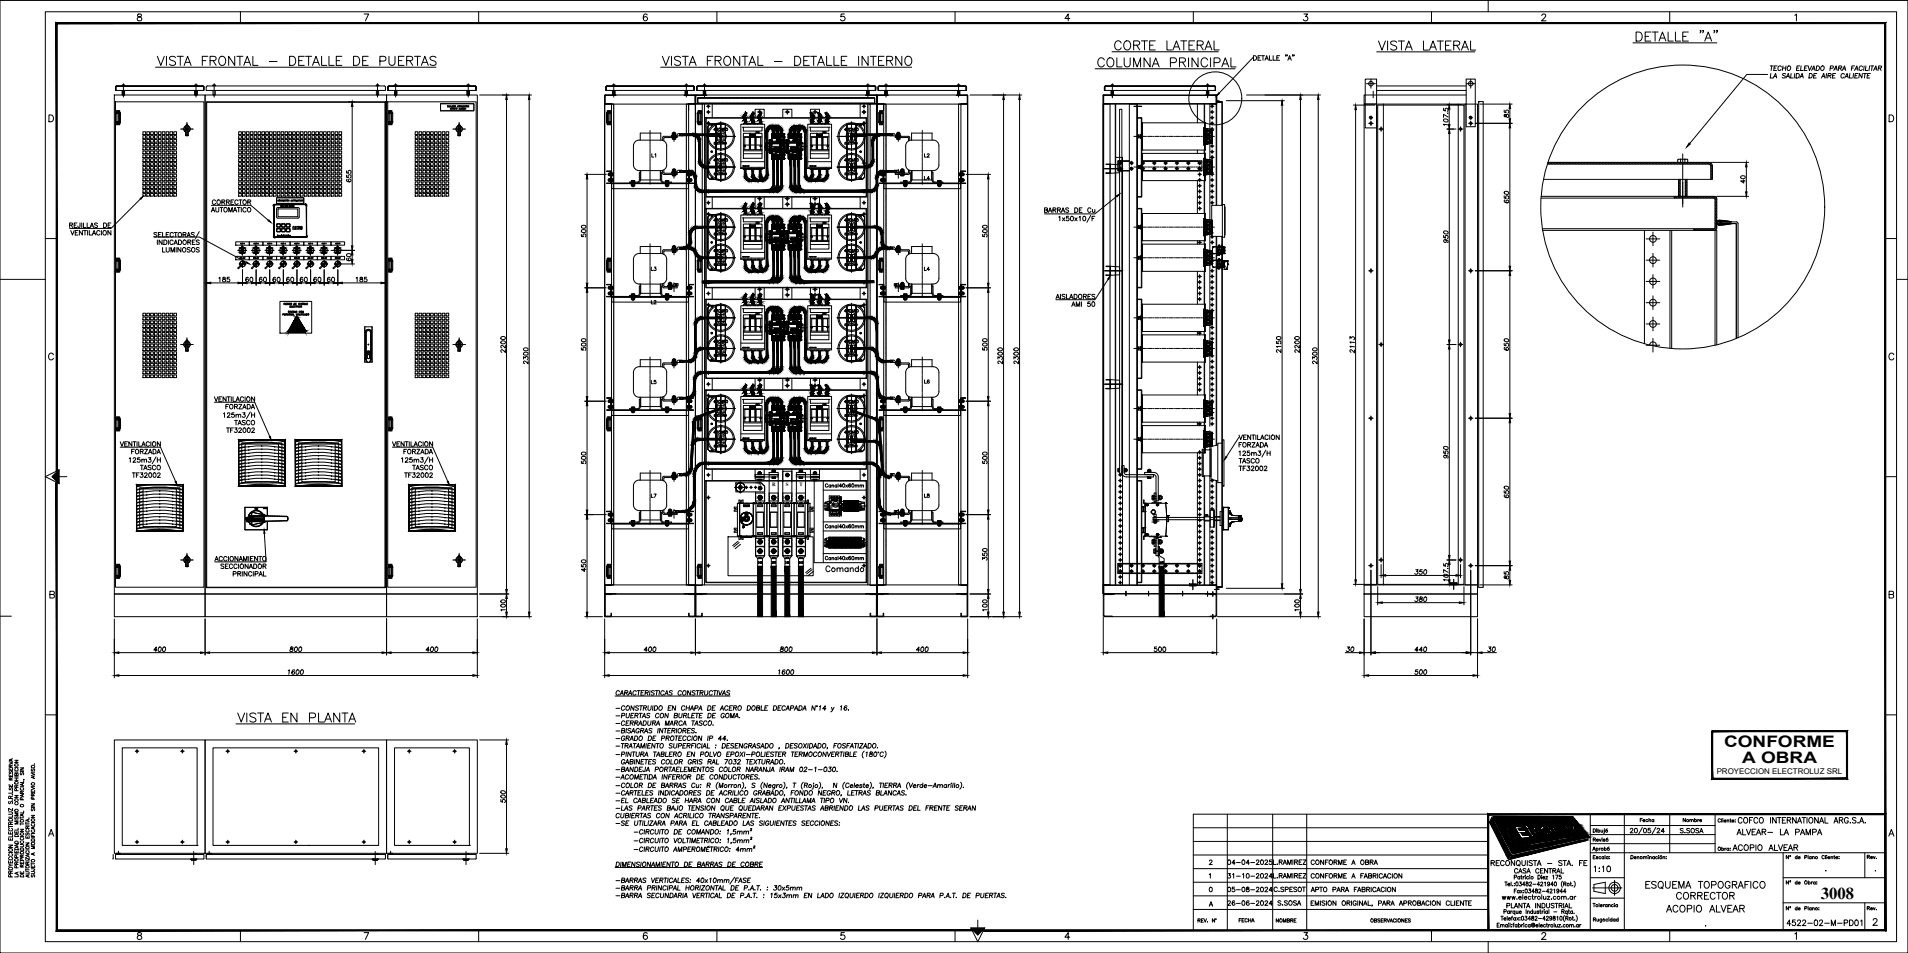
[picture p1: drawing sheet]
<svg xmlns="http://www.w3.org/2000/svg" width="841mm" height="420mm" viewBox="0 0 841 420" stroke-linecap="round" stroke-linejoin="round" font-family="sans-serif">
<defs><g id="words">
<g font-size="8.4">
<text x="488.9" y="24">%%UCORTE LATERAL</text>
<text x="67.4" y="30.7">%%UVISTA FRONTAL - DETALLE DE PUERTAS</text>
<text x="290" y="30.7">%%UVISTA FRONTAL - DETALLE INTERNO</text>
<text x="481.5" y="31.4">%%UCOLUMNA PRINCIPAL</text>
<text x="102.7" y="320.3">%%UVISTA EN PLANTA</text>
</g>
<text font-size="7.3" x="802.5" y="396.5">3008</text>
<g font-size="7">
<text x="760" y="329.3">CONFORME</text>
<text x="767.9" y="336.5">A OBRA</text>
</g>
<text font-size="6.6" x="724.3" y="393">ESQUEMA TOPOGRAFICO</text>
<g font-size="6.2">
<text x="737.7" y="397.6">CORRECTOR</text>
<text x="733.4" y="403.2">ACOPIO ALVEAR</text>
</g>
<g font-size="5.7">
<text x="363" y="253.3">Comando</text>
<text x="764.8" y="364.1">COFCO INTERNATIONAL ARG.S.A.</text>
<text x="764.5" y="369.4">ALVEAR- LA PAMPA</text>
<text x="762.7" y="376.1">ACOPIO ALVEAR</text>
<text x="656.2" y="383.1">RECONQUISTA - STA. FE</text>
<text x="701.3" y="385.6">1:10</text>
<text x="786.3" y="409.2">4522-02-M-PD01</text>
</g>
<g font-size="5.3">
<text x="539.8" y="382.4">04-04-2025</text>
<text x="576.8" y="382.4">CONFORME A OBRA</text>
<text x="539.8" y="388.4">31-10-2024</text>
<text x="576.8" y="388.4">CONFORME A FABRICACION</text>
<text x="666.4" y="386.3">CASA CENTRAL</text>
<text x="539.8" y="394.4">05-08-2024</text>
<text x="560.2" y="394.4">C.SPESOT</text>
<text x="539.8" y="400.4">26-06-2024</text>
<text x="562" y="400.4">S.SOSA</text>
</g>
<g font-size="4.9">
<text x="285.8" y="120.6">L3</text>
<text x="406.4" y="120.6">L4</text>
<text x="739.4" y="368.3">S.SOSA</text>
<text x="545" y="407.8">FECHA</text>
</g>
<g font-size="4.4">
<text x="286.1" y="70.6">L1</text>
<text x="406.4" y="70.6">L2</text>
<text x="406.4" y="80.4">L4</text>
<text x="285.8" y="135.1">L2</text>
<text x="285.8" y="170.4">L5</text>
<text x="406.4" y="170">L6</text>
<text x="285.8" y="220.5">L7</text>
<text x="406.4" y="220.5">L8</text>
<text x="6.3" y="349.6" transform="rotate(-90 6.3 349.6)">SE RESERVA</text>
<text x="721.8" y="363.4">Fecha</text>
<text x="740.8" y="363.4">Nombre</text>
<text x="561.3" y="407.8">NOMBRE</text>
</g>
<g font-size="3.5">
<text x="298.1" y="61">50</text>
<text x="394.4" y="61" transform="rotate(-90 394.4 61)">50</text>
<text x="298.1" y="77.3">50</text>
<text x="393.3" y="77.3">50</text>
<text x="298.1" y="111.1">50</text>
<text x="394.4" y="111.1" transform="rotate(-90 394.4 111.1)">50</text>
<text x="299.2" y="127" transform="rotate(-90 299.2 127)">50</text>
<text x="393.3" y="127">50</text>
<text x="298.1" y="160.9">50</text>
<text x="394.4" y="160.9" transform="rotate(-90 394.4 160.9)">50</text>
<text x="298.1" y="177.1">50</text>
<text x="394.4" y="177.1" transform="rotate(-90 394.4 177.1)">50</text>
<text x="298.1" y="211">50</text>
<text x="394.4" y="211" transform="rotate(-90 394.4 211)">50</text>
<text x="299.2" y="227.2" transform="rotate(-90 299.2 227.2)">50</text>
<text x="393.3" y="227.2">50</text>
<text x="756.7" y="341.2">PROYECCION ELECTROLUZ SRL</text>
</g>
<g font-size="3.1">
<text x="370.8" y="224">1</text>
<text x="364.4" y="240.2">11</text>
<text x="365.1" y="240.2">12</text>
<text x="376.8" y="240.2">36</text>
<text x="377.5" y="240.2">37</text>
<text x="377.8" y="240.2">38</text>
</g>
<g font-size="2.2">
<text x="334.1" y="214.5">N</text>
<text x="340.4" y="214.5">R</text>
<text x="346.4" y="214.5">S</text>
<text x="352.4" y="214.5">T</text>
</g>
</g></defs>
<!-- layer: 0 -->
<g fill="none" stroke="#000" stroke-width=".44">
<path d="M0 .2h841v420h-841zM656 .2v5M552.5 24.6h.7a1.08 1.08 0 0 1 .7 1 1.08 1.08 0 0 1-.7 1h-.7zM552.5 25.2l-15.2 15.9M554.5 25.5h.8M555.8 24.6h-1.3v2h1.3M556 24.6h1.4M556.7 24.6v2M557.6 26.6l.7-2 .8 2M557.8 25.9h1M559.6 24.6v2h1.1M561.2 24.6v2h1.1"/>
<path d="M562.8 25.5h.8M564 24.6h-1.2v2h1.2M566.8 24.3l-.2 .4M567.4 24.3l-.2 .4M567.7 26.6l.7-2 .8 2M567.9 25.9h1M569.8 24.3l-.1 .4M570.4 24.3l-.2 .4M601.8 34.9h5v21.5h-5zM646.3 34.9h4v21h-4zM779.2 32.8h-9.2l-25.2 30.5M153.6 44.9h2.7"/>
<path d="M155.2 46.9v61.5M194.2 45.7h14.7v3.1h-14.7zM326.5 54.8h10.5v19.5h-10.5zM327.2 56.1h9.2M327.7 56.1v1.7h8.2v-1.7M331 59.2h1.6v.4h-1.6zM356 54.8h10.5v19.5h-10.5zM356.7 56.1h9.2M357.2 56.1v1.7h8.2v-1.7M360.5 59.2h1.6v.4h-1.6zM486.3 42.2l.3-.3h4.7l-4.8 .2v3.5l2.5 .3h-2.4l-.3-.3M497.8 45.9v212"/>
<path d="M501.3 51.9h2v35h-2M501.3 52.1h1.8v34.6h-1.8M501.3 45.9v212M535.9 42.1l-4.6-.2h4.9l.1 3.8-2.7 .2 2.3-.2M536 42.1v3.6M536.3 41.9h-50v4h50M536.5 44.8l.2 .3zM536.6 44.6l1.4 .2-1.2 .2h1.2l-1.5 .2-.2-.3 .3-.3M538.6 44.8l-1.8 .2 1.8 .1M538.6 45.1v45.4M538.6 44.8l.2 45.4M607.3 46.3h38v211.3h-38z"/>
<path d="M651.8 44.8l2 .2v213.8l-2 .2M651.8 44.8h.1M152.7 77.2v1l.9 .1a.7 .7 0 0 1 0-1.1 .7 .7 0 0 1 1.1 .1 .7 .7 0 0 1-.3 1.1M152.7 75.3v1h.9a.7 .7 0 0 1 0-1 .7 .7 0 0 1 1.1 .1 .7 .7 0 0 1-.3 1.1M153 79l-.2 .1a.91 .91 0 0 0 .9 1.1 .91 .91 0 0 0 .9-1 .62 .62 0 0 0-1 0 .62 .62 0 0 0 .5 1M326.5 73.8h10.5M336.9 64.5h.2M337.2 64.5h.2M337.6 64.5h.2M337.9 64.5h.3M338.3 64.5h.3M338.7 64.5h.2"/>
<path d="M339.1 64.5h.2M339.4 64.5h.3M339.8 64.5h.3M340.2 64.5h.2M340.6 64.5h.2M341 64.5h.2M341.3 64.5h.3M341.7 64.5h.2M342.1 64.5h.2M342.4 64.5h.3M342.8 64.5h.3M343.2 64.5h.3"/>
<path d="M343.6 64.5h.2M343.9 64.5h.3M344.3 64.5h.3M344.7 64.5h.6M345.4 64.5h.3M345.8 64.5h.3M346.2 64.5h.2M346.6 64.5h.2M346.9 64.5h.3M347.3 64.5h.6M348.1 64.5h.2M348.4 64.5h.3"/>
<path d="M348.8 64.5h.3M349.2 64.5h.2M349.6 64.5h.2M349.9 64.5h.7M350.7 64.5h.2M351.1 64.5h.2M351.5 64.5h.2M351.8 64.5h.3M352.2 64.5h.2M352.6 64.5h.6M353.3 64.5h.3M353.7 64.5h.2"/>
<path d="M354.1 64.5h.2M354.4 64.5h.3M354.8 64.5h.3M355.2 64.5h.5M356 73.8h10.5M489.5 72.4l4 .2v3.5l-4 .3zM754 71.6h16.8M767.4 77.7a1 1 0 0 1 1.2-.3 1 1 0 0 1 .6 1.1 1 1 0 0 1-1.3 .4 1 1 0 0 1-.5-1.2zM768.6 79.3v1.4l-1.3-.9h2M769.8 73.6v11M30.7 99.3l1.1-.1 .1-.7-1.2-.2v2M31.4 99.3l.6 1"/>
<path d="M32.7 99.3h.8M33.9 98.3h-1.2v2h1.2M35.3 98.3l-.1 1.8-.7 .1-.2-.6M36 98.3v2M36.8 98.3v2h1.1M38.4 98.3v2h1.2M40 99.6h1M43 98.6l-.5-.3-.8 .3v.4l1.3 .7-.5 .6-.8-.3M45.7 98.3h.6a1.07 1.07 0 0 1 .7 1 1.07 1.07 0 0 1-.7 1h-.6zM47.6 99.3h.8M48.9 98.3h-1.3v2h1.3M61.9 87.7l-13 13h-18.2"/>
<path d="M93.1 93.5l.8-2 .8 2M93.1 90.5h17.5l7.7 6.6M93.4 92.8h1M95 88.6a.74 .74 0 0 0-.8-.5 .74 .74 0 0 0-.6 .8 .83 .83 0 0 0 .2 1.1 .83 .83 0 0 0 1.1-.1l.1-.2M95.1 91.5v1.4l.6 .6 .7-.3 .1-1.7M96.9 91.5h1.4M97.6 91.5v2M97.8 89.1l1.1-.1 .1-.7-1.2-.2v2M98.5 89.1l.6 1M99.8 89.1l1.1-.1 .2-.5-.2-.3-1.1-.1v2M100.5 89.1l.6 1M100.8 93.5v-2l.8 2 .8-2v2"/>
<path d="M101.8 89.1h.8M102.8 93.5l.8-2 .8 2M103 88.1h-1.2v2h1.2M103.1 92.8h1M104.6 91.5h1.3M104.9 88.6a.74 .74 0 0 0-.8-.5 .74 .74 0 0 0-.6 .8 .83 .83 0 0 0 .3 1.1 .83 .83 0 0 0 1-.1l.1-.2M105.2 91.5v2M105.3 88.1h1.4M106 88.1v2M106.4 91.5v2M108.5 91.9a.73 .73 0 0 0-.9-.4 .73 .73 0 0 0-.6 .7v.5a.73 .73 0 0 0 .6 .8 .73 .73 0 0 0 .9-.5M109.2 89.1l1.2-.1 .1-.7-1.3-.2v2"/>
<path d="M109.9 89.1l.7 1M121.9 87.2h12v2.5h-12zM269.6 80.9h-.2v-5.5h.2v5.3h33.8v-5.3h.3v5.5h-.3M269.6 80.7v2.5h33.8v-2.5M309.5 84.3h.1M311.1 86.9v5M326.5 94.8h10.5v19.5h-10.5zM327.2 96.1h9.2M327.7 96.1v1.7h8.2v-1.7M331 99.2h1.6v.4h-1.6zM356 94.8h10.5v19.5h-10.5zM356.7 96.1h9.2"/>
<path d="M357.2 96.1v1.7h8.2v-1.7M360.5 99.2h1.6v.4h-1.6zM383.5 84.3h.1M389.6 80.9h-.2v-5.5h.2v5.3h33.8v-5.3h.3v5.5h-.3M389.6 80.7v2.5h33.8v-2.5M460.4 92.6l1.1-.1 .1-.7-1.2-.2v2l1.2-.1 .1-.5-.4-.4M462.1 93.6l.8-2 .7 2M462.4 93h1M464.1 92.6l1.2-.1 .2-.5-.5-.4h-.9v2M464.8 92.6l.7 1M466.1 92.6l1.2-.1 .1-.7-1.3-.2v2M466.7 95.7l.5-.3v1.9"/>
<path d="M466.8 92.6l.6 1M467.8 93.6l.8-2 .7 2M468.1 93h1M468.3 96l1 1.3M469.3 96l-1 1.3M471.1 91.9l-.5-.3-.9 .3 .2 .5 1.2 .7-.5 .5-.9-.3M471.1 95.4h-1l-.1 .8a.7 .7 0 0 1 1.1 0 .7 .7 0 0 1-.2 1.1 .7 .7 0 0 1-1-.3M472.1 95.4a.92 .92 0 0 1 1.1 1 .92 .92 0 0 1-1.1 .9l-.3-.8zM473.7 91.6h.7a1.08 1.08 0 0 1 .7 1 1.08 1.08 0 0 1-.7 1h-.7zM473.7 96l1.1 1.3M474.8 96l-1.1 1.3M475.6 95.7l.5-.3v1.9"/>
<path d="M475.7 92.6h.8M477 91.6h-1.3v2h1.3M477.5 95.4a.92 .92 0 0 1 1.1 1 .92 .92 0 0 1-1.1 .9l-.2-.8zM480.8 95l-1.7 3M480.9 92.1a.74 .74 0 0 0-.9-.5 .74 .74 0 0 0-.6 .8v.5a.74 .74 0 0 0 .6 .7 .74 .74 0 0 0 .9-.4M481.4 96.3h.7M481.5 92.3l.1 1.2 .5 .1 .5-.3M482.6 95.4h-1.2v1.9M482.6 92.3v1.3M492.3 86.5l-9.7 7.8h-22.2M501.3 91.9h2v35h-2M501.3 92.1h1.8v34.6h-1.8"/>
<path d="M679.3 86.6h58.7M755.4 87.3h-17.4v-.7h17.6l.9 .4v14.1l-.9 .5h-9v-.8h8.8l.5-.3 .1-12.6M755.4 87.3l.6 .6M756.6 86.6h14.2M757.1 97.4l1.5-.3 4.5 .6-4.5 .1v.8l4.5 .1-5.2 .6a1.1 1.1 0 0 1-1.1-.7 1.1 1.1 0 0 1 .3-1.2zM757.3 97.8l.8-.2v1.2l-.8-.2zM766.1 98.6l-.2-.6-.6-.2h-6.7v.8h6.4l.3 .4v50.2v-50.6h-6.3M766.1 98.6v50.3M31.2 101.6l.7 2 .8-2M33.2 102.6h.7M34.4 101.6h-1.2v2h1.2M36.3 101.6v2l-1.3-2v2"/>
<path d="M36.8 101.6h1.3M37.5 101.6v2M38.6 101.6v2M39.4 101.6v2h1.1M39.8 100.3l.7-2 .8 2M40.7 103.6l.8-2 .7 2M41 103h.9M44 102.1a.73 .73 0 0 0-.8-.5 .73 .73 0 0 0-.6 .8 .83 .83 0 0 0 .3 1.1 .83 .83 0 0 0 1-.1l.1-.2M44.7 101.6v2M48.9 101.6v2l-1.3-2v2M67.8 104.5h20.1l20.7 11.2M69.2 102.8l-.5-.3-.9 .3 .2 .5 1.2 .6-.5 .6-.9-.3"/>
<path d="M69.4 105.8v2M69.8 103.4h.8M71.1 102.5h-1.3v2h1.3M71.5 105.8v2l-1.4-2v2M71.6 102.5v2h1.2M71.6 109.1v2h1.2M72.2 105.8h.7a1.06 1.06 0 0 1 .7 1 1.06 1.06 0 0 1-.7 1h-.7zM73.3 109.1v1.5l.5 .5 .7-.3 .1-1.7M73.3 103.4h.7M74.2 105.8v2M74.5 102.5h-1.2v2h1.2M75.4 111.1v-2l.7 2 .8-2v2"/>
<path d="M76.3 106.3a.73 .73 0 0 0-.8-.5 .73 .73 0 0 0-.6 .8 .83 .83 0 0 0 .2 1 .83 .83 0 0 0 1.1-.1l.1-.2M76.4 103a.74 .74 0 0 0-.8-.5 .74 .74 0 0 0-.6 .8 .83 .83 0 0 0 .2 1 .83 .83 0 0 0 1.1-.1l.1-.2M76.7 107.8l.7-2 .8 2M76.8 102.5h1.3M77 107.1h.9M77.4 102.5v2M77.6 109.1v2M78.7 105.8h.7a1.06 1.06 0 0 1 .7 1 1.06 1.06 0 0 1-.7 1h-.7zM79.7 109.1v2l-1.3-2v2M80.7 103.4l1.1-.1 .1-.6-1.2-.2v2M81.4 103.4l.6 1.1M82.4 104.5l.8-2 .7 2"/>
<path d="M82.7 103.8h1M82.8 106.8l1.1-.1 .1-.7-1.2-.2v2M83.5 106.8l.6 1M83.8 109.4l-.4-.3-.9 .3 .1 .4 1.2 .8-.4 .5-.9-.3M84.8 106.8h.8M85.6 102.8l-.4-.3-.9 .3 .2 .5 1.1 .6-.4 .6-.9-.3M86 105.8h-1.2v2h1.2M87.8 106.1l-.4-.3-.9 .3 .2 .5 1.1 .6-.4 .6-.9-.3M87.8 109.4l-.4-.3-.9 .3 .1 .4 1.2 .8-.4 .5-.9-.3M87.8 102.1l-1.7 3.1M106.9 118.9v6.9M112.9 118.9v6.9"/>
<path d="M118.9 118.9v6.9M124.9 118.9v6.9M130.9 118.9v6.9M136.9 118.9v6.9M142.9 118.9v6.9M145.9 110.4h10.4M148.9 118.9v6.9M150.1 116.4h6.2M152.8 112.1a.99 .99 0 0 1 1.3-.4 .99 .99 0 0 1 .5 1.2 .99 .99 0 0 1-1.2 .3 .99 .99 0 0 1-.6-1.1zM153 113.8l-.2 .1a.91 .91 0 0 0 .9 1.1 .91 .91 0 0 0 .9-1 .62 .62 0 0 0-1 0 .62 .62 0 0 0 .5 1M155.2 112.4v2M326.5 113.8h10.5"/>
<path d="M336.9 104.5h.2M337.2 104.5h.2M337.6 104.5h.2M337.9 104.5h.3M338.3 104.5h.3M338.7 104.5h.2M339.1 104.5h.2M339.4 104.5h.3M339.8 104.5h.3M340.2 104.5h.2M340.6 104.5h.2M341 104.5h.2"/>
<path d="M341.3 104.5h.3M341.7 104.5h.2M342.1 104.5h.2M342.4 104.5h.3M342.8 104.5h.3M343.2 104.5h.3M343.6 104.5h.2M343.9 104.5h.3M344.3 104.5h.3M344.7 104.5h.6M345.4 104.5h.3M345.8 104.5h.3"/>
<path d="M346.2 104.5h.2M346.6 104.5h.2M346.9 104.5h.3M347.3 104.5h.6M348.1 104.5h.2M348.4 104.5h.3M348.8 104.5h.3M349.2 104.5h.2M349.6 104.5h.2M349.9 104.5h.7M350.7 104.5h.2M351.1 104.5h.2"/>
<path d="M351.5 104.5h.2M351.8 104.5h.3M352.2 104.5h.2M352.6 104.5h.6M353.3 104.5h.3M353.7 104.5h.2M354.1 104.5h.2M354.4 104.5h.3M354.8 104.5h.3M355.2 104.5h.5M356 113.8h10.5M489.5 117.4l4 .2v3.5l-4 .3z"/>
<path d="M538.6 104.2v154.5M538.8 104.2l-.2 154.8M539.3 110.4h.1M680 101.6h76.7M0 123.2h20M90.9 124.6v1.2M92.9 124.7h12M96.5 122.6l.4-.4v2M98.3 122.3v.6l1.1 .7a.67 .67 0 0 1-.6 .7 .67 .67 0 0 1-.7-.7l1.2-.9-.3-.5zM101.1 122.2h-.9l-.1 .9a.7 .7 0 0 1 1.1 0 .7 .7 0 0 1-.2 1.1 .7 .7 0 0 1-1-.3M108.9 124.7h2M109.5 122.5l-.1-.2a.91 .91 0 0 0-1.1 .9 .91 .91 0 0 0 1 .9 .62 .62 0 0 0 0-1 .62 .62 0 0 0-1 .5"/>
<path d="M110.4 122.3a.91 .91 0 0 1 1.1 .9 .91 .91 0 0 1-1.1 .9l-.3-.7zM114.9 124.7h2M115.5 122.5l-.1-.2a.91 .91 0 0 0-1.1 .9 .91 .91 0 0 0 1 .9 .62 .62 0 0 0 0-1 .62 .62 0 0 0-1 .5M116.4 122.3a.91 .91 0 0 1 1.1 .9 .91 .91 0 0 1-1.1 .9l-.3-.7zM120.9 124.7h2M121.5 122.5l-.1-.2a.91 .91 0 0 0-1.1 .9 .91 .91 0 0 0 1 .9 .62 .62 0 0 0 0-1 .62 .62 0 0 0-1 .5M122.4 122.3a.91 .91 0 0 1 1.1 .9 .91 .91 0 0 1-1.1 .9l-.3-.7zM126.9 124.7h2M127.5 122.5l-.1-.2a.91 .91 0 0 0-1.1 .9 .91 .91 0 0 0 1 .9 .62 .62 0 0 0 0-1 .62 .62 0 0 0-1 .5M128.4 122.3a.91 .91 0 0 1 1.1 .9 .91 .91 0 0 1-1.1 .9l-.3-.7zM132.9 124.7h2M133.5 122.5l-.1-.2a.91 .91 0 0 0-1.1 .9 .91 .91 0 0 0 1 .9 .62 .62 0 0 0 0-1 .62 .62 0 0 0-1 .5"/>
<path d="M134.4 122.3a.91 .91 0 0 1 1.1 .9 .91 .91 0 0 1-1.1 .9l-.3-.7zM138.9 124.7h2M139.5 122.5l-.1-.2a.91 .91 0 0 0-1.1 .9 .91 .91 0 0 0 1 .9 .62 .62 0 0 0 0-1 .62 .62 0 0 0-1 .5M140.4 122.3a.91 .91 0 0 1 1.1 .9 .91 .91 0 0 1-1.1 .9l-.3-.7zM144.9 124.7h2M145.5 122.5l-.1-.2a.91 .91 0 0 0-1.1 .9 .91 .91 0 0 0 1 .9 .62 .62 0 0 0 0-1 .62 .62 0 0 0-1 .5M146.4 122.3a.91 .91 0 0 1 1.1 .9 .91 .91 0 0 1-1.1 .9l-.3-.7zM150.9 124.7h17M157 122.6l.4-.4v2M158.8 122.3v.6l1.1 .7a.67 .67 0 0 1-.7 .7 .67 .67 0 0 1-.6-.7l1.2-.9-.4-.5zM161.6 122.2h-.9l-.1 .9a.7 .7 0 0 1 1.1 0 .7 .7 0 0 1-.2 1.1 .7 .7 0 0 1-1-.3M169.9 123.9v1.9"/>
<path d="M269.6 130.9h-.2v-5.5h.2v5.3h33.8v-5.3h.3v5.5h-.3M269.6 130.7v2.5h33.8v-2.5M326.5 134.8h10.5v19.5h-10.5zM327.2 136.1h9.2M327.7 136.1v1.7h8.2v-1.7M331 139.2h1.6v.4h-1.6zM356 134.8h10.5v19.5h-10.5zM356.7 136.1h9.2M357.2 136.1v1.7h8.2v-1.7M360.5 139.2h1.6v.4h-1.6zM389.6 130.9h-.2v-5.5h.2v5.3h33.8v-5.3h.3v5.5h-.3M389.6 130.7v2.5h33.8v-2.5"/>
<path d="M465.5 131.7l.7-1.9 .8 1.9M465.7 131.1h1M467.4 129.8v1.9M469.5 130l-.5-.2-.9 .2 .2 .5 1.2 .7-.5 .5-.9-.2M470.1 129.8v1.9h1.2M471.4 131.7l.8-1.9 .8 1.9M471.7 131.1h1M472.4 135.1l.8-2 .7 2M472.7 134.4h.9M473.5 129.8h.6a1.06 1.06 0 0 1 .7 .9 1.06 1.06 0 0 1-.7 1h-.6zM474.4 135.1v-2l.8 2 .7-2v2M476.7 133.1v2"/>
<path d="M477.5 130.7l1.2-.1 .1-.7-1.3-.1v1.9M478.2 130.7l.7 1M479.6 130.7h.7M480.5 133.1h-.9l-.2 .8a.71 .71 0 0 1 1.1 0 .71 .71 0 0 1-.1 1.1 .71 .71 0 0 1-1-.3M480.8 129.8h-1.2v1.9h1.2M481.5 133.2a.91 .91 0 0 1 1.1 .9 .91 .91 0 0 1-1.1 .9l-.2-.8zM482.6 130l-.5-.2-.8 .2 .2 .5 1.1 .7-.5 .5-.8-.2M488.5 123.1l-5.9 9h-17.1M501.3 131.9h2v35h-2M501.3 132.1h1.8v34.6h-1.8M836 123.2h5M326.5 153.8h10.5"/>
<path d="M336.9 144.5h.2M337.2 144.5h.2M337.6 144.5h.2M337.9 144.5h.3M338.3 144.5h.3M338.7 144.5h.2M339.1 144.5h.2M339.4 144.5h.3M339.8 144.5h.3M340.2 144.5h.2M340.6 144.5h.2M341 144.5h.2"/>
<path d="M341.3 144.5h.3M341.7 144.5h.2M342.1 144.5h.2M342.4 144.5h.3M342.8 144.5h.3M343.2 144.5h.3M343.6 144.5h.2M343.9 144.5h.3M344.3 144.5h.3M344.7 144.5h.6M345.4 144.5h.3M345.8 144.5h.3"/>
<path d="M346.2 144.5h.2M346.6 144.5h.2M346.9 144.5h.3M347.3 144.5h.6M348.1 144.5h.2M348.4 144.5h.3M348.8 144.5h.3M349.2 144.5h.2M349.6 144.5h.2M349.9 144.5h.7M350.7 144.5h.2M351.1 144.5h.2"/>
<path d="M351.5 144.5h.2M351.8 144.5h.3M352.2 144.5h.2M352.6 144.5h.6M353.3 144.5h.3M353.7 144.5h.2M354.1 144.5h.2M354.4 144.5h.3M354.8 144.5h.3M355.2 144.5h.5M356 153.8h10.5M94.5 174.9l.8 2.1 .7-2.1"/>
<path d="M94.5 177.4h17.8l6.6 15.1M96.5 175.9h.8M97.7 174.9h-1.2v2.1h1.2M99.5 179.2h.8M99.7 174.9v2.1l-1.4-2.1v2.1M100.1 174.9h1.4M100.8 178.3h-1.3v2M100.8 174.9v2.1M101.9 174.9v2.1M102.7 174.9v2.1h1.1M103.4 179.2l1.1-.1 .1-.6-1.2-.2v2M104 177l.8-2.1 .8 2.1"/>
<path d="M104 179.2l.7 1.1M104.3 176.3h1M105.3 178.3h1.3l-1.3 2h1.3M107.3 179.6h.9M107.4 175.4a.73 .73 0 0 0-.9-.5 .73 .73 0 0 0-.6 .8v.5a.73 .73 0 0 0 .6 .8 .73 .73 0 0 0 .9-.5M108 174.9v2.1M109 178.3h.6a1.06 1.06 0 0 1 .7 1 1.06 1.06 0 0 1-.7 1h-.6zM111 179.6h.9M112.2 174.9v2.1l-1.3-2.1v2.1M326.5 174.8h10.5v19.5h-10.5zM327.2 176.1h9.2M327.7 176.1v1.7h8.2v-1.7"/>
<path d="M331 179.2h1.6v.4h-1.6zM356 174.8h10.5v19.5h-10.5zM356.7 176.1h9.2M357.2 176.1v1.7h8.2v-1.7M360.5 179.2h1.6v.4h-1.6zM489.5 167.4l4 .2v3.5l-4 .3zM501.3 171.9h2v35h-2M501.3 172.1h1.8v34.6h-1.8M53 194.8l.7 1.9 .8-1.9M53 197.1h17.7l6.7 15.2M55 195.7h.7M56.2 194.8h-1.2v1.9h1.2"/>
<path d="M58 199h.8M58.1 194.8v1.9l-1.3-1.9v1.9M58.6 194.8h1.3M59.3 198.1h-1.3v2M59.3 194.8v1.9M60.4 194.8v1.9M61.2 194.8v1.9h1.1M61.8 199l1.2-.1 .1-.6-1.3-.2v2M62.5 196.7l.8-1.9 .7 1.9M62.5 199l.7 1.1M62.8 196.1h.9M63.7 198.1h1.4l-1.4 2h1.4"/>
<path d="M65.7 199.4h1M65.8 195.2a.73 .73 0 0 0-.8-.4 .73 .73 0 0 0-.6 .7 .83 .83 0 0 0 .3 1.1 .83 .83 0 0 0 1-.1l.1-.2M66.5 194.8v1.9M67.5 198.1h.6a1.07 1.07 0 0 1 .7 1 1.07 1.07 0 0 1-.7 1h-.6zM69.4 199.4h1M70.7 194.8v1.9l-1.3-1.9v1.9M98.5 182.4l.5-.4v2M99.8 188.7h1.4M100.2 182.5l.4-.5 .8 .4-1.3 1.6h1.4M100.5 188.7v2M101.6 189.6h.8M102.9 188.7h-1.3v2"/>
<path d="M103.2 182h-1l-.1 .9a.7 .7 0 0 1 1.1 0 .7 .7 0 0 1-.2 1 .7 .7 0 0 1-1-.3M103.4 185.3h1.3M103.5 188.7h1l-.6 .7a.66 .66 0 0 1 .5 1.1 .66 .66 0 0 1-1.1-.2M104 183l.5-.3 .5 .1 .1 1.2M104 182.7v1.3M104 185.3v2M104.9 187.3l.7-2 .8 2M105.1 183l.9-.2 .1 1.2M105.2 186.7h.9M105.3 189.1l.3-.4 .8 .3-1.2 1.7h1.3M107 180.3l.7-2 .8 2M107 182h1l-.5 .8a.67 .67 0 0 1 .5 1 .67 .67 0 0 1-1.2-.2"/>
<path d="M107.4 188.8a.91 .91 0 0 1 1 .9 .91 .91 0 0 1-1 .9l-.3-.8zM108.1 185.6l-.4-.3-.9 .3 .2 .5 1 .5 .1 .4-.4 .3-.9-.3M109.3 188.8a.91 .91 0 0 1 1 .9 .91 .91 0 0 1-1 .9l-.3-.8zM110.1 185.8a.74 .74 0 0 0-.8-.5 .74 .74 0 0 0-.6 .8 .83 .83 0 0 0 .2 1.1 .83 .83 0 0 0 1.1-.2l.1-.1M110.3 181.6l-1.7 3.1M110.7 180.3l.8-2 .7 2M110.9 182v2M110.9 182.9h1.3M111 189.1l.4-.4 .7 .3-1.2 1.7h1.3M112.2 182v2M173 194.8l.7 1.9 .8-1.9M173 197.1h17.7l6.7 15.2"/>
<path d="M175 195.7h.7M176.2 194.8h-1.2v1.9h1.2M178 199h.8M178.1 194.8v1.9l-1.3-1.9v1.9M178.6 194.8h1.3M179.3 198.1h-1.3v2M179.3 194.8v1.9M180.4 194.8v1.9M181.2 194.8v1.9h1.1M181.8 199l1.2-.1 .1-.6-1.3-.2v2M182.5 196.7l.8-1.9 .7 1.9M182.5 199l.7 1.1"/>
<path d="M182.8 196.1h.9M183.7 198.1h1.4l-1.4 2h1.4M185.7 199.4h1M185.8 195.2a.73 .73 0 0 0-.8-.4 .73 .73 0 0 0-.6 .7 .83 .83 0 0 0 .3 1.1 .83 .83 0 0 0 1-.1l.1-.2M186.5 194.8v1.9M187.5 198.1h.6a1.07 1.07 0 0 1 .7 1 1.07 1.07 0 0 1-.7 1h-.6zM189.4 199.4h1M190.7 194.8v1.9l-1.3-1.9v1.9M269.6 180.9h-.2v-5.5h.2v5.3h33.8v-5.3h.3v5.5h-.3M269.6 180.7v2.5h33.8v-2.5M326.5 193.8h10.5M336.9 184.5h.2"/>
<path d="M337.2 184.5h.2M337.6 184.5h.2M337.9 184.5h.3M338.3 184.5h.3M338.7 184.5h.2M339.1 184.5h.2M339.4 184.5h.3M339.8 184.5h.3M340.2 184.5h.2M340.6 184.5h.2M341 184.5h.2M341.3 184.5h.3"/>
<path d="M341.7 184.5h.2M342.1 184.5h.2M342.4 184.5h.3M342.8 184.5h.3M343.2 184.5h.3M343.6 184.5h.2M343.9 184.5h.3M344.3 184.5h.3M344.7 184.5h.6M345.4 184.5h.3M345.8 184.5h.3M346.2 184.5h.2"/>
<path d="M346.6 184.5h.2M346.9 184.5h.3M347.3 184.5h.6M348.1 184.5h.2M348.4 184.5h.3M348.8 184.5h.3M349.2 184.5h.2M349.6 184.5h.2M349.9 184.5h.7M350.7 184.5h.2M351.1 184.5h.2M351.5 184.5h.2"/>
<path d="M351.8 184.5h.3M352.2 184.5h.2M352.6 184.5h.6M353.3 184.5h.3M353.7 184.5h.2M354.1 184.5h.2M354.4 184.5h.3M354.8 184.5h.3M355.2 184.5h.5M356 193.8h10.5M389.6 180.9h-.2v-5.5h.2v5.3h33.8v-5.3h.3v5.5h-.3M389.6 180.7v2.5h33.8v-2.5"/>
<path d="M546.1 191.8l.8 2 .8-2M546.1 199.2l.5-.4v2M546.1 192.8l-5.5 8.6M546.1 196.1h.8M547.4 195.1h-1.3v2M547.9 199.3l.1-.4 .6-.1 .4 .6-1.2 1.4h1.3M548.2 192.7h.7M549.4 191.8h-1.2v2h1.2M550 196.1l1.1-.1 .1-.7-1.2-.2v2M550.6 196.1l.7 1M550.8 198.8h-.9l-.1 .9a.71 .71 0 0 1 1 0 .71 .71 0 0 1-.1 1 .71 .71 0 0 1-1-.3M551.3 191.8v2l-1.3-2v2"/>
<path d="M551.7 199.9l.5-.4 .4 .1 .1 1.2M551.7 199.5v1.3M551.8 191.8h1.3M551.9 195.1h1.3l-1.3 2h1.3M552.4 191.8v2M552.7 199.9l.5-.4 .5 .1 .1 1.2M553.6 197.1l.7-2 .8 2M553.6 191.8v2M553.8 196.4h1M554.3 191.8v2h1.2M554.6 198.8h1.1l-.6 .8a.67 .67 0 0 1 .5 1.1 .67 .67 0 0 1-1.2-.3M555.6 195.1h.6a1.08 1.08 0 0 1 .7 1 1.08 1.08 0 0 1-.7 1h-.6z"/>
<path d="M555.7 193.8l.7-2 .8 2M555.9 193.1h1M557.3 197.1l.7-2 .8 2M557.6 196.4h.9M558 198.5l-1.8 3M558.5 198.8v2M558.5 199.8h1.4M559 192.3a.73 .73 0 0 0-.8-.5 .73 .73 0 0 0-.6 .8 .83 .83 0 0 0 .2 1 .83 .83 0 0 0 1.1-.1l.1-.2M559.7 191.8v2M559.9 198.8v2M563.9 191.8v2l-1.4-2v2M26 207.2v6l-6-3 6-3-3 3 3 3"/>
<path d="M26 210.2h3.5M57 202.2l.4-.4v2M58.3 208.5h1.3M58.7 202.3l.2-.4 .6-.1 .3 .6-1.2 1.4h1.3M59 208.5v2M60.1 209.4h.8M61.4 208.5h-1.3v2M61.6 201.8h-.9l-.1 .8a.7 .7 0 0 1 1.1 0 .7 .7 0 0 1-.2 1.1 .7 .7 0 0 1-1-.3M61.8 205.1h1.4M61.9 208.5h1.1l-.6 .7a.66 .66 0 0 1 .5 1.1 .66 .66 0 0 1-1.2-.2M62.5 202.8l.5-.3 .5 .1v1.2M62.5 202.5v1.3"/>
<path d="M62.5 205.1v2M63.4 207.1l.7-2 .8 2M63.5 202.8l.5-.3 .5 .1 .1 1.2M63.6 206.5h1M63.7 208.9l.2-.3 .6-.1 .4 .5-1.3 1.5h1.4M65.4 200.1l.8-2 .8 2M65.4 201.8h1.1l-.6 .8a.67 .67 0 0 1 .5 1.1 .67 .67 0 0 1-1.1-.3M65.8 208.6a.92 .92 0 0 1 1.1 .9 .92 .92 0 0 1-1.1 .9l-.2-.8zM66.6 205.4l-.5-.3-.8 .3 .1 .5 1.2 .7-.5 .5-.8-.3M67.7 208.6a.92 .92 0 0 1 1.1 .9 .92 .92 0 0 1-1.1 .9l-.2-.8zM68.6 205.6a.74 .74 0 0 0-.8-.5 .74 .74 0 0 0-.6 .8v.5a.74 .74 0 0 0 .6 .7 .74 .74 0 0 0 .8-.4M68.8 201.4l-1.7 3.1"/>
<path d="M69.2 200.1l.7-2 .8 2M69.4 201.8v2M69.4 202.8h1.3M69.4 208.9l.2-.3 .6-.1 .4 .5-1.2 1.5h1.3M70.7 201.8v2M177 202.2l.4-.4v2M178.3 208.5h1.3M178.7 202.3l.2-.4 .6-.1 .3 .6-1.2 1.4h1.3M179 208.5v2M180.1 209.4h.8M181.4 208.5h-1.3v2M181.6 201.8h-.9l-.1 .8a.7 .7 0 0 1 1.1 0 .7 .7 0 0 1-.2 1.1 .7 .7 0 0 1-1-.3"/>
<path d="M181.8 205.1h1.4M181.9 208.5h1.1l-.6 .7a.66 .66 0 0 1 .5 1.1 .66 .66 0 0 1-1.2-.2M182.5 202.8l.5-.3 .5 .1v1.2M182.5 202.5v1.3M182.5 205.1v2M183.3 207.1l.8-2 .8 2M183.5 202.8l.5-.3 .5 .1 .1 1.2M183.6 206.5h1M183.7 208.9l.2-.3 .6-.1 .4 .5-1.3 1.5h1.4M185.4 200.1l.8-2 .8 2M185.4 201.8h1.1l-.6 .8a.67 .67 0 0 1 .5 1.1 .67 .67 0 0 1-1.1-.3M185.8 208.6a.92 .92 0 0 1 1.1 .9 .92 .92 0 0 1-1.1 .9l-.3-.8z"/>
<path d="M186.6 205.4l-.5-.3-.8 .3 .1 .5 1.1 .5 .1 .4-.5 .3-.8-.3M187.7 208.6a.92 .92 0 0 1 1.1 .9 .92 .92 0 0 1-1.1 .9l-.2-.8zM188.6 205.6a.74 .74 0 0 0-.8-.5 .74 .74 0 0 0-.6 .8v.5a.74 .74 0 0 0 .6 .7 .74 .74 0 0 0 .8-.4M188.8 201.4l-1.7 3.1M189.2 200.1l.7-2 .8 2M189.4 202.8h1.3M189.4 201.8v2M189.4 208.9l.2-.3 .6-.1 .4 .5-1.2 1.5h1.3M190.7 201.8v2M501.3 211.9h2v45h-2M501.3 212.1h1.8v44.6h-1.8M546.1 202.2h1.4"/>
<path d="M546.1 205.5h1.4M546.8 202.2v2M546.8 205.5v2M547.7 204.2l.7-2 .8 2M548 203.5h.9M548 206.4h.7M549.2 205.5h-1.2v2M549.8 205.5h1l-.6 .7a.67 .67 0 0 1 .5 1.1 .67 .67 0 0 1-1.1-.2M550.9 202.4l-.5-.2-.8 .2 .2 .5 1.1 .7-.5 .6-.8-.3M551.6 206l.4-.5 .7 .4-1.2 1.6h1.3M552.9 202.6a.74 .74 0 0 0-.8-.4 .74 .74 0 0 0-.6 .7 .83 .83 0 0 0 .2 1.1 .83 .83 0 0 0 1.1-.1l.1-.2M553.7 205.6a.91 .91 0 0 1 1 .9 .91 .91 0 0 1-1 .9l-.3-.8z"/>
<path d="M555.6 205.6a.91 .91 0 0 1 1 .9 .91 .91 0 0 1-1 .9l-.3-.8zM557.3 206l.4-.5 .7 .4-1.2 1.6h1.3M116.5 235.1l.8 12.6h-22.6M269.6 230.9h-.2v-5.5h.2v5.3h33.8v-5.3h.3v5.5h-.3M269.6 230.7v2.5h33.8v-2.5M320.9 236.7h37.5v17.1h-37.5zM325.4 238.6l-2.4 1.9M325.8 239.2l-2.4 1.9M326.4 240l-2.4 1.9M363.1 223.1h.2M363.1 239.2h.2M363.4 223.1h.6"/>
<path d="M364.2 223.1h.2M364.5 221.1h1v4h-1zM364.5 224.8h1M364.5 223.6h1M364.5 223.1h.3M364.9 223.1h.2M364.9 222.2h.3l-.4 .3zM365.2 222.2l-.3 .3M365.3 223.1h.2M365.7 223.1h.2M366 223.1h.6M366.8 223.1h.2"/>
<path d="M367.2 223.1h.2M367.5 223.1h.3M367.9 223.1h.3M368.3 223.1h.2M368.7 223.1h.6M368.7 239.2h.6M369.4 223.1h.3M369.4 239.2h.3M369.8 239.2h.2M370.2 239.2h.2M370.5 239.2h.3M370.9 221.1h1v4h-1z"/>
<path d="M370.9 239.2h.3M371.3 239.2h.6M372 239.2h.3M372.4 239.2h.3M372.8 239.2h.2M373.1 239.2h.3M373.5 239.2h.3M373.9 239.2h.3M374.3 223.1h.2M374.3 239.2h.2M374.6 223.1h.3M374.6 239.2h.3"/>
<path d="M375 223.1h.3M375 239.2h.3M375.4 223.1h.2M375.4 239.2h.2M375.8 223.1h.2M376.2 223.1h.2M376.5 223.1h.3M376.9 223.1h.2M377.3 223.1h.2M377.7 223.1h.2M378 223.1h.3M378.4 223.1h.3"/>
<path d="M378.5 221.1h1v4h-1zM378.5 224.8h1M378.5 223.6h1M378.8 223.1h.2M378.9 222.5l.4-.3zM378.9 222.2h.3l-.3 .3zM379.2 223.1h.2M379.5 223.1h.3M379.9 223.1h.3M380.3 223.1h.2M380.7 223.1h.2M381 223.1h.3"/>
<path d="M381.4 223.1h.3M381.8 223.1h.1M381.8 239.2h.1M389.6 230.9h-.2v-5.5h.2v5.3h33.8v-5.3h.3v5.5h-.3M389.6 230.7v2.5h33.8v-2.5M508.6 226.7h1v4h-1zM508.6 230.4h1M508.6 229.2h1M509.3 227.8l-.4 .3M509.3 227.8l-.4 .2M509.3 227.8l-.3 .3 .3-.3M94.7 247.3l.8-2 .7 2"/>
<path d="M95 246.7h.9M98 245.8a.73 .73 0 0 0-.8-.5 .73 .73 0 0 0-.6 .8v.5a.73 .73 0 0 0 .6 .7 .73 .73 0 0 0 .8-.5M98.7 248.9l-.5-.2-.8 .2 .2 .5 1 .5 .1 .5-.5 .3-.8-.3M99.4 249.6h.7M100 245.8a.74 .74 0 0 0-.8-.5 .74 .74 0 0 0-.6 .8v.5a.74 .74 0 0 0 .6 .7 .74 .74 0 0 0 .8-.5M100.6 248.7h-1.2v2h1.2M100.7 245.3v2M102.5 249.1a.74 .74 0 0 0-.8-.4 .74 .74 0 0 0-.6 .7 .83 .83 0 0 0 .2 1.1 .83 .83 0 0 0 1.1-.1l.1-.2M102.8 253l1.1-.1 .1-.7-1.2-.2v2M104.5 249.1a.73 .73 0 0 0-.8-.4 .73 .73 0 0 0-.6 .7 .83 .83 0 0 0 .2 1.1 .83 .83 0 0 0 1.1-.1l.1-.2M104.8 252.9h1.1l.2-.5-.5-.4h-.8v2M104.9 245.3v2l-1.4-2v2"/>
<path d="M105.2 248.7v2M105.4 247.3l.7-2 .8 2M105.5 252.9l.6 1.1M105.6 246.7h1M106.8 252v2M107.4 247.3v-2l.7 2 .8-2v2M108.9 252v2l-1.4-2v2M109.4 248.7v2l-1.4-2v2M109.6 245.3v2M109.8 250.7l.8-2 .8 2M110.1 250h1M110.4 246.3h.8"/>
<path d="M111 252.5a.73 .73 0 0 0-.9-.5 .73 .73 0 0 0-.5 .8v.4a.73 .73 0 0 0 .5 .8 .73 .73 0 0 0 .9-.5M111.7 245.3h-1.3v2h1.3M111.7 252v2M111.8 248.7h.7a1.06 1.06 0 0 1 .7 1 1.06 1.06 0 0 1-.7 1h-.7zM112.4 253l1.2-.1v-.7l-1.2-.2v2M113.6 245.3v2l-1.4-2v2M114 245.3h1.4M114.1 254l.8-2 .8 2M114.4 253.3h1M114.7 245.3v2M115.9 249.6l1.2-.1 .1-.6-1.3-.2v2M116.1 252v2h1.2"/>
<path d="M116.6 249.6l.7 1.1M357.5 250.5l-2.4 2M357.9 251.1l-2.3 1.9M358.5 251.9l-2.3 1.9M486.3 257.9v4M486.3 258.2l.3-.3h2.7l-2.8 .2v3.5l4.8 .3h-4.7l-.3-.3M535.9 258.1l-2.6-.2 3 .1-.1 3.8-4.9 .1 4.6-.2M536 258.1v3.6M536.3 258.7h1.4l.3 .1-1.2 .2h1.2l-1.4 .2zM536.5 258.8l.2 .3zM538.6 258.7l-1.8 .1 1.8 .2M0 271.7h5"/>
<path d="M266.5 271.6l.3 .3h2.5l.3-.3M266.5 261.9h40v10h-40zM266.8 271.6h.1M266.8 262.2v9.4M266.8 262.1h2.7v-.2l-2.9 .1-.1 9.6M266.8 262.1v.1M269.3 271.6v-1.2h.2v1.2M269.3 271.6h-2.5M303.5 271.6l.3 .3h2.4l.4-.3 .2 .3h2.4l.4-.3M303.5 271.6v-1.2h.3v1.2M303.8 271.6h.1M303.8 271.6h2.4"/>
<path d="M306.2 262.1h-2.7v-.2h2.7l.4 .3M306.2 262.1l.1 .1M306.3 262.2v9.4M306.3 271.6h-.1M306.5 261.9h80v10h-80zM306.5 262.2v9.4M306.8 271.6h.1M306.8 262.2v9.4M306.8 262.1h2.7v-.2h-2.7l-.3 .3M306.8 262.1v.1M309.3 271.6v-1.2h.2v1.2M309.3 271.6h-2.5"/>
<path d="M383.5 271.6l.3 .3h2.4l.3-.3 .4 .3M383.5 271.6v-1.2h.3v1.2M383.8 271.6h.1M383.8 271.6h2.4M386.2 262.1h-2.7v-.2h2.7l.3 .3M386.2 262.1l.1 .1M386.3 271.6h-.1M386.3 262.2v9.4M386.5 261.9h40v10h-40zM386.5 262.2v9.4M386.8 262.2v9.4h2.5M386.8 271.6h.1"/>
<path d="M386.8 261.9h2.7v.2h-2.7M386.9 261.9l-.4 .3M386.9 262.1l-.1 .1M389.3 271.6v-1.2h.2v1.2M389.6 271.6l-.4 .3h-2.4M423.5 271.6l.4 .3h2.3l.4-.3M423.5 271.6v-1.2h.3v1.2M423.8 271.6h.1M423.8 271.6h2.4M426.2 262.1h-2.7v-.2l3 .1v9.6M426.2 262.1l.1 .1M426.3 262.2v9.4"/>
<path d="M426.3 271.6h-.1M486.5 262.1l3.8-.2v.2h-3.3l-.4 .5v8.8l3.7 .2v.3h-3.3l-.6-.4zM535.6 261.9h-2.3v.2h2.3M535.6 271.6h-2.3v.3h2.3M535.6 262.1l.5 .5M535.6 261.9l.7 .7v8.6l-.7 .7M536 262.6v8.6M536.1 271.2l-.5 .4M601.3 261.9h50v10h-50zM6.5 335.2h1.5l-1.5 1h1.5M6.5 338.3h1.5M6.9 338.8a.54 .54 0 0 0-.4 .7 .54 .54 0 0 0 .6 .4h.3a.54 .54 0 0 0 .6-.4 .54 .54 0 0 0-.4-.7"/>
<path d="M8.9 338.5h1.5l-1.5 1h1.5M14 339v1l.9-1 .4 .3-.2 .7M15.1 336.8h.1M211.4 326.2h12.9M223.3 328.2v46M3.8 357.9h1.2l.5 .5-.2 .5-1.5 .1M4 353.3l-.2 .4 .2 .7 1-1.1 .5 .4-.2 .7M4.6 352v-.9l-.6-.1-.2 1h1.7M5.4 352.7h.1M5.5 359.4v.9h-1.7M5.5 356.4v1l-1.7-1v1M5.5 351l-.9 .5"/>
<path d="M6.5 350.7h1.5l-1.5 1h1.5M6.5 344h1.5M6.5 343h1.5M6.5 342.5h1.5M6.5 340.4h1.5M6.9 353.8a.56 .56 0 0 0-.4 .6 .56 .56 0 0 0 .6 .4h.3a.56 .56 0 0 0 .6-.4 .56 .56 0 0 0-.4-.6M7.2 347.1l-.1-.8-.5-.1-.1 .9h1.5M7.2 341.2l.3-.3 .5 .3v.7h-1.5l.1-.9h.5l.1 .9M7.3 348.6l-.1-.9h-.6l-.1 .9h1.5M8 358.4h-1.5l1.5 .6-1.5 .5h1.5M8 346.1l-.8 .5M8.9 346.8h1.5"/>
<path d="M8.9 340.1h1.5M9.1 340.6l-.1 .9h.4l.4-.7 .4-.2v1M9.3 347.3a.56 .56 0 0 0-.4 .7 .56 .56 0 0 0 .6 .4h.4a.56 .56 0 0 0 .5-.4 .56 .56 0 0 0-.3-.7M9.7 349.8l-.1-.8-.5-.1-.2 .9h1.5M9.7 352.6v-.9h-.7l-.1 .9h1.5M9.9 345.5v.8M9.9 350.4v.7M9.9 359v.7M10.4 343.6l.3 .2M10.4 358.8l-1.5 .5 1.5 .6M10.4 357.5v.9h-1.5M10.4 350.2l-1.5 .6 1.5 .5"/>
<path d="M10.4 345.3l-1.5 .6 1.5 .6M10.4 344.1v.9h-1.5M10.4 348.8l-.7 .5M13.8 359.5h1.5l-1.5 1h1.5M13.8 354.4h1.5l-1.5 1h1.5M13.8 348.4v.9h1.5v-.9M13.8 347l1.5 .6-1.5 .6M13.8 340.8l1.5 .6-1.5 .6M13.8 356h1.5M13.8 346.7h1.5M13.8 340.5h1.5M14 356.5v1l.9-1 .4 .3-.2 .7"/>
<path d="M14.5 350.8l-.1-.8-.3-.2-.3 1h1.5M14.5 348.8v.5M14.6 352.3l-.1-.8-.6-.1-.1 .9h1.5M14.8 342.3v.7M15.3 342.1l-1.5 .6 1.5 .6M15.3 349.8l-.8 .5M220.8 352.5v.9l.8 .3a.7 .7 0 0 1 .1-1.1 .7 .7 0 0 1 1.1 .3 .7 .7 0 0 1-.4 .9M220.9 350.7a.95 .95 0 0 1 1.3-.2 .95 .95 0 0 1 .2 1.3l-1.3-.1zM220.9 348.8a.95 .95 0 0 1 1.3-.2 .95 .95 0 0 1 .2 1.3l-1.3-.1zM541 359v51.2M561 359v51.2M576 359v51.2"/>
<path d="M656 359h-130v51.2M701 359v51M716 359v51M736 359v17M756 359v17M3.8 379.5v.9h1.7v-.9M3.8 372.6h1.7l-1.7 1h1.7M3.8 369.4v1h1.7v-1M3.8 366.7v1h1.7v-1M3.8 375.9h1.7M3.8 364.4h1.7M3.8 363.9v1"/>
<path d="M3.9 374.5a.8 .8 0 0 1 1.1-.4 .8 .8 0 0 1 .3 1.1 .85 .85 0 0 1-1 .1 .85 .85 0 0 1-.4-.8zM3.9 361.1a.8 .8 0 0 1 1.1-.3 .8 .8 0 0 1 .3 1 .84 .84 0 0 1-1 .2 .84 .84 0 0 1-.4-.9zM4.2 378a.58 .58 0 0 0-.4 .7 .58 .58 0 0 0 .7 .4h.4a.58 .58 0 0 0 .6-.4 .58 .58 0 0 0-.4-.7M4.2 376.4a.58 .58 0 0 0-.4 .7 .58 .58 0 0 0 .7 .4h.4a.58 .58 0 0 0 .6-.4 .58 .58 0 0 0-.4-.7M4.2 365.2a.58 .58 0 0 0-.4 .7 .58 .58 0 0 0 .7 .5h.4a.58 .58 0 0 0 .6-.5 .58 .58 0 0 0-.4-.7M4.6 363.5v-.9l-.6-.1-.2 1h1.7M4.6 367.1v.6M4.6 369.8v.6M4.6 379.9v.5M5.5 368.1v.9h-1.7M5.5 362.5l-.9 .5M6.5 375.1v.9h1.5v-.9"/>
<path d="M6.5 366.4v.9h1.5v-.9M6.5 361.5h1.5M6.5 376.5h1.5M6.6 373.9a.81 .81 0 0 1 1-.2 .81 .81 0 0 1 .4 .9h-1.5zM6.6 368.1a.86 .86 0 0 1 1.4 .2v.5h-1.5zM6.7 371h1.1l.2 .8h-1.5zM6.7 360v1l1.1-1v1M7.2 366.8v.5M7.2 375.4v.6M7.3 378l-.1-.8-.6-.1-.1 .9h1.5M7.5 372.4v.7M8 372.2l-1.5 .6 1.5 .5"/>
<path d="M8 365.1v.9h-1.5M8 362.1h-1.5l1.5 .6-1.5 .6h1.5M8.9 379.8v.9h1.5v-.9M8.9 372.3h1.1l.4 .5-.2 .5h-1.3M8.9 365.6h1.5l-1.5 1h1.5M8.9 368.8h1.5M8.9 363.3h1.5M8.9 360v1M8.9 362.8v.9M8.9 360.6h1.5M9 374.1a.81 .81 0 0 1 1-.2 .81 .81 0 0 1 .4 .9h-1.5zM9.3 370.8a.56 .56 0 0 0-.4 .6 .56 .56 0 0 0 .6 .4 .63 .63 0 0 0 .8-.2 .63 .63 0 0 0-.1-.8h-.1"/>
<path d="M9.3 369.3a.56 .56 0 0 0-.4 .6 .56 .56 0 0 0 .6 .4h.4a.56 .56 0 0 0 .5-.4 .56 .56 0 0 0-.3-.6M9.7 377.9l-.1-.9-.4-.1-.3 1h1.5M9.7 379.4v-.9l-.5-.1-.3 1h1.5M10.4 376.9l-.7 .5M11.4 371.6h1.4l-1.4 1h1.4M11.4 368.6v.9h1.4v-.9M11.4 362.4v1M11.4 379.5h1.4M11.4 374.8h1.4M11.4 363.7h1.4M11.4 362.9h1.4M11.6 367.3v1l.7-1 .5 .1-.2 .9"/>
<path d="M11.7 375.3a.6 .6 0 0 0-.3 .8 .6 .6 0 0 0 .9 .2 .55 .55 0 0 0 .5-.4 .55 .55 0 0 0-.3-.6M11.7 365.8a.6 .6 0 0 0-.3 .8 .6 .6 0 0 0 .9 .2 .55 .55 0 0 0 .5-.4 .55 .55 0 0 0-.3-.6M12.1 365.3l-.1-.9-.5-.1-.1 1h1.4M12.1 369v.5M12.4 361.3v.7M12.4 376.8v.7M12.7 360.7h.1M12.8 378v1l-1.4-1v1M12.8 376.6l-1.4 .6 1.4 .6M12.8 361.1l-1.4 .6 1.4 .5M12.8 364.3l-.7 .5M13.8 367.8v1h1.5"/>
<path d="M13.8 369.3h1.5M13.8 367.5h1.5M13.8 362.6h1.5M14 370h1.1l.2 .8h-1.5zM14.1 365.9a.54 .54 0 0 0-.3 .6 .54 .54 0 0 0 .6 .5h.3a.54 .54 0 0 0 .6-.5 .54 .54 0 0 0-.4-.6M14.1 363.1a.56 .56 0 0 0-.3 .6 .56 .56 0 0 0 .6 .5h.3a.56 .56 0 0 0 .6-.5 .56 .56 0 0 0-.4-.6M14.5 368.2v.6M14.8 364.7v.7M14.8 376.2v.7M15.3 376l-1.5 .5 1.5 .6M15.3 373h-1.5l1.5 .5-1.5 .6h1.5M15.3 364.5l-1.5 .5 1.5 .6"/>
<path d="M211.4 376.2h12.9M526 377h130M526 371h130M526 365h130M657.6 360.4l8.5 16.5-1.3 1.9-8.2-16.3zM658.1 360.2l35.1-.2 7.4 9.1-34 7.4zM659 361.3h1.3a.79 .79 0 0 1 .7 .4 .79 .79 0 0 1-.1 .9h-.6l.5 1h-.6zM659.7 361.6l.6 .1 .3 .5-.5 .1zM662.2 361.5l.6 .1 .3 .5-.5 .1zM664 362.7l-.9-1.4-1.6-.1 1.4 2.4h.4l-.6-1.1 .6 .1 .7 .9h.5l-.5-.8M664.6 361.1a1.76 1.76 0 0 1 1.7 2.3 1.76 1.76 0 0 1-1.7-2.3zM664.9 361.5h.2a1.21 1.21 0 0 1 .8 1.6l-.9-.9z"/>
<path d="M666.7 377.2l33.3-7.3-.8 .7-33.7 8.2zM667.4 364.3l4-.3 .6 1-2.8 .2 .7 1 2.4-.2 .6 1-2.4 .2 .7 1.1 2.7-.2 .7 1-4 .6zM668 362.3l.6 1h-.6l-1.9-2.2h.5l.8 .8-.1-.8h.6l.1 1.2M668.3 361.1l1.3-.1 .2 .4-.7 .1 .3 .5 .6-.1 .3 .4h-.7l.4 .6 .8-.1 .2 .5h-1.3zM670.5 361h.5l.7 .7-.8-.3a1.13 1.13 0 0 0 1.1 1.2l-.1-.2h.3l.1 .6a1.72 1.72 0 0 1-1.8-2zM671.8 372.4h.1M672.1 364l1.2-.1 3.1 5-1.1 .1zM673.8 361h.4l1.3 1.9h-.4zM674.1 362.4l-.4-.1 .1 .3a1.02 1.02 0 0 1-.9-1.3l.7 .3-1-.7a1.55 1.55 0 0 0 1.2 2.3l.4-.2-.1-.6M675.2 361a1.63 1.63 0 0 1 1.6 2 1.63 1.63 0 0 1-1.6-2zM675.5 361.2l.7 .6 .3 .9-.7-.6zM676.6 361h.3l1.2 1-.7-1h.4l1.2 1.8-1.5-1 .8 1.1h-.4z"/>
<path d="M676.6 365.7l.6-.1 .6 .7-1.1 .1zM679.2 366.8a2.5 2.5 0 0 0-3.5-1.6 2.68 2.68 0 0 0 3.4 3.2l.2-1.1-.7 .1-.5 .4-1-.7 2.1-.3M682.5 366.3l-.9 .2M682.5 366.3a1.08 1.08 0 0 1-.6 1.8 2.92 2.92 0 0 1-2.6-3.5l1.1-.2 1.7 1.3-1 .1-.7-.4a1.55 1.55 0 0 0 1.4 1.8l-.2-.8M683.7 367.1l.6 .5 .7 .1M683.8 367.3l-1.6-2.2-.4 .1-.4-.6h.4l-.6-.9 .8-.1 .7 .9 .4-.1 .5 .6-.5 .1 2.3 2.5-.5 .1M684.6 364.6l-.2-.3-.9 .1 2.3 3.1 .8-.1-1.3-1.8 .4-.4M684.6 364.6h.1M684.7 364.6l.3-.4 .8 1M685.7 365.2h.1M686.3 364.1a2.51 2.51 0 0 1 2.9 3 2.51 2.51 0 0 1-2.9-3zM686.9 364.6h.7l.8 .7a.7 .7 0 0 1 .4 .6 .7 .7 0 0 1-.5 .6l-1.3-.7-.3-.8z"/>
<path d="M687.6 363h.6l2.9 3.9-.6 .1zM689 367.3h.8l.3 .3h-.7l1 .5 .5 .5-.1 .5-.8-.1-.4-.6 .8 .1-1-.3zM689.5 363.9h.6l1.9 2.2 .2-.3-1.4-2h.7l2 2.7-.7 .1-.2-.4-.1 .5-.7-.1zM689.5 367.2h.1M690.9 368.7l.6 .3zM691.6 367.2h-.4l.5 .6 .3-.4M691.7 367.1l.2 .1M691.8 363.7l1.7-.1 .4 .6 .1 1.5 .9-.1 .5 .7-1.6 .2-.5-.7-.1-1.5h-1zM691.8 367.2l.2 .3M692.5 362.6l-13.1 .4-.3-.6 13.1-.5a7.4 7.4 0 0 1 5.3 6.1l-.9 .7-23.2 4.2a8.3 8.3 0 0 1-9.3-7.7l.6-1.2 .5 .2a5 5 0 0 0 1.9 6.1 7.3 7.3 0 0 0 5.9 2.1l23.4-4.2a.85 .85 0 0 0 .7-.7 .85 .85 0 0 0-.4-.9l-1.8-2.5-2.4-1.5M692.6 366.8l.4-.1 1.2 1.4 .7 .3-.9 .1zM692.6 367.9l-.1-.1a1.1 1.1 0 0 0-1.5-.7l1.2 1.7h.3l-.5-.8 .8 .7 .4-.1-.6-.7"/>
<path d="M693.1 368.3l.5 .3zM694.7 368l.5 .3zM701 364h55M701 368h55M701 372h55M701 376h130M702.1 374.9l.5-1.5 .6 1.5M702.3 370.1h.8l.1-.5-.9-.2v1.5M702.3 365.4h.5a.81 .81 0 0 1 .5 .8 .81 .81 0 0 1-.5 .7h-.5zM702.3 374.4h.7M702.3 377.9h.5M702.8 370.1l.5 .8"/>
<path d="M703.2 377.1h-.9v1.6h.9M703.6 374.1a.47 .47 0 0 1 .7 0 .47 .47 0 0 1 0 .7 .47 .47 0 0 1-.7-.1M703.6 373.9v1.5M703.7 370.4h.9a.48 .48 0 0 0-.7-.3 .48 .48 0 0 0-.2 .7 .48 .48 0 0 0 .7 .1l.2-.2M703.7 365.5h.1M703.8 366v.9M704.3 377.9l-.7-.2 .7 .7h-.7M704.3 366.1a.47 .47 0 0 1 .7 0 .47 .47 0 0 1 0 .7 .47 .47 0 0 1-.7-.1M704.3 365.4v1.5M704.9 369.9l.4 1 .5-1M704.9 373.9v1M705.5 373.9l-.6 .5"/>
<path d="M705.6 377.9a.48 .48 0 0 0-.7-.1 .48 .48 0 0 0 0 .7 .48 .48 0 0 0 .7-.1M705.7 365.9l.1 1 .7-.3M706.1 369.5h.1M706.2 370v.9M706.5 365.9v1M706.9 377.9a.47 .47 0 0 0-.7-.1 .47 .47 0 0 0 0 .7 .47 .47 0 0 0 .7-.1M706.9 377.6v1.1M707.2 374.1a.47 .47 0 0 1 .7 0 .47 .47 0 0 1 0 .7 .47 .47 0 0 1-.7-.1M707.1 365.5h.1M707.2 366v1.1l-.4 .3M707.2 373.4v1.5M707.5 370.1h-.8l.7 .4v.4l-.7-.2"/>
<path d="M707.5 377.1v1.6M708.5 365.4l-.7 .3M708.7 369.4l-.7 .3M708.9 377.9a.48 .48 0 0 0-.8-.1 .48 .48 0 0 0 0 .7 .48 .48 0 0 0 .8-.1M708.9 377.6v1.1M709.3 373.4l-.7 .3M709.5 378.5h.1M709.5 377.6h.1M718.6 365.7l.2-.4 .6-.1 .4 .6-1.3 1.4h1.4M718.9 377.1h.5a.8 .8 0 0 1 .5 .8 .8 .8 0 0 1-.5 .8h-.5zM720.3 378.1h.8a.48 .48 0 0 0-.7-.4 .48 .48 0 0 0 .1 .9l.6-.2M720.7 365.3a.92 .92 0 0 1 1.1 .9 .92 .92 0 0 1-1.1 .9l-.3-.8z"/>
<path d="M721.7 377.9l.7-.2v1M721.7 377.6v1.1M723.9 364.8l-1.7 3.1M724.4 377.9l.7-.2v1M724.4 377.6v1.1M724.7 365.3a.92 .92 0 0 1 1.1 .9 .92 .92 0 0 1-1.1 .9l-.3-.8zM725.1 377.9l.8-.2v1M726.4 377.2h.1M726.5 377.7v1M727.1 377.9l.7-.2 .1 1M727.1 377.6v1.1M727.5 365.2h-1l-.1 .8a.71 .71 0 0 1 1.1 0 .71 .71 0 0 1-.1 1.1 .71 .71 0 0 1-1.1-.3"/>
<path d="M729.2 377.9a.48 .48 0 0 0-.7-.1 .48 .48 0 0 0 0 .7 .48 .48 0 0 0 .7-.1M729.2 377.6v1.1M729.8 364.8l-1.7 3.1M730.4 365.7l.2-.4 .6-.1 .4 .6-1.3 1.4h1.4M730.6 377.9a.48 .48 0 0 0-.7-.1 .48 .48 0 0 0 0 .7 .48 .48 0 0 0 .7-.1M731 377.2h.1M731.1 377.7v1M732.4 377.1l-.7 .3M733 377.9l.7-.2 .1 1M733 377.6v1.1M733.7 366.5h-1.5l1-1.3v2M734.4 378.5h.1"/>
<path d="M734.4 377.6h.1M758.4 361.3a.56 .56 0 0 0-.7-.3 .56 .56 0 0 0-.4 .5 .63 .63 0 0 0 .2 .8 .63 .63 0 0 0 .8 0l.1-.2M758.9 361v1.5M758.9 374.2a.47 .47 0 0 1 .7-.1 .47 .47 0 0 1 0 .7 .47 .47 0 0 1-.7-.1M758.9 373.5v1.4M759.4 361h.1M759.4 361.5v1M759.9 361.9h.9a.48 .48 0 0 0-.8-.3 .48 .48 0 0 0 .1 .8l.7-.1M760.3 374v.9M760.9 374l-.6 .4M761.3 361.8l.7-.3 .1 1M761.3 361.5v1"/>
<path d="M762.5 361.5h.5M762.7 361v1.2l.4 .3M786 376v34M788.4 377.1v1.5l-1-1.5v1.5M792.1 377.8a.47 .47 0 0 0-.7 0 .47 .47 0 0 0 0 .7 .47 .47 0 0 0 .7-.1M792.1 377.1v1.5M792.6 378.1h.9a.49 .49 0 0 0-.7-.3 .49 .49 0 0 0-.2 .7 .49 .49 0 0 0 .8 .1l.1-.2M795.5 377.9l.9-.1v-.5l-.9-.2v1.5M797 377.1v1.5M798.4 377.8a.48 .48 0 0 0-.7 0 .48 .48 0 0 0 0 .7 .48 .48 0 0 0 .7-.1M798.4 377.6v1M798.9 377.9l.8-.2v.9"/>
<path d="M798.9 377.6v1M804.1 377.5a.6 .6 0 0 0-.8-.3 .6 .6 0 0 0-.2 .9 .55 .55 0 0 0 .4 .5 .55 .55 0 0 0 .6-.3M804.7 377.1v1.5M805.1 377.2h.1M805.2 377.7v.9M805.7 378.1h.9a.5 .5 0 0 0-.8-.3 .5 .5 0 0 0 0 .8 .5 .5 0 0 0 .8-.2M807.1 377.9l.7-.2 .1 .9M807.1 377.6v1M808.3 377.6h.5M808.5 377.1v1.3l.4 .2M809.2 378.1h.9a.48 .48 0 0 0-.7-.3 .48 .48 0 0 0-.2 .7 .48 .48 0 0 0 .7 .1l.2-.2M810.6 378.5h.1"/>
<path d="M810.6 377.6h.1M822 376v11M823.1 377.8l.8-.1 .1-.5-.9-.1v1.5M823.6 377.8l.5 .8M824.5 378h.9a.5 .5 0 0 0-.8-.2 .5 .5 0 0 0 0 .8 .5 .5 0 0 0 .8-.2M825.7 377.6l.4 1 .5-1M827.1 378.4h.1M3.8 380.8l.8 .6M3.9 382.6a.8 .8 0 0 1 1.1-.3 .8 .8 0 0 1 .3 1.1 .84 .84 0 0 1-1 .1 .84 .84 0 0 1-.4-.9zM4.6 385v-.9l-.6-.1-.2 1h1.7M4.7 386.6l-.1-.9-.6-.1-.2 1h1.7M5.5 381.4h-.9l-.8 .6"/>
<path d="M5.5 384l-.9 .5M7.2 381.1l-.1-.8-.5-.1-.1 .9h1.5M7.3 382.6l-.1-.8-.6-.1-.1 .9h1.5M7.5 384.7v.7M8 385.8v.8h-1.5M8 384.5l-1.5 .5 1.5 .6M8 380.1l-.8 .5M8.9 384.2v.9h1.5v-.9M9 385.9a.82 .82 0 0 1 1-.2 .82 .82 0 0 1 .4 .9h-1.5zM9.7 382.2l-.1-.8-.5-.1-.2 .9h1.5M9.7 380.2v.5M9.7 384.5v.6"/>
<path d="M10.4 381.3l-.7 .5M11.4 384.3h1l.4 .4-.2 .6h-1.2M11.4 383.5h1.4M11.4 383v1M12.1 381l-.1-.8-.5-.1-.1 .9h1.4M12.4 385.9v.7M12.8 385.7l-1.4 .5 1.4 .6M12.8 380l-.7 .5M13.8 384.2h1.1l.4 .4-.4 .6h-1.1M13.8 383l1.3 .1 .1 .5-.4 .2M13.8 381.6v.9h1.5v-.9M13.8 380.8h1.5"/>
<path d="M13.8 380.3v1M14 385.7v1l.9-1 .4 .3-.2 .7M14.5 381.9v.6M526 395h130M526 389h130M526 383h130M662.2 395.2l.4 1.3 .3-1.3 .4 1.3 .4-1.3M663.3 388.9h1.1M663.8 388.9v1.7M664.2 399.3l1.1-.1 .1-.7-1.2-.2v2M664.3 395.2l.4 1.3 .3-1.3 .4 1.3 .4-1.3M664.7 389.9h.9l-.1-.3a.52 .52 0 0 0-.7 .1 .52 .52 0 0 0 0 .7 .52 .52 0 0 0 .8 0"/>
<path d="M666.1 388.9v1.7M666.2 398.3v2h1.1M666.4 395.2l.3 1.3 .4-1.3 .4 1.3 .4-1.3M666.7 390.4h.1M667.5 389.4h.1M667.5 390.4h.1M667.5 392.8h.6M667.8 399.6h1M668.3 388.9a.78 .78 0 0 1 .9 .8 .78 .78 0 0 1-.9 .8l-.2-.7zM668.5 392h-1v1.7M668.7 396.3h.1M669.4 395.8h1.2a.68 .68 0 0 0-1.1-.4 .68 .68 0 0 0 0 1.1 .68 .68 0 0 0 1.1-.3"/>
<path d="M669.6 392.8a.51 .51 0 0 0-.7 0 .51 .51 0 0 0 0 .7 .51 .51 0 0 0 .7 0M669.6 392.5v1.2M669.8 388.9h.8l-.5 .6a.55 .55 0 0 1 .5 .9 .55 .55 0 0 1-1-.1M670.2 392.5l.8 1.2M670.9 398.3v2l-1.4-2v2M671 392.5l-.8 1.2M671.2 394.5v2M671.3 398.3h1.4M671.6 393.6h.1M671.6 392.5h.1M671.9 395.8h1.1a.68 .68 0 0 0-1-.4 .68 .68 0 0 0 0 1.1 .68 .68 0 0 0 1-.3M672 398.3v2"/>
<path d="M672.2 390h-1.1l.8-1.1v1.7M672.4 392a.78 .78 0 0 1 .9 .8 .78 .78 0 0 1-.9 .8zM672.8 388.9l-.1 .4a.9 .9 0 0 1 .8 1.2l-.5 .1a.57 .57 0 0 1-.4-.7 .57 .57 0 0 1 .8-.4l.1-.6zM673.1 399.6h1M673.9 392h.8l-.5 .6a.55 .55 0 0 1 .5 .9 .55 .55 0 0 1-1-.1M674.2 389.3l.3-.4 .6 .3-1 1.4h1.1M674.8 395.5a.64 .64 0 0 0-1-.1 .64 .64 0 0 0 0 .9 .64 .64 0 0 0 1-.1M675.2 395.2h.7M675.5 394.5v1.6l.5 .4M675.7 389.8h1.3M676.3 393.1h-1.1l.8-1.1v1.7M676.6 395.2v1.3"/>
<path d="M676.8 392v.4a.92 .92 0 0 1 .8 1.2l-.2 .1a.58 .58 0 0 1-.8-.6 .58 .58 0 0 1 .9-.5l.1-.6zM676.8 398.3v2M677.3 395.2l-.7 .6M678.3 392.4l.3-.4 .6 .3-1 1.4h1.1M678.7 390h-1.1l.7-1.1v1.7M678.9 398.3v2l-1.3-2v2M679.1 389.3l.3-.4 .6 .3-1 1.4h1.1M679.6 394.5v2M679.7 398.3h.7a1.08 1.08 0 0 1 .7 1 1.08 1.08 0 0 1-.7 1h-.7zM679.8 393h1.3M680.4 395.2l.1 1.2 .4 .1 .5-.4M680.8 389.2l.4-.3v1.7"/>
<path d="M681.4 395.2v1.3M681.7 398.3v1.4l.6 .6 .7-.6v-1.4M682.1 395.2h1l-1 1.3h1M682.8 393.1h-1.1l.7-1.1v1.7M683 389.4a.49 .49 0 0 1-.7 .4 .49 .49 0 0 1-.1-.8 .49 .49 0 0 1 .8 .1l-.2 1.4-.7-.1M683.2 392.4l.3-.4 .6 .3-.9 1.4h1M683.9 396.3h.1M684.7 390h-1.1l.7-1.1v1.7M684.9 392.3l.3-.3v1.7M685 398.6l-.4-.3-.9 .3 .2 .4 1.1 .7-.4 .6-.9-.3M685.3 388.9a.78 .78 0 0 1 .8 .8 .78 .78 0 0 1-.8 .8zM685.4 398.3h1.4"/>
<path d="M685.8 395.5a.64 .64 0 0 0-.9-.1 .64 .64 0 0 0 0 .9 .64 .64 0 0 0 .9-.1M686.1 398.3v2M687.1 392.5a.49 .49 0 0 1-.6 .4 .49 .49 0 0 1-.2-.7 .49 .49 0 0 1 .7 0l-.1 1.4-.7-.1M687.2 399.2l1.2-.1 .2-.4-.5-.4h-.9v2M687.9 399.2l.7 1.1M688.3 395.6l.4-.4 .5 .1 .1 1.2M688.3 395.2v1.3M688.7 388.5a1.98 1.98 0 0 0 0 2.7M688.8 393.1h-1.1l.7-1.1v1.7M689.2 398.3v2M689.3 389.7l.9-.1v-.6l-.9-.1v1.7M689.3 395.6l1-.3 .1 1.2"/>
<path d="M689.8 389.7l.5 .9M690 399.6h.9M690.3 393.1h-1.2l.8-1.1v1.7M691.2 396.3h.1M691.7 398.3v2h1.1M692.1 389.4h.5M692.3 388.9v1.4l.4 .3M693.1 395.5a.64 .64 0 0 0-.9-.1 .64 .64 0 0 0 0 .9 .64 .64 0 0 0 .9-.1M693.1 395.2v1.3M693.2 390.4h.1M693.8 388.5a1.93 1.93 0 0 1 0 2.7M693.9 395.2v1.3"/>
<path d="M694.6 395.2l-.7 .6M701 387h15M701 396h15M702 391.5h13M702.1 398.3h1M702.6 390l5-1v5l-5-1zM702.6 398.3v1.5M704.8 398.3v1.5M705.4 399.2h.8a.48 .48 0 0 0-.8-.3 .48 .48 0 0 0 .2 .8l.6-.1M706.7 398.8v1M707.3 398.8l-.6 .4M708.4 399a.48 .48 0 0 0-.7-.1 .48 .48 0 0 0 0 .8 .48 .48 0 0 0 .7-.1"/>
<path d="M708.4 398.8v1M709 399.1l.7-.2 .1 .9M709 398.8v1M711.1 399a.48 .48 0 0 0-.7-.1 .48 .48 0 0 0 0 .8 .48 .48 0 0 0 .7-.1M711.6 398.4h.1M711.6 398.9v.9M711.7 388.3v6.4M713 399a.48 .48 0 0 0-.7-.1 .48 .48 0 0 0 0 .8 .48 .48 0 0 0 .7-.1M713 398.8v1M786 387h45M786 398h45M788.4 399.7v1.5l-1-1.5v1.5"/>
<path d="M788.4 388.3v1.5l-1-1.5v1.5M788.9 388.8h.4M792.1 389a.47 .47 0 0 0-.7 0 .47 .47 0 0 0 0 .7 .47 .47 0 0 0 .7-.1M792.1 388.3v1.5M792.1 399.7v1.5M792.6 389.2h.9a.49 .49 0 0 0-.7-.2 .49 .49 0 0 0-.2 .7 .49 .49 0 0 0 .8 0l.1-.1M797 399.7v1.5M797.1 389a.48 .48 0 0 1 .7-.1 .48 .48 0 0 1 0 .8 .48 .48 0 0 1-.7-.1M797.1 388.3v1.5M798.4 388.8v1M799 388.8l-.6 .4M800.1 389a.47 .47 0 0 0-.7 0 .47 .47 0 0 0 0 .7 .47 .47 0 0 0 .7-.1"/>
<path d="M800.1 388.8v1M800.8 388.8h.1M800.8 389.7h.1M804.7 383.9h.2zM822 398.1v12.1M826.6 383.9h.2zM428 409.2h6l-3 6-3-6 3 3 3-3M431 405.7v3.5M526 401h130M528 405.8l.9-.1 .1-.5-1-.1v1.5M528.5 405.8l.5 .8M529.5 405.8h.6"/>
<path d="M530.5 405.1h-1v1.5h1M530.7 405.1l.6 1.5 .5-1.5M532.3 406.4h.1M535.4 405.1v1.5l-1-1.5v1.5M605.8 405.8l.9-.1 .1-.3-1-.3v1.5l.9-.1 .1-.4-.3-.3M608.3 405.3h-1l1 .8-.4 .5-.6-.2M608.8 405.8h.5M609.7 405.1h-.9v1.5h.9M610.1 405.8l.9-.1 .1-.5-1-.1v1.5M610.6 405.8l.5 .8M611.4 405.1l.6 1.5 .6-1.5M612.7 406.6l.6-1.5 .5 1.5"/>
<path d="M612.9 406.1h.7M615.2 405.4a.56 .56 0 0 0-.6-.3 .56 .56 0 0 0-.5 .5v.4a.56 .56 0 0 0 .5 .6 .56 .56 0 0 0 .6-.4M615.7 405.1v1.5M618.8 405.1v1.5l-1-1.5v1.5M619.4 405.8h.6M620.4 405.1h-1v1.5h1M621.7 405.3h-1l1 .8-.4 .5-.6-.2M656 415.2v4.9M659.9 407.8h.6M660.9 407h-1v1.7h1M661.4 407.9l.7-.2 .1 1M661.4 407.6v1.1"/>
<path d="M661.6 404h1M662.1 404v1.7M662.2 407.9l.7-.2 .1 1M662.9 402l.9-.1v-.8l-.9-.1v1.8M662.9 405h.9a.46 .46 0 0 0-.4-.5 .46 .46 0 0 0-.5 .5l.4 .7 .5-.2M664.4 404v1.7M664.4 407.8a.51 .51 0 0 0-.7 0 .51 .51 0 0 0 0 .7 .51 .51 0 0 0 .7 0M664.4 407.6v1.1M664.9 405h.9a.47 .47 0 0 0-.6-.5 .47 .47 0 0 0-.3 .7l.3 .5 .6-.2M665 407.1h.1M665 407.7v1M665.3 401.9a.52 .52 0 0 0-.7-.1 .52 .52 0 0 0 0 .8 .52 .52 0 0 0 .7-.1"/>
<path d="M665.3 401.6v1.2M665.6 407v1.7M665.9 401.6v1.2M666.2 404.6h.5M666.3 407.6h.1M666.3 408.6h.1M666.5 401.6l-.6 .5M666.7 404l-.3 .3v1.4M666.8 407.6h.5M667.4 407l-.4 .3v1.4M667.5 400.3l.8-2 .7 2M667.7 401.9a.51 .51 0 0 0-.7-.1 .51 .51 0 0 0 0 .8 .51 .51 0 0 0 .7-.1"/>
<path d="M667.7 401.6v1.8M668 404.8a.51 .51 0 0 0-.7 0 .51 .51 0 0 0 0 .7 .51 .51 0 0 0 .7 0M668 404.6v1.1M668.3 401.6l.1 1.1 .7-.3M668.5 404.6l.9 1.1M668.7 407.8a.51 .51 0 0 0-.7 0 .51 .51 0 0 0 0 .7 .51 .51 0 0 0 .7 0M668.7 407.6v1.1M669.1 401.6v1.2M669.3 407.8a.51 .51 0 0 1 .7 0 .51 .51 0 0 1 0 .7 .51 .51 0 0 1-.7 0M669.3 407v1.7M669.4 404.6l-.9 1.1M669.7 402.1h.9a.46 .46 0 0 0-.5-.5 .46 .46 0 0 0-.4 .5l.4 .7 .5-.3"/>
<path d="M670 404.6h.1M670 405.6h.1M670.7 407.6v1.1M670.8 404.1a.79 .79 0 0 1 .8 .7 .79 .79 0 0 1-.8 .8zM671.3 407.6l-.6 .5M671.6 407.1h.1M671.7 407.7v1M672.2 404h.9l-.5 .6a.54 .54 0 0 1 .4 .9 .54 .54 0 0 1-.9-.1M672.7 401v1.8M672.8 400.3l.8-2 .8 2M673.1 407.8a.51 .51 0 0 0-.7 0 .51 .51 0 0 0 0 .7 .51 .51 0 0 0 .7 0M673.3 402l.7-.3 .1 1.1"/>
<path d="M673.3 401.6v1.2M674.5 407.8a.51 .51 0 0 0-.8 0 .51 .51 0 0 0 0 .7 .51 .51 0 0 0 .8 0M674.5 407.6v1.1M674.7 405.1h-1.1l.7-1.1v1.7M675.2 404.1v.3a.92 .92 0 0 1 .8 1.2l-.3 .1a.57 .57 0 0 1-.7-.6 .57 .57 0 0 1 .8-.5l.2-.5zM675.5 401.9a.52 .52 0 0 0-.7-.1 .52 .52 0 0 0 0 .8 .52 .52 0 0 0 .7-.1M675.5 401v1.8M676.1 407.7l-.2-.3a.45 .45 0 0 0-.5 .5 .45 .45 0 0 0 .6 .3l.1-.1M676.1 407.4v.8a.71 .71 0 0 0 .1-1.2 .71 .71 0 0 0-1.1 .5 .82 .82 0 0 0 .2 1.1 .82 .82 0 0 0 1.1-.1M676.1 401.6l.1 1.1 .8-.3M676.7 404.4l.3-.4 .5 .3-.9 1.4h1M677 401.6v1.2"/>
<path d="M677 408.1h.9v-.3a.51 .51 0 0 0-.7 0 .51 .51 0 0 0 0 .7 .51 .51 0 0 0 .7 0M678.2 405h1.3M678.3 401.9l-.8-.2 .8 .8-.3 .3-.5-.3M678.5 407v1.7M678.7 401.6h.5M678.9 401v1.4l.4 .4M679 408.1h.9l-.1-.3a.51 .51 0 0 0-.7 0 .51 .51 0 0 0 .1 .7 .51 .51 0 0 0 .7 0M679.7 401.6v1.2M680.3 401.6l-.6 .5M680.6 401.1h.1M680.7 401.7v1.1M681.1 405.1h-1.1l.8-1.1v1.7"/>
<path d="M681.2 407.8a.52 .52 0 0 0-.7 0 .52 .52 0 0 0 0 .7 .52 .52 0 0 0 .7 0M681.6 404.4l.3-.4 .6 .3-1 1.4h1.1M681.6 407.6h.5M681.8 407v1.4l.4 .3M682.1 401.9a.51 .51 0 0 0-.7-.1 .51 .51 0 0 0 0 .8 .51 .51 0 0 0 .7-.1M682.1 401.6v1.2M682.6 407.6v1.1M682.7 401v1.8M683.3 407.6l-.7 .5M684 404.6a.49 .49 0 0 1-.7 .3 .49 .49 0 0 1-.1-.8 .49 .49 0 0 1 .7 .1v1.2l-.3 .3-.5-.2M684.7 404.1l-.1 .3a.9 .9 0 0 1 .8 1.2l-.2 .1a.57 .57 0 0 1-.7-.6 .57 .57 0 0 1 .8-.5l.1-.5zM684.9 402h1.3"/>
<path d="M685.1 407v1.7M685.7 407.6v1.1l.8-.3M686.2 404.3l.4-.3v1.7M686.5 407.6v1.1M687 407.6h.8l-.8 1.1h.8M687.7 404.1a.79 .79 0 0 1 .9 .7 .79 .79 0 0 1-.9 .8zM688.4 408.6h.1M688.4 401.9l.9-.1v-.7l-.9-.1v1.8M689 401.9l.5 .9M689.6 403.6a1.93 1.93 0 0 0 0 2.7M689.7 400.3l.8-2 .7 2M689.9 407.8a.52 .52 0 0 0-.7 0 .52 .52 0 0 0 0 .7 .52 .52 0 0 0 .7 0"/>
<path d="M690.2 404.8l.8-.1 .1-.6-.9-.1v1.7M690.7 404.8l.5 .9M690.8 401.9a.52 .52 0 0 0-.7-.1 .52 .52 0 0 0 0 .8 .52 .52 0 0 0 .7-.1M690.8 401.6v1.8M691.3 401.6h.5M691.5 401v1.4l.4 .4M691.9 407.9l.7-.2 .1 1M691.9 407.6v1.1M692.7 407.9l.8-.2v1M693 404.6h.5M693.1 401.9a.51 .51 0 0 0-.7-.1 .51 .51 0 0 0 0 .8 .51 .51 0 0 0 .7-.1M693.1 401.6v1.2"/>
<path d="M693.2 404v1.4l.4 .3M693.8 402.6h.1M694.2 408.6h.1M694.1 405.6h.1M694.7 403.6a1.93 1.93 0 0 1 0 2.7M695.7 407.8a.52 .52 0 0 0-.7 0 .52 .52 0 0 0 0 .7 .52 .52 0 0 0 .7 0M695.7 407.6v1.1M696.3 407.6v1.1M696.9 407.6l-.6 .5M702.4 405.4l.8-.1 .1-.5-.9-.2v1.5M702.8 405.4l.5 .7M703.9 405.2v.9l.7-.2"/>
<path d="M704.6 405.2v.9M706 405.2l-.1 1.3-.5 .1M706 405.4a.48 .48 0 0 0-.7-.1 .48 .48 0 0 0 0 .7 .48 .48 0 0 0 .7-.1M708.7 405.4a.47 .47 0 0 0-.7-.1 .47 .47 0 0 0 0 .7 .47 .47 0 0 0 .7-.1M709.1 404.7h.1M709.2 405.2v.9M710.6 405.4a.48 .48 0 0 0-.7-.1 .48 .48 0 0 0 0 .7 .48 .48 0 0 0 .7-.1M710.6 404.6v1.5M711.9 405.4a.48 .48 0 0 0-.7-.1 .48 .48 0 0 0 0 .7 .48 .48 0 0 0 .7-.1M711.9 405.2v.9M713.3 405.4a.47 .47 0 0 0-.7-.1 .47 .47 0 0 0 0 .7 .47 .47 0 0 0 .7-.1M713.3 404.6v1.5"/>
<path d="M751.8 408.1h.1M788.9 400.2h.4M792.1 400.4a.47 .47 0 0 0-.7-.1 .47 .47 0 0 0 0 .7 .47 .47 0 0 0 .7 0M792.6 400.6h.9a.49 .49 0 0 0-.7-.3 .49 .49 0 0 0-.2 .8 .49 .49 0 0 0 .8 0l.1-.1M795.5 400.5l.9-.1v-.6l-.9-.1v1.5M798.4 400.4a.48 .48 0 0 0-.7-.1 .48 .48 0 0 0 0 .8 .48 .48 0 0 0 .7-.1M798.4 400.2v1M798.9 400.5l.8-.2v.9M798.9 400.2v1M801.7 400.2h.1M801.7 401h.1M823.1 400.4l.8-.1 .1-.5-.9-.1v1.5"/>
<path d="M823.6 400.4l.5 .8M824.5 400.6h.9a.5 .5 0 0 0-.8-.2 .5 .5 0 0 0 0 .8 .5 .5 0 0 0 .8-.3M825.7 405.7l.6-.7h.5l.6 .6-.4 .9-1.5 1.5h2M825.7 400.2l.4 1 .5-1M827.1 401h.1"/>
<circle cx="535.7" cy="43.4" r="11.7"/>
<circle cx="96.4" cy="89" r=".92"/>
<circle cx="99.4" cy="92.4" r=".92"/>
<circle cx="107.8" cy="89" r=".92"/>
<circle cx="109.8" cy="92.4" r=".92"/>
<circle cx="741.7" cy="91.3" r="62.6"/>
<circle cx="46.1" cy="102.5" r=".92"/>
<circle cx="79.3" cy="103.4" r=".92"/>
<circle cx="81.2" cy="110" r=".92"/>
<circle cx="81.4" cy="106.7" r=".92"/>
<circle cx="85.2" cy="110" r=".92"/>
<circle cx="476.1" cy="130.6" r=".92"/>
<circle cx="101.9" cy="179.2" r=".92"/>
<circle cx="109.5" cy="175.8" r=".92"/>
<circle cx="60.4" cy="199" r=".92"/>
<circle cx="67.9" cy="195.6" r=".92"/>
<circle cx="111.5" cy="186.2" r=".92"/>
<circle cx="180.4" cy="199" r=".92"/>
<circle cx="187.9" cy="195.6" r=".92"/>
<circle cx="548.5" cy="196" r=".92"/>
<circle cx="561.1" cy="192.7" r=".92"/>
<circle cx="69.9" cy="206" r=".92"/>
<circle cx="189.9" cy="206" r=".92"/>
<circle cx="554.2" cy="203.1" r=".92"/>
<circle cx="102.1" cy="246.2" r=".92"/>
<circle cx="106.6" cy="249.6" r=".92"/>
<circle cx="114.5" cy="249.6" r=".92"/>
<circle cx="116.5" cy="246.2" r=".92"/>
<circle cx="7.2" cy="337.3" r=".69"/>
<circle cx="14.5" cy="338" r=".69"/>
<circle cx="7.2" cy="352.8" r=".69"/>
<circle cx="7.2" cy="357.3" r=".69"/>
<circle cx="7.2" cy="345.1" r=".69"/>
<circle cx="9.6" cy="355.2" r=".69"/>
<circle cx="14.5" cy="345.6" r=".69"/>
<circle cx="7.2" cy="379.1" r=".69"/>
<circle cx="9.6" cy="361.9" r=".69"/>
<circle cx="9.6" cy="367.7" r=".69"/>
<circle cx="9.6" cy="375.9" r=".69"/>
<circle cx="12" cy="373.7" r=".69"/>
<circle cx="14.5" cy="361.5" r=".69"/>
<circle cx="14.5" cy="379.5" r=".69"/>
<circle cx="14.5" cy="371.9" r=".69"/>
<circle cx="706.2" cy="374.4" r=".49"/>
<circle cx="708.2" cy="366.4" r=".49"/>
<circle cx="708.4" cy="370.4" r=".49"/>
<circle cx="708.9" cy="374.4" r=".49"/>
<circle cx="723.4" cy="378.1" r=".5"/>
<circle cx="732" cy="378.1" r=".51"/>
<circle cx="757.9" cy="374.1" r=".69"/>
<circle cx="800.7" cy="378.1" r=".49"/>
<circle cx="12" cy="382.1" r=".69"/>
<circle cx="678.3" cy="395.8" r=".65"/>
<circle cx="687" cy="395.8" r=".66"/>
<circle cx="691.3" cy="390" r=".56"/>
<circle cx="703.9" cy="399.3" r=".5"/>
<circle cx="711.7" cy="391.4" r="2.51"/>
<circle cx="711.7" cy="391.4" r="1.49"/>
<circle cx="789.1" cy="388.5" r=".2"/>
<circle cx="789.1" cy="399.9" r=".21"/>
<circle cx="796" cy="389" r=".69"/>
<circle cx="535.9" cy="405.2" r=".14"/>
<circle cx="604.8" cy="405.7" r=".69"/>
<circle cx="616.8" cy="405.7" r=".69"/>
<circle cx="684" cy="408.1" r=".55"/>
<circle cx="690.9" cy="408.1" r=".55"/>
<circle cx="692.1" cy="405.1" r=".55"/>
<circle cx="707" cy="405.6" r=".49"/>
<circle cx="800.7" cy="400.7" r=".49"/>
</g>
<!-- layer: AUXILIAR1 -->
<g fill="none" stroke="#000" stroke-width=".44">
<path d="M50.4 326.2h40v50h-40zM53.9 329.7h33v43h-33zM90.4 326.2h80v50h-80zM93.9 329.7h73v43h-73zM170.4 326.2h40v50h-40zM173.9 329.7h33v43h-33zM49.9 376.7l-.2 2M50.9 377l.2 1.7 38.8-.2v-1.8h-39v1.3M51.4 376.2h1.6v.3h-1.6zM51.4 376.2v.3M51.9 376.2l-.2 .3h1l-.2-.3M52.2 375.3v1.5"/>
<path d="M52.8 376.4l.1 .1M52.9 376.5v.2M53 376.3l.1 .4M84.1 378.7h2.5l-.4 .6h-1.6zM84.3 379.1h2.2M85.4 375.4v5.8M86.9 372.7h.1M90.9 377l.2 1.7 78.8-.2v-1.8h-79v1.3M91.4 376.2h1.6v.3h-1.6zM91.4 376.2v.3M91.9 376.2l-.2 .3h.9l-.1-.3M92.2 375.3v1.5"/>
<path d="M92.8 376.4l.1 .1M92.9 376.5v.2M93 376.3l.1 .4M164.1 378.7h2.5l-.4 .6h-1.6zM164.3 379.1h2.2M165.4 375.4v5.8M170.9 377l.2 1.7 38.8-.2v-1.8h-39v1.3M171.4 376.2h1.6v.3h-1.6zM171.4 376.2v.3M172 376.2l-.3 .3h1l-.3-.3M172.2 375.3v1.5M172.8 376.4v.1"/>
<path d="M172.8 376.5v.2M173 376.3l.1 .4M204.2 378.7h2.5l-.5 .6h-1.6zM204.3 379.1h2.2M205.4 375.4v5.8M206.9 372.7h.1M830.9 410.2h.2M831 410.1v.2"/>
</g>
<!-- layer: RECUADRO -->
<g fill="#000" stroke="#000" stroke-width=".44">
<path d="M105.2 214.3l20.4-.1zM105.2 214.3h20.4zM125.6 193.9v20.4zM125.6 193.9v20.4zM105.2 193.9l20.4-.1zM105.2 193.8h20.4zM105.2 193.8v20.4zM105.2 193.8v20.5z"/>
<path d="M130.2 214.3l20.4-.1zM130.2 214.3h20.4zM150.6 193.9v20.4zM150.6 193.9v20.4zM130.2 193.9l20.4-.1zM130.2 193.8h20.4zM130.2 193.8v20.4zM130.2 193.8v20.5z"/>
<path d="M60.2 234.1l20.4-.1zM60.2 234.1h20.4zM80.6 213.7v20.4zM80.6 213.6v20.5zM60.2 213.7l20.4-.1zM60.2 213.6h20.4zM60.2 213.6v20.4zM60.2 213.6v20.5z"/>
<path d="M180.2 234h20.4zM180.1 234.1h20.5zM200.6 213.7v20.4zM200.6 213.7v20.4zM180.2 213.7l20.4-.1zM180.1 213.6h20.5zM180.1 213.6l.1 20.4zM180.1 213.6v20.5z"/>
<path d="M655.7 358.7v51.3h.5zM655.7 358.7l.5 .5v50.8zM655.7 358.7l.5 .5 175-.5zM656.2 359.2l175-.5-.5 .5zM831.2 358.7l-.5 .5 .5 51zM830.7 359.2l.5 51h-.5z"/>
</g>
<!-- layer: 0 -->
<g fill="#000" stroke="#000" stroke-width=".44">
<path d="M155.2 44.9l.4 2h-.7zM537.1 40.9l.4 .4-1.2 .9zM744.5 63.1l.6 .4-1.6 1.3zM769.8 71.6l.3 2h-.7zM61.8 87.5l1.2-.9-.9 1.2zM118.5 96.9l.9 1.2-1.3-.8zM492.2 86.3l1.3-.7-1 1.1zM769.4 84.6h.7l-.3 2zM108.7 115.4l1.2 1-1.4-.5zM154.9 108.4h.7l-.4 2zM155.2 110.4l.4 2h-.7zM154.9 114.4h.7l-.4 2z"/>
<path d="M90.9 124.7l2-.3v.7zM104.9 124.4l2 .3-2 .4zM106.9 124.7l2-.3v.7zM110.9 124.4l2 .3-2 .4zM112.9 124.7l2-.3v.7zM116.9 124.4l2 .3-2 .4zM118.9 124.7l2-.3v.7zM122.9 124.4l2 .3-2 .4zM124.9 124.7l2-.3v.7zM128.9 124.4l2 .3-2 .4zM130.9 124.7l2-.3v.7zM134.9 124.4l2 .3-2 .4z"/>
<path d="M136.9 124.7l2-.3v.7zM140.9 124.4l2 .3-2 .4zM142.9 124.7l2-.3v.7zM146.9 124.4l2 .3-2 .4zM148.9 124.7l2-.3v.7zM167.9 124.4l2 .3-2 .4zM489.3 121.8l-.6 1.4-.4-.3zM118.7 192.6l.5-.2 .3 1.5zM23 210.2l3-3v6zM77.2 212.4l.4-.2 .4 1.5zM197.2 212.4l.4-.2 .4 1.5zM540.4 201.2l.4 .3-1 1.1z"/>
<path d="M116.4 233.6l.4 1.5h-.5zM223.3 326.2l.3 2h-.7zM222.9 374.2h.7l-.3 2zM657.6 360.4l1 2.1h-2zM664.8 373.1h17.6l-15.8 3.4zM665.8 363.1h.2zM669.8 366.2h.3zM669.4 361.9h.6zM670 362.8h.8zM670.9 361.4h.2zM672.1 363.2h15.6zM672.2 362.4h.6z"/>
<path d="M674 363.2h13.7zM675.5 361.3h.2zM677 361l1.1 1zM677 361h.4l.7 1zM676.6 366.3h1.1zM680 363h13.4zM681.5 367.3h.2zM682.7 364.4h.2zM685 364.2h1.3zM689 367.2h.2zM690.9 368.7h.3zM691.9 366h.2z"/>
<path d="M691.7 367.8h.2zM692 362.5h.3zM692.8 364.3h.4zM658.1 360.2h35.2zM692.9 368.3h.4zM694 365.6h.9zM694.1 368.1h.5zM696.8 370.6l3.2-.7-.8 .7zM428 409.2h6l-3 3z"/>
<path d="M300.6 59v.8l17.1-.8zM300.6 59.8l17.1-.8v.8z"/>
<path d="M300.6 59.8h4.8v-.8zM300.6 59h4.8l-4.8 .8z"/>
<path d="M387.2 59h.5v.8zM387.2 59l.1 .8h.4zM386.7 59.2l.5-.2 .1 .8zM386.7 59.2l.2 .7 .4-.1zM386.2 59.4l.5-.2 .2 .7zM386.2 59.4l.3 .7 .4-.2zM385.7 59.6l.5-.2 .3 .7zM385.7 59.6l.5 .7 .3-.2zM385.3 60l.4-.4 .5 .7zM385.3 60l.6 .6 .3-.3zM385.3 60l.6 .6-.9-.2zM385 60.4l.6 .5 .3-.3zM385 60.4l.6 .5h-.9zM384.7 60.9l.7 .3 .2-.3zM384.7 60.9l.7 .3-.9 .1zM384.5 61.3l.8 .3 .1-.4zM384.5 61.3l.8 .3-.9 .3zM384.4 61.9l.7 .1 .2-.4zM384.4 61.9l.7 .1-.8 .4zM384.3 62.4h.8v-.4z"/>
<path d="M387.7 59v.8l4.7-.8zM387.7 59.8l4.7-.8v.8z"/>
<path d="M375.3 59.8h17.1v-.8zM375.3 59h17.1l-17.1 .8z"/>
<path d="M300.6 76h2.9v-.8zM300.6 75.2h2.9l-2.9 .8z"/>
<path d="M306.1 78.6l.8-.6v.6zM306.1 78.2v.4l.8-.6zM306.1 78.2l.7-.7 .1 .5zM306 77.8l.1 .4 .7-.7zM306.6 77l.2 .5-.8 .3zM305.9 77.4l.1 .4 .6-.8zM306.3 76.6l.3 .4-.7 .4zM305.6 77l.3 .4 .4-.8zM305.9 76.2l.4 .4-.7 .4zM305.9 76.2l-.5 .6 .2 .2zM305.5 75.8l.4 .4-.5 .6zM305.5 75.8l-.4 .7 .3 .3zM305.1 75.5l.4 .3-.4 .7zM305.1 75.5l-.4 .8 .4 .2zM304.6 75.4l.5 .1-.4 .8zM304.6 75.4l-.3 .7 .4 .2zM304.1 75.2l.5 .2-.3 .7zM304.1 75.2l-.1 .8 .3 .1zM303.5 75.2h.6l-.1 .8zM303.5 75.2v.8h.5z"/>
<path d="M307.9 70.6h.8l-.7 .6zM308 71.2l.8-.2-.1-.4zM308 71.2l.8-.2-.7 .7zM308.1 71.7l.8-.3-.1-.4zM308.1 71.7l.8-.3-.6 .8zM308.9 71.4l-.6 .8 .7-.4zM308.3 72.2l.7-.4-.4 .8zM309 71.8l-.4 .8 .6-.4zM308.6 72.6l.6-.4-.3 .8zM309.2 72.2l-.3 .8 .6-.5zM309.5 72.5l-.1 .9-.5-.4zM309.5 72.5l-.1 .9 .4-.7zM309.8 72.7v1l-.4-.3zM309.8 72.7v1l.4-.7zM310.2 73l.1 .9-.5-.2zM310.2 73l.1 .9 .2-.8zM310.5 73.1l.3 .9-.5-.1zM310.5 73.1l.3 .9 .1-.8zM310.9 73.2l.4 .8h-.5zM310.9 73.2l.4 .8v-.8z"/>
<path d="M307.9 62.4v8.2h.8zM307.9 62.4h.8v8.2z"/>
<path d="M307.9 62.4l.8-.5v.5zM307.9 62v.4l.8-.5zM307.9 62l.7-.7 .1 .6zM307.8 61.6l.1 .4 .7-.7zM308.4 60.9l.2 .4-.8 .3zM307.7 61.2l.1 .4 .6-.7zM308.1 60.4l.3 .5-.7 .3zM307.4 60.9l.3 .3 .4-.8zM307.7 60l.4 .4-.7 .5zM307.7 60l-.5 .6 .2 .3zM307.3 59.6l.4 .4-.5 .6zM307.3 59.6l-.4 .7 .3 .3zM306.9 59.4l.4 .2-.4 .7zM306.9 59.4l-.4 .7 .4 .2zM306.4 59.2l.5 .2-.4 .7zM306.4 59.2l-.2 .7 .3 .2zM305.9 59l.5 .2-.2 .7zM305.9 59l-.1 .8 .4 .1zM305.4 59h.5l-.1 .8zM305.4 59v.8h.4z"/>
<path d="M311.3 74h6.4v-.8zM311.3 73.2h6.4l-6.4 .8z"/>
<path d="M375.3 73.2v.8l6.4-.8zM375.3 74l6.4-.8v.8z"/>
<path d="M381.7 73.2l.5 .8h-.5zM381.7 73.2l.5 .8-.1-.8zM382.1 73.2l.7 .7-.6 .1zM382.1 73.2l.7 .7-.3-.8zM382.5 73.1l.8 .6-.5 .2zM382.5 73.1l.8 .6-.4-.7zM382.9 73l.8 .4-.4 .3zM382.9 73l.8 .4-.5-.7zM383.2 72.7l.9 .3-.4 .4zM383.2 72.7l.9 .3-.5-.5zM383.6 72.5l.9 .1-.4 .4zM383.8 72.2l-.2 .3 .9 .1zM383.8 72.2h.9l-.2 .4zM384 71.8l-.2 .4h.9zM384 71.8l1-.1-.3 .5zM384.2 71.4l-.2 .4 1-.1zM384.2 71.4l.9-.2-.1 .5zM384.3 71l-.1 .4 .9-.2zM384.3 71l.8-.4v.6zM384.3 70.6v.4l.8-.4z"/>
<path d="M384.3 62.4v8.2h.8zM384.3 62.4h.8v8.2z"/>
<path d="M389 75.2h.5v.8zM389 75.2l.1 .8h.4zM388.5 75.4l.5-.2 .1 .8zM388.5 75.4l.2 .7 .4-.1zM388 75.5l.5-.1 .2 .7zM388 75.5l.3 .8 .4-.2zM387.5 75.8l.5-.3 .3 .8zM387.5 75.8l.5 .7 .3-.2zM387.1 76.2l.4-.4 .5 .7zM387.1 76.2l.6 .6 .3-.3zM387.1 76.2l.6 .6-.9-.2zM386.8 76.6l.6 .4 .3-.2zM386.8 76.6l.6 .4h-.9zM386.5 77l.7 .4 .2-.4zM386.5 77l.7 .4-.9 .1zM386.3 77.5l.8 .3 .1-.4zM386.3 77.5l.8 .3-.9 .2zM386.2 78l.7 .2 .2-.4zM386.2 78l.7 .2-.8 .4zM386.1 78.6h.8v-.4z"/>
<path d="M389.5 75.2v.8l4.7-.8zM389.5 76l4.7-.8v.8z"/>
<path d="M121.1 90.1h13.6zM121.1 90.2l13.6-.1z"/>
<path d="M135 90.6l.1 13.6zM135 90.6l.1 13.6z"/>
<path d="M306.1 81.3h.8l-.7 .5zM306.2 81.8l.8-.1-.1-.4zM306.2 81.8l.8-.1-.7 .7zM306.3 82.4l.8-.3-.1-.4zM306.3 82.4l.8-.3-.6 .7zM307.1 82.1l-.6 .7 .7-.3zM306.5 82.8l.7-.3-.4 .8zM307.2 82.5l-.4 .8 .6-.5zM306.8 83.3l.6-.5-.3 .9zM307.4 82.8l-.3 .9 .6-.6zM307.1 83.7l.6-.6-.2 1zM307.7 83.1l-.2 1 .5-.7zM308 83.4v.9l-.5-.2zM308 83.4v.9l.4-.7zM308.4 83.6l.1 .9-.5-.2zM308.4 83.6l.1 .9 .2-.7zM308.7 83.8l.3 .9-.5-.2zM308.7 83.8l.3 .9 .1-.8zM309.1 83.9l.4 .8h-.5zM309.1 83.9l.4 .8v-.8z"/>
<path d="M306.1 78.6v2.7h.8zM306.1 78.6h.8v2.7z"/>
<path d="M306.8 99.8l.5-.1v.8zM306.8 99.8l.1 .8 .4-.1zM306.3 99.9l.5-.1 .1 .8zM306.3 99.9l.2 .8 .4-.1zM305.8 100.1l.5-.2 .2 .8zM305.8 100.1l.3 .7 .4-.1zM305.3 100.4l.5-.3 .3 .7zM305.3 100.4l.5 .6 .3-.2zM304.9 100.7l.4-.3 .5 .6zM304.9 100.7l.6 .6 .3-.3zM304.9 100.7l.6 .6-1-.2zM304.5 101.1l.7 .5 .3-.3zM304.5 101.1l.7 .5h-.9zM304.3 101.6l.7 .4 .2-.4zM304.3 101.6l.7 .4-.9 .1zM304.1 102.1l.7 .2 .2-.3zM304.1 102.1l.7 .2-.9 .3zM303.9 102.6l.8 .1 .1-.4zM303.9 102.6l.8 .1-.8 .4zM303.9 103.1h.8v-.4z"/>
<path d="M307.3 99.7v.8l10.4-.8zM307.3 100.5l10.4-.8v.8z"/>
<path d="M383.5 83.9l.5 .8h-.5zM383.5 83.9l.5 .8-.1-.8zM383.9 83.9l.7 .6-.6 .2zM383.9 83.9l.7 .6-.3-.7zM384.3 83.8l.8 .5-.5 .2zM384.3 83.8l.8 .5-.4-.7zM384.7 83.6l.8 .5-.4 .2zM384.7 83.6l.8 .5-.5-.7zM385 83.4l.9 .3-.4 .4zM385 83.4l.9 .3-.5-.6zM385.4 83.1l.9 .2-.4 .4zM385.6 82.8l-.2 .3 .9 .2zM385.6 82.8h.9l-.2 .5zM385.8 82.5l-.2 .3h.9zM385.8 82.5l1-.1-.3 .4zM386 82.1l-.2 .4 1-.1zM386 82.1l.9-.3-.1 .6zM386.1 81.7l-.1 .4 .9-.3zM386.1 81.7l.8-.4v.5zM386.1 81.3v.4l.8-.4z"/>
<path d="M386.1 78.6v2.7h.8zM386.1 78.6h.8v2.7z"/>
<path d="M120.6 90.6l.2 13.6zM120.6 90.6l.2 13.6z"/>
<path d="M121.1 104.6l13.6-.1zM121.1 104.5h13.6z"/>
<path d="M300.6 109v.8l3.2-.8zM300.6 109.8l3.2-.8v.8z"/>
<path d="M301.3 109l.5 .8h-.5zM301.3 109l.5 .8-.1-.8zM301.7 109l.6 .6-.5 .2zM301.7 109l.6 .6-.2-.7zM302.1 108.9l.7 .6-.5 .1zM302.1 108.9l.7 .6-.3-.8zM302.5 108.7l.8 .5-.5 .3zM302.5 108.7l.8 .5-.5-.7zM302.8 108.5l.9 .3-.4 .4zM302.8 108.5l.9 .3-.6-.6zM303.1 108.2l.9 .2-.3 .4zM303.4 108l-.3 .2 .9 .2zM303.4 108h.9l-.3 .4zM303.6 107.6l-.2 .4h.9zM303.6 107.6l.9-.1-.2 .5zM303.8 107.2l-.2 .4 .9-.1zM303.8 107.2l.9-.3-.2 .6zM303.9 106.8l-.1 .4 .9-.3zM303.9 106.8l.8-.4v.5zM303.9 106.4v.4l.8-.4z"/>
<path d="M303.9 103.1v3.3h.8zM303.9 103.1h.8v3.3z"/>
<path d="M309.1 113.2h.4v.8zM309.1 113.2l-.1 .8h.5zM308.7 113.1l.4 .1-.1 .8zM308.7 113.1l-.2 .8 .5 .1zM308.3 112.9l.4 .2-.2 .8zM308.3 112.9l-.3 .7 .5 .3zM308 112.7l.3 .2-.3 .7zM308 112.7l-.5 .7 .5 .2zM307.7 112.5l.3 .2-.5 .7zM307.1 113l.4 .4 .2-.9zM307.4 112.1l.3 .4-.6 .5zM306.8 112.6l.3 .4 .3-.9zM307.2 111.8l.2 .3-.6 .5zM306.5 112.1l.3 .5 .4-.8zM307 111.4l.2 .4-.7 .3zM306.3 111.6l.2 .5 .5-.7zM306.9 110.9l.1 .5-.7 .2zM306.1 111.3l.2 .3 .6-.7zM306.6 110.4l.3 .5-.8 .4zM305.9 110.9l.2 .4 .5-.9zM306.2 110l.4 .4-.7 .5zM305.7 110.6l.2 .3 .3-.9zM305.8 109.7l.4 .3-.5 .6zM305.8 109.7l-.4 .6 .3 .3zM305.4 109.4l.4 .3-.4 .6zM305.4 109.4l-.4 .7 .4 .2zM304.9 109.2l.5 .2-.4 .7zM304.9 109.2l-.3 .7 .4 .2zM304.3 109.1l.6 .1-.3 .7zM304.3 109.1l-.1 .7 .4 .1zM303.8 109l.5 .1-.1 .7zM303.8 109v.8h.4z"/>
<path d="M309.5 113.2v.8l8.7-.8zM309.5 114l8.7-.8v.8z"/>
<path d="M383.5 113.2l.6 .8h-.6zM383.5 113.2l.6 .8-.2-.8zM383.9 113.2l.7 .7-.5 .1zM383.9 113.2l.7 .7-.3-.8zM384.3 113.1l.8 .5-.5 .3zM384.3 113.1l.8 .5-.4-.7zM384.7 112.9l.9 .5-.5 .2zM384.7 112.9l.9 .5-.5-.7zM385.1 112.7l.9 .3-.4 .4zM385.1 112.7l.9 .3-.6-.5zM385.4 112.5l.9 .1-.3 .4zM385.7 112.1l-.3 .4 .9 .1zM385.7 112.1h.9l-.3 .5zM385.9 111.8l-.2 .3h.9zM385.9 111.8l.9-.2-.2 .5zM386 111.4l-.1 .4 .9-.2z"/>
<path d="M374.9 114h8.6v-.8zM374.9 113.2h8.6l-8.6 .8z"/>
<path d="M375.3 100.5h10.5v-.8zM375.3 99.7h10.5l-10.5 .8z"/>
<path d="M388.4 106.4h.8l-.8 .5zM388.4 106.9l.8-.1v-.4zM388.4 106.9l.8-.1-.7 .7zM388.5 107.5l.8-.3-.1-.4zM388.5 107.5l.8-.3-.6 .8zM389.3 107.2l-.6 .8 .8-.4zM388.7 108l.8-.4-.5 .8zM389.5 107.6l-.5 .8 .7-.4zM389 108.4l.7-.4-.3 .8zM389.7 108l-.3 .8 .6-.6zM389.4 108.8l.6-.6-.2 1zM390 108.2l-.2 1 .4-.7zM390.2 108.5v1l-.4-.3zM390.2 108.5v1l.4-.8zM390.6 108.7l.2 .9-.6-.1zM390.6 108.7l.2 .9 .2-.7zM391 108.9l.3 .9-.5-.2zM391 108.9l.3 .9 .1-.8zM391.4 109l.4 .8h-.5zM391.4 109l.4 .8v-.8z"/>
<path d="M388.4 103.1v3.3h.8zM388.4 103.1h.8v3.3z"/>
<path d="M388.4 103.1l.7-.5 .1 .5zM388.3 102.7l.1 .4 .7-.5zM388.3 102.7l.7-.6 .1 .5zM388.2 102.3l.1 .4 .7-.6zM388.8 101.6l.2 .5-.8 .2zM388.1 102l.1 .3 .6-.7zM388.5 101.1l.3 .5-.7 .4zM387.9 101.6l.2 .4 .4-.9zM388.2 100.7l.3 .4-.6 .5zM388.2 100.7l-.6 .6 .3 .3zM387.8 100.4l.4 .3-.6 .6zM387.8 100.4l-.5 .6 .3 .3zM387.3 100.1l.5 .3-.5 .6zM387.3 100.1l-.4 .7 .4 .2zM386.8 99.9l.5 .2-.4 .7zM386.8 99.9l-.2 .8 .3 .1zM386.3 99.8l.5 .1-.2 .8zM386.3 99.8l-.1 .8 .4 .1zM385.8 99.7l.5 .1-.1 .8zM385.8 99.7v.8l.4 .1z"/>
<path d="M388.7 109.1l.6-.1v.8zM388.7 109.1l.2 .7h.4zM388.2 109.2l.5-.1 .2 .7zM388.2 109.2l.3 .7 .4-.1zM387.7 109.4l.5-.2 .3 .7zM387.7 109.4l.4 .7 .4-.2zM387.2 109.7l.5-.3 .4 .7zM387.2 109.7l.5 .6 .4-.2zM386.8 110l.4-.3 .5 .6zM386.8 110l.6 .6 .3-.3zM386.8 110l.6 .6-.9-.2zM386.5 110.4l.6 .5 .3-.3zM386.5 110.4l.6 .5h-.9zM386.2 110.9l.7 .4 .2-.4zM386.2 110.9l.7 .4-.9 .1zM386 111.4l.8 .2 .1-.3z"/>
<path d="M389.3 109.8h3.1v-.8zM389.3 109h3.1l-3.1 .8z"/>
<path d="M130.8 139.8h.3zM130.7 139.8h.4z"/>
<path d="M130.7 139.8l.4 .1zM130.7 139.9h.4z"/>
<path d="M130.7 139.9h.5zM130.7 139.9h.5z"/>
<path d="M130.6 139.9l.6 .1zM130.6 139.9l.6 .1z"/>
<path d="M130.6 140l3.9 5.7-3.3-5.7zM130.6 140l3.9 5.7h-7.2z"/>
<path d="M131.2 139.7l-.2 .4zM131.2 139.7l-.2 .4zM131 139.6v.4zM131 139.6v.4zM130.8 139.6l.1 .4zM130.8 139.6l.1 .4zM130.6 139.7l.3 .3zM130.6 139.7l.3 .3zM130.6 139.7l.2 .3zM130.5 139.9l.3 .1z"/>
<path d="M309 139.8h.5v.8zM309 139.8l.1 .8h.4zM308.5 139.9l.5-.1 .1 .8zM308.5 139.9l.2 .8 .4-.1zM308 140.1l.5-.2 .2 .8zM308 140.1l.4 .7 .3-.1zM307.5 140.4l.5-.3 .4 .7zM307.5 140.4l.5 .7 .4-.3zM307.1 140.8l.4-.4 .5 .7zM307.1 140.8l.6 .5 .3-.2zM307.1 140.8l.6 .5-.9-.1zM306.8 141.2l.6 .4 .3-.3zM306.8 141.2l.6 .4h-.9zM306.5 141.6l.7 .4 .2-.4zM306.5 141.6l.7 .4-.9 .1zM306.3 142.1l.8 .2 .1-.3zM306.3 142.1l.8 .2-.9 .3zM306.2 142.6l.8 .1 .1-.4zM306.2 142.6l.8 .1-.9 .5zM306.1 143.2h.8l.1-.5z"/>
<path d="M309.5 139.8v.8l8.2-.8zM309.5 140.6l8.2-.8v.8z"/>
<path d="M127.1 145.6l.3 .2zM127 145.8h.4zM127 145.8l.4 .1-.3 .2zM127.1 146.1l.3-.2zM127.1 146.1l.3-.1zM127.4 146l-.2 .3zM127.2 146.3l.2-.3zM127.4 146v.4zM127.5 146.1l.1 .3zM127.5 146.1l.1 .3z"/>
<path d="M127.6 146.1v.3l6.6-.3zM127.6 146.4l6.6-.3v.3z"/>
<path d="M130.2 145l.5 .3-.2-.4zM130.2 145l.5 .3-.2 .6zM130.7 145.3l-.2 .6 .6-.9zM131.1 145l.2 .3-.8 .6z"/>
<path d="M130.5 139.9l-3.1 5.9 3.3-5.7zM130.5 139.9l-3.1 5.9-.3-.2z"/>
<path d="M130.9 141l-.6 2.4 .9-2.3zM130.9 141l-.6 2.4-.6 .5zM129.7 143.9l1.9-.9zM129.7 143.9l1.9-.9-.6 .5zM131.6 143l-.6 .5-.2 2.1zM131 143.5l-.2 2.1h-.3z"/>
<path d="M134.2 146.1l.2 .3zM134.2 146.1l.2 .3zM134.3 146.1l.3 .2zM134.3 146.1l.3 .2zM134.3 146l.4 .1zM134.4 146l.3 .1zM134.4 146l.3-.2zM134.4 145.9l.3-.1zM134.4 145.9l.3-.3zM134.4 145.8l.3-.2z"/>
<path d="M127.5 146.2h6.8zM127.5 146.2l6.7 .1z"/>
<path d="M127.4 146.2h6.9zM127.4 146.2h6.9z"/>
<path d="M131 140.1l3.4 5.7 .3-.2zM131 140.1l.4-.2 3.3 5.7z"/>
<path d="M127.4 146.2h7zM127.4 146.2h6.9z"/>
<path d="M127.3 146.2h7.2zM127.3 146.2h7.1z"/>
<path d="M127.3 146.1h7.2zM127.3 146.1l7.2 .1z"/>
<path d="M127.3 145.7l7.3 .1zM127.3 145.7l7.3 .1z"/>
<path d="M127.3 146.1h7.2zM127.3 146.1h7.2z"/>
<path d="M127.3 145.8l7.3 .1zM127.3 145.8l7.3 .1z"/>
<path d="M127.2 146h7.4zM127.2 146l7.3 .1z"/>
<path d="M127.2 145.9h7.4zM127.2 145.9h7.4z"/>
<path d="M127.2 145.9h7.4zM127.2 145.9l7.4 .1z"/>
<path d="M303.5 158.9l.6 .8h-.6zM303.5 158.9l.6 .8-.2-.8zM303.9 158.9l.6 .7-.4 .1zM303.9 158.9l.6 .7-.2-.8zM304.3 158.8l.7 .6-.5 .2zM304.3 158.8l.7 .6-.3-.8zM304.7 158.6l.8 .5-.5 .3zM304.7 158.6l.8 .5-.5-.7zM305 158.4l.9 .4-.4 .3zM305 158.4l.9 .4-.6-.6zM305.3 158.2l.9 .2-.3 .4zM305.6 157.9l-.3 .3 .9 .2zM305.6 157.9l.9 .1-.3 .4zM305.8 157.6l-.2 .3 .9 .1zM305.8 157.6l.9-.1-.2 .5zM306 157.2l-.2 .4 .9-.1zM306 157.2l.9-.2-.2 .5zM306.1 156.8l-.1 .4 .9-.2zM306.1 156.8l.8-.3v.5zM306.1 156.4v.4l.8-.3z"/>
<path d="M300.6 159.7h2.9v-.8zM300.6 158.9h2.9l-2.9 .8z"/>
<path d="M306.1 143.2v13.5h.8zM306.1 143.2h.8v13.5z"/>
<path d="M309 153.3l.5-.1v.8zM309 153.3l.1 .8 .4-.1zM308.5 153.4l.5-.1 .1 .8zM308.5 153.4l.3 .8 .3-.1zM308 153.6l.5-.2 .3 .8zM308 153.6l.4 .7 .4-.1zM307.6 153.8l.4-.2 .4 .7zM307.6 153.8l.4 .7 .4-.2zM307.2 154.2l.4-.4 .4 .7zM307.2 154.2l.5 .5 .3-.2zM307.2 154.2l.5 .5-.8-.2zM306.9 154.5l.6 .5 .2-.3zM306.9 154.5l.6 .5h-.9zM306.6 155l.7 .4 .2-.4zM306.6 155l.7 .4h-1zM306.3 155.4l.8 .3 .2-.3zM306.3 155.4l.8 .3-.9 .2zM306.2 155.9l.8 .2 .1-.4zM306.2 155.9l.8 .2-.9 .3zM306.1 156.4l.8 .1 .1-.4z"/>
<path d="M309.5 154h8.2v-.8zM309.5 153.2h8.2l-8.2 .8z"/>
<path d="M375.3 153.2v.8l8.2-.8zM375.3 154l8.2-.8v.8z"/>
<path d="M375.3 140.6h8.2v-.8zM375.3 139.8h8.2l-8.2 .8z"/>
<path d="M386.1 143.2v13.5h.8zM386.1 143.2h.8v13.5z"/>
<path d="M386.1 143.2l.8-.6v.6zM386.1 142.7v.5l.8-.6zM386.1 142.7l.7-.6 .1 .5zM386 142.3l.1 .4 .7-.6zM386.6 141.6l.2 .5-.8 .2zM385.8 142l.2 .3 .6-.7zM386.3 141.2l.3 .4-.8 .4zM385.6 141.6l.2 .4 .5-.8zM385.9 140.8l.4 .4-.7 .4zM385.9 140.8l-.5 .5 .2 .3zM385.5 140.4l.4 .4-.5 .5zM385.5 140.4l-.4 .7 .3 .2zM385.1 140.1l.4 .3-.4 .7zM385.1 140.1l-.4 .7 .4 .3zM384.6 139.9l.5 .2-.4 .7zM384.6 139.9l-.3 .8 .4 .1zM384.1 139.8l.5 .1-.3 .8zM384.1 139.8l-.2 .8 .4 .1zM383.5 139.8h.6l-.2 .8zM383.5 139.8v.8h.4z"/>
<path d="M389.1 158.9h.4v.8zM389.1 158.9l-.1 .8h.5zM388.8 158.8l.3 .1-.1 .8zM388.8 158.8l-.3 .8 .5 .1zM388.4 158.6l.4 .2-.3 .8zM388.4 158.6l-.4 .8 .5 .2zM388 158.4l.4 .2-.4 .8zM388 158.4l-.4 .7 .4 .3zM387.8 158.2l.2 .2-.4 .7zM387.8 158.2l-.6 .6 .4 .3zM387.5 157.9l.3 .3-.6 .6zM386.9 158.4l.3 .4 .3-.9zM387.3 157.6l.2 .3-.6 .5zM386.6 158l.3 .4 .4-.8zM387.1 157.2l.2 .4-.7 .4zM386.4 157.5l.2 .5 .5-.8zM387 156.8l.1 .4-.7 .3zM386.2 157l.2 .5 .6-.7zM386.2 157l.7-.6 .1 .4zM386.1 156.5l.1 .5 .7-.6zM386.1 156.5l.8-.6v.5zM386.1 156.1v.4l.8-.6zM386.7 155.4l.2 .5-.8 .2zM386 155.7l.1 .4 .6-.7zM386.5 155l.2 .4-.7 .3zM385.8 155.4l.2 .3 .5-.7zM386.2 154.5l.3 .5-.7 .4zM385.6 155l.2 .4 .4-.9zM385.9 154.2l.3 .3-.6 .5zM385.9 154.2l-.6 .5 .3 .3zM385.5 153.8l.4 .4-.6 .5zM385.5 153.8l-.5 .7 .3 .2zM385 153.6l.5 .2-.5 .7zM385 153.6l-.3 .7 .3 .2zM384.6 153.4l.4 .2-.3 .7zM384.6 153.4l-.3 .8 .4 .1zM384 153.3l.6 .1-.3 .8zM384 153.3l-.1 .8 .4 .1zM383.5 153.2l.5 .1-.1 .8zM383.5 153.2v.8l.4 .1z"/>
<path d="M389.5 158.9v.8l2.9-.8zM389.5 159.7l2.9-.8v.8z"/>
<path d="M300.6 175.2v.8l2.3-.8zM300.6 176l2.3-.8v.8z"/>
<path d="M302.9 175.2l.5 .7-.5 .1zM302.9 175.2l.5 .7-.1-.8zM303.3 175.1l.6 .7-.5 .1zM303.3 175.1l.6 .7-.2-.8zM303.7 175l.7 .6-.5 .2zM303.7 175l.7 .6-.4-.7zM304 174.9l.8 .5-.4 .2zM304 174.9l.8 .5-.4-.7zM304.4 174.7l.8 .3-.4 .4zM304.4 174.7l.8 .3-.5-.5zM304.7 174.5l.9 .2-.4 .3zM304.9 174.2l-.2 .3 .9 .2zM304.9 174.2l1 .1-.3 .4zM305.2 173.9l-.3 .3 1 .1zM305.2 173.9l.9-.1-.2 .5zM305.3 173.5l-.1 .4 .9-.1zM305.3 173.5l.9-.2-.1 .5zM305.5 173.1l-.2 .4 .9-.2zM305.5 173.1l.8-.3-.1 .5zM305.5 172.8v.3l.8-.3z"/>
<path d="M305.9 167l-.4 5.8h.8zM305.9 167l.8 .1-.4 5.7z"/>
<path d="M308.8 163.9h.5v.8zM308.8 163.9l.1 .8h.4zM308.3 164l.5-.1 .1 .8zM308.3 164l.2 .8 .4-.1zM307.8 164.2l.5-.2 .2 .8zM307.8 164.2l.4 .7 .3-.1zM307.4 164.5l.4-.3 .4 .7zM307.4 164.5l.4 .6 .4-.2zM307 164.8l.4-.3 .4 .6zM307 164.8l.6 .6 .2-.3zM307 164.8l.6 .6-.9-.2zM306.7 165.2l.6 .5 .3-.3zM306.7 165.2l.6 .5-.9-.1zM306.4 165.6l.7 .4 .2-.3zM306.4 165.6l.7 .4h-.9zM306.2 166l.7 .3 .2-.3zM306.2 166l.7 .3-.9 .2zM306 166.5l.8 .2 .1-.4zM306 166.5l.8 .2-.9 .3zM305.9 167l.8 .1 .1-.4z"/>
<path d="M309.3 163.9v.8l1.8-.8zM309.3 164.7l1.8-.8v.8z"/>
<path d="M382 164.7h1.8v-.8zM382 163.9h1.8l-1.8 .8z"/>
<path d="M386.8 172.8h.8l-.8 .5zM386.8 173.3l.8-.2v-.3zM386.8 173.3l.8-.2-.6 .7zM387.6 173.1l-.6 .7 .7-.3zM387 173.8l.7-.3-.5 .8zM387.7 173.5l-.5 .8 .7-.4zM387.2 174.3l.7-.4-.4 .8zM387.9 173.9l-.4 .8 .6-.5zM387.5 174.7l.6-.5-.3 .8zM388.1 174.2l-.3 .8 .6-.5zM388.4 174.5l-.2 .9-.4-.4zM388.4 174.5l-.2 .9 .5-.7zM388.7 174.7v.9l-.5-.2zM388.7 174.7v.9l.3-.7zM389 174.9l.1 .9-.4-.2zM389 174.9l.1 .9 .3-.8zM389.4 175l.3 .9-.6-.1zM389.4 175l.3 .9 .1-.8zM389.8 175.1l.4 .9-.5-.1zM389.8 175.1l.4 .9v-.8z"/>
<path d="M386.3 167.1l.5 5.7h.8zM386.3 167.1l.8-.1 .5 5.8z"/>
<path d="M386.3 167.1l.8-.6v.5zM386.3 166.7v.4l.8-.6zM386.9 166l.2 .5-.8 .2zM386.2 166.3l.1 .4 .6-.7zM386.7 165.6l.2 .4-.7 .3zM386 166l.2 .3 .5-.7zM386.4 165.2l.3 .4-.7 .4zM385.8 165.7l.2 .3 .4-.8zM386.1 164.8l.3 .4-.6 .5zM386.1 164.8l-.6 .6 .3 .3zM385.7 164.5l.4 .3-.6 .6zM385.7 164.5l-.5 .6 .3 .3zM385.2 164.2l.5 .3-.5 .6zM385.2 164.2l-.3 .7 .3 .2zM384.7 164l.5 .2-.3 .7zM384.7 164l-.2 .8 .4 .1zM384.3 163.9l.4 .1-.2 .8zM384.3 163.9l-.2 .8 .4 .1zM383.8 163.9h.5l-.2 .8zM383.8 163.9v.8h.3z"/>
<path d="M390.2 176h2.2v-.8zM390.2 175.2h2.2l-2.2 .8z"/>
<path d="M304.8 196.4l.4 5.8 .4-5.8zM304.8 196.4l.4 5.8h-.8z"/>
<path d="M305.5 186.3l-.6 20.2 1.4-20.1zM305.5 186.3l-.6 20.2h-.7z"/>
<path d="M307.2 183.6l.5-.3 .3 .8zM307.2 183.6l.4 .7 .4-.2zM306.8 183.9l.4-.3 .4 .7zM306.8 183.9l.5 .6 .3-.2zM306.8 183.9l.5 .6-.9-.2zM306.4 184.3l.6 .5 .3-.3zM306.4 184.3l.6 .5-1-.1zM306 184.7l.7 .4 .3-.3zM306 184.7l.7 .4-.9 .1zM305.8 185.2l.7 .3 .2-.4zM305.8 185.2l.7 .3-.9 .2zM305.6 185.7l.8 .2 .1-.4zM305.6 185.7l.8 .2-.9 .4zM305.5 186.3l.8 .1 .1-.5z"/>
<path d="M307.7 193.3l.5-.1v.8zM307.7 193.3l.1 .8 .4-.1zM307.2 193.4l.5-.1 .1 .8zM307.2 193.4l.3 .7h.3zM306.7 193.5l.5-.1 .3 .7zM306.7 193.5l.4 .8 .4-.2zM306.3 193.8l.4-.3 .4 .8zM306.3 193.8l.5 .7 .3-.2zM305.9 194.1l.4-.3 .5 .7zM305.9 194.1l.6 .6 .3-.2zM305.9 194.1l.6 .6-.9-.2zM305.6 194.5l.6 .5 .3-.3zM305.6 194.5l.6 .5-.9-.1zM305.3 194.9l.7 .4 .2-.3zM305.3 194.9l.7 .4-.9 .1zM305.1 195.4l.7 .3 .2-.4zM305.1 195.4l.7 .3-.9 .2zM304.9 195.9l.8 .1 .1-.3zM304.9 195.9l.8 .1-.9 .4zM304.8 196.4h.8l.1-.4z"/>
<path d="M308.2 194h9.5v-.8zM308.2 193.2h9.5l-9.5 .8z"/>
<path d="M308 184.1l9.9-3.6-.3-.8zM307.7 183.3l9.9-3.6-9.6 4.4z"/>
<path d="M375.8 194.2v.8l9.5-.8zM375.8 195l9.5-.8v.8z"/>
<path d="M375.9 180.7l-.3 .8 10.2 2.8zM375.6 181.5l10.2 2.8-.3 .8z"/>
<path d="M387.2 187.3l.7-.6 .1 .6zM387.1 186.9l.1 .4 .7-.6zM387.7 186.2l.2 .5-.8 .2zM387 186.5l.1 .4 .6-.7zM387.5 185.7l.2 .5-.7 .3zM386.8 186.1l.2 .4 .5-.8zM387.1 185.3l.4 .4-.7 .4zM386.5 185.8l.3 .3 .3-.8zM386.7 184.8l.4 .5-.6 .5zM386.7 184.8l-.5 .7 .3 .3zM386.3 184.6l.4 .2-.5 .7zM386.3 184.6l-.4 .7 .3 .2zM385.8 184.3l.5 .3-.4 .7zM385.8 184.3l-.3 .8 .4 .2z"/>
<path d="M387.2 187.3l2.2 20.2-1.4-20.2zM387.2 187.3l2.2 20.2h-.8z"/>
<path d="M387.9 197.4l.7-.5 .1 .5zM387.8 197l.1 .4 .7-.5zM388.5 196.4l.1 .5-.8 .1zM387.7 196.7l.1 .3 .7-.6zM388.2 195.9l.3 .5-.8 .3zM387.5 196.3l.2 .4 .5-.8zM387.9 195.5l.3 .4-.7 .4zM387.3 196l.2 .3 .4-.8zM387.6 195.1l.3 .4-.6 .5zM387.6 195.1l-.5 .6 .2 .3zM387.2 194.8l.4 .3-.5 .6zM387.2 194.8l-.4 .7 .3 .2zM386.8 194.5l.4 .3-.4 .7zM386.8 194.5l-.4 .8 .4 .2zM386.3 194.4l.5 .1-.4 .8zM386.3 194.4l-.2 .7 .3 .2zM385.8 194.2l.5 .2-.2 .7zM385.8 194.2l-.1 .8 .4 .1zM385.3 194.2h.5l-.1 .8zM385.3 194.2v.8h.4z"/>
<path d="M387.9 197.4l1.2 5.8-.4-5.8zM387.9 197.4l1.2 5.8h-.8z"/>
<path d="M24.7 9.9v197.8h.5zM24.7 9.9l.5 .5v197.3zM24.7 9.9l.5 .5 806-.5zM25.2 10.4l806-.5-.5 .5zM831.2 9.9l-.5 .5 .5 400zM830.7 10.4l.5 400-.5-.5zM433.5 410.4h397.7l-.5-.5zM433.5 409.9h397.2l-397.2 .5z"/>
<path d="M301.6 208.9l.5 .8h-.5zM301.6 208.9l.5 .8-.2-.8zM301.9 208.9l.7 .7-.5 .1zM301.9 208.9l.7 .7-.3-.8zM302.3 208.8l.7 .6-.4 .2zM302.3 208.8l.7 .6-.3-.8zM302.7 208.6l.8 .5-.5 .3zM302.7 208.6l.8 .5-.5-.7zM303 208.4l.9 .4-.4 .3zM303 208.4l.9 .4-.6-.6zM303.3 208.2l.9 .2-.3 .4zM303.6 207.9l-.3 .3 .9 .2zM303.6 207.9l.9 .1-.3 .4zM303.8 207.6l-.2 .3 .9 .1zM303.8 207.6l.9-.1-.2 .5zM304 207.2l-.2 .4 .9-.1zM304 207.2l.9-.2-.2 .5zM304.1 206.9l-.1 .3 .9-.2zM304.1 206.9l.8-.4v.5zM304.2 206.5l-.1 .4 .8-.4z"/>
<path d="M388.6 207.5h.8l-.8 .5zM388.6 208l.8-.2v-.3zM388.6 208l.8-.2-.6 .7zM389.4 207.8l-.6 .7 .7-.3zM388.8 208.5l.7-.3-.5 .8zM389.5 208.2l-.5 .8 .7-.4zM389 209l.7-.4-.4 .8zM389.7 208.6l-.4 .8 .6-.5zM389.3 209.4l.6-.5-.3 .9zM389.9 208.9l-.3 .9 .6-.6zM390.2 209.2l-.2 .9-.4-.3zM390.2 209.2l-.2 .9 .5-.7zM390.5 209.4v.9l-.5-.2zM390.5 209.4v.9l.3-.7zM390.8 209.6l.1 .9-.4-.2zM390.8 209.6l.1 .9 .3-.7zM391.2 209.8l.2 .8-.5-.1zM391.2 209.8l.2 .8 .2-.8zM391.6 209.8l.3 .9-.5-.1zM391.6 209.8l.3 .9v-.8z"/>
<path d="M365 224.7l.5-.1zM365 224.6h.5z"/>
<path d="M365 224.4l.5-.1zM365 224.3h.5z"/>
<path d="M365 224.1l.5-.1zM365 224h.5z"/>
<path d="M365 223.8l.5-.1zM365 223.7h.5z"/>
<path d="M375.3 223.2h2.8zM375.3 223.4l2.8-.2z"/>
<path d="M379.1 224.7l.4-.1zM379.1 224.6h.4z"/>
<path d="M379.1 224.4l.4-.1zM379.1 224.3h.4z"/>
<path d="M379.1 224.1l.4-.1zM379.1 224h.4z"/>
<path d="M379.1 223.8l.4-.1zM379.1 223.7h.4z"/>
<path d="M509.1 230.3l.5-.1zM509.1 230.2h.5z"/>
<path d="M509.1 230l.5-.1zM509.1 229.9h.5z"/>
<path d="M509.1 229.7l.5-.1zM509.1 229.6h.5z"/>
<path d="M509.1 229.4l.5-.1zM509.1 229.3h.5z"/>
<path d="M754.7 322.1v.5l59.7-.5zM754.7 322.6l59.7-.5-.5 .5zM813.9 322.6l.5 21v-21.5zM813.9 322.6l.5 21-.5-.5zM754.4 343.6h60l-.5-.5zM754.4 343.6l.6-.5h58.9zM754.4 322.4v21.2l.6-.5zM754.4 322.4h.6v20.7z"/>
<path d="M656.6 362.5l9.5 14.4-7.5-14.4zM656.6 362.5l9.5 14.4h-2.2z"/>
<path d="M658.7 361.3l1.5 2.3-1.2-2.3zM658.7 361.3l1.5 2.3h-.3z"/>
<path d="M659.7 361.6h.5zM659.7 361.6h.5z"/>
<path d="M659.7 361.6l.6 .1zM659.7 361.6l.6 .1z"/>
<path d="M659.7 361.7h.6zM659.7 361.7h.6z"/>
<path d="M659.8 361.7l.6 .1zM659.8 361.7l.6 .1z"/>
<path d="M659.8 361.8h.6zM659.8 361.8h.6z"/>
<path d="M659.8 361.8l.7 .1zM659.8 361.8l.7 .1z"/>
<path d="M659.8 361.9h.7zM659.8 361.9h.7z"/>
<path d="M660.1 362.3h.4zM660.1 362.3h.3z"/>
<path d="M659.9 361.9l.6 .1zM659.9 361.9l.6 .1z"/>
<path d="M659.9 362h.6zM659.9 362h.6z"/>
<path d="M660 362.2h.5zM660 362.2l.5 .1z"/>
<path d="M659.9 362l.7 .1zM659.9 362l.7 .1z"/>
<path d="M660 362.1l.6 .1zM660 362.1l.6 .1z"/>
<path d="M660 362.2h.6zM660 362.2h.5z"/>
<path d="M660.8 363.6h2.1zM660.8 363.6h2.1z"/>
<path d="M658.7 361.2l2.8 .1zM658.7 361.2l2.8 .1z"/>
<path d="M660.3 361.3h1.2zM660.3 361.3h1.2z"/>
<path d="M660.3 361.3h1.2zM660.3 361.3h1.2z"/>
<path d="M660.4 361.3l1.2 .1zM660.4 361.3l1.2 .1z"/>
<path d="M660.5 361.4h1.1zM660.5 361.4h1.1z"/>
<path d="M660.7 361.4l.9 .1zM660.7 361.4l.9 .1z"/>
<path d="M660.8 361.5h.9zM660.8 361.5h.9z"/>
<path d="M660.9 361.5l.8 .2zM660.9 361.5l.8 .2z"/>
<path d="M661 361.7l.8 .1zM661 361.7l.8 .1z"/>
<path d="M661.1 361.8l.8 .1zM661.1 361.8l.8 .1z"/>
<path d="M661.1 361.9l.8 .1zM661.1 361.9l.8 .1z"/>
<path d="M661.2 362l.8 .1zM661.2 362l.8 .1z"/>
<path d="M661.2 362.1l.9 .1zM661.2 362.1l.9 .1z"/>
<path d="M661.2 362.2l.9 .1zM661.2 362.2l.9 .1z"/>
<path d="M661.2 362.3l1 .1zM661.2 362.3l1 .1z"/>
<path d="M661.2 362.4l1 .1zM661.2 362.4l1 .1z"/>
<path d="M661.1 362.5l1.2 .1zM661 362.6h1.3z"/>
<path d="M661 362.6h1.3zM660.9 362.6h1.4z"/>
<path d="M660.3 362.6l2.6 1-.6-1zM660.3 362.6l2.6 1h-2.1z"/>
<path d="M658.6 361.2h4.1zM658.6 361.2h2.9z"/>
<path d="M662.2 361.5h.5zM662.2 361.5h.5z"/>
<path d="M662.2 361.5h.5zM662.2 361.5h.5z"/>
<path d="M662.2 361.5l.6 .1zM662.2 361.5l.6 .1z"/>
<path d="M662.2 361.6h.7zM662.2 361.6h.7z"/>
<path d="M658.6 361.2h4.2zM658.6 361.2h4.1z"/>
<path d="M662.9 363.6h19.1zM662.9 363.6h19.1z"/>
<path d="M662.2 361.6l.7 .1zM662.2 361.6l.7 .1z"/>
<path d="M662.2 361.7h.8zM662.2 361.7h.8z"/>
<path d="M662.6 362.2h.3zM662.6 362.2h.3z"/>
<path d="M662.3 361.7l.8 .2zM662.3 361.7l.8 .2z"/>
<path d="M662.5 362.2h.5zM662.5 362.2h.4z"/>
<path d="M662.5 362.2h.5zM662.5 362.2h.5z"/>
<path d="M662.5 362.2h.5zM662.5 362.2h.5z"/>
<path d="M662.5 362.1h.5zM662.5 362.1l.5 .1z"/>
<path d="M662.4 361.9h.7zM662.4 361.9h.7z"/>
<path d="M662.5 362.1h.6zM662.5 362.1h.5z"/>
<path d="M662.4 361.9l.7 .1zM662.4 361.9l.7 .1z"/>
<path d="M662.4 362h.7zM662.4 362h.7z"/>
<path d="M662.4 362l.7 .1zM662.4 362l.7 .1z"/>
<path d="M662.5 362.1h.6zM662.5 362.1h.6z"/>
<path d="M662.7 362.5h.5zM662.7 362.5h.5z"/>
<path d="M662.7 362.5l.6 .1zM662.7 362.5l.6 .1z"/>
<path d="M662.7 362.6h.7zM662.7 362.6h.7z"/>
<path d="M662.8 362.6h.6zM662.8 362.6h.6z"/>
<path d="M662.8 362.6l.6 .1zM662.8 362.6l.6 .1z"/>
<path d="M662.8 362.7l1.2 .8-.6-.8zM662.8 362.7l1.2 .8h-.7z"/>
<path d="M663.5 361.8h.9zM663.5 361.8h.9z"/>
<path d="M663.7 362.4h1zM663.7 362.4h1z"/>
<path d="M663.3 363.5h.7zM663.3 363.5h.7z"/>
<path d="M661.1 366l3.1 .7-.1-.7zM661.1 366l3.1 .7h-2.7z"/>
<path d="M660.7 365.2l3.4 .8v-.8zM660.7 365.2l3.4 .8h-3z"/>
<path d="M661.5 366.7l2.8 .5-.1-.5zM661.5 366.7l2.8 .5h-2.5z"/>
<path d="M660.5 364.8l3.6 .4 .2-.4zM660.5 364.8l3.6 .4h-3.4z"/>
<path d="M661.8 367.2l2.7 .5-.2-.5zM661.8 367.2l2.7 .5h-2.4z"/>
<path d="M663.4 361.5l1 .1zM663.4 361.5l1 .1z"/>
<path d="M663.4 361.6l1 .1zM663.4 361.6l1 .1z"/>
<path d="M663.4 361.7l1 .1zM663.4 361.7l1 .1z"/>
<path d="M663.2 361.4h1.2zM663.2 361.4h1.2z"/>
<path d="M663.2 361.4h1.2zM663.2 361.4h1.2z"/>
<path d="M663.3 361.4h1.1zM663.3 361.4l1.1 .1z"/>
<path d="M663.5 361.8l.9 .1zM663.5 361.8l.9 .1z"/>
<path d="M663 361.3h1.4zM663 361.3h1.4z"/>
<path d="M663.1 361.3h1.3zM663.1 361.3l1.3 .1z"/>
<path d="M663.6 361.9l.9 .1zM663.6 361.9l.9 .1z"/>
<path d="M662.8 361.2h1.7zM662.8 361.2h1.7z"/>
<path d="M662.9 361.2h1.6zM662.9 361.2h1.6z"/>
<path d="M662.9 361.2h1.6zM662.9 361.2l1.5 .1z"/>
<path d="M663.6 362h.9zM663.6 362h.9z"/>
<path d="M663.6 362l.9 .1zM663.6 362l.9 .1z"/>
<path d="M664.5 363.5h1.5zM664.5 363.5h1.5z"/>
<path d="M663.6 362.1l.9 .1zM663.6 362.1l.9 .1z"/>
<path d="M662.1 367.7l2.7 .6-.3-.6zM662.1 367.7l2.7 .6h-2.5z"/>
<path d="M658.6 361.1h5.9zM658.6 361.1l5.9 .1z"/>
<path d="M663.6 362.2h1zM663.6 362.2h1z"/>
<path d="M663.6 362.2l1 .1zM663.6 362.2l1 .1z"/>
<path d="M663.6 362.3l1.1 .1zM663.6 362.3l1.1 .1z"/>
<path d="M658.6 361.1h6.1zM658.6 361.1h5.9z"/>
<path d="M663.7 362.4l1.1 .2zM663.7 362.4l1.1 .2z"/>
<path d="M660.1 364l4.2 .8 .4-.8zM660.1 364l4.2 .8h-3.8z"/>
<path d="M663.9 362.6l.9 .1zM663.9 362.6l.9 .1z"/>
<path d="M662.3 368.3l2.8 .5-.3-.5zM662.3 368.3l2.8 .5h-2.5z"/>
<path d="M658.6 361h6.2zM658.6 361l6.1 .1z"/>
<path d="M664 362.7h.9zM664 362.7h.9z"/>
<path d="M664 362.7l1 .2zM664 362.7l1 .2z"/>
<path d="M664.1 362.9l1.1 .2zM664.1 362.9l1.1 .2z"/>
<path d="M664.9 361.5h.2zM664.9 361.5h.2z"/>
<path d="M664.9 361.5l.3 .1zM664.9 361.5l.3 .1z"/>
<path d="M662.6 368.8l2.9 .5-.4-.5zM662.6 368.8l2.9 .5h-2.6z"/>
<path d="M664.9 361.6h.3zM664.9 361.6h.3z"/>
<path d="M664.2 363.1l1.2 .1zM664.2 363.1l1.2 .1z"/>
<path d="M664.8 361.6l.5 .1zM664.8 361.6l.5 .1z"/>
<path d="M664.8 361.7h.6zM664.8 361.7h.6z"/>
<path d="M664.8 361.7h.6zM664.8 361.7h.6z"/>
<path d="M664.8 361.7l.7 .1zM664.8 361.7l.7 .1z"/>
<path d="M664.3 363.2l1.3 .1zM664.3 363.2l1.3 .1z"/>
<path d="M664.9 361.8l.6 .1zM664.9 361.8l.6 .1z"/>
<path d="M662.9 369.3l2.9 .5-.3-.5zM662.9 369.3l2.9 .5h-2.6z"/>
<path d="M664.9 361.9l.7 .1zM664.9 361.9l.7 .1z"/>
<path d="M664.9 362h.7zM664.9 362h.7z"/>
<path d="M664.4 363.3l1.4 .1zM664.4 363.3l1.4 .1z"/>
<path d="M664.9 362l.8 .1zM664.9 362l.8 .1z"/>
<path d="M665 362.1l.7 .1zM665 362.1l.7 .1z"/>
<path d="M665 362.2h.8zM665 362.2h.8z"/>
<path d="M665 362.2l.8 .1zM665 362.2l.8 .1z"/>
<path d="M664.5 363.4l1.5 .1zM664.5 363.4l1.5 .1z"/>
<path d="M665.1 362.3l.8 .1zM665.1 362.3l.8 .1z"/>
<path d="M663.2 369.8l3.1 .5-.5-.5zM663.2 369.8l3.1 .5h-2.9z"/>
<path d="M665.1 362.4l.8 .1zM665.1 362.4l.8 .1z"/>
<path d="M665.2 362.5l.8 .1zM665.2 362.5l.8 .1z"/>
<path d="M665.2 362.6h.8zM665.2 362.6h.8z"/>
<path d="M665.3 362.6l.7 .1zM665.3 362.6l.7 .1z"/>
<path d="M665.3 362.7l.7 .1zM665.3 362.7l.7 .1z"/>
<path d="M665.4 362.8h.7zM665.4 362.8h.7z"/>
<path d="M665.5 362.8l.6 .1zM665.5 362.8l.6 .1z"/>
<path d="M665.5 362.9h.6zM665.5 362.9h.6z"/>
<path d="M665.6 363h.5zM665.6 363h.5z"/>
<path d="M665.7 363l.4 .1zM665.7 363l.4 .1z"/>
<path d="M665.7 363.1h.4zM665.7 363.1h.3z"/>
<path d="M665.6 362.9h.5zM665.6 362.9l.5 .1z"/>
<path d="M665.2 361.1l1 .1zM665.2 361.1l1 .1z"/>
<path d="M665.4 361.2l1 .2zM665.4 361.2l1 .2z"/>
<path d="M663.4 370.3l3.3 .4-.4-.4zM663.4 370.3l3.3 .4h-3.1z"/>
<path d="M665.6 361.4l1 .1zM665.6 361.4l1 .1z"/>
<path d="M665.2 361.1h1.3zM665.2 361.1h1.4z"/>
<path d="M665.2 361.1h1.3zM665.2 361.1h.9z"/>
<path d="M665.8 361.5l1 .3zM665.8 361.5l1 .3z"/>
<path d="M663.6 370.7l3.6 .4-.5-.4zM663.6 370.7l3.6 .4h-3.4z"/>
<path d="M666 361.8l1 .2zM666 361.8l1 .2z"/>
<path d="M666.1 362l1.2 .2zM666.1 362l1.2 .2z"/>
<path d="M663.8 371.1l3.9 .4-.5-.4zM663.8 371.1l3.9 .4h-3.7z"/>
<path d="M666.3 362.2l1.2 .2zM666.3 362.2l1.2 .2z"/>
<path d="M665.1 361.1h2.2zM665.1 361.1h2.2z"/>
<path d="M666.6 361.1l.8 .8-.1-.8zM666.6 361.1l.8 .8z"/>
<path d="M665.2 364.3l2.6 .7-.4-.7zM665.2 364.3l2.6 .7h-3z"/>
<path d="M666.4 362.4l1.2 .1zM666.4 362.4l1.2 .1z"/>
<path d="M666.4 362.5l1.3 .1zM666.4 362.5l1.3 .1z"/>
<path d="M666.5 362.6l1.3 .3zM666.5 362.6l1.3 .3z"/>
<path d="M665.1 361.1h2.6zM665.1 361.1h2.2z"/>
<path d="M664 371.5l4.4 .4-.7-.4zM664 371.5l4.4 .4h-4.1z"/>
<path d="M666.5 362.9l1.4 .2zM666.5 362.9l1.4 .2z"/>
<path d="M664.8 365l3.2 .3-.2-.3zM664.8 365l3.2 .3h-3.3z"/>
<path d="M667.9 361.1h.4zM667.9 361.1h.4z"/>
<path d="M665 361.1h2.9zM665 361.1h2.7z"/>
<path d="M666.5 363.1l1.5 .1zM666.5 363.1l1.5 .1z"/>
<path d="M666.5 363.2l1.5 .1zM666.5 363.2l1.5 .1z"/>
<path d="M664.7 365.3l3.7 .7-.4-.7zM664.7 365.3l3.7 .7h-3.7z"/>
<path d="M665 361.1h3.3zM665 361.1h3.3z"/>
<path d="M665 361.1h3.3zM665 361.1h3.3z"/>
<path d="M667.9 361.1l1.2 1.2-.8-1.2zM667.9 361.1l1.2 1.2h-1.1z"/>
<path d="M664.3 371.9l4.7 .4-.6-.4zM664.3 371.9l4.7 .4h-4.6z"/>
<path d="M664.7 366l4 .5-.3-.5zM664.7 366l4 .5h-3.9z"/>
<path d="M664.8 366.5l4.2 .5-.3-.5zM664.8 366.5l4.2 .5h-4.1z"/>
<path d="M658.6 361h10.3zM658.6 361h10.7z"/>
<path d="M664.8 361h4.1zM664.8 361l3.5 .1z"/>
<path d="M665.2 364.2h3.8zM665.2 364.2l2.2 .1z"/>
<path d="M664.4 372.3l5.4 .3-.8-.3zM664.4 372.3l5.4 .3h-5.2z"/>
<path d="M664.9 367l4.4 .5-.3-.5zM664.9 367l4.4 .5h-4.2z"/>
<path d="M668 362.3l1.7 1-.6-1zM668 362.3l1.7 1h-1.2z"/>
<path d="M665.1 367.5l4.5 .5-.3-.5zM665.1 367.5l4.5 .5h-4.3z"/>
<path d="M658.5 361h11.1zM658.5 361h10.8z"/>
<path d="M665.3 368l4.6 .5-.3-.5zM665.3 368l4.6 .5h-4.3z"/>
<path d="M668.5 363.3h1.2zM668.5 363.3h1.2z"/>
<path d="M664.6 372.6l6.1 .3-.9-.3zM664.6 372.6l6.1 .3h-5.9z"/>
<path d="M665.6 368.5l4.6 .5-.3-.5zM665.6 368.5l4.6 .5h-4.2z"/>
<path d="M669.4 361.9h.6zM669.4 361.9h.6z"/>
<path d="M670 362.8h.8zM670 362.8h.8z"/>
<path d="M670 361.9h.6zM670 361.9h.6z"/>
<path d="M666 369l4.5 .4-.3-.4zM666 369l4.5 .4h-4.2z"/>
<path d="M669.7 361.2l.7 .2zM669.7 361.2l.7 .2z"/>
<path d="M669.8 361.4h.6zM669.8 361.4h.6z"/>
<path d="M669.8 361.4l.6 .1zM669.1 361.5h1.3z"/>
<path d="M669.1 361.5l1.4 .1zM669.1 361.5l1.4 .1z"/>
<path d="M669.6 361.1h.9zM669.6 361.1l.8 .1z"/>
<path d="M669.1 361.6l1.4 .2zM669.1 361.6l1.4 .2z"/>
<path d="M666.3 369.4l4.3 .3-.1-.3zM666.3 369.4l4.3 .3z"/>
<path d="M669.6 361h.9zM669.6 361h.9z"/>
<path d="M669.6 361h.9zM669.6 361l.9 .1z"/>
<path d="M658.5 361h12zM658.5 361h12z"/>
<path d="M669.3 361.8l1.3 .1zM669.3 361.8l1.3 .1z"/>
<path d="M670 361.9l.6 .1zM670 361.9l.6 .1z"/>
<path d="M658.5 361h12.1zM658.5 361h12z"/>
<path d="M670.1 362l.7 .2zM670.1 362l.7 .2z"/>
<path d="M665 364.1h5.6zM665 364.1l4 .1z"/>
<path d="M658.5 360.9h12.2zM658.5 360.9h12.3z"/>
<path d="M658.5 360.9h12.2zM658.5 360.9l12.1 .1z"/>
<path d="M664.8 372.9l6.5 .1zM664.8 372.9l6.5 .1z"/>
<path d="M670.2 362.2l.6 .1zM670.2 362.2l.6 .1z"/>
<path d="M670.8 362.8h.5zM670.8 362.8h.5z"/>
<path d="M670.3 362.3h.5zM669.6 362.3h1.2z"/>
<path d="M669.6 362.3l1.3 .1zM669.6 362.3l1.3 .1z"/>
<path d="M669.7 362.4l1.4 .2zM669.7 362.4l1.4 .2z"/>
<path d="M671 362h1.5zM671 362h1.5z"/>
<path d="M669.9 362.6l1.4 .2zM669.9 362.6l1.4 .2z"/>
<path d="M670.9 361.4l.3 .1zM670.9 361.4l.3 .1z"/>
<path d="M670.9 361.5h.3zM670.9 361.5h.3z"/>
<path d="M670.9 361.5l.4 .1zM670.9 361.5l.4 .1z"/>
<path d="M670.8 362.8h.5zM670.8 362.8h.5z"/>
<path d="M664.8 373l6.8 .1zM664.8 373l6.8 .1z"/>
<path d="M670.8 362.8l.7 .2zM670.8 362.8l.7 .2z"/>
<path d="M670.9 361.6h.4zM670.9 361.6h.4z"/>
<path d="M670.9 361.6l.5 .1zM670.9 361.6l.5 .1z"/>
<path d="M664.9 364h6.5zM664.9 364l5.7 .1z"/>
<path d="M670.9 361.7h.5zM670.9 361.7h.5z"/>
<path d="M670.8 363l.9 .1zM670.8 363l.9 .1z"/>
<path d="M670.9 363.1l.9 .1zM670.9 363.1l.9 .1z"/>
<path d="M670.9 363.2h1.1zM670.9 363.2h1.1z"/>
<path d="M671.3 372.4h.5zM671.3 372.4h1.1z"/>
<path d="M671.3 362.4l.6 .1zM671.3 362.4l.6 .1z"/>
<path d="M671.4 362.5h.5zM671.4 362.5h.5z"/>
<path d="M671.4 362.5l.6 .1zM671.4 362.5l.6 .1z"/>
<path d="M671.5 362.6h.5zM671.5 362.6h.5z"/>
<path d="M671.6 362.6l.4 .1zM671.6 362.6l.4 .1z"/>
<path d="M671.6 362.7h.4zM671.6 362.7h.4z"/>
<path d="M671.7 362.8h.3zM671.7 362.8h.3z"/>
<path d="M671.7 362.7h.3zM671.7 362.7l.3 .1z"/>
<path d="M671.3 362.4h.8zM671.3 362.4h.9z"/>
<path d="M671.3 362.4h.8zM671.3 362.4h.6z"/>
<path d="M664.8 364h7.3zM664.8 364h7.3z"/>
<path d="M671.4 364l.7 .1zM671.4 364l.7 .1z"/>
<path d="M671.4 364.1l1.3 .9-.6-.9zM671.4 364.1l1.3 .9h-.7z"/>
<path d="M671.3 362.4h.9zM671.3 362.4h.9z"/>
<path d="M672.2 362.4h.5zM672.2 362.4h.5z"/>
<path d="M671.3 361.2l1 .1zM671.3 361.2l1 .1z"/>
<path d="M671.5 361.3h.8zM671.5 361.3h.8z"/>
<path d="M671.5 361.3l.8 .2zM671.5 361.3l.8 .2z"/>
<path d="M669.8 366h2.5zM669.8 366l.3 .2z"/>
<path d="M671.1 361h1.2zM671.1 361h1.2z"/>
<path d="M671.1 361h1.2zM671.1 361l1.2 .2zM671.3 361.2h1zM671.3 361.2h1z"/>
<path d="M671.7 361.5h.6zM671.7 361.5h.6z"/>
<path d="M671.7 361.5l.6 .1zM671.7 361.5l.6 .1z"/>
<path d="M671.7 361.6l.6 .1zM671.7 361.6l.6 .1z"/>
<path d="M670.9 361h1.4zM670.9 361h1.4z"/>
<path d="M671.7 361.7h.7zM671.4 361.7h1z"/>
<path d="M670.8 360.9h1.6zM670.8 360.9h1.6z"/>
<path d="M670.8 360.9h1.6zM670.8 360.9l1.5 .1z"/>
<path d="M670.9 361.7h1.5zM670.9 361.7h1.5z"/>
<path d="M670.9 361.7l1.5 .1zM670.9 361.7l1.5 .1z"/>
<path d="M671 361.8l1.5 .2zM671 361.8l1.5 .2z"/>
<path d="M658.5 360.9h14zM658.5 360.9h13.9z"/>
<path d="M671 362l1.5 .1zM671 362l1.5 .1z"/>
<path d="M660.1 364h12.4zM660.1 364h12.4z"/>
<path d="M664.7 364h7.8zM664.7 364h7.4z"/>
<path d="M671.1 362.1l1.5 .1zM671.1 362.1l1.5 .1z"/>
<path d="M658.5 360.9h14.1zM658.5 360.9h14z"/>
<path d="M671.2 362.2h1.5zM671.2 362.2h1.5z"/>
<path d="M671.2 362.2l1.5 .2zM671.2 362.2l1.5 .2z"/>
<path d="M672.7 361.5h.4zM672.7 361.5h.4z"/>
<path d="M672.2 362.4h.6zM672.2 362.4h.6z"/>
<path d="M672 365l.8 .2zM669.2 365.2h3.6z"/>
<path d="M672.8 361.6h.4zM672.8 361.6h.4z"/>
<path d="M672.2 362.4h.6zM672.2 362.4h.6z"/>
<path d="M672.2 362.4h.6zM672.2 362.4h.6zM672.2 362.4h.6z"/>
<path d="M672.3 362.4h.5zM672.3 362.4h.5z"/>
<path d="M672.3 362.4h.5zM672.3 362.4h.5z"/>
<path d="M672.3 362.4h.5zM672.3 362.4h.5z"/>
<path d="M672.3 362.4l.6 .2zM672.3 362.4l.6 .2z"/>
<path d="M669.2 365.2l4.2 .8-.6-.8zM669.2 365.2l4.2 .8h-3.6z"/>
<path d="M672.3 362.6h.7zM672.3 362.6h.7z"/>
<path d="M672.7 361.4h.3zM672.7 361.4h.3z"/>
<path d="M672.3 362.6l.8 .2zM672.3 362.6l.8 .2z"/>
<path d="M671.1 372.4h1.9zM671.1 372.4h1.3z"/>
<path d="M672.7 361.4h.4zM672.7 361.4h.4z"/>
<path d="M672.7 361.4l.4 .1zM672.7 361.4l.4 .1z"/>
<path d="M672.4 362.8h.8zM672.4 362.8h.8z"/>
<path d="M672.7 361.5l.5 .1zM672.7 361.5l.5 .1z"/>
<path d="M672.4 362.8l.9 .1zM672.4 362.8l.9 .1z"/>
<path d="M672.8 361.6h.4zM672.8 361.6h.4z"/>
<path d="M660.1 363.9h13.2zM660.1 363.9l12.4 .1z"/>
<path d="M670.9 372.3h2.4zM670.9 372.3l2.1 .1z"/>
<path d="M672.4 362.9l1 .1zM672.4 362.9l1 .1z"/>
<path d="M672.3 366l1.7 1-.6-1zM672.3 366l1.7 1h-1.1z"/>
<path d="M672.4 363l1.1 .1zM672.4 363l1.1 .1z"/>
<path d="M672.3 363.1h1.3zM672.3 363.1h1.3z"/>
<path d="M673.5 364.4h6.3zM673.5 364.4h6.3z"/>
<path d="M672.3 363.1h1.4zM672.3 363.1h1.4z"/>
<path d="M672.3 363.1l1.5 .1zM672.3 363.1l1.5 .1z"/>
<path d="M673.2 362.4h.6zM673.2 362.4h.6z"/>
<path d="M673.3 362.4l.5 .1zM673.3 362.4l.5 .1z"/>
<path d="M672.9 361h.9zM672.9 361h.9z"/>
<path d="M672.9 361l1 .1zM672.9 361l1 .1z"/>
<path d="M673.3 362.5l.5 .1zM673.3 362.5l.5 .1z"/>
<path d="M673.4 362.6h.4zM673.4 362.6h.4z"/>
<path d="M673.4 362.6h.4zM673.4 362.6h.4z"/>
<path d="M673.6 362.7h.2zM673.6 362.7h.2z"/>
<path d="M673.5 362.6l.3 .1zM673.5 362.6l.3 .1z"/>
<path d="M673.5 362.7h.3zM673.5 362.7h.3z"/>
<path d="M673.8 364.8h2.6zM673.8 364.8h2.6z"/>
<path d="M673.1 361.1l.9 .2zM673.1 361.1l.9 .2z"/>
<path d="M671 368.1l.2 .2 2.7-.2zM671 368.1l.2 .2z"/>
<path d="M673.2 362.3h.7zM673.2 362.3h.8z"/>
<path d="M673.2 362.3h.7zM673.2 362.3l.5 .1z"/>
<path d="M673.3 361.3l.8 .1zM673.3 361.3l.8 .1z"/>
<path d="M672.9 367l1.2 .2zM670.5 367.2h3.6z"/>
<path d="M673.2 362.3h.8zM673.2 362.3h.8z"/>
<path d="M674 362.3h.7zM674 362.3h.7z"/>
<path d="M674.1 362.3h.6zM674.1 362.3h.6z"/>
<path d="M673.5 361.4l.6 .1zM673.5 361.4l.6 .1z"/>
<path d="M670.5 367.2l4.2 .9-.6-.9zM670.5 367.2l4.2 .9h-3.7z"/>
<path d="M674.1 362.4h.6zM674.1 362.4h.6z"/>
<path d="M672.9 361h1.2zM672.9 361h1.3z"/>
<path d="M672.9 361h1.2zM672.9 361h.9z"/>
<path d="M673.5 361.5l.7 .1zM673.5 361.5l.7 .1z"/>
<path d="M674.2 363.1h13.4zM674.2 363.1h13.4z"/>
<path d="M673.6 361.6h.6zM673.4 361.6h.8z"/>
<path d="M674.2 361h1zM674.2 361h1z"/>
<path d="M673.4 361.6h.8zM673.2 361.6h1z"/>
<path d="M672.8 361.6l1.5 .2zM672.8 361.6l1.5 .2z"/>
<path d="M672.8 361.8l1.6 .1zM672.8 361.8l1.6 .1z"/>
<path d="M672.9 361.9l1.6 .1zM672.9 361.9l1.6 .1z"/>
<path d="M673 362l1.6 .2zM673 362l1.6 .2z"/>
<path d="M673.1 362.2l1.6 .1zM673.1 362.2l1.6 .1z"/>
<path d="M674 362.3h.7zM674 362.3h.7z"/>
<path d="M674.1 362.3h.6zM674.1 362.3h.6z"/>
<path d="M674.1 362.3h.6zM674.1 362.3h.6z"/>
<path d="M673.9 368.1l1.4 .9-.6-.9zM673.9 368.1l1.4 .9h-.8z"/>
<path d="M674.1 362.3l.6 .1zM674.1 362.3l.6 .1z"/>
<path d="M674.1 362.4h.6zM674.1 362.4h.6z"/>
<path d="M674.1 362.4l.8 .2zM674.1 362.4l.8 .2z"/>
<path d="M670 372l3.3 .3 1.5-.3zM670 372l3.3 .3z"/>
<path d="M674.2 362.6l.8 .2zM674.2 362.6l.8 .2z"/>
<path d="M674.2 362.8l.9 .1zM674.2 362.8l.9 .1z"/>
<path d="M674.3 361.2l.8 .1zM674.3 361.2l.8 .1z"/>
<path d="M674.5 361.3l.6 .2zM674.5 361.3l.6 .2z"/>
<path d="M674.6 361.5l.5 .2zM674.6 361.5l.5 .2z"/>
<path d="M674.2 362.9h.9zM674.2 362.9h.9z"/>
<path d="M674.2 362.9h.9zM674.2 362.9h.9z"/>
<path d="M674.3 361.1h.8zM674.3 361.1l.8 .1z"/>
<path d="M674.7 361.7l.5 .2zM674.7 361.7l.5 .2z"/>
<path d="M672.9 361h2.3zM672.9 361h2.3z"/>
<path d="M674.2 361h1zM674.2 361l.9 .1z"/>
<path d="M674.8 361.9l.5 .2zM674.8 361.9l.5 .2z"/>
<path d="M672.8 360.9h2.5zM672.8 360.9l2.4 .1z"/>
<path d="M672.7 360.9h2.6zM672.7 360.9h2.6z"/>
<path d="M675 362.1l.5 .2zM675 362.1l.5 .2z"/>
<path d="M672.7 360.9h2.7zM672.7 360.9h2.6z"/>
<path d="M675.4 360.9h18.5zM675.4 360.9h18.5z"/>
<path d="M672.6 360.9h2.8zM672.6 360.9h2.8z"/>
<path d="M675.1 362.3l.5 .2zM675.1 362.3l.5 .2z"/>
<path d="M674.4 365.7l1.2 .4v-.4zM674.4 365.7l1.2 .4h-1z"/>
<path d="M674.6 366.1l1 .3v-.3zM674.6 366.1l1 .3h-.8z"/>
<path d="M674.2 365.4l1.4 .3v-.3zM674.2 365.4l1.4 .3h-1.2z"/>
<path d="M675.2 362.5l.6 .2zM675.2 362.5l.6 .2z"/>
<path d="M674.8 366.4l1 .4-.2-.4zM674.8 366.4l1 .4h-.7z"/>
<path d="M675.5 361.3h.2zM675.5 361.3h.2z"/>
<path d="M675.5 361.3h.3zM675.5 361.3h.3z"/>
<path d="M674.1 365.2l1.5 .2 .1-.2zM674.1 365.2l1.5 .2z"/>
<path d="M675.5 361.3h.3zM675.5 361.3h.3z"/>
<path d="M675.3 362.7l.7 .1zM675.3 362.7l.7 .1z"/>
<path d="M675.1 366.8l.9 .3-.2-.3zM675.1 366.8l.9 .3h-.7z"/>
<path d="M675.5 361.3l.4 .1zM675.5 361.3l.4 .1z"/>
<path d="M675.5 361.4h.4zM675.5 361.4h.4z"/>
<path d="M673.9 365h2zM673.9 365l1.8 .2z"/>
<path d="M675.5 361.4l.5 .1zM675.5 361.4l.5 .1z"/>
<path d="M675.4 362.8l.7 .1zM675.4 362.8l.7 .1z"/>
<path d="M675.5 361.5h.5zM675.5 361.5h.5z"/>
<path d="M675.3 367.1l1 .4-.3-.4zM675.3 367.1l1 .4h-.8z"/>
<path d="M675.5 361.5l.6 .1zM675.5 361.5l.6 .1z"/>
<path d="M675.5 361.6l.6 .1zM675.5 361.6l.6 .1z"/>
<path d="M675.5 361.7l.7 .1zM675.5 361.7l.7 .1z"/>
<path d="M673.9 364.9h2.2zM673.9 364.9l2 .1z"/>
<path d="M675.5 362.9h.7zM675.5 362.9h.7z"/>
<path d="M675.5 362.9h.7zM675.5 362.9h.7z"/>
<path d="M675.5 362.9h.7zM675.1 362.9h1.1z"/>
<path d="M674.2 362.9l2.1 .1zM674.2 362.9l2.1 .1z"/>
<path d="M675.6 361.8h.6zM675.6 361.8h.6z"/>
<path d="M675.6 361.8l.7 .1zM675.6 361.8l.7 .1z"/>
<path d="M675.5 367.5l1.1 .3zM675.5 367.5l1.1 .3h-.9z"/>
<path d="M675.7 361.9h.6zM675.7 361.9h.6z"/>
<path d="M675.7 361.9l.7 .1zM675.7 361.9l.7 .1z"/>
<path d="M674.2 363l2.3 .1zM674.2 363l2.3 .1z"/>
<path d="M675.7 362l.7 .1zM675.7 362l.7 .1z"/>
<path d="M675.8 362.1l.6 .1zM675.8 362.1l.6 .1z"/>
<path d="M673.8 364.8h2.6zM673.8 364.8l2.3 .1z"/>
<path d="M669.3 371.8l5.5 .2 1.6-.2zM669.3 371.8l5.5 .2h-4.8z"/>
<path d="M675.9 362.2h.6zM675.9 362.2h.6z"/>
<path d="M675.9 362.2l.6 .1zM675.9 362.2l.6 .1z"/>
<path d="M676 362.3h.5zM676 362.3h.5z"/>
<path d="M676 362.3l.6 .1zM676 362.3l.6 .1z"/>
<path d="M676.1 362.4h.5zM676.1 362.4h.5z"/>
<path d="M676.1 362.4l.5 .1zM676.1 362.4l.5 .1z"/>
<path d="M676.1 362.5h.5zM676.1 362.5h.5z"/>
<path d="M676.2 362.5l.4 .1zM676.2 362.5l.4 .1z"/>
<path d="M676.3 362.6h.3zM676.3 362.6h.3z"/>
<path d="M676.3 362.6h.3zM676.3 362.6h.2z"/>
<path d="M675.7 367.8l1.2 .3zM675.7 367.8l1.2 .3h-1z"/>
<path d="M675.8 361l.8 .1zM675.8 361l.8 .1z"/>
<path d="M675.9 361.1l.8 .1zM675.9 361.1l.8 .1z"/>
<path d="M676.6 363.1h11zM676.6 363.1h11z"/>
<path d="M674.2 363.1h2.4zM674.2 363.1h2.4z"/>
<path d="M676.1 361.2l.7 .2zM676.1 361.2l.7 .2z"/>
<path d="M676.3 361.4l.7 .1zM676.3 361.4l.7 .1z"/>
<path d="M675.8 361h1zM675.8 361h.8z"/>
<path d="M676.8 362.9h1.1zM676.8 362.9h1.1z"/>
<path d="M676.8 362.9h2.5zM676.8 362.9h2.5z"/>
<path d="M675.9 368.1l1.3 .2zM675.9 368.1l1.3 .2z"/>
<path d="M676.9 361h17.1zM676.9 361h17.1z"/>
<path d="M675.7 361h1.2zM675.7 361h1.1z"/>
<path d="M676.4 361.5l.7 .2zM676.4 361.5l.7 .2z"/>
<path d="M676.8 365.6h.3zM676.8 365.6h.3z"/>
<path d="M676.6 361.7l.6 .2zM676.6 361.7l.6 .2z"/>
<path d="M676.8 365.6h.4zM676.7 365.6h.5z"/>
<path d="M676.7 365.6h.5zM676.7 365.6h.5z"/>
<path d="M676.7 365.6l.6 .1zM676.7 365.6l.6 .1z"/>
<path d="M676.7 361.9l.7 .2zM676.7 361.9l.7 .2z"/>
<path d="M676 368.3l1.6 .2zM676 368.3l1.6 .2z"/>
<path d="M676.7 365.7h.6zM676.7 365.7h.6z"/>
<path d="M676.7 365.7l.7 .1zM676.7 365.7l.7 .1z"/>
<path d="M676.8 362.1l.7 .2zM676.8 362.1l.7 .2z"/>
<path d="M676.6 365.8h.9zM676.6 365.8h.9z"/>
<path d="M676.6 365.8l1 .1zM676.6 365.8l1 .1z"/>
<path d="M676.9 362.3l.7 .2zM676.9 362.3l.7 .2z"/>
<path d="M676.6 365.9h1zM676.6 365.9h1z"/>
<path d="M676.6 365.9l1.1 .1zM676.6 365.9l1.1 .1z"/>
<path d="M676.1 368.5l1.9 .1zM676.1 368.5l1.9 .1z"/>
<path d="M676.9 362.5l.8 .2zM676.9 362.5l.8 .2z"/>
<path d="M676.6 366h1.1zM676.6 366h1.1z"/>
<path d="M676.6 366l1.2 .1zM676.6 366l1.2 .1z"/>
<path d="M676.9 362.7l.9 .1zM676.9 362.7l.9 .1z"/>
<path d="M676.6 366.1l1.2 .1zM676.6 366.1l1.2 .1z"/>
<path d="M676.9 361h.9zM676.9 361h.5z"/>
<path d="M676.6 366.2l1.2 .1zM676.6 366.2l1.2 .1z"/>
<path d="M676.9 362.8l1 .1zM676.9 362.8l1 .1z"/>
<path d="M676.6 366.3h1.2zM676.6 366.3h1.1z"/>
<path d="M676.2 368.6l2.1 .1zM676.2 368.6l2.1 .1z"/>
<path d="M668.7 371.4l7.7 .4 1.9-.4zM668.7 371.4l7.7 .4h-7.1z"/>
<path d="M678.1 367.8h.3zM678.1 367.8h.2z"/>
<path d="M677.9 367.8h.5zM677.9 367.8h.5z"/>
<path d="M677.9 367.7h.6zM677.9 367.7l.5 .1z"/>
<path d="M677.8 367.7h.7zM677.8 367.7h.7z"/>
<path d="M677.7 367.7h.8zM677.7 367.7h.8z"/>
<path d="M677.6 367.6h.9zM677.6 367.6l.9 .1z"/>
<path d="M677.4 367.4h1.2zM677.4 367.4h1.2z"/>
<path d="M677.4 367.4l1.2 .1zM677.4 367.4l1.2 .1z"/>
<path d="M677.5 367.5h1.1zM677.5 367.5l1 .1z"/>
<path d="M677.5 361.8l1.2 1zM677.5 361.8l1.2 1h-.5z"/>
<path d="M677.8 365.2l1.2 .1zM677.8 365.2l1.2 .1z"/>
<path d="M677.9 365.3l1.1 .2zM677.9 365.3l1.1 .2z"/>
<path d="M678.2 365.5l.9 .1zM678.2 365.5l.9 .1z"/>
<path d="M677.4 365h1.7zM677.4 365h1.7z"/>
<path d="M677.4 365h1.7zM677.4 365l1.6 .2z"/>
<path d="M678.3 365.6l.8 .2zM678.3 365.6l.8 .2z"/>
<path d="M678.8 362.4l.5 .4zM678.8 362.4l.5 .4z"/>
<path d="M677.1 364.9h2zM677.1 364.9l2 .1z"/>
<path d="M678.5 365.8l.7 .1zM678.5 365.8l.7 .1z"/>
<path d="M676.4 364.8h2.7zM676.4 364.8h2.7z"/>
<path d="M676.7 364.8h2.4zM676.7 364.8l2.4 .1z"/>
<path d="M679.1 368.3h10.9zM679.1 368.3h10.9z"/>
<path d="M673.8 364.7h5.4zM673.8 364.7l5.3 .1z"/>
<path d="M678.6 365.9l.6 .2zM678.6 365.9l.6 .2z"/>
<path d="M678.8 366.1l.5 .2zM678.8 366.1l.5 .2z"/>
<path d="M679 362.8h.3zM678.7 362.8h.6z"/>
<path d="M678.2 362.8l1.1 .1zM678.2 362.8l1.1 .1z"/>
<path d="M678.3 362.9h1zM677.9 362.9h1.4z"/>
<path d="M673.7 364.6h5.6zM673.7 364.6l5.5 .1z"/>
<path d="M677.9 362.9h1.4zM677.9 362.9h1.4z"/>
<path d="M676.8 362.9l2.6 .1zM676.8 363h2.6z"/>
<path d="M678.9 366.3l.5 .1zM678.9 366.3l.5 .1z"/>
<path d="M677.3 367.3h2zM677.3 367.3l1.3 .1z"/>
<path d="M679 366.4l.6 .2zM679 366.4l.6 .2z"/>
<path d="M673.6 364.4h6zM673.6 364.4l5.7 .2z"/>
<path d="M679.1 366.6l.6 .2zM679.1 366.6l.6 .2z"/>
<path d="M679.2 366.8l.6 .2zM677.8 367h2z"/>
<path d="M673.5 364.4h6.3zM673.5 364.4h6.1z"/>
<path d="M677.8 367l2.1 .1zM677.1 367.1h2.8z"/>
<path d="M677.1 367.1l3 .2zM677.1 367.1l3 .2z"/>
<path d="M677.2 367.3h2.9zM677.2 367.3h2.9z"/>
<path d="M679.3 367.3h.8zM679.3 367.3h.8z"/>
<path d="M679.3 367.3l1.2 .3zM679.3 367.3l1.2 .3h-1.1z"/>
<path d="M680.2 365.7h.8zM680.2 365.7h.8z"/>
<path d="M680.2 365.6h.6zM680.2 365.6h.6z"/>
<path d="M680.4 366.3h2.1zM680.4 366.3h2.1z"/>
<path d="M679.4 367.6h1.1zM679.4 367.6h1.1z"/>
<path d="M680.3 365.4l.3 .1zM680.2 365.5h.4zM680.2 365.5h.4zM680.2 365.5h.4z"/>
<path d="M679.4 367.6l1.4 .2zM679.4 367.6l1.4 .2z"/>
<path d="M668.1 371l10.2 .4 2.2-.4zM668.1 371l10.2 .4h-9.6z"/>
<path d="M680.2 365.5l.6 .1zM680.2 365.5l.6 .1z"/>
<path d="M680.2 365.6l.8 .1zM680.2 365.6l.8 .1z"/>
<path d="M679.4 367.8l1.7 .1zM679.4 367.8l1.7 .1z"/>
<path d="M680.2 365.7l.9 .1zM680.2 365.7l.9 .1z"/>
<path d="M679.4 367.9l1.8 .1zM679.4 367.9l1.8 .1z"/>
<path d="M680.2 365.8h.9zM680.2 365.8h.9z"/>
<path d="M659.9 363.7l21.5 .2-.2-.2zM659.9 363.7l21.5 .2h-21.3z"/>
<path d="M679.3 368l2.2 .1zM679.3 368l2.2 .1z"/>
<path d="M673.3 363.9l8.1 .1zM673.3 363.9l8.1 .1z"/>
<path d="M673.3 364l8.4 .4-.3-.4zM673.3 364l8.4 .4h-8.2z"/>
<path d="M680.8 364.6h.6zM680.8 364.6h.6z"/>
<path d="M680.8 364.6l.8 .2zM680.8 364.6l.8 .2z"/>
<path d="M679.3 368.1h2.3zM679.3 368.1h2.3z"/>
<path d="M681.2 364.8l.5 .3zM681.2 364.8l.5 .3z"/>
<path d="M680.5 366.5h1.2zM680.5 366.5h1.2z"/>
<path d="M679.3 368.1h2.5zM679.3 368.1h2.5z"/>
<path d="M659.9 363.6h21.8zM659.9 363.6l21.3 .1z"/>
<path d="M680.6 366.5l1.1 .1zM680.6 366.5l1.1 .1z"/>
<path d="M679.8 364.4h1.9zM679.8 364.4h1.9z"/>
<path d="M679.9 364.4h1.8zM679.9 364.4h1.8z"/>
<path d="M680.1 364.4l1.6 .1zM680.1 364.4l1.6 .1z"/>
<path d="M680.7 366.6l1 .1zM680.7 366.6l1 .1z"/>
<path d="M680.5 364.5l1.3 .1zM680.5 364.5l1.3 .1z"/>
<path d="M681.5 365.1l.3 .1zM681.5 365.1l.3 .1z"/>
<path d="M680.7 366.7l1.1 .1zM680.7 366.7l1.1 .1z"/>
<path d="M680.8 366.8l1 .1zM680.8 366.8l1 .1z"/>
<path d="M681.4 367.3h.4zM681.4 367.3h.3z"/>
<path d="M680.7 364.6h1.1zM680.7 364.6h.7z"/>
<path d="M680.9 366.9l.9 .1zM680.9 366.9l.9 .1z"/>
<path d="M681.3 367.3h.5zM681.3 367.3h.5z"/>
<path d="M681 367h.8zM681 367h.8z"/>
<path d="M681.3 367.2h.5zM681.3 367.2l.5 .1z"/>
<path d="M681 367l.8 .1zM681 367l.8 .1z"/>
<path d="M681.1 367.1l.7 .1zM681.1 367.1l.7 .1z"/>
<path d="M681.2 367.2h.6zM681.2 367.2h.6z"/>
<path d="M660.8 363.6h21.2zM660.8 363.6h20.9z"/>
<path d="M682 365.2h.3zM681.8 365.2h.5z"/>
<path d="M681.6 365.2l.8 .2zM681.6 365.2l.8 .2z"/>
<path d="M680.4 366.4h2zM680.4 366.4l1.2 .1z"/>
<path d="M681.8 365.4l.8 .3-.2-.3zM681.8 365.4l.8 .3z"/>
<path d="M682.5 366.3h.6zM682.5 366.3h.6z"/>
<path d="M680.4 366.3h2.1zM680.4 366.3l2 .1z"/>
<path d="M667.5 370.6l13 .4 2-.4zM667.5 370.6l13 .4h-12.4z"/>
<path d="M672.9 373h9.7zM672.3 373.1h10.1z"/>
<path d="M682.1 365.7l.6 .1zM681.3 365.8h1.4z"/>
<path d="M681.3 365.8h1.4zM681.1 365.8h1.6z"/>
<path d="M680.2 365.8h2.5zM680.2 365.8h2.5z"/>
<path d="M680.2 365.8l2.6 .2zM680.2 365.8l2.6 .2z"/>
<path d="M680.3 366l2.7 .2zM680.3 366l2.7 .2z"/>
<path d="M673.4 372.9h9.5zM672.9 373h9.7z"/>
<path d="M682.7 364.4h.2zM682.7 364.4h.4z"/>
<path d="M680.3 366.2l2.8 .1zM680.3 366.2l2.8 .1z"/>
<path d="M682.5 366.3l.8 .4-.2-.4zM682.5 366.3l.8 .4h-.7z"/>
<path d="M682.6 366.7l1 .3-.3-.3zM682.6 366.7l1 .3h-.9z"/>
<path d="M682.6 364.4h1zM682.6 364.4h1z"/>
<path d="M683.1 364.4h.5zM683.1 364.4h.5z"/>
<path d="M683.1 364.4l.9 .6-.4-.6zM683.1 364.4l.9 .6h-.4z"/>
<path d="M682.7 367l1 .1zM682.7 367l1 .1z"/>
<path d="M682.7 367.1l1.1 .2zM682.7 367.1l1.1 .2zM682.7 367.3h1.1zM682.7 367.3h1.1z"/>
<path d="M682.7 367.3l1.3 .2zM682.7 367.3l1.3 .2z"/>
<path d="M683.6 365l.4 .1zM683.1 365.1h.9z"/>
<path d="M683.1 365.1l2.1 1.7-1.2-1.7zM683.1 365.1l2.1 1.7h-.8z"/>
<path d="M682.7 367.5l1.5 .1zM682.7 367.5l1.5 .1z"/>
<path d="M682.7 367.6h1.5zM682.7 367.6h1.5z"/>
<path d="M682.6 367.6l1.9 .1zM682.6 367.6l1.9 .1z"/>
<path d="M682.6 364.3h1.8zM682.6 364.3l.9 .1z"/>
<path d="M682.6 367.7h2.1zM682.6 367.7h2.1z"/>
<path d="M667.1 370.3l15.4 .3 2.1-.3zM667.1 370.3l15.4 .3h-15z"/>
<path d="M684.4 364.4h.3zM684.4 364.4h.3z"/>
<path d="M682.6 367.7h2.1zM682.6 367.7h2.1z"/>
<path d="M684.4 364.3h.3zM684.4 364.3l.3 .1z"/>
<path d="M682.6 364.3h2.2zM682.6 364.3h2.1z"/>
<path d="M682.5 364.3h2.3zM682.5 364.3h2.3z"/>
<path d="M682.5 364.2h2.4zM682.5 364.2l2.3 .1z"/>
<path d="M682.5 364.2h2.5zM682.5 364.2h2.4z"/>
<path d="M685 364.2h1.3zM685 364.2h1.3z"/>
<path d="M682.5 364.2h2.5zM682.5 364.2h2.5z"/>
<path d="M684.4 366.8h.9zM684.4 366.8h.9z"/>
<path d="M684.4 366.8l.9 .1zM684.4 366.8l.9 .1z"/>
<path d="M684.5 366.9h.8zM684.5 366.9h.8z"/>
<path d="M684.6 366.9l.8 .1zM684.6 366.9l.8 .1z"/>
<path d="M684.7 367h.7zM684.7 367h.7z"/>
<path d="M684.9 367l.9 .5-.4-.5zM684.9 367l.9 .5h-.5z"/>
<path d="M685.4 365.2h.3zM685.4 365.2h.3z"/>
<path d="M685.4 365.2h.3zM685.4 365.2h.3z"/>
<path d="M685.5 365.2h.2zM685.4 365.2h.3z"/>
<path d="M685.7 365.2h.5zM685.7 365.2h.5z"/>
<path d="M685.7 365.2h.5zM685.7 365.2h.5z"/>
<path d="M685.7 365.2h.5zM685.7 365.2h.5z"/>
<path d="M685.7 365.2h.5zM685.7 365.2h.5z"/>
<path d="M685.4 365.2h.3zM685.4 365.2h.3z"/>
<path d="M685.8 365.2h.4zM685.8 365.2h.4z"/>
<path d="M685.8 365.2h.4zM685.8 365.2h.4z"/>
<path d="M685.8 365.2h.4zM685.8 365.2h.4z"/>
<path d="M685.3 364.5l.8 .3v-.3zM685.3 364.5l.8 .3z"/>
<path d="M685.5 364.8l.7 .3-.1-.3zM685.5 364.8l.7 .3z"/>
<path d="M685.1 364.3l1 .2 .1-.2zM685.1 364.3l1 .2z"/>
<path d="M685.7 365.1l.5 .1zM685.7 365.1l.5 .1zM685.8 365.2h.4zM685.8 365.2h.4z"/>
<path d="M685.8 365.2h.4zM685.8 365.2h.4z"/>
<path d="M685.8 365.2h.4zM685.8 365.2h.4z"/>
<path d="M685.1 364.2h1.1zM685.1 364.2l1.1 .1z"/>
<path d="M685.8 365.2h.4zM685.8 365.2h.4z"/>
<path d="M685.8 365.2h.4zM685.7 365.2h.5z"/>
<path d="M685.4 365.2h.8zM685.4 365.2h.8z"/>
<path d="M685.4 365.2l.9 .1zM685.4 365.3h.9z"/>
<path d="M685 364.2h1.3zM685 364.2h1.3zM685 364.2h1.3z"/>
<path d="M685 364.2h1.3zM685 364.2h1.3z"/>
<path d="M685.1 364.2h1.2zM685.1 364.2h1.2z"/>
<path d="M685.1 364.2h1.2zM685.1 364.2h1.1z"/>
<path d="M685.4 365.3h.9zM685.3 365.3h1z"/>
<path d="M685.3 365.3l1 .1zM685.3 365.3l1 .1zM685.3 365.4h1zM685.3 365.4h1z"/>
<path d="M685.3 365.4h1zM685.3 365.4h1z"/>
<path d="M682.5 364.2h3.8zM682.5 364.2h3.8z"/>
<path d="M685.3 365.4l1.1 .1zM685.3 365.4l1.1 .1z"/>
<path d="M685.3 365.5h1.1zM685.3 365.5h1.1z"/>
<path d="M685.3 365.5l1.1 .1zM685.3 365.5l1.1 .1z"/>
<path d="M685.3 365.6l1.2 .1zM685.3 365.6l1.2 .1z"/>
<path d="M685.3 365.7l1.4 .3-.2-.3zM685.3 365.7l1.4 .3h-1.2z"/>
<path d="M682.4 364h4.1zM682.4 364l3.9 .2z"/>
<path d="M685.5 366l1.4 .3-.2-.3zM685.5 366l1.4 .3h-1.1z"/>
<path d="M682.3 364h4.4zM682.3 364h4.2z"/>
<path d="M685.8 366.3l1.4 .2zM685.8 366.3l1.4 .2h-1.3z"/>
<path d="M666.7 369.8l17.9 .5 2.4-.5zM666.7 369.8l17.9 .5h-17.5z"/>
<path d="M685.9 366.5l1.6 .3zM685.9 366.5l1.6 .3z"/>
<path d="M687 364.6h.4zM687 364.6h.4z"/>
<path d="M686.9 364.6l.5 .1zM686.9 364.6l.5 .1z"/>
<path d="M686.1 366.8l1.7 .2zM686.1 366.8l1.7 .2z"/>
<path d="M676.7 363l10.9 .1zM676.6 363.1h11z"/>
<path d="M686.9 364.7h.7zM686.9 364.7h.7z"/>
<path d="M686.8 364.7l.8 .1zM686.8 364.8h.8z"/>
<path d="M674.2 363.1h13.4zM674.2 363.1h13.4z"/>
<path d="M674.1 363.1l13.6 .1zM674 363.2h13.7zM673.8 363.2h13.9z"/>
<path d="M672.3 363.2h15.4zM672.3 363.2h15.4z"/>
<path d="M672.2 363.2h15.5zM672.1 363.2h15.6zM672 363.2h15.7z"/>
<path d="M671 363.2l16.7 .1zM671 363.2l16.7 .1z"/>
<path d="M686.8 364.8h.9zM686.7 364.8h1z"/>
<path d="M686.7 364.8l1 .1zM686.7 364.8l1 .1z"/>
<path d="M671 363.3h16.7zM669.7 363.3h18z"/>
<path d="M668.5 363.3h19.3zM668.5 363.3h19.3z"/>
<path d="M668.6 363.3h19.2zM668 363.3h19.8z"/>
<path d="M666.4 363.3h21.4zM666.4 363.3h21.4z"/>
<path d="M666.4 363.3l21.5 .1zM666.3 363.4h21.6z"/>
<path d="M686.2 367l1.9 .1zM686.2 367l1.9 .1z"/>
<path d="M676.8 363h11.1zM676.8 363h10.8zM676.7 363h10.9zM676.7 363h10.9z"/>
<path d="M666.3 363.4l21.6 .1zM666.1 363.5h21.8z"/>
<path d="M666.1 363.5h21.8zM666 363.5h21.9z"/>
<path d="M664.5 363.5h23.4zM664.5 363.5h23.4z"/>
<path d="M686.8 364.9h1.1zM686.8 364.9h1.1z"/>
<path d="M686.8 364.9l1.1 .1zM686.7 365h1.2z"/>
<path d="M664.5 363.5h23.4zM664 363.5h23.9z"/>
<path d="M663.3 363.5l24.7 .1zM663.3 363.5l24.7 .1z"/>
<path d="M663.3 363.6h24.7zM662.9 363.6h25.1z"/>
<path d="M682 363.6l6.3 .4-.3-.4zM682 363.6l6.3 .4h-6z"/>
<path d="M666.5 369.7h21.5zM666.5 369.7l20.5 .1z"/>
<path d="M686.7 365l1.3 .1zM686.7 365l1.3 .1z"/>
<path d="M686.7 365h1.4zM686.7 365h1.3z"/>
<path d="M688.1 366.5h.5zM688.1 366.5h.5z"/>
<path d="M686.4 367.1l2 .1zM686.4 367.1l2 .1z"/>
<path d="M688.1 366.5h.4zM688.1 366.5h.4z"/>
<path d="M680 363h8.2zM679.4 363h8.5z"/>
<path d="M686.8 365.1h1.4zM686.8 365.1h1.4z"/>
<path d="M686.8 365.1h1.4zM686.8 365.1l1.4 .1z"/>
<path d="M686.7 365.2h1.5zM686.7 365.2h1.5z"/>
<path d="M686.7 365.2l1.7 .1zM686.7 365.2l1.7 .1z"/>
<path d="M686.7 364h1.6zM686.7 364h1.6z"/>
<path d="M686.9 364h1.4zM686.9 364h1.4z"/>
<path d="M686.8 365.4h1.7zM686.8 365.4h1.7z"/>
<path d="M687.2 364l1.2 .2zM687.2 364l1.2 .2z"/>
<path d="M686.9 365.3h1.4zM686.9 365.3l1.4 .1z"/>
<path d="M686.7 365.3h1.7zM686.7 365.3h1.6z"/>
<path d="M687.5 364.2l1 .1zM687.5 364.2l1 .1z"/>
<path d="M686.4 367.2h2.3zM686.4 367.2h2.3z"/>
<path d="M686.9 365.5l1.7 .1zM686.9 365.5l1.7 .1z"/>
<path d="M687 365.5h1.4zM687 365.5h1.4z"/>
<path d="M686.8 365.4h1.7zM686.8 365.4h1.7z"/>
<path d="M686.8 365.4h1.7zM686.8 365.4l1.6 .1z"/>
<path d="M687.8 364.3l.9 .2zM687.8 364.3l.9 .2z"/>
<path d="M687 365.7h1.7zM687 365.7h1.7z"/>
<path d="M687.1 365.7h1.5zM687.1 365.7h1.4z"/>
<path d="M686.9 365.6h1.7zM686.9 365.6l1.7 .1z"/>
<path d="M686.9 365.6h1.7zM686.9 365.6h1.7z"/>
<path d="M687.2 365.9h1.6zM687.2 365.9h1.6z"/>
<path d="M688.1 366.5h.5zM688.1 366.5h.5z"/>
<path d="M687.2 365.8h1.5zM687.2 365.8l1.4 .1z"/>
<path d="M687.9 366.4h.8zM687.9 366.4l.7 .1z"/>
<path d="M688.1 364.5l.8 .3zM688.1 364.5l.8 .3z"/>
<path d="M687 365.8h1.7zM687 365.8h1.7z"/>
<path d="M687.3 366.1h1.4zM687.3 366.1h1.4z"/>
<path d="M687 365.7h1.7zM687 365.7l1.7 .1z"/>
<path d="M687.6 366.2l1.1 .1zM687.6 366.2l1.1 .1z"/>
<path d="M687.5 366.1h1.2zM687.5 366.1h1.2z"/>
<path d="M687.5 366.1l1.3 .1zM687.5 366.1l1.3 .1z"/>
<path d="M687.8 366.3h1zM687.8 366.3h1z"/>
<path d="M687.9 366.4h.8zM687.9 366.4h.8z"/>
<path d="M687.2 365.9l1.6 .1zM687.2 365.9l1.6 .1zM687.3 366h1.5zM687.3 366h1.5z"/>
<path d="M687.3 366h1.5zM687.3 366l1.4 .1z"/>
<path d="M687.6 366.2h1.2zM687.6 366.2h1.1z"/>
<path d="M687.8 366.3l1 .1zM687.8 366.3l1 .1z"/>
<path d="M687.8 366.4h1zM687.8 366.4h.9z"/>
<path d="M687.5 366.2h1.3zM687.5 366.2h1.3z"/>
<path d="M688.4 364.8l.7 .3zM688.4 364.8l.7 .3z"/>
<path d="M685.3 367.5l3.6 .1zM685.3 367.5l3.6 .1z"/>
<path d="M685.4 367.6h3.6zM685.4 367.6h3.6z"/>
<path d="M686.6 367.4h2.3zM685.8 367.5h3.1z"/>
<path d="M686.5 367.3h2.5zM686.5 367.3l2.4 .1z"/>
<path d="M685.4 367.6l3.6 .1zM685 367.7h4z"/>
<path d="M685 367.7h4zM684.7 367.7h4.3z"/>
<path d="M684.7 367.7h4.3zM684.7 367.7h4.3z"/>
<path d="M682.6 367.7l6.5 .1zM682.6 367.7l6.5 .1z"/>
<path d="M688.7 365.1l.6 .3zM688.7 365.1l.6 .3z"/>
<path d="M686.4 367.2h2.7zM686.4 367.2l2.6 .1z"/>
<path d="M682.5 367.8l6.8 .2zM682.3 368h7z"/>
<path d="M688.9 367.2h.2zM688.7 367.2h.4z"/>
<path d="M682.3 368l7 .1zM682.1 368.1h7.2z"/>
<path d="M688.9 365.4l.6 .3zM688.9 365.4l.6 .3z"/>
<path d="M689 367.2h.3zM689 367.2h.2z"/>
<path d="M689 367.2h.3zM689 367.2h.3z"/>
<path d="M682.1 368.1h7.2zM682.1 368.1h7.2z"/>
<path d="M682.1 368.1h7.3zM681.8 368.1h7.6z"/>
<path d="M679.3 368.1l10.1 .1zM679.3 368.1l10.1 .1z"/>
<path d="M679.3 368.2h10.1zM679.3 368.2h10.1z"/>
<path d="M679.2 368.2l10.4 .1zM679.2 368.2l10.4 .1z"/>
<path d="M688.9 363.9l2.2 2.2-1.6-2.2zM688.9 363.9l2.2 2.2h-.5z"/>
<path d="M689.1 365.7l.7 .3zM689.1 365.7l.7 .3z"/>
<path d="M689.4 367.6h.2zM689.4 367.6h.2zM689.4 367.6h.2zM689.4 367.6h.2z"/>
<path d="M679.2 368.3h10.5zM679.2 368.3h10.5z"/>
<path d="M689.4 367.6l.3 .1zM689.4 367.6l.3 .1z"/>
<path d="M679 368.4l10.7 .1zM678.9 368.5h10.8z"/>
<path d="M678.9 368.5l10.9 .1zM678.6 368.6h11.2z"/>
<path d="M689.3 366l.7 .3zM689.3 366l.7 .3h-.7z"/>
<path d="M678.6 368.6l11.2 .1zM678.3 368.7h11.5z"/>
<path d="M676.3 368.7l13.7 .2zM676.3 368.7l13.7 .2z"/>
<path d="M679.1 368.4h10.7zM679 368.4h10.6z"/>
<path d="M679.2 368.3h10.7zM679.2 368.3h10.7z"/>
<path d="M679.2 368.3h10.8zM679.2 368.3h10.8z"/>
<path d="M689.3 366.3l.9 .3zM689.3 366.3l.9 .3h-.8z"/>
<path d="M679.1 368.3h10.9zM679.1 368.3l10.7 .1z"/>
<path d="M676.4 368.9l13.6 .1zM675.7 369h14.3z"/>
<path d="M679.2 368.3h10.9zM679.2 368.3h10.9z"/>
<path d="M675.7 369h14.5zM675.3 369h14.9z"/>
<path d="M690 368.3l.2 .1zM690 368.3l.2 .1z"/>
<path d="M688.9 363.9h1.2zM688.9 363.9h.6z"/>
<path d="M689.4 366.6l.9 .2zM689.4 366.6l.9 .2h-1z"/>
<path d="M674.5 369l15.8 .1zM674.5 369l15.8 .1z"/>
<path d="M690.1 368.4l.3 .1zM690.1 368.4l.3 .1z"/>
<path d="M674.6 369.1h16zM674.6 369.1h16z"/>
<path d="M689.3 366.8l1.2 .1zM689.3 366.8l1.2 .1z"/>
<path d="M690.1 368.5l.3 .1zM690.1 368.5l.3 .1z"/>
<path d="M690.2 368.6l.2 .1zM690.2 368.6l.2 .1z"/>
<path d="M689.3 366.9l1.2 .1zM689.3 366.9l1.2 .1z"/>
<path d="M688.8 363.8l2 .1zM688.8 363.8l2 .1z"/>
<path d="M690.1 363.9l2.1 1.9-1.4-1.9zM690.1 363.9l2.1 1.9h-.7z"/>
<path d="M690.9 368.7l.2 .2zM690.9 368.7l.2 .2z"/>
<path d="M689.2 367.1h1.8zM689.2 367.1h1.8z"/>
<path d="M689.1 367.1l1.9 .1zM689 367.2h2z"/>
<path d="M689.3 367.2h1.7zM689.3 367.2h1.7z"/>
<path d="M689.4 367.2h1.6zM689.4 367.2h1.6z"/>
<path d="M689.5 367.2h1.5zM689.5 367.2h1.5z"/>
<path d="M689.6 367.2h1.4zM689.6 367.2h1.4z"/>
<path d="M689.7 367.2l1.3 .1zM689.7 367.2l1.3 .1z"/>
<path d="M689.8 367.3l1.5 .3-.3-.3zM689.8 367.3l1.5 .3h-1.2z"/>
<path d="M674.6 369.1h16.4zM674.6 369.1h16.4z"/>
<path d="M674.6 369.1l13.4 .6 3-.6zM670.6 369.7l4-.6 13.4 .6z"/>
<path d="M689.2 367h1.8zM689.2 367l1.8 .1z"/>
<path d="M690.5 366.9l.6 .1zM690.5 367h.6z"/>
<path d="M689.3 367h1.8zM689.2 367h1.8z"/>
<path d="M690.6 366.9h.5zM690.5 366.9h.6z"/>
<path d="M690.6 366.1l.9 .3zM690.6 366.1l.9 .3z"/>
<path d="M690.9 368.9l.3 .1zM690.9 368.9l.3 .1z"/>
<path d="M690.9 369h.3zM690.9 369h.3z"/>
<path d="M690.9 368.7h.3zM690.9 368.7h.3z"/>
<path d="M690.8 369.1h.5zM690.6 369.1h.4z"/>
<path d="M690.1 367.6l1.2 .1zM689.7 367.7h1.6z"/>
<path d="M689.5 367.7l1.9 .1zM689.5 367.7l1.9 .1z"/>
<path d="M689.5 367.8l1.9 .1zM689.5 367.8l1.9 .1z"/>
<path d="M690.8 366.9h.6zM690.6 366.9h.5z"/>
<path d="M689.7 367.9h1.8zM689.7 367.9h1.8z"/>
<path d="M688.8 363.8h2.7zM688.8 363.8h2z"/>
<path d="M690.8 366.4l1 .2zM690.8 366.4l1 .2z"/>
<path d="M689.9 367.9h1.6zM689.9 367.9h1.6z"/>
<path d="M690.9 366.9h.6zM690.8 366.9h.6z"/>
<path d="M690.2 367.9l1.3 .1zM690.2 367.9l1.3 .1z"/>
<path d="M690.3 368l1.3 .1zM690.3 368l1.3 .1z"/>
<path d="M690.4 368.1l1.6 .5-.4-.5zM690.4 368.1l1.6 .5h-1.1z"/>
<path d="M690.8 369h.9zM690.8 369l.5 .1z"/>
<path d="M691.5 367.2h.3zM691.4 367.2h.4z"/>
<path d="M690.9 366.6l1.2 .1zM690.9 366.6l1.2 .1z"/>
<path d="M691.3 369h.5zM691.2 369h.5z"/>
<path d="M688.8 363.7l3 .1zM688.8 363.7l3 .1z"/>
<path d="M691.4 367.2h.4zM691.2 367.2h.6zM691.2 367.2h.6zM691.2 367.2h.6z"/>
<path d="M691.5 363.8l.7 .5zM691.5 363.8l.7 .5z"/>
<path d="M691.2 367.2h.6zM691.2 367.2h.6z"/>
<path d="M691.3 367.2l.7 .3zM691.3 367.2l.7 .3z"/>
<path d="M691.5 369h.4zM691.3 369h.5z"/>
<path d="M691.7 367.7h.2zM691.7 367.7l.2 .1z"/>
<path d="M691.6 367.7h.4zM691.6 367.7h.3z"/>
<path d="M691.4 367.5h.6zM691.4 367.5h.6z"/>
<path d="M691.6 367.7h.4zM691.6 367.7h.4z"/>
<path d="M691.5 367.5h.5zM691.5 367.5h.5z"/>
<path d="M691.6 367.7h.4zM691.6 367.7h.4z"/>
<path d="M690.9 368.6l1.1 .1zM690.9 368.6l1.1 .1z"/>
<path d="M691.5 367.5l.5 .1zM691.5 367.5l.5 .1z"/>
<path d="M691.5 367.6h.5zM691.5 367.6h.5z"/>
<path d="M691.5 367.6h.5zM691.5 367.6h.5z"/>
<path d="M691.6 367.6h.4zM691.6 367.6l.4 .1z"/>
<path d="M691.2 368.7h.8zM691.2 368.7h.8z"/>
<path d="M691.2 368.7l.9 .1zM691.2 368.7l.9 .1z"/>
<path d="M691.3 368.8h.9zM691.3 368.8h.9z"/>
<path d="M678.4 361.9l.7 .5 13.1-.5zM678.4 361.9l.7 .5z"/>
<path d="M691.8 366h.4zM691.8 366h.3z"/>
<path d="M691.5 365.8h.7zM691.5 365.8h.7z"/>
<path d="M691.6 365.8l.6 .1zM691.6 365.8l.6 .1z"/>
<path d="M691.7 365.9h.5zM691.7 365.9l.5 .1z"/>
<path d="M691.9 364.3h.3zM691.9 364.3h.3z"/>
<path d="M692 362.5h.4zM691.4 362.5h1z"/>
<path d="M692.1 368h.2zM692 368h.3z"/>
<path d="M692 368l.3 .1zM692 368l.3 .1z"/>
<path d="M692 368.1h.3zM692 368.1h.3z"/>
<path d="M692 368.1h.4zM692 368.1h.4z"/>
<path d="M692 368.1l.8 .6zM692 368.1l.8 .6z"/>
<path d="M691.4 362.5l1.1 .1zM690.2 362.6h2.3z"/>
<path d="M692.5 368.7h.3zM692.5 368.7h.3z"/>
<path d="M692.5 366.6h.3zM692.5 366.6h.3z"/>
<path d="M690.2 362.6l2.7 .2zM685.3 362.8h7.6z"/>
<path d="M691.3 368.8h1.3zM691.3 368.8l.6 .2z"/>
<path d="M691 366.8l1.7 .1zM691 366.8l1.7 .1z"/>
<path d="M692.2 368.8h.5zM692.2 368.8h.4z"/>
<path d="M691.1 366.9h1.6zM690.9 366.9h1.8z"/>
<path d="M691.5 366.9h1.3zM691.5 366.9h1.3z"/>
<path d="M692.6 366.3l.2 .2zM692.6 366.3l.2 .2z"/>
<path d="M692.6 366.5l.2 .1zM692.6 366.5l.2 .1z"/>
<path d="M691.5 366.9l1.3 .1zM691.5 366.9l1.3 .1z"/>
<path d="M691.8 367l1.1 .1zM691.8 367l1.1 .1z"/>
<path d="M692.8 368.7h.5zM692.8 368.7h.5z"/>
<path d="M691 366.7h1.9zM691 366.7l1.6 .1z"/>
<path d="M692 367.1l1.2 .4-.3-.4zM692 367.1l1.2 .4h-.9z"/>
<path d="M692.2 366.7h.7zM692.1 366.7h.8z"/>
<path d="M685.3 362.8l8.1 .2zM680 363h13.4zM680 363h13.4z"/>
<path d="M692.5 368.8h.5zM692.2 368.8h.5z"/>
<path d="M693 366.7h3.8zM693 366.7h3.8z"/>
<path d="M692.3 366.7h.7zM692.2 366.7h.7z"/>
<path d="M693 368.3l.3 .3zM693 368.3l.3 .3z"/>
<path d="M692.8 364.3h.4zM692.4 364.3h.8z"/>
<path d="M692.4 364.3h.8zM692.2 364.3h1z"/>
<path d="M691.9 364.3l1.4 1.5-.1-1.5zM691.9 364.3l1.4 1.5h-.4z"/>
<path d="M692.3 367.5h.9zM692.3 367.5h.9z"/>
<path d="M692.3 367.5h1zM692.3 367.5h1z"/>
<path d="M692.5 368.7h.8zM692.5 368.7l.5 .1z"/>
<path d="M692.9 365.8l.9 .7-.5-.7zM692.9 365.8l.9 .7z"/>
<path d="M692.4 367.5l.9 .1zM692.4 367.5l.9 .1z"/>
<path d="M692.4 367.6h.9zM692.4 367.6h.9z"/>
<path d="M658.1 360.2l35.8 .7-.6-.7zM658.1 360.2l35.8 .7h-35.4z"/>
<path d="M692.4 367.6h1zM692.4 367.6h1z"/>
<path d="M688.7 363.6h4.6zM688.7 363.6h4.8z"/>
<path d="M688.7 363.6h4.6zM688.7 363.6l3.1 .1z"/>
<path d="M688.2 363l5.6 .2-.4-.2zM688.2 363l5.6 .2h-5.4z"/>
<path d="M692.4 367.6l1 .1zM692.4 367.6l1 .1z"/>
<path d="M692.3 367.7l1.2 .1zM692.3 367.7l1.2 .1z"/>
<path d="M692.3 367.8h1.2zM692.3 367.8h1.2z"/>
<path d="M692.5 367.8h1zM692.5 367.8h1z"/>
<path d="M692.5 367.8h1zM692.5 367.8h1z"/>
<path d="M692.6 367.8l.9 .1zM692.6 367.8l.9 .1z"/>
<path d="M692.6 367.9h.9zM692.6 367.9h.9z"/>
<path d="M692.6 367.9h.9zM692.6 367.9h.9z"/>
<path d="M692.6 367.9l1.3 .4-.4-.4zM692.6 367.9l1.3 .4h-1z"/>
<path d="M693.2 368.6h.4zM692.8 368.7h.5z"/>
<path d="M693.2 368.6h.6zM693.2 368.6h.4z"/>
<path d="M688.4 363.2l5.8 .3-.4-.3zM688.4 363.2l5.8 .3h-5.6z"/>
<path d="M693.4 368.6h.4zM693.3 368.6h.5z"/>
<path d="M693.3 368.3l.7 .2zM693.3 368.3l.7 .2z"/>
<path d="M672.6 360.9h21.3zM672.6 360.9h21.3z"/>
<path d="M675.4 360.9h18.5zM675.4 360.9h18.5z"/>
<path d="M675.6 360.9l18.4 .1zM675.6 360.9l18.4 .1z"/>
<path d="M677.8 361l17 .9-.8-.9zM677.8 361l17 .9h-16.4z"/>
<path d="M693.5 368.5h.5zM693.5 368.5h.5z"/>
<path d="M693.6 368.6h.4zM693.4 368.6h.4z"/>
<path d="M694.1 368.1h.3zM694.1 368.1h.3z"/>
<path d="M688.6 363.5l5.7 .1zM688.6 363.5l5.7 .1z"/>
<path d="M693.5 363.6h.9zM693.5 363.6h.9z"/>
<path d="M693.5 363.6l1 .2zM693.5 363.6l1 .2z"/>
<path d="M693.5 368.5h.9zM693.5 368.5l.5 .1z"/>
<path d="M694.1 368.5h.4zM694 368.5h.4z"/>
<path d="M693.6 363.8l1.3 .3zM693.6 363.8l1.3 .3h-1.1z"/>
<path d="M694.1 368l.6 .1zM694.1 368l.6 .1z"/>
<path d="M694.6 368.1l.4 .2zM694.6 368.1l.4 .2z"/>
<path d="M692.2 361.9h2.6zM692.2 361.9h2.6z"/>
<path d="M692.3 361.9l2.5 .1zM692.3 361.9l2.5 .1z"/>
<path d="M692.5 362h2.3zM692.5 362h2.3z"/>
<path d="M692.7 362l2.3 .2zM692.7 362l2.3 .2z"/>
<path d="M693.8 364.1l1.2 .1zM693.8 364.1l1.2 .1z"/>
<path d="M693.2 362.2l2 .2zM693.2 362.2l2 .2z"/>
<path d="M693.9 364.2l1.2 .1zM693.9 364.2l1.2 .1z"/>
<path d="M694.1 368h.9zM694.1 368h.6z"/>
<path d="M693.9 364.3l1.5 .3-.3-.3zM693.9 364.3l1.5 .3h-1.5z"/>
<path d="M693.7 362.4l1.7 .3-.2-.3zM693.7 362.4l1.7 .3z"/>
<path d="M694.5 368.5l.7-.1zM694.1 368.5l.8-.1z"/>
<path d="M694.8 368.3h.5zM694.8 368.3l.4 .1z"/>
<path d="M693.9 364.6l1.7 .3-.2-.3zM693.9 364.6l1.7 .3h-1.6z"/>
<path d="M694.1 362.7l1.6 .4-.3-.4zM694.1 362.7l1.6 .4h-1.1z"/>
<path d="M695.2 368.3h.4zM695 368.3h.3z"/>
<path d="M694 364.9l1.9 .3-.3-.3zM694 364.9l1.9 .3h-1.9z"/>
<path d="M694.6 363.1l1.3 .2-.2-.2zM694.6 363.1l1.3 .2z"/>
<path d="M694 365.2l2.1 .3-.2-.3zM694 365.2l2.1 .3h-2.1z"/>
<path d="M694.9 363.3l1.3 .3-.3-.3zM694.9 363.3l1.3 .3z"/>
<path d="M694 365.5l2.2 .1zM694 365.5l2.2 .1z"/>
<path d="M695.3 363.6l1.1 .3zM695.3 363.6l1.1 .3z"/>
<path d="M694.9 365.6l1.5 .3-.2-.3zM694.9 365.6l1.5 .3h-1.2z"/>
<path d="M695.5 363.9l1.1 .3-.2-.3zM695.5 363.9l1.1 .3z"/>
<path d="M695.1 368.2h1.3zM695.1 368.2l.5 .1z"/>
<path d="M695.2 365.9l1.4 .4-.2-.4zM695.2 365.9l1.4 .4h-1.2z"/>
<path d="M695.4 366.3h1.2zM695.4 366.3h1.2z"/>
<path d="M695.4 366.3l1.3 .2zM693.8 366.5h2.9z"/>
<path d="M695.8 364.2l1 .3-.2-.3zM695.8 364.2l1 .3h-.7z"/>
<path d="M695 368.1h1.7zM695 368.1l1.4 .1z"/>
<path d="M693.5 366.5h3.2zM693.5 366.5h3.2z"/>
<path d="M695 368h1.7zM695 368l1.7 .1z"/>
<path d="M693.5 366.5l3.2 .1zM693.2 366.6h3.5z"/>
<path d="M693.2 366.6h3.6zM692.9 366.6h3.9z"/>
<path d="M692.9 366.6h3.9zM692.8 366.6h4z"/>
<path d="M692.5 366.6l4.3 .1zM692.5 366.6l4.3 .1z"/>
<path d="M692.5 366.7h4.3zM692.3 366.7h4.5z"/>
<path d="M695 368h1.8zM695 368h1.7z"/>
<path d="M693 366.7l3.9 .3-.1-.3zM693 366.7l3.9 .3h-3.7z"/>
<path d="M695 368h1.8zM695 368h1.8z"/>
<path d="M694 368h2.8zM694 368h2.8z"/>
<path d="M696.1 364.5l1 .3-.3-.3zM696.1 364.5l1 .3h-.8z"/>
<path d="M693.2 367l3.8 .2-.1-.2zM693.2 367l3.8 .2h-3.6z"/>
<path d="M694 367.9h2.9zM694 367.9l2.8 .1z"/>
<path d="M693.4 367.2l3.6 .4v-.4zM693.4 367.2l3.6 .4h-3.3z"/>
<path d="M693.9 367.8h3.1zM693.9 367.8l3 .1z"/>
<path d="M693.7 367.6h3.3zM693.7 367.6l3.3 .2z"/>
<path d="M696.3 364.8l1.1 .4-.3-.4zM696.3 364.8l1.1 .4h-.8z"/>
<path d="M696.6 365.2l1.2 .4-.4-.4zM696.6 365.2l1.2 .4h-.9z"/>
<path d="M696.9 365.6l1.2 .4-.3-.4zM696.9 365.6l1.2 .4h-1z"/>
<path d="M697.1 366l1.3 .4-.3-.4zM697.1 366l1.3 .4h-1.1z"/>
<path d="M697.3 366.4l1.4 .4-.3-.4zM697.3 366.4l1.4 .4h-1.3z"/>
<path d="M697.4 366.8l1.5 .3-.2-.3zM697.4 366.8l1.5 .3h-1.3z"/>
<path d="M697.6 367.1l1.7 .5-.4-.5zM697.6 367.1l1.7 .5h-1.7z"/>
<path d="M672.3 377.2l26.9-6.6h-2.4zM666.7 377.2l30.1-6.6-24.5 6.6z"/>
<path d="M697.6 367.6l2.1 .4-.4-.4zM697.6 367.6l2.1 .4h-2.2z"/>
<path d="M697.5 368l2.4 .3-.2-.3zM697.5 368l2.4 .3h-2.6z"/>
<path d="M697.3 368.3l2.7 .1zM697.3 368.3l2.7 .1z"/>
<path d="M697.3 368.4l2.8 .1zM697.1 368.5h3z"/>
<path d="M697.1 368.5l3.1 .1zM697 368.6h3.2z"/>
<path d="M697 368.6l3.2 .1zM696.8 368.7h3.4z"/>
<path d="M696.8 368.7h3.5zM696.6 368.7h3.7z"/>
<path d="M696.6 368.7l4 .4-.3-.4zM694.5 369.1l2.1-.4 4 .4z"/>
<path d="M682.9 372.9l17.7-3.8h-6.1zM673.4 372.9l21.1-3.8-11.6 3.8z"/>
<path d="M24.7 410.4h403.8v-.5zM25.2 409.9h403.3l-403.8 .5zM24.7 212.7v197.7l.5-.5zM24.7 212.7h.5v197.2z"/>
</g>
<!-- layer: TEXTOS -->
<g fill="none" stroke="#000" stroke-width=".44">
<path d="M607.6 18.1l1.6 4 1.5-4M611.6 18.1v4M615.6 18.6a1.51 1.51 0 0 0-1.4-.6 1.51 1.51 0 0 0-1.2 1l.3 .6 2 .8 .3 1.1a1.76 1.76 0 0 1-2.6 0M616.4 18.1h2.7M617.7 18.1v4M627.4 18.1v4h2.3M633.5 18.1h2.7M634.9 18.1v4M637.2 20h1.5M639.6 18.1h-2.4v4h2.4M640.8 20l2.3-.2 .3-.6-.1-.7-.8-.4h-1.7v4M642.1 20l1.3 2.1"/>
<path d="M648.2 18.1v4h2.3M719.8 18.9h37M721.2 14.1h1.3a2.14 2.14 0 0 1 1.4 2 2.14 2.14 0 0 1-1.4 2h-1.3zM725.2 16h1.5M727.6 14.1h-2.4v4h2.4M728.2 14.1h2.7M729.6 14.1v4M731.3 18.1l1.5-4 1.5 4M731.8 16.8h1.9M735.3 14.1v4h2.3M738.5 14.1v4h2.3M741.7 16h1.5"/>
<path d="M744.2 14.1h-2.5v4h2.5M749.7 13.5h-.4h.4l-.4 1M750.9 13.5h-.4h.4l-.4 1M751.4 18.1l1.6-4 1.5 4M752 16.8h1.9M755.8 13.5h-.4h.4l-.4 1M757 13.5h-.4h.4l-.4 1M68.6 29.6h123.6M291.2 29.6h110.6M482.7 30.3h61.7M490.2 22.8h46.8M606.8 22.9h43.3"/>
<path d="M619.4 22.1l1.6-4 1.5 4M620 20.7h1.9M630.1 22.1l1.5-4 1.6 4M630.7 20.7h1.9M644.2 22.1l1.5-4 1.6 4M644.8 20.7h1.9M780.3 29.1h1.3M780.6 32.4l-.3 2h1.1M781 29.1l-.3 2M781.6 34.4l1.1-2 .4 2M782 30h.7M782 33.7h1"/>
<path d="M783.3 29.1h-1.2l-.3 2h1.3M785.2 29.5a.75 .75 0 0 0-.9-.4 .75 .75 0 0 0-.6 .7v.5a.71 .71 0 0 0 .5 .8 .71 .71 0 0 0 .9-.5M785.8 30h1.3M785.9 29.1l-.3 2M787.1 32.7l-.4-.3-1 .3 .2 .5 1 .6-.5 .6-.8-.3M787.3 34.4l1-2 .5 2M787.3 29.1l-.3 2M787.6 33.7h1M788.1 29.4l.4-.3a.94 .94 0 0 1 .8 1.2 .94 .94 0 0 1-1.4 .5zM789.5 32.4l-.3 2h1.2M791.1 32.4l-.2 2M791.9 32.4h.7a1.07 1.07 0 0 1 .5 1.1 1.07 1.07 0 0 1-.8 .9h-.7z"/>
<path d="M792 30h.7M793.3 29.1h-1.2l-.3 2h1.3M793.3 34.4l1.1-2 .5 2M793.7 33.7h1M793.9 29.1l-.3 2h1.2M795.4 30h.8M796.8 29.1h-1.3l-.2 2h1.2M797.1 29.1l.5 2 1-2M797.6 32.4h.7a1.07 1.07 0 0 1 .5 1.1 1.07 1.07 0 0 1-.8 .9h-.7zM798.5 31.1l1-2 .5 2M798.9 30.4h.9M799.5 33.4h.7"/>
<path d="M800.8 29.1h.6a1.08 1.08 0 0 1 .6 1.1 1.08 1.08 0 0 1-.8 .9h-.7zM800.8 32.4h-1.2l-.3 2h1.3M802.8 29.4l.5-.3a.94 .94 0 0 1 .7 1.2 .94 .94 0 0 1-1.4 .5zM802.9 34.4l1-2 .5 2M803.2 33.7h1M805.1 32.4l-.2 2M805.8 33.4l1.1-.1 .2-.7-1.2-.2-.3 2M806.4 33.4l.6 1M806.7 30.1l1.2-.1 .2-.7-1.2-.2-.3 2M807.8 33.4h.7M808.3 31.1l1-2 .5 2M808.7 30.4h.9"/>
<path d="M809.1 32.4h-1.2l-.3 2h1.3M810.5 30l1.1-.1 .2-.6-1.2-.2-.3 2M811.1 30l.6 1.1M812 31.1l1.1-2 .5 2M812.4 30.4h1M813 32.9a.85 .85 0 0 0-1.2-.4 .85 .85 0 0 0-.4 1.1 .71 .71 0 0 0 .6 .8 .71 .71 0 0 0 .8-.5M813.1 34.4l1.1-2 .5 2M813.5 33.7h1M815.4 32.4l-.3 2h1.2M816.2 30h.7M817 32.4l-.2 2M817.5 31.1l1-2 .5 2"/>
<path d="M817.5 29.1h-1.2l-.3 2M817.7 33.4h.7M817.8 30.4h1M819 32.4h-1.2l-.3 2h1.3M820.9 32.4l-.2 2-1.1-2-.3 2M821 29.5a.75 .75 0 0 0-.9-.4 .75 .75 0 0 0-.6 .7v.5a.7 .7 0 0 0 .5 .8 .7 .7 0 0 0 .8-.5M821.4 32.4h1.3M821.7 29.1l-.2 2M822.1 32.4l-.3 2M822.5 29.1l-.3 2h1.2M823.1 33.4h.7M824.1 29.1l-.3 2"/>
<path d="M824.5 32.4h-1.3l-.2 2h1.2M824.6 29.1h1.3M825.2 29.1l-.2 2M825.8 31.1l1.1-2 .5 2M826.2 30.4h1M828 30l1.1-.1 .2-.6-1.2-.2-.3 2M828.6 30l.6 1.1M197.1 46.6h.4M197.3 46.6v.6M197.5 47.2l.3-.6 .2 .6M197.6 47h.3M198.2 46.9l.4-.2-.4-.1v.6h.3l-.1-.3"/>
<path d="M198.5 48.2l.2-.6 .2 .6M198.5 48h.3M198.8 46.6v.6h.3M199.2 46.9h.3M199.5 47.8h-.5l.1 .4 .4-.1M199.6 46.6h-.4v.6h.4M199.8 46.9l.4-.2-.4-.1v.6M200 46.9l.2 .3M200.3 47.9l.4-.2-.4-.1v.6M200.9 47.6v.6M202 46.8h-.4l.2 .4 .2-.1M202.2 48.2l.3-.6 .2 .6"/>
<path d="M202.4 48h.2M202.8 46.9l.4-.2-.4-.1v.6M202.9 47.6v.6h.3M203.1 46.9l.1 .3M203.3 47.6l.2 .6 .2-.6M203.5 46.9l.3-.2-.3-.1v.6M203.6 46.9l.2 .3M203.9 47.9h.2M204 46.9h.3M204.2 47.6h-.3v.6h.3M204.3 48.2l.2-.6 .3 .6M204.4 46.6h-.4v.6h.4"/>
<path d="M204.4 48h.3M204.9 47.9l.4-.2-.4-.1v.6M205 46.8h-.4l.1 .4 .3-.1M205.1 46.6h.4M205.1 47.9l.2 .3M205.3 46.6v.6M206.3 46.9l.4-.2-.4-.1v.6M206.5 46.9l.2 .3M122.8 88.3l-.4 .1 .1 .3 .3-.1M123.6 88.4l.4-.2-.4-.1v.6M123.8 88.4l.2 .3M124.2 88.4l.5-.2-.5-.1v.6"/>
<path d="M124.4 88.4l.3 .3M124.8 88.4h.3M125.2 88.1h-.4v.6h.4M125.8 88.3l-.5 .1 .2 .3 .3-.1M125.9 88.1h.4M126.1 88.1v.6M127.1 88.4l.4-.2-.4-.1v.6M127.3 88.4l.2 .3M128.2 88.7l.2-.6 .3 .6M128.3 88.5h.2M128.8 88.1l.1 .6 .3-.6M129.3 88.1h.4"/>
<path d="M129.5 88.1v.6M130.5 88.7v-.6l.2 .6 .3-.6v.6M131.1 88.7l.2-.6 .3 .6M131.2 88.5h.3M131.6 88.1h.4M131.8 88.1v.6M132.2 88.1v.6M132.8 88.3l-.4 .1 .1 .3 .3-.1M364.8 213.7a.54 .54 0 0 0-.6-.4 .54 .54 0 0 0-.4 .6v.3a.54 .54 0 0 0 .4 .6 .54 .54 0 0 0 .6-.4M366.1 214a.47 .47 0 0 0-.7 0 .47 .47 0 0 0 0 .7 .47 .47 0 0 0 .7-.1M366.1 213.8v1M366.7 214.1l.7-.2 .1 .9"/>
<path d="M366.7 213.8v1M368.9 214a.47 .47 0 0 0-.7 0 .47 .47 0 0 0 0 .7 .47 .47 0 0 0 .7-.1M368.9 213.8v1M369.4 213.3v1.5M371 214.3h-1.1l.7-1v1.5M372.8 213.8l.8 1M373.6 213.8l-.8 1M374.9 213.5v-.1a.66 .66 0 0 0-.9 .6 .66 .66 0 0 0 .9 .6 .46 .46 0 0 0-.2-.7 .46 .46 0 0 0-.6 .4M376.9 214.1l.7-.2 .1 .9M376.9 213.8v1M377.7 214.1l.7-.2 .1 .9M379.1 214.1l.7-.2 .1 .9"/>
<path d="M379.1 213.8v1M379.9 214.1l.7-.2v.9M364.8 231.6a.54 .54 0 0 0-.6-.3 .54 .54 0 0 0-.4 .6v.3a.54 .54 0 0 0 .4 .6 .54 .54 0 0 0 .6-.4M366.1 232a.47 .47 0 0 0-.7-.1 .47 .47 0 0 0 0 .7 .47 .47 0 0 0 .7 0M366.1 231.8v1M366.7 232.1l.7-.2 .1 .9M366.7 231.8v1M368.7 238.7l-.1 .2M368.8 238.8l.1 .2M368.9 232a.47 .47 0 0 0-.7-.1 .47 .47 0 0 0 0 .7 .47 .47 0 0 0 .7 0M368.9 231.8v1M369.1 238.7v.3"/>
<path d="M369.4 238.8v.2M369.4 231.3v1.5M369.9 238.8l.1 .2M370.3 238.8l-.2 .2M370.4 238.8l.2 .2M370.9 238.8l.2 .2M371 232.3h-1.1l.7-1v1.5M371.3 238.8v.2M371.6 238.8l.2 .2M371.9 238.8l.2 .2M372.2 238.8l.2 .2M372.5 238.7l-.1 .3"/>
<path d="M372.7 238.8l.2 .2M372.8 231.8l.8 1M373.2 238.9l-.1-.2v.3M373.2 238.8l.2 .2M373.6 231.8l-.8 1M373.7 238.7l-.2 .3M373.7 238.8l.2 .2M374.2 238.7l-.2 .2M374.2 238.8l.2 .2M374.5 238.7l.1 .3M374.7 222.5l-.1 .3M374.9 231.5v-.1a.65 .65 0 0 0-.9 .6 .65 .65 0 0 0 .9 .6 .46 .46 0 0 0-.2-.7 .46 .46 0 0 0-.6 .4"/>
<path d="M375 238.7v.3M375.5 222.6l-.2 .1M375.6 238.7l-.1 .3M376 222.6l-.2 .1M376.5 222.6l-.1 .1M376.9 232.1l.7-.2 .1 .9M376.9 231.8v1M377 222.6l-.1 .1M377.6 222.6l-.2 .1M377.7 232.1l.7-.2 .1 .9M378.1 222.6l-.2 .1M379.1 232.1l.7-.2 .1 .9"/>
<path d="M379.1 231.8v1M379.9 232.1l.7-.2v.9M334.2 247.8l.4-.1-.4 .8h.4M335.3 248.2h-.5l.3-.7v1M340.2 247.8l.4-.1-.5 .8h.5M341.3 248.2h-.5l.3-.7v1M346.2 247.8l.4-.1-.4 .8h.4M347.3 248.2h-.5l.3-.7v1M352.2 247.8l.4-.1-.5 .8h.5M353.3 248.2h-.5l.3-.7v1M364.8 245.7a.54 .54 0 0 0-.6-.4 .54 .54 0 0 0-.4 .6v.3a.54 .54 0 0 0 .4 .6 .54 .54 0 0 0 .6-.4M366.1 246a.47 .47 0 0 0-.7-.1 .47 .47 0 0 0 0 .7 .47 .47 0 0 0 .7 0"/>
<path d="M366.1 245.8v1M366.7 246.1l.7-.2 .1 .9M366.7 245.8v1M368.9 246a.47 .47 0 0 0-.7-.1 .47 .47 0 0 0 0 .7 .47 .47 0 0 0 .7 0M368.9 245.8v1M369.4 245.3v1.5M371 246.3h-1.1l.7-1v1.5M372.8 245.8l.8 1M373.6 245.8l-.8 1M374.9 245.5v-.1a.65 .65 0 0 0-.9 .6 .65 .65 0 0 0 .9 .6 .46 .46 0 0 0-.2-.7 .46 .46 0 0 0-.6 .4M376.9 246.1l.7-.2 .1 .9M376.9 245.8v1"/>
<path d="M377.7 246.1l.7-.2 .1 .9M379.1 246.1l.7-.2 .1 .9M379.1 245.8v1M379.9 246.1l.7-.2v.9M511.2 247.8l.3-.1-.3 .9h.4M512.3 248.2h-.5l.3-.6v1M104 319.2h52.4M533.1 379.6l.4-.4 .8 .3-1.3 1.7h1.4M569.9 379.1v2M573.9 379.1h-1.3v2h1.3M574.3 379.1h1.4l-1.4 2h1.4M533 399.6l.8-2 .7 2"/>
<path d="M533 385.6l.5-.4v2M533.3 391.3a.91 .91 0 0 1 1.1 .9 .91 .91 0 0 1-1.1 .9l-.3-.8zM533.3 398.9h1M563.9 386.1l1.1-.1 .1-.7-1.2-.2v2M563.9 380.1l1.1-.1 .1-.7-1.2-.2v2M564.5 386.1l.7 1M564.5 380.1l.7 1M565.6 387.1l.7-2 .8 2M565.6 381.1l.7-2 .8 2M565.9 386.4h.9M565.9 380.4h.9M567.6 387.1v-2l.7 2 .8-2v2"/>
<path d="M567.6 381.1v-2l.7 2 .8-2v2M569.9 385.1v2M570.6 386.1l1.2-.1 .2-.5-.5-.4h-.9v2M570.6 380.1l1.2-.1 .2-.5-.5-.4h-.9v2M571.3 386.1l.7 1M571.3 380.1l.7 1M572.6 386.1h.8M572.6 380.1h.8M573.9 385.1h-1.3v2h1.3M574.3 385.1h1.4l-1.4 2h1.4M577.9 393.2l.8-2 .7 2M577.9 398.1h.8"/>
<path d="M578.2 392.5h1M579.2 397.2h-1.3v2h1.3M579.7 399.2v-2l.8 2 .8-2v2M579.9 392.2l1.2-.1 .1-.7-1.3-.2v2M581.6 391.2h1.4M582 397.2v2M582.3 391.2v2M584 397.4l-.5-.2-.8 .2 .2 .5 1.1 .7-.5 .6-.8-.3M584.7 397.2v2M587.5 392.2l1.2-.1 .1-.7-1.3-.2v2M588.9 397.2v2l-1.4-2v2M589.3 393.2l.7-2 .8 2"/>
<path d="M589.5 392.5h1M591.2 392.1l1.2-.1 .1-.6-1.3-.2v2M591.9 392.1l.7 1.1M593 393.2l.7-2 .8 2M593.3 392.5h.9M593.7 398.1l1.2-.1 .1-.6-1.3-.2v2M594.4 398.1l.7 1.1M595.7 397.2v2M597 392.1h.7M597.8 397.6a.74 .74 0 0 0-.8-.4 .74 .74 0 0 0-.6 .7 .83 .83 0 0 0 .2 1.1 .83 .83 0 0 0 1.1-.1l.1-.5h-.5M598.2 391.2h-1.2v2M598.4 393.2l.8-2 .7 2"/>
<path d="M598.5 397.2v2M598.7 392.5h.9M600.4 392.1l1.1-.1 .1-.6-1.2-.2v2l1.2-.2 .1-.5-.4-.4M600.6 397.2v2l-1.4-2v2M601.1 399.2l.7-2 .8 2M601.3 398.5h1M602.4 392.1l1.1-.1 .2-.5-.5-.3h-.8v2M603.1 397.2v2h1.1M603.1 392.1l.6 1.1M604.4 391.2v2M604.9 399.1l-.2 .4M606.5 391.6a.73 .73 0 0 0-.8-.4 .73 .73 0 0 0-.6 .7v.5a.73 .73 0 0 0 .6 .8 .73 .73 0 0 0 .8-.5"/>
<path d="M606.9 393.2l.7-2 .8 2M607.2 392.5h.9M607.6 398.2l1.2-.1 .1-.7-1.3-.2v2M609.3 399.2l.8-2 .8 2M609.6 398.5h1M610.2 391.6a.74 .74 0 0 0-.8-.4 .74 .74 0 0 0-.6 .7v.5a.74 .74 0 0 0 .6 .8 .74 .74 0 0 0 .8-.5M610.9 391.2v2M611.4 398.1l1.1-.1 .2-.4-.2-.3-1.1-.1v2M612 398.1l.7 1.1M613.1 399.2l.7-2 .8 2M613.3 398.5h1M615.1 391.2v2l-1.4-2v2"/>
<path d="M616.8 399.2l.7-2 .8 2M617.1 398.5h.9M618.8 398.2l1.1-.1 .1-.7-1.2-.2v2M620.8 398.1l1.1-.1 .1-.6-1.2-.2v2M621.5 398.1l.6 1.1M624.9 398.1l1.1-.1 .2-.4-.2-.3-1.1-.1v2l1.1-.1 .2-.6-.5-.4M626.6 399.2l.8-2 .7 2M626.9 398.5h.9M629.9 397.6a.73 .73 0 0 0-.8-.4 .73 .73 0 0 0-.6 .7 .83 .83 0 0 0 .2 1.1 .83 .83 0 0 0 1.1-.1l.1-.2M630.6 397.2v2M634.8 397.2v2l-1.3-2v2M638.9 397.6a.73 .73 0 0 0-.9-.4 .73 .73 0 0 0-.5 .7 .83 .83 0 0 0 .2 1.1 .83 .83 0 0 0 1.1-.1l.1-.2"/>
<path d="M639.6 397.2v2h1.1M641.2 397.2v2M641.9 398.1h.8M643.2 397.2h-1.3v2h1.3M645.1 397.2v2l-1.4-2v2M645.5 397.2h1.4M646.2 397.2v2M647.3 398.1h.8M648.6 397.2h-1.3v2h1.3"/>
<circle cx="199.9" cy="47.9" r=".27"/>
<circle cx="200.6" cy="46.9" r=".28"/>
<circle cx="201.3" cy="47.9" r=".27"/>
<circle cx="202.4" cy="46.9" r=".28"/>
<circle cx="205.8" cy="46.9" r=".28"/>
<circle cx="123.2" cy="88.4" r=".27"/>
<circle cx="126.6" cy="88.4" r=".27"/>
<circle cx="130.1" cy="88.4" r=".27"/>
<circle cx="133.2" cy="88.4" r=".27"/>
<circle cx="371.9" cy="214" r=".68"/>
<circle cx="375.9" cy="214" r=".68"/>
<circle cx="369.7" cy="238.8" r=".13"/>
<circle cx="370.8" cy="238.8" r=".14"/>
<circle cx="371.9" cy="232" r=".69"/>
<circle cx="375.4" cy="238.8" r=".14"/>
<circle cx="375.9" cy="232" r=".69"/>
<circle cx="335.6" cy="247.9" r=".41"/>
<circle cx="341.7" cy="247.9" r=".41"/>
<circle cx="347.6" cy="247.9" r=".41"/>
<circle cx="353.7" cy="247.9" r=".41"/>
<circle cx="371.9" cy="246" r=".68"/>
<circle cx="375.9" cy="246" r=".68"/>
<circle cx="512.6" cy="248" r=".41"/>
<circle cx="584.1" cy="392.1" r=".92"/>
<circle cx="586.1" cy="398.1" r=".92"/>
<circle cx="592.3" cy="398.1" r=".92"/>
<circle cx="612.3" cy="392.1" r=".92"/>
<circle cx="623.5" cy="398.1" r=".92"/>
<circle cx="632" cy="398.1" r=".92"/>
</g>
<!-- layer: PRINCIPAL -->
<g fill="none" stroke="#000" stroke-width=".44">
<path d="M51.1 39.9v-1.5l.3-.3h38l.3 .3v1.5M51.2 38l38.2-.1 .4 .2 .1 1.8h-39zM53.9 39.9v2h1v-2M54.1 39.9v2M54.7 39.9v2M85.9 39.9v2h1v-2M86.1 39.9v2M86.7 39.9v2M91 38.1l.4-.2h78l.5 .5v1.5h-79zM93.9 39.9v2h1v-2M165.9 39.9v2h1v-2M171.4 37.9h38l.4 .2 .1 1.8h-39v-1.5l.5-.5"/>
<path d="M171.4 38.1h38l.3 .3v1.5M171.4 38.1l-.3 .3v1.5M173.9 39.9v2h1v-2M174.1 39.9v2M174.7 39.9v2M205.9 39.9v2h1v-2M206.1 39.9v2M206.7 39.9v2M267.1 38.1l.5-.2h38l.4 .2v1.8h-39zM270 39.9v2h1v-2M270.2 39.9v2M270.8 39.9v2"/>
<path d="M302 39.9v2h1v-2M302.2 39.9v2M302.8 39.9v2M305.8 38.4v1.5M305.9 38.4l-.4-.3h-37.9l-.3 .3-.1 1.5M307.1 38.1l.4-.2h78l.5 .5v1.5h-79zM307.2 39.9v-1.5l.3-.3h78l.3 .3v1.5M310 39.9v2h1v-2M310.2 39.9v2M310.8 39.9v2M382 39.9v2h1v-2M382.2 39.9v2"/>
<path d="M382.8 39.9v2M387.1 38.1l.5-.2h37.9l.5 .5v1.5h-39zM387.2 39.9v-1.5l.4-.3h37.9l.4 .3-.1 1.5M390 39.9v2h1v-2M390.2 39.9v2M390.8 39.9v2M422 39.9v2h1v-2M422.2 39.9v2M422.8 39.9v2M486.8 38.4l.5-.5h48l.5 .5v1.5h-49v-1.5M489.8 39.9v2h1v-2M490 39.9v2"/>
<path d="M490.6 39.9v2M531.8 39.9v2h1v-2M532 39.9v2M532.6 39.9v2M535.3 38.1h-48l-.3 .3v1.5M606.8 37.9h39.5M606.8 39.9h39.5M50.4 41.9h40v220h-40zM51.2 53.7v1.3h1.6v-.5M51.6 49.8h1.5v4.2h-1.5zM51.6 50.1h-.5v3.6h.5M52.2 49.8l.4-.3 .4 .3h-.8"/>
<path d="M52.3 54.3l.5 .2zM52.3 54v.2M52.3 54.3h.1M52.8 49.6v-.8h-1.6v1.3M52.8 54.2h.1M52.8 54l-.5 .2M81.8 59.7v-4.3l.6-.6 .6 .6v4.3M81.8 59.7h1.2M81.8 55.6a1.45 1.45 0 0 0-.8 1.3 1.45 1.45 0 0 0 .8 1.3M82 59.5v-4.1l.4-.3 .3 .3v4.1M82 59.5l-.2 .2M82.1 59.5h.7"/>
<path d="M82.4 54.8v.3M82.7 59.5l.3 .2M83 55.6a1.45 1.45 0 0 1 .9 1.3 1.45 1.45 0 0 1-.9 1.3M90.4 41.9h80v220h-80zM170.4 41.9h40v220h-40zM171.2 53.7v1.3h1.6v-.5M171.6 49.8h1.5v4.2h-1.5zM171.6 50.1h-.5v3.6h.5M172.3 49.6l.7 .2zM172.3 54.3l.5 .2zM172.3 54v.2M172.3 54.2h.5"/>
<path d="M172.3 54.3h.1M172.8 54.2h.1M172.8 49.6v-.8h-1.6v1.3M172.8 54v.2M201.8 59.7v-4.3l.6-.6 .6 .6v4.3M201.8 59.7h1.2M201.8 55.6a1.45 1.45 0 0 0-.8 1.3 1.45 1.45 0 0 0 .8 1.3M202.1 59.5v-4.1l.3-.3 .4 .3v4.1M202.1 59.5l-.3 .2M202.1 59.5h.7M202.4 54.8v.3M202.8 59.5l.2 .2"/>
<path d="M203 55.6a1.45 1.45 0 0 1 .9 1.3 1.45 1.45 0 0 1-.9 1.3M211.4 41.9h22.9M223.3 43.9v216M233.3 43.9v226M427.5 41.9h22.9M442.4 43.9v226M449.4 43.9v226M531 54.1l-27.6 .1-.1 11.7 27.7 .2M540.5 44.4h25.6M549.5 41.9h32.6M565.1 46.4v211M573.2 43.9v216"/>
<path d="M581.1 43.9v226M596.5 46.3h9.5M597.5 48.3v207.3M636.3 47.7v1l.9 .2a.7 .7 0 0 1 .1-1 .7 .7 0 0 1 1 .2 .7 .7 0 0 1-.4 1M636.4 52.6a.96 .96 0 0 1 1.3-.2 .96 .96 0 0 1 .2 1.4l-1.2-.2-.4-.5zM637.8 56.9h4M637.8 46.1h6.7M638.1 49.9h.1M638.3 55.1l-2-.3 .4 .5M638.3 51.6l-2-1.2v1.3M638.8 48.1v6.8M638.8 58.9v91"/>
<path d="M650.3 54.4h16.2M652.3 45.9h14.2M663 48.5v1l.9 .2a.7 .7 0 0 1 .1-1.1 .7 .7 0 0 1 1 .3 .7 .7 0 0 1-.3 1M663.1 50.4l-.1 .7 .5 .4 .7-1a.62 .62 0 0 1 .8 .6 .62 .62 0 0 1-.8 .5l-.5-1.1zM665.5 47.9v4.5M665.5 56.4v61M257.8 76.9h9.4M258.8 78.9v46M281.8 79.4l-.2 .6-.6 .3M282.2 75.2l-.2 5-1 .5h-3.5v-.4h3.5M282.2 76.1h-.4v3.4M282.2 61.8v-3.1h9.1v3.1"/>
<path d="M291.3 76.1h.4v3.7l.8 .5M291.3 75.2l.2 5 1 .5h3.5v-.4h-3.5M401.8 76.1h-.4v3.7l-.8 .5M401.8 75.2l-.2 5-1 .5h-3.5v-.4h3.5M401.8 61.8v-3.1h9v3.1M410.8 75.2v4.3M425.8 76.9h10.8M435.6 78.9v46M531 67.6l-27.6 .1-.1 11.7 27.7 .2M682.1 72.3h70.9l.9 .5 .2 .6M682.3 71.6h70.7M739.9 79.1v7.5h3.7v-7.5"/>
<path d="M740.6 79.1v7.5M742.8 79.1v7.5M753 71.6l1.3 .5 .6 1.3M754.1 73.4v5.7M754.8 73.4v5.7h-74.5M256.4 99.6a.99 .99 0 0 1 1.2-.4 .99 .99 0 0 1 .6 1.2 .99 .99 0 0 1-1.3 .3 .99 .99 0 0 1-.5-1.1zM412.1 80.3h3.5v.4h-3.5M433.2 99.6a.99 .99 0 0 1 1.2-.4 .99 .99 0 0 1 .6 1.2 .99 .99 0 0 1-1.2 .3 .99 .99 0 0 1-.6-1.1zM531 94.1l-27.6 .1-.1 11.7 27.7 .2M663 86.3v1l.9 .2a.7 .7 0 0 1 .1-1.1 .7 .7 0 0 1 1 .3 .7 .7 0 0 1-.3 1M663.1 84.5a.95 .95 0 0 1 1.4-.2 .95 .95 0 0 1 .2 1.4l-1.3-.2-.4-.5zM663.3 88.2h-.2a1.01 1.01 0 0 0 .7 1.2 1.01 1.01 0 0 0 1.2-.5 .64 .64 0 0 0-.6-.7 .64 .64 0 0 0-.6 .6 .64 .64 0 0 0 .6 .7"/>
<path d="M51.2 118.7v1.3h1.6v-.5M51.2 114.8v.3M51.6 114.8h1.5v4.2h-1.5zM51.6 115.1h-.5v3.6h.5M52.2 114.8h.8M52.2 114.8l.4-.3 .4 .3M52.3 119.3h.5M52.3 119.2h.5M52.3 119v.2M52.3 119.2v.1M52.8 114.6v-.8h-1.6v1M52.8 119v.2"/>
<path d="M52.8 119.2v.1M104.8 118.2l3-2.6-2.7 2.9zM105.9 117.1a1.26 1.26 0 0 1 .7-2 1.26 1.26 0 0 1 1.5 1.5 1.26 1.26 0 0 1-1.9 .8M110.8 118.2l3-2.6-2.7 2.9zM111.9 117.1a1.26 1.26 0 0 1 .7-2 1.26 1.26 0 0 1 1.5 1.5 1.26 1.26 0 0 1-1.9 .8M116.8 118.2l3-2.6-2.7 2.9zM117.9 117.1a1.26 1.26 0 0 1 .7-2 1.26 1.26 0 0 1 1.5 1.5 1.26 1.26 0 0 1-1.9 .8M122.8 118.2l3-2.6-2.7 2.9zM123.9 117.1a1.26 1.26 0 0 1 .7-2 1.26 1.26 0 0 1 1.5 1.5 1.26 1.26 0 0 1-1.9 .8M128.8 118.2l3-2.6-2.7 2.9zM129.9 117.1a1.26 1.26 0 0 1 .7-2 1.26 1.26 0 0 1 1.5 1.5 1.26 1.26 0 0 1-1.9 .8M134.8 118.2l3-2.6-2.7 2.9z"/>
<path d="M135.9 117.1a1.26 1.26 0 0 1 .8-2 1.26 1.26 0 0 1 1.4 1.5 1.26 1.26 0 0 1-1.9 .8M140.8 118.2l3-2.6-2.7 2.9zM141.9 117.1a1.26 1.26 0 0 1 .7-2 1.26 1.26 0 0 1 1.5 1.5 1.26 1.26 0 0 1-1.9 .8M146.8 118.2l3-2.6-2.7 2.9zM147.9 117.1a1.26 1.26 0 0 1 .8-2 1.26 1.26 0 0 1 1.4 1.5 1.26 1.26 0 0 1-1.9 .8M171.2 118.7v1.3h1.6v-.5M171.2 114.8v.3M171.6 114.8h1.5v4.2h-1.5zM171.6 115.1h-.5v3.6h.5M172.2 114.8h.8M172.2 114.8l.4-.3 .4 .3M172.3 119.3h.5"/>
<path d="M172.3 119v.2M172.3 119.2h.5M172.3 119.2v.1M172.8 114.6v-.8h-1.6v1M172.8 119v.2M172.8 119.2v.1M256.3 103.3v1l.8 .1a.7 .7 0 0 1 0-1.1 .7 .7 0 0 1 1.1 .1 .7 .7 0 0 1-.3 1.1M256.4 101.5a.99 .99 0 0 1 1.2-.4 .99 .99 0 0 1 .6 1.2 .99 .99 0 0 1-1.3 .3 .99 .99 0 0 1-.5-1.1zM282.2 111.8v-3.1h9.1v3.1M401.8 111.8v-3.1h9v3.1M433.1 103.3v1l.9 .1a.7 .7 0 0 1 0-1.1 .7 .7 0 0 1 1 .1 .7 .7 0 0 1-.3 1.1M433.2 101.5a.99 .99 0 0 1 1.2-.4 .99 .99 0 0 1 .6 1.2 .99 .99 0 0 1-1.2 .3 .99 .99 0 0 1-.6-1.1z"/>
<path d="M531 107.6l-27.6 .1-.1 11.7 27.7 .2M636.3 103.8v.9l.9 .2a.7 .7 0 0 1 .1-1 .7 .7 0 0 1 1 .3 .7 .7 0 0 1-.4 .9M636.4 102a.96 .96 0 0 1 1.4-.2 .96 .96 0 0 1 .1 1.3l-1.2-.1zM637 105.7a.63 .63 0 0 1 .4 .9 .63 .63 0 0 1-1 .1 .63 .63 0 0 1 .2-1l1.6 .4-.2 .9M650.3 119.4h16.2M123.4 132.9h14v14h-14zM124.6 138.7l.5-.3-.5-.1v.7M125.2 134l.4-.2-.4-.2v.7M125.3 138.6h.3M125.4 134l.2 .3M125.8 138.3h-.5v.7h.5M125.9 133.6v.7"/>
<path d="M126 138.6l.4-.2-.4-.1v.7M126.1 134h.3M126.2 138.6l.2 .4M126.6 133.6h-.5v.7h.5M127.1 138.4l-.4-.1 .4 .6h-.5M127.2 133.7h-.5l.5 .4-.5 .1M127.8 135.1h.3M127.8 137.5h.4v-.3l-.4-.1v.7M127.9 133.8l-.5-.1v.5l.3 .1v-.2M128.2 134.8h-.4v.7h.4M128.4 134.8v.7h.4M128.5 138.3v.7l-.4-.7v.7"/>
<path d="M128.5 137.5h.3M128.7 139l.3-.7 .2 .7M128.8 138.8h.3M128.9 137.1h-.4v.7h.4M129 135.1h.2M129.2 137.5l.4-.2-.4-.2v.7M129.4 138.3v.7h.4M129.4 137.5l.2 .3M129.4 134.8h-.4v.7h.4M129.5 133.6l.4 .1v.6h-.4zM129.8 137.8l.2-.7 .3 .7M129.9 137.6h.3"/>
<path d="M130.1 135l-.5 .1 .2 .4 .3-.2M130.2 134.8h.5M130.2 134h.3M130.5 137.5l.4-.3-.4-.1v.7M130.5 134.8v.7M130.7 133.6h-.5v.7h.5M130.7 137.5l.2 .3M130.9 135.1l.4-.2-.4-.1v.7M131.1 135.1l.2 .4M131.1 138.5l-.5 .1 .2 .4 .3-.2M131.3 139l.2-.7 .3 .7M131.4 138.8h.3"/>
<path d="M131.6 134.8v.7M132 138.3v.7h.4M132 133.8l-.4 .1 .1 .4 .3-.1M132.3 135l-.5 .1 .2 .4 .3-.2M132.3 134h.4M132.3 133.6v.7M132.3 137.3l-.5 .1 .2 .4 .3-.1M132.5 138.3v.7M132.7 133.6v.7M132.8 138.6h.3M133.2 138.3h-.4v.7M133.4 138.3v.7"/>
<path d="M133.8 137.1v.7l-.5-.7v.7M134 134.2l.2 .2M134.1 138.5l-.5 .1 .2 .4 .3-.2M134.3 139l.2-.7 .3 .7M134.4 138.8h.3M134.5 133.6l.2 .7 .2-.7M135 138.3l.4 .1-.1 .6h-.3zM135.2 134h.3M135.6 133.6h-.4v.7h.4M257.8 126.9h9.4M258.8 128.9v46M282.2 125.2l-.2 5-1 .5h-3.5v-.4l3.8-.1 .5-.7"/>
<path d="M282.2 126.2h-.4v3.3M291.3 125.2l.2 5 1 .5h3.5v-.4l-4.1-.3-.2-3.8h-.4M401.8 125.2l-.2 5-1 .5h-3.5v-.4l4.1-.3 .2-3.8h.4M410.8 126.2h.5v3.6l.8 .5M410.8 125.2l.1 4.7 .5 .5 .7 .3M412.1 130.3h3.5v.4h-3.5M425.8 126.9h10.8M435.6 128.9v46M531 134.1l-27.6 .1-.1 11.7 27.7 .2M665.5 121.4v61M81.8 154.7v-4.3l.6-.6 .6 .6v4.3M81.8 154.7h1.2"/>
<path d="M81.8 150.6a1.45 1.45 0 0 0-.8 1.3 1.45 1.45 0 0 0 .8 1.3M82 154.5v-4.1l.4-.3 .3 .3v4.1M82 154.5l-.2 .2M82.1 154.5h.7M82.4 149.8v.3M82.7 154.5l.3 .2M83 150.6a1.45 1.45 0 0 1 .9 1.3 1.45 1.45 0 0 1-.9 1.3M161.9 159.7l-1.2-.2v-15.3l3.2-.1 .2 15.4-1.2 .2M201.8 154.7v-4.3l.6-.6 .6 .6v4.3M201.8 154.7h1.2M201.8 150.6a1.45 1.45 0 0 0-.8 1.3 1.45 1.45 0 0 0 .8 1.3M202.1 154.5v-4.1l.3-.3 .4 .3v4.1"/>
<path d="M202.1 154.5l-.3 .2M202.1 154.5h.7M202.4 149.8v.3M202.8 154.5l.2 .2M203 150.6a1.45 1.45 0 0 1 .9 1.3 1.45 1.45 0 0 1-.9 1.3M220.9 150.6a1 1 0 0 1 1.2-.4 1 1 0 0 1 .6 1.1 1 1 0 0 1-1.3 .4 1 1 0 0 1-.5-1.1zM220.9 148.7a1 1 0 0 1 1.2-.4 1 1 0 0 1 .6 1.1 1 1 0 0 1-1.3 .4 1 1 0 0 1-.5-1.1zM222.8 154.1v1.3l-1.5-1.2-.5 .4 .1 .5 .3 .2M222.8 152.2v1.3l-1.5-1.2-.5 .4 .1 .5 .3 .2M230.8 158.3v-1l.7 .5a.66 .66 0 0 1 1.1-.5 .66 .66 0 0 1-.2 1.2M230.9 155.6a.99 .99 0 0 1 1.2-.4 .99 .99 0 0 1 .6 1.1 .99 .99 0 0 1-1.3 .4 .99 .99 0 0 1-.5-1.1zM230.9 153.6a.99 .99 0 0 1 1.2-.3 .99 .99 0 0 1 .6 1.1 .99 .99 0 0 1-1.3 .4 .99 .99 0 0 1-.5-1.2z"/>
<path d="M232.8 159.1v1.3l-1.7-1.2-.3 .7 .4 .4M256.3 153.3v1l.8 .1a.71 .71 0 0 1 0-1.1 .71 .71 0 0 1 1.1 .1 .71 .71 0 0 1-.3 1.1M256.4 151.5a.99 .99 0 0 1 1.2-.4 .99 .99 0 0 1 .6 1.2 .99 .99 0 0 1-1.3 .4 .99 .99 0 0 1-.5-1.2zM256.4 149.6a.99 .99 0 0 1 1.2-.4 .99 .99 0 0 1 .6 1.2 .99 .99 0 0 1-1.3 .4 .99 .99 0 0 1-.5-1.2zM433.1 153.3v1l.9 .1a.71 .71 0 0 1-.1-1.1 .71 .71 0 0 1 1.1 .1 .71 .71 0 0 1-.3 1.1M433.2 151.5a.99 .99 0 0 1 1.2-.4 .99 .99 0 0 1 .6 1.2 .99 .99 0 0 1-1.2 .4 .99 .99 0 0 1-.6-1.2zM433.2 149.6a.99 .99 0 0 1 1.2-.4 .99 .99 0 0 1 .6 1.2 .99 .99 0 0 1-1.2 .4 .99 .99 0 0 1-.6-1.2zM439.9 158.3v-1l.7 .5a.66 .66 0 0 1 1.1-.5 .66 .66 0 0 1-.2 1.2M439.9 155.6a1 1 0 0 1 1.3-.4 1 1 0 0 1 .6 1.1 1 1 0 0 1-1.3 .4 1 1 0 0 1-.6-1.1zM439.9 153.6a1 1 0 0 1 1.3-.3 1 1 0 0 1 .6 1.1 1 1 0 0 1-1.3 .4 1 1 0 0 1-.6-1.2zM441.9 159.1v1.3l-1.5-1.2-.5 .4v.5l.4 .2M446.9 158.3v-1l.8 .5a.66 .66 0 0 1 1-.5 .66 .66 0 0 1-.2 1.2"/>
<path d="M447 155.6a1 1 0 0 1 1.2-.4 1 1 0 0 1 .6 1.1 1 1 0 0 1-1.2 .4 1 1 0 0 1-.6-1.1zM447 153.6a1 1 0 0 1 1.2-.3 1 1 0 0 1 .6 1.1 1 1 0 0 1-1.2 .4 1 1 0 0 1-.6-1.2zM448.9 159.1v1.3l-1.4-1.2-.6 .4 .1 .5 .4 .2M503.5 159.6h27.5M531 147.6l-27.6 .1 .1 11.9M562.6 150.5v.9l.9 .1a.71 .71 0 0 1-.1-1.1 .71 .71 0 0 1 1.1 .2 .71 .71 0 0 1-.3 1M562.7 148.7a1 1 0 0 1 1.2-.4 1 1 0 0 1 .6 1.1 1 1 0 0 1-1.2 .4 1 1 0 0 1-.6-1.1zM564.6 154.1v1.3l-1.4-1.2-.6 .4 .1 .5 .4 .2M564.6 152.7h-2l.4 .5M570.8 150.6a1 1 0 0 1 1.3-.4 1 1 0 0 1 .5 1.1 1 1 0 0 1-1.2 .4 1 1 0 0 1-.6-1.1zM570.8 148.7a1 1 0 0 1 1.3-.4 1 1 0 0 1 .5 1.1 1 1 0 0 1-1.2 .4 1 1 0 0 1-.6-1.1zM572.7 154.1v1.3l-1.4-1.2-.6 .4 .1 .5 .4 .2"/>
<path d="M572.7 152.2v1.3l-1.4-1.2-.6 .4 .1 .5 .4 .2M578.6 158.3v-1l.7 .5a.66 .66 0 0 1 1.1-.5 .66 .66 0 0 1-.2 1.2M578.7 155.6a.99 .99 0 0 1 1.2-.4 .99 .99 0 0 1 .6 1.1 .99 .99 0 0 1-1.3 .4 .99 .99 0 0 1-.5-1.1zM578.7 153.6a.99 .99 0 0 1 1.2-.3 .99 .99 0 0 1 .6 1.1 .99 .99 0 0 1-1.3 .4 .99 .99 0 0 1-.5-1.2zM580.6 159.1v1.3l-1.6-1.2-.4 .7 .5 .4M595 149.4v-1l.8 .7a.66 .66 0 0 1 1.1-.4 .66 .66 0 0 1-.2 1.1M597 154.3v1.3l-1.6-1.5-.4 .8 .5 .4M597 152.9l-2-.2 .4 .5M597 151l-2-.3 .4 .6M637.8 151.9h4M638.8 153.9v91M663 151.3v1l.9 .2a.71 .71 0 0 1 .1-1.1 .71 .71 0 0 1 1.1 .3 .71 .71 0 0 1-.4 1"/>
<path d="M663.1 149.5a.95 .95 0 0 1 1.4-.2 .95 .95 0 0 1 .2 1.4l-1.3-.2-.4-.5zM663.3 153.2h-.2a1.02 1.02 0 0 0 .7 1.1 1.02 1.02 0 0 0 1.2-.4 .63 .63 0 0 0-.5-.7 .63 .63 0 0 0-.7 .6 .63 .63 0 0 0 .6 .6M257.8 176.9h9.4M258.8 178.9v46M282.2 175.1l-.2 5-1 .5h-3.5v-.4l3.8-.1 .5-.7M282.2 176h-.4v3.4M282.2 161.7v-3.1h9.1v3.1M291.3 175.1l.2 5 1 .5h3.5v-.4l-4.1-.3-.2-3.9h-.4M401.8 175.1l-.2 5-1 .5h-3.5v-.4l4.1-.3 .2-3.9h.4M401.8 161.7v-3.1h9v3.1M410.8 176h.5v3.7l.8 .5M410.8 175.1l.1 4.6 .5 .6 .7 .3"/>
<path d="M425.8 176.9h10.8M435.6 178.9v46M531 174.1l-27.6 .1-.1 11.7 27.7 .2M51.2 188.7v1.3h1.6v-.8M51.6 184.8h1.5v4.2h-1.5zM51.6 185.1h-.5v3.6h.5M52.2 189l.4 .2 .4-.2h-.8M52.3 184.3l.5 .2zM52.3 184.6l.5 .2M52.3 184.6v.2M52.3 184.5v.1M52.8 184.3v-.5h-1.6v1.3"/>
<path d="M52.8 184.5v.1M171.2 188.7v1.3h1.6v-.8M171.6 184.8h1.5v4.2h-1.5zM171.6 185.1h-.5v3.6h.5M172.2 189h.8l-.4 .2zM172.3 184.5h.5M172.3 184.6v.2M172.3 184.6h.5M172.3 184.5v.1M172.8 184.3v-.5h-1.6v1.3M172.8 184.6v.2M172.8 184.5v.1"/>
<path d="M256.4 199.6a.99 .99 0 0 1 1.2-.4 .99 .99 0 0 1 .6 1.2 .99 .99 0 0 1-1.3 .4 .99 .99 0 0 1-.5-1.2zM412.1 180.2h3.5v.4h-3.5M433.2 199.6a.99 .99 0 0 1 1.2-.4 .99 .99 0 0 1 .6 1.2 .99 .99 0 0 1-1.2 .4 .99 .99 0 0 1-.6-1.2zM503.3 187.8l.1 11.8h27.6M531 187.6l-27.7 .2M636.3 198.8v.9l.9 .2a.7 .7 0 0 1 .1-1 .7 .7 0 0 1 1 .3 .7 .7 0 0 1-.4 .9M636.4 197a.96 .96 0 0 1 1.4-.2 .96 .96 0 0 1 .1 1.3l-1.2-.1zM650.3 184.4h16.2M665.5 186.4v61M256.3 203.3v1l.8 .1a.71 .71 0 0 1 0-1.1 .71 .71 0 0 1 1.1 .1 .71 .71 0 0 1-.3 1M256.4 201.5a.99 .99 0 0 1 1.2-.4 .99 .99 0 0 1 .6 1.2 .99 .99 0 0 1-1.3 .4 .99 .99 0 0 1-.5-1.2zM282.2 211.7v-3.1h9.1v3.1"/>
<path d="M401.8 211.7v-3.1h9v3.1M433.1 203.3v1l.9 .1a.71 .71 0 0 1-.1-1.1 .71 .71 0 0 1 1.1 .1 .71 .71 0 0 1-.3 1M433.2 201.5a.99 .99 0 0 1 1.2-.4 .99 .99 0 0 1 .6 1.2 .99 .99 0 0 1-1.2 .4 .99 .99 0 0 1-.6-1.2zM637 200.7a.63 .63 0 0 1 .4 .9 .63 .63 0 0 1-1 .1 .63 .63 0 0 1 .2-1l1.6 .4-.2 .9M663 216.3v1l.9 .2a.7 .7 0 0 1 .1-1.1 .7 .7 0 0 1 1 .3 .7 .7 0 0 1-.3 1M663.1 214.5a.96 .96 0 0 1 1.4-.2 .96 .96 0 0 1 .2 1.4l-1.3-.2-.4-.5zM663.3 218.2h-.2a1.02 1.02 0 0 0 .7 1.1 1.02 1.02 0 0 0 1.2-.4 .64 .64 0 0 0-.5-.7 .64 .64 0 0 0-.7 .5 .64 .64 0 0 0 .6 .7M257.8 226.9h9.4M258.8 228.9v41M281.8 229.4l-.2 .5-.6 .3h-3.5v.4h3.5M282.2 225.1v4.6l-.5 .6-.7 .3M282.2 226h-.4v3.4"/>
<path d="M291.3 226h.4l.2 3.9 4.1 .3v.4h-3.5M291.3 225.1v4.6l.5 .6 .7 .3M401.8 226h-.4l-.2 3.9-4.1 .3v.4h3.5M401.8 225.1v4.6l-.5 .6-.7 .3M410.8 226h.5v3.7l.8 .5M410.8 225.1l.1 4.6 .5 .6 .7 .3M412.1 230.2h3.5v.4h-3.5M425.7 226.9h10.9M435.6 228.9v31M51.2 253.7v1.3h1.6v-.8M51.6 249.8h1.5v4.2h-1.5zM51.6 250.1h-.5v3.6h.5"/>
<path d="M52.2 254l.4 .2 .4-.2h-.8M52.3 249.3l.5 .2zM52.3 249.6l.5 .2M52.3 249.6v.2M52.3 249.5v.1M52.8 249.3v-.5h-1.6v1.3M52.8 249.5v.1M81.8 249.7v-4.3l.6-.6 .6 .6v4.3M81.8 249.7h1.2M81.8 245.6a1.45 1.45 0 0 0-.8 1.3 1.45 1.45 0 0 0 .8 1.3M82 249.5v-4.1l.4-.4 .3 .4v4.1M82 249.5l-.2 .2"/>
<path d="M82.1 249.5h.7M82.4 244.8v.2M82.7 249.5l.3 .2M83 245.6a1.45 1.45 0 0 1 .9 1.3 1.45 1.45 0 0 1-.9 1.3M171.2 253.7v1.3h1.6v-.8M171.6 249.8h1.5v4.2h-1.5zM171.6 250.1h-.5v3.6h.5M172.2 254h.8l-.4 .2zM172.3 249.5h.5M172.3 249.6v.2M172.3 249.6h.5M172.3 249.5v.1"/>
<path d="M172.8 249.3v-.5h-1.6v1.3M172.8 249.6v.2M172.8 249.5v.1M201.8 249.7v-4.3l.6-.6 .6 .6v4.3M201.8 249.7h1.2M201.8 245.6a1.45 1.45 0 0 0-.8 1.3 1.45 1.45 0 0 0 .8 1.3M202.1 249.5v-4.1l.3-.4 .4 .4v4.1M202.1 249.5l-.3 .2M202.1 249.5h.7M202.4 244.8v.2M202.8 249.5l.2 .2M203 245.6a1.45 1.45 0 0 1 .9 1.3 1.45 1.45 0 0 1-.9 1.3"/>
<path d="M256.3 248.9v1l.8 .1a.71 .71 0 0 1 0-1.1 .71 .71 0 0 1 1.1 .1 .71 .71 0 0 1-.3 1M256.4 247.1a.99 .99 0 0 1 1.2-.4 .99 .99 0 0 1 .6 1.2 .99 .99 0 0 1-1.3 .3 .99 .99 0 0 1-.5-1.1zM257.6 250.5v1.4l-1.3-.9h2M433.1 246.8v-1.1l.8 .6a.66 .66 0 0 1 1-.5 .66 .66 0 0 1-.2 1.2M433.1 243.9v1l.9 .1a.71 .71 0 0 1-.1-1.1 .71 .71 0 0 1 1.1 .1 .71 .71 0 0 1-.3 1M433.2 242.1a.99 .99 0 0 1 1.2-.4 .99 .99 0 0 1 .6 1.2 .99 .99 0 0 1-1.2 .4 .99 .99 0 0 1-.6-1.2zM540.5 259.4h25.6M596.5 257.6h9.8M604.3 251.4v37.4M607.3 258.6v8.1M608.8 248.9v5.8M610.8 253.7h31"/>
<path d="M624.1 251.2h1l-.7 .7a.67 .67 0 0 1 .4 1.1 .67 .67 0 0 1-1.1-.2M626.9 251.2h-.9l-.2 .9a.7 .7 0 0 1 1 .1 .7 .7 0 0 1-.3 1 .7 .7 0 0 1-.9-.4M628 251.3l.2-.1a.99 .99 0 0 1 .6 1.2 .99 .99 0 0 1-1.1 .7l-.2-.8zM636.3 248.5v.9l.9 .2a.7 .7 0 0 1 .1-1 .7 .7 0 0 1 1 .3 .7 .7 0 0 1-.4 .9M636.4 253.3a.96 .96 0 0 1 1.4-.1 .96 .96 0 0 1 .1 1.3l-1.2-.2zM637.8 246.9h4M637.8 257.6h4M638.1 250.6h.1M638.3 255.8l-2-.3 .4 .6M638.3 252.4l-2-1.3v1.4M638.8 248.9v6.7M643.8 248.9v5.8"/>
<path d="M645.3 258.6v8.1M648.3 251.4v37.4M650.3 249.4h16.2M652.3 257.9h14.2M663 252v1l.9 .2a.7 .7 0 0 1 .1-1.1 .7 .7 0 0 1 1 .3 .7 .7 0 0 1-.3 1M663.1 253.9l-.1 .7 .5 .4 .7-1a.62 .62 0 0 1 .8 .6 .62 .62 0 0 1-.8 .5l-.5-1.1zM665.5 251.4v4.5M50.4 272.9v25.9M90.4 272.9v15.9M170.4 272.7v16.1M210.4 272.9v25.9M211.4 261.9h12.9"/>
<path d="M211.4 271.9h22.9M220.9 266.6a1 1 0 0 1 1.2-.3 1 1 0 0 1 .6 1.1 1 1 0 0 1-1.3 .4 1 1 0 0 1-.5-1.2zM220.9 264.7a1 1 0 0 1 1.2-.3 1 1 0 0 1 .6 1.1 1 1 0 0 1-1.3 .4 1 1 0 0 1-.5-1.2zM222.8 268.8h-2l.3 .5M223.3 263.9v6M257.8 271.9h7.7M266.5 272.9v25.9M306.5 272.9v15.9M386.5 272.7v16.1M426.5 272.9v25.9M427.5 261.9h9.1M427.5 271.9h22.9"/>
<path d="M433.2 266.6a.99 .99 0 0 1 1.2-.4 .99 .99 0 0 1 .6 1.2 .99 .99 0 0 1-1.2 .4 .99 .99 0 0 1-.6-1.2zM433.2 264.7a.99 .99 0 0 1 1.2-.4 .99 .99 0 0 1 .6 1.2 .99 .99 0 0 1-1.2 .4 .99 .99 0 0 1-.6-1.2zM435.1 268.8h-2l.4 .5M435.6 263.9v6M486.3 271.9v16.9M536.3 272.9v15.9M536.6 261.9h37.6M536.6 271.9h45.5M570.8 266.6a1 1 0 0 1 1.3-.3 1 1 0 0 1 .5 1.1 1 1 0 0 1-1.2 .4 1 1 0 0 1-.6-1.2zM570.8 264.7a1 1 0 0 1 1.3-.3 1 1 0 0 1 .5 1.1 1 1 0 0 1-1.2 .4 1 1 0 0 1-.6-1.2zM572.7 268.8h-2l.4 .5M573.2 263.9v6"/>
<path d="M601.3 272.9v25.9M609.3 265.7h34M624.1 263.2h1l-.7 .7a.67 .67 0 0 1 .4 1.1 .67 .67 0 0 1-1.1-.2M626 263.3l-.1 .6 1 .4a.62 .62 0 0 1-.6 .9 .62 .62 0 0 1-.6-.9l1.3-.6-.4-.5zM628 263.3l.2-.1a.99 .99 0 0 1 .6 1.2 .99 .99 0 0 1-1.1 .7l-.2-.8zM651.3 272.9v25.9M52.4 297.8h156M52.4 287.7h36M69.2 286.6h-1.4l1.1-1.4-.2 2.1M70.1 285.3l.3-.1a.99 .99 0 0 1 .6 1.2 .99 .99 0 0 1-1.1 .7l-.2-.7zM72.1 285.3l.2-.1a.99 .99 0 0 1 .6 1.2 .99 .99 0 0 1-1.1 .7l-.2-.7zM92.4 287.7h76"/>
<path d="M127 295.7l.6-.4-.3 2M128.2 285.3l-.1 .6 1 .5a.62 .62 0 0 1-.6 .9 .62 .62 0 0 1-.6-.9l1.3-.7-.4-.5zM129.9 295.6v-.2a1.01 1.01 0 0 0-1.2 .7 1.01 1.01 0 0 0 .5 1.2 .64 .64 0 0 0 .7-.6 .64 .64 0 0 0-.6-.7 .64 .64 0 0 0-.7 .7M130.2 285.3l.3-.1a1 1 0 0 1 .6 1.2 1 1 0 0 1-1.2 .7l-.1-1zM130.9 295.4l.3-.1a.99 .99 0 0 1 .6 1.2 .99 .99 0 0 1-1.1 .7l-.2-.7zM132.1 285.3l.3-.1a1 1 0 0 1 .6 1.2 1 1 0 0 1-1.2 .7l-.1-1zM132.8 295.4l.3-.1a.99 .99 0 0 1 .6 1.2 .99 .99 0 0 1-1.1 .7l-.2-.7zM172.4 287.7h36M189.2 286.6h-1.4l1.1-1.4-.2 2.1M190.1 285.3l.3-.1a.99 .99 0 0 1 .6 1.2 .99 .99 0 0 1-1.1 .7l-.2-.7zM192 285.3l.3-.1a.99 .99 0 0 1 .6 1.2 .99 .99 0 0 1-1.1 .7l-.2-.7zM268.5 297.8h156"/>
<path d="M268.5 287.7h36M285.4 286.6h-1.5l1.2-1.4-.3 2.1M286.3 285.3l.3-.1a.99 .99 0 0 1 .6 1.2 .99 .99 0 0 1-1.2 .7l-.1-.7zM288.2 285.3l.3-.1a.99 .99 0 0 1 .6 1.2 .99 .99 0 0 1-1.1 .7l-.2-.7zM308.5 287.7h76M343.2 295.7l.5-.4-.2 2M344.3 285.3l-.1 .6 1 .5a.62 .62 0 0 1-.6 .9 .62 .62 0 0 1-.5-.9l1.2-.7-.3-.5zM346.1 295.6l-.1-.2a1.02 1.02 0 0 0-1.1 .7 1.02 1.02 0 0 0 .5 1.2 .63 .63 0 0 0 .6-.6 .63 .63 0 0 0-.5-.6 .63 .63 0 0 0-.7 .6M346.3 285.3l.3-.1a.99 .99 0 0 1 .6 1.2 .99 .99 0 0 1-1.1 .7l-.2-.7zM347 295.4l.3-.1a.99 .99 0 0 1 .6 1.2 .99 .99 0 0 1-1.1 .7l-.2-.7zM348.2 285.3l.3-.1a.99 .99 0 0 1 .6 1.2 .99 .99 0 0 1-1.1 .7l-.2-.7zM348.9 295.4l.3-.1a.99 .99 0 0 1 .6 1.2 .99 .99 0 0 1-1.1 .7l-.2-.7z"/>
<path d="M388.5 287.7h36M405.4 286.6h-1.5l1.2-1.4-.3 2.1M406.3 285.3l.3-.1a1 1 0 0 1 .6 1.2 1 1 0 0 1-1.2 .7l-.1-1zM408.2 285.3l.3-.1a1 1 0 0 1 .6 1.2 1 1 0 0 1-1.2 .7l-.1-1zM488.3 287.7h46M509.9 285.2h-1l-.1 .9a.7 .7 0 0 1 1.1 0 .7 .7 0 0 1-.2 1.1 .7 .7 0 0 1-1-.3M510.9 285.3a.91 .91 0 0 1 1.1 .9 .91 .91 0 0 1-1.1 .9l-.3-.7zM512.8 285.3a.91 .91 0 0 1 1.1 .9 .91 .91 0 0 1-1.1 .9l-.3-.7zM592.9 287.7h6.4M593.9 285.2h1l-.7 .8a.66 .66 0 0 1 .4 1.1 .66 .66 0 0 1-1.2-.2M595.8 285.3l.3-.1a1 1 0 0 1 .6 1.2 1 1 0 0 1-1.1 .7l-.2-.7zM601.3 287.7h3"/>
<path d="M603.3 297.8h46M606.3 287.7h40M625 295.3h-.9l-.3 .9a.7 .7 0 0 1 1.1 .1 .7 .7 0 0 1-.3 1 .7 .7 0 0 1-.9-.4M625.1 286.6h-1.4l1.1-1.4-.3 2.1M626 295.4l.3-.1a.99 .99 0 0 1 .6 1.2 .99 .99 0 0 1-1.1 .7l-.2-.7zM627 286.6h-1.4l1.1-1.4-.3 2.1M627.9 285.3l.3-.1a.99 .99 0 0 1 .6 1.2 .99 .99 0 0 1-1.1 .7l-.2-.7zM628 295.4l.2-.1a.99 .99 0 0 1 .6 1.2 .99 .99 0 0 1-1.1 .7l-.2-.7zM648.3 287.7h3M653.3 287.7h6.3M656.2 285.2h1l-.7 .8a.67 .67 0 0 1 .4 1.1 .67 .67 0 0 1-1.1-.2M658.2 285.3l.3-.1a1 1 0 0 1 .6 1.2 1 1 0 0 1-1.2 .7l-.1-1z"/>
<circle cx="82.4" cy="56.9" r=".2"/>
<circle cx="202.4" cy="56.9" r=".2"/>
<circle cx="313.7" cy="55.1" r=".35"/>
<circle cx="379.4" cy="55.1" r=".35"/>
<circle cx="313.7" cy="66.9" r=".35"/>
<circle cx="313.7" cy="78.6" r=".35"/>
<circle cx="317.7" cy="60.1" r="6"/>
<circle cx="317.7" cy="73.6" r="6"/>
<circle cx="375.4" cy="73.6" r="6"/>
<circle cx="375.4" cy="60.1" r="6"/>
<circle cx="379.4" cy="78.6" r=".35"/>
<circle cx="379.4" cy="66.9" r=".35"/>
<circle cx="313.7" cy="95.1" r=".35"/>
<circle cx="379.4" cy="95.1" r=".35"/>
<circle cx="106.8" cy="110.4" r="1.45"/>
<circle cx="112.8" cy="110.4" r="1.45"/>
<circle cx="118.8" cy="110.4" r="1.45"/>
<circle cx="124.8" cy="110.4" r="1.45"/>
<circle cx="130.8" cy="110.4" r="1.45"/>
<circle cx="136.8" cy="110.4" r="1.45"/>
<circle cx="142.8" cy="110.4" r="1.45"/>
<circle cx="148.8" cy="110.4" r="1.45"/>
<circle cx="313.7" cy="118.6" r=".35"/>
<circle cx="313.7" cy="106.9" r=".35"/>
<circle cx="317.7" cy="113.6" r="6"/>
<circle cx="317.7" cy="100.1" r="6"/>
<circle cx="375.4" cy="100.1" r="6"/>
<circle cx="375.4" cy="113.6" r="6"/>
<circle cx="379.4" cy="106.9" r=".35"/>
<circle cx="379.4" cy="118.6" r=".35"/>
<circle cx="127.3" cy="137.5" r=".32"/>
<circle cx="127.6" cy="138.6" r=".32"/>
<circle cx="128.4" cy="134" r=".32"/>
<circle cx="132.7" cy="135.1" r=".32"/>
<circle cx="132.8" cy="137.5" r=".32"/>
<circle cx="133.2" cy="134" r=".32"/>
<circle cx="134" cy="134" r=".32"/>
<circle cx="135.9" cy="138.6" r=".32"/>
<circle cx="313.7" cy="135.1" r=".35"/>
<circle cx="379.4" cy="135.1" r=".35"/>
<circle cx="82.4" cy="151.9" r=".2"/>
<circle cx="202.4" cy="151.9" r=".2"/>
<circle cx="313.7" cy="158.6" r=".35"/>
<circle cx="313.7" cy="146.9" r=".35"/>
<circle cx="317.7" cy="140.1" r="6"/>
<circle cx="317.7" cy="153.6" r="6"/>
<circle cx="375.4" cy="140.1" r="6"/>
<circle cx="375.4" cy="153.6" r="6"/>
<circle cx="379.4" cy="146.9" r=".35"/>
<circle cx="379.4" cy="158.6" r=".35"/>
<circle cx="313.7" cy="175.1" r=".35"/>
<circle cx="379.4" cy="175.1" r=".35"/>
<circle cx="313.7" cy="198.6" r=".35"/>
<circle cx="313.7" cy="186.9" r=".35"/>
<circle cx="317.7" cy="180.1" r="6"/>
<circle cx="317.7" cy="193.6" r="6"/>
<circle cx="375.4" cy="180.1" r="6"/>
<circle cx="375.4" cy="193.6" r="6"/>
<circle cx="379.4" cy="186.9" r=".35"/>
<circle cx="379.4" cy="198.6" r=".35"/>
<circle cx="82.4" cy="246.9" r=".2"/>
<circle cx="202.4" cy="246.9" r=".2"/>
</g>
<g fill="#000" stroke="#000" stroke-width=".44">
<path d="M223.3 41.9l.3 2h-.7zM233.3 41.9l.3 2h-.7zM442.4 41.9l.3 2h-.7zM449.4 41.9l.3 2h-.6zM565.1 44.4l.3 2h-.6zM573.2 41.9l.4 2h-.7zM581.1 41.9l.3 2h-.7zM597.5 46.3l.4 2h-.7zM638.8 46.1l.3 2h-.6zM638.5 54.9h.6l-.3 2zM638.8 56.9l.4 2h-.7zM665.5 54.4l.4 2h-.7z"/>
<path d="M665.2 52.4h.7l-.4 2zM665.5 45.9l.4 2h-.7zM258.8 76.9l.3 2h-.7zM435.6 76.9l.3 2h-.6zM665.2 117.4h.7l-.4 2zM258.8 126.9l.3 2h-.7zM258.4 124.9h.7l-.3 2zM435.6 126.9l.3 2h-.6zM435.3 124.9h.6l-.3 2zM665.5 119.4l.4 2h-.7zM638.8 151.9l.4 2h-.7zM638.5 149.9h.7l-.4 2z"/>
<path d="M258.8 176.9l.3 2h-.7zM258.4 174.9h.7l-.3 2zM435.6 176.9l.3 2h-.6zM435.3 174.9h.6l-.3 2zM665.5 184.4l.4 2h-.7zM665.2 182.4h.7l-.4 2zM258.8 226.9l.3 2h-.7zM258.4 224.9h.7l-.3 2zM435.6 226.9l.3 2h-.6zM435.3 224.9h.6l-.3 2zM222.9 259.9h.7l-.3 2zM435.3 259.9h.6l-.3 2z"/>
<path d="M564.8 257.4h.6l-.3 2zM572.9 259.9h.7l-.4 2zM597.2 255.6h.7l-.4 2zM608.8 253.7l2-.3v.6zM638.5 244.9h.7l-.4 2zM638.8 246.9l.4 2h-.7zM638.5 255.6h.7l-.4 2zM641.8 253.4l2 .3-2 .3zM665.2 255.9h.7l-.4 2zM665.5 249.4l.4 2h-.7zM665.2 247.4h.7l-.4 2zM223.3 261.9l.3 2h-.7z"/>
<path d="M222.9 269.9h.7l-.3 2zM232.9 269.9h.7l-.3 2zM258.4 269.9h.7l-.3 2zM435.6 261.9l.3 2h-.6zM435.3 269.9h.6l-.3 2zM442 269.9h.7l-.3 2zM449.1 269.9h.6l-.3 2zM573.2 261.9l.4 2h-.7zM572.9 269.9h.7l-.4 2zM580.7 269.9h.7l-.3 2zM607.3 265.7l2-.3v.6zM643.3 265.4l2 .3-2 .3z"/>
<path d="M50.4 287.7l2-.3v.7zM50.4 297.8l2-.3v.6zM88.4 287.4l2 .3-2 .4zM90.4 287.7l2-.3v.7zM168.4 287.4l2 .3-2 .4zM170.4 287.7l2-.3v.7zM208.4 287.4l2 .3-2 .4zM208.4 297.5l2 .3-2 .3zM266.5 287.7l2-.3v.7zM266.5 297.8l2-.3v.6zM304.5 287.4l2 .3-2 .4zM306.5 287.7l2-.3v.7z"/>
<path d="M384.5 287.4l2 .3-2 .4zM386.5 287.7l2-.3v.7zM424.5 287.4l2 .3-2 .4zM424.5 297.5l2 .3-2 .3zM486.3 287.7l2-.3v.7zM534.3 287.4l2 .3-2 .4zM599.3 287.4l2 .3-2 .4zM601.3 297.8l2-.3v.6zM604.3 287.7l2-.3v.7zM646.3 287.4l2 .3-2 .4zM649.3 297.5l2 .3-2 .3zM651.3 287.7l2-.3v.7z"/>
</g>
<!-- layer: T -->
<g fill="none" stroke="#000" stroke-width=".44">
<path d="M315.4 57.2h-.8l.5-.7v1.1M315.8 56.5h.6l-.4 .4a.39 .39 0 0 1 .4 .4 .39 .39 0 0 1-.3 .4 .39 .39 0 0 1-.4-.3M318.6 57.2h-.8l.6-.7v1.1M319 56.5v.4l.6 .2v.5l-.6-.1v-.4l.6-.4zM373 57.2h-.8l.5-.7v1.1M373.4 56.5h.6l-.3 .4a.38 .38 0 0 1 .3 .6 .38 .38 0 0 1-.7-.1M376.3 57.2h-.8l.5-.7v1.1M376.6 56.5v.4l.6 .2v.5l-.7-.2 .7-.7zM314.8 63.1h.4M314.8 76.6h.4M315.3 62.7h-.5v.9h.5M315.3 76.2h-.5v.9h.5"/>
<path d="M315.4 70.7h-.8l.5-.7v1.1M315.6 62.7v.9h.5M315.6 76.2v.9h.5M315.8 70h.6l-.4 .4a.39 .39 0 0 1 .4 .4 .39 .39 0 0 1-.3 .4 .39 .39 0 0 1-.4-.3M316.3 63.1h.3M316.3 76.6h.3M316.8 62.7h-.5v.9h.5M316.8 76.2h-.5v.9h.5M317.6 62.9a.36 .36 0 0 0-.5 0 .36 .36 0 0 0 0 .5 .36 .36 0 0 0 .5 .1v-.1M317.6 76.4a.35 .35 0 0 0-.5 0 .35 .35 0 0 0 0 .5 .35 .35 0 0 0 .5 0M318.6 70.7h-.8l.6-.7v1.1M319 70l.7 .7-.1 .4-.6-.1v-.4l.6-.4z"/>
<path d="M319.4 62.7v.9l-.6-.9v.9M319.4 76.2v.9l-.6-.9v.9M319.7 62.7l.5 .1-.1 .7-.4 .1zM319.7 76.2l.5 .1-.1 .7-.4 .1zM372.4 63.1h.4M372.4 76.6h.4M373 62.7h-.6v.9h.6M373 76.2h-.6v.9h.6M373 70.7h-.8l.5-.7v1.1M373.2 62.7v.9h.5M373.2 76.2v.9h.5M373.4 70h.6l-.3 .4a.38 .38 0 0 1 .3 .6 .38 .38 0 0 1-.7-.1"/>
<path d="M373.9 63.1h.3M373.9 76.6h.3M374.4 62.7h-.5v.9h.5M374.4 76.2h-.5v.9h.5M375.2 62.9a.36 .36 0 0 0-.5 0 .36 .36 0 0 0 0 .5 .36 .36 0 0 0 .5 .1v-.1M375.2 76.4a.35 .35 0 0 0-.5 0 .35 .35 0 0 0 0 .5 .35 .35 0 0 0 .5 0M376.3 70.7h-.8l.5-.7v1.1M376.6 70l.7 .7-.1 .4-.7-.2 .7-.7zM377 62.7v.9l-.6-.9v.9M377 76.2v.9l-.6-.9v.9M377.3 62.7l.5 .1-.1 .7-.4 .1zM377.3 76.2l.5 .2-.1 .6-.4 .1z"/>
<path d="M315.4 97.2h-.8l.5-.7v1.1M315.8 96.5h.6l-.4 .4a.38 .38 0 0 1 .3 .6 .38 .38 0 0 1-.6-.1M318.6 97.2h-.8l.6-.7v1.1M319 96.5v.3a.47 .47 0 0 1 .6 .2 .47 .47 0 0 1 0 .6h-.6a.55 .55 0 0 1 0-.7 .55 .55 0 0 1 .6-.2zM373 97.2h-.8l.5-.7v1.1M373.4 96.5h.6l-.3 .4a.37 .37 0 0 1 .2 .6 .37 .37 0 0 1-.6-.1M376.3 97.2h-.8l.5-.7v1.1M376.6 96.5l.7 .7-.1 .4-.7-.2 .7-.7zM314.8 103.1h.4M314.8 116.6h.4M315.3 102.7h-.5v.9h.5M315.3 116.2h-.5v.9h.5"/>
<path d="M315.4 110.7h-.8l.5-.7v1.1M315.6 102.7v.9h.5M315.6 116.2v.9h.5M315.8 110h.6l-.4 .4a.38 .38 0 0 1 .3 .6 .38 .38 0 0 1-.6-.1M316.3 103.1h.3M316.3 116.6h.3M316.8 102.7h-.5v.9h.5M316.8 116.2h-.5v.9h.5M317.6 102.9a.35 .35 0 0 0-.5 0 .35 .35 0 0 0 0 .5 .35 .35 0 0 0 .5 0M317.6 116.4a.35 .35 0 0 0-.5 0 .35 .35 0 0 0 0 .5 .35 .35 0 0 0 .5 0M318.6 110.7h-.8l.6-.7v1.1M319 110l.7 .7-.1 .3h-.6v-.4l.6-.4z"/>
<path d="M319.4 102.7v.9l-.6-.9v.9M319.4 116.2v.9l-.6-.9v.9M319.7 102.7l.5 .1-.1 .7-.4 .1zM319.7 116.2l.5 .2-.1 .7h-.4zM372.4 103.1h.4M372.4 116.6h.4M373 102.7h-.6v.9h.6M373 116.2h-.6v.9h.6M373 110.7h-.8l.5-.7v1.1M373.2 102.7v.9h.5M373.2 116.2v.9h.5M373.4 110h.6l-.3 .4a.37 .37 0 0 1 .2 .6 .37 .37 0 0 1-.6-.1"/>
<path d="M373.9 103.1h.3M373.9 116.6h.3M374.4 102.7h-.5v.9h.5M374.4 116.2h-.5v.9h.5M375.2 102.9a.35 .35 0 0 0-.5 0 .35 .35 0 0 0 0 .5 .35 .35 0 0 0 .5 0M375.2 116.4a.35 .35 0 0 0-.5 0 .35 .35 0 0 0 0 .5 .35 .35 0 0 0 .5 0M376.3 110.7h-.8l.5-.7v1.1M376.6 110l.7 .7-.1 .3-.7-.1 .7-.7zM377 102.7v.9l-.6-.9v.9M377 116.2v.9l-.6-.9v.9M377.3 102.7l.5 .2-.1 .6-.4 .1zM377.3 116.2l.5 .2-.1 .7h-.4z"/>
<path d="M315.4 137.2h-.8l.5-.7v1.1M315.8 136.5h.6l-.4 .4a.38 .38 0 0 1 .3 .6 .38 .38 0 0 1-.6-.1M318.6 137.2h-.8l.6-.7v1.1M319 136.5l.7 .7-.1 .3h-.6v-.4l.6-.4zM373 137.2h-.8l.5-.7v1.1M373.4 136.5h.6l-.3 .4a.37 .37 0 0 1 .2 .6 .37 .37 0 0 1-.6-.1M376.3 137.2h-.8l.5-.7v1.1M376.6 136.5l.7 .7-.1 .3-.7-.1 .7-.7zM314.8 143.1h.4M314.8 156.6h.4M315.3 142.7h-.5v.9h.5M315.3 156.2h-.5v.9h.5"/>
<path d="M315.4 150.7h-.8l.5-.7v1.1M315.6 142.7v.9h.5M315.6 156.2v.9h.5M315.8 150h.6l-.4 .4a.39 .39 0 0 1 .4 .3 .39 .39 0 0 1-.3 .5 .39 .39 0 0 1-.4-.3M316.3 143.1h.3M316.3 156.6h.3M316.8 142.7h-.5v.9h.5M316.8 156.2h-.5v.9h.5M317.6 142.9a.37 .37 0 0 0-.5 0 .37 .37 0 0 0 0 .5 .37 .37 0 0 0 .5 .1v-.1M317.6 156.4a.36 .36 0 0 0-.5 0 .36 .36 0 0 0 0 .5 .36 .36 0 0 0 .5 .1v-.1M318.6 150.7h-.8l.6-.7v1.1M319 150l.7 .7-.1 .3h-.6v-.4l.6-.4z"/>
<path d="M319.4 142.7v.9l-.6-.9v.9M319.4 156.2v.9l-.6-.9v.9M319.7 142.7l.5 .2-.1 .6-.4 .1zM319.7 156.2l.5 .2-.1 .6-.4 .1zM372.4 143.1h.4M372.4 156.6h.4M373 142.7h-.6v.9h.6M373 156.2h-.6v.9h.6M373 150.7h-.8l.5-.7v1.1M373.2 142.7v.9h.5M373.2 156.2v.9h.5M373.4 150h.6l-.3 .4a.38 .38 0 0 1 .3 .6 .38 .38 0 0 1-.7-.1"/>
<path d="M373.9 143.1h.3M373.9 156.6h.3M374.4 142.7h-.5v.9h.5M374.4 156.2h-.5v.9h.5M375.2 142.9a.37 .37 0 0 0-.5 0 .37 .37 0 0 0 0 .5 .37 .37 0 0 0 .5 .1v-.1M375.2 156.4a.36 .36 0 0 0-.5 0 .36 .36 0 0 0 0 .5 .36 .36 0 0 0 .5 .1v-.1M376.3 150.7h-.8l.5-.7v1.1M376.6 150l.7 .7-.1 .3h-.6v-.4l.6-.4zM377 142.7v.9l-.6-.9v.9M377 156.2v.9l-.6-.9v.9M377.3 142.7l.5 .2-.1 .6-.4 .1zM377.3 156.2l.5 .2-.1 .6-.4 .1z"/>
<path d="M315.4 177.2h-.8l.5-.7v1.1M315.8 176.5h.6l-.4 .4a.39 .39 0 0 1 .4 .3 .39 .39 0 0 1-.3 .5 .39 .39 0 0 1-.4-.3M318.6 177.2h-.8l.6-.7v1.1M319 176.5v.3l.7 .4-.3 .4-.5-.4 .7-.6zM373 177.2h-.8l.5-.7v1.1M373.4 176.5h.6l-.3 .4a.38 .38 0 0 1 .3 .6 .38 .38 0 0 1-.7-.1M376.3 177.2h-.8l.5-.7v1.1M376.6 176.5v.3l.7 .4-.1 .3-.7-.1 .7-.7zM314.8 183.1h.4M314.8 196.6h.4M315.3 182.7h-.5v.9h.5M315.3 196.2h-.5v.9h.5"/>
<path d="M315.4 190.7h-.8l.5-.7v1.1M315.6 182.7v.9h.5M315.6 196.2v.9h.5M315.8 190h.6l-.4 .4a.39 .39 0 0 1 .4 .4 .39 .39 0 0 1-.3 .4 .39 .39 0 0 1-.4-.3M316.3 183.1h.3M316.3 196.6h.3M316.8 182.7h-.5v.9h.5M316.8 196.2h-.5v.9h.5M317.6 182.9a.36 .36 0 0 0-.5 0 .36 .36 0 0 0 0 .5 .36 .36 0 0 0 .5 .1v-.1M317.6 196.4a.36 .36 0 0 0-.5 0 .36 .36 0 0 0 0 .5 .36 .36 0 0 0 .5 .1v-.1M318.6 190.7h-.8l.6-.7v1.1M319 190v.4l.7 .3-.1 .4-.6-.1v-.4l.6-.4z"/>
<path d="M319.4 182.7v.9l-.6-.9v.9M319.4 196.2v.9l-.6-.9v.9M319.7 182.7l.5 .2-.1 .6-.4 .1zM319.7 196.2l.5 .1-.1 .7-.4 .1zM372.4 183.1h.4M372.4 196.6h.4M373 182.7h-.6v.9h.6M373 196.2h-.6v.9h.6M373 190.7h-.8l.5-.7v1.1M373.2 182.7v.9h.5M373.2 196.2v.9h.5M373.4 190h.6l-.3 .4a.38 .38 0 0 1 .3 .6 .38 .38 0 0 1-.7-.1"/>
<path d="M373.9 183.1h.3M373.9 196.6h.3M374.4 182.7h-.5v.9h.5M374.4 196.2h-.5v.9h.5M375.2 182.9a.36 .36 0 0 0-.5 0 .36 .36 0 0 0 0 .5 .36 .36 0 0 0 .5 .1v-.1M375.2 196.4a.36 .36 0 0 0-.5 0 .36 .36 0 0 0 0 .5 .36 .36 0 0 0 .5 .1v-.1M376.3 190.7h-.8l.5-.7v1.1M376.6 190v.4l.7 .3-.1 .4-.7-.2 .7-.7zM377 182.7v.9l-.6-.9v.9M377 196.2v.9l-.6-.9v.9M377.3 182.7l.5 .2-.1 .6-.4 .1zM377.3 196.2l.5 .1-.1 .7-.4 .1z"/>
<path d="M271.1 306.9h50.7M271.5 312.3h1.7M271.5 315.6h1.7M271.5 319h1.7M273 305a.77 .77 0 0 0-.8-.5 .77 .77 0 0 0-.6 .7l-.1 .5a.71 .71 0 0 0 .6 .8 .71 .71 0 0 0 .8-.5M273.2 306.5l1.1-2 .4 2M273.6 305.8h1M274 315.5l1.2-.1 .2-.7-1.2-.2-.3 2M275.4 305.4h1.1l.2-.7-1.2-.2-.3 2M275.4 311.6a.77 .77 0 0 0-.8-.4 .77 .77 0 0 0-.7 .7v.5a.71 .71 0 0 0 .5 .8 .71 .71 0 0 0 .9-.5M275.4 318.3a.86 .86 0 0 0-1.1-.4 .86 .86 0 0 0-.4 1.1 .72 .72 0 0 0 .5 .8 .72 .72 0 0 0 .9-.5M276 318.8h.8"/>
<path d="M276 305.4l.6 1.1M276.1 314.5l-.2 1.4 .6 .6 .7-.3 .3-1.7M276.2 311.4l.4-.2a.94 .94 0 0 1 .8 1.2 .94 .94 0 0 1-1.4 .5zM276.9 306.5l1.1-2 .5 2M277.3 305.8h1M277.4 317.8h-1.3l-.2 2h1.2M277.8 318.8l1.2-.1 .2-.7-1.2-.2-.3 2M278.1 315.4h.8M278.5 318.8l.5 1M279.5 314.5h-1.3l-.2 2h1.2M279.6 311.2l-.3 2-1.1-2-.2 2M279.8 318.8l1.2-.1 .2-.7-1.2-.2-.3 2"/>
<path d="M279.9 315.4l1.2-.1 .2-.6-1.2-.2-.3 2M280.5 305a.77 .77 0 0 0-.9-.5 .77 .77 0 0 0-.6 .7l-.1 .5a.71 .71 0 0 0 .6 .8 .71 .71 0 0 0 .8-.5M280.5 318.8l.5 1M280.6 315.4l.5 1.1M280.9 304.5h1.4M281.4 319.8l1-2 .5 2M281.5 311.4l-.4-.2-.9 .2 .1 .5 1.1 .7-.6 .6-.8-.3M281.6 304.5l-.3 2M281.8 314.5h1.3M281.8 319.2h.9M282 311.2h1.3M282.4 314.5l-.2 2"/>
<path d="M282.6 305.4h.8M282.6 311.2l-.2 2M283 316.5l1.1-2 .4 2M283.4 315.8h1M283.6 312.1l1.2-.1 .2-.7-1.2-.1-.3 2M283.7 317.8h.6a1.06 1.06 0 0 1 .6 1.1 1.06 1.06 0 0 1-.8 .9h-.7zM284 304.5h-1.3l-.2 2h1.2M284.3 312.1l.5 1.1M284.4 305.4h1.2l.1-.7-1.2-.2-.2 2M285.1 305.4l.5 1.1M285.7 317.8l-.2 1.4 .5 .6 .7-.3 .3-1.7M285.7 311.2l-.1 1.7 .5 .3 .8-.6 .2-1.4"/>
<path d="M286.5 314.8l-.5-.3-.8 .3 .1 .5 .9 .3 .1 .6-.5 .3-.8-.3M286.5 304.5l-.2 2M287.6 318.8l1.2-.1 .2-.7-1.2-.2-.3 2M287.8 311.2l-.2 2M288.3 318.8l.5 1M288.5 304.8l-.4-.3-.9 .3 .1 .4 1.1 .7-.6 .6-.8-.3M288.6 311.2h.7a1.08 1.08 0 0 1 .6 1 1.08 1.08 0 0 1-.9 1h-.6zM288.9 304.5h1.4M289.2 319.8l1-2 .5 2M289.6 304.5l-.3 2M289.6 319.2h.9M290.4 315a.85 .85 0 0 0-1.1-.4 .85 .85 0 0 0-.4 1.1 .71 .71 0 0 0 .6 .8 .71 .71 0 0 0 .8-.5"/>
<path d="M290.7 311.4l.4-.2a.94 .94 0 0 1 .8 1.2 .94 .94 0 0 1-1.4 .5zM290.7 304.5l-.2 2M291.3 314.8l.4-.3a.9 .9 0 0 1 .8 1.3 .9 .9 0 0 1-1.5 .2zM292.8 305a.75 .75 0 0 0-.9-.5 .75 .75 0 0 0-.6 .7l-.1 .5a.71 .71 0 0 0 .6 .8 .71 .71 0 0 0 .8-.5M292.9 306.5l1.1-2 .5 2M293.2 319.8l.3-2 .5 2 1-2-.3 2M293.3 305.8h1M294.6 312.1h.8M294.6 314.5l-.3 2-1-2-.3 2M295.2 319.8l1-2 .5 2M295.6 319.2h.9M296 311.2h-1.3l-.3 2h1.3"/>
<path d="M296.4 304.8l-.4-.3-.9 .3 .1 .4 1 .7-.5 .6-.8-.3M297.2 315.4l1.2-.1 .2-.6-1.2-.2-.3 2 1.3-.2 .1-.5-.4-.4M297.3 318.8l1.2-.1 .2-.7-1.2-.2-.3 2M297.9 311.2l-.3 2-1.1-2-.3 2M298 318.8l.5 1M299.4 314.5l-.2 1.4 .5 .6 .7-.3 .3-1.7M300.4 305a.75 .75 0 0 0-.9-.5 .75 .75 0 0 0-.6 .7v.5a.71 .71 0 0 0 .5 .8 .71 .71 0 0 0 .8-.5M300.7 318.3a.85 .85 0 0 0-1.1-.4 .85 .85 0 0 0-.4 1.1 .72 .72 0 0 0 .6 .8 .72 .72 0 0 0 .8-.5M300.9 319.8l1-2 .6 2M301.2 304.8l.4-.3a.94 .94 0 0 1 .8 1.2 .94 .94 0 0 1-1.4 .5zM301.3 319.2h1M301.3 315.4l1.2-.1 .2-.6-1.2-.2-.3 2"/>
<path d="M301.9 311.6a.75 .75 0 0 0-.9-.4 .75 .75 0 0 0-.6 .7v.5a.71 .71 0 0 0 .5 .8 .71 .71 0 0 0 .9-.5M302 315.4l.5 1.1M302.5 312.1h1.3M302.6 311.2l-.3 2M303.5 314.5l-.3 2h1.2M304 311.2l-.3 2M304.2 313.2l1-2 .5 2M304.5 304.5l-.2 2-1.1-2-.3 2M304.5 312.5h1M304.9 317.8h1.3M305 315.4h.7M305.6 317.8l-.3 2"/>
<path d="M306.2 319.8l1-2 .5 2M306.3 312.2l1.1-.1 .2-.8-1.2-.1-.2 2M306.3 314.5h-1.2l-.3 2h1.3M306.5 304.8l-.5-.3-.8 .3 .1 .4 1 .7-.5 .6-.8-.3M306.5 319.2h1M306.6 314.5h1.4M306.9 304.5h1.4M307.3 314.5l-.3 2M307.6 304.5l-.3 2M307.9 313.2l1-2 .5 2M308.3 312.5h.9M308.3 315.4h.8"/>
<path d="M308.6 305.4h1.2l.1-.7-1.2-.2-.2 2M309.3 305.4l.5 1.1M309.6 318.1l-.4-.3-.9 .3 .1 .5 1.1 .6-.6 .6-.8-.3M309.7 314.5h-1.3l-.2 2h1.2M310.7 304.5l-.2 1.4 .5 .6 .7-.3 .4-1.7M311.6 318.3a.85 .85 0 0 0-1.1-.4 .85 .85 0 0 0-.4 1.1 .72 .72 0 0 0 .5 .8 .72 .72 0 0 0 .9-.5M312.1 311.2h.7a1.08 1.08 0 0 1 .6 1 1.08 1.08 0 0 1-.9 1h-.6zM312.2 314.5h.7a1.06 1.06 0 0 1 .6 1.1 1.06 1.06 0 0 1-.9 .9h-.6zM312.4 318.1l.4-.3a.91 .91 0 0 1 .8 1.3 .91 .91 0 0 1-1.5 .2zM314 312.1h.8M314.1 305a.75 .75 0 0 0-.9-.5 .75 .75 0 0 0-.6 .7v.5a.7 .7 0 0 0 .5 .8 .7 .7 0 0 0 .8-.5M314.1 315.4h.8"/>
<path d="M314.3 319.6h.1M314.5 304.5h1.4M315.2 304.5l-.3 2M315.4 311.2h-1.3l-.2 2h1.2M315.5 314.5h-1.3l-.2 2h1.2M316.3 304.5l-.2 2M316.8 304.5l.5 2 1-2M317.4 313.2l1-2 .5 2M317.8 312.5h.9M318.3 306.5l1-2 .5 2M318.6 305.8h1M319.3 315a.85 .85 0 0 0-1.1-.4 .85 .85 0 0 0-.4 1.1 .71 .71 0 0 0 .7 .8 .71 .71 0 0 0 .7-.8h-.5"/>
<path d="M320.1 314.8l.4-.3a.93 .93 0 0 1 .8 1.2 .93 .93 0 0 1-1.4 .5zM320.9 311.6a.75 .75 0 0 0-.8-.4 .75 .75 0 0 0-.6 .7l-.1 .5a.71 .71 0 0 0 .6 .8 .71 .71 0 0 0 .8-.5M321.5 312.1h.8M321.7 304.8l-.4-.3-.9 .3 .1 .4 1.1 .7-.6 .6-.8-.3M321.9 316.5l.2-2 .5 2 1.1-2-.3 2M322.9 311.2h-1.2l-.3 2h1.2M323.3 312.1l1.2-.1 .2-.7-1.2-.1-.3 2M323.9 316.5l1-2 .5 2M324 312.1l.5 1.1M324.3 315.8h.9M325.5 311.4l.4-.2a.94 .94 0 0 1 .9 1.2 .94 .94 0 0 1-1.4 .5zM326 316.3h.1"/>
<path d="M329.6 311.2h.6a1.08 1.08 0 0 1 .6 1.1 1.08 1.08 0 0 1-.8 .9h-.7zM331.6 311.4l.4-.2a.93 .93 0 0 1 .8 1.2 .93 .93 0 0 1-1.4 .5zM333.5 312.1l1.2-.1 .2-.7-1.2-.1-.3 2 1.3-.2 .1-.5-.4-.4M335.7 311.2l-.3 2h1.1M337.2 312.1h.7M338.5 311.2h-1.2l-.3 2h1.3M341.1 311.2h.7a1.08 1.08 0 0 1 .5 1 1.08 1.08 0 0 1-.8 1h-.7zM343 312.1h.7M344.3 311.2h-1.2l-.3 2h1.3M346.2 311.6a.77 .77 0 0 0-.9-.4 .77 .77 0 0 0-.6 .7l-.1 .5a.71 .71 0 0 0 .6 .8 .71 .71 0 0 0 .8-.5M346.4 313.2l1-2 .5 2M346.7 312.5h1"/>
<path d="M348.5 312.2l1.1-.1 .2-.8-1.2-.1-.2 2M350.1 313.2l1-2 .5 2M350.4 312.5h1M352.3 311.2h.7a1.08 1.08 0 0 1 .6 1 1.08 1.08 0 0 1-.9 1h-.6zM353.8 313.2l1-2 .5 2M354.2 312.5h.9M359.4 311.2l-.3 2-1-2-.3 2M361.1 311.5l.6-.3-.3 2M364.1 312.5h-1.5l1.2-1.3-.3 2M366.5 311.8l.4 1.4 .8-1.4M366.9 313.2l-.7 .6M370.5 311.5l.5-.3-.3 2"/>
<path d="M373.3 311.4v-.1a1.02 1.02 0 0 0-1.1 .6 1.02 1.02 0 0 0 .4 1.3 .63 .63 0 0 0 .7-.6 .63 .63 0 0 0-.6-.7 .63 .63 0 0 0-.6 .6M374 313h.1M271.5 322.3h1.7M271.5 325.6h1.7M271.5 329h1.7M271.5 332.7h1.7M271.5 339.3h1.7M273.9 327.8h1.3M274 332.6l1.2-.1 .2-.8-1.2-.2-.3 2M274 322.1l1.2-.1 .2-.7-1.2-.2-.3 2.1 1.2-.2 .2-.5-.4-.4M274 339.2l1.2-.2 .2-.6-1.2-.2-.3 2 1.2-.2 .2-.5-.4-.3M274.5 327.8l-.2 2"/>
<path d="M275.4 325a.86 .86 0 0 0-1.1-.4 .86 .86 0 0 0-.4 1.1 .72 .72 0 0 0 .7 .8 .72 .72 0 0 0 .7-.8h-.5M275.4 335.3a.75 .75 0 0 0-.8-.4 .75 .75 0 0 0-.6 .7l-.1 .5a.72 .72 0 0 0 .7 .8 .72 .72 0 0 0 .7-.8h-.5M275.5 328.8l1.2-.1 .2-.7-1.2-.2-.3 2M275.6 336.9l1-2 .5 2M276 339.5h.9M276 336.2h.9M276 325.4l1.2-.1 .1-.6-1.2-.2-.2 2M276.1 321.1l-.2 2.1M276.1 331.5l-.2 2M276.2 328.8l.5 1M276.7 325.4l.5 1.1M277.1 329.8l1.1-2 .4 2"/>
<path d="M277.5 329.1h.9M277.6 326.5l1-2 .5 2M277.7 335.8l1.2-.1 .2-.7-1.2-.1-.3 2 1.3-.2 .1-.5-.4-.4M278 325.8h.9M278.1 321.4l-.4-.3-.9 .3 .1 .5 1.1 .7-.6 .6-.8-.3M278.2 331.5l-.2 2-1.1-2-.3 2M278.3 323.2l1-2.1 .5 2.1M278.6 322.5h1M278.7 331.5h1.4M279.1 327.8h1.3M279.2 338.2l-.3 2-1-2-.3 2M279.4 331.5l-.3 2"/>
<path d="M279.8 327.8l-.3 2M279.9 324.5h.6a1.06 1.06 0 0 1 .6 1.1 1.06 1.06 0 0 1-.8 .9h-.7zM279.9 334.9l-.3 2M280 338.2h.6a1.07 1.07 0 0 1 .6 1.1 1.07 1.07 0 0 1-.8 .9h-.7zM280.4 329.8l1-2 .5 2M280.5 331.5l-.2 1.5 .5 .5 .7-.3 .4-1.7M280.7 329.1h1M281.8 321.6a.75 .75 0 0 0-.9-.5 .75 .75 0 0 0-.6 .8v.5a.71 .71 0 0 0 .7 .8 .71 .71 0 0 0 .7-.8h-.5M281.8 339.2h.8M281.9 324.8l.4-.3a.91 .91 0 0 1 .9 1.3 .91 .91 0 0 1-1.5 .2zM282 334.9l-.3 2-1.1-2-.2 2M282.4 329.8l.2-2 .5 2 1-2-.2 2"/>
<path d="M282.4 322.1l1.1-.1 .2-.7-1.2-.2-.2 2.1M282.5 332.5l1.2-.1 .1-.7-1.2-.2-.2 2M282.6 335.8h.8M283.1 322.1l.5 1.1M283.2 332.5l.5 1M283.2 338.2h-1.2l-.3 2h1.2M284 323.2l1-2.1 .5 2.1M284 334.9h-1.3l-.2 2h1.2M284.1 333.5l1-2 .5 2M284.2 334.9h1.4M284.4 322.5h.9M284.4 332.9h1"/>
<path d="M284.5 338.2l-.3 1.8-.7 .1-.1-.6M284.9 327.8l-.3 2M284.9 334.9l-.3 2M285.1 339.5h1M285.5 328.8h.8M285.9 324.5h.7a1.06 1.06 0 0 1 .6 1.1 1.06 1.06 0 0 1-.8 .9h-.7zM285.9 335.8h.8M286.9 327.8h-1.2l-.3 2h1.2M287.3 334.9h-1.2l-.3 2h1.2M287.4 321.4l-.4-.3-.9 .3 .1 .5 .9 .4 .2 .6-.6 .3-.8-.3M287.8 325.4h.8M288 331.5h1.4"/>
<path d="M288.7 331.5l-.2 2M288.8 327.8l-.3 2-1-2-.3 2M288.9 339.2h1.1l.2-.8-1.2-.2-.3 2M289.1 335.2l-.5-.3-.9 .3 .2 .4 .9 .4 .1 .6-.5 .3-.9-.3M289.2 324.5h-1.2l-.3 2h1.2M289.3 327.8h1.3M289.3 333.5l1-2 .5 2M289.7 332.9h.9M289.9 327.8l-.2 2M290.1 321.1l-.2 2.1M291.1 338.5l.4-.3a.91 .91 0 0 1 .8 1.3 .91 .91 0 0 1-1.5 .2zM291.1 328.1l.5-.3a.94 .94 0 0 1 .8 1.3 .94 .94 0 0 1-1.4 .4z"/>
<path d="M291.4 332.5l1.2-.1 .2-.7-1.2-.2-.3 2 1.3-.2 .1-.4-.4-.4M291.6 325.5l1.2-.1 .2-.7-1.2-.2-.3 2M292.2 321.1l-.2 2.1-1.1-2.1-.3 2.1M292.7 321.1h1.3M293 339.2l1.1-.2 .2-.6-1.2-.2-.3 2M293.1 335.3a.75 .75 0 0 0-.9-.4 .75 .75 0 0 0-.6 .7l-.1 .5a.7 .7 0 0 0 .6 .8 .7 .7 0 0 0 .8-.5M293.4 321.1l-.3 2.1M293.6 331.5l-.3 2h1.1M293.6 325.4l1.2-.1 .2-.6-1.2-.2-.3 2M293.6 339.2l.6 1M293.8 335.2l.5-.3a.94 .94 0 0 1 .7 1.2 .94 .94 0 0 1-1.4 .5zM294.3 325.4l.5 1.1"/>
<path d="M294.4 322.1h.8M294.8 338.2h1.3M295.1 332.5h.7M295.5 338.2l-.3 2M295.8 321.1h-1.3l-.2 2.1h1.2M295.8 324.8l.4-.3a.91 .91 0 0 1 .8 1.3 .91 .91 0 0 1-1.4 .2zM295.9 334.9l-.3 2h1.2M296.2 322.1l1.2-.1 .1-.7-1.2-.2-.2 2.1M296.4 328.1l-.4-.3-.9 .3 .1 .5 1 .6-.5 .6-.8-.3M296.4 331.5h-1.2l-.3 2h1.3M296.4 339.5h1M296.9 332.5l1.1-.1 .2-.7-1.2-.2-.3 2"/>
<path d="M296.9 322.1l.5 1.1M297.1 327.8l-.2 1.4 .5 .6 .7-.3 .3-1.7M297.5 335.2l.5-.3a.94 .94 0 0 1 .8 1.2 .94 .94 0 0 1-1.4 .5zM297.5 332.5l.6 1M297.6 324.5h1.3M298.2 339.2h.8M298.2 324.5l-.2 2M298.3 321.1l-.2 2.1M299 328.9l1.2-.1 .2-.8-1.2-.2-.3 2M299.1 331.8l.4-.3a.91 .91 0 0 1 .8 1.3 .91 .91 0 0 1-1.5 .3zM299.1 321.4l.5-.3a.94 .94 0 0 1 .8 1.3 .94 .94 0 0 1-1.4 .5zM299.3 325.4h.7"/>
<path d="M299.5 335.8l1.1-.1 .2-.7-1.2-.1-.3 2M299.6 338.2h-1.3l-.2 2h1.2M300.1 335.8l.6 1.1M300.1 338.2l-.2 2h1.1M300.6 324.5h-1.2l-.3 2h1.3M301.1 322.1l1.1-.1 .2-.7-1.2-.2-.3 2.1M301.1 328.8h.7M301.6 339.2h.8M301.7 322.1l.6 1.1M302.4 327.8h-1.2l-.3 2h1.3M302.5 325a.85 .85 0 0 0-1.2-.4 .85 .85 0 0 0-.4 1.1 .72 .72 0 0 0 .6 .8 .72 .72 0 0 0 .8-.5M302.9 328.8l1.1-.1 .2-.7-1.2-.2-.3 2"/>
<path d="M303 332.5h.7M303 338.2h-1.2l-.3 2h1.2M303.1 322.1h.7M303.5 328.8l.6 1M304.3 331.5h-1.2l-.3 2h1.3M304.4 321.1h-1.2l-.3 2.1h1.3M304.5 325a.85 .85 0 0 0-1.2-.4 .85 .85 0 0 0-.4 1.1 .71 .71 0 0 0 .6 .8 .71 .71 0 0 0 .8-.5M304.9 335.3a.77 .77 0 0 0-.9-.4 .77 .77 0 0 0-.6 .7l-.1 .5a.71 .71 0 0 0 .7 .8 .71 .71 0 0 0 .8-.8h-.5M304.9 328.8h.7M305.2 324.5l-.3 2M305.5 335.8l1.1-.1 .2-.7-1.2-.1-.3 2M305.7 339.2h.8"/>
<path d="M306 324.8l.4-.3a.91 .91 0 0 1 .8 1.3 .91 .91 0 0 1-1.4 .2zM306.1 335.8l.6 1.1M306.2 321.4l-.4-.3-.9 .3 .1 .5 .9 .4 .1 .6-.5 .3-.8-.3M306.2 327.8h-1.2l-.3 2M306.2 331.5l-.2 2-1.1-2-.3 2M306.8 323h.1M306.7 327.8l-.2 2M307.1 338.2h-1.2l-.3 2h1.2M307.6 334.9l-.3 2M308.7 328.3a.75 .75 0 0 0-.8-.5 .75 .75 0 0 0-.6 .8l-.1 .5a.71 .71 0 0 0 .6 .7 .71 .71 0 0 0 .8-.5M308.9 332.6l1.1-.1 .2-.8-1.2-.2-.3 2M309 338.2l-.3 2-1-2-.3 2"/>
<path d="M309.4 324.5l-.3 2-1.1-2-.2 2M309.5 327.8l-.3 2M309.5 338.2h1.3M309.5 335.2l-.4-.3-.9 .3 .1 .4 .9 .4 .2 .6-.6 .3-.8-.3M309.7 329.8l1-2 .5 2M310.1 329.1h.9M310.1 338.2l-.2 2M311.1 331.8l.4-.3a.91 .91 0 0 1 .8 1.3 .91 .91 0 0 1-1.5 .3zM311.3 338.5l.5-.3a.91 .91 0 0 1 .8 1.3 .91 .91 0 0 1-1.5 .2zM312 327.8l-.3 2h1.1M312.1 335.8l1.2-.1 .2-.7-1.2-.1-.3 2M312.1 324.5l-.2 2"/>
<path d="M312.8 325.5l1.1-.1 .2-.7-1.2-.2-.3 2M312.8 335.8l.5 1.1M313.1 331.5l-.3 2h1.2M313.7 336.9l1-2 .5 2M314.1 336.2h.9M314.4 331.5l.5 2 1.1-2M314.6 338.5l-.5-.3-.9 .3 .2 .5 1 .6-.5 .6-.8-.3M315.4 329.6h.1M315.6 328.5h.1M316 334.9l-.3 2h1.1M316.5 331.8l.4-.3a.91 .91 0 0 1 .8 1.3 .91 .91 0 0 1-1.5 .3zM318.1 325.8h-1.5l1.2-1.3-.3 2"/>
<path d="M318.5 327.8h.7a1.07 1.07 0 0 1 .6 1.1 1.07 1.07 0 0 1-.9 .9h-.6zM318.6 338.7a.85 .85 0 0 0-1.2-.4 .85 .85 0 0 0-.4 1.1 .71 .71 0 0 0 .6 .8 .71 .71 0 0 0 .8-.5M319.3 338.5l.5-.3a.91 .91 0 0 1 .8 1.3 .91 .91 0 0 1-1.5 .2zM319.5 334.9h1.3l-1.2 2M320 325.8h-1.5l1.2-1.3-.3 2M320.4 328.8h.8M320.4 332.5h.8M320.6 326.3h.1M321.4 338.2l-.3 2h1.2M321.7 335l.3-.1a.99 .99 0 0 1 .6 1.1 .99 .99 0 0 1-1.2 .8l-.2-.8zM321.8 327.8h-1.3l-.2 2h1.2M321.8 331.5h-1.3l-.2 2h1.2"/>
<path d="M322.2 332.6l1.1-.1 .3-.8-1.3-.2-.2 2M323 338.5l.5-.3a.91 .91 0 0 1 .8 1.3 .91 .91 0 0 1-1.5 .2zM323.5 334.9h1l-.6 .7a.67 .67 0 0 1 .3 1.1 .67 .67 0 0 1-1.1-.2M323.5 328.1l-.4-.3-.9 .3 .1 .5 1.1 .6-.6 .6-.8-.3M324.1 328.8h.8M324.4 331.8l.4-.3a.91 .91 0 0 1 .8 1.3 .91 .91 0 0 1-1.5 .3zM325 339.2l1.1-.2 .2-.6-1.2-.2-.3 2M325.2 335.3l.5-.4 .7 .3-1.4 1.7h1.3M325.5 327.8h-1.3l-.2 2h1.2M325.6 339.2l.6 1M326.3 331.5l1.1 2M327.4 327.8l-.3 2-1-2-.3 2"/>
<path d="M327.7 331.5l-1.6 2M328.3 331.5l-.2 2M328.9 334.9h1.4M329 332.7h1.7M329.4 328.3a.77 .77 0 0 0-.8-.5 .77 .77 0 0 0-.7 .8v.5a.71 .71 0 0 0 .7 .8 .71 .71 0 0 0 .7-.8h-.5M329.6 334.9l-.3 2M330 328.8l1.2-.1 .2-.7-1.3-.2-.2 2M330.4 338.2l-.2 2-1.1-2-.3 2M330.6 335.8h.8M330.7 328.8l.5 1M331 339.5h1M331.4 332.6l1.2-.1 .2-.8-1.2-.2-.3 2"/>
<path d="M331.6 329.8l1-2 .5 2M332 329.1h.9M332 334.9h-1.3l-.2 2h1.2M332.4 334.9l1.1 2M332.8 339.2l1.1-.2 .2-.6-1.2-.2-.3 2M333.4 339.2l.6 1M333.6 331.8l.5-.3a.91 .91 0 0 1 .8 1.3 .91 .91 0 0 1-1.5 .3zM333.8 334.9l-1.6 2M334.2 334.9h1.3M334.7 339.5h1M334.8 334.9l-.2 2M335 328.1l-.4-.3-.9 .3 .1 .5 1 .4 .1 .5-.6 .3-.8-.3"/>
<path d="M335.2 329.8l1-2 .5 2M335.6 329.1h.9M335.7 331.5l-.3 2h1.1M336 334.9l-.2 1.4 .5 .6 .8-.6 .2-1.4M337.3 331.5l-.3 2M337.5 327.8h.6a1.08 1.08 0 0 1 .6 1.1 1.08 1.08 0 0 1-.8 .9h-.7zM337.9 332.5h.8M337.9 335.8l1.2-.1 .2-.7-1.2-.1-.3 2M337.9 338.2l-.2 2-1.1-2-.2 2M338.6 335.8l.5 1.1M339.3 331.5h-1.2l-.3 2h1.2M339.5 338.2l-.4 1.8-.6 .1-.2-.6"/>
<path d="M339.5 336.9l1-2 .5 2M339.5 328.1l.5-.3a.94 .94 0 0 1 .7 1.3 .94 .94 0 0 1-1.4 .4zM339.9 336.2h.9M340.1 339.5h.9M341.1 331.8l-.5-.3-.9 .3 .2 .5 1 .7-.5 .5-.9-.3M341.5 331.5h1.3M341.8 334.9h.6a1.08 1.08 0 0 1 .6 1.1 1.08 1.08 0 0 1-.8 .9h-.7zM342.1 331.5l-.2 2M343.2 332.5h.7M343.5 329.7l-.2 .5M343.8 335.2l.5-.3a.94 .94 0 0 1 .7 1.2 .94 .94 0 0 1-1.4 .5zM344 338.2l-.3 2"/>
<path d="M344.5 331.5h-1.2l-.3 2h1.3M344.6 339.2l1.1-.2 .2-.6-1.2-.2-.3 2M345 332.5l1.1-.1 .2-.7-1.2-.2-.3 2M345.2 339.2l.6 1M345.7 336.7h.1M345.6 332.5l.6 1M346.5 327.8h.7a1.12 1.12 0 0 1 .4 1.4 1.12 1.12 0 0 1-1.3 .6zM346.5 339.5h1M348.4 328.8h.8M348.8 331.5h1.3M349.5 331.5l-.3 2M349.8 327.8h-1.3l-.2 2h1.2"/>
<path d="M350.5 332.5h.8M351.5 328.1l-.4-.3-.9 .3 .1 .5 1.1 .6-.6 .6-.8-.3M351.9 331.5h-1.3l-.2 2h1.2M352.3 328.1l.4-.3a.94 .94 0 0 1 .8 1.3 .94 .94 0 0 1-1.4 .4zM352.3 332.5l1.2-.1 .1-.7-1.2-.2-.2 2M352.9 338.3l.3-.1a.99 .99 0 0 1 .6 1.2 .99 .99 0 0 1-1.1 .7l-.2-.8zM353 332.5l.5 1M354.2 333.5l.2-2 .5 2 1.1-2-.3 2M354.2 327.8l1.1 2M354.6 338.7l.4-.5 .7 .4-1.4 1.6h1.3M355.6 327.8l-1.6 2M356.2 327.8l-.2 2"/>
<path d="M356.4 339.3h1.7M356.8 331.8l.4-.3a.91 .91 0 0 1 .8 1.3 .91 .91 0 0 1-1.5 .3zM357 327.8h.7a1.12 1.12 0 0 1 .4 1.4 1.12 1.12 0 0 1-1.4 .6zM358.5 329.8l1-2 .5 2M358.8 329.1h1M359.1 338.6l.6-.4-.3 2M360.1 332a.86 .86 0 0 0-1.2-.4 .86 .86 0 0 0-.4 1.2 .72 .72 0 0 0 .6 .7 .72 .72 0 0 0 .8-.4M360.7 327.8h.7a1.08 1.08 0 0 1 .6 1.1 1.08 1.08 0 0 1-.9 .9h-.7zM360.7 339.3h1.8M360.9 331.8l.4-.3a.91 .91 0 0 1 .8 1.3 .91 .91 0 0 1-1.5 .3zM362.8 328.1l.4-.3a.94 .94 0 0 1 .8 1.3 .94 .94 0 0 1-1.4 .4zM363.6 338.3l.3-.1a.99 .99 0 0 1 .6 1.2 .99 .99 0 0 1-1.2 .7l-.2-.8z"/>
<path d="M364.2 331.5l-.2 2-1.1-2-.3 2M364.7 331.5l.5 2 1-2M364.7 329.7l-.2 .5M365.4 338.2h1l-.6 .8a.67 .67 0 0 1 .3 1.1 .67 .67 0 0 1-1.1-.3M366.6 332.5h.7M367.4 338.3l.3-.1a.99 .99 0 0 1 .6 1.2 .99 .99 0 0 1-1.2 .7l-.2-.8zM367.6 328.8h.8M367.9 331.5h-1.2l-.2 2h1.2M368.4 332.5l1.1-.1 .2-.7-1.2-.2-.2 2M369 327.8h-1.3l-.2 2M369.1 332.5l.5 1M369.5 328.1l.5-.3a.94 .94 0 0 1 .7 1.3 .94 .94 0 0 1-1.4 .4z"/>
<path d="M370.2 331.5h1.4M370.9 331.5l-.3 2M372 331.5l-.2 2M372.7 332.5l1.1-.1 .2-.7-1.2-.2-.2 2 1.2-.2 .2-.4-.5-.4M372.8 328.1l-.5-.3-.9 .3 .2 .5 1 .6-.5 .6-.9-.3M373.4 328.8h.7M374.6 329.8l1.1-2 .5 2M374.7 327.8h-1.2l-.3 2M374.8 331.5l-.3 2h1.2M375 329.1h1M376.3 332.5h.8M376.6 327.8h1.4"/>
<path d="M377.3 327.8l-.3 2M377.7 331.5h-1.3l-.2 2h1.2M378.4 327.8l-.2 2M379.1 327.8h1.3l-1.6 2h1.4M380.5 329.8l1.1-2 .5 2M380.9 329.1h1M381 331.2a2.1 2.1 0 0 0-.4 3M381.7 331.9l.5-.4-.2 2M382.8 327.8h.7a1.07 1.07 0 0 1 .6 1.1 1.07 1.07 0 0 1-.9 .9h-.7zM383.6 331.6l-.1 .6 1 .7a.67 .67 0 0 1-.6 .6 .67 .67 0 0 1-.7-.6l1.4-.9-.1-.4zM384.9 328.1l.4-.3a.94 .94 0 0 1 .8 1.2 .94 .94 0 0 1-1.4 .5zM385.6 331.6l.2-.1a.99 .99 0 0 1 .6 1.2 .99 .99 0 0 1-1.1 .7l-.2-.7z"/>
<path d="M386.8 329.6h.1M389.4 332a.85 .85 0 0 0-1.1-.4 .85 .85 0 0 0-.4 1.2 .72 .72 0 0 0 .5 .8 .72 .72 0 0 0 .9-.5M390.1 331.2a2.09 2.09 0 0 1-.4 3M271.5 342.7h1.7M271.5 346.4h1.7M271.5 349.7h1.7M271.5 353.1h1.7M271.5 356.4h1.7M273 359.1a.88 .88 0 0 0-1.5 .2 .88 .88 0 0 0 1.1 1.2l.3-.4M273.6 343.5l1-2 .5 2M273.8 358.6l-.2 1.4 .5 .6 .7-.3 .3-1.7M274 342.9h.9"/>
<path d="M274 352.9h.8M274.2 355.2l-.3 2.1h1.1M275.2 357.3l1-2.1 .5 2.1M275.4 351.9h-1.2l-.3 2h1.2M275.4 345.7a.86 .86 0 0 0-1.1-.4 .86 .86 0 0 0-.4 1.2 .72 .72 0 0 0 .5 .8 .72 .72 0 0 0 .9-.5M275.4 349.1a.77 .77 0 0 0-.8-.5 .77 .77 0 0 0-.7 .7v.5a.71 .71 0 0 0 .5 .8 .71 .71 0 0 0 .9-.5M275.6 340.2l1-2 .5 2M275.6 350.6l1-2 .5 2M275.6 356.6h.9M275.7 359.5l1.2-.1 .1-.7-1.1-.1-.3 2 1.3-.2 .1-.5-.4-.4M275.9 351.9l-.2 2h1.1M276 349.9h.9"/>
<path d="M276.2 345.5l.4-.3a.91 .91 0 0 1 .8 1.3 .91 .91 0 0 1-1.5 .3zM277.1 342a.77 .77 0 0 0-.8-.5 .77 .77 0 0 0-.6 .8l-.1 .5a.71 .71 0 0 0 .6 .8 .71 .71 0 0 0 .8-.6M277.7 349.5l1.2-.1 .2-.6-1.2-.2-.3 2M277.9 358.6l-.3 2M277.9 341.8l.4-.3a.94 .94 0 0 1 .8 1.3 .94 .94 0 0 1-1.4 .4zM278.2 345.2l-.2 2h1.1M278.4 349.5l.5 1.1M278.5 359.5h.8M278.7 355.5l-.5-.3-.9 .3 .2 .5 1 .7-.5 .6-.8-.3M279.6 348.6h1.3M279.7 343.5l.3-2 .5 2 1-2-.3 2M279.9 358.6h-1.3l-.2 2h1.2"/>
<path d="M279.9 345.5l.4-.3a.91 .91 0 0 1 .9 1.3 .91 .91 0 0 1-1.5 .3zM280.2 348.6l-.2 2M280.3 359.5l1.2-.1 .1-.7-1.2-.1-.2 2M280.8 352.4a.85 .85 0 0 0-1.1-.4 .85 .85 0 0 0-.4 1.1 .72 .72 0 0 0 .6 .8 .72 .72 0 0 0 .8-.5M281 359.5l.5 1.1M281 353.9l1-2 .6 2M281.2 356.3l1.2-.1 .2-.8-1.2-.2-.3 2.1M281.3 349.5h.7M281.4 353.3h.9M281.8 346.2l1.2-.1 .2-.7-1.2-.2-.3 2M282.1 342.5h.8M282.2 358.6h1.3"/>
<path d="M282.5 346.2l.5 1M282.6 348.6h-1.2l-.3 2h1.3M282.8 357.3l1.1-2.1 .5 2.1M282.8 358.6l-.2 2M283.2 352.9l1.1-.1 .2-.7-1.2-.2-.3 2 1.3-.2 .1-.4-.4-.4M283.2 348.6l-.3 2h1.2M283.2 356.6h1M283.5 341.5h-1.3l-.2 2h1.2M283.8 341.5h1.3M283.8 359.9h.9M284.4 341.5l-.2 2M284.7 349.5h.8"/>
<path d="M284.7 340.2l1-2 .6 2M285 356.2l1.1-.1 .2-.7-1.2-.2-.3 2.1M285.3 351.9l-.3 2h1.2M285.6 341.5l-.3 2M285.6 356.2l.6 1.1M285.9 345.2h.7a1.06 1.06 0 0 1 .6 1.1 1.06 1.06 0 0 1-.8 .9h-.7zM286 348.6h-1.2l-.3 2h1.3M286.3 341.5h.7a1.08 1.08 0 0 1 .6 1.1 1.08 1.08 0 0 1-.9 .9h-.6zM286.8 352.9h.7M286.8 355.2h1.3M286.9 358.9l-.5-.3-.9 .3 .2 .4 1 .7-.5 .6-.9-.3M287.5 355.2l-.3 2.1"/>
<path d="M287.8 343.5l1-2 .5 2M287.8 348.9l-.4-.3-.9 .3 .1 .4 1.1 .7-.6 .6-.8-.3M287.8 346.2h.8M288.1 351.9h-1.2l-.3 2h1.3M288.2 353.9l1-2 .5 2M288.2 342.9h.9M288.5 356.2h.8M288.5 353.3h1M289.2 345.2h-1.2l-.3 2h1.2M289.9 355.2h-1.3l-.2 2.1h1.2M290.4 351.9h.7a1.06 1.06 0 0 1 .6 1.1 1.06 1.06 0 0 1-.9 .9h-.6zM290.5 348.6l-.2 2"/>
<path d="M290.9 359.1a.85 .85 0 0 0-1.2-.4 .85 .85 0 0 0-.4 1.1 .72 .72 0 0 0 .6 .8 .72 .72 0 0 0 .8-.5M291.6 346.2l1.2-.1 .2-.7-1.2-.2-.3 2 1.3-.2 .1-.4-.4-.4M291.6 355.5l-.4-.3-.9 .3 .1 .5 1.1 .7-.6 .6-.8-.3M291.6 358.9l.5-.3a.91 .91 0 0 1 .8 1.3 .91 .91 0 0 1-1.5 .2zM292 341.5l-.2 2M292.5 352.2l.4-.3a.91 .91 0 0 1 .8 1.3 .91 .91 0 0 1-1.5 .2zM292.6 348.6l-.2 2-1.1-2-.3 2M293.2 347.2l1-2 .5 2M293.4 348.6h.6a1.07 1.07 0 0 1 .6 1.1 1.07 1.07 0 0 1-.8 .9h-.7zM293.6 346.6h.9M294.1 341.5l-.2 2-1.1-2-.3 2M294.2 356.2l1.2-.1 .2-.7-1.3-.2-.2 2.1 1.2-.2 .2-.5-.4-.4"/>
<path d="M294.8 342.5h.8M295 358.6l-.3 2-1-2-.3 2M295.4 346.2l1.1-.1 .2-.7-1.2-.2-.3 2M295.4 348.6l-.3 2M295.8 357.3l1-2.1 .5 2.1M296 346.2l.5 1M296.1 340.2l1-2 .5 2M296.1 341.5h-1.2l-.3 2M296.2 356.6h.9M296.5 342.5h.7M297.3 346.2l1.2-.1 .2-.7-1.2-.2-.3 2M297.4 349.1a.75 .75 0 0 0-.8-.5 .75 .75 0 0 0-.6 .7l-.1 .5a.7 .7 0 0 0 .5 .8 .7 .7 0 0 0 .9-.5"/>
<path d="M297.6 350.6l1-2 .5 2M297.6 359.9h1M297.7 352.2l-.4-.3-.9 .3 .1 .5 1.1 .6-.6 .6-.8-.3M297.9 341.5h-1.3l-.2 2h1.2M298 349.9h.9M298 346.2l.5 1M298.3 342.5l1.2-.1 .1-.7-1.2-.2-.2 2M298.3 352.9h.8M298.8 355.2l-.3 1.9-.5 .2-.3-.7M298.9 347.2l1.1-2 .4 2M299 342.5l.5 1M299.3 346.6h.9"/>
<path d="M299.6 355.5l.4-.3a.94 .94 0 0 1 .8 1.3 .94 .94 0 0 1-1.4 .5zM299.7 351.9h-1.3l-.2 2h1.2M299.8 348.6h.7a1.07 1.07 0 0 1 .6 1.1 1.07 1.07 0 0 1-.9 .9h-.6zM300.4 341.5l-.2 2M300.8 359.1a.85 .85 0 0 0-1.2-.4 .85 .85 0 0 0-.4 1.1 .72 .72 0 0 0 .6 .8 .72 .72 0 0 0 .8-.5M301.2 341.8l.5-.3a.94 .94 0 0 1 .8 1.3 .94 .94 0 0 1-1.4 .4zM301.4 359.5l1.1-.1 .2-.6-1.2-.2-.3 2M301.9 348.9l.4-.3a.94 .94 0 0 1 .8 1.2 .94 .94 0 0 1-1.4 .5zM302 359.5l.6 1.1M302.1 352.9h1.3M302.2 351.9l-.2 2M302.4 345.5l-.5-.3-.8 .3 .1 .5 1 .5v.5l-.5 .2-.8-.2"/>
<path d="M303.1 342.5l1.2-.1 .2-.7-1.2-.2-.3 2M303.3 340.2l.3-2 .5 2 1-2-.3 2M303.4 355.2h1.3M303.5 358.6l-.3 2M303.6 351.9l-.3 2M303.8 353.9l1-2 .5 2M303.8 349.5l1.2-.1 .2-.6-1.2-.2-.3 2M303.8 342.5l.6 1M304 355.2l-.2 2.1M304.2 353.3h.9M304.2 358.6l-.2 2h1.1M304.5 349.5l.5 1.1"/>
<path d="M305.1 356.2h.7M305.8 349.5h.8M305.9 358.6l-.3 2M305.9 352.9l1.2-.1 .2-.7-1.3-.2-.2 2M306.4 345.7a.85 .85 0 0 0-1.2-.4 .85 .85 0 0 0-.4 1.2 .71 .71 0 0 0 .6 .8 .71 .71 0 0 0 .8-.5M306.4 355.2h-1.2l-.3 2.1h1.3M306.6 352.9l.5 1M307 345.9l-.1 1.3 1-.3M307.2 348.6h-1.3l-.2 2h1.2M307.3 341.5h.7a1.07 1.07 0 0 1 .5 1.1 1.07 1.07 0 0 1-.8 .9h-.7zM307.5 353.9l1-2 .5 2M307.9 353.3h.9"/>
<path d="M307.9 359.1a.85 .85 0 0 0-1.2-.4 .85 .85 0 0 0-.3 1.1 .72 .72 0 0 0 .5 .8 .72 .72 0 0 0 .9-.5M308.1 345.9l-.2 1.3M308.3 355.2l-.2 2.1-1.1-2.1-.3 2.1M308.8 347h.1M308.7 358.9l.4-.3a.91 .91 0 0 1 .8 1.3 .91 .91 0 0 1-1.5 .2zM308.9 345.9h.1M309 348.9l-.5-.3-.9 .3 .2 .4 .9 .4 .1 .6-.5 .3-.9-.3M309.2 342.5h.7M310.3 355.5l-.4-.3-.9 .3 .1 .5 .9 .4 .1 .6-.5 .3-.8-.3M310.5 341.5h-1.2l-.3 2h1.3M311 355.2l-.3 2.1M311.7 348.6h.6a1.07 1.07 0 0 1 .6 1.1 1.07 1.07 0 0 1-.8 .9h-.7z"/>
<path d="M311.7 346.2l1.2-.1 .2-.7-1.3-.2-.2 2M311.8 355.5l.4-.3a.94 .94 0 0 1 .8 1.3 .94 .94 0 0 1-1.4 .5zM312.4 346.2l.5 1M312.4 358.6h1.4M313 352.4a.85 .85 0 0 0-1.1-.4 .85 .85 0 0 0-.4 1.1 .71 .71 0 0 0 .6 .8 .71 .71 0 0 0 .8-.5M313.1 358.6l-.3 2M313.5 349.5h.8M313.8 352.2l.4-.3a.91 .91 0 0 1 .9 1.3 .91 .91 0 0 1-1.5 .2zM314.1 359.5l1.2-.1 .2-.6-1.3-.2-.2 2M314.4 342a.75 .75 0 0 0-.9-.5 .75 .75 0 0 0-.6 .8l-.1 .5a.7 .7 0 0 0 .6 .8 .7 .7 0 0 0 .8-.6M314.8 359.5l.5 1.1M314.9 348.6h-1.2l-.3 2h1.2"/>
<path d="M315.2 341.8l.4-.3a.94 .94 0 0 1 .8 1.3 .94 .94 0 0 1-1.4 .4zM315.2 355.2l-.3 2.1-1-2.1-.3 2.1M316.1 359.9h.9M316.6 344.9a2.1 2.1 0 0 0-.4 3M316.9 347.2l.3-2 .5 2 1-2-.2 2M316.9 350.6l1-2 .6 2M317.2 351.9l-.3 2-1.1-2-.2 2M317.3 349.9h.9M318 355.5l.4-.3a.94 .94 0 0 1 .8 1.3 .94 .94 0 0 1-1.4 .5zM318.5 356.9l.5 .5M318.5 341.5l-.2 2-1.1-2-.3 2M319.3 341.5h.7a1.07 1.07 0 0 1 .5 1.1 1.07 1.07 0 0 1-.8 .9h-.7z"/>
<path d="M319.3 358.6l-.3 2-1-2-.3 2M320 355.2l-.2 1.5 .6 .6 .7-.3 .3-1.8M320.5 349.1a.75 .75 0 0 0-.9-.5 .75 .75 0 0 0-.6 .7l-.1 .5a.7 .7 0 0 0 .6 .8 .7 .7 0 0 0 .8-.5M321.1 349.5l1.1-.1 .2-.6-1.2-.2-.3 2M321.2 345.9l-.2 1.3M321.2 352.4a.85 .85 0 0 0-1.1-.4 .85 .85 0 0 0-.4 1.1 .71 .71 0 0 0 .6 .8 .71 .71 0 0 0 .8-.5M321.3 358.9l-.5-.3-.9 .3 .2 .4 .9 .5 .1 .5-.6 .3-.8-.3M321.3 341.5l-.2 1.5 .5 .5 .7-.3 .3-1.7M321.4 353.9l1-2 .5 2M321.7 349.5l.6 1.1M321.8 353.3h.9M321.8 359.6l1.2-.1 .2-.7-1.2-.2-.3 2"/>
<path d="M322 345.9l-.9 .6M322 356.2h.8M322.4 345.9l-.1 1.3M323.2 345.9l-.8 .6M323.2 348.6l-.3 2M323.4 355.2h-1.3l-.2 2.1h1.2M323.5 352.9l1.2-.1 .2-.7-1.2-.2-.3 2 1.3-.2 .1-.4-.4-.4M323.8 359.9h.9M324 348.6l-.3 2h1.1M324.7 342a.75 .75 0 0 0-.9-.5 .75 .75 0 0 0-.6 .8l-.1 .5a.7 .7 0 0 0 .6 .8 .7 .7 0 0 0 .8-.6M325.1 341.5h1.3M325.4 346.3l.6-.4 .4 .1-.1 1.2"/>
<path d="M325.5 345.9l-.2 1.3M325.5 359.5l1.2-.1 .2-.6-1.2-.2-.3 2M325.6 348.6l-.3 2M325.7 351.9l-.3 2h1.1M325.8 341.5l-.3 2M326 355.5l.4-.3a.94 .94 0 0 1 .8 1.3 .94 .94 0 0 1-1.4 .5zM326.2 359.5l.5 1.1M326.5 356.9l.5 .5M327 341.8l.4-.3a.94 .94 0 0 1 .8 1.3 .94 .94 0 0 1-1.4 .4zM327.2 352.9h.7M327.3 344.9a2.09 2.09 0 0 1-.4 3M327.6 359.5h.7"/>
<path d="M327.6 349.1a.75 .75 0 0 0-.8-.5 .75 .75 0 0 0-.7 .7v.5a.71 .71 0 0 0 .5 .8 .71 .71 0 0 0 .9-.5M328 355.2l-.1 1.5 .5 .6 .7-.3 .3-1.8M328.4 348.9l.4-.3a.94 .94 0 0 1 .8 1.2 .94 .94 0 0 1-1.4 .5zM328.5 351.9h-1.2l-.3 2h1.3M328.7 347.2l-.3 .4M328.9 342.5l1.1-.1 .2-.7-1.2-.2-.3 2M328.9 358.6h-1.2l-.3 2h1.3M329.5 342.5l.6 1M330 356.2h.8M330.5 353.9l1.1-2 .5 2M330.6 340.2l1.1-2 .5 2M330.8 358.6l-.2 2-1.1-2-.3 2"/>
<path d="M330.9 342.5h.7M330.9 353.3h1M331.3 358.6h1.3M331.4 355.2h-1.3l-.2 2.1h1.2M332 355.2h.6a1.08 1.08 0 0 1 .6 1.1 1.08 1.08 0 0 1-.8 1h-.7zM332 358.6l-.3 2M332.2 341.5h-1.2l-.3 2h1.3M332.8 351.9l-.3 2M332.9 345.5l-.5-.3-.9 .3 .2 .5 .9 .4 .1 .6-.5 .2-.9-.2M333 359.5h.7M333.4 357.3l1-2.1 .5 2.1M333.7 349.1a.75 .75 0 0 0-.9-.5 .75 .75 0 0 0-.6 .7v.5a.71 .71 0 0 0 .7 .8 .71 .71 0 0 0 .7-.8h-.5"/>
<path d="M333.8 356.6h.9M334 341.8l-.4-.3-.9 .3 .1 .5 1.1 .7-.6 .5-.8-.3M334.3 349.5l1.1-.1 .2-.6-1.2-.2-.2 2M334.3 340.2l1.1-2 .5 2M334.3 358.6h-1.2l-.3 2h1.3M334.6 343.3h.1M334.8 352.2l-.5-.3-.9 .3 .2 .5 .9 .4 .1 .5-.5 .3-.9-.3M335 349.5l.5 1.1M335.5 351.9l-.3 2h1.2M335.5 356.2l1.2-.1 .2-.7-1.2-.2-.3 2.1M335.9 350.6l1-2 .5 2M336.2 356.2l.5 1.1"/>
<path d="M336.3 349.9h.9M336.3 344.9a2.1 2.1 0 0 0-.4 3M336.5 353.9l1.1-2 .5 2M336.9 353.3h1M337.1 357.3l1-2.1 .5 2.1M337.5 356.6h.9M338 349.5l1.2-.1 .1-.6-1.2-.2-.2 2 1.2-.2 .2-.5-.4-.4M338.2 345.2l-.2 2-1.1-2-.3 2M338.7 346.5l1.2-.2a.62 .62 0 0 0-.9-.3 .62 .62 0 0 0-.1 .9 .62 .62 0 0 0 .9 .1M338.8 351.9h.7a1.06 1.06 0 0 1 .6 1.1 1.06 1.06 0 0 1-.9 .9h-.7zM339.6 350.6l1-2 .5 2M339.7 340.2l1-2 .5 2"/>
<path d="M340 349.9h.9M340.7 355.2l-.3 2.1-1-2.1-.3 2.1M340.9 352.2l.4-.3a.91 .91 0 0 1 .8 1.3 .91 .91 0 0 1-1.5 .2zM341.6 346.2a.63 .63 0 0 0-.9-.2 .63 .63 0 0 0-.1 .9 .63 .63 0 0 0 .9 .1M341.7 345.9l-.4 1.8-.7 .1M341.9 348.6h.6a1.08 1.08 0 0 1 .6 1.1 1.08 1.08 0 0 1-.8 .9h-.7zM342.4 345.9l-.1 1.3M343.2 345.9l-.9 .6M343.3 356.2h.8M343.9 348.9l.4-.3a.94 .94 0 0 1 .8 1.2 .94 .94 0 0 1-1.4 .5zM344.4 353.9l1-2 .5 2M344.7 355.2h-1.2l-.3 2.1h1.2"/>
<path d="M344.7 353.3h1M345.2 355.2l1.1 2.1M345.5 344.9a2.09 2.09 0 0 1-.4 3M345.9 350.5l-.3 .5M346.2 340.2l1-2 .5 2M346.5 355.2l-1.6 2.1M346.8 347.2l-.2 .4M347 356.3l1.2-.1 .2-.8-1.2-.2-.3 2.1M348 351.9l-.3 2-1.1-2-.2 2M348.2 340.2l.2-2 .5 2 1-2-.2 2M348.4 351.9h1.4M348.8 349.5h.7"/>
<path d="M349.1 351.9l-.3 2M349.2 355.2l-.2 1.5 .5 .6 .7-.3 .3-1.8M349.6 345.2h1.3M350.1 348.6h-1.2l-.3 2M350.2 345.2l-.2 2M350.2 351.9l-.2 2M350.7 348.9l.4-.3a.94 .94 0 0 1 .8 1.2 .94 .94 0 0 1-1.4 .5zM351 351.9l-.3 2h1.2M351.2 356.2h.7M352.5 355.2h-1.2l-.3 2.1h1.3M352.6 351.9l-.2 2h1.1M353.7 353.9l1-2 .5 2"/>
<path d="M354.1 348.6l-.3 2-1.1-2-.3 2M354.1 353.3h.9M354.1 344.9a2.1 2.1 0 0 0-.4 3M354.3 355.5l-.4-.3-.9 .3 .1 .5 1 .7-.5 .6-.8-.3M354.6 346.2l1.1-.1 .2-.7-1.2-.2-.2 2M354.7 355.2h1.3M354.8 348.6h.7a1.08 1.08 0 0 1 .6 1.1 1.08 1.08 0 0 1-.9 .9h-.7zM355.3 346.2l.5 1M355.4 355.2l-.3 2.1M355.7 353.9l.3-2 .4 2 1.1-2-.3 2M356 357.3l1-2.1 .5 2.1M356.3 356.6h1"/>
<path d="M356.9 348.9l.4-.3a.94 .94 0 0 1 .8 1.2 .94 .94 0 0 1-1.4 .5zM357.7 353.9l1-2 .5 2M358.1 353.3h.9M358.6 345.3h.1M358.6 346l-.2 1.5-.5 .4M359.4 355.5l-.4-.3-.9 .3 .1 .5 1.1 .7-.6 .6-.8-.3M361.2 344.9a2.04 2.04 0 0 1-.4 3M361.6 357.3l1-2.1 .5 2.1M361.7 351.9h1.3M362 356.6h.9M362.2 348.6l-.2 2-1.1-2-.3 2M362.3 351.9l-.2 2"/>
<path d="M362.6 347.2l-.3 .4M362.9 349.5h.7M363.5 351.9l-.3 2M363.7 356.2l1.2-.1 .2-.7-1.2-.2-.3 2.1 1.2-.2 .2-.5-.4-.4M364.1 353l1.2-.1 .1-.8-1.2-.2-.2 2M364.2 348.6h-1.2l-.3 2h1.3M365.7 356.2l1.2-.1 .2-.7-1.3-.2-.2 2.1M366.1 349.1a.75 .75 0 0 0-.9-.5 .75 .75 0 0 0-.6 .7v.5a.71 .71 0 0 0 .7 .8 .71 .71 0 0 0 .7-.8h-.5M366.3 352.2l.4-.3a.91 .91 0 0 1 .8 1.3 .91 .91 0 0 1-1.5 .2zM366.4 356.2l.5 1.1M366.7 349.5l1.1-.1 .2-.6-1.2-.2-.3 2M367.3 349.5l.6 1.1"/>
<path d="M367.9 355.2l-.3 2.1M368.5 356.2h.8M369 340h.1M368.9 348.9l.4-.3a.94 .94 0 0 1 .8 1.2 .94 .94 0 0 1-1.4 .5zM368.9 345.2l-.3 2-1-2-.3 2M369.8 355.2h-1.2l-.2 2.1h1.2M370 351.9l.5 2 1.1-2M370.8 350.5l-.2 .5M371.8 355.2l-.3 2.1-1.1-2.1-.2 2.1M372.4 344.9a2.1 2.1 0 0 0-.4 3M372.5 355.2h.7a1.08 1.08 0 0 1 .6 1.1 1.08 1.08 0 0 1-.9 1h-.6zM373.4 351.9l-.3 2-1.1-2-.2 2"/>
<path d="M373.8 348.6l-.2 2h1.1M374 353.7h.1M374.3 345.7a.85 .85 0 0 0-1.2-.4 .85 .85 0 0 0-.4 1.2 .71 .71 0 0 0 .6 .8 .71 .71 0 0 0 .8-.5M374.6 355.5l.4-.3a.94 .94 0 0 1 .8 1.3 .94 .94 0 0 1-1.4 .5zM374.7 346.5l1.2-.2a.62 .62 0 0 0-.9-.2 .62 .62 0 0 0-.1 .9 .62 .62 0 0 0 .9 0M375.3 349.5h.8M376.7 348.6h-1.2l-.3 2h1.2M376.7 345.2l-.3 2M377 348.6h1.3M377.2 346.5l1.2-.2a.62 .62 0 0 0-.9-.2 .62 .62 0 0 0-.1 .9 .62 .62 0 0 0 .9 0M377.7 348.6l-.3 2M378.6 355.2l-.2 2.1h1.1"/>
<path d="M378.7 349.5l1.1-.1 .2-.6-1.2-.2-.3 2M379.3 349.5l.6 1.1M379.7 357.3l1-2.1 .5 2.1M380 346.2l-.3-.3-.7 .3 .9 .5-.1 .5-.9-.2M380.1 356.6h.9M380.3 350.6l1-2 .5 2M380.5 345.9h.7M380.6 349.9h1M380.9 345.2l-.2 1.7 .4 .3M381.7 346.5h1.1a.57 .57 0 0 0-.5-.7 .57 .57 0 0 0-.6 .7l.4 .7 .7-.2M383.2 355.5l-.5-.3-.9 .3 .2 .5 .8 .4 .2 .6-.6 .3-.8-.3M383.6 344.9a2.09 2.09 0 0 1-.4 3"/>
<path d="M383.7 348.9l-.4-.3-.9 .3 .1 .4 .9 .4 .1 .6-.5 .3-.8-.3M384.9 347.2l-.2 .4M385.7 356.3l1.2-.1 .2-.8-1.3-.2-.2 2.1M386.3 349.5l1.2-.1 .1-.6-1.2-.2-.2 2 1.2-.2 .2-.5-.4-.4M387.7 345.2h1.3M387.9 355.2l-.2 1.5 .5 .6 .7-.3 .3-1.8M388.3 345.2l-.2 2M388.4 348.6l-.2 2h1.1M389.5 345.2l-.3 2M389.5 350.6l1-2 .5 2M389.8 356.2h.8M389.9 349.9h.9"/>
<path d="M390.1 346.2h.8M391.2 355.2h-1.2l-.3 2.1h1.2M391.5 345.2h-1.3l-.2 2h1.2M391.6 356.2l1.2-.1 .2-.7-1.2-.2-.3 2.1M391.9 346.2l1.2-.1 .2-.7-1.3-.2-.2 2M392.3 356.2l.5 1.1M392.6 346.2l.5 1M393.1 348.6l-.3 2-1-2-.3 2M393.5 355.2h1.3M393.9 346.2l1.2-.1 .2-.7-1.3-.2-.2 2M394.1 355.2l-.2 2.1M394.6 346.2l.5 1"/>
<path d="M394.7 357.3l1.1-2.1 .5 2.1M395.1 349.1a.75 .75 0 0 0-.8-.5 .75 .75 0 0 0-.6 .7l-.1 .5a.71 .71 0 0 0 .6 .8 .71 .71 0 0 0 .8-.5M395.1 356.6h1M395.3 350.6l1-2 .5 2M395.5 347.2l1-2 .5 2M395.7 349.9h.9M395.9 346.6h.9M398.2 355.5l-.4-.3-.9 .3 .1 .5 .9 .4 .1 .6-.5 .3-.8-.3M398.8 348.9l-.5-.3-.9 .3 .2 .4 .9 .4 .1 .6-.5 .3-.8-.3M399.3 350.4h.1M400.5 344.9a2.1 2.1 0 0 0-.4 3M400.8 345.2l.5 2 1-2"/>
<path d="M400.9 355.2h.7a1.07 1.07 0 0 1 .6 1.1 1.07 1.07 0 0 1-.9 1h-.7zM402.5 346.5l1.2-.2a.62 .62 0 0 0-.9-.2 .62 .62 0 0 0-.1 .9 .62 .62 0 0 0 .9 0M402.8 356.2h.7M404.1 355.2h-1.2l-.3 2.1h1.3M404.4 345.9l-.1 1.3M404.7 355.2l-.2 2.1h1.1M405.2 345.9l-.8 .6M406.7 346.2a.63 .63 0 0 0-.9-.2 .63 .63 0 0 0-.1 .9 .63 .63 0 0 0 .9 .1M406.8 345.2l-.3 2M407.3 346.5l1.2-.2a.62 .62 0 0 0-.9-.2 .62 .62 0 0 0-.1 .9 .62 .62 0 0 0 .9 0M408.2 356.2h.8M409.1 346.4h1.7"/>
<path d="M409.6 355.2h-1.3l-.2 2.1M409.9 356.2l1.2-.1 .2-.7-1.3-.2-.2 2.1M410.6 356.2l.5 1.1M411.2 347.2l1-2 .5 2M411.6 346.6h.9M411.9 356.2h.8M413.3 355.2h-1.2l-.3 2.1h1.2M413.3 346.3l.6-.4 .4 .1v1.2M413.4 345.9l-.2 1.3M414.4 346.3l.5-.4 .5 .1-.1 1.2M415.2 355.2l-.3 2.1-1-2.1-.3 2.1M415.7 355.2h1.3"/>
<path d="M416.3 355.2l-.2 2.1M417.3 346.2a.63 .63 0 0 0-1-.2 .63 .63 0 0 0-.1 .9 .63 .63 0 0 0 1 .1M417.3 345.9l-.2 1.3M417.3 356.2h.8M418.1 345.9l-.2 1.3M418.7 355.2h-1.2l-.3 2.1h1.2M418.8 345.9l-.8 .6M419.3 345.3h.1M419.3 346l-.2 1.2M420.1 345.2l-.2 2M420.9 345.2l-.3 2M422.5 355.5l-.5-.3-.8 .3 .1 .5 1 .7-.5 .6-.8-.3"/>
<path d="M423.1 356.2h.7M423.4 344.9a2.09 2.09 0 0 1-.4 3M424.4 355.2h-1.2l-.3 2.1h1.3M424.7 347h.1M424.9 356.2l1.1-.1 .2-.7-1.2-.2-.3 2.1M425.5 356.2l.6 1.1M426.4 357.3l1.1-2.1 .5 2.1M426.8 356.6h1M430 355.2l-.2 2.1-1.1-2.1-.2 2.1M271.5 363.1h1.7M275.3 362.2l-.4-.3-.9 .3 .1 .5 1.1 .6-.6 .6-.8-.3M275.9 362.9h.8"/>
<path d="M277.3 361.9h-1.2l-.3 2h1.2M279.5 366.9h1.7M279.5 370.7h1.7M279.5 374.5h1.7M279.9 361.9l-.2 1.4 .5 .6 .8-.6 .2-1.4M281.7 361.9h1.3M282.3 361.9l-.2 2M283.4 360.6l1-2 .5 2M283.4 366.2a.77 .77 0 0 0-.8-.5 .77 .77 0 0 0-.7 .8v.5a.71 .71 0 0 0 .5 .8 .71 .71 0 0 0 .9-.5M283.4 370.1a.77 .77 0 0 0-.8-.5 .77 .77 0 0 0-.7 .7v.5a.71 .71 0 0 0 .5 .8 .71 .71 0 0 0 .9-.5M283.4 373.9a.77 .77 0 0 0-.8-.5 .77 .77 0 0 0-.7 .8v.5a.71 .71 0 0 0 .5 .7 .71 .71 0 0 0 .9-.5M283.5 361.9l-.3 2"/>
<path d="M284.1 365.7l-.2 2M284.1 369.6l-.2 2M284.1 373.4l-.2 2M284.2 361.9l-.2 2h1.1M284.8 366.7l1.1-.1 .2-.7-1.2-.2-.3 2M284.8 370.5l1.1-.1 .2-.6-1.2-.2-.3 2M284.8 374.4l1.1-.1 .2-.7-1.2-.2-.3 2M285.5 366.7l.5 1M285.5 370.5l.5 1.1M285.5 374.4l.5 1M285.9 361.9l-.3 2M286.5 361.9h1.3l-1.5 2h1.3"/>
<path d="M288 363.9l1-2 .5 2M288.2 366.2a.77 .77 0 0 0-.9-.5 .77 .77 0 0 0-.6 .8l-.1 .5a.71 .71 0 0 0 .6 .8 .71 .71 0 0 0 .8-.5M288.2 370.1a.77 .77 0 0 0-.9-.5 .77 .77 0 0 0-.6 .7l-.1 .5a.71 .71 0 0 0 .6 .8 .71 .71 0 0 0 .8-.5M288.2 373.9a.77 .77 0 0 0-.9-.5 .77 .77 0 0 0-.6 .8l-.1 .5a.71 .71 0 0 0 .6 .7 .71 .71 0 0 0 .8-.5M288.4 363.2h.9M288.9 365.7l-.2 1.5 .5 .5 .7-.2 .3-1.8M288.9 369.6l-.2 1.4 .5 .6 .7-.3 .3-1.7M288.9 373.4l-.2 1.4 .5 .6 .7-.3 .3-1.7M290.1 362.9l1.2-.1 .1-.7-1.2-.2-.2 2M290.8 362.9l.5 1M291 365.7l-.3 2M291 369.6l-.3 2"/>
<path d="M291 373.4l-.3 2M291.5 365.7h1.3M291.5 369.6h1.3M291.5 373.4h1.3M291.7 363.9l1-2 .5 2M292.1 363.2h.9M292.1 365.7l-.2 2M292.1 369.6l-.2 2M292.1 373.4l-.2 2M293.3 366l.5-.3a.94 .94 0 0 1 .8 1.3 .94 .94 0 0 1-1.4 .5zM293.3 369.9l.5-.3a.94 .94 0 0 1 .8 1.2 .94 .94 0 0 1-1.4 .5zM293.3 373.7l.5-.3a.94 .94 0 0 1 .8 1.2 .94 .94 0 0 1-1.4 .5z"/>
<path d="M295.8 363l1.2-.1 .2-.8-1.2-.2-.3 2M296.8 375.4l1.1-2 .4 2M297.1 369.6l.5 2 1-2M297.2 374.7h1M297.2 360.6l1.1-2 .4 2M297.4 365.7h.6a1.07 1.07 0 0 1 .6 1.1 1.07 1.07 0 0 1-.8 .9h-.7zM297.4 363.9l1-2 .5 2M297.8 363.2h.9M298.8 375.4l.3-2 .5 2 1-2-.2 2M299.1 369.9l.5-.3a.94 .94 0 0 1 .8 1.2 .94 .94 0 0 1-1.4 .5zM299.3 366.7h.7M299.5 362.9l1.2-.1 .2-.7-1.2-.2-.3 2"/>
<path d="M300.2 362.9l.5 1M300.6 365.7h-1.2l-.3 2h1.3M301.1 363.9l1-2 .5 2M301.2 369.6l-.3 2h1.2M301.2 374.5l1.2-.1 .2-.8-1.2-.2-.3 2M301.5 363.2h1M302.5 369.6h1.3M303.2 369.6l-.3 2M303.3 374.4h.7M304.3 369.6l-.2 2M304.5 366.2a.75 .75 0 0 0-.9-.5 .75 .75 0 0 0-.6 .8l-.1 .5a.7 .7 0 0 0 .6 .8 .7 .7 0 0 0 .8-.5M304.6 373.4h-1.2l-.3 2h1.3"/>
<path d="M304.8 371.6l.3-2 .5 2 1-2-.3 2M305.1 374.4l1.1-.1 .2-.7-1.2-.2-.3 2M305.2 366l.5-.3a.94 .94 0 0 1 .8 1.3 .94 .94 0 0 1-1.4 .5zM305.2 362.9h.8M305.7 374.4l.6 1M306.6 361.9h-1.2l-.3 2h1.2M307 367.7l.3-2 .5 2 1-2-.3 2M307.2 361.9l-.3 2h1.2M307.3 373.7l.4-.3a.94 .94 0 0 1 .8 1.2 .94 .94 0 0 1-1.4 .5zM307.3 370.5h.7M308.6 369.6h-1.2l-.3 2h1.3M308.9 369.6h1.3"/>
<path d="M309 367.7l1-2 .5 2M309 375.4l.3-2 .5 2 1-2-.3 2M309.4 367.1h.9M309.6 369.6l-.3 2M310.6 370.5l1.1-.1 .2-.6-1.2-.2-.2 2M311.3 370.5l.5 1.1M311.4 374.5h.8M312.1 362.4a.75 .75 0 0 0-.9-.5 .75 .75 0 0 0-.6 .8v.5a.7 .7 0 0 0 .5 .7 .7 .7 0 0 0 .8-.5M312.3 363.9l1-2 .5 2M312.6 365.7l-.2 2-1.1-2-.3 2M312.6 363.2h1M312.7 373l-.9 .4"/>
<path d="M312.7 369.6l-.3 2M312.8 373.6h-1.2l-.3 1.8h1.2M313.1 373.4h1.3M313.4 365.7h.6a1.07 1.07 0 0 1 .6 1.1 1.07 1.07 0 0 1-.8 .9h-.7zM313.8 373.4l-.3 2M314.4 362.9l1.2-.1 .1-.7-1.2-.2-.2 2 1.2-.2 .2-.5-.4-.3M314.7 370.1a.75 .75 0 0 0-.8-.5 .75 .75 0 0 0-.6 .7l-.1 .5a.7 .7 0 0 0 .6 .8 .7 .7 0 0 0 .8-.5M314.8 374.4l1.1-.1 .2-.7-1.2-.2-.3 2M315.4 366l.4-.3a.94 .94 0 0 1 .9 1.3 .94 .94 0 0 1-1.4 .5zM315.4 374.4l.6 1M315.5 369.9l.5-.3a.94 .94 0 0 1 .7 1.2 .94 .94 0 0 1-1.4 .5zM315.7 360.6l1-2 .5 2"/>
<path d="M316.5 361.9l-.2 2h1.1M316.9 373.4l-.3 2M317.3 367.6h.1M317.4 371.4h.1M317.5 366.4h.1M317.6 370.2h.1M318 362.9h.8M318.9 373.9a.75 .75 0 0 0-.8-.5 .75 .75 0 0 0-.6 .8l-.1 .5a.7 .7 0 0 0 .6 .7 .7 .7 0 0 0 .8-.5M319.4 361.9h-1.3l-.2 2h1.2M319.4 363.9l1-2 .5 2M319.7 373.7l.4-.3a.94 .94 0 0 1 .8 1.2 .94 .94 0 0 1-1.4 .5zM319.8 363.2h.9"/>
<path d="M320.6 366.1l.5-.4-.3 2M320.7 370l.5-.4-.3 2M321.6 375.2h.1M321.7 361.9h.6a1.08 1.08 0 0 1 .6 1.1 1.08 1.08 0 0 1-.8 .9h-.7zM321.8 374.1h.1M322.3 367.6l-.3 .5M322.4 371.5l-.3 .5M323.4 360.6l1-2 .5 2M323.7 362.2l.4-.3a.94 .94 0 0 1 .8 1.3 .94 .94 0 0 1-1.4 .4zM324.3 365.7h-.9l-.2 .9a.7 .7 0 0 1 1 .1 .7 .7 0 0 1-.2 1 .7 .7 0 0 1-1-.3M324.4 369.6h-.9l-.2 .8a.7 .7 0 0 1 1 .2 .7 .7 0 0 1-.3 1 .7 .7 0 0 1-.9-.4M325.1 366.8l1-.3-.1 1.2"/>
<path d="M325.1 366.4l-.2 1.3M325.1 370.6l1-.3v1.3M325.2 370.2l-.2 1.4M325.9 374.7h-1.5l1.2-1.3-.3 2M326.1 366.8l1-.3-.1 1.2M326.2 370.6l1-.3-.1 1.3M326.5 374.5l1-.3-.1 1.2M326.5 374.1l-.2 1.3M327.5 374.5l1-.3-.1 1.2M327.8 361.9l-.3 2h1.1M327.9 366.8l1-.3-.1 1.2M328 366.4l-.2 1.3"/>
<path d="M328 370.6l1-.3-.1 1.3M328.1 370.2l-.2 1.4M328.8 363.9l1.1-2 .4 2M329 366.8l.9-.3v1.2M329.1 370.6l.9-.3v1.3M329.2 363.2h1M329.3 374.5l1-.3v1.2M329.4 374.1l-.2 1.3M330.4 374.5l1-.3-.1 1.2M330.8 365.5l.6-.1-.8 .8h.7M330.9 369.3h.6l-.7 .8h.6M332.2 373.1h.6l-.7 .8h.6"/>
<path d="M332.3 362.2l-.4-.3-.9 .3 .1 .5 1 .6-.5 .6-.8-.3M334.8 360.4h.1M336.2 362.2l-.4-.3-.9 .3 .1 .5 .9 .4 .1 .5-.5 .3-.8-.3M336.9 361.9l-.3 2M338.9 362.4a.77 .77 0 0 0-.8-.5 .77 .77 0 0 0-.6 .8l-.1 .5a.72 .72 0 0 0 .7 .8 .72 .72 0 0 0 .7-.8h-.5M339.7 361.9l-.2 1.4 .5 .6 .7-.3 .3-1.7M341.8 361.9l-.3 2M342.4 362.9h.8M343.8 361.9h-1.3l-.2 2h1.2M345.7 361.9l-.3 2-1.1-2-.2 2M346.1 361.9h1.4M346.8 361.9l-.3 2"/>
<path d="M347.8 362.9h.8M349.2 361.9h-1.2l-.3 2h1.2M351 362.2l-.5-.3-.9 .3 .2 .5 .8 .4 .2 .5-.5 .3-.9-.3M354.9 362.2l-.5-.3-.9 .3 .2 .5 1 .6-.5 .6-.9-.3M355.5 362.9h.7M356.8 361.9h-1.2l-.3 2h1.3M358.6 362.4a.75 .75 0 0 0-.8-.5 .75 .75 0 0 0-.6 .8l-.1 .5a.71 .71 0 0 0 .6 .7 .71 .71 0 0 0 .8-.5M360.7 362.4a.77 .77 0 0 0-.9-.5 .77 .77 0 0 0-.6 .8l-.1 .5a.71 .71 0 0 0 .6 .7 .71 .71 0 0 0 .8-.5M361.4 361.9l-.3 2M362.2 362.2l.4-.3a.94 .94 0 0 1 .8 1.3 .94 .94 0 0 1-1.4 .4zM365.6 361.9l-.3 2-1.1-2-.2 2M366.2 362.9h.8"/>
<path d="M367.6 361.9h-1.3l-.2 2h1.2M369.3 362.2l-.4-.3-.9 .3 .1 .5 1.1 .6-.6 .6-.8-.3M369.9 363.7h.1M370.1 362.6h.1M271.1 382.5h65.1M271.5 388.3h1.7M271.5 391.6h1.7M271.5 394.9h1.7M271.8 380.1h.6a1.08 1.08 0 0 1 .6 1.1 1.08 1.08 0 0 1-.8 .9h-.7zM273.8 380.1l-.3 2M274 388.1l1.2-.1 .2-.7-1.2-.2-.3 2 1.2-.2 .2-.4-.4-.4M274 391.4l1.2-.1 .2-.6-1.2-.2-.3 2 1.2-.2 .2-.5-.4-.4"/>
<path d="M274 394.7h1.2l.2-.7-1.2-.2-.3 2 1.2-.2 .2-.5-.4-.4M274.3 382.1l.2-2 .5 2 1.1-2-.3 2M275.6 389.1l1-2 .5 2M275.6 392.5l1-2 .5 2M275.6 395.8l1-2 .5 2M276 388.5h.9M276 391.8h.9M276 395.1h.9M276.7 381h.8M277.7 388.1l1.2-.1 .2-.7-1.2-.2-.3 2M277.7 391.4l1.2-.1 .2-.6-1.2-.2-.3 2M277.7 394.7h1.2l.2-.7-1.2-.2-.3 2"/>
<path d="M278.1 380.1h-1.3l-.2 2h1.2M278.4 388.1l.5 1M278.4 391.4l.5 1.1M278.4 394.7l.5 1.1M279.7 388.1l1.2-.1 .2-.7-1.2-.2-.3 2M279.7 391.4l1.2-.1 .2-.6-1.2-.2-.3 2M279.7 394.7h1.2l.2-.7-1.2-.2-.3 2M280 380.1l-.3 2-1.1-2-.2 2M280.4 388.1l.5 1M280.4 391.4l.5 1.1M280.4 394.7l.5 1.1M281.3 389.1l1-2 .5 2"/>
<path d="M281.3 392.5l1-2 .5 2M281.3 395.8l1-2 .5 2M281.7 388.5h.9M281.7 391.8h.9M281.7 395.1h.9M281.9 380.4l-.4-.3-.9 .3 .1 .4 .9 .4 .1 .6-.5 .3-.8-.3M282.6 380.1l-.2 2M283.5 380.4l.4-.3a.94 .94 0 0 1 .8 1.2 .94 .94 0 0 1-1.4 .5zM284.8 387.4l-.5-.3-.9 .3 .2 .5 1 .7-.5 .5-.8-.3M285.4 391.5l1.2-.1 .2-.7-1.2-.2-.3 2M286.8 394.1l-.5-.3-.9 .3 .2 .4 1 .7-.5 .6-.9-.3M286.8 380.1l-.2 2-1.1-2-.3 2"/>
<path d="M287 382.1l1.1-2 .5 2M287.2 387.1l.5 2 1-2M287.4 394.7h.7M287.4 381.4h1M287.4 391.4l1.2-.1 .2-.6-1.2-.2-.3 2M288.1 391.4l.5 1.1M288.7 393.8h-1.2l-.3 2h1.3M289 382.1l.3-2 .5 2 1-2-.2 2M289.1 388.1h.7M289.6 390.5l-.3 2M290.4 387.1h-1.2l-.3 2h1.3M290.6 394.3a.75 .75 0 0 0-.9-.5 .75 .75 0 0 0-.6 .7l-.1 .5a.7 .7 0 0 0 .6 .8 .7 .7 0 0 0 .8-.5"/>
<path d="M290.9 388.1l1.1-.1 .2-.7-1.2-.2-.3 2M291.3 393.8l-.2 1.7 .5 .3 .8-.6 .2-1.4M291.5 388.1l.6 1M291.6 380.1l-.3 2M291.7 390.5l-.3 2-1.1-2-.2 2M292.2 381h.8M292.7 387.1h1.3M293.4 387.1l-.3 2M293.6 380.1h-1.2l-.3 2h1.2M293.7 390.9a.85 .85 0 0 0-1.2-.3 .85 .85 0 0 0-.3 1.1 .72 .72 0 0 0 .5 .8 .72 .72 0 0 0 .9-.5M294.4 390.5l-.2 2M294.5 387.1l-.2 2"/>
<path d="M294.7 393.8l-.3 2-1-2-.3 2M295 391.5l1.2-.1 .2-.7-1.2-.2-.3 2M295.5 393.8h.6a1.07 1.07 0 0 1 .6 1.1 1.07 1.07 0 0 1-.8 .9h-.7zM295.5 380.1l-.3 2-1-2-.3 2M296 380.1h1.3M296.5 387.6a.75 .75 0 0 0-.8-.5 .75 .75 0 0 0-.6 .8l-.1 .5a.71 .71 0 0 0 .6 .8 .71 .71 0 0 0 .8-.6M296.6 392.5l1.1-2 .5 2M296.6 380.1l-.2 2M296.7 389.1l1.1-2 .5 2M296.9 395.8l1-2 .5 2M297 391.8h1M297.1 388.5h1"/>
<path d="M297.3 395.1h1M297.8 380.4l.5-.3a.94 .94 0 0 1 .7 1.2 .94 .94 0 0 1-1.4 .5zM298.9 390.5l-.3 2h1.2M299 387.1l-.3 2h1.2M299.1 394.7h1.1l.2-.7-1.2-.2-.3 2M299.7 394.7l.5 1.1M300.5 388.1h.7M301.2 393.8l-.3 2M301.4 395.8l1-2 .5 2M301.8 395.1h.9M301.9 387.1h-1.3l-.2 2h1.2M301.9 380.1h.6a1.08 1.08 0 0 1 .6 1.1 1.08 1.08 0 0 1-.8 .9h-.7z"/>
<path d="M302.4 391.4h1.3M302.5 390.5l-.2 2M303.6 387.4l-.8-.3-.5 .5 1 .7 .1 .5-.5 .3-.8-.3M303.7 381h.8M303.8 390.5l-.2 2M304.2 388.9h.1M304.3 387.8h.1M304.7 390.7l.4-.2a.91 .91 0 0 1 .8 1.2 .91 .91 0 0 1-1.5 .3zM305.1 380.1h-1.2l-.3 2h1.2M305.4 393.8l.5 2 1-2M306.6 391.4l1.1-.1 .2-.6-1.2-.2-.2 2M307.3 391.4l.5 1.1"/>
<path d="M307.3 394.7h.7M307.6 381l1.1-.1 .2-.6-1.2-.2-.3 2 1.3-.2 .1-.5-.4-.4M308.4 388.5h-1.4l1.1-1.4-.2 2M308.6 393.8h-1.2l-.3 2h1.3M308.7 390.5l-.3 2M309.1 394.7h1.1l.2-.7-1.2-.2-.3 2M309.1 382.1l1.1-2 .5 2M309.4 387.2l.3-.1a1 1 0 0 1 .6 1.2 1 1 0 0 1-1.2 .7l-.2-.7zM309.4 390.5h1.3l-1.6 2h1.4M309.5 381.4h1M309.7 394.7l.6 1.1M310.9 393.8h1.3"/>
<path d="M310.9 387.8l.9 1.3M311.3 381l1.1-.1 .2-.6-1.2-.2-.3 2M311.4 390.7l.4-.2a.91 .91 0 0 1 .9 1.2 .91 .91 0 0 1-1.5 .3zM311.6 393.8l-.3 2M311.9 381l.6 1.1M312 387.8l-1.3 1.3M312.7 393.8l-.3 2M312.8 387.5l.6-.4-.3 2M313.3 381l1.1-.1 .2-.6-1.2-.2-.3 2M313.9 381l.6 1.1M314.7 394.3a.75 .75 0 0 0-.8-.5 .75 .75 0 0 0-.6 .7l-.1 .5a.7 .7 0 0 0 .6 .8 .7 .7 0 0 0 .8-.5M314.8 387.2l.3-.1a.99 .99 0 0 1 .6 1.2 .99 .99 0 0 1-1.1 .7l-.2-.7z"/>
<path d="M314.8 390.5l-.3 2-1-2-.3 2M314.9 382.1l1-2 .5 2M314.9 395.8l1.1-2 .4 2M315.2 381.4h1M315.3 390.5h1.3M315.3 395.1h1M316 390.5l-.3 2M316.4 388.2l1-.3-.1 1.2M316.4 387.8l-.1 1.3M316.5 392.5l1.1-2 .5 2M316.9 391.8h1M317.2 393.8l-.3 2h1.2"/>
<path d="M317.4 388.2l1-.3-.1 1.2M318.3 380.4l-.4-.3-.9 .3 .1 .4 .9 .4 .1 .6-.5 .3-.8-.3M318.8 390.5l-.3 2h1.2M319.2 388.2l1-.3v1.2M319.3 387.8l-.2 1.3M320.3 388.2l1-.3-.1 1.2M320.8 393.8h.7a1.07 1.07 0 0 1 .6 1.1 1.07 1.07 0 0 1-.9 .9h-.7zM321 380.1h.7a1.12 1.12 0 0 1 .4 1.4 1.12 1.12 0 0 1-1.3 .6zM322.4 390.5h.7a1.06 1.06 0 0 1 .6 1 1.06 1.06 0 0 1-.9 1h-.6zM322.7 394.7h.7M322.9 381h.8M323.8 386.7l-2.1 3.1"/>
<path d="M324 393.8h-1.2l-.3 2h1.3M324.2 388.1h.8M324.3 380.1h-1.3l-.3 2h1.3M324.3 391.4h.8M325.5 389.1l1-2 .5 2M325.6 387.1h-1.3l-.2 2M325.7 390.5h-1.3l-.2 2h1.2M325.9 388.5h.9M326.5 394.8l1.1-.1 .2-.7-1.2-.2-.3 2M328.1 380.6a.77 .77 0 0 0-.9-.5 .77 .77 0 0 0-.6 .7v.5a.71 .71 0 0 0 .5 .8 .71 .71 0 0 0 .9-.5M328.1 391.5l1.1-.1 .3-.7-1.3-.2-.2 2M328.5 395.6h.1"/>
<path d="M328.9 380.4l.4-.3a.94 .94 0 0 1 .8 1.2 .94 .94 0 0 1-1.4 .5zM329 387.4l-.5-.3-.9 .3 .1 .5 1 .4 .1 .5-.5 .3-.9-.3M329 395.8l1.1-2 .4 2M329.4 395.1h.9M329.5 388.1h.8M330.1 392.3h.1M330.6 392.5l1.1-2 .5 2M330.8 381l1.2-.1 .1-.6-1.2-.2-.2 2 1.2-.2 .2-.5-.4-.4M330.9 387.1h-1.2l-.3 2h1.2M331 391.8h1M331.1 395.6h.1M332 393.8h1.3"/>
<path d="M332.6 393.8l-.2 2M332.8 392.3h.1M332.8 381l1.1-.1 .2-.6-1.2-.2-.2 2M333.5 381l.5 1.1M333.6 395.6h.1M333.6 390.5h1.3M334.2 390.5l-.2 2M334.8 381h.8M335.2 392.3h.1M336.2 380.1h-1.3l-.2 2h1.2M336.6 395.6h.1M336.7 394.5h.1"/>
<path d="M338.2 392.3h.1M338.3 391.1h.1M339.8 394.2l.5-.4-.2 2M341.4 390.5h1l-.6 .7a.67 .67 0 0 1 .3 1.1 .67 .67 0 0 1-1.1-.2M342.6 393.8h-.9l-.2 .9a.7 .7 0 0 1 1 .1 .7 .7 0 0 1-.3 1 .7 .7 0 0 1-.9-.4M343.3 394.5l.9 1.3M343.4 390.5h.3a.99 .99 0 0 1 .6 1.2 .99 .99 0 0 1-1.2 .7l-.2-.8zM344.3 394.5l-1.2 1.3M344.9 391.1l.9 1.4M345.2 393.8h1l-.6 .7a.67 .67 0 0 1 .3 1.1 .67 .67 0 0 1-1.1-.2M345.9 391.1l-1.2 1.4M346.9 394.8l1-.3-.1 1.3"/>
<path d="M346.9 394.5l-.2 1.3M347.8 390.5h-1l-.2 .8a.7 .7 0 0 1 1 .1 .7 .7 0 0 1-.2 1.1 .7 .7 0 0 1-1-.4M347.9 394.8l1-.3-.1 1.3M348.5 391.5l.5-.4 .5 .1-.1 1.3M348.5 391.1l-.1 1.4M349.5 391.5l.6-.4 .4 .1v1.3M349.7 394.8l1-.3-.1 1.3M349.8 394.5l-.2 1.3M350.8 394.8l.9-.3v1.3M351.3 391.5l.6-.4 .4 .1v1.3M351.4 391.1l-.2 1.4M352.4 391.5l.5-.4 .5 .1-.1 1.3"/>
<path d="M354.6 394.7h.7M356 393.8h-1.3l-.2 2h1.2M357.9 393.8l-.3 2-1.1-2-.2 2M360.6 393.8l-.2 2h1.1M361.7 395.8l1-2 .5 2M362.1 395.1h.9M364 393.8h.6a1.08 1.08 0 0 1 .6 1.1 1.08 1.08 0 0 1-.8 .9h-.7zM366 394.1l.4-.3a.94 .94 0 0 1 .8 1.2 .94 .94 0 0 1-1.4 .5zM370 393.8l-.2 2M370.7 393.8h1.3l-1.5 2h1.3M372.8 394.1l.4-.3a.94 .94 0 0 1 .8 1.2 .94 .94 0 0 1-1.4 .5zM373.3 395.4l.5 .6"/>
<path d="M374.8 393.8l-.1 1.7 .4 .3 .9-.6 .1-1.4M376.9 393.8l-.3 2M377.5 394.7h.8M378.9 393.8h-1.2l-.3 2h1.2M379.3 394.7h1.2l.2-.7-1.2-.2-.3 2M380 394.7l.5 1.1M381.5 393.8h.6a1.07 1.07 0 0 1 .6 1.1 1.07 1.07 0 0 1-.8 .9h-.7zM383.5 394.1l.4-.3a.94 .94 0 0 1 .8 1.2 .94 .94 0 0 1-1.4 .5zM387.6 393.8l-.3 2M388.2 393.8h1.4l-1.6 2h1.3M390.3 394.1l.4-.3a.94 .94 0 0 1 .8 1.2 .94 .94 0 0 1-1.4 .5zM390.8 395.4l.5 .6"/>
<path d="M392.3 393.8l-.2 1.4 .5 .6 .7-.3 .4-1.7M394.4 393.8l-.2 2M395.1 394.7h.7M396.4 393.8h-1.2l-.3 2h1.3M396.9 394.7h1.1l.2-.7-1.2-.2-.3 2M397.5 394.7l.6 1.1M399 393.8h.7a1.07 1.07 0 0 1 .5 1.1 1.07 1.07 0 0 1-.8 .9h-.7zM401 394.1l.5-.3a.94 .94 0 0 1 .8 1.2 .94 .94 0 0 1-1.4 .5zM405 394.8l1.1-.1 .2-.7-1.2-.2-.3 2M406.5 395.8l1.1-2 .5 2M406.9 395.1h1M408.7 394.7h1.1l.2-.7-1.2-.2-.3 2"/>
<path d="M409.3 394.7l.6 1.1M410.3 395.8l1-2 .5 2M410.6 395.1h1M414.4 394.8l1.1-.1 .2-.7-1.2-.2-.2 2M416.4 395.6h.1M416.9 395.8l1.1-2 .4 2M417.3 395.1h1M419 395.6h.1M419.9 393.8h1.3M420.5 393.8l-.2 2M421.5 395.6h.1M424.6 393.8h.7a1.08 1.08 0 0 1 .6 1.1 1.08 1.08 0 0 1-.9 .9h-.7z"/>
<path d="M426.5 394.7h.7M427.9 393.8h-1.3l-.2 2h1.2M430.3 394.8l1.1-.1 .2-.7-1.2-.2-.2 2M432.4 393.8l-.2 1.4 .5 .6 .9-.6 .2-1.4M434.4 394.7h.8M435.8 393.8h-1.3l-.2 2h1.2M436.2 394.7h1.2l.1-.7-1.2-.2-.2 2M436.9 394.7l.5 1.1M438 393.8h1.4M438.7 393.8l-.3 2M439.3 395.8l1-2 .5 2M439.7 395.1h.9"/>
<path d="M442.8 394.1l-.5-.3-.9 .3 .2 .4 .9 .4 .1 .6-.5 .3-.9-.3M443.3 395.6h.1"/>
<circle cx="317.1" cy="57" r=".52"/>
<circle cx="320.4" cy="57" r=".52"/>
<circle cx="374.7" cy="57" r=".52"/>
<circle cx="378" cy="57" r=".51"/>
<circle cx="317.1" cy="70.5" r=".52"/>
<circle cx="318.2" cy="63.1" r=".38"/>
<circle cx="318.2" cy="76.6" r=".39"/>
<circle cx="320.4" cy="70.5" r=".52"/>
<circle cx="374.7" cy="70.5" r=".52"/>
<circle cx="375.8" cy="63.1" r=".38"/>
<circle cx="375.8" cy="76.6" r=".39"/>
<circle cx="378" cy="70.5" r=".51"/>
<circle cx="317.1" cy="97" r=".52"/>
<circle cx="320.4" cy="97" r=".52"/>
<circle cx="374.7" cy="97" r=".52"/>
<circle cx="378" cy="97" r=".52"/>
<circle cx="317.1" cy="110.5" r=".52"/>
<circle cx="318.2" cy="103.1" r=".39"/>
<circle cx="318.2" cy="116.6" r=".39"/>
<circle cx="320.4" cy="110.5" r=".52"/>
<circle cx="374.7" cy="110.5" r=".52"/>
<circle cx="375.8" cy="116.6" r=".39"/>
<circle cx="375.8" cy="103.1" r=".39"/>
<circle cx="378" cy="110.5" r=".52"/>
<circle cx="317.1" cy="137" r=".52"/>
<circle cx="320.4" cy="137" r=".52"/>
<circle cx="374.7" cy="137" r=".52"/>
<circle cx="378" cy="137" r=".52"/>
<circle cx="317.1" cy="150.5" r=".52"/>
<circle cx="318.2" cy="143.1" r=".39"/>
<circle cx="318.2" cy="156.6" r=".39"/>
<circle cx="320.4" cy="150.5" r=".52"/>
<circle cx="374.7" cy="150.5" r=".52"/>
<circle cx="375.8" cy="143.1" r=".39"/>
<circle cx="375.8" cy="156.6" r=".39"/>
<circle cx="378" cy="150.5" r=".51"/>
<circle cx="317.1" cy="177" r=".52"/>
<circle cx="320.4" cy="177" r=".52"/>
<circle cx="374.7" cy="177" r=".52"/>
<circle cx="378" cy="177" r=".51"/>
<circle cx="317.1" cy="190.5" r=".52"/>
<circle cx="318.2" cy="183.1" r=".38"/>
<circle cx="318.2" cy="196.6" r=".38"/>
<circle cx="320.4" cy="190.5" r=".52"/>
<circle cx="374.7" cy="190.5" r=".52"/>
<circle cx="375.8" cy="183.1" r=".38"/>
<circle cx="375.8" cy="196.6" r=".38"/>
<circle cx="378" cy="190.5" r=".51"/>
<circle cx="360" cy="311.3" r=".2"/>
<circle cx="387.2" cy="331.7" r=".2"/>
<circle cx="319.8" cy="346.6" r=".66"/>
<circle cx="324.1" cy="346.6" r=".66"/>
<circle cx="344.1" cy="346.6" r=".66"/>
<circle cx="357" cy="346.6" r=".66"/>
<circle cx="359.8" cy="346.6" r=".66"/>
<circle cx="422" cy="346.6" r=".66"/>
</g>
<!-- layer: AUXILIAR -->
<g fill="none" stroke="#000" stroke-width=".44">
<path d="M51.1 38.4l-.2 .2M51.1 38.6l-.2 .2M51.1 38.7l-.2 .2M51.1 38.9l-.2 .2M51.1 39.1l-.2 .2M51.1 39.3l-.2 .2M51.1 39.5l-.2 .1M51.1 39.6l-.2 .2M51.1 39.8l-.1 .1M51.2 37.9l-.3 .3M51.4 37.9l-.5 .5M51.6 37.9l-.2 .2"/>
<path d="M51.8 37.9l-.2 .2M51.9 37.9l-.1 .2M52.1 37.9l-.2 .2M52.3 37.9l-.2 .2M52.5 37.9l-.2 .2M52.7 37.9l-.2 .2M52.8 37.9l-.2 .2M53 37.9l-.2 .2M53.2 37.9l-.2 .2M53.4 37.9l-.2 .2M53.6 37.9l-.3 .2M53.7 37.9l-.2 .2"/>
<path d="M53.9 37.9l-.2 .2M54 39.9l-.1 .1M54.1 37.9l-.2 .2M54.1 40l-.2 .2M54.3 37.9l-.2 .2M54.4 37.9l-.2 .2M54.5 37.9l-.1 .1M54.6 37.9l-.2 .2M54.7 39.9h.1M54.8 37.9l-.2 .2M54.9 39.9l-.2 .2M55 37.9l-.2 .2"/>
<path d="M55.2 37.9l-.2 .2M55.4 37.9l-.3 .2M55.5 37.9l-.2 .2M55.7 37.9l-.2 .2M55.9 37.9l-.2 .2M56 37.9l-.1 .2M56.2 37.9l-.2 .2M56.4 37.9l-.2 .2M56.6 37.9l-.2 .2M56.7 37.9l-.1 .2M56.9 37.9l-.2 .2M57.1 37.9l-.2 .2"/>
<path d="M57.3 37.9l-.2 .2M57.5 37.9l-.2 .2M57.6 37.9l-.2 .2M57.8 37.9l-.2 .2M58 37.9l-.2 .2M58.2 37.9l-.2 .2M58.4 37.9l-.3 .2M58.5 37.9l-.2 .2M58.7 37.9l-.2 .2M58.9 37.9l-.2 .2M59.1 37.9l-.2 .2M59.2 37.9l-.2 .2"/>
<path d="M59.4 37.9l-.2 .2M59.6 37.9l-.2 .2M59.8 37.9l-.2 .2M59.9 37.9l-.2 .2M60.1 37.9l-.2 .2M60.3 37.9l-.2 .2M60.5 37.9l-.2 .2M60.6 37.9l-.1 .2M60.8 37.9l-.2 .2M61 37.9l-.2 .2M61.2 37.9l-.2 .2M61.4 37.9l-.2 .2"/>
<path d="M61.5 37.9l-.2 .2M61.7 37.9l-.2 .2M61.9 37.9l-.2 .2M62.1 37.9l-.2 .2M62.2 37.9l-.2 .2M62.4 37.9l-.2 .2M62.6 37.9l-.2 .2M62.8 37.9l-.2 .2M62.9 37.9l-.2 .2M63.1 37.9l-.2 .2M63.3 37.9l-.2 .2M63.5 37.9l-.2 .2"/>
<path d="M63.6 37.9l-.1 .2M63.8 37.9l-.2 .2M64 37.9l-.2 .2M64.2 37.9l-.2 .2M64.4 37.9l-.2 .2M64.5 37.9l-.2 .2M64.7 37.9l-.2 .2M64.9 37.9l-.2 .2M65.1 37.9l-.2 .2M65.2 37.9l-.2 .2M65.4 37.9l-.2 .2M65.6 37.9l-.2 .2"/>
<path d="M65.8 37.9l-.2 .2M66 37.9l-.3 .2M66.1 37.9l-.2 .2M66.3 37.9l-.2 .2M66.5 37.9l-.2 .2M66.7 37.9l-.2 .2M66.8 37.9l-.2 .2M67 37.9l-.2 .2M67.2 37.9l-.2 .2M67.4 37.9l-.2 .2M67.5 37.9l-.2 .2M67.7 37.9l-.2 .2"/>
<path d="M67.9 37.9l-.2 .2M68.1 37.9l-.2 .2M68.2 37.9l-.1 .2M68.4 37.9l-.2 .2M68.6 37.9l-.2 .2M68.8 37.9l-.2 .2M69 37.9l-.3 .2M69.1 37.9l-.2 .2M69.3 37.9l-.2 .2M69.5 37.9l-.2 .2M69.7 37.9l-.2 .2M69.8 37.9l-.2 .2"/>
<path d="M70 37.9l-.2 .2M70.2 37.9l-.2 .2M70.4 37.9l-.2 .2M70.5 37.9l-.2 .2M70.7 37.9l-.2 .2M70.9 37.9l-.2 .2M71.1 37.9l-.2 .2M71.2 37.9l-.1 .2M71.4 37.9l-.2 .2M71.6 37.9l-.2 .2M71.8 37.9l-.2 .2M72 37.9l-.2 .2"/>
<path d="M72.1 37.9l-.2 .2M72.3 37.9l-.2 .2M72.5 37.9l-.2 .2M72.7 37.9l-.2 .2M72.8 37.9l-.2 .2M73 37.9l-.2 .2M73.2 37.9l-.2 .2M73.4 37.9l-.2 .2M73.6 37.9l-.3 .2M73.7 37.9l-.2 .2M73.9 37.9l-.2 .2M74.1 37.9l-.2 .2"/>
<path d="M74.3 37.9l-.2 .2M74.4 37.9l-.2 .2M74.6 37.9l-.2 .2M74.8 37.9l-.2 .2M75 37.9l-.2 .2M75.1 37.9l-.1 .2M75.3 37.9l-.2 .2M75.5 37.9l-.2 .2M75.7 37.9l-.2 .2M75.8 37.9l-.2 .2M76 37.9l-.2 .2M76.2 37.9l-.2 .2"/>
<path d="M76.4 37.9l-.2 .2M76.6 37.9l-.3 .2M76.7 37.9l-.2 .2M76.9 37.9l-.2 .2M77.1 37.9l-.2 .2M77.3 37.9l-.2 .2M77.4 37.9l-.2 .2M77.6 37.9l-.2 .2M77.8 37.9l-.2 .2M78 37.9l-.2 .2M78.1 37.9l-.1 .2M78.3 37.9l-.2 .2"/>
<path d="M78.5 37.9l-.2 .2M78.7 37.9l-.2 .2M78.8 37.9l-.1 .2M79 37.9l-.2 .2M79.2 37.9l-.2 .2M79.4 37.9l-.2 .2M79.6 37.9l-.2 .2M79.7 37.9l-.2 .2M79.9 37.9l-.2 .2M80.1 37.9l-.2 .2M80.3 37.9l-.2 .2M80.5 37.9l-.3 .2"/>
<path d="M80.6 37.9l-.2 .2M80.8 37.9l-.2 .2M81 37.9l-.2 .2M81.2 37.9l-.2 .2M81.3 37.9l-.2 .2M81.5 37.9l-.2 .2M81.7 37.9l-.2 .2M81.9 37.9l-.2 .2M82 37.9l-.2 .2M82.2 37.9l-.2 .2M82.4 37.9l-.2 .2M82.6 37.9l-.2 .2"/>
<path d="M82.7 37.9l-.2 .2M82.9 37.9l-.2 .2M83.1 37.9l-.2 .2M83.3 37.9l-.2 .2M83.5 37.9l-.3 .2M83.6 37.9l-.2 .2M83.8 37.9l-.2 .2M84 37.9l-.2 .2M84.2 37.9l-.3 .2M84.3 37.9l-.2 .2M84.5 37.9l-.2 .2M84.7 37.9l-.2 .2"/>
<path d="M84.9 37.9l-.2 .2M85 37.9l-.2 .2M85.2 37.9l-.2 .2M85.4 37.9l-.2 .2M85.6 37.9l-.2 .2M85.7 37.9l-.1 .2M85.9 37.9l-.2 .2M86 39.9l-.1 .1M86.1 40l-.2 .2M86.1 37.9l-.2 .2M86.3 37.9l-.2 .2M86.4 38l-.1 .1"/>
<path d="M86.4 37.9h.1M86.6 37.9l-.2 .2M86.7 39.9h.1M86.8 37.9l-.2 .2M86.9 39.9l-.2 .2M87 37.9l-.2 .2M87.1 37.9l-.2 .2M87.3 37.9l-.2 .2M87.5 37.9l-.2 .2M87.7 37.9l-.2 .2M87.8 37.9l-.2 .2M88 37.9l-.2 .2"/>
<path d="M88.2 37.9l-.2 .2M88.4 37.9l-.2 .2M88.5 37.9l-.2 .2M88.7 37.9l-.2 .2M88.9 37.9l-.2 .2M89.1 37.9l-.2 .2M89.3 37.9l-.3 .2M89.4 37.9l-.2 .2M89.6 37.9l-.2 .2M89.7 38l-.2 .1M89.8 38.1l-.2 .1M89.9 38.2l-.2 .1"/>
<path d="M89.9 38.3l-.2 .2M89.9 38.5l-.2 .2M89.9 38.7l-.2 .2M89.9 38.8l-.2 .2M89.9 39l-.2 .2M89.9 39.2l-.2 .2M89.9 39.4l-.2 .2M89.9 39.5l-.2 .2M89.9 39.7l-.2 .2M171.1 38.4l-.2 .2M171.1 38.6l-.2 .2M171.1 38.7l-.2 .2"/>
<path d="M171.1 38.9l-.2 .2M171.1 39.1l-.2 .2M171.1 39.3l-.2 .2M171.1 39.5l-.2 .1M171.1 39.6l-.2 .2M171.1 39.8l-.1 .1M171.2 37.9l-.3 .3M171.4 37.9l-.5 .5M171.6 37.9l-.2 .2M171.8 37.9l-.2 .2M172 37.9l-.3 .2M172.1 37.9l-.2 .2"/>
<path d="M172.3 37.9l-.2 .2M172.5 37.9l-.2 .2M172.7 37.9l-.2 .2M172.8 37.9l-.2 .2M173 37.9l-.2 .2M173.2 37.9l-.2 .2M173.4 37.9l-.2 .2M173.5 37.9l-.2 .2M173.7 37.9l-.2 .2M173.9 37.9l-.2 .2M174 39.9l-.1 .1M174.1 37.9l-.2 .2"/>
<path d="M174.1 40l-.2 .2M174.2 37.9l-.1 .2M174.4 37.9l-.2 .2M174.5 37.9l-.1 .1M174.6 37.9l-.2 .2M174.7 39.9h.1M174.8 37.9l-.2 .2M174.9 39.9l-.2 .2M175 37.9l-.2 .2M175.2 37.9l-.2 .2M175.3 37.9l-.2 .2M175.5 37.9l-.2 .2"/>
<path d="M175.7 37.9l-.2 .2M175.9 37.9l-.2 .2M176 37.9l-.1 .2M176.2 37.9l-.2 .2M176.4 37.9l-.2 .2M176.6 37.9l-.2 .2M176.8 37.9l-.2 .2M176.9 37.9l-.2 .2M177.1 37.9l-.2 .2M177.3 37.9l-.2 .2M177.5 37.9l-.2 .2M177.6 37.9l-.2 .2"/>
<path d="M177.8 37.9l-.2 .2M178 37.9l-.2 .2M178.2 37.9l-.2 .2M178.4 37.9l-.3 .2M178.5 37.9l-.2 .2M178.7 37.9l-.2 .2M178.9 37.9l-.2 .2M179 37.9l-.1 .2M179.2 37.9l-.2 .2M179.4 37.9l-.2 .2M179.6 37.9l-.2 .2M179.8 37.9l-.2 .2"/>
<path d="M179.9 37.9l-.2 .2M180.1 37.9l-.2 .2M180.3 37.9l-.2 .2M180.5 37.9l-.2 .2M180.6 37.9l-.2 .2M180.8 37.9l-.2 .2M181 37.9l-.2 .2M181.2 37.9l-.2 .2M181.4 37.9l-.3 .2M181.5 37.9l-.2 .2M181.7 37.9l-.2 .2M181.9 37.9l-.2 .2"/>
<path d="M182.1 37.9l-.2 .2M182.2 37.9l-.2 .2M182.4 37.9l-.2 .2M182.6 37.9l-.2 .2M182.8 37.9l-.2 .2M182.9 37.9l-.1 .2M183.1 37.9l-.2 .2M183.3 37.9l-.2 .2M183.5 37.9l-.2 .2M183.6 37.9l-.1 .2M183.8 37.9l-.2 .2M184 37.9l-.2 .2"/>
<path d="M184.2 37.9l-.2 .2M184.4 37.9l-.3 .2M184.5 37.9l-.2 .2M184.7 37.9l-.2 .2M184.9 37.9l-.2 .2M185.1 37.9l-.2 .2M185.3 37.9l-.3 .2M185.4 37.9l-.2 .2M185.6 37.9l-.2 .2M185.8 37.9l-.2 .2M185.9 37.9l-.1 .2M186.1 37.9l-.2 .2"/>
<path d="M186.3 37.9l-.2 .2M186.5 37.9l-.2 .2M186.6 37.9l-.1 .2M186.8 37.9l-.2 .2M187 37.9l-.2 .2M187.2 37.9l-.2 .2M187.4 37.9l-.2 .2M187.5 37.9l-.2 .2M187.7 37.9l-.2 .2M187.9 37.9l-.2 .2M188.1 37.9l-.2 .2M188.3 37.9l-.3 .2"/>
<path d="M188.4 37.9l-.2 .2M188.6 37.9l-.2 .2M188.8 37.9l-.2 .2M189 37.9l-.3 .2M189.1 37.9l-.2 .2M189.3 37.9l-.2 .2M189.5 37.9l-.2 .2M189.7 37.9l-.2 .2M189.8 37.9l-.2 .2M190 37.9l-.2 .2M190.2 37.9l-.2 .2M190.4 37.9l-.2 .2"/>
<path d="M190.5 37.9l-.1 .2M190.7 37.9l-.2 .2M190.9 37.9l-.2 .2M191.1 37.9l-.2 .2M191.3 37.9l-.2 .2M191.4 37.9l-.2 .2M191.6 37.9l-.2 .2M191.8 37.9l-.2 .2M192 37.9l-.3 .2M192.1 37.9l-.2 .2M192.3 37.9l-.2 .2M192.5 37.9l-.2 .2"/>
<path d="M192.7 37.9l-.2 .2M192.8 37.9l-.2 .2M193 37.9l-.2 .2M193.2 37.9l-.2 .2M193.4 37.9l-.2 .2M193.5 37.9l-.1 .2M193.7 37.9l-.2 .2M193.9 37.9l-.2 .2M194.1 37.9l-.2 .2M194.2 37.9l-.1 .2M194.4 37.9l-.2 .2M194.6 37.9l-.2 .2"/>
<path d="M194.8 37.9l-.2 .2M195 37.9l-.2 .2M195.1 37.9l-.2 .2M195.3 37.9l-.2 .2M195.5 37.9l-.2 .2M195.7 37.9l-.2 .2M195.9 37.9l-.3 .2M196 37.9l-.2 .2M196.2 37.9l-.2 .2M196.4 37.9l-.2 .2M196.6 37.9l-.2 .2M196.7 37.9l-.2 .2"/>
<path d="M196.9 37.9l-.2 .2M197.1 37.9l-.2 .2M197.3 37.9l-.2 .2M197.4 37.9l-.2 .2M197.6 37.9l-.2 .2M197.8 37.9l-.2 .2M198 37.9l-.2 .2M198.1 37.9l-.1 .2M198.3 37.9l-.2 .2M198.5 37.9l-.2 .2M198.7 37.9l-.2 .2M198.9 37.9l-.3 .2"/>
<path d="M199 37.9l-.2 .2M199.2 37.9l-.2 .2M199.4 37.9l-.2 .2M199.6 37.9l-.2 .2M199.7 37.9l-.2 .2M199.9 37.9l-.2 .2M200.1 37.9l-.2 .2M200.3 37.9l-.2 .2M200.4 37.9l-.2 .2M200.6 37.9l-.2 .2M200.8 37.9l-.2 .2M201 37.9l-.2 .2"/>
<path d="M201.1 37.9l-.1 .2M201.3 37.9l-.2 .2M201.5 37.9l-.2 .2M201.7 37.9l-.2 .2M201.9 37.9l-.2 .2M202 37.9l-.2 .2M202.2 37.9l-.2 .2M202.4 37.9l-.2 .2M202.6 37.9l-.2 .2M202.7 37.9l-.2 .2M202.9 37.9l-.2 .2M203.1 37.9l-.2 .2"/>
<path d="M203.3 37.9l-.2 .2M203.5 37.9l-.3 .2M203.6 37.9l-.2 .2M203.8 37.9l-.2 .2M204 37.9l-.2 .2M204.2 37.9l-.2 .2M204.3 37.9l-.2 .2M204.5 37.9l-.2 .2M204.7 37.9l-.2 .2M204.9 37.9l-.2 .2M205 37.9l-.2 .2M205.2 37.9l-.2 .2"/>
<path d="M205.4 37.9l-.2 .2M205.6 37.9l-.2 .2M205.7 37.9l-.2 .2M205.9 37.9l-.2 .2M206 39.9l-.1 .1M206.1 40l-.2 .2M206.1 37.9l-.2 .2M206.3 37.9l-.2 .2M206.4 38l-.2 .1M206.4 37.9h.1M206.6 37.9l-.2 .2M206.7 39.9h.1"/>
<path d="M206.8 37.9l-.2 .2M206.9 39.9l-.2 .2M206.9 37.9l-.1 .2M207.1 37.9l-.2 .2M207.3 37.9l-.2 .2M207.5 37.9l-.2 .2M207.7 37.9l-.2 .2M207.8 37.9l-.2 .2M208 37.9l-.2 .2M208.2 37.9l-.2 .2M208.4 37.9l-.2 .2M208.6 37.9l-.3 .2"/>
<path d="M208.7 37.9l-.2 .2M208.9 37.9l-.2 .2M209.1 37.9l-.2 .2M209.3 37.9l-.3 .2M209.4 37.9l-.2 .2M209.6 37.9l-.2 .2M209.7 38l-.2 .1M209.8 38.1l-.2 .1M209.8 38.2l-.1 .1M209.9 38.3l-.2 .2M209.9 38.5l-.2 .2M209.9 38.7l-.2 .2"/>
<path d="M209.9 38.8l-.2 .2M209.9 39l-.2 .2M209.9 39.2l-.2 .2M209.9 39.4l-.2 .2M209.9 39.5l-.2 .2M209.9 39.7l-.2 .2M267.2 38.4l-.2 .2M267.2 38.6l-.2 .2M267.2 38.7l-.2 .2M267.2 38.9l-.2 .2M267.2 39.1l-.2 .2M267.2 39.3l-.2 .2"/>
<path d="M267.2 39.5l-.2 .1M267.2 39.6l-.2 .2M267.2 39.8l-.1 .1M267.3 37.9l-.2 .3M267.6 37.9l-.6 .5M267.7 37.9l-.2 .2M267.9 37.9l-.2 .2M268.1 37.9l-.2 .2M268.3 37.9l-.2 .2M268.4 37.9l-.2 .2M268.6 37.9l-.2 .2M268.8 37.9l-.2 .2"/>
<path d="M269 37.9l-.2 .2M269.2 37.9l-.3 .2M269.3 37.9l-.2 .2M269.5 37.9l-.2 .2M269.7 37.9l-.2 .2M269.9 37.9l-.2 .2M270 37.9l-.2 .2M270.2 39.9l-.2 .1M270.2 37.9l-.2 .2M270.2 40l-.2 .2M270.4 37.9l-.2 .2M270.5 37.9l-.1 .2"/>
<path d="M270.7 37.9l-.2 .1M270.8 37.9l-.2 .2M270.9 39.9h-.1M271 37.9l-.2 .2M271 39.9l-.2 .2M271.2 37.9l-.2 .2M271.4 37.9l-.2 .2M271.5 37.9l-.1 .2M271.7 37.9l-.2 .2M271.9 37.9l-.2 .2M272.1 37.9l-.2 .2M272.2 37.9l-.1 .2"/>
<path d="M272.4 37.9l-.2 .2M272.6 37.9l-.2 .2M272.8 37.9l-.2 .2M273 37.9l-.2 .2M273.1 37.9l-.2 .2M273.3 37.9l-.2 .2M273.5 37.9l-.2 .2M273.7 37.9l-.2 .2M273.9 37.9l-.3 .2M274 37.9l-.2 .2M274.2 37.9l-.2 .2M274.4 37.9l-.2 .2"/>
<path d="M274.6 37.9l-.2 .2M274.7 37.9l-.2 .2M274.9 37.9l-.2 .2M275.1 37.9l-.2 .2M275.3 37.9l-.2 .2M275.4 37.9l-.2 .2M275.6 37.9l-.2 .2M275.8 37.9l-.2 .2M276 37.9l-.2 .2M276.1 37.9l-.2 .2M276.3 37.9l-.2 .2M276.5 37.9l-.2 .2"/>
<path d="M276.7 37.9l-.2 .2M276.9 37.9l-.3 .2M277 37.9l-.2 .2M277.2 37.9l-.2 .2M277.4 37.9l-.2 .2M277.6 37.9l-.3 .2M277.7 37.9l-.2 .2M277.9 37.9l-.2 .2M278.1 37.9l-.2 .2M278.3 37.9l-.2 .2M278.4 37.9l-.2 .2M278.6 37.9l-.2 .2"/>
<path d="M278.8 37.9l-.2 .2M279 37.9l-.2 .2M279.1 37.9l-.1 .2M279.3 37.9l-.2 .2M279.5 37.9l-.2 .2M279.7 37.9l-.2 .2M279.9 37.9l-.2 .2M280 37.9l-.2 .2M280.2 37.9l-.2 .2M280.4 37.9l-.2 .2M280.6 37.9l-.2 .2M280.7 37.9l-.2 .2"/>
<path d="M280.9 37.9l-.2 .2M281.1 37.9l-.2 .2M281.3 37.9l-.2 .2M281.5 37.9l-.3 .2M281.6 37.9l-.2 .2M281.8 37.9l-.2 .2M282 37.9l-.2 .2M282.2 37.9l-.2 .2M282.3 37.9l-.2 .2M282.5 37.9l-.2 .2M282.7 37.9l-.2 .2M282.9 37.9l-.2 .2"/>
<path d="M283 37.9l-.2 .2M283.2 37.9l-.2 .2M283.4 37.9l-.2 .2M283.6 37.9l-.2 .2M283.7 37.9l-.2 .2M283.9 37.9l-.2 .2M284.1 37.9l-.2 .2M284.3 37.9l-.2 .2M284.5 37.9l-.3 .2M284.6 37.9l-.2 .2M284.8 37.9l-.2 .2M285 37.9l-.2 .2"/>
<path d="M285.2 37.9l-.2 .2M285.3 37.9l-.2 .2M285.5 37.9l-.2 .2M285.7 37.9l-.2 .2M285.9 37.9l-.2 .2M286 37.9l-.2 .2M286.2 37.9l-.2 .2M286.4 37.9l-.2 .2M286.6 37.9l-.2 .2M286.7 37.9l-.1 .2M286.9 37.9l-.2 .2M287.1 37.9l-.2 .2"/>
<path d="M287.3 37.9l-.2 .2M287.5 37.9l-.2 .2M287.6 37.9l-.2 .2M287.8 37.9l-.2 .2M288 37.9l-.2 .2M288.2 37.9l-.2 .2M288.3 37.9l-.2 .2M288.5 37.9l-.2 .2M288.7 37.9l-.2 .2M288.9 37.9l-.2 .2M289.1 37.9l-.3 .2M289.2 37.9l-.2 .2"/>
<path d="M289.4 37.9l-.2 .2M289.6 37.9l-.2 .2M289.8 37.9l-.2 .2M289.9 37.9l-.2 .2M290.1 37.9l-.2 .2M290.3 37.9l-.2 .2M290.5 37.9l-.2 .2M290.6 37.9l-.2 .2M290.8 37.9l-.2 .2M291 37.9l-.2 .2M291.2 37.9l-.2 .2M291.3 37.9l-.2 .2"/>
<path d="M291.5 37.9l-.2 .2M291.7 37.9l-.2 .2M291.9 37.9l-.2 .2M292.1 37.9l-.3 .2M292.2 37.9l-.2 .2M292.4 37.9l-.2 .2M292.6 37.9l-.2 .2M292.8 37.9l-.2 .2M292.9 37.9l-.2 .2M293.1 37.9l-.2 .2M293.3 37.9l-.2 .2M293.5 37.9l-.2 .2"/>
<path d="M293.6 37.9l-.2 .2M293.8 37.9l-.2 .2M294 37.9l-.2 .2M294.2 37.9l-.2 .2M294.3 37.9l-.1 .2M294.5 37.9l-.2 .2M294.7 37.9l-.2 .2M294.9 37.9l-.2 .2M295.1 37.9l-.2 .2M295.2 37.9l-.2 .2M295.4 37.9l-.2 .2M295.6 37.9l-.2 .2"/>
<path d="M295.8 37.9l-.2 .2M296 37.9l-.3 .2M296.1 37.9l-.2 .2M296.3 37.9l-.2 .2M296.5 37.9l-.2 .2M296.7 37.9l-.3 .2M296.8 37.9l-.2 .2M297 37.9l-.2 .2M297.2 37.9l-.2 .2M297.3 37.9l-.1 .2M297.5 37.9l-.2 .2M297.7 37.9l-.2 .2"/>
<path d="M297.9 37.9l-.2 .2M298.1 37.9l-.2 .2M298.2 37.9l-.2 .2M298.4 37.9l-.2 .2M298.6 37.9l-.2 .2M298.8 37.9l-.2 .2M298.9 37.9l-.2 .2M299.1 37.9l-.2 .2M299.3 37.9l-.2 .2M299.5 37.9l-.2 .2M299.7 37.9l-.3 .2M299.8 37.9l-.2 .2"/>
<path d="M300 37.9l-.2 .2M300.2 37.9l-.2 .2M300.4 37.9l-.2 .2M300.5 37.9l-.2 .2M300.7 37.9l-.2 .2M300.9 37.9l-.2 .2M301.1 37.9l-.2 .2M301.2 37.9l-.1 .2M301.4 37.9l-.2 .2M301.6 37.9l-.2 .2M301.8 37.9l-.2 .2M301.9 37.9l-.1 .2"/>
<path d="M302.1 37.9l-.2 .2M302.2 39.9l-.2 .1M302.2 40l-.2 .2M302.3 37.9l-.2 .2M302.6 37.9l-.3 .2M302.7 37.9l-.2 .1M302.9 39.9h-.1M302.9 37.9l-.2 .2M303 39.9l-.2 .2M303.1 37.9l-.2 .2M303.3 37.9l-.2 .2M303.4 37.9l-.1 .2"/>
<path d="M303.6 37.9l-.2 .2M303.8 37.9l-.2 .2M304 37.9l-.2 .2M304.1 37.9l-.1 .2M304.3 37.9l-.2 .2M304.5 37.9l-.2 .2M304.7 37.9l-.2 .2M304.9 37.9l-.2 .2M305 37.9l-.2 .2M305.2 37.9l-.2 .2M305.4 37.9l-.2 .2M305.6 37.9l-.2 .2"/>
<path d="M305.7 37.9l-.2 .2M305.8 38l-.1 .1M305.9 38.1l-.1 .1M306 38.2l-.2 .1M306 39.7l-.1 .2M306 39.4l-.2 .2M306 38.3l-.2 .2M306 38.5l-.2 .2M306 38.7l-.2 .2M306 38.8l-.2 .2M306 39l-.2 .2M306 39.2l-.2 .2"/>
<path d="M306 39.5l-.2 .2M307.2 39.6l-.2 .2M307.2 39.1l-.2 .2M307.2 38.9l-.2 .2M307.2 38.6l-.2 .2M307.2 38.4l-.2 .2M307.2 38.7l-.2 .2M307.2 39.3l-.2 .2M307.2 39.5l-.2 .1M307.2 39.8l-.1 .1M307.3 37.9l-.2 .3M307.6 37.9l-.6 .5"/>
<path d="M307.7 37.9l-.2 .2M307.9 37.9l-.2 .2M308.1 37.9l-.2 .2M308.3 37.9l-.2 .2M308.4 37.9l-.1 .2M308.6 37.9l-.2 .2M308.8 37.9l-.2 .2M309 37.9l-.2 .2M309.2 37.9l-.3 .2M309.3 37.9l-.2 .2M309.5 37.9l-.2 .2M309.7 37.9l-.2 .2"/>
<path d="M309.9 37.9l-.3 .2M310 37.9l-.2 .2M310.2 39.9l-.2 .1M310.2 37.9l-.2 .2M310.2 40l-.2 .2M310.4 37.9l-.2 .2M310.6 37.9l-.2 .2M310.8 37.9l-.2 .2M310.9 39.9h-.1M311 37.9l-.3 .2M311 39.9l-.2 .2M311.1 37.9l-.2 .2"/>
<path d="M311.3 37.9l-.2 .2M311.5 37.9l-.2 .2M311.7 37.9l-.2 .2M311.8 37.9l-.2 .2M312 37.9l-.2 .2M312.2 37.9l-.2 .2M312.4 37.9l-.2 .2M312.5 37.9l-.2 .2M312.7 37.9l-.2 .2M312.9 37.9l-.2 .2M313.1 37.9l-.2 .2M313.2 37.9l-.1 .2"/>
<path d="M313.4 37.9l-.2 .2M313.6 37.9l-.2 .2M313.8 37.9l-.2 .2M314 37.9l-.2 .2M314.1 37.9l-.2 .2M314.3 37.9l-.2 .2M314.5 37.9l-.2 .2M314.7 37.9l-.2 .2M314.8 37.9l-.2 .2M315 37.9l-.2 .2M315.2 37.9l-.2 .2M315.4 37.9l-.2 .2"/>
<path d="M315.6 37.9l-.3 .2M315.7 37.9l-.2 .2M315.9 37.9l-.2 .2M316.1 37.9l-.2 .2M316.3 37.9l-.2 .2M316.4 37.9l-.2 .2M316.6 37.9l-.2 .2M316.8 37.9l-.2 .2M317 37.9l-.2 .2M317.1 37.9l-.2 .2M317.3 37.9l-.2 .2M317.5 37.9l-.2 .2"/>
<path d="M317.7 37.9l-.2 .2M317.8 37.9l-.2 .2M318 37.9l-.2 .2M318.2 37.9l-.2 .2M318.4 37.9l-.2 .2M318.6 37.9l-.3 .2M318.7 37.9l-.2 .2M318.9 37.9l-.2 .2M319.1 37.9l-.2 .2M319.3 37.9l-.2 .2M319.4 37.9l-.2 .2M319.6 37.9l-.2 .2"/>
<path d="M319.8 37.9l-.2 .2M320 37.9l-.2 .2M320.1 37.9l-.2 .2M320.3 37.9l-.2 .2M320.5 37.9l-.2 .2M320.7 37.9l-.2 .2M320.8 37.9l-.1 .2M321 37.9l-.2 .2M321.2 37.9l-.2 .2M321.4 37.9l-.2 .2M321.6 37.9l-.2 .2M321.7 37.9l-.2 .2"/>
<path d="M321.9 37.9l-.2 .2M322.1 37.9l-.2 .2M322.3 37.9l-.2 .2M322.4 37.9l-.2 .2M322.6 37.9l-.2 .2M322.8 37.9l-.2 .2M323 37.9l-.2 .2M323.2 37.9l-.3 .2M323.3 37.9l-.2 .2M323.5 37.9l-.2 .2M323.7 37.9l-.2 .2M323.8 37.9l-.1 .2"/>
<path d="M324 37.9l-.2 .2M324.2 37.9l-.2 .2M324.4 37.9l-.2 .2M324.6 37.9l-.2 .2M324.7 37.9l-.2 .2M324.9 37.9l-.2 .2M325.1 37.9l-.2 .2M325.3 37.9l-.2 .2M325.4 37.9l-.2 .2M325.6 37.9l-.2 .2M325.8 37.9l-.2 .2M326 37.9l-.2 .2"/>
<path d="M326.2 37.9l-.3 .2M326.3 37.9l-.2 .2M326.5 37.9l-.2 .2M326.7 37.9l-.2 .2M326.9 37.9l-.2 .2M327 37.9l-.2 .2M327.2 37.9l-.2 .2M327.4 37.9l-.2 .2M327.6 37.9l-.2 .2M327.7 37.9l-.1 .2M327.9 37.9l-.2 .2M328.1 37.9l-.2 .2"/>
<path d="M328.3 37.9l-.2 .2M328.4 37.9l-.1 .2M328.6 37.9l-.2 .2M328.8 37.9l-.2 .2M329 37.9l-.2 .2M329.2 37.9l-.2 .2M329.3 37.9l-.2 .2M329.5 37.9l-.2 .2M329.7 37.9l-.2 .2M329.9 37.9l-.2 .2M330.1 37.9l-.3 .2M330.2 37.9l-.2 .2"/>
<path d="M330.4 37.9l-.2 .2M330.6 37.9l-.2 .2M330.8 37.9l-.2 .2M330.9 37.9l-.2 .2M331.1 37.9l-.2 .2M331.3 37.9l-.2 .2M331.4 37.9l-.1 .2M331.6 37.9l-.2 .2M331.8 37.9l-.2 .2M332 37.9l-.2 .2M332.2 37.9l-.2 .2M332.3 37.9l-.2 .2"/>
<path d="M332.5 37.9l-.2 .2M332.7 37.9l-.2 .2M332.9 37.9l-.2 .2M333.1 37.9l-.3 .2M333.2 37.9l-.2 .2M333.4 37.9l-.2 .2M333.6 37.9l-.2 .2M333.8 37.9l-.3 .2M333.9 37.9l-.2 .2M334.1 37.9l-.2 .2M334.3 37.9l-.2 .2M334.5 37.9l-.2 .2"/>
<path d="M334.6 37.9l-.2 .2M334.8 37.9l-.2 .2M335 37.9l-.2 .2M335.2 37.9l-.2 .2M335.3 37.9l-.1 .2M335.5 37.9l-.2 .2M335.7 37.9l-.2 .2M335.9 37.9l-.2 .2M336.1 37.9l-.2 .2M336.2 37.9l-.2 .2M336.4 37.9l-.2 .2M336.6 37.9l-.2 .2"/>
<path d="M336.8 37.9l-.3 .2M336.9 37.9l-.2 .2M337.1 37.9l-.2 .2M337.3 37.9l-.2 .2M337.5 37.9l-.2 .2M337.7 37.9l-.3 .2M337.8 37.9l-.2 .2M338 37.9l-.2 .2M338.2 37.9l-.2 .2M338.3 37.9l-.1 .2M338.5 37.9l-.2 .2M338.7 37.9l-.2 .2"/>
<path d="M338.9 37.9l-.2 .2M339 37.9l-.1 .2M339.2 37.9l-.2 .2M339.4 37.9l-.2 .2M339.6 37.9l-.2 .2M339.8 37.9l-.2 .2M339.9 37.9l-.2 .2M340.1 37.9l-.2 .2M340.3 37.9l-.2 .2M340.5 37.9l-.2 .2M340.7 37.9l-.3 .2M340.8 37.9l-.2 .2"/>
<path d="M341 37.9l-.2 .2M341.2 37.9l-.2 .2M341.4 37.9l-.2 .2M341.5 37.9l-.2 .2M341.7 37.9l-.2 .2M341.9 37.9l-.2 .2M342.1 37.9l-.2 .2M342.2 37.9l-.2 .2M342.4 37.9l-.2 .2M342.6 37.9l-.2 .2M342.8 37.9l-.2 .2M342.9 37.9l-.1 .2"/>
<path d="M343.1 37.9l-.2 .2M343.3 37.9l-.2 .2M343.5 37.9l-.2 .2M343.7 37.9l-.2 .2M343.8 37.9l-.2 .2M344 37.9l-.2 .2M344.2 37.9l-.2 .2M344.4 37.9l-.2 .2M344.5 37.9l-.2 .2M344.7 37.9l-.2 .2M344.9 37.9l-.2 .2M345.1 37.9l-.2 .2"/>
<path d="M345.2 37.9l-.2 .2M345.4 37.9l-.2 .2M345.6 37.9l-.2 .2M345.8 37.9l-.2 .2M345.9 37.9l-.1 .2M346.1 37.9l-.2 .2M346.3 37.9l-.2 .2M346.5 37.9l-.2 .2M346.7 37.9l-.2 .2M346.8 37.9l-.2 .2M347 37.9l-.2 .2M347.2 37.9l-.2 .2"/>
<path d="M347.4 37.9l-.2 .2M347.5 37.9l-.2 .2M347.7 37.9l-.2 .2M347.9 37.9l-.2 .2M348.1 37.9l-.2 .2M348.3 37.9l-.3 .2M348.4 37.9l-.2 .2M348.6 37.9l-.2 .2M348.8 37.9l-.2 .2M349 37.9l-.2 .2M349.1 37.9l-.2 .2M349.3 37.9l-.2 .2"/>
<path d="M349.5 37.9l-.2 .2M349.7 37.9l-.2 .2M349.8 37.9l-.2 .2M350 37.9l-.2 .2M350.2 37.9l-.2 .2M350.4 37.9l-.2 .2M350.5 37.9l-.1 .2M350.7 37.9l-.2 .2M350.9 37.9l-.2 .2M351.1 37.9l-.2 .2M351.3 37.9l-.3 .2M351.4 37.9l-.2 .2"/>
<path d="M351.6 37.9l-.2 .2M351.8 37.9l-.2 .2M352 37.9l-.2 .2M352.1 37.9l-.2 .2M352.3 37.9l-.2 .2M352.5 37.9l-.2 .2M352.7 37.9l-.2 .2M352.8 37.9l-.2 .2M353 37.9l-.2 .2M353.2 37.9l-.2 .2M353.4 37.9l-.2 .2M353.5 37.9l-.1 .2"/>
<path d="M353.7 37.9l-.2 .2M353.9 37.9l-.2 .2M354.1 37.9l-.2 .2M354.3 37.9l-.2 .2M354.4 37.9l-.2 .2M354.6 37.9l-.2 .2M354.8 37.9l-.2 .2M355 37.9l-.2 .2M355.1 37.9l-.2 .2M355.3 37.9l-.2 .2M355.5 37.9l-.2 .2M355.7 37.9l-.2 .2"/>
<path d="M355.9 37.9l-.3 .2M356 37.9l-.2 .2M356.2 37.9l-.2 .2M356.4 37.9l-.2 .2M356.6 37.9l-.2 .2M356.7 37.9l-.2 .2M356.9 37.9l-.2 .2M357.1 37.9l-.2 .2M357.3 37.9l-.2 .2M357.4 37.9l-.1 .2M357.6 37.9l-.2 .2M357.8 37.9l-.2 .2"/>
<path d="M358 37.9l-.2 .2M358.1 37.9l-.2 .2M358.3 37.9l-.2 .2M358.5 37.9l-.2 .2M358.7 37.9l-.2 .2M358.9 37.9l-.3 .2M359 37.9l-.2 .2M359.2 37.9l-.2 .2M359.4 37.9l-.2 .2M359.6 37.9l-.2 .2M359.7 37.9l-.2 .2M359.9 37.9l-.2 .2"/>
<path d="M360.1 37.9l-.2 .2M360.3 37.9l-.2 .2M360.4 37.9l-.1 .2M360.6 37.9l-.2 .2M360.8 37.9l-.2 .2M361 37.9l-.2 .2M361.1 37.9l-.1 .2M361.3 37.9l-.2 .2M361.5 37.9l-.2 .2M361.7 37.9l-.2 .2M361.9 37.9l-.2 .2M362 37.9l-.2 .2"/>
<path d="M362.2 37.9l-.2 .2M362.4 37.9l-.2 .2M362.6 37.9l-.2 .2M362.8 37.9l-.3 .2M362.9 37.9l-.2 .2M363.1 37.9l-.2 .2M363.3 37.9l-.2 .2M363.5 37.9l-.2 .2M363.6 37.9l-.2 .2M363.8 37.9l-.2 .2M364 37.9l-.2 .2M364.2 37.9l-.2 .2"/>
<path d="M364.3 37.9l-.2 .2M364.5 37.9l-.2 .2M364.7 37.9l-.2 .2M364.9 37.9l-.2 .2M365 37.9l-.2 .2M365.2 37.9l-.2 .2M365.4 37.9l-.2 .2M365.6 37.9l-.2 .2M365.8 37.9l-.3 .2M365.9 37.9l-.2 .2M366.1 37.9l-.2 .2M366.3 37.9l-.2 .2"/>
<path d="M366.5 37.9l-.2 .2M366.6 37.9l-.2 .2M366.8 37.9l-.2 .2M367 37.9l-.2 .2M367.2 37.9l-.2 .2M367.3 37.9l-.2 .2M367.5 37.9l-.2 .2M367.7 37.9l-.2 .2M367.9 37.9l-.2 .2M368 37.9l-.1 .2M368.2 37.9l-.2 .2M368.4 37.9l-.2 .2"/>
<path d="M368.6 37.9l-.2 .2M368.8 37.9l-.2 .2M368.9 37.9l-.2 .2M369.1 37.9l-.2 .2M369.3 37.9l-.2 .2M369.5 37.9l-.2 .2M369.6 37.9l-.2 .2M369.8 37.9l-.2 .2M370 37.9l-.2 .2M370.2 37.9l-.2 .2M370.4 37.9l-.3 .2M370.5 37.9l-.2 .2"/>
<path d="M370.7 37.9l-.2 .2M370.9 37.9l-.2 .2M371.1 37.9l-.2 .2M371.2 37.9l-.2 .2M371.4 37.9l-.2 .2M371.6 37.9l-.2 .2M371.8 37.9l-.2 .2M371.9 37.9l-.2 .2M372.1 37.9l-.2 .2M372.3 37.9l-.2 .2M372.5 37.9l-.2 .2M372.6 37.9l-.2 .2"/>
<path d="M372.8 37.9l-.2 .2M373 37.9l-.2 .2M373.2 37.9l-.2 .2M373.4 37.9l-.3 .2M373.5 37.9l-.2 .2M373.7 37.9l-.2 .2M373.9 37.9l-.2 .2M374.1 37.9l-.2 .2M374.2 37.9l-.2 .2M374.4 37.9l-.2 .2M374.6 37.9l-.2 .2M374.8 37.9l-.2 .2"/>
<path d="M374.9 37.9l-.2 .2M375.1 37.9l-.2 .2M375.3 37.9l-.2 .2M375.5 37.9l-.2 .2M375.6 37.9l-.1 .2M375.8 37.9l-.2 .2M376 37.9l-.2 .2M376.2 37.9l-.2 .2M376.4 37.9l-.2 .2M376.5 37.9l-.2 .2M376.7 37.9l-.2 .2M376.9 37.9l-.2 .2"/>
<path d="M377.1 37.9l-.2 .2M377.2 37.9l-.2 .2M377.4 37.9l-.2 .2M377.6 37.9l-.2 .2M377.8 37.9l-.2 .2M378 37.9l-.3 .2M378.1 37.9l-.2 .2M378.3 37.9l-.2 .2M378.5 37.9l-.2 .2M378.7 37.9l-.2 .2M378.8 37.9l-.2 .2M379 37.9l-.2 .2"/>
<path d="M379.2 37.9l-.2 .2M379.4 37.9l-.2 .2M379.5 37.9l-.2 .2M379.7 37.9l-.2 .2M379.9 37.9l-.2 .2M380.1 37.9l-.2 .2M380.2 37.9l-.2 .2M380.4 37.9l-.2 .2M380.6 37.9l-.2 .2M380.8 37.9l-.2 .2M381 37.9l-.3 .2M381.1 37.9l-.2 .2"/>
<path d="M381.3 37.9l-.2 .2M381.5 37.9l-.2 .2M381.7 37.9l-.2 .2M381.8 37.9l-.2 .2M382 37.9l-.2 .2M382.2 39.9l-.2 .1M382.2 37.9l-.2 .2M382.2 40l-.2 .2M382.4 37.9l-.2 .2M382.5 38.1h.1M382.6 37.9l-.2 .2M382.7 37.9l-.2 .2"/>
<path d="M382.9 39.9h-.1M382.9 37.9l-.2 .2M383 39.9l-.2 .2M383.1 37.9l-.2 .2M383.3 37.9l-.2 .2M383.5 37.9l-.3 .2M383.6 37.9l-.2 .2M383.8 37.9l-.2 .2M384 37.9l-.2 .2M384.2 37.9l-.2 .2M384.3 37.9l-.2 .2M384.5 37.9l-.2 .2"/>
<path d="M384.7 37.9l-.2 .2M384.9 37.9l-.2 .2M385 37.9l-.2 .2M385.2 37.9l-.2 .2M385.4 37.9l-.2 .2M385.6 37.9l-.2 .2M385.7 37.9l-.1 .2M385.8 38l-.1 .1M385.9 38.1l-.1 .1M386 38.2l-.2 .1M386 38.3l-.2 .2M386 38.5l-.2 .2"/>
<path d="M386 38.7l-.2 .2M386 38.8l-.2 .2M386 39l-.2 .2M386 39.2l-.2 .2M386 39.4l-.2 .2M386 39.5l-.2 .2M386 39.7l-.1 .2M387.2 38.4l-.2 .2M387.2 38.6l-.2 .2M387.2 38.7l-.2 .2M387.2 38.9l-.2 .2M387.2 39.1l-.2 .2"/>
<path d="M387.2 39.3l-.2 .2M387.2 39.5l-.2 .1M387.2 39.6l-.2 .2M387.2 39.8v.1M387.3 37.9l-.2 .3M387.6 37.9l-.6 .5M387.7 37.9l-.2 .2M387.9 37.9l-.2 .2M388.1 37.9l-.2 .2M388.3 37.9l-.2 .2M388.5 37.9l-.3 .2M388.6 37.9l-.2 .2"/>
<path d="M388.8 37.9l-.2 .2M389 37.9l-.2 .2M389.1 37.9l-.1 .2M389.3 37.9l-.2 .2M389.5 37.9l-.2 .2M389.7 37.9l-.2 .2M389.8 37.9l-.1 .2M390 37.9l-.2 .2M390.2 39.9l-.2 .1M390.2 37.9l-.2 .2M390.2 40l-.2 .2M390.4 37.9l-.2 .2"/>
<path d="M390.5 37.9l-.1 .2M390.6 37.9h-.1M390.8 37.9l-.2 .2M390.9 39.9h-.1M390.9 37.9l-.2 .2M391 39.9l-.2 .2M391.1 37.9l-.2 .2M391.3 37.9l-.2 .2M391.5 37.9l-.2 .2M391.6 37.9l-.1 .2M391.8 37.9l-.2 .2M392 37.9l-.2 .2"/>
<path d="M392.2 37.9l-.2 .2M392.3 37.9l-.1 .2M392.5 37.9l-.2 .2M392.7 37.9l-.2 .2M392.9 37.9l-.2 .2M393.1 37.9l-.2 .2M393.2 37.9l-.2 .2M393.4 37.9l-.2 .2M393.6 37.9l-.2 .2M393.8 37.9l-.2 .2M394 37.9l-.3 .2M394.1 37.9l-.2 .2"/>
<path d="M394.3 37.9l-.2 .2M394.5 37.9l-.2 .2M394.7 37.9l-.2 .2M394.8 37.9l-.2 .2M395 37.9l-.2 .2M395.2 37.9l-.2 .2M395.4 37.9l-.2 .2M395.5 37.9l-.2 .2M395.7 37.9l-.2 .2M395.9 37.9l-.2 .2M396.1 37.9l-.2 .2M396.2 37.9l-.2 .2"/>
<path d="M396.4 37.9l-.2 .2M396.6 37.9l-.2 .2M396.8 37.9l-.2 .2M397 37.9l-.3 .2M397.1 37.9l-.2 .2M397.3 37.9l-.2 .2M397.5 37.9l-.2 .2M397.7 37.9l-.2 .2M397.8 37.9l-.2 .2M398 37.9l-.2 .2M398.2 37.9l-.2 .2M398.4 37.9l-.2 .2"/>
<path d="M398.5 37.9l-.2 .2M398.7 37.9l-.2 .2M398.9 37.9l-.2 .2M399.1 37.9l-.2 .2M399.2 37.9l-.1 .2M399.4 37.9l-.2 .2M399.6 37.9l-.2 .2M399.8 37.9l-.2 .2M400 37.9l-.2 .2M400.1 37.9l-.2 .2M400.3 37.9l-.2 .2M400.5 37.9l-.2 .2"/>
<path d="M400.7 37.9l-.2 .2M400.8 37.9l-.2 .2M401 37.9l-.2 .2M401.2 37.9l-.2 .2M401.4 37.9l-.2 .2M401.6 37.9l-.3 .2M401.7 37.9l-.2 .2M401.9 37.9l-.2 .2M402.1 37.9l-.2 .2M402.3 37.9l-.2 .2M402.4 37.9l-.2 .2M402.6 37.9l-.2 .2"/>
<path d="M402.8 37.9l-.2 .2M403 37.9l-.2 .2M403.1 37.9l-.2 .2M403.3 37.9l-.2 .2M403.5 37.9l-.2 .2M403.7 37.9l-.2 .2M403.8 37.9l-.2 .2M404 37.9l-.2 .2M404.2 37.9l-.2 .2M404.4 37.9l-.2 .2M404.6 37.9l-.3 .2M404.7 37.9l-.2 .2"/>
<path d="M404.9 37.9l-.2 .2M405.1 37.9l-.2 .2M405.3 37.9l-.2 .2M405.4 37.9l-.2 .2M405.6 37.9l-.2 .2M405.8 37.9l-.2 .2M406 37.9l-.2 .2M406.1 37.9l-.2 .2M406.3 37.9l-.2 .2M406.5 37.9l-.2 .2M406.7 37.9l-.2 .2M406.8 37.9l-.1 .2"/>
<path d="M407 37.9l-.2 .2M407.2 37.9l-.2 .2M407.4 37.9l-.2 .2M407.6 37.9l-.2 .2M407.7 37.9l-.2 .2M407.9 37.9l-.2 .2M408.1 37.9l-.2 .2M408.3 37.9l-.2 .2M408.4 37.9l-.2 .2M408.6 37.9l-.2 .2M408.8 37.9l-.2 .2M409 37.9l-.2 .2"/>
<path d="M409.2 37.9l-.3 .2M409.3 37.9l-.2 .2M409.5 37.9l-.2 .2M409.7 37.9l-.2 .2M409.9 37.9l-.2 .2M410 37.9l-.2 .2M410.2 37.9l-.2 .2M410.4 37.9l-.2 .2M410.6 37.9l-.2 .2M410.7 37.9l-.2 .2M410.9 37.9l-.2 .2M411.1 37.9l-.2 .2"/>
<path d="M411.3 37.9l-.2 .2M411.4 37.9l-.2 .2M411.6 37.9l-.2 .2M411.8 37.9l-.2 .2M412 37.9l-.2 .2M412.2 37.9l-.3 .2M412.3 37.9l-.2 .2M412.5 37.9l-.2 .2M412.7 37.9l-.2 .2M412.9 37.9l-.2 .2M413 37.9l-.2 .2M413.2 37.9l-.2 .2"/>
<path d="M413.4 37.9l-.2 .2M413.6 37.9l-.2 .2M413.7 37.9l-.1 .2M413.9 37.9l-.2 .2M414.1 37.9l-.2 .2M414.3 37.9l-.2 .2M414.4 37.9l-.1 .2M414.6 37.9l-.2 .2M414.8 37.9l-.2 .2M415 37.9l-.2 .2M415.2 37.9l-.2 .2M415.3 37.9l-.2 .2"/>
<path d="M415.5 37.9l-.2 .2M415.7 37.9l-.2 .2M415.9 37.9l-.2 .2M416.1 37.9l-.3 .2M416.2 37.9l-.2 .2M416.4 37.9l-.2 .2M416.6 37.9l-.2 .2M416.8 37.9l-.2 .2M416.9 37.9l-.2 .2M417.1 37.9l-.2 .2M417.3 37.9l-.2 .2M417.4 37.9l-.1 .2"/>
<path d="M417.6 37.9l-.2 .2M417.8 37.9l-.2 .2M418 37.9l-.2 .2M418.2 37.9l-.2 .2M418.3 37.9l-.2 .2M418.5 37.9l-.2 .2M418.7 37.9l-.2 .2M418.9 37.9l-.2 .2M419.1 37.9l-.3 .2M419.2 37.9l-.2 .2M419.4 37.9l-.2 .2M419.6 37.9l-.2 .2"/>
<path d="M419.8 37.9l-.2 .2M419.9 37.9l-.2 .2M420.1 37.9l-.2 .2M420.3 37.9l-.2 .2M420.5 37.9l-.2 .2M420.6 37.9l-.2 .2M420.8 37.9l-.2 .2M421 37.9l-.2 .2M421.2 37.9l-.2 .2M421.3 37.9l-.1 .2M421.5 37.9l-.2 .2M421.7 37.9l-.2 .2"/>
<path d="M421.9 37.9l-.2 .2M422.1 37.9l-.2 .2M422.1 39.9l-.1 .1M422.2 40l-.2 .2M422.2 37.9l-.2 .2M422.4 37.9l-.2 .2M422.6 37.9l-.2 .2M422.7 37.9l-.2 .2M422.9 39.9h-.1M422.9 37.9l-.2 .2M423 39.9l-.2 .2M423.1 37.9l-.2 .2"/>
<path d="M423.3 37.9l-.2 .2M423.4 37.9l-.2 .2M423.6 37.9l-.2 .2M423.8 37.9l-.2 .2M424 37.9l-.2 .2M424.2 37.9l-.3 .2M424.3 37.9l-.2 .2M424.5 37.9l-.2 .2M424.7 37.9l-.2 .2M424.9 37.9l-.2 .2M425 37.9l-.2 .2M425.2 37.9l-.2 .2"/>
<path d="M425.4 37.9l-.2 .2M425.6 37.9l-.2 .2M425.7 37.9l-.2 .2M425.8 38l-.1 .1M425.9 38.1l-.1 .1M426 38.2l-.2 .1M426 38.3l-.2 .2M426 38.5l-.2 .2M426 38.7l-.2 .2M426 38.8l-.2 .2M426 39l-.2 .2M426 39.2l-.2 .2"/>
<path d="M426 39.4l-.2 .2M426 39.5l-.2 .2M426 39.7l-.1 .2M487 38.4l-.2 .2M487 38.6l-.2 .2M487 38.7l-.2 .2M487 38.9l-.2 .2M487 39.1l-.2 .2M487 39.3l-.2 .2M487 39.5l-.2 .1M487 39.6l-.2 .2M487 39.8l-.1 .1"/>
<path d="M487.1 37.9l-.3 .3M487.3 37.9l-.5 .5M487.5 37.9l-.2 .2M487.7 37.9l-.2 .2M487.8 37.9l-.1 .2M488 37.9l-.2 .2M488.2 37.9l-.2 .2M488.4 37.9l-.2 .2M488.5 37.9l-.1 .2M488.7 37.9l-.2 .2M488.9 37.9l-.2 .2M489.1 37.9l-.2 .2"/>
<path d="M489.3 37.9l-.2 .2M489.4 37.9l-.2 .2M489.6 37.9l-.2 .2M489.8 37.9l-.2 .2M489.9 39.9l-.1 .1M490 37.9l-.2 .2M490 40l-.2 .2M490.2 37.9l-.3 .2M490.3 37.9l-.2 .2M490.5 37.9l-.2 .2M490.6 39.9h.1M490.7 37.9l-.2 .2"/>
<path d="M490.8 39.9l-.2 .2M490.9 37.9l-.2 .2M491 37.9l-.2 .2M491.2 37.9l-.2 .2M491.4 37.9l-.2 .2M491.6 37.9l-.2 .2M491.7 37.9l-.1 .2M491.9 37.9l-.2 .2M492.1 37.9l-.2 .2M492.3 37.9l-.2 .2M492.4 37.9l-.1 .2M492.6 37.9l-.2 .2"/>
<path d="M492.8 37.9l-.2 .2M493 37.9l-.2 .2M493.2 37.9l-.2 .2M493.3 37.9l-.2 .2M493.5 37.9l-.2 .2M493.7 37.9l-.2 .2M493.9 37.9l-.2 .2M494.1 37.9l-.3 .2M494.2 37.9l-.2 .2M494.4 37.9l-.2 .2M494.6 37.9l-.2 .2M494.7 37.9l-.1 .2"/>
<path d="M494.9 37.9l-.2 .2M495.1 37.9l-.2 .2M495.3 37.9l-.2 .2M495.4 37.9l-.1 .2M495.6 37.9l-.2 .2M495.8 37.9l-.2 .2M496 37.9l-.2 .2M496.2 37.9l-.2 .2M496.3 37.9l-.2 .2M496.5 37.9l-.2 .2M496.7 37.9l-.2 .2M496.9 37.9l-.2 .2"/>
<path d="M497.1 37.9l-.3 .2M497.2 37.9l-.2 .2M497.4 37.9l-.2 .2M497.6 37.9l-.2 .2M497.8 37.9l-.3 .2M497.9 37.9l-.2 .2M498.1 37.9l-.2 .2M498.3 37.9l-.2 .2M498.5 37.9l-.2 .2M498.6 37.9l-.2 .2M498.8 37.9l-.2 .2M499 37.9l-.2 .2"/>
<path d="M499.2 37.9l-.2 .2M499.3 37.9l-.1 .2M499.5 37.9l-.2 .2M499.7 37.9l-.2 .2M499.9 37.9l-.2 .2M500.1 37.9l-.2 .2M500.2 37.9l-.2 .2M500.4 37.9l-.2 .2M500.6 37.9l-.2 .2M500.8 37.9l-.3 .2M500.9 37.9l-.2 .2M501.1 37.9l-.2 .2"/>
<path d="M501.3 37.9l-.2 .2M501.5 37.9l-.2 .2M501.6 37.9l-.2 .2M501.8 37.9l-.2 .2M502 37.9l-.2 .2M502.2 37.9l-.2 .2M502.3 37.9l-.1 .2M502.5 37.9l-.2 .2M502.7 37.9l-.2 .2M502.9 37.9l-.2 .2M503 37.9l-.1 .2M503.2 37.9l-.2 .2"/>
<path d="M503.4 37.9l-.2 .2M503.6 37.9l-.2 .2M503.8 37.9l-.2 .2M503.9 37.9l-.2 .2M504.1 37.9l-.2 .2M504.3 37.9l-.2 .2M504.5 37.9l-.2 .2M504.7 37.9l-.3 .2M504.8 37.9l-.2 .2M505 37.9l-.2 .2M505.2 37.9l-.2 .2M505.4 37.9l-.2 .2"/>
<path d="M505.5 37.9l-.2 .2M505.7 37.9l-.2 .2M505.9 37.9l-.2 .2M506.1 37.9l-.2 .2M506.2 37.9l-.2 .2M506.4 37.9l-.2 .2M506.6 37.9l-.2 .2M506.8 37.9l-.2 .2M506.9 37.9l-.1 .2M507.1 37.9l-.2 .2M507.3 37.9l-.2 .2M507.5 37.9l-.2 .2"/>
<path d="M507.7 37.9l-.3 .2M507.8 37.9l-.2 .2M508 37.9l-.2 .2M508.2 37.9l-.2 .2M508.4 37.9l-.2 .2M508.5 37.9l-.2 .2M508.7 37.9l-.2 .2M508.9 37.9l-.2 .2M509.1 37.9l-.2 .2M509.2 37.9l-.2 .2M509.4 37.9l-.2 .2M509.6 37.9l-.2 .2"/>
<path d="M509.8 37.9l-.2 .2M509.9 37.9l-.1 .2M510.1 37.9l-.2 .2M510.3 37.9l-.2 .2M510.5 37.9l-.2 .2M510.7 37.9l-.2 .2M510.8 37.9l-.2 .2M511 37.9l-.2 .2M511.2 37.9l-.2 .2M511.4 37.9l-.2 .2M511.5 37.9l-.2 .2M511.7 37.9l-.2 .2"/>
<path d="M511.9 37.9l-.2 .2M512.1 37.9l-.2 .2M512.3 37.9l-.3 .2M512.4 37.9l-.2 .2M512.6 37.9l-.2 .2M512.8 37.9l-.2 .2M513 37.9l-.2 .2M513.1 37.9l-.2 .2M513.3 37.9l-.2 .2M513.5 37.9l-.2 .2M513.7 37.9l-.2 .2M513.8 37.9l-.2 .2"/>
<path d="M514 37.9l-.2 .2M514.2 37.9l-.2 .2M514.4 37.9l-.2 .2M514.5 37.9l-.2 .2M514.7 37.9l-.2 .2M514.9 37.9l-.2 .2M515.1 37.9l-.2 .2M515.3 37.9l-.3 .2M515.4 37.9l-.2 .2M515.6 37.9l-.2 .2M515.8 37.9l-.2 .2M516 37.9l-.2 .2"/>
<path d="M516.1 37.9l-.2 .2M516.3 37.9l-.2 .2M516.5 37.9l-.2 .2M516.7 37.9l-.2 .2M516.8 37.9l-.2 .2M517 37.9l-.2 .2M517.2 37.9l-.2 .2M517.4 37.9l-.2 .2M517.5 37.9l-.1 .2M517.7 37.9l-.2 .2M517.9 37.9l-.2 .2M518.1 37.9l-.2 .2"/>
<path d="M518.3 37.9l-.2 .2M518.4 37.9l-.2 .2M518.6 37.9l-.2 .2M518.8 37.9l-.2 .2M519 37.9l-.2 .2M519.1 37.9l-.2 .2M519.3 37.9l-.2 .2M519.5 37.9l-.2 .2M519.7 37.9l-.2 .2M519.9 37.9l-.3 .2M520 37.9l-.2 .2M520.2 37.9l-.2 .2"/>
<path d="M520.4 37.9l-.2 .2M520.6 37.9l-.2 .2M520.7 37.9l-.2 .2M520.9 37.9l-.2 .2M521.1 37.9l-.2 .2M521.3 37.9l-.2 .2M521.4 37.9l-.1 .2M521.6 37.9l-.2 .2M521.8 37.9l-.2 .2M522 37.9l-.2 .2M522.1 37.9l-.2 .2M522.3 37.9l-.2 .2"/>
<path d="M522.5 37.9l-.2 .2M522.7 37.9l-.2 .2M522.9 37.9l-.3 .2M523 37.9l-.2 .2M523.2 37.9l-.2 .2M523.4 37.9l-.2 .2M523.6 37.9l-.2 .2M523.7 37.9l-.2 .2M523.9 37.9l-.2 .2M524.1 37.9l-.2 .2M524.3 37.9l-.2 .2M524.4 37.9l-.1 .2"/>
<path d="M524.6 37.9l-.2 .2M524.8 37.9l-.2 .2M525 37.9l-.2 .2M525.1 37.9l-.1 .2M525.3 37.9l-.2 .2M525.5 37.9l-.2 .2M525.7 37.9l-.2 .2M525.9 37.9l-.2 .2M526 37.9l-.2 .2M526.2 37.9l-.2 .2M526.4 37.9l-.2 .2M526.6 37.9l-.2 .2"/>
<path d="M526.8 37.9l-.3 .2M526.9 37.9l-.2 .2M527.1 37.9l-.2 .2M527.3 37.9l-.2 .2M527.5 37.9l-.2 .2M527.6 37.9l-.2 .2M527.8 37.9l-.2 .2M528 37.9l-.2 .2M528.2 37.9l-.2 .2M528.3 37.9l-.2 .2M528.5 37.9l-.2 .2M528.7 37.9l-.2 .2"/>
<path d="M528.9 37.9l-.2 .2M529 37.9l-.2 .2M529.2 37.9l-.2 .2M529.4 37.9l-.2 .2M529.6 37.9l-.2 .2M529.8 37.9l-.3 .2M529.9 37.9l-.2 .2M530.1 37.9l-.2 .2M530.3 37.9l-.2 .2M530.5 37.9l-.2 .2M530.6 37.9l-.2 .2M530.8 37.9l-.2 .2"/>
<path d="M531 37.9l-.2 .2M531.2 37.9l-.2 .2M531.3 37.9l-.2 .2M531.5 37.9l-.2 .2M531.7 37.9l-.2 .2M531.9 37.9l-.2 .2M531.9 39.9l-.1 .1M532 40l-.2 .2M532 37.9l-.1 .2M532.3 38l-.1 .1M532.3 37.9l-.3 .2M532.5 37.9l-.2 .2"/>
<path d="M532.6 39.9h.1M532.7 37.9l-.2 .2M532.8 39.9l-.2 .2M532.8 37.9l-.1 .2M533 37.9l-.2 .2M533.2 37.9l-.2 .2M533.4 37.9l-.2 .2M533.6 37.9l-.2 .2M533.7 37.9l-.2 .2M533.9 37.9l-.2 .2M534.1 37.9l-.2 .2M534.3 37.9l-.2 .2"/>
<path d="M534.4 37.9l-.2 .2M534.6 37.9l-.2 .2M534.8 37.9l-.2 .2M535 37.9l-.2 .2M535.2 37.9l-.3 .2M535.3 37.9l-.2 .2M535.5 37.9l-.2 .2M535.6 38l-.2 .1M535.7 38.1l-.2 .1M535.7 38.2l-.1 .1M535.8 38.3l-.2 .2M535.8 38.5l-.2 .2"/>
<path d="M535.8 38.7l-.2 .2M535.8 38.8l-.2 .2M535.8 39l-.2 .2M535.8 39.2l-.2 .2M535.8 39.4l-.2 .2M535.8 39.5l-.2 .2M535.8 39.7l-.2 .2M54.1 40.2l-.2 .2M54.1 40.3l-.2 .2M54.1 40.5l-.2 .2M54.1 40.7l-.2 .2M54.1 40.9l-.2 .2"/>
<path d="M54.1 41l-.2 .2M54.1 41.2l-.2 .2M54.1 41.4l-.2 .2M54.1 41.6l-.2 .2M54.1 41.7l-.1 .2M54.9 40.1l-.2 .2M54.9 40.2l-.2 .2M54.9 40.4l-.2 .2M54.9 40.6l-.2 .2M54.9 40.8l-.2 .2M54.9 41l-.2 .1M54.9 41.1l-.2 .2"/>
<path d="M54.9 41.3l-.2 .2M54.9 41.5l-.2 .2M54.9 41.7l-.2 .1M54.9 41.8l-.1 .1M81.8 55.7a1.34 1.34 0 0 0-.7 1.2 1.34 1.34 0 0 0 .7 1.2M83 55.7a1.34 1.34 0 0 1 .8 1.2 1.34 1.34 0 0 1-.8 1.2M86.1 40.7l-.2 .2M86.1 41.2l-.2 .2M86.1 41.6l-.2 .2M86.1 41.7l-.1 .2M86.1 40.2l-.2 .2M86.1 40.3l-.2 .2"/>
<path d="M86.1 40.5l-.2 .2M86.1 40.9l-.2 .2M86.1 41l-.2 .2M86.1 41.4l-.2 .2M86.9 40.1l-.2 .2M86.9 40.4l-.2 .2M86.9 40.6l-.2 .2M86.9 41l-.2 .1M86.9 41.1l-.2 .2M86.9 41.5l-.2 .2M86.9 40.2l-.2 .2M86.9 40.8l-.2 .2"/>
<path d="M86.9 41.3l-.2 .2M86.9 41.7l-.2 .1M86.9 41.8l-.1 .1M91.1 45.1h78.6v213.8h-78.6zM174.1 40.2l-.2 .2M174.1 40.3l-.2 .2M174.1 40.5l-.2 .2M174.1 40.7l-.2 .2M174.1 40.9l-.2 .2M174.1 41l-.2 .2M174.1 41.2l-.2 .2M174.1 41.4l-.2 .2"/>
<path d="M174.1 41.6l-.2 .2M174.1 41.7l-.1 .2M174.9 40.1l-.2 .2M174.9 40.2l-.2 .2M174.9 40.4l-.2 .2M174.9 40.6l-.2 .2M174.9 40.8l-.2 .2M174.9 41l-.2 .1M174.9 41.1l-.2 .2M174.9 41.3l-.2 .2M174.9 41.5l-.2 .2M174.9 41.7l-.2 .1"/>
<path d="M174.9 41.8l-.1 .1M201.8 55.7a1.34 1.34 0 0 0-.7 1.2 1.34 1.34 0 0 0 .7 1.2M203 55.7a1.34 1.34 0 0 1 .8 1.2 1.34 1.34 0 0 1-.8 1.2M206.1 40.2l-.2 .2M206.1 40.3l-.2 .2M206.1 40.7l-.2 .2M206.1 41.2l-.2 .2M206.1 41.6l-.2 .2M206.1 41.7l-.1 .2M206.1 40.5l-.2 .2M206.1 40.9l-.2 .2M206.1 41l-.2 .2"/>
<path d="M206.1 41.4l-.2 .2M206.9 40.1l-.2 .2M206.9 40.8l-.2 .2M206.9 41.3l-.2 .2M206.9 41.8l-.1 .1M206.9 40.2l-.2 .2M206.9 40.4l-.2 .2M206.9 40.6l-.2 .2M206.9 41l-.2 .1M206.9 41.1l-.2 .2M206.9 41.5l-.2 .2M206.9 41.7l-.2 .1"/>
<path d="M270.2 40.2l-.2 .2M270.2 40.3l-.2 .2M270.2 40.5l-.2 .2M270.2 40.7l-.2 .2M270.2 40.9l-.2 .2M270.2 41l-.2 .2M270.2 41.2l-.2 .2M270.2 41.4l-.2 .2M270.2 41.6l-.2 .2M270.2 41.7l-.1 .2M271 40.1l-.2 .2M271 40.2l-.2 .2"/>
<path d="M271 40.4l-.2 .2M271 40.6l-.2 .2M271 40.8l-.2 .2M271 41l-.2 .1M271 41.1l-.2 .2M271 41.3l-.2 .2M271 41.5l-.2 .2M271 41.7l-.2 .1M271 41.8v.1M296.3 59.5l1.6 .2zM296.4 59.3l.7 .2zM296.5 59.2h1.1"/>
<path d="M296.5 58.7h1.1M296.7 58.7l.1-.4h.6l.1 .4M296.7 58.4h.8M296.7 58.8v.4M296.7 58.8h-.4v.4h.4M296.7 58.8h.8M296.7 59.2h.8M302.2 40.2l-.2 .2M302.2 40.3l-.2 .2M302.2 40.7l-.2 .2M302.2 41.2l-.2 .2M302.2 41.6l-.2 .2"/>
<path d="M302.2 41.7l-.1 .2M302.2 40.5l-.2 .2M302.2 40.9l-.2 .2M302.2 41l-.2 .2M302.2 41.4l-.2 .2M303 40.2l-.2 .2M303 40.1l-.2 .2M303 40.8l-.2 .2M303 41.3l-.2 .2M303 41.8v.1M303 40.4l-.2 .2M303 40.6l-.2 .2"/>
<path d="M303 41l-.2 .1M303 41.1l-.2 .2M303 41.5l-.2 .2M303 41.7l-.2 .1M303.5 45.9v212h-34v-212h34v2.8M306.5 41.9h80v220h-80zM306.5 45.9v216h-40v-220h40v6.8M309.5 45.9h74v212h-74zM310.2 40.2l-.2 .2M310.2 40.3l-.2 .2M310.2 40.5l-.2 .2M310.2 40.7l-.2 .2"/>
<path d="M310.2 40.9l-.2 .2M310.2 41l-.2 .2M310.2 41.2l-.2 .2M310.2 41.4l-.2 .2M310.2 41.6l-.2 .2M310.2 41.7l-.1 .2M311 40.1l-.2 .2M311 40.4l-.2 .2M311 40.2l-.2 .2M311 40.6l-.2 .2M311 40.8l-.2 .2M311 41l-.2 .1"/>
<path d="M311 41.1l-.2 .2M311 41.3l-.2 .2M311 41.5l-.2 .2M311 41.7l-.2 .1M311 41.8v.1M311.3 52.1h70.5v34.6h-70.5zM313.9 45.9v6M316.4 58.7h2.7v3.1h-2.7zM317.3 58.7v3.1M318.2 58.7v3.1M327.7 58.8h8.2v11h-8.2zM331.2 60l-.1 .1"/>
<path d="M331.3 59.4l-.2 .1M331.3 59.3v.2M331.4 59.9l-.1 .3 .6-.3-.1 .3M331.4 59.4h.1M331.6 59.3l-.2 .2 .2-.2 .2 .2M331.9 59.4h.1M332 59.3v.2M332.2 59.3l-.1 .2M332.5 59.4l-.2 .1M332.5 59.9l-.1 .3M333.8 58.1l.2 .4zM334.4 58l-1.2 .2 .3 .4h.9"/>
<path d="M334.4 58v.6M340.1 59.1h1.5M340.1 59.1h.1M340.1 59.3h.1M340.1 59v.3M340.1 59h.1M340.1 59v1.6M340.1 59.1h5.5v1.7v-1.7h-1.7l.1 .3h-.6l.1-.3h-1.3v.3h-.5l.1-.3h-1.7v1.4M340.1 59.1h5.5v1.7M340.1 59.3h4.5M340.1 59.4h4.6v.8h.9v.4M340.1 59h5.5l-.3 .5"/>
<path d="M340.1 59.1h4.5M340.1 59h5.5M340.1 59.3h4.5zM340.1 59.1v8.7M340.1 59.1h1.8M340.2 59.1h1.4M340.2 59.3h.1M340.3 59.1h.1M340.3 58.9h1.5M340.3 58.9h.1M340.3 58.9l-.1 .4M340.4 58.9l-.1 .2"/>
<path d="M340.4 58.9h.1M340.4 58.9v.2M340.4 58.9h1.4M340.4 59.5h.1M340.4 59.6h.1M340.4 59.1v.4v-.4h1.3M340.4 59.1h.1M340.4 59.5h1.3M340.4 59.6h1.3M340.4 59.6v1.3M340.5 59.6h.1M340.5 59.5h1.2v1h-1.2z"/>
<path d="M340.5 59.5h.1M340.5 59.6v.9M340.6 59.6v.9M340.6 59.5l1 .1zM340.6 59.5h.1M340.6 59.6l.2 .9zM340.7 59.9h.1M340.7 59.4h.1M340.7 59.6h.1M340.7 59.4h.8v.5h-.4v.4l.4 .2h-.8M340.7 59.9h.3v.4h-.3M340.7 59.6v.3"/>
<path d="M340.7 59.9v.4M340.7 59.4l-.1 1.1M340.7 59.4h.8M340.7 59.9h.8M340.7 59.6h.4v.9h-.4M340.7 59.6h.3l-.3 .3M340.7 59.6v.9M340.7 59.6h-.2v.9h.2M340.7 59.9h.7M341 59.8h.1M341 59.7h.1M341 59.6h.1"/>
<path d="M341 59.8l-.2 .3 .2 .5M341 59.6v.5M341 59.7l-.4 .4M341 59.7l-.3 .4M341 59.7h.2M341.1 59.6h.4v.9h-.4zM341.2 59.8h.1M341.2 59.7h.1M341.2 59.6h.1M341.2 59.7v.4h.2l-.2 .1M341.2 59.6v.5M341.2 59.7l.4 .4"/>
<path d="M341.2 59.7l.3 .4M341.4 59.6h-.3l.3 .3M341.5 59.6h-.8v.9h.8M341.5 59.6v.9M341.5 59.9h.1M341.5 59.6h.1M341.5 59.4h.1M341.5 59.6v.3M341.5 59.9v.4M341.5 59.4v1.1M341.5 59.6l.2 .9zM341.6 59.6h.1"/>
<path d="M341.6 59.5h.1M341.6 59.5v.1M341.6 59.1h.1M341.6 59.3h.1M341.6 59.6l.4 .4 .3-.4M341.7 59.2h.1M341.7 59.4h.1M341.7 59.6h.1M341.7 59.6h-.2v.9h.2M341.7 59.5v1h-.2M341.7 59.5h-1.2v1h.2M341.7 59.5h.1"/>
<path d="M341.7 59.1h.1M341.7 59.1v1.4M341.9 59.2h.1M341.8 58.9h.1M341.8 59.7h.1M341.8 59.6h.1M341.8 58.9l.1 .2M341.8 59.6v.1M341.8 59.6h.3M341.8 59.7h.3M341.9 59.3h.1M341.9 59.1h.1"/>
<path d="M341.9 58.9h-.1M342.1 59.1h.2v.5M342.1 59.1h-.5v.5M342.1 59.1h.1M342.1 59.3h.1M342.1 58.9h1.5M342.1 58.9h.1M342.1 58.9v.3M342.1 59.1h3.3M342.1 59.2h.1M342.1 58.9v.2M342.1 59.7h.1"/>
<path d="M342.1 59.6l.1 .9M342.2 59.1l-.1 .1M342.2 59.5h.1M342.2 59.6h.1M342.2 59.1v.4v-.4h1.3M342.2 59.1h.1M342.2 59.3h1.2v1.4h-1.2zM342.2 59.3v1.4M342.2 59.5h1.3M342.2 59.6h1.3M342.2 59.2l-.1 .1M342.2 59.2l-.5 .2 .2-.1"/>
<path d="M342.2 59.2h.1M342.2 59.4h.1M342.3 59.1h.1M342.3 59.1l2.2 .2zM342.3 59.3h-.7v.3M342.3 59.3l-.1 1.2M342.4 59.6v.9M342.4 59.5l.9 .1zM342.4 59.5h.1M342.4 59.9h.1M342.4 59.4h.1M342.4 59.6h.1"/>
<path d="M342.4 59.4h.9v.5h-.4v.4l.4 .2h-.9M342.4 59.9h.4v.4h-.4M342.4 59.6v.3M342.4 59.9v.4M342.4 59.6l.2 .9zM342.4 59.4h.9M342.4 59.4v1.1M342.4 59.9h.9M342.4 59.6h.4v.9h-.4M342.5 59.6h.3l-.3 .3M342.5 59.6v.9M342.5 59.6h-.3v.9h.3"/>
<path d="M342.5 59.9h.7M342.8 59.8h.1M342.8 59.7h.1M342.8 59.6h.1M342.8 59.8l-.3 .3 .3 .5M342.8 59.6v.5M342.8 59.7l-.4 .4M342.8 59.7l-.3 .4M342.9 59.6h.3v.9h-.3zM342.9 59.8h.1M342.9 59.7h.1M342.9 59.6h.1"/>
<path d="M342.9 59.7v.4h.3l-.3 .1M342.9 59.6v.5M342.9 59.7l.4 .4M342.9 59.7l.3 .4M343.2 59.9h-.3l.3-.3h-.7v.9h.7M343.2 59.6v.9M343.3 59.9h.1M343.3 59.6h.1M343.3 59.4h.1M343.3 59.6v.3M343.3 59.9v.4M343.3 59.6l.2 .9z"/>
<path d="M343.3 59.6v.9M343.3 59.4v1.1M343.3 59.5h.1M343.4 59.2h.1M343.4 59.4h.1M343.4 59.3h-1.2v1.4h1.2M343.5 59.6h.1M343.5 59.6h-.3v.9h.3M343.5 59.1h.1M343.5 59.1v1.6M343.5 59.5h.1M343.5 59.5v1h-1.3"/>
<path d="M343.5 59.3v1.4M343.6 59.2h.1M343.6 58.9h.1M343.6 58.9v.4M343.6 59.3h.1M343.6 59.1h.1M343.8 59.3h.1M343.8 59.1h.1M343.8 58.9v.2M343.8 58.9h.1M343.8 58.9v.4M343.9 59.2h.1"/>
<path d="M343.9 58.9h.1M343.9 59.1l-.1 .1M343.9 59.1v.1M343.9 59.6h.1M343.9 59.1v.4v-.4h1.3M343.9 59.1h.1M343.9 59.5h1.3M343.9 59.6h1.3M344 59.5h.1M344 59.5v1M344 59.6h.1M344 59.6v.9"/>
<path d="M344 59.2l-.2 .1M344 59.2l-.6 .2 .2-.1M344 59.2h.1M344 59.4h.1M344.1 59.5l1 .1zM344.1 59.5h.1M344.1 59.6l.2 .9zM344.1 59.6v.9M344.1 59.9h.1M344.1 59.4h.1M344.1 59.6h.1M344.1 59.4h.9v.5h-.4v.4l.4 .2h-.9"/>
<path d="M344.1 59.9h.4v.4h-.4M344.1 59.6v.3M344.1 59.9v.4M344.1 59.4v1.1M344.1 59.4h.9M344.1 59.9h.9M344.2 59.6h.4v.9h-.4M344.2 59.6v.9M344.2 59.6h-.2v.9h.2M344.2 59.6h.3l-.3 .3M344.2 59.9h.8M344.5 59.3h.1"/>
<path d="M344.5 59.1v.2M344.5 59.8h.1M344.5 59.7h.1M344.5 59.6h.1M344.5 59.8l-.3 .3 .3 .5M344.5 59.6v.5M344.5 59.7l-.4 .4M344.5 59.7l-.3 .4M344.5 59.7l.6 .4M344.6 59.1h.1M344.6 59.3h.1M344.6 59.1v.2"/>
<path d="M344.6 59.6h.4v.9h-.4zM344.6 59.8h.1M344.6 59.7h.1M344.6 59.6h.1M344.6 59.7v.4h.3l-.3 .1M344.6 59.6v.5M344.6 59.7l.4 .4M344.7 59.4l.1 .1M344.7 59.5v.7M344.8 59.5h.1M344.8 59.8h.1M344.8 59.5v.3"/>
<path d="M344.9 59.5l.2-.2 .3 .2M345 59.6v.9M345 59.9h.1M345 59.6h.1M345 59.4h.1M345 59.6v.3M345 59.9v.4M345 59.4l.1 1.1M345 59.6l.2 .9zM345.1 59.6v.9M345.1 59.5h.1M345.2 59.6h.1"/>
<path d="M345.2 59.6h-.2v.9h.2M345.2 59.5h.1M345.2 59.5v1h-1.2M345.2 59.1h.1M345.2 59.1l.1 1.8M345.3 58.9h-1.4l1.4 .2M345.3 58.9h.1M345.3 59.5h.1M345.3 59.8h.1M345.3 59.5v.3M345.4 59.8l-.3 .2-.5-.1 .4-.3h-.8v.9h.8M345.4 59.1h.1"/>
<path d="M345.4 58.9h.1M345.4 58.9v.2M345.6 59.1h.1M345.6 59.5v.7h-.9M345.6 59.1v1.2M345.6 59.1h-1v1.2h1M345.6 59h.1M347.5 59.1h1.5M347.5 59.1h.1M347.5 59.3h.1M347.5 59v.3M347.5 59h.1"/>
<path d="M347.5 59v1.6M347.5 59.1h5.5v1.7v-1.7h-1.7l.1 .3h-.6l.1-.3h-1.3l.1 .3h-.6l.1-.3h-1.7v1.4M347.5 59.1h5.5v1.7M347.5 59.3h4.5M347.5 59.4h4.6v.8h.9v.4M347.5 59h5.5l-.3 .5M347.5 59.1h4.5M347.5 59h5.5M347.5 59.3h4.5zM347.5 59.1h1.8M347.5 59.1v7.3M347.6 59.1h1.4"/>
<path d="M347.6 59.3h.1M347.7 59.1h.1M347.7 58.9h1.5M347.7 58.9h.1M347.7 58.9l-.1 .4M347.8 58.9l-.1 .2M347.8 58.9h.1M347.8 58.9h1.4M347.8 58.9v.2M347.8 59.5h.1M347.8 59.6h.1M347.8 59.1v.4v-.4h1.3"/>
<path d="M347.8 59.1h.1M347.8 59.5h1.3M347.8 59.6h1.3M347.8 59.6v1.3M347.9 59.6h.1M347.9 59.5h1.2v1h-1.2zM347.9 59.5h.1M347.9 59.6v.9M348 59.5l1 .1zM348 59.5h.1M348 59.6v.9M348 59.9h.1"/>
<path d="M348 59.4h.1M348 59.6h.1M348 59.4h.9v.5h-.4v.4l.4 .2h-.9M348 59.9h.4v.4h-.4M348 59.6v.3M348 59.9v.4M348 59.6l.2 .9zM348 59.4v1.1M348 59.4h.9M348 59.9h.9M348.1 59.6h.3v.9h-.3M348.1 59.6h.3l-.3 .3"/>
<path d="M348.1 59.6v.9M348.1 59.6h-.2v.9h.2M348.1 59.9h.7M348.4 59.8h.1M348.4 59.7h.1M348.4 59.6h.1M348.4 59.8l-.3 .3 .3 .5M348.4 59.6v.5M348.5 59.7l-.5 .4M348.5 59.7l-.4 .4M348.5 59.7h.1M348.5 59.6h.4v.9h-.4z"/>
<path d="M348.6 59.8h.1M348.6 59.7h.1M348.6 59.6h.1M348.6 59.7v.4h.2l-.2 .1M348.6 59.6v.5M348.6 59.7l.4 .4M348.6 59.7l.3 .4M348.8 59.6h-.3l.3 .3M348.8 59.6h-.7v.9h.7M348.9 59.6v.9M348.9 59.9h.1M348.9 59.6h.1"/>
<path d="M348.9 59.4h.1M348.9 59.6v.3M348.9 59.9v.4M348.9 59.6l.2 .9zM348.9 59.4v1.1M349 59.6h.1M349 59.6v.9M349 59.5h.1M349 59.5v1M349 59.1h.1M349 59.6l.4 .4 .3-.4M349 59.3h.1"/>
<path d="M349.1 59.2h.1M349.1 59.4h.1M349.1 59.6h.1M349.1 59.6h-.3v.9h.3M349.1 59.1h.1M349.1 59.1v1.4M349.1 59.5v1h-.2M349.1 59.5h-1.2v1h.2M349.1 59.5h.1M349.2 59.1h.1M349.2 58.9h.1M349.2 59.6h.3"/>
<path d="M349.2 59.7h.3M349.2 59.2h.1M349.2 59.7h.1M349.2 59.6h.1M349.2 59.6v.1M349.3 59.3h.1M349.3 59.1h.1M349.3 58.9h-.1M349.3 58.9h.1M349.3 58.9v.2M349.4 59.1h.3v.5M349.4 59.1h-.4v.5"/>
<path d="M349.4 59.1h.1M349.4 59.3h.1M349.4 58.9h1.5M349.4 58.9h.1M349.4 59.1h3.4M349.4 58.9v.3M349.5 59.2h.1M349.5 58.9h.1M349.5 58.9l-.1 .2M349.5 59.7h.1M349.5 58.9h1.4M349.5 58.9v.2"/>
<path d="M349.5 59.6l.1 .9M349.6 59.1l-.1 .1M349.6 59.5h.1M349.6 59.6h.1M349.6 59.1v.4v-.4h1.3M349.6 59.1h.1M349.6 59.3h1.2v1.4h-1.2zM349.6 59.3v1.4M349.6 59.5h1.3M349.6 59.6h1.3M349.6 59.5v1M349.7 59.2l-.3 .1"/>
<path d="M349.7 59.2l-.6 .2 .2-.1M349.7 59.2h.1M349.7 59.4h.1M349.7 59.1h.1M349.7 59.1l2.2 .2zM349.7 59.3h.1M349.7 59.3h-.7v.3M349.7 59.3l.1 1.2M349.8 59.5l.9 .1zM349.8 59.5h.1M349.8 59.6l.2 .9zM349.8 59.6v.9"/>
<path d="M349.8 59.9h.1M349.8 59.4h.1M349.8 59.6h.1M349.8 59.4h.9v.5h-.4v.4l.4 .2h-.9M349.8 59.9h.4v.4h-.4M349.8 59.6v.3M349.8 59.9v.4M349.8 59.4h.9M349.8 59.9h.9M349.8 59.6h.4v.9h-.4M349.9 59.6v.9M349.9 59.6h-.3v.9h.3"/>
<path d="M349.9 59.6h.3l-.3 .3M349.9 59.9h.7M350.2 59.8h.1M350.2 59.7h.1M350.2 59.6h.1M350.2 59.8l-.3 .3 .3 .5M350.2 59.6v.5M350.2 59.7l-.4 .4M350.2 59.7l-.3 .4M350.3 59.6h.3v.9h-.3zM350.3 59.8h.1M350.3 59.7h.1"/>
<path d="M350.3 59.6h.1M350.3 59.7v.4h.3l-.3 .1M350.3 59.6v.5M350.3 59.7l.4 .4M350.3 59.7l.3 .4M350.6 59.6h-.3l.3 .3M350.6 59.6h-.7v.9h.7M350.6 59.6v.9M350.7 59.9h.1M350.7 59.6h.1M350.7 59.4h.1M350.7 59.6v.3"/>
<path d="M350.7 59.9v.4M350.7 59.4v1.1M350.7 59.6l.2 .9zM350.7 59.6v.9M350.7 59.5h.1M350.7 59.5v1M350.8 59.2h.1M350.8 59.4h.1M350.8 59.3h-1.1v1.4h1.1M350.9 59.6h.1M350.9 59.6h-.3v.9h.3M350.9 59.5h.1"/>
<path d="M350.9 59.5v1h-1.3M350.9 59.1h.1M350.9 59.1v1.6M351 59.2h.1M350.9 59.3v1.4M350.9 58.9h.1M350.9 58.9l.1 .4M351 59.3h.1M351 59.1h.1M351 58.9h-.1M351.2 59.3h.1M351.2 59.1h.1"/>
<path d="M351.2 58.9v.2M351.2 58.9h.1M351.2 58.9v.4M351.3 59.2h.1M351.3 58.9h.1M351.3 59.1l-.1 .1M351.3 59.1v.1M351.3 59.5h.1M351.3 59.6h.1M351.3 59.1v.4v-.4h1.3M351.3 59.1h.1M351.3 59.5h1.3"/>
<path d="M351.3 59.6h1.3M351.3 59.6v.9M351.4 59.6h.1M351.4 59.5h.1M351.4 59.5v1M351.4 59.2l-.2 .1M351.4 59.2l-.6 .2 .2-.1M351.4 59.2h.1M351.4 59.4h.1M351.5 59.6v.9M351.5 59.5l1 .1zM351.5 59.5h.1"/>
<path d="M351.5 59.9h.1M351.5 59.4h.1M351.5 59.6h.1M351.5 59.4h.9v.5h-.4v.4l.4 .2h-.9M351.5 59.9h.4v.4h-.4M351.5 59.6v.3M351.5 59.9v.4M351.5 59.6l.2 .9zM351.5 59.4v1.1M351.5 59.4h.9M351.5 59.9h.9M351.6 59.6h.4v.9h-.4"/>
<path d="M351.6 59.6h.3l-.3 .3M351.6 59.6v.9M351.6 59.6h-.2v.9h.2M351.6 59.9h.7M351.9 59.3h.1M351.9 59.1v.2M351.9 59.8h.1M351.9 59.7h.1M351.9 59.6h.1M351.9 59.8l-.3 .3 .3 .5M351.9 59.6v.5M351.9 59.7l-.3 .4"/>
<path d="M351.9 59.7h.2M351.9 59.7l-.4 .4M352 59.1h.1M352 59.3h.1M352 59.1v.2M352 59.6h.4v.9h-.4zM352 59.8h.1M352 59.7h.1M352 59.6h.1M352 59.7v.4h.3l-.3 .1M352.1 59.7l.3 .4M352.1 59.7l-.6 .4"/>
<path d="M352.1 59.7l.4 .4M352.1 59.4l.1 .1M352.1 59.5l-.1 1.1M352.2 59.5h.1M352.2 59.8h.1M352.2 59.5v.3M352.3 59.5l.2-.2 .2 .2M352.3 59.6l-.3 .3 .7-.1M352.4 59.6h-.8v.9h.8M352.4 59.6v.9M352.4 59.9h.1M352.4 59.6h.1"/>
<path d="M352.4 59.4h.1M352.4 59.6v.3M352.4 59.9v.4M352.4 59.4v1.1M352.4 59.6l.2 .9zM352.5 59.6h.1M352.5 59.5h.1M352.5 59.5v.1M352.6 59.6h.1M352.6 59.6h-.2v.9h.2M352.6 59.5h.1M352.6 59.5v1h-1.2"/>
<path d="M352.6 59.1h.1M352.6 59.1l.1 1.8M352.7 58.9h-1.4l1.4 .2M352.7 58.9h.1M352.7 59.5h.1M352.7 59.8h.1M352.7 59.5v.3M352.8 59.1h.1M352.8 58.9h.1M352.8 58.9v.2M353 59.1h.1M353 59.5v.7h-.9"/>
<path d="M353 59.1v1.2M353 59.1h-1v1.2h1M353 59h.1M357.2 58.8h8.2v11h-8.2zM360.7 60l-.1 .1M360.8 59.4l-.2 .1M360.8 59.3v.2M360.9 59.4h.1M360.9 59.9v.3M361.1 59.3l-.2 .2 .2-.2 .2 .2M361.1 59.9l-.1 .3M361.3 59.9v.3"/>
<path d="M361.4 59.4h.1M361.5 59.3l-.1 .2M361.7 59.3l-.3 .2M362 59.4l-.2 .1M362 59.9l-.1 .3M362.8 58h1.1l.2 .4-1.1 .2zM363.3 58.1l.2 .4zM374 58.7h2.7v3.1h-2.7zM374.9 58.7v3.1M375.8 58.7v3.1M379.1 45.9v6M382.2 40.3l-.2 .2"/>
<path d="M382.2 40.5l-.2 .2M382.2 40.9l-.2 .2M382.2 41l-.2 .2M382.2 41.4l-.2 .2M382.2 40.2l-.2 .2M382.2 40.7l-.2 .2M382.2 41.2l-.2 .2M382.2 41.6l-.2 .2M382.2 41.7l-.1 .2M383 40.1l-.2 .2M383 40.6l-.2 .2M383 41.1l-.2 .2"/>
<path d="M383 41.7l-.2 .1M383 40.2l-.2 .2M383 40.4l-.2 .2M383 40.8l-.2 .2M383 41l-.2 .1M383 41.3l-.2 .2M383 41.5l-.2 .2M383 41.8v.1M386.3 45.9v212M386.5 45.9v216h40v-220h-40v6.8M389.5 45.9v212h34v-212h-34v2.8M390.2 40.2l-.2 .2"/>
<path d="M390.2 40.3l-.2 .2M390.2 40.5l-.2 .2M390.2 40.7l-.2 .2M390.2 40.9l-.2 .2M390.2 41l-.2 .2M390.2 41.2l-.2 .2M390.2 41.4l-.2 .2M390.2 41.6l-.2 .2M390.2 41.7l-.1 .2M391 40.1l-.2 .2M391 40.2l-.2 .2M391 40.4l-.2 .2"/>
<path d="M391 40.6l-.2 .2M391 40.8l-.2 .2M391 41l-.2 .1M391 41.1l-.2 .2M391 41.3l-.2 .2M391 41.5l-.2 .2M391 41.7l-.2 .1M391 41.8v.1M395.2 59.5l1.6 .2zM395.2 59.3l.8 .1zM395.4 59.2h1.1M395.4 58.7h1.1"/>
<path d="M395.6 58.4h.8M395.6 59.2h.8M395.7 58.3h.6l.1 .5h-.8zM396 59.3l.7 .2zM396.3 58.8v.4M396.4 58.8h.3v.4h-.3M422.2 40.5l-.2 .2M422.2 41l-.2 .2M422.2 40.2l-.2 .2M422.2 40.3l-.2 .2M422.2 40.7l-.2 .2M422.2 40.9l-.2 .2"/>
<path d="M422.2 41.2l-.2 .2M422.2 41.4l-.2 .2M422.2 41.6l-.2 .2M422.2 41.7l-.1 .2M423 40.2l-.2 .2M423 40.8l-.2 .2M423 41.3l-.2 .2M423 41.1l-.2 .2M423 41.5l-.2 .2M423 40.1l-.2 .2M423 40.4l-.2 .2M423 40.6l-.2 .2"/>
<path d="M423 41l-.2 .1M423 41.7l-.2 .1M423 41.8v.1M486.3 42.1h50M489 45.7h47.3M490 40.2l-.2 .2M490 40.3l-.2 .2M490 40.5l-.2 .2M490 40.7l-.2 .2M490 40.9l-.2 .2M490 41l-.2 .2M490 41.2l-.2 .2"/>
<path d="M490 41.4l-.2 .2M490 41.6l-.2 .2M490 41.7l-.1 .2M490.8 40.1l-.2 .2M490.8 40.2l-.2 .2M490.8 40.4l-.2 .2M490.8 40.6l-.2 .2M490.8 40.8l-.2 .2M490.8 41l-.2 .1M490.8 41.1l-.2 .2M490.8 41.3l-.2 .2M490.8 41.5l-.2 .2"/>
<path d="M490.8 41.7l-.2 .1M490.8 41.8l-.1 .1M501.3 45.9v211.7M501.9 59.5h.7M501.9 59.5v1.2M503.2 59.2h-.6v.5h.6h-.6v.9M503.3 59.1v2M503.5 54.1l-.2 6zM530.6 57.8h.5M530.6 56.3l.4-.3v8.2l-.4-.3M530.6 56.3v7.6M530.6 56.3v.1"/>
<path d="M531 54.1v12zM531 56h.1M531 54.1h.2M531.1 54.2v11.8M531.1 54.2h.1M531.1 54.2l-.1 .1M531.1 54.2v5.9v-3.4M531.1 56.7h.1M531.1 56.7l.9 .1M531.1 56.7l1 .1M531.2 54.1v12M531.2 54.1l-.1 .1"/>
<path d="M531.4 57.7l.1 .1M531.8 57.4h.1M531.8 57.4l-.4 .2v4.9M531.8 57.4l2.4 .2 .1-.5v3M531.8 57.4l2.3 .2v5l-2.3 .2zM531.8 57.4l-.3 .3v4.8M532 56.8h.1M532 40.3l-.2 .2M532 40.7l-.2 .2M532 41.2l-.2 .2M532 41.6l-.2 .2M532 41.7l-.1 .2"/>
<path d="M532 40.2l-.2 .2M532 40.5l-.2 .2M532 40.9l-.2 .2M532 41l-.2 .2M532 41.4l-.2 .2M532 59.6h.1M532 57.9h.1M532 58.9l.1 .2M532 58.9h.1M532 57.9v1M532 59.6v1M532.1 56.8h.1"/>
<path d="M532.1 59.6h.1M532.1 57.9h.1M532.1 58.9h.1M532.1 59.5l-.1 .1M532.1 59.5h.1M532.1 57.8l-.1 .1M532.1 57.8h.1M532.1 59.1h.1M532.1 56.7v.1M532.1 57.8v1.3M532.1 59.5v1.3M532.1 58.9l.1 .2"/>
<path d="M532.1 56.8l2.3 .4M532.1 56.7l2.3 .5M532.2 59.5h.1M532.2 57.8h.1M532.2 59.1h.1M532.2 59.4h.1M532.2 59.1h.6M532.2 59.4h.6M532.2 59.5h.6M532.2 57.7h.6M532.2 59.5l-.1 .1M532.2 57.8l-.1 .1"/>
<path d="M532.2 59.4l-.1 .1M532.2 57.7l-.1 .1M532.8 40.1l-.2 .2M532.8 40.4l-.2 .2M532.8 40.6l-.2 .2M532.8 41l-.2 .1M532.8 41.1l-.2 .2M532.8 41.5l-.2 .2M532.8 40.2l-.2 .2M532.8 40.8l-.2 .2M532.8 41.3l-.2 .2M532.8 41.7l-.2 .1"/>
<path d="M532.8 41.8l-.1 .1M532.8 59.5h.1M532.8 57.8h.1M532.8 59.1h.1M532.8 59.4h.1M532.9 59.5l.1 .1M532.9 57.8l.1 .1zM532.9 59.4l.2 .2M533 59.6h.1M533 57.9h.1M533 58.9h.1M533 57.9v1"/>
<path d="M533 59.6v1M533 58.8h1.4M533 59.7h1.4M533 58h1.4M533 58.9l-.1 .2M534.1 57.5l.3 .1M534.3 57.6h.1M534.3 57.5l.1 .1M534.4 57.3l-.1 5.6 .1-2.8M534.4 58.4h-1.4h1.4M534.4 57.6l-2.9-.2v5.5l2.9-.3M534.4 57.2v5.9"/>
<path d="M534.4 57.6h.1M534.4 57.4v2.7M534.4 59.9l-.1 .1M603.8 51.4h.9v.9h-.9zM647.8 51.4h.9v.9h-.9zM651.8 45v214M268.2 76.6v.6M268.2 79.1v.6M268.4 76.6l-.3 .1 .3 .5M268.4 79.1l-.3 .1 .3 .5M268.4 76.5v.8M268.4 79v.8"/>
<path d="M268.4 77.2l.3 .3v-.3M268.4 79.7l.3 .3v-.3M268.4 76.6h.3M268.4 77.2h.3M268.4 79.1h.3M268.4 79.7h.3M268.4 76.6v.6M268.4 79.1v.6M268.7 76.6v.6M268.7 79.1v.6M268.7 76.3l-.3 .3M268.7 78.8l-.3 .3"/>
<path d="M268.7 76.3v.3M268.7 78.8v.3M268.8 76.5v.8M268.8 79v.8M268.8 76.3l.1 .6zM268.8 78.8l.1 .6zM268.9 76.9l.1 .6zM268.9 79.4l.1 .6zM269 76.3l.2 1.2zM269 78.8l.2 1.2zM269.6 76.3l.2 1.2zM269.6 78.8l.2 1.2z"/>
<path d="M269.8 76.6h.4v-.3h-.4v1.2h.4v-.3h-.4M269.8 79.1h.4v-.3h-.4v1.2h.4v-.3h-.4M270.1 76.6v.6M270.1 79.1v.6M270.2 76.5v.8M270.2 79v.8M278.5 79.6h1.1M278.7 79.7v.4M278.7 79.7h-.4v.4h1.5v-.4h-.4M278.7 79.6h.7M279.4 79.7v.4M281.7 61.8h9.7"/>
<path d="M281.7 61.8l-1.5 .5-.9 1.4-.1 9 .3 1.1 .7 .9 1.5 .5h9.7l1.1-.2 .8-.7 .6-1.6-.1-9-.9-1.4-1.5-.5M282.2 79.1h.2M282.4 75.2v4.1h8.7v-4.1M291.1 79.1h.2M292.1 75.1l.2 1.7 6.1 .1M292.6 60.9v1.2M292.6 74.9v1.2M292.6 60.1h5.8M292.6 60.1l-.4 .3-.1 1.5M292.6 76.1l.3 .2 5.5 .1M293.3 79.7v.4h1.5v-.4h-.4M293.3 79.7h.4"/>
<path d="M293.5 79.6h1.1M293.7 79.6h.7M293.7 79.7v.4M294.4 79.7v.4M296.3 60.6l1.6 .2zM296.3 76.8l1.6 .2zM296.3 75.7l1.6 .2zM296.4 75.4l.7 .3zM296.4 75.3h.3M296.5 61.3h1.1M296.5 75.4h1.2M296.5 77.5h1.2"/>
<path d="M296.5 74.9h1.2M296.7 74.9l.1-.4h.6l.1 .4M296.7 74.6h.8M296.7 74.9v.4h.8M296.7 60.8v.5M296.7 77v.4M296.7 61.3h.8M296.7 77.4h.8M296.7 74.9h.8M296.7 74.9h-.3v.4M297.8 60.8h-1.5v.5h.4M297.9 77h-1.5v.4h.3"/>
<path d="M298.4 60.6h-5.5l-.3 .3M302.9 76.5v.8M302.9 79v.8M302.9 76.6h.4M302.9 77.2h.4M302.9 79.1h.4M302.9 79.7h.4M302.9 76.6v-.3h.4v1.2h-.4v-.3M302.9 79.1v-.3h.4v1.2h-.4v-.3M302.9 76.6v.6M302.9 79.1v.6M303.3 76.3l.1 1.2z"/>
<path d="M303.3 78.8l.1 1.2zM303.9 76.3l.1 1.2zM303.9 78.8l.1 1.2zM304 76.9l.2 .6zM304 79.4l.2 .6zM304.1 76.3l.2 .6zM304.1 78.8l.2 .6zM304.3 76.5v.8M304.3 79v.8M304.3 77.2l.1 .3 .3-.3M304.3 76.6v-.3l.4 .3M304.3 79.7l.1 .3 .3-.3"/>
<path d="M304.3 79.1v-.3l.4 .3M304.4 76.6h.3M304.4 77.2h.3M304.4 79.1h.3M304.4 79.7h.3M304.4 76.6v.6M304.4 79.1v.6M304.6 76.6v.6M304.6 79.1v.6M304.7 76.6l.3 .1-.3 .5M304.7 79.1l.3 .1-.3 .5M304.7 76.5v.8"/>
<path d="M304.7 79v.8M304.9 76.6v.6M304.9 79.1v.6M316.4 72.2h2.7v3h-2.7zM317.3 72.2v3M318.2 72.2v3M326.5 71.3h10.5M327.4 73.1v.2M327.7 60.3h8.2M327.7 63.9h8.2M327.7 67.8h8.2M327.7 66h8.2"/>
<path d="M327.7 66.5h8.2M327.8 73.1l-.2 .2M327.8 64.4h.9M327.9 73.2v.1M328.1 73.1l.1 .2M328.3 60.3v5.7M328.3 60.5h2M328.3 73.1l.1 .2M328.5 73.1v.2M328.8 73.1l-.1 .2M329 73.2h.2M329.3 73.1v.2"/>
<path d="M329.6 73.2h.1M329.9 73.1v.2M330.3 60.3v5.7M330.8 60.5h2M330.8 60.3v5.7M331.3 60h.1M331.9 60v.2M332 60v.2M332.8 60.3v5.7M333.3 60.5h2M333.3 60.3v5.7M334.8 64.4h.9"/>
<path d="M335.3 60.3v5.7M337.4 63.3h10.1M337.4 63.2h10.1M337.4 65.7h10.1M337.4 65.8h10.1M337.4 66.3h11.9M339.1 61.9h.1M339.1 61.9v.3l.2-.2M339.1 61.9l.1 .3zM339.1 62.2h.1M339.1 61.7v.5M339.1 61.7h.1"/>
<path d="M339.1 61.7v5.7M339.1 67.4h.1M339.1 66.8v.6M339.1 66.8h.1M339.1 67.1h.1M339.1 66.3v.5M339.1 66.3h.1M339.1 62.8v3.5M339.1 62.8h.1M339.1 62.2v.6M339.1 66.8l1 .3v.3l-1-.3M339.1 66.8l.2 .3"/>
<path d="M339.1 66.8l.1 .3M339.1 62.3h1l-.3 .8M339.1 62.7l.1 .4M339.1 64h1M339.1 63.9l1 .1M339.1 61.7h1v2.2M339.1 61.7h1zM339.1 67.4h1M339.1 64.1h1v1h-1h1l-1 .1h1v2.2M339.1 66.8v.3M339.1 66.8h.2M339.1 66.2h.1"/>
<path d="M339.1 61.7h1v.3l-1 .2zM339.1 62h.8M339.1 67.1h.8M339.2 62.8h.1M339.2 62.8v.3M339.2 62.7v.1M339.2 66.3h.1M339.2 66.3l.4-.4 .4 .4M339.2 62.7l.4-.4 .4 .4M339.2 62.7h.1M339.2 62.7l.4 .4 .4-.4M339.2 62.7l.2 .4"/>
<path d="M339.2 66.3l.4 .4 .4-.4M339.2 63.1h.1M339.2 66v.3M339.2 66h.1M339.2 66h.2M339.2 63.1h.2M339.3 66.3l.3-.3 .3 .3M339.3 66.3h.1M339.3 62.7l.3-.3 .3 .3M339.3 62.7h.1M339.3 65.3l.3-.3 .3 .3M339.3 65.3h.1"/>
<path d="M339.3 63.7l.3-.3 .3 .3M339.3 63.7h.1M339.3 63.7l.3 .4 .3-.4M339.3 65.3l.3 .4 .3-.4M339.3 62.7l.3 .4 .3-.4M339.3 66.3l.3 .4 .3-.4M339.3 62.2h.1M339.3 62h.1M339.3 62h.8v-.3h-1l.2 .5M339.3 62.1h.1M339.3 62h.8M339.3 66.8h.1"/>
<path d="M339.3 67h.1M339.3 66.8v.3M339.3 67.1h.1M339.3 67.1h.8v.3l-1-.3M339.3 67.1h.8M339.3 67l.6 .1M339.3 63.7h.6M339.3 62.7h.6M339.3 62v.2M339.3 67h.7M339.3 62l.8 .1zM339.3 67h.8z"/>
<path d="M339.3 62.7l.3 .3 .3-.3M339.3 66.3l.3 .3 .3-.3M339.3 63.7l.3 .3 .3-.3M339.3 65.3l.3 .3 .3-.3M339.3 65.3l.2 .3M339.3 63.7l.2 .3M339.3 66.3l.2 .3M339.3 62.7l.2 .3M339.4 65.3l.1 .3M339.4 63.7l.1 .3M339.4 66.3l.1 .3M339.4 62.7l.1 .3"/>
<path d="M339.4 66l-.3 .4M339.4 63.1h.1M339.4 66h.1M339.4 66l-.2 .3M339.4 66l.6 .3M339.4 62.7l.4 .1M339.4 62.8h.1M339.4 62.7h.1M339.4 62.8h.4zM339.4 66.3l.4 .1M339.4 66.3h.1M339.4 66.4h.4z"/>
<path d="M339.4 63.7l.4 .1M339.4 63.8h.1M339.4 63.7h.1M339.4 63.8h.4zM339.4 65.3l.4 .1M339.4 65.3h.1M339.4 65.4h.4zM339.4 65.3h.4M339.4 63.7h.4M339.4 66.3h.4M339.4 62.7h.4M339.5 65.6h.1"/>
<path d="M339.5 64h.1M339.5 66.6h.1M339.5 63h.1M339.5 62.5h.1M339.5 66.1v.2M339.5 66.1h.1M339.5 63.5h.1M339.5 65.1h.1M339.5 62.5l.1 .5M339.5 65.1l.1 .5M339.5 62.5l-.1 .2M339.5 66.1l-.1 .2"/>
<path d="M339.5 63.5l-.1 .2M339.5 65.1l-.1 .2M339.5 65.1l-.2 .2M339.5 63.5l-.2 .2M339.5 66.1l-.2 .2M339.5 62.5l-.2 .2M339.6 63.5v.5M339.6 66.1v.5M339.6 65l.1 .1M339.6 63.4h.1M339.6 66h.1M339.6 62.4h.1"/>
<path d="M339.6 65.1h-.1M339.6 63.5h-.1M339.6 66.1h-.1M339.6 62.5h-.1M339.7 62.5v.5M339.7 63.5v.5M339.7 65.1v.5M339.7 66.1v.5M339.7 63.5h.1M339.7 66.1h.1M339.7 62.5h.1M339.7 63h-.1"/>
<path d="M339.7 66.6h-.1M339.7 64h-.1M339.7 65.6h-.1M339.7 65.6h.1M339.7 64h.1M339.7 66.6h.1M339.7 63h.1M339.7 65.1h.1M339.7 65.1l.2 .2M339.7 63.5l.2 .2M339.7 66.1l.2 .2M339.7 62.5l.2 .2"/>
<path d="M339.7 65.3h.1M339.7 63.7h.1M339.7 66.3h.1M339.7 62.7h.1M339.8 62.8h.1M339.8 63.8h.1M339.8 65.3h.1M339.8 63.1h.1M339.8 66h.1M339.8 66h.2M339.8 63.1h.2M339.9 63.7l-.2 .3"/>
<path d="M339.9 62.7l-.2 .3M339.9 65.3h.1M339.9 65.3l-.2 .3M339.9 66.3l-.2 .3M339.9 62l-.7 .2M339.9 67h.1M339.9 66.3h.1M339.9 62.7h.1M339.9 63.7h.1M339.9 62h.1M339.9 62l-.6 .1M339.9 62.1h.1"/>
<path d="M339.9 67.1h.1M340 66l.1 .8h-1M340 63.1h.1M340 66v.3M340 66h.1M340 66.3h.1M340 62.7h.1M340 62.7l-.6 .4M340 62.8v.3M340 62.8h.1M340 62h.1M340 67.1h.1"/>
<path d="M340 62.1h-.7M340.1 62h.1M340.1 61.7h.1M340.1 67.1h.1M340.1 67.4h.1M340.1 62.1h.1M340.1 67h.1M340.1 62.8h-.1M340.1 62.8v3.5M340.1 61.7h-1M340.1 61.7v.5h-1h1M340.1 62.2h.1"/>
<path d="M340.1 66.8h-1h1v1.4h3.8M340.1 66.8h.1M340.1 66.8v.6h-1M340.1 67.4h-1h1M340.1 68.7h.1M340.1 68.5h.1M340.1 60.5v7.8M340.1 60.5h.1M340.1 60.6h.1M340.1 60.8h.1M340.1 63h.1M340.1 62.8v.2"/>
<path d="M340.1 66.3v.4M340.1 66.7h.1M340.1 66.7v1.2M340.1 67.9h.1M340.1 67.9v.4M340.1 68.3h.1M340.1 68.9h.1M340.1 70h.1M340.1 68.7v1.3M340.1 67.8h.1M340.1 66.4v.4h3.8M340.1 68.2h3.8"/>
<path d="M340.1 68.2h.1M340.1 60.9v1.4h3.8M340.1 60.8v1.2M340.1 67.8v.4M340.1 68.2v1.7h5.5M340.1 69.9h.1M340.1 60.8v-1.7v1.7M340.1 68.5l.2 1.7 .1-.3h.7v-1.2h-1M340.1 68.5v1.4h5.5M340.1 68.7h1zM340.1 60.6l.3-.1v.4l-.3-.1M340.1 68.5l.2 .1"/>
<path d="M340.1 60.6v.2M340.1 68h2.1v2h-1.2M340.1 66.3h2.1M340.1 62.8h5.5v3.5M340.1 62.9h5.5l-5.5 .1M340.1 62.8l5.5 .1M340.1 68.2v1.8M340.1 68.7h1.3M340.1 68.2h5.5M340.1 60.8h5.5M340.1 67.9h2.1M340.1 66.5h2"/>
<path d="M340.2 68.1l.2 .1zM340.2 68.1h.1M340.2 68.1h.2M340.2 68.2h.1M340.3 68.3l-.2 .2M340.3 68.3h.1M340.3 68.5h.1M340.3 68.2h.1M340.3 68.6h.1M340.3 60.6h.1M340.3 60.8h.1M340.3 60.5h.1"/>
<path d="M340.3 60.9h.1M340.3 68.2l.1 .4zM340.3 60.5v.4M340.3 68.2v.4M340.3 60.5h.5M340.3 60.9l.3 .1M340.3 69.9h.1M340.3 70.2h.1M340.3 69.9v.3M340.3 69.9h3.3M340.3 69.3h.1M340.3 69.5h.1"/>
<path d="M340.3 69.3v.2v-.2M340.4 69.3l.2-.3 .2 .3M340.4 69.5l.2 .3 .2-.3M340.4 68.1h.1M340.4 68.2h.1M340.4 60.8l.2 .2zM340.4 61h.1M340.4 61h.2M340.4 60.8h.1M340.4 69.9l1.4 .2h-1.4M340.4 70.1h.1M340.4 70.2h.1"/>
<path d="M340.4 70.1v.1M340.4 68.6h.1M340.4 69.6h.1M340.4 68.5h.1M340.4 68.5h1.3M340.4 69.9h.1M340.4 69.9h1.3v-.3v.3M340.4 60.5v-.9h1.3v.9h-.4M340.4 60.5h.1M340.4 60.5h1.3M340.4 68.5v1.4M340.5 68.5l.1 .9z"/>
<path d="M340.5 68.5h.1M340.5 69.4h.1M340.5 68.5h.2v.9h-.2M340.5 60.5h.1M340.5 68.5v.9M340.6 60.1h.1M340.6 68.9h.1M340.6 60.1l.5-.5 .6 .5M340.6 68.9l.5 .6 .6-.6M340.6 68.1l.1 .1zM340.6 68.1h.1M340.6 68.2h.1"/>
<path d="M340.6 61h.1M340.6 60.8h.1M340.6 68.9l.5-.5 .6 .5M340.6 60.1l.1 .4M340.6 60.1l.5 .6 .6-.6M340.6 69.4h.1M340.6 68.5v.9M340.6 69.5l1 .1zM340.6 60.1l.2 .4M340.6 60.1l.4 .5M340.7 68.9l.3 .5M340.7 60.4h.1"/>
<path d="M340.7 60.5h.1M340.7 60.3h.1M340.7 68.5h.1M340.7 68.7h.1M340.7 69.2h.1M340.7 69.5h.1M340.7 69.6h.1M340.7 69.2v.3M340.7 68.5v.2M340.7 68.7v.5M340.7 68.5v1.1M340.7 60.4h.8"/>
<path d="M340.7 69.2h.8M340.7 68.7h.8M340.7 69.6h.8M340.7 68.5h.4v.9h-.4zM340.7 68.5v.9M340.7 60.1l.4-.4 .4 .4M340.7 60.1h.1M340.7 68.9l.3 .4M340.7 68.9h.1M340.7 68.9l.4 .4 .4-.4M340.7 60.4h.3l-.3 .1M340.7 69.2h.3l-.3 .3"/>
<path d="M340.7 68.5h.3l-.3 .2M340.7 68.9l.4-.4 .4 .4M340.7 68.5h.8v.9h-.8M340.7 68.5h-.3v1.1h1.3v-1.1h-.2M340.7 60.1l.3 .4M340.7 60.1l.4 .4 .4-.4M340.7 60.3h.7M340.7 68.5l-.1 .4M340.7 68.5h.8M340.7 60.5h.8M340.7 68.1h.1M340.7 68.2h.1"/>
<path d="M340.7 60.8l.2 .2zM340.7 61h.1M340.7 61h.2M340.7 60.8h.1M340.8 68.9h.1M340.8 60.1h.1M340.8 60.2h.2M340.8 60.1h.2M340.8 60.1v.1M340.8 68.5h.6M340.8 60.5h.6M340.8 68.5l-.2 .4"/>
<path d="M340.8 60.1l.3-.3 .3 .3M340.8 68.5h.1M340.8 68.9l.3 .3 .3-.3M340.8 68.9l.3-.3 .3 .3M340.8 60.5h.1M340.8 60.1l.3 .3 .3-.3M340.8 68.5h-.4v1h1.3v-1M340.8 69.4h.5M340.8 60.5l.2 .1M340.8 69.3h.1M340.8 69.5h.1M340.8 69.3v.2"/>
<path d="M340.9 60.1h.1M340.9 60.1l.2-.2 .3 .2M340.9 68.9h.1M340.9 68.9l.2 .3 .3-.3M340.9 68.9l.2-.2 .3 .2M340.9 60.1l.2 .3 .3-.3M340.9 60.1l.2-.2 .2 .2M340.9 68.9l.2 .3 .2-.3M340.9 68.9l.2-.2 .2 .2M340.9 60.1l.2 .2 .2-.2M340.9 68.9h.4M340.9 68.1l.2 .1z"/>
<path d="M340.9 68.1h.1M340.9 68.1h.2M340.9 68.2h.1M340.9 61h.1M340.9 60.8h.1M341 68.9h.1M341 70h.1M341 68.9h-.9h.9v1.1h-.9M341 68.9v1.1M341 69.3h.1M341 69.4h.1M341 68.5h.1"/>
<path d="M341 68.9h-.2l.2 .5M341 69h.1M341 60.6h.1M341 60.5h.1M341 60.2h.1M341 60.1h.1M341 60.5h.2M341 60.2v.4M341 68.5l.1 1.5M341 68.5h.2M341 68.5l-.4 .4M341 69.3h.2"/>
<path d="M341 68.5l-.3 .4M341 68.5h-.2M341 69.4h.2M341.1 68.1h.1M341.1 68.2h.1M341.1 60.8l.2 .2zM341.1 61h.1M341.1 61h.2M341.1 60.8h.1M341.1 69.9h.1M341.1 68.7h.1M341.1 69.8h.1"/>
<path d="M341.1 69.8h4.5M341.1 69.8v-1.1v1.3h-1M341.2 60.6h.1M341.2 69.3h.1M341.2 69.4h.1M341.2 68.5h.1M341.2 68.9h.1M341.2 68.5l-.4 .4 .2 .5M341.2 68.9h.2l-.2 .5M341.2 68.9h.2l-.2 .4M341.2 69h.1M341.2 60.5h.1"/>
<path d="M341.2 60.2h.1M341.2 60.1h.1M341.2 60.2v.4M341.2 68.5v.4M341.2 69.3v.1M341.2 60.2h.2M341.2 60.1h.2M341.2 68.5l.4 .4M341.2 68.5h.2M341.2 68.5l.3 .4M341.2 65.7h.1M341.2 65.1h.1"/>
<path d="M341.2 65.7v-.6v.6M341.2 69.8l2.2 .1zM341.2 69.8h.1M341.3 68.1l.1 .1zM341.3 68.1h.1M341.3 68.2h.1M341.3 61h.1M341.3 60.8h.1M341.3 60.1h.1M341.3 68.9h.1M341.3 68.5l.2 .9zM341.3 68.5h.4"/>
<path d="M341.4 65.1h.1M341.4 65h2M341.4 65.7h.1M341.4 65h.1M341.4 65v.7v-.7h2zM341.4 68.5h.1M341.4 60.5h.1M341.4 60.5l-.2 .1M341.4 60.1h.1M341.4 68.9h.1M341.4 68.5l.2 .4M341.4 60.4h-.3l.3 .1"/>
<path d="M341.5 68.7h.1M341.4 69.2h-.3l.3 .3M341.4 68.5h-.3l.3 .2M341.4 68.1h.1M341.4 68.2h.1M341.4 60.8l.2 .2zM341.4 61h.1M341.4 61h.2M341.4 60.8h.1M341.4 60.1v.1M341.5 68.5v.9M341.5 68.5h.2v.9h-.2"/>
<path d="M341.5 60.1h.1M341.5 68.9h.1M341.5 68.5h-.4v.9h.4M341.5 68.5l.2 .4M341.5 68.9l-.3 .4M341.5 60.1l-.3 .4M341.5 60.5h.1M341.5 60.4h.1M341.5 60.3h.1M341.5 60.4v.1M341.5 68.5h.1M341.5 69.2h.1"/>
<path d="M341.5 69.6h.1M341.5 69.5h.1M341.5 68.5h-.8l.3 .2-.3 .9h.8M341.5 68.7h-.4v.5h.4M341.5 69.2v.3M341.5 68.7v.5M341.5 68.5v1.1M341.5 69.4h.1M341.5 69.4h.2M341.6 68.9l-.4 .5M341.6 69.5h.1M341.6 60.1l-.4 .5"/>
<path d="M341.6 60.1l-.2 .4M341.6 68.1l.2 .1zM341.6 68.1h.1M341.6 68.1h.2M341.6 68.2h.1M341.6 61h.1M341.6 60.8h.1M341.7 60.1h.1M341.7 68.9h.1M341.7 60.1l-.2 .4M341.7 69.8h.1M341.7 69.6h.1"/>
<path d="M341.7 68.5h.1M341.7 69.4h.1M341.7 60.5h.1M341.7 68.5v1.1M341.7 68.5h-1.3v1.1M341.7 69.9h.1M341.7 69.5l-1.3 .1M341.8 68.1h.1M341.8 68.2h.1M341.8 60.8l.2 .2zM341.8 61h.1M341.8 61h.2"/>
<path d="M341.8 60.8h.1M341.8 69.8v.1M341.8 70.1v.1M341.8 70.2h.1M341.8 70.1h.1M341.9 69.8h.1M341.9 69.8h-.2M341.9 69.8l-.1 .1M341.9 69.9h.1M341.9 69.9v.3M341.9 69.8v.4M341.9 66.3h.3v.6"/>
<path d="M341.9 67.9h.3v2.1h-.3zM341.9 67.9h.1M341.9 66.3h.1M341.9 70h.1M341.9 70h3.7M341.9 66.3v3.7M342 68.1l.1 .1zM342 68.1h.1M342 68.2h.1M342 61h.1M342 60.8h.1M342.1 69.8h.1"/>
<path d="M342.1 69.8l.1-.2-.5 .2M342.1 69.9h.1M342.1 70.2h.1M342.1 69.8v.4M342.1 70.1v.1M342.1 70.1h.1M342.1 70.1l1.5 .1M342.1 68.1h.1M342.1 68.2h.1M342.1 60.8l.2 .2zM342.1 61h.1M342.1 61h.2"/>
<path d="M342.1 60.8h.1M342.1 66.3h1.4M342.1 66.3h.1M342.1 66.3v.9h1.4M342.1 67.2h.1M342.1 66.1h.1M342.1 66.3l-.2 .7h-1.8M342.1 66.7h.1M342.1 66.7h-2h2M342.2 69.6h.1M342.2 68.5h.1M342.2 66.3h-.3h.3"/>
<path d="M342.2 66.3h1.3h-1.3M342.2 67.9h.1M342.2 67.9v.1M342.2 68.5h1.3M342.2 69.9h.1M342.2 69.9h1.3v-.3v.3M342.2 60.5v-.9h1.3v.9h-.4M342.2 60.5h.1M342.2 60.5h1.3M342.2 60.7h.1M342.2 60.5h.4M342.2 68.5v1.4"/>
<path d="M342.2 62.1h.1M342.2 61.7h1.6h-1.6M342.2 68.5l.2 .9zM342.2 69.4h.1M342.2 68.5h.3v.9h-.3M342.2 61.7v.5M342.2 68.5v.9M342.2 61.8h1.6v.3h-1.6zM342.2 62.1h1.6M342.2 61.8h.1M342.2 61.8h1.6M342.2 61.8v.3"/>
<path d="M342.2 69.8h.1M342.2 61.7h1.6M342.3 60.1h.1M342.3 68.9h.1M342.3 61.9v.1M342.3 60.1l.5-.5 .6 .5M342.3 68.9l.5 .6 .6-.6M342.3 61.9h.1M342.3 62h.1M342.3 68.1l.2 .1zM342.3 68.1h.1M342.3 68.1h.2"/>
<path d="M342.3 68.2h.1M342.3 61h.1M342.3 60.8h.1M342.3 68.9l.5-.5 .6 .5M342.3 60.1l.2 .4M342.3 60.1l.5 .6 .6-.6M342.3 60.1l.5-.5 .5 .5M342.3 68.9l.5 .5 .5-.5M342.3 61.8h.1M342.4 61.9v.1M342.4 61.8h.1M342.4 61.8l-.1 .1"/>
<path d="M342.4 60.1h.1M342.4 68.9h.1M342.4 69.4h.1M342.4 68.5v.9M342.4 69.5l.9 .1zM342.4 60.1l.4 .5M342.4 61.9h.1M342.4 68.9l.4 .5M342.4 68.5h.1M342.4 68.7h.1M342.4 69.2h.1M342.4 69.5h.1"/>
<path d="M342.4 69.6h.1M342.4 69.2v.3M342.4 68.5v.2M342.4 68.7v.5M342.4 60.4h.1M342.4 60.5h.1M342.4 60.3h.1M342.4 62h.1M342.4 60.4h.9M342.4 68.5v1.1M342.4 69.2h.9M342.4 68.7h.9"/>
<path d="M342.4 69.6h.9M342.4 61.8v.1M342.4 68.5h.4v.9h-.4zM342.4 61.9l.1 .1M342.5 60.1l.3-.4 .4 .4M342.5 60.1h.1M342.5 68.9l.3 .4M342.5 68.9h.1M342.5 68.9l.3 .4 .4-.4M342.5 61.9h.1M342.5 68.9l.3-.4 .4 .4M342.5 68.5h-.3v1.1h1.3v-1.1h-.3"/>
<path d="M342.5 60.5h-.3v-1h1.3v1h-.3M342.5 60.1l.3 .4M342.5 60.1l.3 .4 .4-.4M342.5 68.5h.1M342.5 68.5l-.2 .4M342.5 68.5h.7M342.5 60.5h.7M342.5 62h-.1M342.5 62h.1M342.5 69.2h.3l-.3 .3M342.5 68.5h.3l-.3 .2M342.5 60.4h.3l-.3 .1"/>
<path d="M342.5 68.5h.7v.9h-.7M342.5 68.7h.7M342.5 60.3h.7M342.5 61.8h.1M342.5 62.1h.1M342.5 68.1h.1M342.5 68.2h.1M342.5 60.8l.2 .2zM342.5 61h.1M342.5 61h.2M342.5 60.8h.1M342.5 60.1v.1"/>
<path d="M342.5 61.8v.3M342.5 61.8h.3M342.5 60.2h.3M342.5 60.1h.3M342.5 60.5h.1M342.5 69.8l-1.4 .2M342.5 70h-2.4M342.5 68.8h.7v1h-.7zM342.5 69.8h.1M342.5 70h.1M342.5 68.8h.1M342.5 68.8v1.2"/>
<path d="M342.5 60.1l.3-.3 .4 .3M342.5 68.9l.3 .3 .4-.3M342.5 68.9l.3-.3 .4 .3M342.5 60.1l.3 .3 .4-.3M342.6 68.5h.1M342.6 61.8h.1M342.6 61.8l-.1 .3M342.6 62.1h.1M342.6 61.8l-.1 .3zM342.6 60.5h.1M342.6 60.5l.2 .1M342.6 68.5h-.4v1h1.3v-1"/>
<path d="M342.6 69.4h.5M342.6 60.1h.1M342.6 60.1l.2-.2 .3 .2M342.6 68.9h.1M342.6 61.8l.2 .1M342.6 61.8l.2 .3zM342.6 60.1l.2 .3 .3-.3M342.6 68.9l.2 .3 .3-.3M342.6 68.9l.2-.2 .3 .2M342.6 60.1h.4M342.6 68.9h.4M342.7 61.9l.1 .1"/>
<path d="M342.7 61.9h.1M342.7 62h.1M342.7 68.1l.1 .1zM342.7 68.1h.1M342.7 68.2h.1M342.7 61h.1M342.7 60.8h.1M342.8 62h.1M342.8 69.3h.1M342.8 69.4h.1M342.8 68.5h.1M342.8 61.9h-.1"/>
<path d="M342.8 61.8l-.1 .1M342.8 62.1h.1M342.8 68.9h.1M342.8 68.9h-.3l.3 .5M342.8 69h.1M342.8 60.6h.1M342.8 60.5h.1M342.8 60.2h.1M342.8 60.1h.1M342.8 60.2v.4M342.8 68.5v.4M342.8 68.5l-.4 .4"/>
<path d="M342.8 68.5l-.3 .4M342.8 68.5h-.2M342.8 61.8l.1 .2M342.8 61.8h.1M342.8 61.8v.3M342.8 68.1h.1M342.8 68.2h.1M342.8 60.8l.2 .2zM342.8 61h.1M342.8 61h.2M342.8 60.8h.1M342.9 61.9h.1"/>
<path d="M342.9 61.8h.1M342.9 61.8l-.1 .3M342.9 60.6h.1M342.9 69.3h.1M342.9 69.4h.1M342.9 62.1h.1M342.9 68.5h.1M342.9 68.9h.1M342.9 68.5l-.4 .4 .3 .5M342.9 68.9h.3l-.3 .5M342.9 68.9h.3l-.3 .4M342.9 69h.1"/>
<path d="M342.9 60.5h.1M342.9 60.2h.1M342.9 60.1h.1M342.9 60.2v.4M342.9 68.5v.4M342.9 69.3v.1M342.9 60.2h.3M342.9 60.1h.3M342.9 68.5l.4 .4M342.9 68.5h.2M342.9 68.5l.3 .4M342.9 62h.1"/>
<path d="M343 61.8l.1 .3M343 61.8h.1M343 62.1h.1M343 61.9h.1M343 68.1l.2 .1zM343 68.1h.1M343 68.1h.2M343 68.2h.1M343 61h.1M343 60.8h.1M343.1 60.1h.1M343.1 68.9h.1"/>
<path d="M343.1 61.8l-.1 .3M343.1 61.8h.1M343.1 61.8l-.2 .2M343.1 68.5l.2 .9zM343.1 68.5h.4M343.1 60.5h.1M343.1 61.8l.2 .3zM343.1 68.5h.1M343.1 61.8h.2M343.1 60.5l-.2 .1M343.2 68.5l.1 .4M343.2 61.9l.1 .1"/>
<path d="M343.2 61.9h.1M343.2 62h.1M343.2 68.9h.1M343.2 60.1h.1M343.2 69.8h.1M343.2 68.8h.1M343.2 70h.1M343.2 60.1v.1M343.2 68.8v1.2M343.3 68.7h.1M343.2 69.2h-.3l.3 .3M343.2 68.5h-.3l.3 .2"/>
<path d="M343.2 60.4h-.3l.3 .1M343.2 68.1h.1M343.2 68.2h.1M343.2 60.8l.2 .2zM343.2 61h.1M343.2 61h.2M343.2 60.8h.1M343.2 68.5h.3v.9h-.3zM343.2 68.5l.2 .4M343.2 68.9l-.3 .4M343.2 68.5h-.3v.9h.3M343.2 60.1l-.3 .4"/>
<path d="M343.3 62h.1M343.3 68.5h.1M343.3 69.2h.1M343.3 69.6h.1M343.3 69.5h.1M343.3 68.5h-.9l.4 .2-.4 .9h.9M343.3 68.7h-.4v.5h.4M343.3 69.2v.3M343.3 68.7v.5M343.3 60.5h.1M343.3 60.4h.1M343.3 60.3h.1"/>
<path d="M343.3 60.4v.1M343.3 61.9h-.1M343.3 61.9h.1M343.3 61.8l-.1 .1M343.3 62.1h.1M343.3 68.5v1.1M343.3 69.4h.2M343.3 68.9l-.4 .5M343.3 69.4h.1M343.3 68.5v.9M343.3 60.1l-.4 .5M343.3 60.1h.1"/>
<path d="M343.3 68.9h.1M343.3 61.8l.2 .2M343.3 61.8v.3M343.3 60.1l-.1 .4M343.4 65.7h.1M343.4 65v.7h-2M343.4 65h.1M343.4 65.1h.1M343.4 61.9h.1M343.4 68.1l.1 .1zM343.4 68.1h.1M343.4 68.2h.1"/>
<path d="M343.4 61h.1M343.4 60.8h.1M343.4 69.4v.5h.2M343.4 69.4l.3-.3 .4 .3M343.4 69.9h.1M343.4 69.8h.1M343.4 69.4h.1M343.4 65v.7M343.4 69.4v.4M343.4 60.1h.1M343.4 68.9h.1M343.4 61.8h.1"/>
<path d="M343.4 61.8l-.1 .3M343.4 60.1l-.2 .4M343.4 62.1h.1M343.4 69.6h.1M343.5 62h.1M343.5 68.5h.1M343.5 69.4h.1M343.5 69.6h.1M343.5 68.5h-1.3v1.1M343.5 60.5h.1M343.5 68.5v1.1M343.5 69.9h.1"/>
<path d="M343.5 69.5l-1.3 .1M343.5 61.8h.1M343.5 61.8v.2M343.5 62.1h.1M343.5 60.7h.1M343.5 65.1h.1M343.5 65.7h.1M343.5 65.1v.6v-.6M343.5 65.7h-2.3h2.3M343.5 66.3h2.1l-2.1 .2M343.5 66.3v.5M343.5 70h.1"/>
<path d="M343.5 67.9h.1M343.5 67.9v2.1M343.5 68h2.1v.3M343.5 67.9l2.1 .1M343.5 66.9h.3M343.5 66.8h.1M343.5 68.1h.1M343.5 68.2h.1M343.5 60.8l.2 .2zM343.5 61h.1M343.5 61h.2M343.5 60.8h.1"/>
<path d="M343.5 66.3v.4M343.5 66.7h.1M343.5 66.7v.5M343.5 67.2h.1M343.5 66.1v1.1M343.5 66.1h.1M343.5 66.1v.2M343.5 66.3h.1M343.5 66.1h-1.4l1.4 .2M343.5 66.4h-1.4v.8h1.4M343.5 66.1h-1.4v.3M343.5 66.7h2.1v.3"/>
<path d="M343.5 66.7h2.1M343.5 61.9l.1 .1M343.6 69.5h.3M343.6 69.3h.3M343.6 69.8l-.1 .1M343.6 70.1h.1M343.6 70.2h.1M343.6 69.4h.1M343.6 69.5h.1M343.6 69.4v.1M343.6 61.9h.1M343.6 61.8h.1"/>
<path d="M343.6 62h.1M343.6 61.8l-.1 .1M343.6 69.9h.1M343.6 69.8h.1M343.6 69.8h-.2M343.6 69.9v.3M343.6 69.8v.4M343.7 61.9h.1M343.7 61.9v.1M343.7 61.8h.1M343.7 62h-.1M343.7 62h.1"/>
<path d="M343.7 61h.1M343.7 60.8h.1M343.8 61.8h.1M343.8 61.8v.3M343.8 62.1h.1M343.8 70h.1M343.8 67.9h.1M343.8 66.3v3.7v-2.1M343.8 66.3h.1M343.8 66.3v.7M343.8 66.3h-.3h.3M343.8 67.9h-.3v2.1"/>
<path d="M343.8 67h1.8v.9M343.8 67v.9M343.8 67.9h1.8M343.8 61.7v.5v-.5M343.8 62.2h-1.6h1.6M343.8 69.8h.1M343.8 69.8l.2-.2-.6 .2M343.8 69.9h.1M343.8 70.2h.1M343.8 69.9v.3M343.8 69.9h1.8M343.9 69.8h.1"/>
<path d="M343.9 70.1l-.1 .1M343.9 70.1h.1M343.9 70.2h.1M343.9 70.1l1.5 .1M343.9 69.4h.1M343.9 70.1v.1M343.9 61.8h.1M343.9 62h.1M343.9 67.3h.1M343.9 67.3h.6M343.9 61.8h.6M343.9 61.6h.1"/>
<path d="M343.9 60.8h.1M343.9 60.8v7.4M343.9 68.2h.1M343.9 67.8h.1M343.9 67.3h.8l-.8 .1v.4M343.9 61.6h.8l-.8 .2M343.9 67.3h.8M343.9 67.3l.8 .1M343.9 67.4h.1M343.9 61.8h.8M343.9 67.3v.5M343.9 62.7h-3.8v3.7h3.8"/>
<path d="M343.9 60.8h-3.8l3.8 .1M343.9 68.2l1.7 .1M343.9 61.8h1.6M343.9 67.3h1.6M343.9 61.6h.8M343.9 62.7h.4M343.9 62.7v-.4h.4v.4M343.9 62.3h.1M343.9 62.3v-.5h.4v.5M343.9 61.8h.4M343.9 61.7h.1M343.9 67.4h.4h-.4"/>
<path d="M343.9 67.3h.4zM343.9 66.8v.4h.4M343.9 66.8h.1M343.9 66.4h.1M343.9 61.7h.4h-.4M343.9 66.8h.4h-.4M343.9 68.5h1.3v1.1h-1.3zM343.9 69.6h.1M343.9 68.5h.1M343.9 68.5h1.3M343.9 69.9h.1M343.9 69.9h1.3v-.3v.3"/>
<path d="M343.9 60.5v-.9h1.3v.9h-.4M343.9 60.5h1.3M343.9 68.5v1.4M343.9 66.4h1.3M343.9 60.5h.4M343.9 61.7h.4M343.9 62.3h.4M343.9 67.4h.4M344 60.5h.1M344 68.5l.1 .9zM344 68.5h.1M344 69.4h.1"/>
<path d="M344 68.5h.2v.9h-.2M344 68.5v.9M344 69.8h.1M344 69.6h.1M344 60.1h.1M344 68.9h.1M344 60.1l.6-.5 .5 .5M344 68.9l.6 .6 .5-.6M344 68.9l.6-.5 .5 .5M344 60.1l.2 .4M344 60.1l.6 .6 .5-.6M344.1 69.4v.5h-.5"/>
<path d="M344.1 69.9h.1M344.1 69.8l1.3 .1zM344.1 69.8h.1M344.1 69.4v.4h-.7M344.1 60.1h.1M344.1 68.9h.1M344.1 60.1l.5-.5 .5 .5M344.1 68.9l.5 .5 .5-.5M344.1 60.1l.2 .4M344.1 68.9l.4 .5M344.1 69.5l1 .1zM344.1 60.1l.4 .5"/>
<path d="M344.1 68.5v.9M344.1 69.4h.1M344.1 60.4h.1M344.1 60.5h.1M344.1 60.3h.1M344.1 68.5h.1M344.1 68.7h.1M344.1 69.2h.1M344.1 69.5h.1M344.1 69.6h.1M344.1 69.2v.3M344.1 68.5v.2"/>
<path d="M344.1 68.7v.5M344.1 68.5v1.1M344.1 60.4h.9M344.1 69.2h.9M344.1 68.7h.9M344.1 69.6h.9M344.2 60.1l.4-.4 .4 .4M344.2 60.1h.1M344.2 68.9l.3 .4M344.2 68.9h.1M344.2 68.9l.4 .4 .4-.4M344.2 68.9l.4-.4 .4 .4"/>
<path d="M344.2 68.5h.4v.9h-.4zM344.2 68.5v.9M344.2 68.5h-.3v1.1M344.2 60.5h-.2v-1h1.2v1h-.2M344.2 60.1l.3 .4M344.2 60.1l.4 .4 .4-.4M344.2 68.5h.1M344.2 68.5l-.2 .4M344.2 68.5h.8M344.2 60.5h.8M344.2 68.5h.8v.9h-.8M344.2 60.4h.3l-.3 .1"/>
<path d="M344.2 69.2h.3l-.3 .3M344.2 68.5h.3l-.3 .2M344.2 60.2h.3M344.2 60.1h.3M344.2 68.7h.8M344.2 60.3h.8M344.2 60.1v.1M344.3 68.5h.1M344.3 68.5h.6M344.3 60.5h.6M344.3 60.5h.1M344.3 68.5l-.2 .4"/>
<path d="M344.3 60.1l.3-.3 .3 .3M344.3 60.1h.1M344.3 68.9l.3 .3 .3-.3M344.3 68.9h.1M344.3 68.9l.3-.3 .3 .3M344.3 60.1l.3 .3 .3-.3M344.3 60.5l.2 .1M344.3 60.1l.3-.2 .2 .2M344.3 63.3v-.6h-.4v3.7h.4v-.7M344.3 63.3v-1.6h-.4v5.7h.4v-1.7M344.3 61.8h.1M344.3 61.7h.1"/>
<path d="M344.3 67.3v.1M344.3 67.4h.1M344.3 67.4h-.4M344.3 67.2l-.4 .1M344.3 68.5h-.4v1h1.3v-1M344.3 60.1l.3 .3 .2-.3M344.3 66.4v.4M344.3 69.4h.5M344.4 68.9l.2 .3 .2-.3M344.4 63.4v2.3M344.4 65.7h.1M344.4 63.3h.1"/>
<path d="M344.4 63.4h.4v.4l.6-.4M344.4 65.7h.4v-.4l.6 .4M344.4 68.9l.2-.2 .2 .2M344.4 60.1h.4M344.4 68.9h.4M344.4 65.8v1.5h1.1M344.4 64.1h.1M344.4 65.8v.6l.2-.5M344.4 66.4h.1M344.4 67.3h.1M344.4 66.8v.5M344.4 66.8h.1"/>
<path d="M344.4 67.2v.1M344.4 62.3v.4M344.4 62.3h.1M344.4 61.8v.5M344.4 61.8h.1M344.4 62.7h.3M344.4 65.8l.1 1.5M344.4 65.8h.1M344.4 64h.1M344.4 61.8v5.5M344.5 64h.1M344.5 69.3h.1"/>
<path d="M344.5 69.4h.1M344.5 68.5h.1M344.5 67.3h.1M344.5 61.8h.1M344.5 61.8l-.1 1.5M344.5 64.1h.1M344.5 63.9h.1M344.5 68.9h.1M344.5 68.9h-.3l.3 .5M344.5 69h.1M344.5 60.6h.1M344.5 60.5h.1"/>
<path d="M344.5 60.2h.1M344.5 60.1h.1M344.5 60.2v.4M344.5 61.8v5.5M344.5 68.5v.4M344.5 68.5l-.4 .4M344.5 68.5l.5 .4M344.5 68.5l-.3 .4M344.5 68.5h-.2M344.6 63.9h.1M344.6 64.1h.1M344.6 66.4v-.5h.9v.5h-.2"/>
<path d="M344.6 62.7v-.4h.9l-.2 .4M344.6 65.9h.1M344.6 63.2h.2h-.2M344.6 63.2h.1M344.6 63.2l-.2-.5v.6M344.6 66.4v.4M344.6 66.8h.1M344.6 66.8l-.2 .4M344.6 61.8h.1M344.6 61.8v.5M344.6 62.3h.1M344.6 62.3v.4"/>
<path d="M344.6 62.7v.5M344.6 63.1l.9 .1M344.6 67.3h.1M344.6 66.4v.9M344.6 66.8h.9v.5h-.9M344.6 61.8v1.5M344.6 60.3h1zM344.6 60.3h.1M344.6 64.1v-.2v.2M344.6 63.9v.2M344.6 60.6h.1M344.6 69.3h.1"/>
<path d="M344.6 69.4h.1M344.6 62.6h.1M344.6 66.4h.1M344.6 62.2h.8v1.1h-.8zM344.6 65.8h.8v1.1h-.8zM344.6 62.1h.1M344.6 62.1v-.3v.3h.8M344.6 65.8h.1M344.6 66.9h.1M344.6 63.3h.1M344.6 68.5h.1M344.6 68.9h.1"/>
<path d="M344.6 68.5l-.4 .4 .3 .5M344.6 68.9h.3l-.3 .5M344.6 68.9h.3l-.3 .4M344.6 69h.1M344.6 60.5h.1M344.6 60.2h.1M344.6 60.1h.1M344.6 60.2h.3M344.6 60.1h.3M344.6 60.2v.4M344.6 65.8v1.1M344.6 68.5v.4"/>
<path d="M344.6 69.3v.1M344.6 62.2h.8M344.7 62.6l.3-.3 .3 .3M344.7 66.4l.3-.3 .3 .3M344.7 62.6l.3 .3 .3-.3M344.7 66.4l.3 .4 .3-.4M344.7 62.6v.1M344.7 66.4h.1M344.7 64.1v-.2v.2M344.7 67.9h.1M344.7 60.2h.1M344.7 62.6h.1"/>
<path d="M344.7 66.4l.3 .3 .3-.3M344.7 64.1h.1M344.7 64h.1M344.7 63.9h.1M344.7 67.7h.1M344.7 62.6l.2 .3M344.7 66.4l.2 .3M344.7 67.8h.1M344.7 67.8h.3M344.8 64h.1M344.8 66.4l.3 .1M344.8 66.4h.1"/>
<path d="M344.8 66.4h.3zM344.8 62.6l.3 .1M344.8 62.7h.1M344.8 62.6h.3zM344.8 67.7l-.1 .1M344.8 62.7h.3M344.8 62.6v.1M344.8 66.4v.1M344.8 67.8h.1M344.8 60.1h.1M344.8 68.9h.1M344.8 63.9h.1"/>
<path d="M344.8 64.1h.1M344.8 64h-.1M344.8 67.8l-.1 .1M344.8 62.6h.3M344.8 62.6h.1M344.8 66.4h.3M344.8 68.5l.2 .9zM344.8 68.5h.4M344.8 60.5h.1M344.8 65.7h.1M344.8 63.4h.1M344.8 65.3h.1"/>
<path d="M344.8 65.8h.1M344.8 65.9h.1M344.8 65.9h-.2h.6M344.8 63.3h.1M344.8 63.2h.1M344.8 63.8h.1M344.8 63.4v.4h.4M344.8 67.9h.1M344.8 67.7h.1M344.8 67.8h.2M344.8 68.5h.1M344.8 60.5h.2"/>
<path d="M344.8 65.3h.4M344.8 63.2v.1M344.8 65.3v.6M344.8 67.7v.2M344.9 68.5l.1 .4M344.9 60.5h.1M344.9 64.1h.1M344.9 64.1v-.2v.2M344.9 68.5h.1M344.9 63.9v.2M344.9 62.4h.1M344.9 66.2h.1"/>
<path d="M344.9 66.7h.1M344.9 62.9h.1M344.9 66.2v.5M344.9 67.8l.1 .1M344.9 68.5l.2 .4M344.9 66.2l-.2 .2M344.9 62.4l-.2 .2M344.9 67.8l-.1 .1M344.9 67.7h.1M344.9 68.9h.1M344.9 60.1h.1M344.9 60.1v.1"/>
<path d="M344.9 62.4v.5M344.9 63.9h.1M345 60.1h.1M345 68.9h.1M345 60.4h-.4l.4 .1M345 68.7h.1M345 69.2h-.4l.4 .3M345 68.5h-.4l.4 .2M345 64.1h.1M345 63.9h.1M345 67.7l-.2 .2M345 67.7h.1"/>
<path d="M345 67.7v.1M345 67.8h.1M345 67.9h.1M345 68.5h.2v1.1h-1.3M345 68.5h.2v.9h-.2zM345 68.5l.1 .4M345 68.9l-.5 .4M345 67.7v.2zM345 60.1l-.5 .4M345 68.5h-.4v.9h.4M345 60.5h.1M345 60.4h.1"/>
<path d="M345 60.3h.1M345 60.4v.1M345 68.5h.1M345 69.2h.1M345 69.6h.1M345 69.5h.1M345 68.5h-.9l.4 .2-.4 .9h.9M345 68.7h-.4v.5h.4M345 69.2v.3M345 68.7v.5M345 62.4v.5M345 68.5v1.1"/>
<path d="M345 66.2h.1M345 66.1l-.1 .1M345 62.3h-.1M345 68.9l-.4 .5M345 62.4h.1M345 66.7h.1M345 62.9h.1M345 66.2v.5M345 67.7v.2M345 69.4h.2M345 62.4l.2 .2M345 66.2l.2 .2"/>
<path d="M345.1 60.1l-.5 .5 .3-.1M345.1 68.9l-.5 .5M345.1 69.4h.1M345.1 68.5v.9M345.1 60.1l-.2 .4M345.1 64.1h.1M345.1 63.9h.1M345.1 67.7h-.1M345.1 67.7v.1M345.1 60.1h.1M345.1 68.9h.1M345.1 62.6h.1"/>
<path d="M345.1 66.4h.1M345.1 60.1l-.1 .4M345.1 66.5h.1M345.1 62.7h.1M345.1 64h.1M345.1 67.7h.1M345.1 67.9h.1M345.2 64h.1M345.2 65.7h.1M345.2 63.4h.1M345.2 65.3h.1M345.2 65.9h.1"/>
<path d="M345.2 65.8h.1M345.2 63.3h.1M345.2 63.2h.1M345.2 63.8h.1M345.2 63.2h-.4l.4 .1M345.2 65.9h.3M345.2 63.2v.6M345.2 65.3v.6M345.2 63.2h.3M345.2 63.9h.1M345.2 64.1h.1M345.2 68.5h.1"/>
<path d="M345.2 69.4h.1M345.2 69.6h.1M345.2 60.5h.1M345.2 67.7h-.5M345.2 67.7l.2 .1M345.2 66.4l-.2 .3M345.2 62.6l-.2 .3M345.2 67.7v.2M345.2 67.7h.1M345.2 67.7h-.1M345.2 69.9h.1M345.2 69.5l-1.3 .1"/>
<path d="M345.2 67.7l.1 .1M345.2 67.9h.1M345.2 67.8l-.1 .1M345.3 64.1h.1M345.3 69.9l.1 .3zM345.3 70.1h.1M345.3 70.2h.1M345.3 68.6h.1M345.3 68.2h.1M345.3 60.9h.1M345.3 60.5l.1 .1M345.3 60.5h.1"/>
<path d="M345.3 68.2l-.1 1.3M345.3 69.9v.2M345.3 62.6h.1M345.3 66.4h.1M345.3 63.9h.1M345.3 67.8v.1M345.3 67.8h.1M345.3 67.9h.1M345.3 62.6l-.3 .3-.3-.2M345.3 67.7h.1M345.3 67.7v.1M345.4 67.8h.1"/>
<path d="M345.4 63.3l-.2-.1h.3v2.7h-.3l.2-.1M345.4 65.7h.1M345.4 63.4h.1M345.4 63.3h.1M345.4 69.9h.1M345.4 70.2h.1M345.4 67.7v.2M345.4 69.9v.3M345.4 63.3v.1M345.4 65.7v.1M345.4 66.9h.1M345.4 65.8v1.1h-.8"/>
<path d="M345.4 62.2h.1M345.4 62.2v1.1h-.8M345.4 67.7l-.1 .1M345.4 61.8h.1M345.4 62.1h.1M345.4 61.8v.3h-.8M345.4 61.8v.3M345.4 68.3h.1M345.4 68.3v.2l.2-.2M345.4 68.5h.1M345.4 60.8h.1M345.4 60.6h.1"/>
<path d="M345.4 68.6h.1M345.4 68.2v.3M345.4 68.2h.1M345.4 68.2v.1M345.4 60.9h.1M345.4 60.5h.1M345.4 69.8h.1M345.4 60.6h.2M345.4 68.5h.2M345.4 60.5v.4M345.4 68.3h.2M345.5 67.3h.1"/>
<path d="M345.5 61.8h.1M345.5 61.8h-1.1v1.5M345.5 63.2h.1M345.5 65.9h.1M345.6 68.2h.1M345.6 60.8h.1M345.6 60.8v7.4M345.6 68.3h.1M345.6 60.8v7.5M345.6 68.2v1.7v-1.6M345.6 69.9h.1M345.6 68.5h.1"/>
<path d="M345.6 68.5v1.4h-1.7l.1-.3h-.6l.1 .3h-1.3v-.3h-.5l.1 .3h-1.7M345.6 60.3h-1v-1.2h.7l.1-.2 .2 1.6M345.6 60.5h.1M345.6 69.8h.1M345.6 60.6h.1M345.6 60.8v2.2h-5.5M345.6 60.3h.1M345.6 60.2h.1M345.6 69.8l-2.4 .2M345.6 70h-2.4h.6M345.6 70h.1M345.6 66.3h.1"/>
<path d="M345.6 67.9h.1M345.6 66.7h.1M345.6 63h.1M345.6 62.8h.1M345.6 60.3v9.7M346.5 61.9h.1M346.5 61.9v.3l.2-.2M346.5 61.9v.3zM346.5 62.2h.1M346.5 61.7v.5M346.5 61.7h.1M346.5 61.7v5.7"/>
<path d="M346.5 67.4h.1M346.5 66.8v.6M346.5 66.8h.1M346.5 67.1h.1M346.5 66.3v.5M346.5 66.3h.1M346.5 62.8v3.5M346.5 62.8h.1M346.5 62.2v.6M346.5 66.8l1 .3v.3l-1-.3M346.5 66.8l.2 .3M346.5 66.8v.3"/>
<path d="M346.5 62.3h1l-.3 .8M346.5 62.7l.1 .4M346.5 64h1M346.5 63.9l1 .1M346.5 61.7h1v2.2M346.5 61.7h1zM346.5 67.4h1M346.5 64.1h1v1h-1h1l-1 .1h1v2.2M346.5 66.8h.2M346.5 66.2h.1M346.5 61.7h1v.3l-1 .2zM346.5 62h.8"/>
<path d="M346.5 67.1h.8M346.6 66.3h.1M346.6 62.7h.1M346.6 62.8h.1M346.6 62.8v.3M346.6 62.7v.1M346.6 66.3l.4-.4 .4 .4M346.6 62.7l.4-.4 .4 .4M346.6 62.7l.4 .4 .4-.4M346.6 62.7l.2 .4M346.6 66.3l.4 .4 .4-.4M346.6 63.1h.1"/>
<path d="M346.6 66v.3M346.6 66h.1M346.6 66h.2M346.6 63.1h.2M346.7 66.3h.1M346.7 62.7h.1M346.7 65.3h.1M346.7 63.7h.1M346.7 66.3l.3-.3 .3 .3M346.7 62.7l.3-.3 .3 .3M346.7 65.3l.3-.3 .3 .3M346.7 63.7l.3-.3 .3 .3"/>
<path d="M346.7 62.2h.1M346.7 62h.1M346.7 62h.8v-.3h-1l.2 .5M346.7 62v.1M346.7 67.1h.1M346.7 67.1h.8v.3l-1-.3M346.7 66.8v.2M346.7 65.3l.3 .4 .3-.4M346.7 66.3l.3 .4 .3-.4M346.7 62v.2M346.7 62l.8 .1zM346.7 67h.8z"/>
<path d="M346.7 62.1h.1M346.7 62.1v.1M346.7 62h.8M346.7 66.8h.1M346.7 67h.1M346.7 66.8v.3M346.7 67v.1M346.7 67.1h.8M346.7 67l.6 .1M346.7 63.7h.6M346.7 62.7h.6M346.7 67h.8"/>
<path d="M346.7 62.7l.3 .3 .3-.3M346.7 66.3l.3 .3 .3-.3M346.7 63.7l.3 .3 .3-.3M346.7 65.3l.3 .3 .3-.3M346.8 65.3l.2 .3M346.8 63.7l.2 .3M346.8 66.3l.2 .3M346.8 62.7l.2 .3M346.8 66l-.3 .4M346.8 63.1h.1M346.8 66h.1M346.8 66l-.2 .3"/>
<path d="M346.8 66h.4M346.8 63.1h.4M346.8 62.7h.3M346.8 62.7h.1M346.8 62.8h.1M346.8 62.8h.4zM346.8 66.3h.3M346.8 66.3h.1M346.8 66.4h.4zM346.8 63.7h.3M346.8 63.7h.1M346.8 63.8h.1"/>
<path d="M346.8 63.8h.4zM346.8 65.3h.3M346.8 65.3h.1M346.8 65.4h.1M346.8 65.4h.4zM346.8 65.3h.4M346.9 65.3h.3M346.9 65.3h.1M346.9 63.7h.3M346.9 63.7h.1M346.9 66.3h.3M346.9 66.3h.1"/>
<path d="M346.9 62.7h.3M346.9 62.7h.1M346.9 65.6h.1M346.9 64h.1M346.9 66.6h.1M346.9 63h.1M346.9 62.5h.1M346.9 66.1v.2M346.9 66.1h.1M346.9 63.5h.1M346.9 65.1h.1M346.9 62.5v.5"/>
<path d="M346.9 63.5v.5M346.9 65.1v.5M346.9 66.4v.2M347 62.5l-.2 .2M347 66.1l-.2 .2M347 63.5l-.2 .2M347 65.1l-.2 .2M347 63h.1M347 66.6h.1M347 64h.1M347 65.6h.1M347 62.5v.5"/>
<path d="M347 63.5v.5M347 65.1v.5M347 66.1v.5M347 65l.1 .1M347 63.4h.1M347 66h.1M347 62.4h.1M347 65.1h.1M347 63.5h.1M347 66.1h.1M347 62.5h.1M347.1 65.6h.1"/>
<path d="M347.1 64h.1M347.1 66.6h.1M347.1 63h.1M347.1 62.7l.1 .1M347.1 62.5h.1M347.1 66.3l.1 .1M347.1 66.1h.1M347.1 63.7l.1 .1M347.1 63.5h.1M347.1 65.3l.1 .1M347.1 65.1v.2M347.1 65.1h.1"/>
<path d="M347.1 62.5v.5M347.1 63.5v.5M347.1 66.1v.5M347.1 63h-.1M347.1 66.6h-.1M347.1 64h-.1M347.1 65.6h-.1M347.1 65.1v.5M347.1 65.1l.2 .2M347.1 63.5l.2 .2M347.1 66.1l.2 .2M347.1 62.5l.2 .2"/>
<path d="M347.2 65.3h.1M347.2 63.7h.1M347.2 66.3h.1M347.2 62.7h.1M347.2 62.8h.1M347.2 63.8h.1M347.2 62.7v.1M347.2 63.7v.1M347.2 65.3v.1M347.2 63.1h.1M347.2 66h.1M347.2 66h.2"/>
<path d="M347.2 63.1h.2M347.2 66l.2 .3M347.3 63.7l-.2 .3M347.3 62.7l-.2 .3M347.3 65.3h.1M347.3 65.3l-.2 .3M347.3 63.7h.1M347.3 66.3h.1M347.3 66.3l-.2 .3M347.3 62.7h.1M347.3 62l-.6 .1M347.3 62l-.8 .2"/>
<path d="M347.3 67h.1M347.3 62h.1M347.3 62.1h.1M347.3 67.1h.1M347.4 66l.1 .8h-1M347.4 63.1h.1M347.4 66v.3M347.4 66h.1M347.4 66.3h.1M347.4 62.7h.1M347.4 62.8v.3M347.4 62.8h.1"/>
<path d="M347.4 62.7l-.2 .4M347.4 62.7v.1M347.5 62h.1M347.5 67.1h.1M347.5 62.1h-.8M347.5 61.7h.1M347.5 67.4h.1M347.5 62.1h.1M347.5 67h.1M347.5 62.8h-.1M347.5 62.8v3.5M347.5 61.7h-1"/>
<path d="M347.5 61.7v.5h-1h1M347.5 62.2h.1M347.5 66.8h-1h1M347.5 66.8h.1M347.5 66.8v.6h-1M347.5 67.4h-1h1M347.5 68.7h.1M347.5 68.5h.1M347.5 60.5v7.8M347.5 60.5h.1M347.5 60.6h.1M347.5 60.8h.1"/>
<path d="M347.5 63h.1M347.5 62.8v.2M347.5 66.3v.4M347.5 66.7h.1M347.5 66.7v1.2M347.5 67.9h.1M347.5 67.9v.4M347.5 68.3h.1M347.5 68.9h.1M347.5 70h.1M347.5 68.7v1.3M347.5 68.2v1.7h5.5"/>
<path d="M347.5 69.9h.1M347.5 60.8v-1.7v1.7M347.5 68.5v1.4l.2 .3 .1-.3h.7v-1.2h-1M347.5 68.5v1.4h5.5M347.5 60.6l.3-.1v.4l-.3-.1M347.5 68.5l.1 .1M347.5 60.6v.2M347.5 68h2.1v2h-1.2M347.5 66.3h2.1M347.5 62.8h5.5v3.5M347.5 62.9h5.5l-5.5 .1M347.5 62.8l5.5 .1"/>
<path d="M347.5 68.7h1.3M347.5 68.2h5.5M347.5 60.8h5.5M347.5 67.9h2.1M347.5 66.5h2M347.5 68.2v1.8M347.5 62.8h-10.1v3.5h10.1M347.5 67.8h.1M347.5 66.4v.4h3.8M347.5 66.8v1.4h3.8M347.5 68.2h3.8M347.5 68.2h.1"/>
<path d="M347.5 60.9v1.4h3.8M347.5 60.8v1.2M347.5 67.8v.4M347.5 62v5.8M347.6 68.1l.2 .1zM347.6 68.1h.1M347.6 68.1h.2M347.6 68.2h.1M347.6 68.3l-.1 .2M347.6 68.3h.1M347.6 68.5h.1M347.6 68.6h.1"/>
<path d="M347.6 60.6h.1M347.6 60.8h.1M347.6 60.5h.1M347.6 60.9h.1M347.6 68.2l.2 .4zM347.6 60.5v.4M347.6 68.2v.4M347.6 60.5h.6M347.6 60.9l.4 .1M347.7 69.9h.1M347.7 70.2h.1M347.7 69.9v.3"/>
<path d="M347.7 69.9h3.3M347.7 69.3h.1M347.7 69.3v.2v-.2M347.8 69.3l.2-.3 .3 .3M347.8 69.5l.2 .3 .3-.3M347.8 68.1h.1M347.8 68.2h.1M347.8 60.8l.2 .2zM347.8 61h.1M347.8 61h.2M347.8 60.8h.1M347.8 69.9l1.4 .2h-1.4"/>
<path d="M347.8 70.1h.1M347.8 70.2h.1M347.8 70.1v.1M347.8 68.6h.1M347.8 69.6h.1M347.8 68.5h.1M347.8 68.5h1.3M347.8 69.9h.1M347.8 69.9h1.3v-.3v.3M347.8 60.5v-.9h1.3v.9h-.4M347.8 60.5h.1M347.8 60.5h1.3"/>
<path d="M347.8 68.5v1.4M347.9 68.5l.1 .9zM347.9 68.5h.1M347.9 69.4h.1M347.9 68.5h.2v.9h-.2M347.9 60.5h.1M347.9 68.5v.9M348 60.1h.1M348 68.9h.1M348 68.1l.1 .1zM348 68.1h.1M348 68.2h.1"/>
<path d="M348 61h.1M348 60.8h.1M348 60.1l.5-.5 .6 .5M348 68.9l.5 .6 .6-.6M348 68.9l.5-.5 .6 .5M348 60.1l.1 .4M348 60.1l.5 .6 .6-.6M348 69.5l1 .1zM348 60.1l.4 .1M348 60.1l.5-.5 .5 .5M348 68.9l.5 .5 .5-.5M348 69.4h.1"/>
<path d="M348 68.5v.9M348 60.1l.2 .4M348 68.9l.5 .5M348 60.4h.1M348 60.5h.1M348 60.3h.1M348 68.5h.1M348 68.7h.1M348 69.2h.1M348 69.5h.1M348 69.6h.1M348 69.2v.3"/>
<path d="M348 68.5v.2M348 68.7v.5M348 60.1l.5 .5M348 68.5v1.1M348 60.4h.9M348 69.2h.9M348 68.7h.9M348 69.6h.9M348.1 68.9l.4 .5M348.1 60.1l.4 .5M348.1 68.5h.3v.9h-.3zM348.1 68.5v.9"/>
<path d="M348.1 60.1h.1M348.1 68.9h.1M348.1 68.5h-.3v1.1h1.3l-.2-1.1M348.1 68.5h.1M348.1 60.1l.4-.4 .4 .4M348.1 68.9l.4 .4M348.1 68.9l.4 .4 .4-.4M348.1 60.4h.3l-.3 .1M348.1 69.2h.3l-.3 .3M348.1 68.5h.3l-.3 .2M348.1 68.9l.4-.4 .4 .4M348.1 68.5h.7v.9h-.7"/>
<path d="M348.1 60.1l.4 .4M348.1 60.1l.4 .4 .4-.4M348.1 60.3h.7M348.1 68.5l-.1 .4M348.1 68.5h.8M348.1 60.5h.8M348.1 68.1h.1M348.1 68.2h.1M348.1 60.8l.2 .2zM348.1 61h.1M348.1 61h.2M348.1 60.8h.1"/>
<path d="M348.1 60.1h.3M348.1 60.1v.1M348.2 68.5h.1M348.2 68.5h.6M348.2 60.5h.6M348.2 60.5h.1M348.2 68.5l-.2 .4M348.2 60.1l.3-.3 .3 .3M348.2 68.9l.3 .3 .3-.3M348.2 68.9l.3-.3 .3 .3M348.2 60.1l.3 .3 .3-.3M348.2 68.5h-.4v1h1.3v-1"/>
<path d="M348.2 69.3h.1M348.2 69.5h.1M348.2 69.4h.5M348.2 69.3v.2M348.2 60.5l.3 .1M348.3 60.1h.1M348.3 60.1l.2-.2 .3 .2M348.3 68.9h.1M348.3 68.9l.2 .3 .3-.3M348.3 68.9l.2-.2 .3 .2M348.3 60.1l.2 .3 .3-.3M348.3 68.9l.2 .3 .2-.3"/>
<path d="M348.3 68.9l.2-.2 .2 .2M348.3 60.1l.2 .2 .2-.2M348.3 60.1h.4M348.3 68.9h.4M348.3 68.1l.2 .1zM348.3 68.1h.1M348.3 68.1h.2M348.3 68.2h.1M348.3 61h.1M348.3 60.8h.1M348.4 68.9h.1M348.4 70h.1"/>
<path d="M348.4 68.9h-.9h.9v1.1h-.9M348.4 68.9v1.1M348.4 69.3h.1M348.4 69.4h.1M348.4 68.5h.1M348.4 68.9h-.3l.3 .5M348.4 69h.1M348.4 60.6h.1M348.4 60.5h.1M348.4 60.2h.1M348.4 60.1h.1M348.4 60.5h.2"/>
<path d="M348.4 68.5h.2M348.4 60.2v.4M348.4 68.5v.4M348.5 68.5l-.5 .4M348.5 69.3h.1M348.5 68.5l-.4 .4M348.5 68.5h.1M348.5 60.5h.1M348.5 68.5h-.3M348.5 69.4h.1M348.5 68.1h.1M348.5 68.2h.1"/>
<path d="M348.5 60.8l.2 .2zM348.5 61h.1M348.5 61h.2M348.5 60.8h.1M348.5 69.9h.1M348.5 68.7h-1h1M348.5 68.7h.1M348.5 68.7v1.1M348.5 69.8h4.5M348.5 69.8h.1M348.5 69.8v-1.1v1.3h-1M348.5 70h.1"/>
<path d="M348.5 69.8v.2M348.6 60.6h.1M348.6 69.3h.1M348.6 69.4h.1M348.6 68.5h.1M348.6 68.9h.1M348.6 68.5l-.5 .4 .3 .5M348.6 68.9h.2l-.2 .5M348.6 68.9h.2l-.2 .4M348.6 69h.1M348.6 60.5h.1M348.6 60.2h.1"/>
<path d="M348.6 60.1h.1M348.6 60.2v.4M348.6 68.5v.4M348.6 69.3v.1M348.6 60.2h.2M348.6 60.1h.2M348.6 68.5l.4 .4M348.6 68.5h.2M348.6 68.5l.3 .4M348.6 65.7h.1M348.6 65.1h.1M348.6 65.7v-.6v.6"/>
<path d="M348.6 69.8l2.2 .1zM348.6 69.8h.1M348.7 68.1l.1 .1zM348.7 68.1h.1M348.7 68.2h.1M348.7 61h.1M348.7 60.8h.1M348.7 68.9h.1M348.7 60.1h.1M348.7 68.5l.2 .9zM348.7 68.5h.4M348.8 65.7h.1"/>
<path d="M348.8 65h.1M348.8 65v.7v-.7h2zM348.8 65.1h.1M348.8 65.7h2M348.8 65h2M348.8 68.5h.1M348.8 60.5h.1M348.8 60.5l-.2 .1M348.8 68.5l.2 .4M348.8 60.4h-.3l.3 .1M348.9 68.7h.1M348.8 69.2h-.3l.3 .3"/>
<path d="M348.8 68.5h-.3l.3 .2M348.8 68.1h.1M348.8 68.2h.1M348.8 60.8l.2 .2zM348.8 61h.1M348.8 61h.2M348.8 60.8h.1M348.8 68.9h.1M348.8 68.5v.9M348.8 68.5h.3v.9h-.3M348.8 60.1h.1M348.9 60.1h.1"/>
<path d="M348.9 68.9h.1M348.9 68.5h-.4v.9h.4M348.9 68.5l.2 .4M348.9 68.9l-.3 .4M348.9 60.1l-.3 .4M348.9 60.5h.1M348.9 60.4h.1M348.9 60.3h.1M348.9 60.4v.1M348.9 68.5h.1M348.9 69.2h.1M348.9 69.6h.1"/>
<path d="M348.9 69.5h.1M348.9 68.5h-.9l.4 .2-.4 .9h.9M348.9 68.7h-.4v.5h.4M348.9 69.2v.3M348.9 68.7v.5M348.9 68.5v1.1M348.9 69.4h.2M349 68.5h.1M349 69.4h.1M349 68.5v.9M349 69.5h.1M349 60.5h.1"/>
<path d="M349 68.5v1.1M349 60.1h.1M349 68.9h.1M349 68.9l-.4 .5M349 60.1l-.4 .5M349 60.1l-.2 .4M349 68.1l.2 .1zM349 68.1h.1M349 68.1h.2M349 68.2h.1M349 61h.1M349 60.8h.1"/>
<path d="M349.1 60.1h.1M349.1 68.9h.1M349.1 60.1l-.2 .4M349.1 69.8h.1M349.1 69.6h.1M349.1 68.5h.1M349.1 69.4h.1M349.1 68.5h-1.3v1.1M349.1 60.5h.1M349.1 68.5v1.1M349.1 69.9h.1M349.1 69.5l-1.3 .1"/>
<path d="M349.2 68.1h.1M349.2 68.2h.1M349.2 60.8l.2 .2zM349.2 61h.1M349.2 61h.2M349.2 60.8h.1M349.2 69.9h.1M349.2 70.1v.1M349.2 70.2h.1M349.2 70.1h.1M349.2 69.8h.1M349.2 69.8v.1"/>
<path d="M349.3 69.8h.1M349.3 69.8h-.2M349.3 69.8l-.1 .1M349.3 69.9h.1M349.3 69.9v.3M349.3 70.2h.1M349.3 66.3h.3v.6M349.3 67.9h.3v2.1h-.3zM349.3 67.9h.1M349.3 66.3h.1M349.3 70h.1M349.3 70h3.7"/>
<path d="M349.3 66.3v3.9M349.4 68.1l.1 .1zM349.4 68.1h.1M349.4 68.2h.1M349.4 61h.1M349.4 60.8h.1M349.4 69.8h.1M349.4 69.8l.3-.2-.6 .2M349.4 69.9h.1M349.4 70.2h.1M349.4 69.8v.4M349.5 69.8h.1"/>
<path d="M349.5 70.1l-.1 .1M349.5 70.1h.1M349.5 70.2h.1M349.5 70.1l1.5 .1M349.5 70.1v.1M349.5 68.1h.1M349.5 68.2h.1M349.5 60.8l.2 .2zM349.5 61h.1M349.5 61h.2M349.5 60.8h.1M349.5 66.3h1.4"/>
<path d="M349.5 66.3h.1M349.5 66.3v.9h1.4M349.5 67.2h.1M349.5 66.1h.1M349.5 66.3l-.2 .7h-1.8M349.5 66.7h.1M349.5 66.7h-2h2M349.6 66.3h-.3h.3M349.6 66.3h1.3h-1.3M349.6 67.9h.1M349.6 67.9v.1M349.6 69.6h.1"/>
<path d="M349.6 68.5h.1M349.6 68.5h1.3M349.6 69.9h.1M349.6 69.9h1.3v-.3v.3M349.6 60.5v-.9h1.3v.9h-.4M349.6 60.5h.1M349.6 60.5h1.3M349.6 60.7h.1M349.6 60.5h.4M349.6 68.5v1.4M349.6 61.7h1.6h-1.6M349.6 61.7v.5"/>
<path d="M349.6 62.1h.1M349.6 68.5l.2 .9zM349.6 69.4h.1M349.6 68.5h.3v.9h-.3M349.6 68.5v.9M349.7 61.8h1.5v.3h-1.5zM349.7 61.8h.1M349.7 61.8h1.5M349.7 61.8v.3M349.7 69.8h.1M349.7 69.6h.1M349.7 61.7h1.5"/>
<path d="M349.7 62.1h1.5M349.7 60.1h.1M349.7 68.9h.1M349.7 61.9l.1 .1M349.7 60.1l.6-.5 .5 .5M349.7 68.9l.6 .6 .5-.6M349.7 61.9h.1M349.7 68.1l.2 .1zM349.7 68.1h.1M349.7 68.1h.2M349.7 68.2h.1M349.7 61h.1"/>
<path d="M349.7 60.8h.1M349.7 68.9l.6-.5 .5 .5M349.7 60.1l.2 .4M349.7 60.1l.6 .6 .5-.6M349.7 62h.1M349.7 60.1l.5 .1M349.8 61.8l-.1 .1M349.8 61.8h.1M349.8 69.5l.9 .1zM349.8 60.1l.1 .4M349.8 61.9v.1M349.8 60.1h.1"/>
<path d="M349.8 68.9h.1M349.8 68.5v.9M349.8 69.4h.1M349.8 60.1l.4 .5M349.8 61.8v.1M349.8 61.9h.1M349.8 68.9l.4 .5M349.8 68.5h.1M349.8 68.7h.1M349.8 69.2h.1M349.8 69.5h.1M349.8 69.6h.1"/>
<path d="M349.8 69.2v.3M349.8 68.5v.2M349.8 68.7v.5M349.8 60.4h.1M349.8 60.5h.1M349.8 60.3h.1M349.8 62h.1M349.8 60.4h.9M349.8 69.2h.9M349.8 68.7h.9M349.8 69.6h.9M349.8 68.5v1.1"/>
<path d="M349.8 61.9l.1 .1M349.8 68.5h.4v.9h-.4zM349.8 68.5h-.2v1.1h1.3v-1.1h-.3M349.8 60.5h-.2v-1h1.3v1h-.3M349.8 68.5h.2M349.9 62h.1M349.9 60.1l.4-.4 .3 .4M349.9 68.9l.3 .4M349.9 68.9l.4 .4 .3-.4M349.9 68.9l.4-.4 .3 .4M349.9 68.5h.7v.9h-.7M349.9 60.1l.3 .4"/>
<path d="M349.9 60.1l.4 .4 .3-.4M349.9 68.5l-.2 .4M349.9 68.5h.7M349.9 60.5h.7M349.9 62h-.1M349.9 69.2h.3l-.3 .3M349.9 68.5h.3l-.3 .2M349.9 60.4h.3l-.3 .1M349.9 68.1h.1M349.9 68.2h.1M349.9 60.8l.2 .2zM349.9 61h.1"/>
<path d="M349.9 61h.2M349.9 60.8h.1M349.9 68.9h.1M349.9 60.1h.1M349.9 60.1v.1M349.9 60.1h.3M349.9 68.7h.7M349.9 60.3h.7M349.9 61.8h.1M349.9 62.1h.1M349.9 69.8l-1.4 .2M349.9 70h-2.4"/>
<path d="M349.9 68.8h.7v1h-.7zM349.9 69.8h.1M349.9 70h.1M349.9 68.8h.1M349.9 61.8v.3M349.9 68.8v1.2M349.9 61.8h.3M349.9 68.5h.1M349.9 68.5h.6M349.9 60.5h.6M349.9 60.5h.1M349.9 68.5l-.1 .4"/>
<path d="M349.9 60.1l.4-.3 .3 .3M349.9 68.9l.4 .3 .3-.3M349.9 68.9l.4-.3 .3 .3M349.9 60.1l.4 .3 .3-.3M350 61.8h.1M350 61.8l-.1 .3M350 62.1h.1M350 61.8l-.1 .3zM350 60.5l.2 .1M350 68.5h-.4v1h1.3v-1M350 69.4h.5M350 60.1h.1"/>
<path d="M350 60.1l.3-.2 .2 .2M350 68.9h.1M350 68.9l.3 .3 .2-.3M350 61.8l.2 .1M350 61.8l.2 .3zM350 68.9l.3-.2 .2 .2M350 60.1l.3 .3 .2-.3M350 60.1l.3 .2 .2-.2M350.1 61.9l.1 .1M350.1 61.9h.1M350.1 62h.1M350.1 68.1l.1 .1z"/>
<path d="M350.1 68.1h.1M350.1 68.2h.1M350.1 61h.1M350.1 60.8h.1M350.2 61.9h-.1M350.2 61.8l-.1 .1M350.2 62h.1M350.2 62.1h.1M350.2 69.3h.1M350.2 69.4h.1M350.2 68.5h.1M350.2 68.9h.1"/>
<path d="M350.2 68.9h-.3l.3 .5M350.2 69h.1M350.2 60.6h.1M350.2 60.5h.1M350.2 60.2h.1M350.2 60.1h.1M350.2 60.2v.4M350.2 68.5v.4M350.2 68.5l-.4 .4M350.2 68.5l-.3 .4M350.2 68.5h-.2M350.2 61.8l.1 .2"/>
<path d="M350.2 61.8h.1M350.2 61.8v.3M350.2 61.9h.1M350.2 68.1h.1M350.2 68.2h.1M350.2 60.8l.2 .2zM350.2 61h.1M350.2 61h.2M350.2 60.8h.1M350.3 61.8h.1M350.3 61.8l-.1 .3M350.3 60.6h.1"/>
<path d="M350.3 69.3h.1M350.3 69.4h.1M350.3 62.1h.1M350.3 68.5h.1M350.3 68.9h.1M350.3 68.5l-.4 .4 .3 .5M350.3 68.9h.3l-.3 .5M350.3 68.9h.3l-.3 .4M350.3 69h.1M350.3 60.5h.1M350.3 60.2h.1M350.3 60.1h.1"/>
<path d="M350.3 60.2h.3M350.3 60.1h.3M350.3 60.2v.4M350.3 68.5v.4M350.3 69.3v.1M350.3 68.5l.4 .4M350.3 68.5h.2M350.3 68.5l.3 .4M350.3 62h.1M350.4 62.1h.1M350.4 61.8l.1 .3M350.4 61.9h.1"/>
<path d="M350.4 68.1l.2 .1zM350.4 68.1h.1M350.4 68.1h.2M350.4 68.2h.1M350.4 61h.1M350.4 60.8h.1M350.5 60.1h.1M350.5 68.9h.1M350.5 61.8l-.1 .3M350.5 61.8h.1M350.5 61.8l-.2 .2M350.5 68.5l.2 .9z"/>
<path d="M350.5 68.5h.4M350.5 61.8l.2 .3zM350.5 68.5h.1M350.5 61.8h.2M350.5 60.5h.1M350.5 60.5l-.2 .1M350.6 69.8h.1M350.6 68.8h.1M350.6 70h.1M350.6 68.8v1.2M350.6 68.5l.2 .4M350.6 61.9l.1 .1"/>
<path d="M350.6 61.9h.1M350.6 62h.1M350.6 68.1h.1M350.6 68.2h.1M350.6 60.8l.2 .2zM350.6 61h.1M350.6 61h.2M350.6 60.8h.1M350.6 68.9h.1M350.6 60.1h.1M350.6 60.1v.1M350.7 68.7h.1"/>
<path d="M350.6 69.2h-.3l.3 .3M350.6 68.5h-.3l.3 .2M350.6 60.4h-.3l.3 .1M350.6 68.5v.9M350.6 68.5h.3v.9h-.3M350.6 68.5h-.3v.9h.3M350.6 68.9l-.3 .4M350.6 60.1l-.3 .4M350.7 68.5h.1M350.7 69.2h.1M350.7 69.6h.1M350.7 69.5h.1"/>
<path d="M350.7 68.5h-.9l.4 .2-.4 .9h.9M350.7 68.7h-.4v.5h.4M350.7 69.2v.3M350.7 68.7v.5M350.7 60.5h.1M350.7 60.4h.1M350.7 60.3h.1M350.7 60.4v.1M350.7 62h.1M350.7 61.9h-.1M350.7 61.9h.1M350.7 61.8l-.1 .1"/>
<path d="M350.7 62.1h.1M350.7 68.5v1.1M350.7 69.4h.2M350.7 68.9l-.4 .5M350.7 61.8l.2 .2M350.7 69.4h.1M350.7 68.5v.9M350.7 61.8v.3M350.7 68.5l.1 1.3M350.7 60.1l-.4 .5M350.8 60.1l-.2 .4M350.8 61.9h.1"/>
<path d="M350.8 69.4v.5h.2M350.8 69.9h.1M350.8 69.8h.1M350.8 65.7h.1M350.8 65v.7h-2M350.8 65h.1M350.8 65.1h.1M350.8 61.8h.1M350.8 61.8l-.1 .3M350.8 68.1l.1 .1zM350.8 68.1h.1M350.8 68.2h.1"/>
<path d="M350.8 61h.1M350.8 60.8h.1M350.8 69.4l.3-.3 .4 .3M350.8 65v.7M350.8 60.1h.1M350.8 68.9h.1M350.8 69.6h.1M350.8 62.1h.1M350.9 62h.1M350.9 68.5h.1M350.9 69.4h.1M350.9 69.6h.1"/>
<path d="M350.9 68.5h-1.3v1.1M350.9 60.5h.1M350.9 68.5v1.1M350.9 69.9h.1M350.9 69.5l-1.3 .1M350.9 61.8h.1M350.9 61.8v.2M350.9 62.1h.1M350.9 66.3h2.1l-2.1 .2M350.9 66.3v.5M350.9 66.3h.1M350.9 60.7h.1"/>
<path d="M350.9 70h.1M350.9 67.9h.1M350.9 67.9v2.1M350.9 68h2.1v.3M350.9 67.9l2.1 .1M350.9 66.9h.3M350.9 66.8h.1M350.9 65.1h.1M350.9 65.7h.1M350.9 65.1v.6v-.6M350.9 65.7h-2.3h2.3M350.9 61.9l.1 .1"/>
<path d="M350.9 61.9h.1M350.9 68.1h.1M350.9 68.2h.1M350.9 60.8l.2 .2zM350.9 61h.1M350.9 61h.2M350.9 60.8h.1M350.9 69.8v.1M350.9 70.1h.1M350.9 70.2h.1M350.9 66.3v.4M350.9 66.7h.1"/>
<path d="M350.9 66.7v.5M350.9 67.2h.1M350.9 66.1v1.1M350.9 66.1h.1M350.9 66.1v.2M350.9 66.1h-1.4l1.4 .2M350.9 66.4h-1.4v.8h1.4M350.9 66.1h-1.4v.3M350.9 66.7h2.1v.3M350.9 69.5h.1M350.9 69.4v.1M350.9 66.7h2.1"/>
<path d="M351 69.5h.3M351 69.3h.3M351 61.8h.1M351 61.9v.1M351 61.8v.1M351 61.9h.1M351 62h.1M351 69.9h.1M351 69.8h.1M351 69.8h-.2M351 69.9l-.1 .3M351 69.8l-.1 .4"/>
<path d="M351.1 61.9v.1M351.1 61.8h.1M351.1 61.9h.1M351.1 62h.1M351.1 61h.1M351.1 60.8h.1M351.2 61.8v.3h-1.5M351.2 62.1h.1M351.2 61.8h.1M351.2 70h.1M351.2 67.9h.1M351.2 66.3v3.7v-2.1"/>
<path d="M351.2 66.3h.1M351.2 66.3v.7M351.2 66.3h-.3h.3M351.2 67.9h-.3v2.1M351.2 67h1.8v.9M351.2 61.8v.3M351.2 67v.9M351.2 67.9h1.8M351.2 61.7v.5v-.5M351.2 62.2h-1.6h1.6M351.2 69.8h.1M351.2 69.8l.2-.2-.6 .2"/>
<path d="M351.2 69.9h.1M351.2 70.2h.1M351.2 69.9v.3M351.2 69.9h1.8M351.3 69.8h.1M351.3 69.4h.1M351.3 70.1l-.1 .1M351.3 70.1h.1M351.3 70.2h.1M351.3 70.1l1.5 .1M351.3 70.1v.1M351.3 61.8h.1"/>
<path d="M351.3 62h.1M351.3 67.3h.1M351.3 67.3h.6M351.3 61.8h.6M351.3 61.6h.1M351.3 60.8h.1M351.3 60.8v7.4M351.3 68.2h.1M351.3 67.8h.1M351.3 67.3h.8l-.8 .1v.4M351.3 61.6h.8l-.8 .2M351.3 67.3h.8"/>
<path d="M351.3 67.3l.8 .1M351.3 67.4h.1M351.3 61.8h.8M351.3 67.3v.5M351.3 62.7h-3.8v3.7h3.8M351.3 60.8h-3.8l3.8 .1M351.3 68.2l1.7 .1M351.3 61.8h1.6M351.3 67.3h1.6M351.3 61.6h.8M351.3 62.7h.4M351.3 62.7v-.4h.4v.4"/>
<path d="M351.3 62.3h.1M351.3 62.3v-.5h.4v.5M351.3 61.8h.4M351.3 61.7h.1M351.3 67.4h.4h-.4M351.3 67.3h.4zM351.3 66.8v.4h.4M351.3 66.8h.1M351.3 66.4h.1M351.3 61.7h.4h-.4M351.3 66.8h.4h-.4M351.3 68.5h1.3v1.1h-1.3z"/>
<path d="M351.3 69.6h.1M351.3 68.5h.1M351.3 68.5h1.3M351.3 69.9h.1M351.3 69.9h1.3v-.3v.3M351.3 60.5v-.9h1.3v.9h-.2M351.3 60.5h.1M351.3 60.5h1.3M351.3 66.4h1.4M351.3 61.7h.4M351.3 62.3h.4M351.3 67.4h.4"/>
<path d="M351.3 68.5v1.4M351.4 68.5l.1 .9zM351.4 68.5h.1M351.4 69.4h.1M351.4 68.5h.2v.9h-.2M351.4 60.5h.1M351.4 68.5v.9M351.4 69.8h.1M351.4 69.6h.1M351.4 60.1h.1M351.4 68.9h.1M351.5 60.1l.5-.5 .5 .5"/>
<path d="M351.5 68.9l.5 .6 .5-.6M351.5 69.4v.5h-.5M351.5 68.9l.5-.5 .5 .5M351.5 69.9h.1M351.5 60.1l.1 .4M351.5 60.1l.5 .6 .5-.6M351.5 69.8l1.3 .1zM351.5 69.8h.1M351.5 69.4v.4h-.7M351.5 60.1l.4 .1M351.5 68.9h.1M351.5 68.9l.5 .5 .5-.5"/>
<path d="M351.5 60.1l.2 .4M351.5 69.4h.1M351.5 68.5v.9M351.5 69.5l1 .1zM351.5 60.1l.4 .5-.6-.1M351.5 68.9l.6 .5M351.5 60.4h.1M351.5 60.5h.1M351.5 60.3h.1M351.5 68.5h.1M351.5 68.7h.1M351.5 69.2h.1"/>
<path d="M351.5 69.5h.1M351.5 69.6h.1M351.5 69.2v.3M351.5 68.5v.2M351.5 68.7v.5M351.5 68.5v1.1M351.5 60.4h.9M351.5 69.2h.9M351.5 68.7h.9M351.5 69.6h.9M351.6 60.1h.1M351.6 68.9h.1"/>
<path d="M351.6 68.5h.4v.9h-.4zM351.6 68.5v.9M351.6 68.5h-.3v1.1M351.6 60.5l-.2-1h1.2v1h-.2M351.6 68.5h.1M351.6 60.1l.4-.4 .4 .4M351.6 68.9l.5 .4M351.6 68.9l.4 .4 .4-.4M351.6 68.9l.4-.4 .4 .4M351.6 60.1l.5 .4M351.6 60.1l.4 .4 .4-.4M351.6 68.5l-.1 .4"/>
<path d="M351.6 68.5h.8M351.6 60.5h.8M351.6 60.4h.3l-.3 .1M351.6 69.2h.3l-.3 .3M351.6 68.5h.3l-.3 .2M351.6 68.5h.8v.9h-.8M351.6 60.1h.3M351.6 68.7h.7M351.6 60.3h.7M351.6 60.1v.1M351.7 60.1h.1M351.7 68.5h.1"/>
<path d="M351.7 68.9h.1M351.7 68.5h.6M351.7 60.5h.6M351.7 60.5h.1M351.7 68.5l-.2 .4M351.7 60.1l.3-.3 .3 .3M351.7 68.9l.3 .3 .3-.3M351.7 68.9l.3-.3 .3 .3M351.7 60.1l.3 .3 .3-.3M351.7 63.3v-.6h-.4v3.7h.4v-.7M351.7 63.3v-1.6h-.4v5.7h.4v-1.7M351.7 61.8h.1"/>
<path d="M351.7 61.7h.1M351.7 67.3v.1M351.7 67.4h.1M351.7 67.4h-.4M351.7 67.2l-.4 .1M351.7 68.5h-.4v1h1.3v-1M351.7 69.4h.5M351.7 66.4v.4M351.7 60.1l.3-.2 .2 .2M351.7 63.4v2.3M351.7 65.7h.1M351.7 63.3h.1"/>
<path d="M351.7 63.4h.6v.4l.5-.4M351.7 65.7h.6v-.4l.5 .4M351.7 60.1l.3 .3 .2-.3M351.8 68.9l.2 .3 .2-.3M351.8 68.9l.2-.2 .2 .2M351.8 60.1h.4M351.8 68.9h.4M351.8 65.8v1.5h1.1M351.8 65.8v.6l.2-.5M351.8 66.4h.1M351.8 67.3h.1M351.8 66.8v.5"/>
<path d="M351.8 66.8h.1M351.8 67.2v.1M351.8 63.3h.1M351.8 62.3v.4M351.8 62.3h.1M351.8 61.8v.5M351.8 61.8h.1M351.8 62.7h.2M351.8 65.8l.1 1.5M351.8 65.8h.1M351.8 63.3h1M351.8 65.8h1"/>
<path d="M351.8 63.9h.1M351.8 64h.1M351.9 64h.1M351.9 61.8v5.5M351.9 63.9h.1M351.9 64.1h.1M351.9 69.3h.1M351.9 69.4h.1M351.9 68.5h.1M351.9 67.3h.1M351.9 61.8h.1M351.9 61.8l-.1 1.5"/>
<path d="M351.9 68.9h.1M351.9 68.9h-.3l.3 .5M351.9 69h.1M351.9 60.6h.1M351.9 60.5h.1M351.9 60.2h.1M351.9 60.1h.1M351.9 63.4h.4M351.9 65.7h.4M351.9 60.2v.4M351.9 68.5v.4M351.9 68.5l-.4 .4"/>
<path d="M351.9 68.5h-.2M352 64.1h.1M352 66.4v-.5h.9v.5h-.2M352 62.7v-.4h.9l-.2 .4M352 65.9h.1M352 63.2h.3h-.3M352 63.2h.1M352 63.2l-.2-.5v.6M352 66.4h.1M352 66.4v.4M352 66.8h.1M352 66.8l-.2 .4"/>
<path d="M352 61.8h.1M352 61.8v.5M352 62.3h.1M352 62.3v.4M352 62.7v.5M352 63.1l.9 .1M352 67.3h.1M352 66.4v.9M352 66.8h.9v.5h-.9M352 63.9h.1M352 60.3h1zM352 60.3h.1"/>
<path d="M352 64.1v-.2v.2M352 62.1h.1M352 62.1v-.3v.3h.8M352 63.9v.2M352 60.6h.1M352 69.3h.1M352 69.4h.1M352 62.6l.4-.3 .3 .3M352 62.6h.1M352 66.4l.4-.3 .3 .3M352 62.2h.8v1.1h-.8zM352 62.6l.4 .3 .3-.3"/>
<path d="M352 66.4l.4 .4 .3-.4M352 62.6v.1M352 65.8h.8v1.1h-.8zM352 65.8h.1M352 66.9h.1M352 62.2h.1M352 63.3h.1M352 68.5h.1M352 68.9h.1M352 68.5l-.4 .4 .3 .5M352 68.9h.3l-.3 .5M352 68.9h.3l-.3 .4"/>
<path d="M352 69h.1M352 60.5h.1M352 60.2h.1M352 60.1h.1M352 60.2h.3M352 60.1h.3M352 62.2h.8M352 62.2v1.1M352 65.8v1.1M352 68.5v.4M352 69.3v.1M352.1 68.5l.3 .4"/>
<path d="M352.1 68.5h.2M352.1 68.5l-.5 .4M352.1 68.5l.4 .4M352.1 62.6l.3 .3 .3-.3M352.1 66.4l.3 .3 .3-.3M352.1 66.4l.3-.3 .3 .3M352.1 62.6l.3-.3 .3 .3M352.1 64.1v-.2v.2M352.2 67.8h.1M352.1 67.7h.1M352.1 67.7h.7M352.1 62.6l.2 .3"/>
<path d="M352.1 66.4l.2 .3M352.1 64h.1M352.1 64.1h.1M352.1 63.9h.1M352.1 67.8h.1M352.1 67.9h.1M352.1 67.8h.2M352.2 66.4l.3 .1M352.2 66.4h.1M352.2 66.4h.3zM352.2 62.6l.3 .1M352.2 62.7h.1"/>
<path d="M352.2 62.6h.3zM352.2 64h.1M352.2 67.9h-.1M352.2 67.9h.1M352.2 67.7l-.1 .1M352.2 62.7h.3M352.2 62.6v.1M352.2 66.4v.1M352.2 60.1h.1M352.2 68.9h.1M352.2 67.8v.1M352.2 62.6h.3"/>
<path d="M352.2 62.6h.1M352.2 66.4h.3M352.2 63.9h.1M352.2 64.1h.1M352.2 64h-.1M352.2 67.8l-.1 .1M352.2 67.7h.1M352.2 68.5l.2 .9zM352.2 68.5h.4M352.2 67.7v.2M352.3 60.5h.1M352.3 64.1v-.2v.2"/>
<path d="M352.3 63.9h.1M352.3 65.7h.1M352.3 63.4h.1M352.3 65.3h.1M352.3 65.8h.1M352.3 65.9h.1M352.3 65.9h-.3h.6M352.3 63.3h.1M352.3 63.2h.1M352.3 63.8h.1M352.3 63.4v.4h.3M352.3 67.9h.1"/>
<path d="M352.3 67.7h.1M352.3 67.8h.1M352.3 68.5h.1M352.3 63.2v.1M352.3 65.3v.6M352.3 67.8v.1M352.3 65.3h.3M352.3 60.5l-.2 .1M352.3 60.1h.1M352.3 68.9h.1M352.3 62.4h.1M352.3 66.2h.1"/>
<path d="M352.3 66.7h.1M352.3 62.9h.1M352.3 64.1h.1M352.3 63.9v.2M352.3 66.2l-.2 .2M352.3 62.4l-.2 .2M352.3 62.4v.5M352.3 66.2v.5M352.3 68.5l.2 .4M352.3 60.1v.1M352.3 67.8l.1 .1M352.3 60.4h-.3l.3 .1"/>
<path d="M352.4 68.7h.1M352.3 69.2h-.3l.3 .3M352.3 68.5h-.3l.3 .2M352.4 60.1h.1M352.4 68.9h.1M352.4 64.1h.1M352.4 63.9h.1M352.4 67.9h.1M352.4 67.8h.1M352.4 67.7h.1M352.4 67.8h-.1M352.4 68.5h.2v1.1h-1.3"/>
<path d="M352.4 68.5v.9M352.4 68.5h.2v.9h-.2M352.4 67.7v.2M352.4 68.5l.1 .4M352.4 68.9l-.3 .4M352.4 67.7v.2zM352.4 68.5h-.4v.9h.4M352.4 60.1l-.3 .4M352.4 62.4v.5M352.4 66.2h.1M352.4 66.1l-.1 .1M352.4 62.3h-.1"/>
<path d="M352.4 62.4h.1M352.4 60.5h.1M352.4 60.4h.1M352.4 60.3h.1M352.4 60.4v.1M352.4 68.5h.1M352.4 69.2h.1M352.4 69.6h.1M352.4 69.5h.1M352.4 68.5h-.9l.4 .2-.4 .9h.9M352.4 68.7h-.4v.5h.4M352.4 69.2v.3"/>
<path d="M352.4 68.7v.5M352.4 66.7h.1M352.4 62.9h.1M352.4 66.2v.5M352.4 68.5v1.1M352.4 62.4l.2 .2M352.4 66.2l.2 .2M352.4 68.9l-.3 .5M352.4 69.4h.1M352.4 60.1l-.3 .5M352.4 69.4h.2M352.5 60.1l-.4 .5"/>
<path d="M352.5 68.9l-.4 .5M352.5 64.1h.1M352.5 69.5h.1M352.5 60.1l-.2 .4M352.5 63.9h.1M352.5 62.6h.1M352.5 66.4h.1M352.5 67.7h-.1M352.5 67.7v.1M352.5 60.1h.1M352.5 68.9h.1M352.5 66.5h.1"/>
<path d="M352.5 62.7h.1M352.5 67.8l.2 .1M352.5 67.8h.1M352.5 67.9h.1M352.5 60.1l-.1 .4M352.5 67.7h.1M352.6 67.7h.1M352.6 64h.1M352.6 64.1h.1M352.6 63.9h.1M352.6 65.7h.1M352.6 63.4h.1"/>
<path d="M352.6 65.3h.1M352.6 65.9h.1M352.6 65.8h.1M352.6 63.3h.1M352.6 63.2h.1M352.6 63.8h.1M352.6 63.2h-.3l.3 .1M352.6 65.9h.3M352.6 63.2v.6M352.6 65.3v.6M352.6 63.4h.2M352.6 65.7h.2"/>
<path d="M352.6 63.2h.3M352.6 68.5h.1M352.6 69.4h.1M352.6 60.5h.1M352.6 67.8l-.1 .1M352.6 66.4l-.2 .3M352.6 62.6l-.2 .3M352.6 69.6h.1M352.6 69.9h.1M352.6 67.7l.1 .2M352.6 69.5l-1.3 .1M352.7 64.1h.1"/>
<path d="M352.7 67.9h.1M352.7 68.6h.1M352.7 68.2h.1M352.7 60.9h.1M352.7 60.5l.1 .1M352.7 68.2l-.1 1.3M352.7 60.5h.1M352.7 62.6h.1M352.7 66.4h.1M352.7 63.9h.1M352.7 69.9l.1 .3zM352.7 70.1h.1"/>
<path d="M352.7 70.2h.1M352.7 69.9v.2M352.7 62.6l-.3 .3-.4-.2M352.7 67.8v.1M352.7 67.8h.1M352.7 67.7h.1M352.7 67.7l-.2 .2M352.8 63.3l-.2-.1h.3v2.7h-.3l.2-.1M352.8 65.7h.1M352.8 63.4h.1M352.8 63.3h.1M352.8 67.7v.1"/>
<path d="M352.8 63.3v.1M352.8 67.8h.1M352.8 69.9h.1M352.8 70.2h.1M352.8 67.7h.1M352.8 67.7v.2M352.8 69.9v.3M352.8 61.8h.1M352.8 65.7v.1M352.8 62.1h.1M352.8 61.8v.3h-.8M352.8 65.8h.1"/>
<path d="M352.8 66.9h.1M352.8 65.8v1.1h-.8M352.8 62.2v1.1h-.8M352.8 67.8l-.1 .1M352.8 61.8v.3M352.8 67.8v.1M352.8 67.9h-.1M352.8 68.3h.1M352.8 68.3v.2l.2-.2M352.8 68.5h.1M352.8 60.8h.1M352.8 60.6h.1"/>
<path d="M352.8 68.6h.1M352.8 68.2v.3M352.8 68.2h.1M352.8 68.2v.1M352.8 60.9h.1M352.8 60.5h.1M352.8 60.6h.2M352.8 68.5h.2M352.8 68.3h.2M352.8 60.5v.4M352.8 69.8h.1M352.9 67.3h.1"/>
<path d="M352.9 61.8h.1M352.9 61.8h-1.1v1.5M352.9 63.2h.1M352.9 65.9h.1M353 62.8h.9v3.5h-.9M353 68.2h.1M353 60.8h.1M353 60.8v7.4M353 68.3h.1M353 60.8v7.5M353 68.2v1.7v-1.6M353 69.9h.1"/>
<path d="M353 68.5h.1M353 68.5v1.4h-1.7l.1-.3h-.6l.1 .3h-1.3l.1-.3h-.6l.1 .3h-1.7M353 60.3h-1v-1.2h.7l.1-.2 .2 1.6M353 60.5h.1M353 69.8h.1M353 60.6h.1M353 60.8v2.2h-5.5M353 60.3h.1M353 60.2h.1M353 69.8l-2.4 .2M353 70h-2.4h.6M353 70h.1"/>
<path d="M353 66.3h.1M353 67.9h.1M353 66.7h.1M353 63h.1M353 62.8h.1M353 60.3v9.7M353 63.3h.9M353 63.2h.9M353 65.7h.9M353 65.8h.9M353.9 66.3h-4.4M356 71.3h10.5"/>
<path d="M356.9 73.1v.2M357.2 60.3h8.2M357.2 63.9h8.2M357.2 67.8h8.2M357.2 66h8.2M357.2 66.5h8.2M357.3 73.1l-.2 .2M357.3 64.4h.9M357.4 73.2v.1M357.6 73.1l.1 .2M357.8 60.5h2M357.8 60.3v5.7"/>
<path d="M357.8 73.1l.1 .2M358.1 73.1l-.1 .2M358.3 73.1l-.1 .2M358.5 73.2h.1M358.8 73.1v.2M359.1 73.2v.1M359.2 73.3v-.2l.1 .2M359.2 73.2h.1M359.4 73.1l.1 .2M359.8 60.3v5.7M360.3 60.5h2M360.3 60.3v5.7"/>
<path d="M360.8 60h.1M361.4 60.2v-.3l.1 .3M362.3 60.3v5.7M362.8 60.5h2M362.8 60.3v5.7M364.3 64.4h.9M364.8 60.3v5.7M374 72.2h2.7v3h-2.7zM374.9 72.2v3M375.8 72.2v3M388.2 76.6v.6M388.2 79.1v.6"/>
<path d="M388.4 76.6l-.3 .1 .3 .5M388.4 79.1l-.3 .1 .3 .5M388.4 76.5v.8M388.4 79v.8M388.4 76.6v.6M388.4 79.1v.6M388.4 77.2l.3 .3zM388.4 79.7l.3 .3zM388.7 76.6v.6M388.7 79.1v.6M388.7 76.3l-.3 .3M388.7 78.8l-.3 .3"/>
<path d="M388.8 76.5v.8M388.8 79v.8M388.8 76.3l.1 .6zM388.8 78.8l.1 .6zM388.9 76.9l.1 .6zM388.9 79.4l.1 .6zM389 76.3l.2 1.2zM389 78.8l.2 1.2zM389.6 76.3l.2 1.2zM389.6 78.8l.2 1.2zM389.8 76.6h.3M389.8 77.2h.3"/>
<path d="M389.8 79.1h.3M389.8 79.7h.3M390.1 76.3h-.3v1.2h.3M390.1 78.8h-.3v1.2h.3M390.2 76.3v1.2M390.2 78.8v1.2M390.2 76.5v.8M390.2 79v.8M394.6 60.6h5.6l.3 1.5M394.6 60.1h5.9M395.2 60.6l1.6 .2zM395.2 60.8h1.5v.5h-.3"/>
<path d="M395.4 61.3h1.1M395.6 61.3h.8M396.3 60.8v.5M396.9 76.8l1.6 .2zM396.9 75.7l1.6 .2zM397 77h1.5v.4h-.4M397 75.4l.7 .2zM397.2 75.4h1.1M397.2 77.5h1.1M397.2 74.9h1.1M397.3 74.9l.1-.4h.6l.1 .4M397.3 74.6h.8"/>
<path d="M397.4 77.4h.7M397.4 74.9h.7M397.7 75.5l.8 .1zM398.1 74.9v.4h-.7M398.1 77v.4M398.1 74.9h.4v.4M398.1 75.3h.4M398.5 79.6h1.1M398.7 79.7v.4M398.7 79.7h-.4v.4h1.5v-.4h-.4M398.7 79.6h.7M399.4 79.7v.4"/>
<path d="M400.5 74.9v1.2M400.5 60.1l.4 .3 .1 1.5M400.5 76.1l-.3 .2-5.6 .1M401 75.1l-.3 1.7-6.1 .1M401.7 61.8h9.7M401.7 61.8l-1.1 .2-.8 .7-.6 1.6 .1 9 .9 1.4 1.5 .5M401.8 79.1h.2M402 75.2v4.1h8.7v-4.1M411.4 61.8l1.5 .5 .9 1.4 .1 9-.6 1.6-.8 .7-1.1 .2h-9.7M413.5 79.6h1.1M413.7 79.7v.4M413.7 79.7h-.4v.4h1.5v-.4h-.4"/>
<path d="M413.7 79.6h.7M414.4 79.7v.4M422.9 76.5v.8M422.9 79v.8M422.9 76.6l.4-.3v1.2h-.4v-.3M422.9 79.1l.4-.3v1.2h-.4v-.3M422.9 76.6h.4M422.9 77.2h.4M422.9 79.1h.4M422.9 79.7h.4M422.9 76.6v.6M422.9 79.1v.6"/>
<path d="M423.3 76.3l.1 1.2zM423.3 78.8l.1 1.2zM423.9 76.3l.2 1.2zM423.9 78.8l.2 1.2zM424.1 76.9l.1 .6zM424.1 79.4l.1 .6zM424.1 76.3l.2 .6zM424.1 78.8l.2 .6zM424.3 76.5v.8M424.3 79v.8M424.3 76.6h.3M424.3 77.2h.3"/>
<path d="M424.3 79.1h.3M424.3 79.7h.3M424.4 76.6v.6M424.4 79.1v.6M424.4 77.2l-.1 .3 .4-.3M424.4 76.6v-.3l.3 .3M424.4 79.7l-.1 .3 .4-.3M424.4 79.1v-.3l.3 .3M424.6 76.6v.6M424.6 79.1v.6M424.7 76.6l.3 .1v.4l-.3 .1M424.7 79.1l.3 .1v.4l-.3 .1"/>
<path d="M424.7 76.5v.8M424.7 79v.8M424.9 76.6v.6M424.9 79.1v.6M493.4 71.4h.8v.9h-.8zM493.4 73.9h.8v.9h-.8zM494.8 70.9h2.9M494.8 75.4h2.9M498.3 71.4h.9v.9h-.9zM498.3 73.9h.9v.9h-.9zM501.9 60.1v.6v-.6h.7zM501.9 73.6v.6v-.6h.7z"/>
<path d="M501.9 60.7h.7M501.9 74.2h.7M501.9 73h.7M501.9 73v1.2M502.6 60.6v.4h.6M502.6 74.1v.4h.6M502.6 60.6h.6M502.6 74.1h.6M503.2 72.7h-.6v.5h.6h-.6v.9M503.3 72.6v2M503.3 70.9h24.5M503.3 75.4h24.5"/>
<path d="M503.3 71.4h1v.9h-1zM503.3 73.9h1v.9h-1zM503.5 60.1v6v-6M503.5 67.6l-.2 6zM503.5 73.6v6v-6M508.3 71.4h.9v.9h-.9zM508.3 73.9h.9v.9h-.9zM513.4 71.4h.8v.9h-.8zM513.4 73.9h.8v.9h-.8zM518.4 71.4h.8v.9h-.8zM518.4 73.9h.8v.9h-.8zM523.3 71.4h1v.9h-1z"/>
<path d="M523.3 73.9h1v.9h-1zM528.3 71.4h1v.9h-1zM528.3 73.9h1v.9h-1zM530.6 71.3h.5M530.6 62.4h.5M530.6 75.9h.5M530.6 69.8l.4-.2v8.1l-.4-.3M530.6 69.8v7.6M530.6 63.9h.1M530.6 77.4h.1M530.6 69.8h.1M531 64.2v.1"/>
<path d="M531 77.7v.1M531 67.6v12zM531 69.5h.1M531 66.1h.2M531 79.6l.1 .1M531 66h.1M531 79.5h.1M531.1 67.7v11.8M531.1 79.5h.1M531.1 67.7h.1M531.1 66h.1M531.1 67.7v5.9v-3.4"/>
<path d="M531.1 66l.1 .1M531.1 79.5l.1 .1M531.1 60.1v3.4l1-.1M531.1 77.1v-3.5v5.9M531.1 73.6v3.4l1-.1M531.1 70.2h.1M531.1 70.2l.9 .1M531.1 77.1h.1M531.1 70.2l1 .1M531.2 67.6v12M531.2 67.6l-.2 .2M531.2 67.6l-.1 .1"/>
<path d="M531.2 79.6l-.1 .1M531.4 62.5l.4 .4M531.4 76l.4 .4M531.4 71.2l.1 .1M531.5 62.5h-.1M531.5 75.9l-.1 .1M531.5 62.5l.3 .4M531.5 75.9l.3 .4M531.5 71.3v4.6M531.8 70.9l-.3 .4M531.8 76.3v.1M531.8 70.9l-.4 .2v4.9"/>
<path d="M531.8 70.9l2.4 .2 .1-.5v3M531.8 71l2.3 .1v5l-2.3 .2zM532 63.4h.1M532 70.3h.1M532 76.9h.1M532 60.6l.1 .2M532 60.6h.1M532 61.3h.1M532 62.3l.1 .2M532 62.3h.1M532 73.1h.1M532 74.1l.1 .2"/>
<path d="M532 74.1h.1M532 71.4h.1M532 72.4l.1 .2M532 72.4h.1M532 74.8h.1M532 75.8l.1 .2M532 75.8h.1M532 61.3v1M532 71.4v1M532 73.1v1M532 74.8v1M532.1 63.5l-1 .1v-3.5v5.9"/>
<path d="M532.1 63.4l-1 .1M532.1 63.4h.1M532.1 63.5h.1M532.1 60.6h.1M532.1 61.3h.1M532.1 62.3h.1M532.1 60.8h.1M532.1 61.2l-.1 .1M532.1 61.2h.1M532.1 62.5h.1M532.1 76.9l-1 .1M532.1 76.9h.1"/>
<path d="M532.1 70.3h.1M532.1 77l-1 .1M532.1 77h.1M532.1 73.1h.1M532.1 74.1h.1M532.1 71.4h.1M532.1 72.4h.1M532.1 74.8h.1M532.1 75.8h.1M532.1 73l-.1 .1M532.1 73h.1M532.1 74.3h.1"/>
<path d="M532.1 71.3l-.1 .1M532.1 71.3h.1M532.1 72.6h.1M532.1 74.7l-.1 .1M532.1 74.7h.1M532.1 76h.1M532.1 61.2v1.3M532.1 71.3v1.3M532.1 73v1.3M532.1 74.7v1.3M532.1 76.9v.1M532.1 60.6l.1 .2"/>
<path d="M532.1 62.3l.1 .2M532.1 74.1l.1 .2M532.1 72.4l.1 .2M532.1 75.8l.1 .2M532.1 74.2l.1 .1M532.1 70.3l2.3 .4M532.1 70.2l2.2 .4M532.2 60.8h.1M532.2 61.2h.1M532.2 62.5h.1M532.2 73h.1M532.2 74.3h.1"/>
<path d="M532.2 71.3h.1M532.2 72.6h.1M532.2 74.7h.1M532.2 76h.1M532.2 71.2h.1M532.2 74.6h.1M532.2 74.6h.6M532.2 71.3h.6M532.2 60.8h.6M532.2 62.5h.6M532.2 61.1h.6M532.2 74.3h.6"/>
<path d="M532.2 72.6h.6M532.2 72.9h.6M532.2 74.7h.6M532.2 76h.6M532.2 71.2h.6M532.2 61.2l-.1 .1M532.2 61.1l-.1 .1M532.2 73l-.1 .1M532.2 71.3l-.1 .1M532.2 74.7l-.1 .1M532.2 72.9l-.1 .1M532.2 71.2l-.1 .1"/>
<path d="M532.2 74.6l-.1 .1M532.8 60.8h.1M532.8 61.2h.1M532.8 62.5h.1M532.8 73h.1M532.8 74.3h.1M532.8 71.3h.1M532.8 72.6h.1M532.8 74.7h.1M532.8 76h.1M532.8 71.2h.1M532.8 74.6h.1"/>
<path d="M532.9 60.8l.2-.2zM532.9 61.2l.1 .1zM532.9 73l.1 .1zM532.9 71.3l.1 .1M532.9 74.7l.1 .1M532.9 71.2l.2 .2M532.9 74.6l.2 .2M533 60.6h.1M533 61.3h.1M533 62.3h.1M533 73.1h.1M533 74.1h.1"/>
<path d="M533 71.4h.1M533 72.4h.1M533 74.8h.1M533 75.8h.1M533 61.3v1M533 71.4v1M533 73.1v1M533 74.8v1M533 61.4h1.4M533 73.2h1.4M533 60.5h1.4M533 62.2h1.4"/>
<path d="M533 74h1.4M533 71.5h1.4M533 74.9h1.4M533 72.3h1.4M533 75.7h1.4M533 62.3l-.1 .2M533 74.1l-.1 .2M533 72.4l-.1 .2M533 75.8l-.1 .2M533 60.6h1.4M533 75.8h1.4M533 72.4h1.4"/>
<path d="M534.1 62.6l.3 .1M534.1 76.1l.3 .1M534.1 62.6v.1M534.1 76.1v.1M534.1 71.1h.1M534.3 62.7h.1M534.3 71.1h.1M534.3 76.2h.1M534.3 73.5h.1M534.3 60.1v3.1v-.4M534.3 62.8l-2.5 .1M534.3 73.6v3v-.3"/>
<path d="M534.3 76.3l-2.5 .1M534.3 76.3h.1M534.3 63.1l-2.2 .3M534.3 70.6l.1 .1M534.3 71h.1M534.3 63.1l-2.2 .4M534.4 60.1l-.1 .2M534.4 61.8h-1.4h1.4M534.4 73.6l-.1-2.8 .1 5.6M534.4 73.6v2.8M534.4 73.6l-.1 .2M534.4 71.9h-1.4h1.4"/>
<path d="M534.4 75.3h-1.4h1.4M534.4 71.1l-2.9-.2v5.4l2.9-.2M534.4 70.7v5.9M534.4 60.2h.1M534.4 60.1h.1M534.4 60.3h.1M534.4 73.6h.1M534.4 73.7h.1M534.4 73.4h.1M534.4 76.6l-2.3 .4M534.4 76.5l-2.3 .5M534.4 62.7l-.1 .1"/>
<path d="M534.4 76.2l-.1 .1M534.4 76.2h.1M534.4 71.1h-.3M682.5 71.6l-.3 .2M683.1 71.6l-.7 .7M683.8 71.6l-.8 .7M684.4 71.6l-.7 .7M685.1 71.6l-.7 .7M685.8 71.6l-.8 .7M686.4 71.6l-.7 .7M687.1 71.6l-.7 .7M687.8 71.6l-.8 .7"/>
<path d="M688.4 71.6l-.7 .7M689.1 71.6l-.8 .7M689.8 71.6l-.8 .7M690.4 71.6l-.7 .7M691.1 71.6l-.8 .7M691.7 71.6l-.7 .7M692.4 71.6l-.7 .7M693.1 71.6l-.8 .7M693.7 71.6l-.7 .7M694.4 71.6l-.7 .7M695.1 71.6l-.8 .7M695.7 71.6l-.7 .7"/>
<path d="M696.4 71.6l-.8 .7M697 71.6l-.7 .7M697.7 71.6l-.7 .7M698.4 71.6l-.8 .7M699 71.6l-.7 .7M699.7 71.6l-.8 .7M700.4 71.6l-.8 .7M701 71.6l-.7 .7M701.7 71.6l-.8 .7M702.4 71.6l-.8 .7M703 71.6l-.7 .7M703.7 71.6l-.8 .7"/>
<path d="M704.3 71.6l-.7 .7M705 71.6l-.7 .7M705.7 71.6l-.8 .7M706.3 71.6l-.7 .7M707 71.6l-.8 .7M707.7 71.6l-.8 .7M708.3 71.6l-.7 .7M709 71.6l-.8 .7M709.7 71.6l-.8 .7M710.3 71.6l-.8 .7M711 71.6l-.8 .7M711.6 71.6l-.7 .7"/>
<path d="M712.3 71.6l-.8 .7M713 71.6l-.8 .7M713.6 71.6l-.7 .7M714.3 71.6l-.8 .7M714.9 71.6l-.7 .7M715.6 71.6l-.7 .7M716.3 71.6l-.8 .7M716.9 71.6l-.7 .7M717.6 71.6l-.7 .7M718.3 71.6l-.8 .7M718.9 71.6l-.7 .7M719.6 71.6l-.8 .7"/>
<path d="M720.3 71.6l-.8 .7M720.9 71.6l-.7 .7M721.6 71.6l-.8 .7M722.2 71.6l-.7 .7M722.9 71.6l-.8 .7M723.6 71.6l-.8 .7M724.2 71.6l-.7 .7M724.9 71.6l-.8 .7M725.6 71.6l-.8 .7M726.2 71.6l-.7 .7M726.9 71.6l-.8 .7M727.5 71.6l-.7 .7"/>
<path d="M728.2 71.6l-.7 .7M728.9 71.6l-.8 .7M729.5 71.6l-.7 .7M730.2 71.6l-.8 .7M730.9 71.6l-.8 .7M731.5 71.6l-.7 .7M732.2 71.6l-.8 .7M732.9 71.6l-.8 .7M733.5 71.6l-.7 .7M734.2 71.6l-.8 .7M734.8 71.6l-.7 .7M735.5 71.6l-.7 .7"/>
<path d="M736.2 71.6l-.8 .7M736.8 71.6l-.7 .7M737.5 71.6l-.8 .7M738.1 71.6l-.7 .7M738.8 71.6l-.7 .7M739.5 71.6l-.8 .7M740.1 71.6l-.7 .7M740.3 79.1l-.4 .4M740.6 79.4l-.7 .8M740.8 71.6l-.7 .7M741.5 71.6l-.8 .7M741.7 72l-.3 .3"/>
<path d="M741.8 71.6l-.1 .1M742.5 71.6l-.8 .7M742.9 79.1l-.1 .1M743.2 71.6l-.8 .7M743.6 79.1l-.8 .7M743.6 79.8l-.8 .7M743.8 71.6l-.7 .7M744.5 71.6l-.8 .7M745.1 71.6l-.7 .7M745.8 71.6l-.8 .7M746.5 71.6l-.8 .7M747.1 71.6l-.7 .7"/>
<path d="M747.8 71.6l-.8 .7M748.5 71.6l-.8 .7M749.1 71.6l-.7 .7M749.8 71.6l-.8 .7M750.4 71.6l-.7 .7M751.1 71.6l-.7 .7M751.8 71.6l-.8 .7M752.4 71.6l-.7 .7M753.1 71.6l-.8 .7M753.6 71.7l-.6 .6M754.1 71.9l-.6 .6M754.4 72.2l-.5 .6"/>
<path d="M754.7 72.7l-.6 .5M754.8 73.2l-.7 .7M754.8 75.1l-.7 .8M754.8 73.8l-.7 .7M754.8 74.5l-.7 .7M754.8 75.8l-.7 .7M754.8 76.5l-.7 .7M754.8 77.1l-.7 .8M754.8 77.8l-.7 .7M754.8 78.4l-.6 .7M121.9 92l.3 4.1 9.2 .1 .5-.5v-3.7M121.9 92l.5-.5h9l.5 .5"/>
<path d="M122.1 98.8h1.4v1.2h-1.4zM122.3 98.6h1l.4 .4-.2 1.1-1.2 .1M122.3 98.6l-.4 .4 .1 1 .3 .2M122.5 92.1h8.8v3.4h-8.8zM123.8 90.8l.2-.3-.2 .6M124.2 98.8h1.4v1.2h-1.4zM124.2 98.7h1.4l.1 1.3-1.5 .1zM124.4 90.7l.1 .4 .2-.4M124.8 90.9l.1-.2v.3M125.1 90.7v.4M125.2 90.7l-.1 .2M125.6 90.8h.1"/>
<path d="M125.8 90.5l-.2 .6M126 90.8v.2M126 90.7v.4M126.3 90.8v.2M126.3 98.8h1.4v1.2h-1.4zM126.4 90.7h.1M126.4 90.5l.1 .6M126.9 90.7v.4M127 90.7l-.1 .2M127.6 98.6h-1.1l-.4 .4 .2 1.1 1.3 .1M127.6 98.6l.3 .4v1l-.3 .2M127.6 90.6l-.2 .1 .2 .3"/>
<path d="M128 90.8l.2 .3M128 90.7v.4M128.3 90.7h.1M128.4 90.5v.6M128.5 90.7v.4M128.7 90.7l-.2 .2M129 90.5v.6M129.1 90.5v.6M129.2 90.9l.2-.2v.3M129.5 99.8h-.4v1.3h.4M129.5 90.7v.4M129.7 90.7l-.2 .2"/>
<path d="M129.7 99.8v1.3h.4M130.6 99.8h-.4v1.3h.4M131.6 99.9l.3 .4-.2 .8-.2-.3zM132.6 99.8v1.3l-.5-1.3v1.3M132.8 99.8l.5 .5-.3 .8zM278.2 80.1l1.6 .2zM278.2 80.9l1.6 .2zM278.3 81.2l.7 .2zM278.5 81.4h1.1M278.5 81.9h1.1M278.6 81.9l.1 .4h.6l.1-.4M278.6 82.2h.8"/>
<path d="M278.7 81.4v.5M278.7 81.5h-.4v.4h.4M278.7 81.9h.7M278.7 81.5h.7M279 81.1l.8 .2zM279.4 81.5l.4-.1v.5h-.4M279.4 81.4v.5M293.2 80.1l1.6 .2zM293.2 80.9l1.6 .2zM293.3 81.4v.5M293.3 81.5h.4M293.3 81.9h.4"/>
<path d="M293.3 81.2l.7 .2zM293.5 81.4h1.1M293.5 81.9h1.1M293.6 81.9l.1 .4h.6l.1-.4M293.6 82.2h.8M293.7 81.9h.7M293.7 81.5h.7M293.7 81.4v.5M294 81.1l.8 .2zM294.4 81.4v.5M294.4 81.5l.4-.1v.5h-.4M311.3 92.1h70.5v34.6h-70.5z"/>
<path d="M313.9 86.9v5M316.4 98.7h2.7v3h-2.7zM317.3 98.7v3M318.2 98.7v3M327.7 98.8h8.2v11h-8.2zM331.2 100l-.1 .1M331.3 99.4l-.2 .1M331.3 99.3v.2M331.4 99.9l-.1 .3 .6-.3-.1 .3M331.4 99.4h.1M331.6 99.3l-.2 .2 .2-.2 .2 .2M331.9 99.4h.1"/>
<path d="M332 99.3v.2M332.2 99.3l-.1 .2M332.5 99.4l-.2 .1M332.5 99.9l-.1 .3M333.8 98.1l.2 .4zM334.4 98l-1.2 .2 .3 .4h.9M334.4 98v.6M340.1 99.1h1.5M340.1 99.1h.1M340.1 99.3h.1M340.1 99v.3M340.1 99h.1"/>
<path d="M340.1 99v1.6M340.1 99.1h5.5v1.7v-1.7h-1.7l.1 .3h-.6l.1-.3h-1.3v.3h-.5l.1-.3h-1.7v1.4M340.1 99.1h5.5v1.7M340.1 99.3h4.5M340.1 99.4h4.6v.8h.9v.4M340.1 99h5.5l-.3 .5M340.1 99.1h4.5M340.1 99h5.5M340.1 99.3h4.5zM340.1 99.1v8.7M340.1 99.1h1.8M340.2 99.1h1.4"/>
<path d="M340.2 99.3h.1M340.3 99.1h.1M340.3 98.9h1.5M340.3 98.9h.1M340.3 98.9l-.1 .4M340.4 98.9l-.1 .2M340.4 98.9h.1M340.4 98.9v.2M340.4 98.9h1.4M340.4 99.5h.1M340.4 99.6h.1M340.4 99.1v.4v-.4h1.3"/>
<path d="M340.4 99.1h.1M340.4 99.6v1.3M340.4 99.5h1.3M340.4 99.6h1.3M340.5 99.6h.1M340.5 99.5h1.2v1h-1.2zM340.5 99.5h.1M340.5 99.6v.9M340.6 99.6v.9M340.6 99.5l1 .1zM340.6 99.5h.1M340.6 99.6l.2 .9z"/>
<path d="M340.7 99.9h.1M340.7 99.4h.1M340.7 99.6h.1M340.7 99.4h.8v.5h-.4v.4l.4 .2h-.8M340.7 99.9h.3v.4h-.3M340.7 99.6v.3M340.7 99.9v.4M340.7 99.4l-.1 1.1M340.7 99.4h.8M340.7 99.9h.8M340.7 99.6h.4v.9h-.4M340.7 99.6h.3l-.3 .3"/>
<path d="M340.7 99.6v.9M340.7 99.6h-.2v.9h.2M340.7 99.9h.7M341 99.8h.1M341 99.7h.1M341 99.8l-.2 .3 .2 .5M341 99.7v.4M341 99.7l-.4 .4M341 99.7l-.3 .4M341 99.7h.2M341.1 99.6h.4v.9h-.4zM341.2 99.8h.1"/>
<path d="M341.2 99.7h.1M341.2 99.7v.4h.2l-.2 .1M341.2 99.7v.4M341.2 99.7l.4 .4M341.2 99.7l.3 .4M341.4 99.6h-.3l.3 .3M341.5 99.6h-.8v.9h.8M341.5 99.6v.9M341.5 99.9h.1M341.5 99.6h.1M341.5 99.4h.1M341.5 99.6v.3"/>
<path d="M341.5 99.9v.4M341.5 99.4v1.1M341.5 99.6l.2 .9zM341.6 99.6h.1M341.6 99.5h.1M341.6 99.5v.1M341.6 99.1h.1M341.6 99.3h.1M341.6 99.6l.4 .4 .3-.4M341.7 99.4h.1M341.7 99.6h.1M341.7 99.6h-.2v.9h.2"/>
<path d="M341.7 99.5v1h-.2M341.7 99.5h-1.2v1h.2M341.7 99.5h.1M341.7 99.1h.1M341.7 99.1v1.4M341.9 99.2h.1M341.8 98.9h.1M341.8 99.7h.1M341.8 99.6h.1M341.8 98.9l.1 .2M341.8 99.6v.1M341.8 99.6h.3"/>
<path d="M341.8 99.7h.3M341.9 99.3h.1M341.9 98.9h-.1M342.1 99.1h.2v.6M342.1 99.1h-.5v.6M342.1 99.1h.1M342.1 99.3h.1M342.1 98.9h1.5M342.1 98.9h.1M342.1 98.9v.3M342.1 99.1h3.3M342.1 98.9v.2"/>
<path d="M342.1 99.7h.1M342.1 99.6l.1 .9M342.2 99.1l-.1 .1M342.2 99.5h.1M342.2 99.6h.1M342.2 99.1v.4v-.4h1.3M342.2 99.1h.1M342.2 99.3h1.2v1.4h-1.2zM342.2 99.3v1.4M342.2 99.3h.1M342.2 99.5h1.3M342.2 99.6h1.3"/>
<path d="M342.2 99.2l-.1 .1M342.2 99.2l-.5 .2 .2-.1M342.2 99.2h.1M342.2 99.4h.1M342.3 99.1l2.2 .2zM342.3 99.3h.1M342.3 99.3h-.7v.4M342.3 99.3l-.1 1.2M342.4 99.6v.9M342.4 99.5l.9 .1zM342.4 99.5h.1M342.4 99.9h.1"/>
<path d="M342.4 99.4h.1M342.4 99.6h.1M342.4 99.4h.9v.5h-.4v.4l.4 .2h-.9M342.4 99.9h.4v.4h-.4M342.4 99.6v.3M342.4 99.9v.4M342.4 99.6l.2 .9zM342.4 99.4v1.1M342.4 99.4h.9M342.4 99.9h.9M342.4 99.6h.4v.9h-.4M342.5 99.6h.3l-.3 .3"/>
<path d="M342.5 99.6v.9M342.5 99.6h-.3v.9h.3M342.5 99.9h.7M342.8 99.8h.1M342.8 99.7h.1M342.8 99.8l-.3 .3 .3 .5M342.8 99.7v.4M342.8 99.7l-.4 .4M342.8 99.7l-.3 .4M342.9 99.6h.3v.9h-.3zM342.9 99.8h.1M342.9 99.7h.1"/>
<path d="M342.9 99.7v.4h.3l-.3 .1M342.9 99.7v.4M342.9 99.7l.4 .4M342.9 99.7l.3 .4M343.2 99.9h-.3l.3-.3h-.7v.9h.7M343.2 99.6v.9M343.3 99.9h.1M343.3 99.6h.1M343.3 99.4h.1M343.3 99.6v.3M343.3 99.9v.4M343.3 99.6l.2 .9z"/>
<path d="M343.3 99.6v.9M343.3 99.4v1.1M343.3 99.5h.1M343.4 99.4h.1M343.4 99.3h-1.2v1.4h1.2M343.5 99.6h.1M343.5 99.6h-.3v.9h.3M343.5 99.1h.1M343.5 99.1v1.6M343.5 99.5h.1M343.5 99.5v1h-1.3M343.5 99.3h.1"/>
<path d="M343.5 99.3v1.4M343.6 99.2h.1M343.6 98.9h.1M343.6 98.9v.4M343.6 99.3h.1M343.8 99.3h.1M343.8 99.2h.1M343.8 98.9v.2M343.8 98.9h.1M343.8 98.9v.4M343.9 98.9h.1M343.9 99.1l-.1 .1"/>
<path d="M343.9 99.1v.1M343.9 99.6h.1M343.9 99.1v.4v-.4h1.3M343.9 99.1h.1M343.9 99.5h1.3M343.9 99.6h1.3M344 99.5h.1M344 99.5v1M344 99.6h.1M344 99.6v.9M344 99.2l-.2 .1M344 99.2l-.6 .2 .2-.1"/>
<path d="M344 99.2h.1M344 99.4h.1M344.1 99.5l1 .1zM344.1 99.5h.1M344.1 99.6l.2 .9zM344.1 99.6v.9M344.1 99.9h.1M344.1 99.4h.1M344.1 99.6h.1M344.1 99.4h.9v.5h-.4v.4l.4 .2h-.9M344.1 99.9h.4v.4h-.4M344.1 99.6v.3"/>
<path d="M344.1 99.9v.4M344.1 99.4v1.1M344.1 99.4h.9M344.1 99.9h.9M344.2 99.6h.4v.9h-.4M344.2 99.6v.9M344.2 99.6h-.2v.9h.2M344.2 99.6h.3l-.3 .3M344.2 99.9h.8M344.5 99.3h.1M344.5 99.1v.2M344.5 99.8h.1"/>
<path d="M344.5 99.7h.1M344.5 99.8l-.3 .3 .3 .5M344.5 99.7v.4M344.5 99.7l-.4 .4M344.5 99.7l-.3 .4M344.5 99.7l.6 .4M344.6 99.1h.1M344.6 99.3h.1M344.6 99.1v.2M344.6 99.6h.4v.9h-.4zM344.6 99.8h.1M344.6 99.7h.1"/>
<path d="M344.6 99.7v.4h.3l-.3 .1M344.6 99.7v.4M344.6 99.7l.4 .4M344.7 99.4l.1 .1M344.7 99.5v.7M344.8 99.5h.1M344.8 99.8h.1M344.8 99.5v.3M344.9 99.5l.2-.2 .3 .2M344.9 99.8l.2 .2 .3-.2M345 99.9h-.4l.4-.3h-.8v.9h.8M345 99.6v.9"/>
<path d="M345 99.9h.1M345 99.6h.1M345 99.4h.1M345 99.6v.3M345 99.9v.4M345 99.4l.1 1.1M345 99.6l.2 .9zM345.1 99.6v.9M345.1 99.5h.1M345.2 99.6h.1M345.2 99.6h-.2v.9h.2M345.2 99.5h.1"/>
<path d="M345.2 99.5v1h-1.2M345.2 99.1h.1M345.2 99.1l.1 1.8M345.3 98.9h-1.4l1.4 .2M345.3 98.9h.1M345.3 99.5h.1M345.3 99.8h.1M345.3 99.5v.3M345.4 99.1h.1M345.4 98.9h.1M345.4 98.9v.2M345.6 99.1h.1"/>
<path d="M345.6 99.5v.7h-.9M345.6 99.1v1.2M345.6 99.1h-1v1.2h1M345.6 99h.1M347.5 99.1h1.5M347.5 99.1h.1M347.5 99.3h.1M347.5 99v.3M347.5 99h.1M347.5 99v1.6M347.5 99.1h5.5v1.7v-1.7h-1.7l.1 .3h-.6l.1-.3h-1.3l.1 .3h-.6l.1-.3h-1.7v1.4M347.5 99.1h5.5v1.7"/>
<path d="M347.5 99.3h4.5M347.5 99.4h4.6v.8h.9v.4M347.5 99h5.5l-.3 .5M347.5 99.1h4.5M347.5 99h5.5M347.5 99.3h4.5zM347.5 99.1v7.2M347.5 99.1h1.8M347.6 99.1h1.4M347.6 99.3h.1M347.7 99.1h.1M347.7 98.9h1.5"/>
<path d="M347.7 98.9h.1M347.7 98.9l-.1 .4M347.8 98.9l-.1 .2M347.8 98.9h.1M347.8 98.9v.2M347.8 98.9h1.4M347.8 99.5h.1M347.8 99.6h.1M347.8 99.1v.4v-.4h1.3M347.8 99.1h.1M347.8 99.6v1.3M347.8 99.5h1.3"/>
<path d="M347.8 99.6h1.3M347.9 99.6h.1M347.9 99.5h1.2v1h-1.2zM347.9 99.5h.1M347.9 99.6v.9M348 99.5l1 .1zM348 99.5h.1M348 99.6v.9M348 99.9h.1M348 99.4h.1M348 99.6h.1M348 99.4h.9v.5h-.4v.4l.4 .2h-.9"/>
<path d="M348 99.9h.4v.4h-.4M348 99.6v.3M348 99.9v.4M348 99.6l.2 .9zM348 99.4v1.1M348 99.4h.9M348 99.9h.9M348.1 99.6h.3v.9h-.3M348.1 99.6h.3l-.3 .3M348.1 99.6v.9M348.1 99.6h-.2v.9h.2M348.1 99.9h.7"/>
<path d="M348.4 99.8h.1M348.4 99.7h.1M348.4 99.8l-.3 .3 .3 .5M348.4 99.7v.4M348.5 99.7l-.5 .4M348.5 99.7l-.4 .4M348.5 99.7h.1M348.5 99.6h.4v.9h-.4zM348.6 99.8h.1M348.6 99.7h.1M348.6 99.7v.4h.2l-.2 .1M348.6 99.7v.4"/>
<path d="M348.6 99.7l.4 .4M348.6 99.7l.3 .4M348.8 99.6h-.3l.3 .3M348.8 99.6h-.7v.9h.7M348.9 99.6v.9M348.9 99.9h.1M348.9 99.6h.1M348.9 99.4h.1M348.9 99.6v.3M348.9 99.9v.4M348.9 99.6l.2 .9zM348.9 99.4v1.1"/>
<path d="M349 99.6h.1M349 99.6v.9M349 99.5h.1M349 99.5v1M349 99.1h.1M349 99.6l.4 .4 .3-.4M349 99.3h.1M349.1 99.4h.1M349.1 99.6h.1M349.1 99.6h-.3v.9h.3M349.1 99.1h.1M349.1 99.1v1.4"/>
<path d="M349.1 99.5v1h-.2M349.1 99.5h-1.2v1h.2M349.1 99.5h.1M349.2 98.9h.1M349.2 99.6h.3M349.2 99.7h.3M349.2 99.2h.1M349.2 99.7h.1M349.2 99.6h.1M349.2 99.6v.1M349.3 99.3h.1M349.3 99.2h.1"/>
<path d="M349.3 98.9h-.1M349.3 98.9h.1M349.3 98.9v.2M349.4 99.1h.3v.6M349.4 99.1h-.4v.6M349.4 99.1h.1M349.4 99.3h.1M349.4 98.9h1.5M349.4 98.9h.1M349.4 98.9v.3M349.4 99.1h3.4M349.5 98.9h.1"/>
<path d="M349.5 98.9l-.1 .2M349.5 99.7h.1M349.5 98.9v.2M349.5 99.6l.1 .9M349.5 98.9h1.4M349.6 99.1l-.1 .1M349.6 99.5h.1M349.6 99.6h.1M349.6 99.1v.4v-.4h1.3M349.6 99.1h.1M349.6 99.3h1.2v1.4h-1.2zM349.6 99.3v1.4"/>
<path d="M349.6 99.3h.1M349.6 99.5h1.3M349.6 99.6h1.3M349.6 99.5v1M349.7 99.2l-.3 .1M349.7 99.2l-.6 .2 .2-.1M349.7 99.2h.1M349.7 99.4h.1M349.7 99.1h.1M349.7 99.1l2.2 .2zM349.7 99.3h.1M349.7 99.3h-.7v.4"/>
<path d="M349.7 99.3l.1 1.2M349.8 99.5l.9 .1zM349.8 99.5h.1M349.8 99.6l.2 .9zM349.8 99.6v.9M349.8 99.9h.1M349.8 99.4h.1M349.8 99.6h.1M349.8 99.4h.9v.5h-.4v.4l.4 .2h-.9M349.8 99.9h.4v.4h-.4M349.8 99.6v.3M349.8 99.9v.4"/>
<path d="M349.8 99.4h.9M349.8 99.9h.9M349.8 99.6h.4v.9h-.4M349.9 99.6v.9M349.9 99.6h-.3v.9h.3M349.9 99.6h.3l-.3 .3M349.9 99.9h.7M350.2 99.8h.1M350.2 99.7h.1M350.2 99.8l-.3 .3 .3 .5M350.2 99.7v.4M350.2 99.7l-.4 .4"/>
<path d="M350.2 99.7l-.3 .4M350.3 99.6h.3v.9h-.3zM350.3 99.8h.1M350.3 99.7h.1M350.3 99.7v.4h.3l-.3 .1M350.3 99.7v.4M350.3 99.7l.4 .4M350.3 99.7l.3 .4M350.6 99.6h-.3l.3 .3M350.6 99.6h-.7v.9h.7M350.6 99.6v.9M350.7 99.9h.1"/>
<path d="M350.7 99.6h.1M350.7 99.4h.1M350.7 99.6v.3M350.7 99.9v.4M350.7 99.4v1.1M350.7 99.6l.2 .9zM350.7 99.6v.9M350.7 99.5h.1M350.7 99.5v1M350.8 99.4h.1M350.8 99.3h-1.1v1.4h1.1M350.9 99.6h.1"/>
<path d="M350.9 99.6h-.3v.9h.3M350.9 99.5h.1M350.9 99.5v1h-1.3M350.9 99.1h.1M350.9 99.1v1.6M351 99.2h.1M350.9 99.3h.1M350.9 99.3v1.4M350.9 98.9h.1M350.9 98.9l.1 .4M351 99.3h.1M351 98.9h-.1"/>
<path d="M351.2 99.3h.1M351.2 99.2h.1M351.2 98.9v.2M351.2 98.9h.1M351.2 98.9v.4M351.3 98.9h.1M351.3 99.1l-.1 .1M351.3 99.1v.1M351.3 99.5h.1M351.3 99.6h.1M351.3 99.1v.4v-.4h1.3M351.3 99.1h.1"/>
<path d="M351.3 99.6v.9M351.3 99.5h1.3M351.3 99.6h1.3M351.4 99.6h.1M351.4 99.5h.1M351.4 99.5v1M351.4 99.2l-.2 .1M351.4 99.2l-.6 .2 .2-.1M351.4 99.2h.1M351.4 99.4h.1M351.5 99.6v.9M351.5 99.5l1 .1z"/>
<path d="M351.5 99.5h.1M351.5 99.9h.1M351.5 99.4h.1M351.5 99.6h.1M351.5 99.4h.9v.5h-.4v.4l.4 .2h-.9M351.5 99.9h.4v.4h-.4M351.5 99.6v.3M351.5 99.9v.4M351.5 99.6l.2 .9zM351.5 99.4v1.1M351.5 99.4h.9M351.5 99.9h.9"/>
<path d="M351.6 99.6h.4v.9h-.4M351.6 99.6h.3l-.3 .3M351.6 99.6v.9M351.6 99.6h-.2v.9h.2M351.6 99.9h.7M351.9 99.3h.1M351.9 99.1v.2M351.9 99.8h.1M351.9 99.7h.1M351.9 99.8l-.3 .3 .3 .5M351.9 99.7v.4M351.9 99.7l-.3 .4"/>
<path d="M351.9 99.7h.2M351.9 99.7l-.4 .4M352 99.1h.1M352 99.3h.1M352 99.1v.2M352 99.6h.4v.9h-.4zM352 99.8h.1M352 99.7h.1M352 99.7v.4h.3l-.3 .1M352.1 99.7l.3 .4M352.1 99.7l-.6 .4M352.1 99.7l.4 .4"/>
<path d="M352.1 99.4l.1 .1M352.1 99.5l-.1 1.1M352.2 99.5h.1M352.2 99.8h.1M352.2 99.5v.3M352.3 99.5l.2-.2 .2 .2M352.3 99.8l.2 .2 .2-.2M352.3 99.6h-.3l.3 .3M352.4 99.6h-.8v.9h.8M352.4 99.6v.9M352.4 99.9h.1M352.4 99.6h.1"/>
<path d="M352.4 99.4h.1M352.4 99.6v.3M352.4 99.9v.4M352.4 99.4v1.1M352.4 99.6l.2 .9zM352.5 99.6h.1M352.5 99.5h.1M352.5 99.5v.1M352.6 99.6h.1M352.6 99.6h-.2v.9h.2M352.6 99.5h.1M352.6 99.5v1h-1.2"/>
<path d="M352.6 99.1h.1M352.6 99.1l.1 1.8M352.7 98.9h-1.4l1.4 .2M352.7 98.9h.1M352.7 99.5h.1M352.7 99.8h.1M352.7 99.5v.3M352.8 99.1h.1M352.8 98.9h.1M352.8 98.9v.2M353 99.1h.1M353 99.5v.7h-.9"/>
<path d="M353 99.1v1.2M353 99.1h-1v1.2h1M353 99h.1M357.2 98.8h8.2v11h-8.2zM360.7 100l-.1 .1M360.8 99.4l-.2 .1M360.8 99.3v.2M360.9 99.4h.1M360.9 99.9v.3M361.1 99.3l-.2 .2 .2-.2 .2 .2M361.1 99.9l-.1 .3M361.3 99.9v.3"/>
<path d="M361.4 99.4h.1M361.5 99.3l-.1 .2M361.7 99.3l-.3 .2M362 99.4l-.2 .1M362 99.9l-.1 .3M362.8 98h1.1l.2 .4-1.1 .2zM363.3 98.1l.2 .4zM374 98.7h2.7v3h-2.7zM374.9 98.7v3M375.8 98.7v3M379.1 86.9v5M398.2 80.1l1.6 .2z"/>
<path d="M398.2 80.9l1.6 .2zM398.3 81.2l.7 .1zM398.5 81.4h1.1M398.5 81.9h1.1M398.6 81.9l.1 .4h.6l.1-.4M398.6 82.2h.8M398.7 81.4v.5M398.7 81.5l-.4-.1v.5h.4M398.7 81.9h.7M398.7 81.5h.7M399 81.2l.8 .1zM399.4 81.4v.5"/>
<path d="M399.4 81.5h.4v.4h-.4M413.2 80.1l1.6 .2zM413.2 80.9l1.6 .2zM413.3 81.2l.7 .1zM413.5 81.4h1.1M413.5 81.9h1.1M413.6 81.9l.1 .4h.6l.1-.4M413.6 82.2h.8M413.7 81.4v.5M413.7 81.5l-.4-.1v.5h.4M413.7 81.9h.7M413.7 81.5h.7"/>
<path d="M414 81.2l.8 .1zM414.4 81.4v.5M414.4 81.5h.4v.4h-.4M501.9 99.5h.7M501.9 99.5v1.2M503.2 99.1l.1 2M503.2 99.2h-.6v.5h.6h-.6v.9M503.2 99.1h.1M503.5 94.1l-.2 6zM530.6 97.8h.5M530.6 96.3l.4-.2v8.1l-.4-.3M530.6 96.3v7.6"/>
<path d="M530.6 96.3h.1M531 94.1v12zM531 96h.1M531 94.1h.2M531.1 94.2v11.8M531.1 94.2h.1M531.1 94.2l-.1 .1M531.1 94.2v5.9v-3.4M531.1 96.7h.1M531.1 96.7l.9 .1M531.1 96.7l1 .1M531.2 94.1v12"/>
<path d="M531.2 94.1l-.1 .1M531.4 97.7l.1 .1M531.5 97.8v4.6M531.8 97.4h.1M531.8 97.4l-.4 .2v4.9M531.8 97.4l2.4 .2 .1-.5v3M531.8 97.5l2.3 .1v5l-2.3 .2zM531.8 97.5l-.3 .3M532 96.8h.1M532 99.6h.1M532 97.9h.1M532 98.9l.1 .2"/>
<path d="M532 98.9h.1M532 97.9v1M532 99.6v1M532.1 96.8h.1M532.1 99.6h.1M532.1 97.9h.1M532.1 98.9h.1M532.1 99.5l-.1 .1M532.1 99.5h.1M532.1 97.8l-.1 .1M532.1 97.8h.1M532.1 99.1h.1"/>
<path d="M532.1 97.8v1.3M532.1 99.5v1.3M532.1 98.9l.1 .2M532.1 96.8l2.3 .4M532.1 96.7l2.3 .5M532.2 99.5h.1M532.2 97.8h.1M532.2 99.1h.1M532.2 99.4h.1M532.2 99.4h.6M532.2 99.5h.6M532.2 99.1h.6"/>
<path d="M532.2 97.7h.6M532.2 99.5l-.1 .1M532.2 97.8l-.1 .1M532.2 99.4l-.1 .1M532.2 97.7l-.1 .1M532.8 99.5h.1M532.8 97.8h.1M532.8 99.1h.1M532.8 99.4h.1M532.9 99.5l.1 .1M532.9 97.8l.1 .1zM532.9 99.4l.2 .2"/>
<path d="M533 99.6h.1M533 97.9h.1M533 98.9h.1M533 97.9v1M533 99.6v1M533 98.8h1.4M533 99.7h1.4M533 98h1.4M533 98.9l-.1 .2M533.1 98.9l-.2 .2M534.1 97.6h.3M534.3 97.6h.1"/>
<path d="M534.4 97.3l-.1 5.6 .1-2.8M534.4 98.4h-1.4h1.4M534.4 97.6l-2.9-.2v5.4l2.9-.2M534.4 97.2v5.9M534.4 97.5v2.6M534.4 99.9l-.1 .1M538.8 90.5v13.7M539.8 91.2v12.4M679.3 87.3h58.7M738.2 86.6l-.2 .2M738.9 86.6l-.8 .7M739.5 86.6l-.7 .7"/>
<path d="M740.2 86.6l-.7 .7M740.6 81.4l-.7 .8M740.6 83.4l-.7 .8M740.6 84.8l-.7 .7M740.6 86.1l-.5 .5M740.6 80.1l-.7 .8M740.6 80.8l-.7 .7M740.6 82.1l-.7 .7M740.6 82.8l-.7 .7M740.6 84.1l-.7 .7M740.6 85.4l-.7 .7M740.9 86.6l-.8 .7"/>
<path d="M741.5 86.6l-.7 .7M742.2 86.6l-.8 .7M742.9 86.6l-.8 .7M743.5 86.6l-.7 .7M743.6 80.4l-.8 .8M743.6 85l-.8 .8M743.6 81.1l-.8 .7M743.6 81.7l-.8 .8M743.6 82.4l-.8 .8M743.6 83.1l-.8 .7M743.6 83.7l-.8 .8M743.6 84.4l-.8 .8"/>
<path d="M743.6 85.7l-.8 .8M743.6 86.4l-.2 .2M744.2 86.6l-.8 .7M744.9 86.6l-.8 .7M745.5 86.6l-.7 .7M746.2 86.6l-.8 .7M746.8 86.6l-.7 .7M747.5 86.6l-.7 .7M748.2 86.6l-.8 .7M748.8 86.6l-.7 .7M749.5 86.6l-.8 .7M750.1 86.6l-.7 .7"/>
<path d="M750.8 86.6l-.7 .7M751.5 86.6l-.8 .7M752.1 86.6l-.7 .7M752.8 86.6l-.7 .7M753.5 86.6l-.8 .7M754.1 86.6l-.7 .7M754.8 86.6l-.8 .7M755.5 86.6l-.8 .7M756 86.7l-.6 .6M756.4 86.9l-.6 .6M756.7 87.4l-.7 .7M756.7 88l-.7 .7"/>
<path d="M756.7 88.6l-.7 .8M756.7 89.3l-.7 .7M756.7 90l-.7 .7M756.7 90.6l-.7 .8M756.7 91.3l-.7 .7M756.7 91.9l-.7 .8M756.7 92.6l-.7 .7M756.7 93.3l-.7 .7M756.7 93.9l-.7 .8M756.7 94.6l-.7 .7M756.7 95.3l-.7 .7M756.7 95.9l-.7 .8"/>
<path d="M756.7 96.6l-.7 .7M756.7 97.2l-.7 .8M756.7 97.9l-.7 .8M756.7 98.6l-.7 .7M756.7 99.2l-.7 .8M756.7 99.9l-1.7 1.7M106 117a1.15 1.15 0 0 1 .7-1.8 1.15 1.15 0 0 1 1.3 1.4 1.15 1.15 0 0 1-1.8 .7M112 117a1.15 1.15 0 0 1 .7-1.8 1.15 1.15 0 0 1 1.3 1.4 1.15 1.15 0 0 1-1.8 .7M118 117a1.15 1.15 0 0 1 .7-1.8 1.15 1.15 0 0 1 1.3 1.4 1.15 1.15 0 0 1-1.8 .7M122.1 100.9h1.4v1.2h-1.4zM122.3 100.7h1l.4 .3-.2 1.2-1.2 .1M122.3 103.9l.1-.4-.1 .7"/>
<path d="M122.3 100.7l-.4 .3 .1 1.1 .3 .1M122.9 103.8v.4l.2-.4M123.2 103.9l.2 .2M123.5 103.8v.4M123.6 103.8l-.1 .1M124 117a1.15 1.15 0 0 1 .7-1.8 1.15 1.15 0 0 1 1.3 1.4 1.15 1.15 0 0 1-1.8 .7M124.1 104.1l.1 .1M124.2 100.9h1.4v1.2h-1.4zM124.2 100.7h1.4l.1 1.4-1.5 .1zM124.4 103.8l.1 .3M124.5 103.8v.4M124.7 103.8l.1 .4z"/>
<path d="M124.9 103.5v.7M125.1 103.6h.1M125.1 103.8v.4M125.2 103.8l.2 .4 .1-.4M125.2 103.5l.1 .7M125.4 104.2l-.1 .2M126.1 103.6l-.2 .5M126.3 100.9h1.4v1.2h-1.4zM126.5 103.5v.7M126.7 103.8l.1 .3M126.8 103.8v.4M126.9 103.8h.1"/>
<path d="M127 103.5v.7M127.1 103.6h.1M127.1 103.8v.4M127.6 100.7h-1.1l-.4 .3 .2 1.2 1.3 .1M127.6 103.9l.1 .3M127.6 103.8v.4M127.6 100.7l.3 .3v1.1l-.3 .1M128 103.8l-.2 .3M129.1 100.4h.3M130 117a1.15 1.15 0 0 1 .7-1.8 1.15 1.15 0 0 1 1.3 1.4 1.15 1.15 0 0 1-1.8 .7M130.2 100.4h.3M131.3 100.1l-.3-.3-.2 .5 .1 .7 .4-.2"/>
<path d="M136 117a1.15 1.15 0 0 1 .7-1.8 1.15 1.15 0 0 1 1.3 1.4 1.15 1.15 0 0 1-1.8 .7M142 117a1.15 1.15 0 0 1 .7-1.8 1.15 1.15 0 0 1 1.3 1.4 1.15 1.15 0 0 1-1.8 .7M148 117a1.15 1.15 0 0 1 .7-1.8 1.15 1.15 0 0 1 1.3 1.4 1.15 1.15 0 0 1-1.8 .7M292.6 110.9v1.2M296.3 110.6l1.6 .2zM296.3 109.5l1.6 .2zM296.4 109.3l.7 .2zM296.5 109.2h1.2M296.5 108.7h1.2M296.5 111.3h1.2M296.7 108.7l.1-.4 .7 .1v.4h-.8M296.7 108.4h.8"/>
<path d="M296.7 108.8v.4M296.7 110.8v.5M296.7 111.3h.8M296.7 109.2h.8M296.7 108.8h-.3v.4h.3M297.9 110.8h-1.5v.5h.3M298.4 110.6h-5.5l-.3 .3M298.4 110.1l-6.1 .1-.2 1.7M316.4 112.2h2.7v3.1h-2.7zM317.3 112.2v3.1M318.2 112.2v3.1M326.5 111.3h10.5"/>
<path d="M327.4 113.1v.2M327.7 100.4h8.2M327.7 103.9h8.2M327.7 107.8h8.2M327.7 106h8.2M327.7 106.5h8.2M327.8 113.1l-.2 .2M327.8 104.4h.9M327.9 113.2v.1M328.1 113.1l.1 .2M328.3 100.4v5.6M328.3 100.5h2"/>
<path d="M328.3 113.1l.1 .2M328.5 113.1v.2M328.8 113.1l-.1 .2M329 113.2h.2M329.3 113.1v.2M329.6 113.1l.1 .1M329.9 113.1v.2M330.3 100.4v5.6M330.8 100.4v5.6M330.8 100.5h2M331.3 100.1h.1M331.9 100.1v.1"/>
<path d="M332 100.1v.1M332.8 100.4v5.6M333.3 100.4v5.6M333.3 100.5h2M334.8 104.4h.9M335.3 100.4v5.6M337.4 103.3h10.1M337.4 103.2h10.1M337.4 105.7h10.1M339.1 101.9h.1M339.1 101.9v.3l.2-.2M339.1 101.9l.1 .3z"/>
<path d="M339.1 102.2h.1M339.1 101.7v.5M339.1 101.7h.1M339.1 101.7v3.4M339.1 105.1h.1M339.1 105.1v2.3M339.1 107.4h.1M339.1 106.8v.5M339.1 106.8h.1M339.1 107.1h.1M339.1 106.3v.5M339.1 106.3h.1"/>
<path d="M339.1 102.8v3.5M339.1 102.8h.1M339.1 102.2v.6M339.1 106.8l1 .5-1-.2M339.1 106.8l.2 .3M339.1 106.8l.1 .3M339.1 102.3h1l-.3 .8M339.1 102.7l.1 .4M339.1 104h1M339.1 103.9l1 .1M339.1 101.7h1v2.2M339.1 101.7h1z"/>
<path d="M339.1 107.3l1 .1M339.1 105.1h1v2.2M339.1 105l1 .1M339.1 104.1h1v.9M339.1 106.8v.3M339.1 107.3v.1M339.1 106.8h.2M339.1 101.7h1v.3l-1 .2zM339.1 102h.8M339.1 107.3h.1M339.1 107.1h.8M339.2 102.8h.1"/>
<path d="M339.2 102.8v.3M339.2 102.7v.1M339.2 106.3h.1M339.2 106.3l.4-.4 .4 .4M339.2 102.7l.4-.4 .4 .4M339.2 102.7h.1M339.2 102.7l.4 .4 .4-.4M339.2 102.7l.2 .4M339.2 106.3l.4 .4 .4-.4M339.2 103.1h.1M339.2 106v.3M339.2 106h.1"/>
<path d="M339.2 106h.2M339.2 103.1h.2M339.3 106.3l.3-.3 .3 .3M339.3 106.3h.1M339.3 102.7l.3-.3 .3 .3M339.3 102.7h.1M339.3 105.3l.3-.3 .3 .3M339.3 105.3h.1M339.3 103.7l.3-.3 .3 .3M339.3 103.7h.1M339.3 103.7l.3 .4 .3-.4M339.3 105.3l.3 .3 .3-.3"/>
<path d="M339.3 102.7l.3 .4 .3-.4M339.3 106.3l.3 .4 .3-.4M339.3 102.2h.1M339.3 102h.1M339.3 102h.8v-.3h-1l.2 .5M339.3 102.1h.1M339.3 102h.8M339.3 106.8h.1M339.3 106.8v.3M339.3 107.1h.1M339.3 107.1h.8v.2l-1-.2M339.3 107.1h.8"/>
<path d="M339.3 106.9l.6 .2M339.3 102v.2M339.3 103.7h.6M339.3 102.7h.6M339.3 106.9l.7 .1M339.3 102l.8 .1zM339.3 107h.8zM339.3 102.7l.3 .3 .3-.3M339.3 106.3l.3 .3 .3-.3M339.3 103.7l.3 .3 .3-.3M339.3 105.3l.2 .3M339.3 103.7l.2 .3"/>
<path d="M339.3 106.3l.2 .3M339.3 102.7l.2 .3M339.4 105.3l.1 .3M339.4 103.7l.1 .3M339.4 106.3l.1 .3M339.4 102.7l.1 .3M339.4 106l-.3 .3M339.4 103.1h.1M339.4 106h.1M339.4 106l-.2 .3M339.4 106l.6 .3M339.4 102.7l.4 .1"/>
<path d="M339.4 102.8h.1M339.4 102.7h.1M339.4 102.8h.4zM339.4 106.3l.4 .1M339.4 106.3h.1M339.4 106.4h.4zM339.4 103.7l.4 .1M339.4 103.8h.1M339.4 103.7h.1M339.4 103.8h.4zM339.4 105.3l.4 .1M339.4 105.3h.1"/>
<path d="M339.4 105.4h.4zM339.4 105.3h.4M339.4 103.7h.4M339.4 106.3h.4M339.4 102.7h.4M339.5 105.6h.1M339.5 104h.1M339.5 106.6h.1M339.5 103h.1M339.5 102.5h.1M339.5 106.1h.1M339.5 103.5h.1"/>
<path d="M339.5 105.1h.1M339.5 102.5l.1 .5M339.5 103.5l.1 .5M339.5 106.1l.1 .5M339.5 102.5l-.1 .2M339.5 106.1l-.1 .2M339.5 103.5l-.1 .2M339.5 105.1l-.1 .2M339.5 105.1l-.2 .2M339.5 103.5l-.2 .2M339.5 106.1l-.2 .2M339.5 102.5l-.2 .2"/>
<path d="M339.6 105.1v.5M339.6 105h.1M339.6 103.4h.1M339.6 102.5h.1M339.6 105l-.1 .1M339.6 103.5h-.1M339.6 102.5h-.1M339.7 102.5v.5M339.7 103.5v.5M339.7 105.1v.5M339.7 106.1v.5M339.7 105v.1"/>
<path d="M339.7 103.5h.1M339.7 102.5h.1M339.7 103h-.1M339.7 106.6h-.1M339.7 104h-.1M339.7 105.6h-.1M339.7 105.6h.1M339.7 104h.1M339.7 106.6h.1M339.7 103h.1M339.7 106.1h.1M339.7 105.1h.1"/>
<path d="M339.7 105.1l.2 .2M339.7 103.5l.2 .2M339.7 106.1l.2 .2M339.7 102.5l.2 .2M339.7 106.1h-.2M339.7 105.3h.1M339.7 103.7h.1M339.7 106.3h.1M339.7 102.7h.1M339.8 102.8h.1M339.8 106.3h.1M339.8 103.8h.1"/>
<path d="M339.8 105.3h.1M339.8 103.1h.1M339.8 106h.1M339.8 106h.2M339.8 103.1h.2M339.9 103.7l-.2 .3M339.9 102.7l-.2 .3M339.9 105.3h.1M339.9 106.3h.1M339.9 105.3l-.2 .3M339.9 106.3l-.2 .3M339.9 102l-.7 .2"/>
<path d="M339.9 107h.1M339.9 102.7h.1M339.9 103.7h.1M339.9 102h.1M339.9 102l-.6 .1M339.9 102.1h.1M339.9 107.1h.1M340 106l.1 .8h-1M340 103.1h.1M340 106v.3M340 106h.1M340 106.3h.1"/>
<path d="M340 102.7h.1M340 102.7l-.6 .4M340 102.8v.3M340 102.8h.1M340 102h.1M340 107.1h.1M340 102.1h-.7M340.1 102h.1M340.1 101.7h.1M340.1 107.1h.1M340.1 107.3h.1M340.1 102.1h.1"/>
<path d="M340.1 107h.1M340.1 102.8h-.1M340.1 102.8v3.5M340.1 101.7h-1M340.1 101.7v.5h-1h1M340.1 102.2h.1M340.1 106.8h-1h1v1.4h3.8M340.1 106.8h.1M340.1 106.8v.5h-1M340.1 107.3l-1 .1h1M340.1 107.4h.1M340.1 105.1h-1h1"/>
<path d="M340.1 105.1h.1M340.1 108.7h.1M340.1 108.5h.1M340.1 100.5v7.8M340.1 100.5h.1M340.1 100.6h.1M340.1 100.8h.1M340.1 103h.1M340.1 102.8v.2M340.1 106.3v.4M340.1 106.7h.1M340.1 106.7v1.2"/>
<path d="M340.1 107.9h.1M340.1 107.9v.4M340.1 108.3h.1M340.1 108.9h.1M340.1 110h.1M340.1 108.7v1.3M340.1 107.8h.1M340.1 101.9h.1M340.1 108.2h3.8M340.1 108.2h.1M340.1 108.2h3.8zM340.1 100.9v1.4h3.8"/>
<path d="M340.1 100.8v1.1M340.1 107.8v.4M340.1 108.2v1.7h5.5M340.1 100.8v-1.7v1.7M340.1 108.5v1.4l.2 .3 .8-.3v-1.2h-1M340.1 108.5v1.4h5.5M340.1 108.7h1zM340.1 100.6l.3-.1v.4l-.3-.1M340.1 108.5l.2 .1M340.1 100.6v.2M340.1 108h2.1v2h-1.2M340.1 102.8h5.5v3.5"/>
<path d="M340.1 103h5.5zM340.1 102.8l5.5 .2M340.1 100.8h5.5M340.1 108.7h1.3M340.1 108.2v1.8M340.1 106.3h5.5M340.1 107.9h2.1M340.2 108.1l.2 .1zM340.2 108.1h.1M340.2 108.1h.2M340.2 108.2h.1M340.3 108.3l-.2 .2"/>
<path d="M340.3 108.3h.1M340.3 108.5h.1M340.3 108.2h.1M340.3 108.6h.1M340.3 100.6h.1M340.3 100.8h.1M340.3 100.5h.1M340.3 108.2l.1 .4zM340.3 100.5v.4M340.3 108.2v.4M340.3 100.5h.5M340.3 109.9h.1"/>
<path d="M340.3 110.2h.1M340.3 109.9l5.3 .1M340.3 109.9v.3M340.3 109.3h.1M340.3 109.5h.1M340.3 109.3v.2v-.2M340.4 109.3l.2-.3 .2 .3M340.4 109.5l.2 .3 .2-.3M340.4 108.1h.1M340.4 108.2h.1M340.4 100.8l.2 .2zM340.4 101h.1"/>
<path d="M340.4 101h.2M340.4 100.8h.1M340.4 109.9l1.4 .2h-1.4M340.4 110.1h.1M340.4 110.2h.1M340.4 110.1v.1M340.4 108.6h.1M340.4 109.6h.1M340.4 108.5h.1M340.4 108.5h1.3M340.4 109.9h.1M340.4 109.9h1.3v-.3v.3"/>
<path d="M340.4 100.5v-.9h1.3v.9h-.4M340.4 100.5h.1M340.4 100.5h1.3M340.4 108.5v1.4M340.5 108.5l.1 .9zM340.5 108.5h.1M340.5 109.4h.1M340.5 108.5h.2v.9h-.2M340.5 100.5h.1M340.5 108.5v.9M340.6 100.1h.1M340.6 108.9h.1"/>
<path d="M340.6 100.1l.5-.5 .6 .5M340.6 108.9l.5 .6 .6-.6M340.6 108.1l.1 .1zM340.6 108.1h.1M340.6 108.2h.1M340.6 101h.1M340.6 100.8h.1M340.6 108.9l.5-.5 .6 .5M340.6 100.1l.1 .4M340.6 100.1l.5 .6 .6-.6M340.6 109.4h.1M340.6 108.5v.9"/>
<path d="M340.6 109.5l1 .1zM340.6 100.1l.2 .4M340.6 108.9l.4 .5M340.6 100.1l.4 .5M340.7 108.9l.3 .5M340.7 100.4h.1M340.7 100.5h.1M340.7 100.3h.1M340.7 108.5h.1M340.7 108.7h.1M340.7 109.2h.1M340.7 109.5h.1"/>
<path d="M340.7 109.6h.1M340.7 109.2v.3M340.7 108.5v.2M340.7 108.7v.5M340.7 109.2h.8M340.7 108.7h.8M340.7 109.6h.8M340.7 100.4h.8M340.7 108.5v1.1M340.7 108.5h.4v.9h-.4zM340.7 108.5v.9M340.7 100.1l.4-.4 .4 .4"/>
<path d="M340.7 100.1h.1M340.7 108.9l.3 .4M340.7 108.9h.1M340.7 108.9l.4 .4 .4-.4M340.7 100.4h.3l-.3 .1M340.7 109.2h.3l-.3 .3M340.7 108.5h.3l-.3 .2M340.7 108.9l.4-.4 .4 .4M340.7 108.5h.8v.9h-.8M340.7 108.5h-.3v1.1h1.3v-1.1h-.2M340.7 100.1l.3 .4M340.7 100.1l.4 .4 .4-.4"/>
<path d="M340.7 100.3h.7M340.7 108.5l-.1 .4M340.7 108.5h.8M340.7 100.5h.8M340.7 108.1h.1M340.7 108.2h.1M340.7 100.8l.2 .2zM340.7 101h.1M340.7 101h.2M340.7 100.8h.1M340.8 109h.1M340.8 100.1h.1"/>
<path d="M340.8 100.2h.2M340.8 100.1v.1M340.8 100.1h.2M340.8 108.5h.6M340.8 100.5h.6M340.8 108.5l-.2 .4M340.8 100.1l.3-.3 .3 .3M340.8 108.5h.1M340.8 108.9l.3 .3 .3-.3M340.8 108.9l.3-.3 .3 .3M340.8 100.5h.1M340.8 100.1l.3 .3 .3-.3"/>
<path d="M340.8 108.5h-.4v1h1.3v-1M340.8 109.4h.5M340.8 100.5l.2 .1M340.8 109.3h.1M340.8 109.5h.1M340.8 109.3v.2M340.9 100.1h.1M340.9 100.1l.2-.2 .3 .2M340.9 108.9h.1M340.9 108.9l.2 .3 .3-.3M340.9 108.9l.2-.2 .3 .2M340.9 100.1l.2 .3 .3-.3"/>
<path d="M340.9 100.1l.2-.2 .2 .2M340.9 108.9l.2 .2 .2-.2M340.9 108.9l.2-.2 .2 .2M340.9 100.1l.2 .3 .2-.3M340.9 108.9h.4M340.9 108.1l.2 .1zM340.9 108.1h.1M340.9 108.1h.2M340.9 108.2h.1M340.9 101h.1M340.9 100.8h.1M341 108.9h.1"/>
<path d="M341 110h.1M341 108.9h-.9h.9v1.1h-.9M341 108.9v1.1M341 109.3h.1M341 109.4h.1M341 108.5h.1M341 108.9h-.2l.2 .5M341 109h.1M341 100.6h.1M341 100.5h.1M341 100.2h.1M341 100.1h.1"/>
<path d="M341 100.2v.4M341 108.5l.1 1.5M341 100.5h.2M341 108.5h.2M341 108.4l-.4 .5M341 109.3h.2M341 108.5l-.3 .4M341 108.4l-.2 .1M341 109.4h.2M341.1 108.1h.1M341.1 108.2h.1M341.1 100.8l.2 .2z"/>
<path d="M341.1 101h.1M341.1 101h.2M341.1 100.8h.1M341.1 109.9h.1M341.1 108.7h.1M341.1 109.8h.1M341.1 109.8h4.5M341.1 109.8v-1.1v1.3h-1M341.2 100.6h.1M341.2 109.3h.1M341.2 109.4h.1M341.2 108.5h.1"/>
<path d="M341.2 108.9h.1M341.2 108.5l-.4 .4 .2 .5M341.2 108.9h.2l-.2 .5M341.2 108.9h.2l-.2 .4M341.2 109h.1M341.2 100.5h.1M341.2 100.2h.1M341.2 100.1h.1M341.2 100.2h.2M341.2 100.2v.4M341.2 108.5v.4M341.2 109.3v.1"/>
<path d="M341.2 100.1h.2M341.2 108.5l.4 .4M341.2 108.4l.2 .1M341.2 108.5l.3 .4M341.2 105.7h.1M341.2 105.1h.1M341.2 105.7v-.6v.6M341.2 109.8l2.2 .1zM341.2 109.8h.1M341.3 108.1l.1 .1zM341.3 108.1h.1M341.3 108.2h.1"/>
<path d="M341.3 101h.1M341.3 100.8h.1M341.3 100.1h.1M341.3 108.9h.1M341.3 108.5l.2 .9zM341.3 108.5h.4M341.4 105.1h.1M341.4 105h2M341.4 105.7h.1M341.4 105h.1M341.4 105v.7v-.7h2zM341.4 108.5h.1"/>
<path d="M341.4 100.5h.1M341.4 100.5l-.2 .1M341.4 100.1h.1M341.4 108.9h.1M341.4 108.5l.2 .4M341.4 100.4h-.3l.3 .1M341.5 108.7h.1M341.4 109.2h-.3l.3 .3M341.4 108.5h-.3l.3 .2M341.4 108.1h.1M341.4 108.2h.1M341.4 100.8l.2 .2z"/>
<path d="M341.4 101h.1M341.4 101h.2M341.4 100.8h.1M341.4 109h.1M341.4 100.1v.1M341.5 108.5v.9M341.5 108.5h.2v.9h-.2M341.5 100.1h.1M341.5 108.9h.1M341.5 108.5h-.4v.9h.4M341.5 108.5l.2 .4M341.5 108.9l-.3 .4"/>
<path d="M341.5 100.1l-.3 .4M341.5 100.5h.1M341.5 100.4h.1M341.5 100.3h.1M341.5 100.4v.1M341.5 108.5h.1M341.5 109.2h.1M341.5 109.6h.1M341.5 109.5h.1M341.5 108.5h-.8l.3 .2-.3 .9h.8M341.5 108.7h-.4v.5h.4M341.5 109.2v.3"/>
<path d="M341.5 108.7v.5M341.5 108.5v1.1M341.5 109.4h.1M341.5 109.4h.2M341.6 108.9l-.4 .5M341.6 109.5h.1M341.6 100.1l-.4 .5M341.6 100.1l-.2 .4M341.6 108.1l.2 .1zM341.6 108.1h.1M341.6 108.1h.2M341.6 108.2h.1"/>
<path d="M341.6 101h.1M341.6 100.8h.1M341.7 100.1h.1M341.7 108.9h.1M341.7 100.1l-.2 .4M341.7 109.8h.1M341.7 109.6h.1M341.7 108.5h.1M341.7 109.4h.1M341.7 100.5h.1M341.7 108.5v1.1M341.7 108.5h-1.3v1.1"/>
<path d="M341.7 109.9h.1M341.7 109.5l-1.3 .1M341.8 108.1h.1M341.8 108.2h.1M341.8 100.8l.2 .2zM341.8 101h.1M341.8 101h.2M341.8 100.8h.1M341.8 109.8v.1M341.8 110.1v.1M341.8 110.2h.1M341.8 110.1h.1"/>
<path d="M341.9 109.8h.1M341.9 109.8h-.2M341.9 109.8l-.1 .1M341.9 109.9h.1M341.9 109.9v.3M341.9 109.8v.4M341.9 106.3h.3v.6M341.9 107.9h.3v2.1h-.3zM341.9 107.9h.1M341.9 106.3h.1M341.9 110h.1M341.9 106.3v3.7"/>
<path d="M342 108.1l.1 .1zM342 108.1h.1M342 108.2h.1M342 101h.1M342 100.8h.1M342.1 109.8h.1M342.1 109.8l.1-.2-.5 .2M342.1 109.9h.1M342.1 110.2h.1M342.1 109.8v.4M342.1 110.1v.1M342.1 110.1h.1"/>
<path d="M342.1 110.1l1.5 .1M342.1 110.1h1.5M342.1 108.1h.1M342.1 108.2h.1M342.1 100.8l.2 .2zM342.1 101h.1M342.1 101h.2M342.1 100.8h.1M342.1 106.2l1.4 .1M342.1 106.3h.1M342.1 106.3v.9h1.4M342.1 107.2h.1"/>
<path d="M342.1 106.1h.1M342.1 106.3l-.2 .7h-1.8M342.1 106.7h.1M342.1 106.7h-2h2M342.2 109.6h.1M342.2 108.5h.1M342.2 106.3h-.3h.3M342.2 106.3h1.3h-1.3M342.2 107.9h.1M342.2 107.9v.1M342.2 108.5h1.3M342.2 109.9h.1"/>
<path d="M342.2 109.9h1.3v-.3v.3M342.2 100.5v-.9h1.3v.9h-.4M342.2 100.5h.1M342.2 100.5h1.3M342.2 100.7h.1M342.2 108.5v1.4M342.2 100.5h.4M342.2 101.7h1.6h-1.6M342.2 108.5l.2 .9zM342.2 109.4h.1M342.2 108.5h.3v.9h-.3M342.2 101.7v.5"/>
<path d="M342.2 108.5v.9M342.2 101.7h1.6v.4h-1.6zM342.2 102.1h.1M342.2 101.7h.1M342.2 101.7h1.6M342.2 101.7v.4M342.2 102.1l1.6 .1M342.2 109.8h.1M342.2 102.2h1.6M342.3 100.1h.1M342.3 108.9h.1M342.3 101.9v.1"/>
<path d="M342.3 100.1l.5-.5 .6 .5M342.3 108.9l.5 .6 .6-.6M342.3 101.9h.1M342.3 102h.1M342.3 108.1l.2 .1zM342.3 108.1h.1M342.3 108.1h.2M342.3 108.2h.1M342.3 101h.1M342.3 100.8h.1M342.3 108.9l.5-.5 .6 .5M342.3 100.1l.2 .4"/>
<path d="M342.3 100.1l.5 .6 .6-.6M342.3 100.1l.5-.5 .5 .5M342.3 108.9l.5 .5 .5-.5M342.3 101.8h.1M342.4 102h.1M342.4 101.8h.1M342.4 101.8l-.1 .1M342.4 100.1h.1M342.4 108.9h.1M342.4 108.9l.4 .5M342.4 109.4h.1M342.4 108.5v.9"/>
<path d="M342.4 109.5l.9 .1zM342.4 100.1l.4 .5M342.4 101.9h.1M342.4 108.5h.1M342.4 108.7h.1M342.4 109.2h.1M342.4 109.5h.1M342.4 109.6h.1M342.4 109.2v.3M342.4 108.5v.2M342.4 108.7v.5M342.4 100.4h.1"/>
<path d="M342.4 100.5h.1M342.4 100.3h.1M342.4 109.2h.9M342.4 108.7h.9M342.4 109.6h.9M342.4 100.4h.9M342.4 108.5v1.1M342.4 108.5h.4v.9h-.4zM342.5 100.1l.3-.4 .4 .4M342.5 100.1h.1M342.5 108.9l.3 .4M342.5 108.9h.1"/>
<path d="M342.5 108.9l.3 .4 .4-.4M342.5 101.9h.1M342.5 102h.1M342.5 108.9l.3-.4 .4 .4M342.5 108.5h-.3v1.1h1.3v-1.1h-.3M342.5 100.5h-.3v-1h1.3v1h-.3M342.5 100.1l.3 .4M342.5 100.1l.3 .4 .4-.4M342.5 108.5h.1M342.5 108.5l-.2 .4M342.5 108.5h.7M342.5 100.5h.7"/>
<path d="M342.5 102h-.1M342.5 101.9v.1M342.5 109.2h.3l-.3 .3M342.5 108.5h.3l-.3 .2M342.5 100.4h.3l-.3 .1M342.5 108.5h.7v.9h-.7M342.5 108.7h.7M342.5 100.3h.7M342.5 101.8h.1M342.5 108.1h.1M342.5 108.2h.1M342.5 100.8l.2 .2z"/>
<path d="M342.5 101h.1M342.5 101h.2M342.5 100.8h.1M342.5 109h.1M342.5 100.2h.3M342.5 100.1v.1M342.5 101.8v.2M342.5 100.1h.3M342.5 101.8h.3M342.5 100.5h.1M342.5 109.8l-1.4 .2M342.5 110h-2.4"/>
<path d="M342.5 108.8h.7v1h-.7zM342.5 109.8h.1M342.5 110h.1M342.5 108.8h.1M342.5 108.8v1.2M342.5 100.1l.3-.3 .4 .3M342.5 108.9l.3 .3 .4-.3M342.5 108.9l.3-.3 .4 .3M342.5 100.1l.3 .3 .4-.3M342.6 108.5h.1M342.6 101.8h.1M342.6 101.8l-.1 .2"/>
<path d="M342.6 102h.1M342.6 101.8l-.1 .2zM342.6 100.5h.1M342.6 100.5l.2 .1M342.6 108.5h-.4v1h1.3v-1M342.6 109.4h.5M342.6 100.1h.1M342.6 100.1l.2-.2 .3 .2M342.6 108.9h.1M342.6 108.9l.2 .3 .3-.3M342.6 101.8l.2 .1M342.6 101.8l.2 .2z"/>
<path d="M342.6 100.1l.2 .3 .3-.3M342.6 108.9l.2-.2 .3 .2M342.6 100.1h.4M342.6 108.9h.4M342.7 101.9l.1 .1M342.7 101.9h.1M342.7 102h.1M342.7 108.1l.1 .1zM342.7 108.1h.1M342.7 108.2h.1M342.7 101h.1M342.7 100.8h.1"/>
<path d="M342.8 102h.1M342.8 109.3h.1M342.8 109.4h.1M342.8 108.5h.1M342.8 101.9h-.1M342.8 101.8l-.1 .1M342.8 108.9h.1M342.8 108.9h-.3l.3 .5M342.8 109h.1M342.8 100.6h.1M342.8 100.5h.1M342.8 100.2h.1"/>
<path d="M342.8 100.1h.1M342.8 100.2v.4M342.8 108.5v.4M342.8 108.4l-.4 .5M342.8 108.5l-.3 .4M342.8 108.4l-.2 .1M342.8 108.5l-.4 .4M342.8 101.8l.1 .2M342.8 101.8h.1M342.8 101.8v.2M342.8 108.1h.1M342.8 108.2h.1"/>
<path d="M342.8 100.8l.2 .2zM342.8 101h.1M342.8 101h.2M342.8 100.8h.1M342.9 101.9h.1M342.9 101.8h.1M342.9 101.8l-.1 .2M342.9 100.6h.1M342.9 109.3h.1M342.9 109.4h.1M342.9 102h.1M342.9 108.5h.1"/>
<path d="M342.9 108.9h.1M342.9 108.5l-.4 .4 .3 .5M342.9 108.9h.3l-.3 .5M342.9 108.9h.3l-.3 .4M342.9 109h.1M342.9 100.5h.1M342.9 100.2h.1M342.9 100.1h.1M342.9 100.2h.3M342.9 100.2v.4M342.9 108.5v.4M342.9 109.3v.1"/>
<path d="M342.9 100.1h.3M342.9 108.5l.4 .4M342.9 108.4l.2 .1M342.9 108.5l.3 .4M342.9 108.4l.4 .5M343 101.8l.1 .2M343 101.8h.1M343 102h.1M343 101.9h.1M343 108.1l.2 .1zM343 108.1h.1M343 108.1h.2"/>
<path d="M343 108.2h.1M343 101h.1M343 100.8h.1M343.1 100.1h.1M343.1 108.9h.1M343.1 101.8l-.1 .2M343.1 101.8h.1M343.1 101.8l-.2 .2M343.1 108.5l.2 .9zM343.1 108.5h.4M343.1 100.5h.1M343.1 101.8l.2 .2z"/>
<path d="M343.1 108.5h.1M343.1 101.8h.2M343.1 100.5l-.2 .1M343.2 108.5l.1 .4M343.2 101.9l.1 .1M343.2 101.9h.1M343.2 102h.1M343.2 109h.1M343.2 100.1h.1M343.2 109.8h.1M343.2 108.8h.1M343.2 110h.1"/>
<path d="M343.2 100.1v.1M343.2 108.8v1.2M343.3 108.7h.1M343.2 109.2h-.3l.3 .3M343.2 108.5h-.3l.3 .2M343.2 100.4h-.3l.3 .1M343.2 108.1h.1M343.2 108.2h.1M343.2 100.8l.2 .2zM343.2 101h.1M343.2 101h.2M343.2 100.8h.1"/>
<path d="M343.2 108.5h.3v.9h-.3zM343.2 108.9h.1M343.2 108.5l.2 .4M343.2 108.9l-.3 .4M343.2 108.5h-.3v.9h.3M343.2 100.1l-.3 .4M343.3 102h.1M343.3 108.5h.1M343.3 109.2h.1M343.3 109.6h.1M343.3 109.5h.1M343.3 108.5h-.9l.4 .2-.4 .9h.9"/>
<path d="M343.3 108.7h-.4v.5h.4M343.3 109.2v.3M343.3 108.7v.5M343.3 100.5h.1M343.3 100.4h.1M343.3 100.3h.1M343.3 100.4v.1M343.3 101.9h-.1M343.3 101.9h.1M343.3 101.8l-.1 .1M343.3 109.4h.2M343.3 108.5v1.1"/>
<path d="M343.3 108.9l-.4 .5M343.3 109.4h.1M343.3 108.5v.9M343.3 100.1l-.4 .5M343.3 108.9h.1M343.3 100.1h.1M343.3 101.8l.2 .2M343.3 101.8v.2M343.3 100.1l-.1 .4M343.4 105.7h.1M343.4 105v.7h-2M343.4 105h.1"/>
<path d="M343.4 105.1h.1M343.4 101.9h.1M343.4 108.1l.1 .1zM343.4 108.1h.1M343.4 108.2h.1M343.4 101h.1M343.4 100.8h.1M343.4 109.4v.5h.2M343.4 109.4l.3-.3 .4 .3M343.4 109.9h.1M343.4 109.8h.1M343.4 109.4h.1"/>
<path d="M343.4 105v.7M343.4 109.4v.4M343.4 100.1h.1M343.4 108.9h.1M343.4 101.8h.1M343.4 101.8l-.1 .2M343.4 100.1l-.2 .4M343.4 102h.1M343.4 109.6h.1M343.5 102h.1M343.5 108.5h.1M343.5 109.4h.1"/>
<path d="M343.5 109.6h.1M343.5 108.5h-1.3v1.1M343.5 100.5h.1M343.5 108.5v1.1M343.5 109.9h.1M343.5 109.5l-1.3 .1M343.5 101.8h.1M343.5 101.8v.2M343.5 100.7h.1M343.5 105.1h.1M343.5 105.7h.1M343.5 105.1v.6v-.6"/>
<path d="M343.5 105.7h-2.3h2.3M343.5 106.3h2.1l-3.5 .1v.8h1.4M343.5 106.3h.1M343.5 106.3v.5M343.5 107.9h.1M343.5 107.9v2.1M343.5 108h2.1v.3M343.5 107.9l2.1 .1M343.5 106.9h.3M343.5 106.8h.1M343.5 108.1h.1M343.5 108.2h.1"/>
<path d="M343.5 100.8l.2 .2zM343.5 101h.1M343.5 101h.2M343.5 100.8h.1M343.5 106.1h-1.4v.4l-2-.1v.4h3.8M343.5 106.3v.4M343.5 106.7h.1M343.5 106.7v.5M343.5 107.2h.1M343.5 106.1v1.1M343.5 106.1h.1M343.5 106.1v.2"/>
<path d="M343.5 106.1h-1.4l1.4 .1M343.5 106.7h2.1v.3M343.5 106.7h2.1M343.5 101.9l.1 .1M343.6 109.5h.3M343.6 109.3h.3M343.6 109.8l-.1 .1M343.6 110.1h.1M343.6 110.2h.1M343.6 109.3h.1M343.6 109.5h.1M343.6 109.3v.2"/>
<path d="M343.6 101.9h.1M343.6 101.8h.1M343.6 102h.1M343.6 101.8l-.1 .1M343.6 109.9h.1M343.6 109.8h.1M343.6 109.8h-.2M343.6 109.9v.3M343.6 109.8v.4M343.7 101.9h.1M343.7 101.8h.1M343.7 102h-.1"/>
<path d="M343.7 101.9v.1M343.7 102h.1M343.7 101h.1M343.7 100.8h.1M343.8 101.7h.1M343.8 102.1h.1M343.8 101.7v.4M343.8 107.9h.1M343.8 106.3v3.7v-2.1M343.8 106.3h.1M343.8 106.3v.7M343.8 106.3h-.3h.3"/>
<path d="M343.8 107.9h-.3v2.1M343.8 107h1.8v.9M343.8 107v.9M343.8 107.9h1.8M343.8 101.7v.5v-.5M343.8 102.2h-1.6h1.6M343.8 109.8h.1M343.8 109.8l.2-.2-.6 .2M343.8 109.9h.1M343.8 110.2h.1M343.8 101.7v.5M343.8 109.9v.3"/>
<path d="M343.9 109.8h.1M343.9 110.1l-.1 .1M343.9 110.1h.1M343.9 110.2h.1M343.9 110.1l1.5 .1M343.9 109.3h.1M343.9 110.1h1.4M343.9 110.1v.1M343.9 101.8h.1M343.9 101.9h.1M343.9 107.3h.1M343.9 107.3h.6"/>
<path d="M343.9 101.8h.6M343.9 101.6h.1M343.9 100.8v.8M343.9 100.8h.1M343.9 100.8v7.4M343.9 108.2h.1M343.9 107.8h.1M343.9 107.3h.8l-.8 .1v.4M343.9 100.8h1.7v7.4M343.9 101.6h.8l-.8 .2M343.9 107.3h.8M343.9 107.3l.8 .1"/>
<path d="M343.9 107.4h.1M343.9 101.8h.8M343.9 107.3v.5M343.9 102.7h-3.8v3.7h3.8M343.9 100.8h-3.8l3.8 .1M343.9 108.2l1.7 .1M343.9 108.2h1.7M343.9 101.6v6.6M343.9 107.3h1.6M343.9 101.8h1.6M343.9 101.6h.8M343.9 102.7h.1"/>
<path d="M343.9 102.7v-.4h.4v.4M343.9 102.3h.1M343.9 102.3v-.4h.4v.4M343.9 101.9h.4M343.9 101.8h.4M343.9 101.7h.1M343.9 107.4h.4zM343.9 106.8v.5M343.9 106.8h.1M343.9 106.4h.1M343.9 101.7h.4h-.4M343.9 106.8h.4h-.4"/>
<path d="M343.9 108.5h1.3v1.1h-1.3zM343.9 109.6h.1M343.9 108.5h.1M343.9 108.5h1.3M343.9 109.9h.1M343.9 109.9h1.3v-.3v.3M343.9 100.5v-.9h1.3v.9h-.4M343.9 100.5h1.3M343.9 102.3h.4M343.9 108.5v1.4M343.9 100.5h.4M343.9 101.7h.4"/>
<path d="M343.9 102.7h.8M343.9 107.3h.4M344 100.5h.1M344 108.5l.1 .9zM344 108.5h.1M344 109.4h.1M344 108.5h.2v.9h-.2M344 108.5v.9M344 109.8h.1M344 109.6h.1M344 100.1h.1M344 108.9h.1"/>
<path d="M344 100.1l.6-.5 .5 .5M344 108.9l.6 .6 .5-.6M344 108.9l.6-.5 .5 .5M344 100.1l.2 .4M344 100.1l.6 .6 .5-.6M344.1 109.4v.5h-.5M344.1 109.9h.1M344.1 109.8l1.3 .1zM344.1 109.8h.1M344.1 109.4v.4h-.7M344.1 108.9h.1M344.1 100.1h.1"/>
<path d="M344.1 100.1l.5-.5 .5 .5M344.1 108.9l.5 .5 .5-.5M344.1 100.1l.2 .4M344.1 108.9l.4 .5M344.1 109.5l1 .1zM344.1 100.1l.4 .5M344.1 108.5v.9M344.1 109.4h.1M344.1 100.4h.1M344.1 100.5h.1M344.1 100.3h.1M344.1 108.5h.1"/>
<path d="M344.1 108.7h.1M344.1 109.2h.1M344.1 109.5h.1M344.1 109.6h.1M344.1 109.2v.3M344.1 108.5v.2M344.1 108.7v.5M344.1 109.2h.9M344.1 108.7h.9M344.1 109.6h.9M344.1 100.4h.9M344.1 108.5v1.1"/>
<path d="M344.2 100.1l.4-.4 .4 .4M344.2 100.1h.1M344.2 108.9l.3 .4M344.2 108.9h.1M344.2 108.9l.4 .4 .4-.4M344.2 108.9l.4-.4 .4 .4M344.2 108.5h.4v.9h-.4zM344.2 108.5v.9M344.2 108.5h-.3v1.1M344.2 100.5h-.2v-1h1.2v1h-.2M344.2 100.1l.3 .4M344.2 100.1l.4 .4 .4-.4"/>
<path d="M344.2 108.5h.1M344.2 108.5l-.2 .4M344.2 108.5h.8M344.2 100.5h.8M344.2 108.5h.8v.9h-.8M344.2 100.4h.3l-.3 .1M344.2 109.2h.3l-.3 .3M344.2 108.5h.3l-.3 .2M344.2 109h.1M344.2 108.7h.8M344.2 100.2h.3M344.2 100.1v.1"/>
<path d="M344.2 100.1h.3M344.2 100.3h1.4M344.3 108.5h.1M344.3 108.5h.6M344.3 100.5h.6M344.3 100.5h.1M344.3 108.5l-.2 .4M344.3 100.1l.3-.3 .3 .3M344.3 100.1h.1M344.3 108.9l.3 .3 .3-.3M344.3 108.9h.1M344.3 108.9l.3-.3 .3 .3"/>
<path d="M344.3 100.1l.3 .3 .3-.3M344.3 100.5l.2 .1M344.3 100.1l.3-.2 .2 .2M344.3 108.9l.3 .3 .2-.3M344.3 103.3v-.6h-.4v3.7h.4v-.7M344.3 103.3v-1.6h-.4v5.6h.4v-1.6M344.3 101.8h.1M344.3 101.7h.1M344.3 107.4h.1M344.3 107.3l-.4 .1M344.3 107.3h-.4M344.3 108.5h-.4v1h1.3v-1"/>
<path d="M344.3 100.1l.3 .3 .2-.3M344.3 109.4h.5M344.3 106.4v.4M344.4 103.4v2.3M344.4 105.7h.1M344.4 103.3h.1M344.4 103.4h.4v.4l.6-.4M344.4 105.7h.4v-.4l.6 .4M344.4 108.9l.2-.2 .2 .2M344.4 100.1h.4M344.4 108.9h.4M344.4 105.8v1.5h1.1"/>
<path d="M344.4 104.1h.1M344.4 105.8v.6l.2-.5M344.4 105.8h.1M344.4 106.4h.1M344.4 107.3h.1M344.4 106.8v.5M344.4 106.8h.1M344.4 102.7h.1M344.4 102.3h.1M344.4 101.8v.5M344.4 101.8h.1M344.4 102.3v.4"/>
<path d="M344.4 105.8l.1 1.5M344.4 104h.1M344.4 101.8v5.5M344.5 104h.1M344.5 109.3h.1M344.5 109.4h.1M344.5 108.5h.1M344.5 107.3h.1M344.5 101.8h.1M344.5 101.8l-.1 1.5M344.5 104.1h.1M344.5 103.9h.1"/>
<path d="M344.5 108.9h.1M344.5 108.9h-.3l.3 .5M344.5 109h.1M344.5 100.6h.1M344.5 100.5h.1M344.5 100.2h.1M344.5 100.1h.1M344.5 100.2v.4M344.5 101.8v5.5M344.5 108.5v.4M344.5 108.4l-.4 .5M344.5 108.5l.5 .4"/>
<path d="M344.5 108.5l-.3 .4M344.5 108.4l-.2 .1M344.6 103.9h.1M344.6 104.1h.1M344.6 104h.1M344.6 106.4v-.5h.9v.5h-.2M344.6 102.7v-.4h.9l-.2 .4M344.6 105.9h.1M344.6 103.1h.2h-.2M344.6 103.1h.1M344.6 103.1l-.2-.4v.6M344.6 106.4v.4"/>
<path d="M344.6 106.8h.1M344.6 106.8l-.2 .4M344.6 101.8h.1M344.6 101.8v.5M344.6 102.3h.1M344.6 102.7h.1M344.6 102.7v.4M344.6 103.1h.9M344.6 107.3h.1M344.6 106.4v.9M344.6 106.8h.9v.5h-.9M344.6 101.8v1.5"/>
<path d="M344.6 100.3h.1M344.6 100.3h1M344.6 104.1v-.2v.2M344.6 103.9v.2M344.6 100.6h.1M344.6 109.3h.1M344.6 109.4h.1M344.6 102.6h.1M344.6 106.4h.1M344.6 102.2h.8v1.1h-.8zM344.6 105.8h.8v1.1h-.8zM344.6 102.1h.1"/>
<path d="M344.6 102.1v-.3v.3h.8M344.6 105.8h.1M344.6 106.9h.1M344.6 103.3h.1M344.6 108.5h.1M344.6 108.9h.1M344.6 108.5l-.4 .4 .3 .5M344.6 108.9h.3l-.3 .5M344.6 108.9h.3l-.3 .4M344.6 109h.1M344.6 100.5h.1M344.6 100.2h.1"/>
<path d="M344.6 100.1h.1M344.6 100.2h.3M344.6 100.2v.4M344.6 105.8v1.1M344.6 108.5v.4M344.6 109.3v.1M344.6 100.1h.3M344.6 102.2h.8M344.7 102.6l.3-.3 .3 .3M344.7 106.4l.3-.3 .3 .3M344.7 102.6l.3 .4 .3-.4M344.7 106.4l.3 .3 .3-.3"/>
<path d="M344.7 102.6v.1M344.7 104.1v-.2v.2M344.7 107.9h.1M344.7 100.2h.1M344.7 102.6h.1M344.7 102.6l.3 .3 .3-.3M344.7 104.1h.1M344.7 104h.1M344.7 103.9h.1M344.7 107.7h.1M344.7 107.7h.7M344.7 102.6l.2 .3"/>
<path d="M344.7 106.4l.2 .3M344.7 107.8h.1M344.7 107.8h.3M344.8 104h.1M344.8 106.4l.3 .1M344.8 106.4h.1M344.8 106.4h.3zM344.8 102.6l.3 .1M344.8 102.7h.1M344.8 102.6h.3zM344.8 107.7l-.1 .1M344.8 107.9h-.1"/>
<path d="M344.8 102.6v.1M344.8 106.4v.1M344.8 102.7h.3M344.8 100.1h.1M344.8 108.9h.1M344.8 103.9h.1M344.8 104.1h.1M344.8 104h-.1M344.8 107.8l-.1 .1M344.8 102.6h.3M344.8 102.6h.1M344.8 106.4h.3"/>
<path d="M344.8 108.5l.2 .9zM344.8 108.5h.4M344.8 100.5h.1M344.8 105.7h.1M344.8 103.4h.1M344.8 105.3h.1M344.8 105.8h.1M344.8 105.9h.1M344.8 105.9h-.2h.6M344.8 103.3h.1M344.8 103.1h.1M344.8 103.8h.1"/>
<path d="M344.8 103.4v.4h.4M344.8 107.9h.1M344.8 107.8h.1M344.8 107.7h.1M344.8 108.5h.1M344.8 103.1v.2M344.8 105.3v.6M344.8 107.7v.2M344.8 100.5h.2M344.8 105.3h.4M344.9 108.5l.1 .4M344.9 100.5h.1"/>
<path d="M344.9 104.1h.1M344.9 104.1v-.2v.2M344.9 108.5h.1M344.9 103.9v.2M344.9 102.4h.1M344.9 106.2h.1M344.9 106.7h.1M344.9 102.9h.1M344.9 106.2v.5M344.9 107.8l.1 .1M344.9 108.5l.2 .4M344.9 106.2l-.2 .2"/>
<path d="M344.9 102.4l-.2 .2M344.9 107.8h.1M344.9 107.8l-.1 .1M344.9 107.7h.1M344.9 109h.1M344.9 100.1h.1M344.9 100.1v.1M344.9 102.4v.5M344.9 106.1v.1M344.9 103.9h.1M345 100.1h.1M345 108.9h.1"/>
<path d="M345 100.4h-.4l.4 .1M345 108.7h.1M345 109.2h-.4l.4 .3M345 108.5h-.4l.4 .2M345 104.1h.1M345 103.9h.1M345 107.7l-.2 .2M345 107.7h.1M345 107.7l-.1 .1M345 107.9h.1M345 107.8h-.2M345 108.5h.2v1.1h-1.3"/>
<path d="M345 108.5h.2v.9h-.2zM345 108.5l.1 .4M345 108.9l-.4 .4M345 107.7v.2zM345 107.8h.1M345 100.1l-.5 .4M345 108.5h-.4v.9h.4M345 100.5h.1M345 100.4h.1M345 100.3h.1M345 100.4v.1M345 108.5h.1"/>
<path d="M345 109.2h.1M345 109.6h.1M345 109.5h.1M345 108.5h-.9l.4 .2-.4 .9h.9M345 108.7h-.4v.5h.4M345 109.2v.3M345 108.7v.5M345 106.2v.5M345 108.5v1.1M345 106.1v.1M345 106.1h-.1M345 102.3h-.1"/>
<path d="M345 108.9l-.4 .5M345 102.4h.1M345 106.2h.1M345 106.7h.1M345 102.9h.1M345 109.4h.2M345 102.4v.5M345 107.7v.2M345 102.4l.2 .2M345 106.2l.2 .2M345.1 100.1l-.5 .5 .3-.1M345.1 108.9l-.6 .5"/>
<path d="M345.1 109.4h.1M345.1 108.5v.9M345.1 100.1l-.2 .4M345.1 104.1h.1M345.1 103.9h.1M345.1 107.7h-.1M345.1 107.7v.1M345.1 100.1h.1M345.1 108.9h.1M345.1 102.6h.1M345.1 106.4h.1M345.1 100.1l-.1 .4"/>
<path d="M345.1 106.5h.1M345.1 102.7h.1M345.1 104h.1M345.1 107.7h.1M345.1 107.9h.1M345.2 104h.1M345.2 105.7h.1M345.2 103.4h.1M345.2 105.3h.1M345.2 105.9h.1M345.2 105.8h.1M345.2 103.3h.1"/>
<path d="M345.2 103.1h.1M345.2 103.8h.1M345.2 103.1h-.4l.4 .2M345.2 105.9h.3M345.2 103.1v.7M345.2 105.3v.6M345.2 103.1h.3M345.2 103.9h.1M345.2 104.1h.1M345.2 107.8h.1M345.2 108.5h.1M345.2 109.4h.1"/>
<path d="M345.2 109.6h.1M345.2 100.5h.1M345.2 107.7h.1M345.2 106.4l-.2 .3M345.2 102.6l-.2 .3M345.2 107.7v.2M345.2 109.9h.1M345.2 109.5l-1.3 .1M345.2 107.9h.1M345.3 104.1h.1M345.3 109.9l.1 .3zM345.3 110.1h.1"/>
<path d="M345.3 110.2h.1M345.3 108.6h.1M345.3 108.2h.1M345.3 100.9h.1M345.3 100.5l.1 .1M345.3 108.2l-.1 1.3M345.3 109.9v.2M345.3 100.5h.1M345.3 102.6h.1M345.3 106.4h.1M345.3 103.9h.1M345.3 107.9h.1"/>
<path d="M345.3 107.8h.1M345.3 102.6l-.3 .4-.3-.3M345.3 107.7h.1M345.3 107.7v.1M345.4 107.8h.1M345.3 107.7l-.2 .2M345.4 103.3l-.2-.2h.3v2.8h-.3l.2-.1M345.4 105.7h.1M345.4 103.4h.1M345.4 103.3h.1M345.4 109.9h.1M345.4 110.2h.1"/>
<path d="M345.4 107.7v.2M345.4 109.9v.3M345.4 105.7v.1M345.4 106.9h.1M345.4 105.8v1.1h-.8M345.4 102.2h.1M345.4 102.2v1.1h-.8M345.4 101.8h.1M345.4 102.1h.1M345.4 101.8v.3h-.8M345.4 101.8v.3M345.4 108.3h.1"/>
<path d="M345.4 108.3h.2M345.4 108.5h.1M345.4 100.8h.1M345.4 100.6h.1M345.4 108.6h.1M345.4 108.2v.3M345.4 108.2h.1M345.4 108.2v.1M345.4 100.5h.1M345.4 109.8h.1M345.4 100.5v.4M345.4 108.5h.2"/>
<path d="M345.4 100.6h.2M345.5 107.3h.1M345.5 101.8h.1M345.5 101.8h-1.1v1.5M345.5 103.1h.1M345.5 105.9h.1M345.5 101.8v5.5M345.6 108.2h.1M345.6 100.8v7.4M345.6 100.8h.1M345.6 108.3h.1M345.6 100.8v7.5"/>
<path d="M345.6 108.2v1.7v-1.6M345.6 109.9h.1M345.6 108.5h.1M345.6 108.5v1.4h-1.7l.1-.3h-.6l.1 .3h-1.3v-.3h-.5l.1 .3h-1.7M345.6 100.3h-1v-1.2h.7l.1-.2 .2 1.6M345.6 100.5h.1M345.6 109.8h.1M345.6 100.3h.1M345.6 100.6h.1M345.6 100.8v2.2h-5.5M345.6 100.2h.1M345.6 109.8l-2.4 .2"/>
<path d="M345.6 110h-2.4h.6M345.6 106.3h.1M345.6 107.9h.1M345.6 106.7h.1M345.6 103h.1M345.6 102.8h.1M345.6 100.3v.5M345.6 108.3v1.7M346.5 101.9h.1M346.5 101.9v.3l.2-.2M346.5 101.9v.3zM346.5 102.2h.1"/>
<path d="M346.5 101.7v.5M346.5 101.7h.1M346.5 101.7v3.4M346.5 105.1h.1M346.5 105.1v2.3M346.5 107.4h.1M346.5 106.8v.5M346.5 106.8h.1M346.5 107.1h.1M346.5 106.3v.5M346.5 106.3h.1M346.5 102.8v3.5"/>
<path d="M346.5 102.8h.1M346.5 102.2v.6M346.5 106.8l1 .5-1-.2M346.5 106.8l.2 .3M346.5 106.8v.3M346.5 102.3h1l-.3 .8M346.5 102.7l.1 .4M346.5 104h1M346.5 103.9l1 .1M346.5 101.7h1v2.2M346.5 101.7h1zM346.5 107.3l1 .1"/>
<path d="M346.5 105.1h1v2.2M346.5 105l1 .1M346.5 104.1h1v.9M346.5 107.3v.1M346.5 106.8h.2M346.5 101.7h1v.3l-1 .2zM346.5 102h.8M346.5 107.3h.1M346.5 107.1h.8M346.6 106.3h.1M346.6 102.7h.1M346.6 102.8h.1"/>
<path d="M346.6 102.8v.3M346.6 102.7v.1M346.6 106.3l.4-.4 .4 .4M346.6 102.7l.4-.4 .4 .4M346.6 102.7l.4 .4 .4-.4M346.6 102.7l.2 .4M346.6 106.3l.4 .4 .4-.4M346.6 103.1h.1M346.6 106v.3M346.6 106h.1M346.6 106h.2M346.6 103.1h.2"/>
<path d="M346.7 106.3h.1M346.7 102.7h.1M346.7 105.3h.1M346.7 103.7h.1M346.7 106.3l.3-.3 .3 .3M346.7 102.7l.3-.3 .3 .3M346.7 105.3l.3-.3 .3 .3M346.7 103.7l.3-.3 .3 .3M346.7 102.2h.1M346.7 102h.1M346.7 102h.8v-.3h-1l.2 .5M346.7 102v.1"/>
<path d="M346.7 107.1h.1M346.7 107.1h.8v.2l-1-.2M346.7 106.8v.3M346.7 106.8v.1M346.7 105.3l.3 .3 .3-.3M346.7 102v.2M346.7 102l.8 .1zM346.7 107h.8zM346.7 102.1h.1M346.7 102.1v.1M346.7 102h.8M346.7 106.8h.1"/>
<path d="M346.7 107.1h.8M346.7 106.9l.6 .2M346.7 103.7h.6M346.7 102.7h.6M346.7 107h.8M346.7 102.7l.3 .3 .3-.3M346.7 106.3l.3 .3 .3-.3M346.7 103.7l.3 .3 .3-.3M346.8 105.3l.2 .3M346.8 103.7l.2 .3M346.8 106.3l.2-.2v.5M346.8 106.3l.2 .3"/>
<path d="M346.8 102.7l.2 .3M346.8 106l-.3 .3M346.8 103.1h.1M346.8 106h.1M346.8 106l-.2 .3M346.8 106h.4M346.8 103.1h.4M346.8 102.7h.3M346.8 102.7h.1M346.8 102.8h.1M346.8 102.8h.4zM346.8 106.3l.4 .1"/>
<path d="M346.8 106.3h.1M346.8 106.4h.1M346.8 106.4h.4zM346.8 103.7h.3M346.8 103.7h.1M346.8 103.8h.1M346.8 103.8h.4zM346.8 105.3l.4 .1M346.8 105.3h.1M346.8 105.4h.1M346.8 105.4h.4zM346.8 105.3h.4"/>
<path d="M346.9 105.3h.3M346.9 105.3h.1M346.9 103.7h.3M346.9 103.7h.1M346.9 106.3h.3M346.9 106.3h.1M346.9 102.7h.3M346.9 102.7h.1M346.9 105.6h.1M346.9 104h.1M346.9 106.6h.1M346.9 103h.1"/>
<path d="M346.9 102.5h.1M346.9 106.1h.1M346.9 103.5h.1M346.9 105.1h.1M346.9 102.5v.5M346.9 103.5v.5M346.9 105.1v.5M346.9 106.1v.5M347 102.5l-.2 .2M347 106.1l-.2 .2M347 103.5l-.2 .2M347 105.1l-.2 .2"/>
<path d="M347 103h.1M347 106.6h.1M347 104h.1M347 105.6h.1M347 102.5v.5M347 103.5v.5M347 105.1v.5M347 105h.1M347 103.4h.1M347 102.5h.1M347 105v.1M347 103.5h.1"/>
<path d="M347.1 105.6h.1M347.1 104h.1M347.1 106.6h.1M347.1 103h.1M347.1 102.7l.1 .1M347.1 102.5h.1M347.1 106.1h.1M347.1 103.7l.1 .1M347.1 103.5h.1M347.1 105.1h.1M347.1 102.5v.5M347.1 103.5v.5"/>
<path d="M347.1 105.1v.5M347.1 106.1v.5M347.1 105v.1M347.1 103h-.1M347.1 106.6h-.1M347.1 104h-.1M347.1 105.6h-.1M347.1 105.1l.2 .2M347.1 103.5l.2 .2M347.1 106.1l.2 .2M347.1 102.5l.2 .2M347.1 106.1h-.1"/>
<path d="M347.2 105.3h.1M347.2 103.7h.1M347.2 106.3h.1M347.2 102.7h.1M347.2 102.8h.1M347.2 103.8h.1M347.2 102.7v.1M347.2 103.7v.1M347.2 105.3v.1M347.2 106.3v.1M347.2 103.1h.1M347.2 106h.1"/>
<path d="M347.2 106h.2M347.2 103.1h.2M347.2 106l.2 .3M347.3 103.7l-.2 .3M347.3 102.7l-.2 .3M347.3 105.3h.1M347.3 105.3l-.2 .3M347.3 103.7h.1M347.3 106.3h.1M347.3 106.3l-.2 .3M347.3 102.7h.1M347.3 102l-.6 .1"/>
<path d="M347.3 102l-.8 .2M347.3 107h.1M347.3 102h.1M347.3 102.1h.1M347.3 107.1h.1M347.4 106l.1 .8h-1M347.4 103.1h.1M347.4 106v.3M347.4 106h.1M347.4 106.3h.1M347.4 102.7h.1M347.4 102.8v.3"/>
<path d="M347.4 102.8h.1M347.4 102.7l-.2 .4M347.4 102.7v.1M347.5 102h.1M347.5 107.1h.1M347.5 102.1h-.8M347.5 101.7h.1M347.5 107.3h.1M347.5 102.1h.1M347.5 107h.1M347.5 102.8h-.1M347.5 102.8v3.5"/>
<path d="M347.5 101.7h-1M347.5 101.7v.5h-1h1M347.5 102.2h.1M347.5 106.8h-1h1M347.5 106.8h.1M347.5 106.8v.5h-1M347.5 107.3l-1 .1h1M347.5 107.4h.1M347.5 105.1h-1h1M347.5 105.1h.1M347.5 108.7h.1M347.5 108.5h.1"/>
<path d="M347.5 100.5v7.8M347.5 100.5h.1M347.5 100.6h.1M347.5 100.8h.1M347.5 103h.1M347.5 102.8v.2M347.5 106.3v.4M347.5 106.7h.1M347.5 106.7v1.2M347.5 107.9h.1M347.5 107.9v.4M347.5 108.3h.1"/>
<path d="M347.5 108.9h.1M347.5 110h.1M347.5 108.7v1.3M347.5 108.2v1.7h5.5M347.5 100.8v-1.7v1.7M347.5 108.5v1.4l.2 .3 .8-.3v-1.2h-1M347.5 108.5v1.4h5.5M347.5 100.6l.3-.1v.4l-.3-.1M347.5 108.5l.1 .1M347.5 100.6v.2M347.5 108h2.1v2h-1.2M347.5 102.8h5.5v3.5"/>
<path d="M347.5 103h5.5zM347.5 102.8l5.5 .2M347.5 108.2h.1M347.5 108.7h1.3M347.5 108.2v1.8M347.5 106.3h5.5M347.5 107.9h2.1M347.5 102.8h-10.1v3.5h10.1h-10.1M347.5 101.9h.1M347.5 107.8h.1M347.5 106.4v.4h3.8M347.5 106.8v1.4h3.8"/>
<path d="M347.5 108.2h3.8M347.5 108.2h3.8zM347.5 100.9v1.4h3.8M347.5 100.8v1.1M347.5 107.8v.4M347.5 100.8h5.5M347.5 101.9v5.9M347.6 108.1l.2 .1zM347.6 108.1h.1M347.6 108.1h.2M347.6 108.2h.1M347.6 108.3l-.1 .2"/>
<path d="M347.6 108.3h.1M347.6 108.5h.1M347.6 108.6h.1M347.6 100.6h.1M347.6 100.8h.1M347.6 100.5h.1M347.6 108.2l.2 .4zM347.6 100.5v.4M347.6 108.2v.4M347.6 100.5h.6M347.7 109.9h.1M347.7 110.2h.1"/>
<path d="M347.7 109.9l5.3 .1M347.7 109.9v.3M347.7 109.3h.1M347.7 109.3v.2v-.2M347.8 109.3l.2-.3 .3 .3M347.8 109.5l.2 .3 .3-.3M347.8 108.1h.1M347.8 108.2h.1M347.8 100.8l.2 .2zM347.8 101h.1M347.8 101h.2M347.8 100.8h.1"/>
<path d="M347.8 109.9l1.4 .2h-1.4M347.8 110.1h.1M347.8 110.2h.1M347.8 110.1v.1M347.8 108.6h.1M347.8 109.6h.1M347.8 108.5h.1M347.8 108.5h1.3M347.8 109.9h.1M347.8 109.9h1.3v-.3v.3M347.8 100.5v-.9h1.3v.9h-.4M347.8 100.5h.1"/>
<path d="M347.8 100.5h1.3M347.8 108.5v1.4M347.9 108.5l.1 .9zM347.9 108.5h.1M347.9 109.4h.1M347.9 108.5h.2v.9h-.2M347.9 100.5h.1M347.9 108.5v.9M348 100.1h.1M348 108.9h.1M348 108.1l.1 .1zM348 108.1h.1"/>
<path d="M348 108.2h.1M348 101h.1M348 100.8h.1M348 100.1l.5-.5 .6 .5M348 108.9l.5 .6 .6-.6M348 108.9l.5-.5 .6 .5M348 100.1l.1 .4M348 100.1l.5 .6 .6-.6M348 109.5l1 .1zM348 100.1l.4 .1M348 100.1l.5-.5 .5 .5M348 108.9l.5 .5 .5-.5"/>
<path d="M348 109.4h.1M348 108.5v.9M348 100.1l.2 .4M348 108.9l.5 .5M348 100.4h.1M348 100.5h.1M348 100.3h.1M348 108.5h.1M348 108.7h.1M348 109.2h.1M348 109.5h.1M348 109.6h.1"/>
<path d="M348 109.2v.3M348 108.5v.2M348 108.7v.5M348 100.1l.5 .5M348 109.2h.9M348 108.7h.9M348 109.6h.9M348 100.4h.9M348 108.5v1.1M348.1 108.9l.4 .5M348.1 100.1l.4 .5M348.1 108.5h.3v.9h-.3z"/>
<path d="M348.1 108.5v.9M348.1 100.1h.1M348.1 108.9h.1M348.1 108.5h-.3v1.1h1.3l-.2-1.1M348.1 108.5h.1M348.1 100.1l.4-.4 .4 .4M348.1 108.9l.4 .4M348.1 108.9l.4 .4 .4-.4M348.1 100.4h.3l-.3 .1M348.1 109.2h.3l-.3 .3M348.1 108.5h.3l-.3 .2M348.1 108.9l.4-.4 .4 .4"/>
<path d="M348.1 108.5h.7v.9h-.7M348.1 100.1l.4 .4M348.1 100.1l.4 .4 .4-.4M348.1 100.3h.7M348.1 108.5l-.1 .4M348.1 108.5h.8M348.1 100.5h.8M348.1 108.1h.1M348.1 108.2h.1M348.1 100.8l.2 .2zM348.1 101h.1M348.1 101h.2"/>
<path d="M348.1 100.8h.1M348.1 109h.1M348.1 100.1v.1M348.1 100.1h.3M348.2 108.5h.1M348.2 108.5h.6M348.2 100.5h.6M348.2 100.5h.1M348.2 108.5l-.2 .4M348.2 100.1l.3-.3 .3 .3M348.2 108.9l.3 .3 .3-.3M348.2 108.9l.3-.3 .3 .3"/>
<path d="M348.2 100.1l.3 .3 .3-.3M348.2 108.5h-.4v1h1.3v-1M348.2 109.3h.1M348.2 109.5h.1M348.2 109.4h.5M348.2 109.3v.2M348.2 100.5l.3 .1M348.3 100.1h.1M348.3 100.1l.2-.2 .3 .2M348.3 108.9h.1M348.3 108.9l.2 .3 .3-.3M348.3 108.9l.2-.2 .3 .2"/>
<path d="M348.3 100.1l.2 .3 .3-.3M348.3 108.9l.2-.2 .2 .2M348.3 100.1l.2 .3 .2-.3M348.3 100.1h.4M348.3 108.9h.4M348.3 108.1l.2 .1zM348.3 108.1h.1M348.3 108.1h.2M348.3 108.2h.1M348.3 101h.1M348.3 100.8h.1M348.4 108.9h.1"/>
<path d="M348.4 110h.1M348.4 108.9h-.9h.9v1.1h-.9M348.4 108.9v1.1M348.4 109.3h.1M348.4 109.4h.1M348.4 108.5h.1M348.4 108.9h-.3l.3 .5M348.4 109h.1M348.4 100.6h.1M348.4 100.5h.1M348.4 100.2h.1M348.4 100.1h.1"/>
<path d="M348.4 100.2v.4M348.4 108.5v.4M348.4 100.5h.2M348.4 108.5h.2M348.5 108.4l-.5 .5M348.5 109.3h.1M348.5 108.5l-.4 .4M348.5 108.5h.1M348.5 100.5h.1M348.5 108.4l-.3 .1M348.5 109.4h.1M348.5 108.1h.1"/>
<path d="M348.5 108.2h.1M348.5 100.8l.2 .2zM348.5 101h.1M348.5 101h.2M348.5 100.8h.1M348.5 109.9h.1M348.5 108.7h-1h1M348.5 108.7h.1M348.5 108.7v1.1M348.5 109.8h4.5M348.5 109.8h.1M348.5 109.8v-1.1v1.3h-1"/>
<path d="M348.5 110h.1M348.5 109.8v.2M348.6 100.6h.1M348.6 109.3h.1M348.6 109.4h.1M348.6 108.5h.1M348.6 108.9h.1M348.6 108.5l-.5 .4 .3 .5M348.6 108.9h.2l-.2 .5M348.6 108.9h.2l-.2 .4M348.6 109h.1M348.6 100.5h.1"/>
<path d="M348.6 100.2h.1M348.6 100.1h.1M348.6 100.2h.2M348.6 100.2v.4M348.6 108.5v.4M348.6 109.3v.1M348.6 100.1h.2M348.6 108.5l.4 .4M348.6 108.4l.2 .1M348.6 108.5l.3 .4M348.6 105.7h.1M348.6 105.1h.1"/>
<path d="M348.6 105.7v-.6v.6M348.6 109.8l2.2 .1zM348.6 109.8h.1M348.7 108.1l.1 .1zM348.7 108.1h.1M348.7 108.2h.1M348.7 101h.1M348.7 100.8h.1M348.7 108.9h.1M348.7 100.1h.1M348.7 108.5l.2 .9zM348.7 108.5h.4"/>
<path d="M348.8 105.7h.1M348.8 105h.1M348.8 105v.7v-.7h2zM348.8 105.1h.1M348.8 105.7h2M348.8 105h2M348.8 108.5h.1M348.8 100.5h.1M348.8 100.5l-.2 .1M348.8 108.5l.2 .4M348.8 100.4h-.3l.3 .1M348.9 108.7h.1"/>
<path d="M348.8 109.2h-.3l.3 .3M348.8 108.5h-.3l.3 .2M348.8 108.1h.1M348.8 108.2h.1M348.8 100.8l.2 .2zM348.8 101h.1M348.8 101h.2M348.8 100.8h.1M348.8 109h.1M348.8 108.5v.9M348.8 108.5h.3v.9h-.3M348.8 100.1h.1"/>
<path d="M348.9 100.1h.1M348.9 108.9h.1M348.9 108.5h-.4v.9h.4M348.9 108.5l.2 .4M348.9 108.9l-.3 .4M348.9 100.1l-.3 .4M348.9 100.5h.1M348.9 100.4h.1M348.9 100.3h.1M348.9 100.4v.1M348.9 108.5h.1M348.9 109.2h.1"/>
<path d="M348.9 109.6h.1M348.9 109.5h.1M348.9 108.5h-.9l.4 .2-.4 .9h.9M348.9 108.7h-.4v.5h.4M348.9 109.2v.3M348.9 108.7v.5M348.9 109.4h.2M348.9 108.5v1.1M349 108.5h.1M349 109.4h.1M349 108.5v.9M349 109.5h.1"/>
<path d="M349 100.5h.1M349 108.5v1.1M349 100.1h.1M349 108.9h.1M349 108.9l-.4 .5M349 100.1l-.4 .5M349 100.1l-.2 .4M349 108.1l.2 .1zM349 108.1h.1M349 108.1h.2M349 108.2h.1M349 101h.1"/>
<path d="M349 100.8h.1M349.1 100.1h.1M349.1 108.9h.1M349.1 100.1l-.2 .4M349.1 109.8h.1M349.1 109.6h.1M349.1 108.5h.1M349.1 109.4h.1M349.1 108.5h-1.3v1.1M349.1 100.5h.1M349.1 108.5v1.1M349.1 109.9h.1"/>
<path d="M349.1 109.5l-1.3 .1M349.2 108.1h.1M349.2 108.2h.1M349.2 100.8l.2 .2zM349.2 101h.1M349.2 101h.2M349.2 100.8h.1M349.2 109.9h.1M349.2 110.1v.1M349.2 110.2h.1M349.2 110.1h.1M349.2 109.8h.1"/>
<path d="M349.2 109.8v.1M349.3 109.8h.1M349.3 109.8h-.2M349.3 109.8l-.1 .1M349.3 109.9h.1M349.3 109.9v.3M349.3 110.2h.1M349.3 106.3h.3v.6M349.3 107.9h.3v2.1h-.3zM349.3 107.9h.1M349.3 106.3h.1M349.3 106.3v3.9"/>
<path d="M349.4 108.1l.1 .1zM349.4 108.1h.1M349.4 108.2h.1M349.4 101h.1M349.4 100.8h.1M349.4 109.8h.1M349.4 109.8l.3-.2-.6 .2M349.4 109.9h.1M349.4 110.2h.1M349.4 109.8v.4M349.5 109.8h.1M349.5 110.1l-.1 .1"/>
<path d="M349.5 110.1h.1M349.5 110.2h.1M349.5 110.1l1.5 .1M349.5 110.1h1.4M349.5 110.1v.1M349.5 108.1h.1M349.5 108.2h.1M349.5 100.8l.2 .2zM349.5 101h.1M349.5 101h.2M349.5 100.8h.1M349.5 106.2l1.4 .1"/>
<path d="M349.5 106.3h.1M349.5 106.3v.9h1.4M349.5 107.2h.1M349.5 106.1h.1M349.5 106.3l-.2 .7h-1.8M349.5 106.7h.1M349.5 106.7h-2h2M349.6 106.3h-.3h.3M349.6 106.3h1.3h-1.3M349.6 107.9h.1M349.6 107.9v.1M349.6 109.6h.1"/>
<path d="M349.6 108.5h.1M349.6 108.5h1.3M349.6 109.9h.1M349.6 109.9h1.3v-.3v.3M349.6 100.5v-.9h1.3v.9h-.4M349.6 100.5h.1M349.6 100.5h1.3M349.6 100.7h.1M349.6 108.5v1.4M349.6 100.5h.4M349.6 101.7h1.6h-1.6M349.6 101.7v.5"/>
<path d="M349.6 108.5l.2 .9zM349.6 109.4h.1M349.6 108.5h.3v.9h-.3M349.6 108.5v.9M349.7 101.7h1.5v.4h-1.5zM349.7 102.1h.1M349.7 101.7h.1M349.7 101.7h1.5M349.7 101.7v.4M349.7 102.1l1.5 .1M349.7 109.8h.1M349.7 109.6h.1"/>
<path d="M349.7 102.2h1.5M349.7 100.1h.1M349.7 108.9h.1M349.7 101.9l.1 .1M349.7 100.1l.6-.5 .5 .5M349.7 108.9l.6 .6 .5-.6M349.7 101.9h.1M349.7 108.1l.2 .1zM349.7 108.1h.1M349.7 108.1h.2M349.7 108.2h.1M349.7 101h.1"/>
<path d="M349.7 100.8h.1M349.7 108.9l.6-.5 .5 .5M349.7 100.1l.2 .4M349.7 100.1l.6 .6 .5-.6M349.7 102h.1M349.7 100.1l.5 .1M349.8 101.8l-.1 .1M349.8 101.8h.1M349.8 109.5l.9 .1zM349.8 100.1l.1 .4M349.8 102h.1M349.8 100.1h.1"/>
<path d="M349.8 108.9h.1M349.8 108.9l.4 .5M349.8 108.5v.9M349.8 109.4h.1M349.8 100.1l.4 .5M349.8 101.9h.1M349.8 108.5h.1M349.8 108.7h.1M349.8 109.2h.1M349.8 109.5h.1M349.8 109.6h.1M349.8 109.2v.3"/>
<path d="M349.8 108.5v.2M349.8 108.7v.5M349.8 100.4h.1M349.8 100.5h.1M349.8 100.3h.1M349.8 109.2h.9M349.8 108.7h.9M349.8 109.6h.9M349.8 100.4h.9M349.8 108.5v1.1M349.8 108.5h.4v.9h-.4zM349.8 108.5h-.2v1.1h1.3v-1.1h-.3"/>
<path d="M349.8 100.5h-.2v-1h1.3v1h-.3M349.8 108.5h.2M349.9 101.9v.1M349.9 100.1l.4-.4 .3 .4M349.9 108.9l.3 .4M349.9 108.9l.4 .4 .3-.4M349.9 108.9l.4-.4 .3 .4M349.9 108.5h.7v.9h-.7M349.9 100.1l.3 .4M349.9 100.1l.4 .4 .3-.4M349.9 108.5l-.2 .4M349.9 108.5h.7"/>
<path d="M349.9 100.5h.7M349.9 102h-.1M349.9 109.2h.3l-.3 .3M349.9 108.5h.3l-.3 .2M349.9 100.4h.3l-.3 .1M349.9 108.1h.1M349.9 108.2h.1M349.9 100.8l.2 .2zM349.9 101h.1M349.9 101h.2M349.9 100.8h.1M349.9 109h.1"/>
<path d="M349.9 100.1h.1M349.9 108.7h.7M349.9 100.1v.1M349.9 100.1h.3M349.9 100.3h.7M349.9 101.8h.1M349.9 102h.1M349.9 109.8l-1.4 .2M349.9 110h-2.4M349.9 108.8h.7v1h-.7zM349.9 109.8h.1M349.9 110h.1"/>
<path d="M349.9 108.8h.1M349.9 101.8v.2M349.9 108.8v1.2M349.9 101.8h.3M349.9 108.5h.1M349.9 108.5h.6M349.9 100.5h.6M349.9 100.5h.1M349.9 108.5l-.1 .4M349.9 100.1l.4-.3 .3 .3M349.9 108.9l.4 .3 .3-.3M349.9 108.9l.4-.3 .3 .3"/>
<path d="M349.9 100.1l.4 .3 .3-.3M350 101.8h.1M350 101.8l-.1 .2M350 102h.1M350 101.8l-.1 .2zM350 100.5l.2 .1M350 108.5h-.4v1h1.3v-1M350 109.4h.5M350 100.1h.1M350 100.1l.3-.2 .2 .2M350 108.9h.1M350 108.9l.3 .3 .2-.3"/>
<path d="M350 101.8l.2 .1M350 101.8l.2 .2zM350 108.9l.3-.2 .2 .2M350 100.1l.3 .3 .2-.3M350 108.9l.3 .2 .2-.2M350.1 101.9l.1 .1M350.1 101.9h.1M350.1 102h.1M350.1 108.1l.1 .1zM350.1 108.1h.1M350.1 108.2h.1M350.1 101h.1"/>
<path d="M350.1 100.8h.1M350.2 101.9h-.1M350.2 101.8l-.1 .1M350.2 102h.1M350.2 109.3h.1M350.2 109.4h.1M350.2 108.5h.1M350.2 108.9h.1M350.2 108.9h-.3l.3 .5M350.2 109h.1M350.2 100.6h.1M350.2 100.5h.1"/>
<path d="M350.2 100.2h.1M350.2 100.1h.1M350.2 100.2v.4M350.2 108.5v.4M350.2 108.4l-.4 .5M350.2 108.5l-.3 .4M350.2 108.4l-.2 .1M350.2 101.8l.1 .2M350.2 101.8h.1M350.2 101.8v.2M350.2 101.9h.1M350.2 108.1h.1"/>
<path d="M350.2 108.2h.1M350.2 100.8l.2 .2zM350.2 101h.1M350.2 101h.2M350.2 100.8h.1M350.3 101.8h.1M350.3 101.8l-.1 .2M350.3 100.6h.1M350.3 109.3h.1M350.3 109.4h.1M350.3 102h.1M350.3 108.5h.1"/>
<path d="M350.3 108.9h.1M350.3 108.5l-.4 .4 .3 .5M350.3 108.9h.3l-.3 .5M350.3 108.9h.3l-.3 .4M350.3 109h.1M350.3 100.5h.1M350.3 100.2h.1M350.3 100.1h.1M350.3 100.2h.3M350.3 100.2v.4M350.3 108.5v.4M350.3 109.3v.1"/>
<path d="M350.3 100.1h.3M350.3 108.5l.4 .4M350.3 108.4l.2 .1M350.3 108.5l.3 .4M350.4 102h.1M350.4 101.8l.1 .2M350.4 101.9h.1M350.4 108.1l.2 .1zM350.4 108.1h.1M350.4 108.1h.2M350.4 108.2h.1M350.4 101h.1"/>
<path d="M350.4 100.8h.1M350.5 100.1h.1M350.5 108.9h.1M350.5 101.8l-.1 .2M350.5 101.8h.1M350.5 101.8l-.2 .2M350.5 108.5l.2 .9zM350.5 108.5h.4M350.5 101.8l.2 .2zM350.5 108.5h.1M350.5 100.5h.1M350.5 101.8h.2"/>
<path d="M350.5 100.5l-.2 .1M350.6 109.8h.1M350.6 108.8h.1M350.6 110h.1M350.6 108.8v1.2M350.6 108.5l.2 .4M350.6 101.9l.1 .1M350.6 101.9h.1M350.6 102h.1M350.6 108.1h.1M350.6 108.2h.1M350.6 100.8l.2 .2z"/>
<path d="M350.6 101h.1M350.6 101h.2M350.6 100.8h.1M350.6 109h.1M350.6 100.1h.1M350.6 100.1v.1M350.7 108.7h.1M350.6 109.2h-.3l.3 .3M350.6 108.5h-.3l.3 .2M350.6 100.4h-.3l.3 .1M350.6 108.5v.9M350.6 108.5h.3v.9h-.3"/>
<path d="M350.6 108.9h.1M350.6 108.5h-.3v.9h.3M350.6 108.9l-.3 .4M350.6 100.1l-.3 .4M350.7 108.5h.1M350.7 109.2h.1M350.7 109.6h.1M350.7 109.5h.1M350.7 108.5h-.9l.4 .2-.4 .9h.9M350.7 108.7h-.4v.5h.4M350.7 109.2v.3M350.7 108.7v.5"/>
<path d="M350.7 100.5h.1M350.7 100.4h.1M350.7 100.3h.1M350.7 100.4v.1M350.7 102h.1M350.7 101.9h-.1M350.7 101.9h.1M350.7 101.8l-.1 .1M350.7 108.5v1.1M350.7 109.4h.2M350.7 108.9l-.4 .5M350.7 101.8l.2 .2"/>
<path d="M350.7 109.4h.1M350.7 108.5v.9M350.7 101.8v.2M350.7 108.5l.1 1.3M350.7 100.1l-.4 .5M350.8 100.1l-.2 .4M350.8 101.9h.1M350.8 109.4v.5h.2M350.8 109.9h.1M350.8 109.8h.1M350.8 105.7h.1M350.8 105v.7h-2"/>
<path d="M350.8 105h.1M350.8 105.1h.1M350.8 101.8h.1M350.8 101.8l-.1 .2M350.8 108.1l.1 .1zM350.8 108.1h.1M350.8 108.2h.1M350.8 101h.1M350.8 100.8h.1M350.8 109.4l.3-.3 .4 .3M350.8 105v.7M350.8 100.1h.1"/>
<path d="M350.8 108.9h.1M350.8 109.6h.1M350.8 102h.1M350.9 102h.1M350.9 108.5h.1M350.9 109.4h.1M350.9 109.6h.1M350.9 108.5h-1.3v1.1M350.9 100.5h.1M350.9 108.5v1.1M350.9 109.9h.1M350.9 109.5l-1.3 .1"/>
<path d="M350.9 101.8h.1M350.9 101.8v.2M350.9 106.3h2.1l-3.5 .1v.8h1.4M350.9 106.3h.1M350.9 106.3v.5M350.9 100.7h.1M350.9 107.9h.1M350.9 107.9v2.1M350.9 108h2.1v.3M350.9 107.9l2.1 .1M350.9 106.9h.3M350.9 106.8h.1"/>
<path d="M350.9 105.1h.1M350.9 105.7h.1M350.9 105.1v.6v-.6M350.9 105.7h-2.3h2.3M350.9 101.9l.1 .1M350.9 101.9h.1M350.9 108.1h.1M350.9 108.2h.1M350.9 100.8l.2 .2zM350.9 101h.1M350.9 101h.2M350.9 100.8h.1"/>
<path d="M350.9 109.8v.1M350.9 110.1h.1M350.9 110.2h.1M350.9 106.3v.4M350.9 106.7h.1M350.9 106.7v.5M350.9 107.2h.1M350.9 106.1v1.1M350.9 106.1h.1M350.9 106.1v.2M350.9 106.1h-1.4l1.4 .1M350.9 106.1l-3.4 .4"/>
<path d="M350.9 106.7h2.1v.3M350.9 109.3h.1M350.9 109.5h.1M350.9 109.3v.2M350.9 106.7h2.1M351 109.5h.3M351 109.3h.3M351 101.8h.1M351 102h.1M351 101.8v.1M351 101.9h.1M351 109.9h.1"/>
<path d="M351 109.8h.1M351 109.8h-.2M351 109.9l-.1 .3M351 109.8l-.1 .4M351.1 101.9h.1M351.1 101.8h.1M351.1 102h.1M351.1 101.9v.1M351.1 101h.1M351.1 100.8h.1M351.2 101.7v.4M351.2 102.1h.1"/>
<path d="M351.2 101.7h.1M351.2 107.9h.1M351.2 106.3v3.7v-2.1M351.2 106.3h.1M351.2 106.3v.7M351.2 106.3h-.3h.3M351.2 107.9h-.3v2.1M351.2 107h1.8v.9M351.2 101.7v.5M351.2 107v.9M351.2 107.9h1.8M351.2 101.7v.5v-.5"/>
<path d="M351.2 102.2h-1.6h1.6M351.2 109.8h.1M351.2 109.8l.2-.2-.6 .2M351.2 109.9h.1M351.2 110.2h.1M351.2 109.9v.3M351.3 109.8h.1M351.3 109.3h.1M351.3 110.1l-.1 .1M351.3 110.1h.1M351.3 110.2h.1M351.3 110.1l1.5 .1"/>
<path d="M351.3 110.1h1.4M351.3 110.1v.1M351.3 101.8h.1M351.3 101.9h.1M351.3 107.3h.1M351.3 107.3h.6M351.3 101.8h.6M351.3 101.6h.1M351.3 100.8v.8M351.3 100.8h.1M351.3 100.8v7.4M351.3 108.2h.1"/>
<path d="M351.3 107.8h.1M351.3 107.3h.8l-.8 .1v.4M351.3 100.8h1.7v7.4M351.3 101.6h.8l-.8 .2M351.3 107.3h.8M351.3 107.3l.8 .1M351.3 107.4h.1M351.3 101.8h.8M351.3 107.3v.5M351.3 102.7h-3.8v3.7h3.8M351.3 100.8h-3.8l3.8 .1M351.3 108.2l1.7 .1"/>
<path d="M351.3 108.2h1.7M351.3 101.6v6.6M351.3 107.3h1.6M351.3 101.8h1.6M351.3 101.6h.8M351.3 102.7h.1M351.3 102.7v-.4h.4v.4M351.3 102.3h.1M351.3 102.3v-.4h.4v.4M351.3 101.9h.4M351.3 101.8h.4M351.3 101.7h.1"/>
<path d="M351.3 107.4h.4zM351.3 106.8v.5M351.3 106.8h.1M351.3 106.4h.1M351.3 101.7h.4h-.4M351.3 106.8h.4h-.4M351.3 108.5h1.3v1.1h-1.3zM351.3 109.6h.1M351.3 108.5h.1M351.3 108.5h1.3M351.3 109.9h.1M351.3 109.9h1.3v-.3v.3"/>
<path d="M351.3 100.5v-.9h1.3v.9h-.2M351.3 100.5h.1M351.3 100.5h1.3M351.3 102.3h.4M351.3 108.5v1.4M351.3 101.7h.4M351.3 102.7h.7M351.3 107.3h.4M351.4 108.5l.1 .9zM351.4 108.5h.1M351.4 109.4h.1M351.4 108.5h.2v.9h-.2"/>
<path d="M351.4 100.5h.1M351.4 108.5v.9M351.4 109.8h.1M351.4 109.6h.1M351.4 100.1h.1M351.4 108.9h.1M351.5 100.1l.5-.5 .5 .5M351.5 108.9l.5 .6 .5-.6M351.5 109.4v.5h-.5M351.5 108.9l.5-.5 .5 .5M351.5 109.9h.1M351.5 100.1l.1 .4"/>
<path d="M351.5 100.1l.5 .6 .5-.6M351.5 109.8l1.3 .1zM351.5 109.8h.1M351.5 109.4v.4h-.7M351.5 108.9h.1M351.5 100.1l.4 .1M351.5 108.9l.5 .5 .5-.5M351.5 100.1l.2 .4M351.5 108.9l.6 .5M351.5 109.4h.1M351.5 108.5v.9M351.5 109.5l1 .1z"/>
<path d="M351.5 100.1l.4 .5-.6-.1M351.5 108.9l.4 .5M351.5 100.4h.1M351.5 100.5h.1M351.5 100.3h.1M351.5 108.5h.1M351.5 108.7h.1M351.5 109.2h.1M351.5 109.5h.1M351.5 109.6h.1M351.5 109.2v.3M351.5 108.5v.2"/>
<path d="M351.5 108.7v.5M351.5 109.2h.9M351.5 108.7h.9M351.5 109.6h.9M351.5 100.4h.9M351.5 108.5v1.1M351.6 100.1h.1M351.6 108.9h.1M351.6 108.5h.4v.9h-.4zM351.6 108.5v.9M351.6 108.5h-.3v1.1M351.6 100.5l-.2-1h1.2v1h-.2"/>
<path d="M351.6 108.5h.1M351.6 100.1l.4-.4 .4 .4M351.6 108.9l.3 .4M351.6 108.9l.4 .4 .4-.4M351.6 108.9l.4-.4 .4 .4M351.6 100.1l.5 .4M351.6 100.1l.4 .4 .4-.4M351.6 108.5l-.1 .4M351.6 108.5h.8M351.6 100.5h.8M351.6 100.4h.3l-.3 .1M351.6 109.2h.3l-.3 .3"/>
<path d="M351.6 108.5h.3l-.3 .2M351.6 108.5h.8v.9h-.8M351.6 109h.1M351.6 108.7h.7M351.6 100.1v.1M351.6 100.1h.3M351.6 100.3h1.4M351.7 100.1h.1M351.7 108.5h.1M351.7 108.9h.1M351.7 108.5h.6M351.7 100.5h.6"/>
<path d="M351.7 100.5h.1M351.7 108.5l-.2 .4M351.7 100.1l.3-.3 .3 .3M351.7 108.9l.3 .3 .3-.3M351.7 108.9l.3-.3 .3 .3M351.7 100.1l.3 .3 .3-.3M351.7 103.3v-.6h-.4v3.7h.4v-.7M351.7 103.3v-1.6h-.4v5.6h.4v-1.6M351.7 101.8h.1M351.7 101.7h.1M351.7 107.4h.1M351.7 107.3l-.4 .1"/>
<path d="M351.7 107.3h-.4M351.7 108.5h-.4v1h1.3v-1M351.7 109.4h.5M351.7 106.4v.4M351.7 100.1l.3-.2 .2 .2M351.7 108.9l.3 .3 .2-.3M351.7 103.4v2.3M351.7 105.7h.1M351.7 103.3h.1M351.7 103.4h.6v.4l.5-.4M351.7 105.7h.6v-.4l.5 .4M351.7 100.1l.3 .3 .2-.3"/>
<path d="M351.8 108.9l.2-.2 .2 .2M351.8 100.1h.4M351.8 108.9h.4M351.8 105.8v1.5h1.1M351.8 105.8v.6l.2-.5M351.8 105.8h.1M351.8 106.4h.1M351.8 107.3h.1M351.8 106.8v.5M351.8 106.8h.1M351.8 103.3h.1M351.8 102.7h.1"/>
<path d="M351.8 102.3h.1M351.8 101.8v.5M351.8 101.8h.1M351.8 102.3v.4M351.8 105.8l.1 1.5M351.8 103.3h1M351.8 105.8h1M351.8 103.9h.1M351.8 104h.1M351.9 104h.1M351.9 101.8v5.5M351.9 103.9h.1"/>
<path d="M351.9 104.1h.1M351.9 109.3h.1M351.9 109.4h.1M351.9 108.5h.1M351.9 107.3h.1M351.9 101.8h.1M351.9 101.8l-.1 1.5M351.9 108.9h.1M351.9 108.9h-.3l.3 .5M351.9 109h.1M351.9 100.6h.1M351.9 100.5h.1"/>
<path d="M351.9 100.2h.1M351.9 100.1h.1M351.9 100.2v.4M351.9 108.5v.4M351.9 103.4h.4M351.9 105.7h.4M351.9 108.4l-.4 .5M351.9 109.3h.2M351.9 108.4l-.2 .1M351.9 108.5l-.4 .4M352 104.1h.1M352 106.4v-.5h.9v.5h-.2"/>
<path d="M352 102.7v-.4h.9l-.2 .4M352 105.9h.1M352 103.1h.3h-.3M352 103.1h.1M352 103.1l-.2-.4v.6M352 106.4h.1M352 106.4v.4M352 106.8h.1M352 106.8l-.2 .4M352 101.8h.1M352 101.8v.5M352 102.3h.1"/>
<path d="M352 102.7h.1M352 102.7v.4M352 103.1h.9M352 107.3h.1M352 106.4v.9M352 106.8h.9v.5h-.9M352 101.8v.9M352 103.9h.1M352 100.3h.1M352 100.3h1M352 104.1v-.2v.2M352 102.1h.1"/>
<path d="M352 102.1v-.3v.3h.8M352 103.9v.2M352 100.6h.1M352 109.3h.1M352 109.4h.1M352 102.6l.4-.3 .3 .3M352 102.6h.1M352 106.4l.4-.3 .3 .3M352 102.2h.8v1.1h-.8zM352 102.6l.4 .4 .3-.4M352 106.4l.4 .3 .3-.3M352 102.6v.1"/>
<path d="M352 105.8h.8v1.1h-.8zM352 105.8h.1M352 106.9h.1M352 102.2h.1M352 103.3h.1M352 108.5h.1M352 108.9h.1M352 108.5l-.4 .4 .3 .5M352 108.9h.3l-.3 .5M352 108.9h.3l-.3 .4M352 109h.1M352 100.5h.1"/>
<path d="M352 100.2h.1M352 100.1h.1M352 100.2h.3M352 102.2v1.1M352 105.8v1.1M352 108.5v.4M352 109.3v.1M352 100.1h.3M352 102.2h.8M352.1 108.5l.3 .4M352.1 108.4l.2 .1M352.1 108.5l-.5 .4"/>
<path d="M352.1 108.4l.4 .5M352.1 102.6l.3 .3 .3-.3M352.1 106.4l.3 .3 .3-.3M352.1 106.4l.3-.3 .3 .3M352.1 102.6l.3-.3 .3 .3M352.1 104.1v-.2v.2M352.1 107.9h.1M352.2 107.8h.1M352.1 107.7h.1M352.1 107.7h.7M352.1 102.6l.2 .3M352.1 106.4l.2 .3"/>
<path d="M352.1 104h.1M352.1 104.1h.1M352.1 103.9h.1M352.1 107.8h.1M352.1 107.8h.2M352.2 106.4l.3 .1M352.2 106.4h.1M352.2 106.4h.3zM352.2 102.6l.3 .1M352.2 102.7h.1M352.2 102.6h.3zM352.2 104h.1"/>
<path d="M352.2 107.9h.1M352.2 107.7l-.1 .1M352.2 102.6v.1M352.2 106.4v.1M352.2 102.7h.3M352.2 100.1h.1M352.2 108.9h.1M352.2 107.8v.1M352.2 102.6h.3M352.2 102.6h.1M352.2 106.4h.3M352.2 103.9h.1"/>
<path d="M352.2 104.1h.1M352.2 104h-.1M352.2 107.8l-.1 .1M352.2 107.7h.1M352.2 108.5l.2 .9zM352.2 107.7v.2M352.2 108.5h.4M352.3 100.5h.1M352.3 104.1v-.2v.2M352.3 103.9h.1M352.3 105.7h.1M352.3 103.4h.1"/>
<path d="M352.3 105.3h.1M352.3 105.8h.1M352.3 105.9h.1M352.3 105.9h-.3h.6M352.3 103.3h.1M352.3 103.1h.1M352.3 103.8h.1M352.3 103.4v.4h.3M352.3 107.9h.1M352.3 107.8h.1M352.3 108.5h.1M352.3 103.1v.2"/>
<path d="M352.3 105.3v.6M352.3 107.8v.1M352.3 105.3h.3M352.3 100.5l-.2 .1M352.3 100.1h.1M352.3 108.9h.1M352.3 102.4h.1M352.3 106.2h.1M352.3 106.7h.1M352.3 102.9h.1M352.3 104.1h.1M352.3 103.9v.2"/>
<path d="M352.3 106.2v.5M352.3 106.2l-.2 .2M352.3 102.4l-.2 .2M352.3 102.4v.5M352.3 108.5l.2 .4M352.3 106.1v.1M352.3 107.7h.1M352.3 109h.1M352.3 100.1v.1M352.3 107.8l.1 .1M352.3 100.4h-.3l.3 .1M352.4 108.7h.1"/>
<path d="M352.3 109.2h-.3l.3 .3M352.3 108.5h-.3l.3 .2M352.4 100.1h.1M352.4 108.9h.1M352.4 104.1h.1M352.4 103.9h.1M352.4 107.9h.1M352.4 107.8h.1M352.4 107.7h.1M352.4 107.8h-.1M352.4 108.5h.2v1.1h-1.3M352.4 108.5v.9"/>
<path d="M352.4 108.5h.2v.9h-.2M352.4 107.7v.2M352.4 108.5l.1 .4M352.4 108.9l-.3 .4M352.4 107.7v.2zM352.4 108.5h-.4v.9h.4M352.4 100.1l-.3 .4M352.4 106.2v.5M352.4 106.1v.1M352.4 106.1h-.1M352.4 102.3h-.1M352.4 102.4h.1"/>
<path d="M352.4 106.2h.1M352.4 100.5h.1M352.4 100.4h.1M352.4 100.3h.1M352.4 100.4v.1M352.4 108.5h.1M352.4 109.2h.1M352.4 109.6h.1M352.4 109.5h.1M352.4 108.5h-.9l.4 .2-.4 .9h.9M352.4 108.7h-.4v.5h.4M352.4 109.2v.3"/>
<path d="M352.4 108.7v.5M352.4 106.7h.1M352.4 102.9h.1M352.4 102.4v.5M352.4 108.5v1.1M352.4 102.4l.2 .2M352.4 106.2l.2 .2M352.4 108.9l-.3 .5M352.4 109.4h.1M352.4 100.1l-.3 .5M352.4 109.4h.2M352.5 100.1l-.4 .5"/>
<path d="M352.5 108.9l-.4 .5M352.5 104.1h.1M352.5 109.5h.1M352.5 100.1l-.2 .4M352.5 103.9h.1M352.5 102.6h.1M352.5 106.4h.1M352.5 107.7h-.1M352.5 107.7v.1M352.5 100.1h.1M352.5 108.9h.1M352.5 106.5h.1"/>
<path d="M352.5 102.7h.1M352.5 107.8l.2 .1M352.5 107.8h.1M352.5 107.9h.1M352.5 100.1l-.1 .4M352.6 104.1h.1M352.6 107.7h.1M352.6 104h.1M352.6 103.9h.1M352.6 105.7h.1M352.6 103.4h.1M352.6 105.3h.1"/>
<path d="M352.6 105.9h.1M352.6 105.8h.1M352.6 103.3h.1M352.6 103.1h.1M352.6 103.8h.1M352.6 103.1h-.3l.3 .2M352.6 105.9h.3M352.6 103.1v.7M352.6 105.3v.6M352.6 103.4h.2M352.6 105.7h.2M352.6 103.1h.3"/>
<path d="M352.6 108.5h.1M352.6 109.4h.1M352.6 100.5h.1M352.6 106.4l-.2 .3M352.6 102.6l-.2 .3M352.6 109.6h.1M352.6 109.9h.1M352.6 109.5l-1.3 .1M352.6 107.7l.1 .2M352.7 104.1h.1M352.7 107.9h.1M352.7 108.6h.1"/>
<path d="M352.7 108.2h.1M352.7 100.9h.1M352.7 100.5l.1 .1M352.7 108.2l-.1 1.3M352.7 100.5h.1M352.7 102.6h.1M352.7 106.4h.1M352.7 103.9h.1M352.7 109.9l.1 .3zM352.7 110.1h.1M352.7 110.2h.1M352.7 109.9v.2"/>
<path d="M352.7 102.6l-.3 .4-.4-.3M352.7 107.8h.1M352.7 107.7h.1M352.7 107.7l-.2 .2M352.7 107.7v.1M352.7 107.8v.1M352.8 103.3l-.2-.2h.3v2.8h-.3l.2-.1M352.8 105.7h.1M352.8 103.4h.1M352.8 103.3h.1M352.8 107.8h.1M352.8 107.7v.1"/>
<path d="M352.8 109.9h.1M352.8 110.2h.1M352.8 107.7v.2M352.8 109.9v.3M352.8 101.8h.1M352.8 105.7v.1M352.8 102.1h.1M352.8 101.8v.3h-.8M352.8 105.8h.1M352.8 106.9h.1M352.8 105.8v1.1h-.8M352.8 102.2v1.1h-.8"/>
<path d="M352.8 107.8l-.1 .1M352.8 101.8v.3M352.8 107.8v.1M352.8 107.7l-.1 .1M352.8 108.3h.1M352.8 108.3h.2M352.8 108.5h.1M352.8 100.8h.1M352.8 100.6h.1M352.8 108.6h.1M352.8 108.2v.3M352.8 108.2h.1"/>
<path d="M352.8 108.2v.1M352.8 100.5h.1M352.8 100.5v.4M352.8 108.5h.2M352.8 100.6h.2M352.8 109.8h.1M352.9 107.3h.1M352.9 101.8h.1M352.9 101.8h-1.1v1.5M352.9 103.1h.1M352.9 105.9h.1M352.9 101.8v5.5"/>
<path d="M353 102.8h.9v3.5h-.9h.9M353 108.2h.1M353 100.8v7.4M353 100.8h.1M353 108.3h.1M353 100.8v7.5M353 108.2v1.7v-1.6M353 109.9h.1M353 108.5h.1M353 108.5v1.4h-1.7l.1-.3h-.6l.1 .3h-1.3l.1-.3h-.6l.1 .3h-1.7M353 100.3h-1v-1.2h.7l.1-.2 .2 1.6M353 100.5h.1"/>
<path d="M353 109.8h.1M353 100.3h.1M353 100.6h.1M353 100.8v2.2h-5.5M353 100.2h.1M353 109.8l-2.4 .2M353 110h-2.4h.6M353 106.3h.1M353 107.9h.1M353 106.7h.1M353 103h.1M353 102.8h.1"/>
<path d="M353 100.3v.5M353 108.3v1.7M353 103.3h.9M353 103.2h.9M353 105.7h.9M356 111.3h10.5M356.9 113.1v.2M357.2 100.4h8.2M357.2 103.9h8.2M357.2 107.8h8.2M357.2 106h8.2M357.2 106.5h8.2"/>
<path d="M357.3 113.1l-.2 .2M357.3 104.4h.9M357.4 113.2v.1M357.6 113.1l.1 .2M357.8 100.4v5.6M357.8 100.5h2M357.8 113.1l.1 .2M358.1 113.1l-.1 .2M358.3 113.1l-.1 .2M358.5 113.2h.1M358.8 113.1v.2M359.1 113.1v.2"/>
<path d="M359.2 113.3h.1M359.2 113.2h.1M359.4 113.1l.1 .2M359.8 100.4v5.6M360.3 100.4v5.6M360.3 100.5h2M360.8 100.1h.1M361.4 100.2h.1M362.3 100.4v5.6M362.8 100.4v5.6M362.8 100.5h2M364.3 104.4h.9"/>
<path d="M364.8 100.4v5.6M374 112.2h2.7v3.1h-2.7zM374.9 112.2v3.1M375.8 112.2v3.1M394.6 110.6h5.6l.3 .3M394.6 110.1l6.1 .1 .3 1.7M395.2 110.6l1.6 .2zM395.2 109.5l1.6 .2zM395.2 110.8h1.5v.5h-.3M395.2 109.3l.8 .1zM395.4 109.2h1.1M395.4 108.7h1.1"/>
<path d="M395.4 111.3h1.1M395.6 108.4l.7-.1 .1 .5h-.8zM395.6 108.4h.8M395.6 111.3h.8M395.6 109.2h.8M396 109.3l.7 .2zM396.3 108.8v.4M396.3 110.8v.5M396.4 108.8h.3v.4h-.3M400.5 110.9v1.2M401.7 111.8h9.7l1.1 .2 .8 .7 .6 1.6-.1 9-.9 1.4-1.5 .5M401.7 111.8l-1.1 .2-.8 .7-.6 1.6 .1 9 .9 1.4 1.5 .5"/>
<path d="M501.9 100.1v.6v-.6h.7zM501.9 113.6v.6v-.6h.7zM501.9 114.2h.7M501.9 100.7h.7M501.9 113h.7M501.9 113v1.2M502.6 100.6v.4h.6M502.6 114.1v.4h.6M502.6 114.1h.6M502.6 100.6h.6M503.2 112.7h-.6v.5h.6h-.6v.9M503.3 112.6v2"/>
<path d="M503.5 100.1v6v-6M503.5 107.6l-.2 6zM503.5 113.6v6v-6M530.6 111.3h.5M530.6 115.9h.5M530.6 102.4h.5M530.6 109.8l.4-.2v8.1l-.4-.2M530.6 109.8v7.7M530.6 103.9h.1M530.6 117.4h.1M530.6 109.8h.1M531 104.2v.1"/>
<path d="M531 117.7h.1M531 107.6v12zM531 109.5h.1M531 106.1h.2M531 119.6l.1 .1M531 106h.1M531 119.5h.1M531.1 107.7v11.8M531.1 107.7h.1M531.1 106h.1M531.1 119.5h.1M531.1 107.7v5.9v-3.4"/>
<path d="M531.1 106l.1 .1M531.1 119.5l.1 .1M531.1 103.6v-3.5v5.9M531.1 100.1v3.4l1-.1M531.1 103.6h.1M531.1 117.1v-3.5v5.9M531.1 113.6v3.5l1-.2M531.1 110.2h.1M531.1 110.2l.9 .1M531.1 117.1h.1M531.1 110.2l1 .1M531.2 107.6v12"/>
<path d="M531.2 107.6l-.2 .2M531.2 107.6l-.1 .1M531.2 119.6l-.1 .1M531.4 102.5l.4 .4M531.4 116l.4 .4M531.4 111.2l.1 .1M531.5 102.4l-.1 .1M531.5 115.9l-.1 .1M531.5 102.4l.3 .5M531.5 116l.3 .4M531.5 111.3v4.7M531.8 110.9l-.3 .4"/>
<path d="M531.8 110.9l-.4 .2v4.9M531.8 110.9l2.4 .2 .1-.5v3M531.8 111l2.3 .1v5l-2.3 .2zM532 103.4h.1M532 110.3h.1M532 116.9h.1M532 100.6l.1 .2M532 100.6h.1M532 101.3h.1M532 102.3l.1 .2M532 102.3h.1M532 113.1h.1"/>
<path d="M532 114.1l.1 .2M532 114.1h.1M532 111.4h.1M532 112.4l.1 .2M532 112.4h.1M532 114.8h.1M532 115.8l.1 .2M532 115.8h.1M532 101.3v1M532 111.4v1M532 113.1v1M532 114.8v1"/>
<path d="M532.1 103.4l-1 .1M532.1 103.4h.1M532.1 103.5l-1 .1M532.1 103.5h.1M532.1 100.6h.1M532.1 101.3h.1M532.1 102.3h.1M532.1 100.8h.1M532.1 101.2l-.1 .1M532.1 101.2h.1M532.1 102.5h.1M532.1 116.9l-1 .2"/>
<path d="M532.1 116.9h.1M532.1 110.3h.1M532.1 117l-1 .1M532.1 117h.1M532.1 113.1h.1M532.1 114.1h.1M532.1 111.4h.1M532.1 112.4h.1M532.1 114.8h.1M532.1 115.8h.1M532.1 113l-.1 .1M532.1 113h.1"/>
<path d="M532.1 114.3h.1M532.1 111.3l-.1 .1M532.1 111.3h.1M532.1 112.6h.1M532.1 114.7l-.1 .1M532.1 114.7h.1M532.1 116h.1M532.1 101.2v1.3M532.1 103.4v.1M532.1 111.3v1.3M532.1 113v1.3M532.1 114.7v1.3"/>
<path d="M532.1 116.9v.1M532.1 100.6l.1 .2M532.1 102.3l.1 .2M532.1 114.1l.1 .2M532.1 112.4l.1 .2M532.1 115.8l.1 .2M532.1 100.7l.1 .1M532.1 115.9l.1 .1M532.1 110.3l2.3 .4M532.1 110.2l2.2 .4M532.2 100.8h.1M532.2 101.2h.1"/>
<path d="M532.2 102.5h.1M532.2 113h.1M532.2 114.3h.1M532.2 111.3h.1M532.2 112.6h.1M532.2 114.7h.1M532.2 116h.1M532.2 111.2h.1M532.2 114.6h.1M532.2 100.8h.6M532.2 111.3h.6M532.2 111.2h.6"/>
<path d="M532.2 114.6h.6M532.2 114.3h.6M532.2 114.7h.6M532.2 102.5h.6M532.2 101.1h.6M532.2 112.6h.6M532.2 112.9h.6M532.2 116h.6M532.2 101.2l-.1 .1M532.2 101.1l-.1 .1M532.2 113l-.1 .1M532.2 111.3l-.1 .1"/>
<path d="M532.2 114.7l-.1 .1M532.2 112.9l-.1 .1M532.2 111.2l-.1 .1M532.2 114.6l-.1 .1M532.8 100.8h.1M532.8 101.2h.1M532.8 102.5h.1M532.8 113h.1M532.8 114.3h.1M532.8 111.3h.1M532.8 112.6h.1M532.8 114.7h.1"/>
<path d="M532.8 116h.1M532.8 111.2h.1M532.8 114.6h.1M532.9 101.2l.1 .1M532.9 113l.1 .1zM532.9 111.3l.1 .1M532.9 112.6l.2-.2zM532.9 114.7l.1 .1M532.9 111.2l.2 .2M532.9 114.6l.2 .2M533 100.6h.1M533 101.3h.1"/>
<path d="M533 102.3h.1M533 113.1h.1M533 114.1h.1M533 111.4h.1M533 112.4h.1M533 114.8h.1M533 115.8h.1M533 112.3h1.4M533 111.5h1.4M533 114.9h1.4M533 114h1.4M533 101.3v1"/>
<path d="M533 111.4v1M533 113.1v1M533 114.8v1M533 102.2h1.4M533 113.2h1.4M533 100.5h1.4M533 101.4h1.4M533 115.7h1.4M533 100.6l-.1 .2M533 102.3l-.1 .2M533 114.1l-.1 .2M533 115.8l-.1 .2"/>
<path d="M533 100.6h1.4M533 115.8h1.4M533 112.4h1.4M533.1 100.6l-.2 .2M533.1 115.8l-.2 .2M534.1 102.6l.3 .1M534.1 116.1l.3 .1M534.1 102.6v.1M534.1 116.1v.1M534.1 111.1h.3M534.3 116.2l-2.5 .2M534.3 116.2h.1"/>
<path d="M534.3 116.2v.1M534.3 111.1h.1M534.3 102.7h.1M534.3 113.5h.1M534.3 100.1v3v-.3M534.3 102.8l-2.5 .1M534.3 113.6v3v-.3M534.3 103.1l-2.2 .4M534.3 110.6l.1 .1M534.3 111l.1 .1M534.3 116.7l-2.2 .3M534.4 100.1l-.1 .2"/>
<path d="M534.4 101.8h-1.4h1.4M534.4 113.6l-.1-2.8v5.8M534.4 113.6v2.8M534.4 113.6l-.1 .2M534.4 111.9h-1.4h1.4M534.4 115.3h-1.4h1.4M534.4 111.1l-2.9-.2v5.5l2.9-.3M534.4 110.7v5.9M534.4 100.2h.1M534.4 100.1h.1M534.4 113.6h.1M534.4 113.7h.1"/>
<path d="M534.4 113.4h.1M534.4 116.6l-2.3 .4M534.4 102.7l-.1 .1M534.4 102.7h.1M534.4 116.2l-.1 .1M534.5 108.8l-.1 3 .5 .1M534.5 114.8l-.1 3 .5 .1M534.8 108.7v.5l-.3-.4M534.8 114.7v.5l-.3-.4M534.9 108.7l.1 .2 .7-.1M534.9 108.7l-.4 .1M534.9 114.7l.1 .2 .7-.1"/>
<path d="M534.9 114.7l-.4 .1M534.9 108.7h.5M534.9 114.7h.5M535.7 111.8l-.7-.1-.1 .2M535.7 117.8l-.7-.2-.1 .3M535.7 108.8l.9 .3M535.7 114.8l.9 .3M536.3 112l.1 .2M536.3 117.9l.1 .3M536.3 111.9h.1M536.3 117.9h.1M536.4 112.2v.2"/>
<path d="M536.4 118.2v.2M536.4 112.4h.1M536.4 118.4h.1M536.4 117.1v.4l-1.5 .4M536.4 112.2h.1M536.4 118.2h.1M536.5 117l-.1 .1M536.5 111.9h.1M536.5 117.9h.1M536.5 108.7h-1.1l.3 .1M536.5 114.7h-1.1l.3 .1M536.5 117.1l.1 1"/>
<path d="M536.5 111.9h.5M536.5 111.8l.1 .3M536.5 111.9h-.2M536.5 111.7l.2 .2M536.5 108.7l.1 .1M536.5 114.7h.1M536.5 117.9h-.2M536.5 117.6l.2 .3M536.5 112h.1M536.5 118h.1M536.5 117v.1M536.6 108.8l.1 1.1"/>
<path d="M536.6 118h.1M536.6 114.7l.1 1.2M536.6 112h.1M536.6 108.8v.3M536.6 114.7v.4M536.6 108.8l.1 .2M536.6 114.7v.3M536.6 112v.4M536.6 109.1h.2M536.6 118v.4M536.6 115h.2M536.6 112.1h.1"/>
<path d="M536.6 112v.1M536.6 118v.1M536.6 118.1h.1M536.6 112.4h.1M536.6 118.4h.1M536.6 118.3h.1M536.7 112.1v.2M536.7 112.1h.1M536.7 111.9h.1M536.7 118.1v.2M536.7 118.1h.1M536.7 117.9h.1"/>
<path d="M536.7 109v.1M536.7 115v.1M536.7 117.9h.3M536.7 112.2h.1M536.7 118.2h.1M536.7 112.3h.1M536.7 118.3h.1M536.7 118.3h-.1M536.7 112.1l.2 .2M536.7 110.5h.3M536.7 118.1l.2 .2M536.7 112.3h-.1"/>
<path d="M536.7 110.1h.3M536.7 109.9h.1M536.7 116.1h.3M536.7 115.9h.1M536.8 109.3v1.4l-.4 .8-1.5 .4M536.8 109l.1 .2M536.8 109.9l.2 .2M536.8 109.1v.2M536.8 115l.1 .1M536.8 115.3v1.4l-.3 .3M536.8 115.9l.2 .7M536.8 115.1v.2"/>
<path d="M536.8 109.1h.1M536.8 115.1h.1M536.8 109h-.1M536.8 115h.1M536.9 109h.1M536.9 115h.1M536.9 109.2l-.1 .1M536.9 115.2l-.1 .1M536.9 109.2h.1M536.9 109v.2M536.9 115v.2M536.9 115.2h.1"/>
<path d="M536.9 110.7l-.4 .3v.8M536.9 111.9l-.3 .2M536.9 117.9l-.3 .2M536.9 116.7l-.4 .3M536.9 115.1v.1M537 109.2h.1M537 110.6l-.1 .1M537 115.2h.1M537 116.6l-.1 .1M537 116.5h-.3M537 110.1v.6M537.1 111.6l.6 .2-.2 .6-.5-.2"/>
<path d="M537.1 117.6l.6 .2-.2 .5-.5-.1M537.2 112h.1M537.2 117.9h.1M537.3 111.2l.5 .2M537.3 111.2l-.4 1.4M537.3 117.2l.5 .1M537.3 117.2l-.4 1.4M537.3 108.2l.1-.2-.1 .4M537.3 108.3v.1M537.3 114.2l.1-.2v.4M537.3 114.3v.1M537.3 108.3h.1"/>
<path d="M537.3 108.2h.1M537.3 108.1h.1M537.3 108.2v.1M537.3 108.4v.1M537.3 114.2v.1M537.3 114.4h.1M537.3 117.9h.2M537.3 114.2h.1M537.4 112.1l-.1-.2 .2 .2M537.5 117.8l-.1 .3-.1-.3M537.5 108.6l-.5 .6M537.5 114.6l-.5 .6"/>
<path d="M537.5 110.3l-.2 .9M537.5 110.3l-.5 1.6M537.5 116.3l-.5 1.6M537.5 108.9h.2M537.5 108.5v1.8M537.5 114.4v1.9M537.5 116.3l-.2 .9M537.5 114.9h.2M537.5 112.4l-.1 .2h-.5h.2M537.5 118.3l-.1 .3h-.5h.2M537.6 112.1l1-.1-1 .1M537.6 118.1l1-.2-1 .2"/>
<path d="M537.7 108.9h.1M537.7 108.9l.1 .3M537.7 108.7h.2h-.2M537.7 108.7l-.9-.2-.2 .3M537.7 114.9h.1M537.7 114.9l.1 .3M537.7 114.7h.2h-.2M537.7 114.7l-.9-.3-.2 .3M537.7 111.8l.8-.2-.8 .2M537.7 111.7l-.6-.1 .6 .1M537.7 111.7l.8-.1 .1 .4M537.7 117.8l.8-.2-.8 .2"/>
<path d="M537.7 117.7l-.6-.1 .6 .1M537.7 117.7l.8-.1 .1 .4M537.9 111.1h.2M537.9 117.1h.2M537.9 114.6l-.4 1.7M538 110.8v.2M538 116.8l-.1 .2M538 114.6h.1M538.1 110.3v1.2h-.3M538.1 116.3v1.1h-.3M538.4 108.2l-.4 .4-.5 1.7M538.4 114.2l-.4 .4"/>
<path d="M538.5 108.2l-.8 3.6M538.5 114.2h.1M538.5 108.2h-.1M538.5 114.2h-.1M538.5 111.6l.1 .4M538.5 117.6l.1 .4M538.6 112l-1 .1M538.6 118l-1 .1M538.6 114.2v.1M538.6 107.7v5.2M538.6 113.7v5.2M538.6 114.3l-.9 3.5"/>
<path d="M538.8 107.7v5.2M538.8 113.7v5.2M538.8 116.3h.1M538.8 110.9h.1M538.9 116.6h.1M538.9 116.2l-.1 .4M538.9 115v1.2M538.9 115h.1M538.9 117.9h.6M538.9 111.7h.1M538.9 111.3v.3M538.9 109.4v.2"/>
<path d="M538.9 109.4h.1M538.9 109.1v.3M538.9 109.9h.1M538.9 109.7v.2M538.9 109.7l-.1 .2M538.9 110.9h.1M539 111.8h.1M539 109.1h.1M539 109.1h-.1M539 109h.1M539 111h.1M539 111.1h.1"/>
<path d="M539 111.3h.1M539 111.4h.1M539 111.5h.1M539 111.5v.1M539 111.7h.3M539 109.2h.1M539 109.3h.1M539 109.4h.1M539 109.5h.3M539 109.6h.1M539 109.7v.1M539 110.2h.1"/>
<path d="M539 110.3h.1M539 110.4h.1M539 110.6h.1M539 110.7v.1M539 110.2l-.1 .4M539 109.6l.3 .1M539 109.4h.3l-.3 .2M539 111.8h.3M539 111h.3M539 111.4h.3M539 109.2h.3M539 109.3h.3"/>
<path d="M539 109h.6M539 109v2.8M539 111.3h.3M539 111.5h.3M539 111.2h.3M539 110.5l-.1 .1M539 109.7h.3M539 109.9h.3M539 110.2h.3M539 110.3h.3M539 110.5h.3M539 110.6h.3"/>
<path d="M539 110.7h.3M539 110.9h.3M539.2 111.7h.1M539.2 109.1h.1M539.3 109.1h-.5l.1 2.6M539.3 111.8h.1M539.3 109h-.3h.3M539.3 111.4v.1M539.3 111.5v.1M539.3 111.6v.1M539.3 111.7h.1M539.3 111.8h-.3h.3"/>
<path d="M539.3 111h-.3h.3M539.3 111.1h-.3h.3M539.3 111.4h-.3h.3M539.3 110h-.3h.3M539.3 109h.1M539.3 109.3v.1M539.3 109.2v.1M539.3 109.1v.1M539.3 110.5h.1M539.3 110.3v.1M539.3 110.3h.1M539.3 110.3h-.3h.3"/>
<path d="M539.3 110.4h-.3h.3M539.3 110.6h-.3h.3M539.3 110.9h-.3h.3M539.3 109v.1M539.3 109.7v.6M539.3 110.5v.9M539.3 111.6l-.4 .1M539.5 115h-.7l.1 2.9v-1.3M539.5 116.4v1.5M539.5 115v1.4M539.5 115v.1M539.5 115l1.5 .1"/>
<path d="M539.5 117.8v.1M539.5 117.8h.1M539.5 116.4v1.3M539.5 115h.1M539.5 115.1h.1M539.5 115.1l.1 .1M539.5 115.1v1.3M539.5 117.7v.2M539.5 117.7h.1M539.5 115h1.5M539.6 118.7l1 .1M539.6 117.6v1.1"/>
<path d="M539.6 117.6h.1M539.6 117.6l-.1 .2M539.6 116.6v1M539.6 115.3h.1M539.6 115.3v1.1v-1M539.6 117.5v.1M539.6 116.5v1M539.6 115.4h.1M539.6 115.4v.2M539.6 117.5h.1M539.6 109v2.8h-.3M539.6 109h.1"/>
<path d="M539.6 111.8h.1M539.6 115.2l.1 .1M539.6 108.9l.1 .1M539.6 117.3h.1M539.6 117.1h.1M539.6 117.3v.2M539.6 115.6h.1M539.6 115.8h.1M539.6 115.6v1.7M539.6 116.8l.1 .3M539.7 117.1v.4M539.7 115.3l-.1 .5"/>
<path d="M539.7 115.8l-.1 .3M539.7 111.7l-.1 .1M539.7 111.7h.1M539.7 109h.1M539.7 109v2.7M539.7 109l.3 1.4-.3 1.3M540.6 118.8h.1M540.6 118.7h.1M540.6 118.7h-1M540.6 118.7v.1M540.7 118.7h-.1M540.8 118.3l-.1 .4"/>
<path d="M541 115.1l.1 1.1M541 115.1l-1.5 .1M541 115.1h.1M541 115v.1M541 115.1l.2 1.8-.5 1.8M541 115.1l.2 1.3M541.1 117l-.1 .7M541.1 116.2l-.5 2.5M541.2 116.5h.1M541.2 116.4h.1M541.2 116.3h.1M541.2 116.4v.1"/>
<path d="M679.9 100.8h66.7M747.2 100.8l-.6 .6M747.8 100.8l-.7 .8M748.5 100.8l-.7 .8M749.2 100.8l-.8 .8M749.8 100.8l-.7 .8M750.5 100.8l-.8 .8M751.1 100.8l-.7 .8M751.8 100.8l-.7 .8M752.5 100.8l-.8 .8M753.1 100.8l-.7 .8M753.8 100.8l-.8 .8"/>
<path d="M754.5 100.8l-.8 .8M755.1 100.8l-.7 .8M756.7 100.6l-1 1M268.2 126.6v.6M268.2 129.1v.6M268.4 126.6l-.3 .1 .3 .5M268.4 129.1l-.3 .1 .3 .5M268.4 126.4v.9M268.4 128.9v.9M268.4 127.2l.3 .3v-.3M268.4 129.7l.3 .3v-.3M268.4 129.1h.3"/>
<path d="M268.4 126.6h.3M268.4 127.2h.3M268.4 129.7h.3M268.4 126.6v.6M268.4 129.1v.6M268.7 126.6v.6M268.7 129.1v.6M268.7 126.3l-.3 .3M268.7 128.8l-.3 .3M268.7 126.3v.3M268.7 128.8v.3M268.8 126.4v.9"/>
<path d="M268.8 128.9v.9M268.8 126.3l.1 .6zM268.8 128.8l.1 .6zM268.9 126.9l.1 .6zM268.9 129.4l.1 .6zM269 126.3l.2 1.2zM269 128.8l.2 1.2zM269.6 126.3l.2 1.2zM269.6 128.8l.2 1.2zM269.8 126.6h.4v-.3h-.4v1.2h.4v-.3h-.4M269.8 129.1h.4v-.3h-.4v1.2h.4v-.3h-.4M270.1 126.6v.6"/>
<path d="M270.1 129.1v.6M270.2 126.4v.9M270.2 128.9v.9M278.2 130.1l1.6 .2zM278.2 130.9l1.6 .2zM278.3 129.6v.5h1.5v-.5M278.3 129.6h.4M278.3 131.8h1.5M278.3 131.1l.7 .3zM278.5 129.6h1.1M278.5 131.4h1.1M278.5 131.9h1.1"/>
<path d="M278.6 132.2h.8M278.7 130.1l.2-.5h.5v.5M278.7 131.5v.8l.7-.1v-.7M278.7 131.4h-.4v.5M278.7 131.4h.7M279 131.1l.8 .2zM279.4 129.6h.4M279.4 131.4h.4v.5M281.7 125.2h9.7M281.7 125.2l-1.5-.5-.7-.9-.3-1.1 .1-9 .9-1.4 1.5-.5h10.2l1.4 .9 .6 1.6-.1 9-.9 1.4-1.5 .5M282.2 129.1h.2M282.4 125.2v4.1h8.7v-4.1"/>
<path d="M291.1 129.1h.2M292.1 125.1l.2 1.7 6.1 .1M292.6 124.9v1.2M292.6 126.1l.3 .2 5.5 .1M293.2 130.1l1.6 .2zM293.2 130.9l1.6 .2zM293.3 129.6v.5h1.5v-.5M293.3 131.5v.4M293.3 129.6h.4M293.3 131.8h1.5M293.3 131.4h.4M293.3 131.1l.7 .3z"/>
<path d="M293.5 129.6h1.1M293.5 131.4h1.1M293.5 131.9h1.1M293.6 132.2h.8M293.7 131.4h.7M293.7 130.1l.2-.5h.5v.5M293.7 131.5v.8l.7-.1v-.7M294 131.1l.8 .2zM294.4 129.6h.4M294.4 131.4h.4v.5M294.6 126.8l1.5 .2zM294.6 125.7l1.5 .2z"/>
<path d="M294.6 125.4l.7 .3zM294.6 124.9h.4v.4h-.4zM294.8 127.5h1.1M294.8 125.4h1.1M294.8 124.9h1.1M295 124.6h.7M295 125.3h.7M295 127v.4M295 124.5h.7v.4h-.7zM295.7 127.4h-1.1M296.1 127h-1.5v.4M302.9 126.4v.9"/>
<path d="M302.9 128.9v.9M302.9 129.1h.4M302.9 126.6h.4M302.9 127.2h.4M302.9 129.7h.4M302.9 126.6v-.3h.4v1.2h-.4v-.3M302.9 129.1v-.3h.4v1.2h-.4v-.3M302.9 126.6v.6M302.9 129.1v.6M303.3 126.3l.1 1.2zM303.3 128.8l.1 1.2zM303.9 126.3l.1 1.2z"/>
<path d="M303.9 128.8l.1 1.2zM304 126.9l.2 .6zM304 129.4l.2 .6zM304.1 126.3l.2 .6zM304.1 128.8l.2 .6zM304.3 126.4v.9M304.3 128.9v.9M304.3 127.2l.1 .3 .3-.3M304.3 126.6v-.3l.4 .3M304.3 129.7l.1 .3 .3-.3M304.3 129.1v-.3l.4 .3M304.4 129.1h.3"/>
<path d="M304.4 126.6h.3M304.4 127.2h.3M304.4 129.7h.3M304.4 126.6v.6M304.4 129.1v.6M304.6 126.6v.6M304.6 129.1v.6M304.7 126.6l.3 .1-.3 .5M304.7 129.1l.3 .1-.3 .5M304.7 126.4v.9M304.7 128.9v.9M304.9 126.6v.6"/>
<path d="M304.9 129.1v.6M311.3 132.1h70.5v34.6h-70.5zM313.9 126.9v5M316.4 138.7h2.7v3.1h-2.7zM317.3 138.7v3.1M318.2 138.7v3.1M327.7 138.8h8.2v11h-8.2zM331.2 140l-.1 .1M331.3 139.3l-.2 .2M331.3 139.3v.2M331.4 139.9l-.1 .3 .6-.3-.1 .3M331.4 139.4h.1"/>
<path d="M331.6 139.3l-.2 .2h.4M331.9 139.4h.1M332 139.3v.2M332.2 139.3l-.1 .2M332.5 139.3l-.2 .2M332.5 139.9l-.1 .3M333.8 138.1l.2 .4zM334.4 138l-1.2 .2 .3 .4h.9M334.4 137.9v.7M340.1 139.1h1.5M340.1 139.1h.1M340.1 139.3h.1"/>
<path d="M340.1 139v.3M340.1 139h.1M340.1 139v1.6M340.1 139.1h5.5v1.7v-1.7h-1.7l.1 .3h-.6l.1-.3h-1.3v.3h-.5l.1-.3h-1.7v1.4M340.1 139.1h5.5v1.7M340.1 139.3h4.5M340.1 139.4h4.6v.8h.9v.4M340.1 139h5.5l-.3 .5M340.1 139.1h4.5M340.1 139h5.5M340.1 139.3h4.5zM340.1 139.1v8.7"/>
<path d="M340.1 139.1h1.8M340.2 139.1h1.4M340.2 139.3h.1M340.3 139.1h.1M340.3 138.9h1.5M340.3 138.9h.1M340.3 138.9l-.1 .4M340.4 138.9l-.1 .2M340.4 138.9h.1M340.4 138.9v.2M340.4 138.9h1.4M340.4 139.5h.1"/>
<path d="M340.4 139.6h.1M340.4 139.1v.4v-.4h1.3M340.4 139.1h.1M340.4 139.6v1.3M340.4 139.5h1.3M340.4 139.6h1.3M340.5 139.6h.1M340.5 139.5h1.2v1h-1.2zM340.5 139.5h.1M340.5 139.6v.9M340.6 139.6v.9M340.6 139.5l1 .1z"/>
<path d="M340.6 139.5h.1M340.6 139.6l.2 .9zM340.7 139.9h.1M340.7 139.4h.1M340.7 139.6h.1M340.7 139.4h.8v.5h-.4v.4l.4 .2h-.8M340.7 139.9h.3v.4h-.3M340.7 139.6v.3M340.7 139.9v.4M340.7 139.4l-.1 1.1M340.7 139.4h.8M340.7 139.9h.8"/>
<path d="M340.7 139.6h.4v.9h-.4M340.7 139.6h.3l-.3 .3M340.7 139.6v.9M340.7 139.6h-.2v.9h.2M340.7 139.9h.7M341 139.7h.1M341 139.7l-.2 .4 .2 .5M341 139.7v.4M341 139.6l-.4 .5M341 139.7l-.3 .4M341 139.7h.2M341 139.6h.2"/>
<path d="M341.1 139.6h.4v.9h-.4zM341.2 139.7h.1M341.2 139.7v.4h.2l-.2 .1M341.2 139.7v.4M341.2 139.7l.4 .4M341.2 139.7l.3 .4M341.4 139.6h-.3l.3 .3M341.5 139.6h-.8v.9h.8M341.5 139.6v.9M341.5 139.9h.1M341.5 139.6h.1M341.5 139.4h.1"/>
<path d="M341.5 139.6v.3M341.5 139.9v.4M341.5 139.4v1.1M341.5 139.6l.2 .9zM341.6 139.6h.1M341.6 139.5h.1M341.6 139.5v.1M341.6 139.1h.1M341.6 139.3h.1M341.6 139.6l.4 .4 .3-.4M341.7 139.2h.1M341.7 139.4h.1"/>
<path d="M341.7 139.6h.1M341.7 139.6h-.2v.9h.2M341.7 139.5v1h-.2M341.7 139.5h-1.2v1h.2M341.7 139.5h.1M341.7 139.1h.1M341.7 139.1v1.4M341.9 139.2h.1M341.8 138.9h.1M341.8 139.7h.1M341.8 139.6h.1M341.8 138.9l.1 .2"/>
<path d="M341.8 139.6v.1M341.8 139.6h.3M341.8 139.7h.3M341.9 139.3h.1M341.9 139.1h.1M341.9 138.9h-.1M342.1 139.1h.2v.5M342.1 139.1h-.5v.5M342.1 139.1h.1M342.1 139.3h.1M342.1 138.9h1.5M342.1 138.9h.1"/>
<path d="M342.1 138.9v.3M342.1 139.1h3.3M342.1 139.2h.1M342.1 138.9v.2M342.1 139.7h.1M342.1 139.6l.1 .9M342.2 139.1l-.1 .1M342.2 139.5h.1M342.2 139.6h.1M342.2 139.1v.4v-.4h1.3M342.2 139.1h.1M342.2 139.3h1.2v1.4h-1.2z"/>
<path d="M342.2 139.3v1.4M342.2 139.5h1.3M342.2 139.6h1.3M342.2 139.2l-.1 .1M342.2 139.2l-.5 .2 .2-.1M342.2 139.2h.1M342.2 139.4h.1M342.3 139.1h.1M342.3 139.1l2.2 .2zM342.3 139.3h-.7v.3M342.3 139.3l-.1 1.2M342.4 139.6v.9"/>
<path d="M342.4 139.5l.9 .1zM342.4 139.5h.1M342.4 139.9h.1M342.4 139.4h.1M342.4 139.6h.1M342.4 139.4h.9v.5h-.4v.4l.4 .2h-.9M342.4 139.9h.4v.4h-.4M342.4 139.6v.3M342.4 139.9v.4M342.4 139.6l.2 .9zM342.4 139.4v1.1M342.4 139.4h.9"/>
<path d="M342.4 139.9h.9M342.4 139.6h.4v.9h-.4M342.5 139.6h.3l-.3 .3M342.5 139.6v.9M342.5 139.6h-.3v.9h.3M342.5 139.9h.7M342.8 139.7h.1M342.8 139.7l-.3 .4 .3 .5M342.8 139.7v.4M342.8 139.6l-.4 .5M342.8 139.7l-.3 .4M342.8 139.6h.1"/>
<path d="M342.8 139.7l-.4 .4M342.9 139.6h.3v.9h-.3zM342.9 139.7h.1M342.9 139.7v.4h.3l-.3 .1M342.9 139.7v.4M342.9 139.7l.4 .4M342.9 139.7l.3 .4M342.9 139.6l.4 .5M343.2 139.9h-.3l.3-.3h-.7v.9h.7M343.2 139.6v.9M343.3 139.9h.1M343.3 139.6h.1"/>
<path d="M343.3 139.4h.1M343.3 139.6v.3M343.3 139.9v.4M343.3 139.6l.2 .9zM343.3 139.6v.9M343.3 139.4v1.1M343.3 139.5h.1M343.4 139.2h.1M343.4 139.4h.1M343.4 139.3h-1.2v1.4h1.2M343.5 139.6h.1M343.5 139.6h-.3v.9h.3"/>
<path d="M343.5 139.1h.1M343.5 139.1v1.6M343.5 139.5h.1M343.5 139.5v1h-1.3M343.5 139.3v1.4M343.6 139.2h.1M343.6 138.9h.1M343.6 138.9v.4M343.6 139.3h.1M343.6 139.1h.1M343.8 139.3h.1M343.8 139.1h.1"/>
<path d="M343.8 138.9v.2M343.8 138.9h.1M343.8 138.9v.4M343.9 139.2h.1M343.9 138.9h.1M343.9 139.1l-.1 .1M343.9 139.1v.1M343.9 139.6h.1M343.9 139.1v.4v-.4h1.3M343.9 139.1h.1M343.9 139.5h1.3M343.9 139.6h1.3"/>
<path d="M344 139.5h.1M344 139.5v1M344 139.6h.1M344 139.6v.9M344 139.2l-.2 .1M344 139.2l-.6 .2 .2-.1M344 139.2h.1M344 139.4h.1M344.1 139.5l1 .1zM344.1 139.5h.1M344.1 139.6l.2 .9zM344.1 139.6v.9"/>
<path d="M344.1 139.9h.1M344.1 139.4h.1M344.1 139.6h.1M344.1 139.4h.9v.5h-.4v.4l.4 .2h-.9M344.1 139.9h.4v.4h-.4M344.1 139.6v.3M344.1 139.9v.4M344.1 139.4v1.1M344.1 139.4h.9M344.1 139.9h.9M344.2 139.6h.4v.9h-.4M344.2 139.6v.9"/>
<path d="M344.2 139.6h-.2v.9h.2M344.2 139.6h.3l-.3 .3M344.2 139.9h.8M344.5 139.3h.1M344.5 139.1v.2M344.5 139.7h.1M344.5 139.7l-.3 .4 .3 .5M344.5 139.7v.4M344.5 139.6l-.4 .5M344.5 139.7l.5 .4M344.5 139.7l-.3 .4M344.5 139.6l.5 .5"/>
<path d="M344.5 139.7l-.4 .4M344.6 139.1h.1M344.6 139.3h.1M344.6 139.1v.2M344.6 139.6h.4v.9h-.4zM344.6 139.7h.1M344.6 139.7v.4h.3l-.3 .1M344.6 139.7v.4M344.7 139.4l.1 .1M344.7 139.5v.7M344.8 139.5h.1M344.8 139.8h.1"/>
<path d="M344.8 139.5v.3M344.9 139.5l.2-.2 .3 .2M344.9 139.8l.2 .2 .3-.2M345 139.9h-.4l.4-.3h-.8v.9h.8M345 139.6v.9M345 139.9h.1M345 139.6h.1M345 139.4h.1M345 139.6v.3M345 139.9v.4M345 139.4l.1 1.1M345 139.6l.2 .9z"/>
<path d="M345.1 139.6v.9M345.1 139.5h.1M345.2 139.6h.1M345.2 139.6h-.2v.9h.2M345.2 139.5h.1M345.2 139.5v1h-1.2M345.2 139.1h.1M345.2 139.1l.1 1.8M345.3 138.9h-1.4l1.4 .2M345.3 138.9h.1M345.3 139.5h.1M345.3 139.8h.1"/>
<path d="M345.3 139.5v.3M345.4 139.1h.1M345.4 138.9h.1M345.4 138.9v.2M345.6 139.1h.1M345.6 139.5v.7h-.9M345.6 139.1v1.2M345.6 139.1h-1v1.2h1M345.6 139h.1M347.5 139.1h1.5M347.5 139.1h.1M347.5 139.3h.1"/>
<path d="M347.5 139v.3M347.5 139h.1M347.5 139v1.6M347.5 139.1h5.5v1.7v-1.7h-1.7l.1 .3h-.6l.1-.3h-1.3l.1 .3h-.6l.1-.3h-1.7v1.4M347.5 139.1h5.5v1.7M347.5 139.3h4.5M347.5 139.4h4.6v.8h.9v.4M347.5 139h5.5l-.3 .5M347.5 139.1h4.5M347.5 139h5.5M347.5 139.3h4.5zM347.5 139.1v7.2"/>
<path d="M347.5 139.1h1.8M347.6 139.1h1.4M347.6 139.3h.1M347.7 139.1h.1M347.7 138.9h1.5M347.7 138.9h.1M347.7 138.9l-.1 .4M347.8 138.9l-.1 .2M347.8 138.9h.1M347.8 138.9v.2M347.8 138.9h1.4M347.8 139.5h.1"/>
<path d="M347.8 139.6h.1M347.8 139.1v.4v-.4h1.3M347.8 139.1h.1M347.8 139.6v1.3M347.8 139.5h1.3M347.8 139.6h1.3M347.9 139.6h.1M347.9 139.5h1.2v1h-1.2zM347.9 139.5h.1M347.9 139.6v.9M348 139.5l1 .1zM348 139.5h.1"/>
<path d="M348 139.6v.9M348 139.9h.1M348 139.4h.1M348 139.6h.1M348 139.4h.9v.5h-.4v.4l.4 .2h-.9M348 139.9h.4v.4h-.4M348 139.6v.3M348 139.9v.4M348 139.6l.2 .9zM348 139.4v1.1M348 139.4h.9M348 139.9h.9"/>
<path d="M348.1 139.6h.3v.9h-.3M348.1 139.6h.3l-.3 .3M348.1 139.6v.9M348.1 139.6h-.2v.9h.2M348.1 139.9h.7M348.4 139.7h.1M348.4 139.7l-.3 .4 .3 .5M348.4 139.7v.4M348.5 139.6l-.5 .5M348.5 139.7l-.4 .4M348.5 139.7h.1M348.5 139.6h.1"/>
<path d="M348.5 139.6h.4v.9h-.4zM348.6 139.7h.1M348.6 139.7v.4h.2l-.2 .1M348.6 139.7v.4M348.6 139.7l.4 .4M348.6 139.7l.3 .4M348.8 139.6h-.3l.3 .3M348.8 139.6h-.7v.9h.7M348.9 139.6v.9M348.9 139.9h.1M348.9 139.6h.1M348.9 139.4h.1"/>
<path d="M348.9 139.6v.3M348.9 139.9v.4M348.9 139.6l.2 .9zM348.9 139.4v1.1M349 139.6h.1M349 139.6v.9M349 139.5h.1M349 139.5v1M349 139.1h.1M349 139.6l.4 .4 .3-.4M349 139.3h.1M349.1 139.2h.1"/>
<path d="M349.1 139.4h.1M349.1 139.6h.1M349.1 139.6h-.3v.9h.3M349.1 139.1h.1M349.1 139.1v1.4M349.1 139.5v1h-.2M349.1 139.5h-1.2v1h.2M349.1 139.5h.1M349.2 139.1h.1M349.2 138.9h.1M349.2 139.6h.3M349.2 139.7h.3"/>
<path d="M349.2 139.2h.1M349.2 139.7h.1M349.2 139.6h.1M349.2 139.6v.1M349.3 139.3h.1M349.3 139.1h.1M349.3 138.9h-.1M349.3 138.9h.1M349.3 138.9v.2M349.4 139.1h.3v.5M349.4 139.1h-.4v.5M349.4 139.1h.1"/>
<path d="M349.4 139.3h.1M349.4 138.9h1.5M349.4 138.9h.1M349.4 138.9v.3M349.4 139.1h3.4M349.5 139.2h.1M349.5 138.9h.1M349.5 138.9l-.1 .2M349.5 139.7h.1M349.5 138.9v.2M349.5 139.6l.1 .9M349.5 138.9h1.4"/>
<path d="M349.6 139.1l-.1 .1M349.6 139.5h.1M349.6 139.6h.1M349.6 139.1v.4v-.4h1.3M349.6 139.1h.1M349.6 139.3h1.2v1.4h-1.2zM349.6 139.3v1.4M349.6 139.5h1.3M349.6 139.6h1.3M349.6 139.5v1M349.7 139.2l-.3 .1M349.7 139.2l-.6 .2 .2-.1"/>
<path d="M349.7 139.2h.1M349.7 139.4h.1M349.7 139.1h.1M349.7 139.1l2.2 .2zM349.7 139.3h.1M349.7 139.3h-.7v.3M349.7 139.3l.1 1.2M349.8 139.5l.9 .1zM349.8 139.5h.1M349.8 139.6l.2 .9zM349.8 139.6v.9M349.8 139.9h.1"/>
<path d="M349.8 139.4h.1M349.8 139.6h.1M349.8 139.4h.9v.5h-.4v.4l.4 .2h-.9M349.8 139.9h.4v.4h-.4M349.8 139.6v.3M349.8 139.9v.4M349.8 139.4h.9M349.8 139.9h.9M349.8 139.6h.4v.9h-.4M349.9 139.6v.9M349.9 139.6h-.3v.9h.3M349.9 139.6h.3l-.3 .3"/>
<path d="M349.9 139.9h.7M350.2 139.7h.1M350.2 139.7l-.3 .4 .3 .5M350.2 139.7v.4M350.2 139.6l-.4 .5M350.2 139.7l-.3 .4M350.2 139.6h.1M350.2 139.7l-.4 .4M350.3 139.6h.3v.9h-.3zM350.3 139.7h.1M350.3 139.7v.4h.3l-.3 .1M350.3 139.7v.4"/>
<path d="M350.3 139.7l.4 .4M350.3 139.7l.3 .4M350.6 139.6h-.3l.3 .3M350.6 139.6h-.7v.9h.7M350.6 139.6v.9M350.7 139.9h.1M350.7 139.6h.1M350.7 139.4h.1M350.7 139.6v.3M350.7 139.9v.4M350.7 139.4v1.1M350.7 139.6l.2 .9z"/>
<path d="M350.7 139.6v.9M350.7 139.5h.1M350.7 139.5v1M350.8 139.2h.1M350.8 139.4h.1M350.8 139.3h-1.1v1.4h1.1M350.9 139.6h.1M350.9 139.6h-.3v.9h.3M350.9 139.5h.1M350.9 139.5v1h-1.3M350.9 139.1h.1M350.9 139.1v1.6"/>
<path d="M351 139.2h.1M350.9 139.3v1.4M350.9 138.9h.1M350.9 138.9l.1 .4M351 139.3h.1M351 139.1h.1M351 138.9h-.1M351.2 139.3h.1M351.2 139.1h.1M351.2 138.9v.2M351.2 138.9h.1M351.2 138.9v.4"/>
<path d="M351.3 139.2h.1M351.3 138.9h.1M351.3 139.1l-.1 .1M351.3 139.1v.1M351.3 139.5h.1M351.3 139.6h.1M351.3 139.1v.4v-.4h1.3M351.3 139.1h.1M351.3 139.6v.9M351.3 139.5h1.3M351.3 139.6h1.3M351.4 139.6h.1"/>
<path d="M351.4 139.5h.1M351.4 139.5v1M351.4 139.2l-.2 .1M351.4 139.2l-.6 .2 .2-.1M351.4 139.2h.1M351.4 139.4h.1M351.5 139.6v.9M351.5 139.5l1 .1zM351.5 139.5h.1M351.5 139.9h.1M351.5 139.4h.1M351.5 139.6h.1"/>
<path d="M351.5 139.4h.9v.5h-.4v.4l.4 .2h-.9M351.5 139.9h.4v.4h-.4M351.5 139.6v.3M351.5 139.9v.4M351.5 139.6l.2 .9zM351.5 139.4v1.1M351.5 139.4h.9M351.5 139.9h.9M351.6 139.6h.4v.9h-.4M351.6 139.6h.3l-.3 .3M351.6 139.6v.9M351.6 139.6h-.2v.9h.2"/>
<path d="M351.6 139.9h.7M351.9 139.3h.1M351.9 139.1v.2M351.9 139.7h.1M351.9 139.7l-.3 .4 .3 .5M351.9 139.7v.4M351.9 139.6l-.4 .5M351.9 139.6h.2M351.9 139.7l-.4 .4M352 139.1h.1M352 139.3h.1M352 139.1v.2"/>
<path d="M352 139.6h.4v.9h-.4zM352 139.7h.1M352 139.7v.4h.3l-.3 .1M352.1 139.7l.3 .4M352.1 139.7l-.5 .4M352.1 139.6l.4 .5M352.1 139.4l.1 .1M352.1 139.5l-.1 1.1M352.2 139.5h.1M352.2 139.8h.1M352.2 139.5v.3M352.3 139.5l.2-.2 .2 .2"/>
<path d="M352.3 139.8l.2 .2 .2-.2M352.3 139.6h-.3l.3 .3M352.4 139.6h-.8v.9h.8M352.4 139.6v.9M352.4 139.9h.1M352.4 139.6h.1M352.4 139.4h.1M352.4 139.6v.3M352.4 139.9v.4M352.4 139.4v1.1M352.4 139.6l.2 .9zM352.5 139.6h.1"/>
<path d="M352.5 139.5h.1M352.5 139.5v.1M352.6 139.6h.1M352.6 139.6h-.2v.9h.2M352.6 139.5h.1M352.6 139.5v1h-1.2M352.6 139.1h.1M352.6 139.1l.1 1.8M352.7 138.9h-1.4l1.4 .2M352.7 138.9h.1M352.7 139.5h.1M352.7 139.8h.1"/>
<path d="M352.7 139.5v.3M352.8 139.1h.1M352.8 138.9h.1M352.8 138.9v.2M353 139.1h.1M353 139.5v.7h-.9M353 139.1v1.2M353 139.1h-1v1.2h1M353 139h.1M357.2 138.8h8.2v11h-8.2zM360.6 139.5h.2M360.7 140l-.1 .1"/>
<path d="M360.9 139.4h.1M360.9 139.9v.3M361.1 139.3l-.2 .2h.4M361.1 139.9l-.1 .3M361.3 139.9v.3M361.4 139.4h.1M361.5 139.3l-.1 .2M361.7 139.3l-.3 .2M362 139.3l-.2 .2M362 139.9l-.1 .3M362.8 138l1.1-.1 .2 .5-1.1 .2zM363.3 138.1l.2 .4z"/>
<path d="M374 138.7h2.7v3.1h-2.7zM374.9 138.7v3.1M375.8 138.7v3.1M379.1 126.9v5M388.2 126.6v.6M388.2 129.1v.6M388.4 126.6l-.3 .1 .3 .5M388.4 129.1l-.3 .1 .3 .5M388.4 126.4v.9M388.4 128.9v.9M388.4 126.6v.6M388.4 129.1v.6"/>
<path d="M388.4 127.2l.3 .3zM388.4 129.7l.3 .3zM388.7 126.6v.6M388.7 129.1v.6M388.7 126.3l-.3 .3M388.7 128.8l-.3 .3M388.8 126.4v.9M388.8 128.9v.9M388.8 126.3l.1 .6zM388.8 128.8l.1 .6zM388.9 126.9l.1 .6zM388.9 129.4l.1 .6z"/>
<path d="M389 126.3l.2 1.2zM389 128.8l.2 1.2zM389.6 126.3l.2 1.2zM389.6 128.8l.2 1.2zM389.8 129.1h.3M389.8 126.6h.3M389.8 127.2h.3M389.8 129.7h.3M390.1 126.3h-.3v1.2h.3M390.1 128.8h-.3v1.2h.3M390.2 126.3v1.2M390.2 128.8v1.2"/>
<path d="M390.2 126.4v.9M390.2 128.9v.9M396.9 126.8l1.6 .2zM396.9 125.7l1.6 .2zM397 127h1.5v.4M397 125.4l.7 .2zM397.2 127.5h1.1M397.2 125.4h1.1M397.2 124.9h1.1M397.3 124.6l.7-.1 .1 .4h-.7zM397.3 124.6h.8M397.4 127.4h1.1"/>
<path d="M397.4 125.3h.7M397.7 125.5l.8 .1zM398.1 127v.4M398.1 124.9h.4v.4h-.4zM398.2 130.1l1.6 .2zM398.2 130.9l1.6 .2zM398.3 129.6h.4M398.3 131.8h1.5M398.3 129.6v.5h1.5v-.5M398.3 131.1l.7 .2zM398.5 129.6h1.1M398.5 131.4h1.1"/>
<path d="M398.5 131.9h1.1M398.6 132.2h.8M398.7 130.1l.2-.5h.5v.5M398.7 131.5v.4M398.7 131.4h-.4v.5M398.7 131.4h.7M399 131.2l.8 .1zM399.4 131.5l-.1 .8h-.6l-.1-.4M399.4 129.6h.4M399.4 131.4h.4v.5M400.5 124.9l-.3 1.4-5.6 .1M401 125.1l-.3 1.7-6.1 .1"/>
<path d="M401.7 125.2h9.7M401.8 129.1h.2M402 125.2v4.1h8.7v-4.1M410.7 129.1h.1M413.2 130.1l1.6 .2zM413.2 130.9l1.6 .2zM413.3 129.6v.5h1.5v-.5M413.3 129.6h.4M413.3 131.8h1.5M413.3 131.1l.7 .2zM413.5 129.6h1.1M413.5 131.4h1.1"/>
<path d="M413.5 131.9h1.1M413.6 132.2h.8M413.7 130.1l.2-.5h.5v.5M413.7 131.5v.8l.7-.1v-.7M413.7 131.4h-.4v.5M413.7 131.4h.7M414 131.2l.8 .1zM414.4 129.6h.4M414.4 131.4h.4v.5M422.9 126.4v.9M422.9 128.9v.9M422.9 126.6l.4-.3v1.2h-.4v-.3"/>
<path d="M422.9 129.1l.4-.3v1.2h-.4v-.3M422.9 129.1h.4M422.9 126.6h.4M422.9 127.2h.4M422.9 129.7h.4M422.9 126.6v.6M422.9 129.1v.6M423.3 126.3l.1 1.2zM423.3 128.8l.1 1.2zM423.9 126.3l.2 1.2zM423.9 128.8l.2 1.2zM424.1 126.9l.1 .6z"/>
<path d="M424.1 129.4l.1 .6zM424.1 126.3l.2 .6zM424.1 128.8l.2 .6zM424.3 126.4v.9M424.3 128.9v.9M424.3 129.1h.3M424.3 126.6h.3M424.3 127.2h.3M424.3 129.7h.3M424.4 126.6v.6M424.4 129.1v.6M424.4 127.2l-.1 .3 .4-.3"/>
<path d="M424.4 126.6v-.3l.3 .3M424.4 129.7l-.1 .3 .4-.3M424.4 129.1v-.3l.3 .3M424.6 126.6v.6M424.6 129.1v.6M424.7 126.6l.3 .1v.4l-.3 .1M424.7 129.1l.3 .1v.4l-.3 .1M424.7 126.4v.9M424.7 128.9v.9M424.9 126.6v.6M424.9 129.1v.6M501.9 139.5h.7"/>
<path d="M501.9 139.5v1.2M503.2 139.2h-.6v.5h.6h-.6v.9M503.3 139.1v2M503.5 134.1l-.2 6zM530.6 137.8h.5M530.6 136.3l.4-.3v8.2l-.4-.2M530.6 136.3v7.7M530.6 136.3h.1M531 134.1v12zM531 136h.1M531 134.1h.2M531.1 134.2v11.8"/>
<path d="M531.1 134.2h.1M531.1 134.2l-.1 .1M531.1 134.2v5.9v-3.4M531.1 136.7h.1M531.1 136.7l.9 .1M531.1 136.7l1 .1M531.2 134.1v12M531.2 134.1l-.1 .1M531.4 137.7l.1 .1M531.5 137.8v4.7M531.8 137.4h.1M531.8 137.4l-.4 .2v4.9"/>
<path d="M531.8 137.4l2.5 .1M531.8 137.5l2.3 .1v5l-2.3 .2zM531.8 137.5l-.3 .3M532 136.8h.1M532 139.6h.1M532 137.9h.1M532 138.9l.1 .2M532 138.9h.1M532 137.9v1M532 139.6v1M532.1 136.8h.1M532.1 139.6h.1"/>
<path d="M532.1 137.9h.1M532.1 138.9h.1M532.1 139.5l-.1 .1M532.1 139.5h.1M532.1 137.8l-.1 .1M532.1 137.8h.1M532.1 139.1h.1M532.1 137.8v1.3M532.1 139.5v1.3M532.1 138.9l.1 .2M532.1 136.8l2.3 .4M532.1 136.7l2.3 .5"/>
<path d="M532.2 139.5h.1M532.2 137.8h.1M532.2 139.1h.1M532.2 139.4h.1M532.2 139.4h.6M532.2 139.5h.6M532.2 139.1h.6M532.2 137.7h.6M532.2 139.5l-.1 .1M532.2 137.8l-.1 .1M532.2 139.4l-.1 .1M532.2 137.7l-.1 .1"/>
<path d="M532.8 139.5h.1M532.8 137.8h.1M532.8 139.1h.1M532.8 139.4h.1M532.9 139.5l.1 .1M532.9 137.8l.1 .1zM532.9 139.4l.2 .2M533 139.6h.1M533 137.9h.1M533 138.9h.1M533 137.9v1M533 139.6v1"/>
<path d="M533 138.8h1.4M533 139.7h1.4M533 138h1.4M533 138.9l-.1 .2M533.1 138.9l-.2 .2M534.1 137.6l.3-.2v2.7M534.3 137.6l-2.8-.2v5.5l2.9-.3M534.3 137.5v-.4v3M534.3 137.5h.1M534.4 137.3l-.1 5.6 .1-2.8M534.4 138.4h-1.4h1.4M534.4 137.2v5.9"/>
<path d="M534.4 139.9l-.1 .1M81.8 150.7a1.34 1.34 0 0 0-.7 1.2 1.34 1.34 0 0 0 .7 1.2M83 150.7a1.34 1.34 0 0 1 .8 1.2 1.34 1.34 0 0 1-.8 1.2M201.8 150.7a1.34 1.34 0 0 0-.7 1.2 1.34 1.34 0 0 0 .7 1.2M203 150.7a1.34 1.34 0 0 1 .8 1.2 1.34 1.34 0 0 1-.8 1.2M296.3 159.4l1.6 .2zM296.4 159.2l.7 .2zM296.5 159.1h1.2M296.5 158.6h1.2M296.7 158.6l.1-.4h.6l.1 .4M296.7 158.3h.8M296.7 158.7v.4"/>
<path d="M296.7 158.6h.8M296.7 159.1h.8M296.7 158.6h-.3v.5h.3M298.4 160l-6.1 .1-.2 1.7M316.4 152.2h2.7v3.1h-2.7zM317.3 152.2v3.1M318.2 152.2v3.1M326.5 151.3h10.5M327.4 153.1v.2M327.7 140.3h8.2M327.7 143.9h8.2M327.7 147.8h8.2"/>
<path d="M327.7 146h8.2M327.7 146.5h8.2M327.8 153.1l-.2 .2M327.8 144.4h.9M327.9 153.2v.1M328.1 153.1l.1 .2M328.3 140.3v5.7M328.3 140.5h2M328.3 153.1l.1 .2M328.5 153.1v.2M328.8 153.1l-.1 .2M329 153.2h.2"/>
<path d="M329.3 153.1v.2M329.6 153.1l.1 .1M329.9 153.1v.2M330.3 140.3v5.7M330.8 140.3v5.7M330.8 140.5h2M331.3 140h.1M331.9 140v.2M332 140v.2M332.8 140.3v5.7M333.3 140.3v5.7M333.3 140.5h2"/>
<path d="M334.8 144.4h.9M335.3 140.3v5.7M337.4 143.3h10.1M337.4 143.2h10.1M337.4 145.7h10.1M337.4 145.8h10.1M339.1 141.9h.1M339.1 141.9v.3l.2-.2M339.1 141.9l.1 .3zM339.1 142.2h.1M339.1 141.7v.5M339.1 141.7h.1"/>
<path d="M339.1 141.7v2.3M339.1 144h.1M339.1 144v3.4M339.1 147.4h.1M339.1 146.9v.4M339.1 146.9h.1M339.1 147.2h.1M339.1 146.3v.6M339.1 146.3h.1M339.1 142.8v3.5M339.1 142.8h.1M339.1 142.2v.6"/>
<path d="M339.1 146.9l1 .4-1-.1M339.1 146.9l.2 .2M339.1 146.9l.1 .2M339.1 142.3h1l-.3 .8M339.1 142.7l.1 .4M339.1 144h1h-1M339.1 143.9l1 .1M339.1 141.7h1v2.2M339.1 141.7h1zM339.1 147.3l1 .1M339.1 144.1h1v1h-1h1h-1h1v2.2M339.1 146.9v.3"/>
<path d="M339.1 147.3v.1M339.1 146.9h.2M339.1 141.7h1v.3l-1 .2zM339.1 142h.8M339.1 147.3h.1M339.1 147.1h.8M339.2 142.8h.1M339.2 142.8v.3M339.2 146.3h.1M339.2 142.7v.1M339.2 146.3a.41 .41 0 0 1 .4-.4 .41 .41 0 0 1 .4 .4M339.2 146.3l.4-.4 .4 .4"/>
<path d="M339.2 142.7l.4-.4 .4 .4M339.2 142.7h.1M339.2 142.7l.4 .4 .4-.4M339.2 142.7l.2 .4M339.2 146.3l.4 .4 .4-.4M339.2 143.1h.1M339.2 146v.3M339.2 146h.1M339.2 146h.2M339.2 143.1h.2M339.3 146.3l.3-.3 .3 .3M339.3 146.3h.1"/>
<path d="M339.3 142.7l.3-.3 .3 .3M339.3 142.7h.1M339.3 145.3l.3-.3 .3 .3M339.3 145.3h.1M339.3 143.7l.3-.3 .3 .3M339.3 143.7h.1M339.3 143.7l.3 .4 .3-.4M339.3 145.3l.3 .3 .3-.3M339.3 142.7l.3 .3 .3-.3M339.3 146.3l.3 .3 .3-.3M339.3 142.2h.1M339.3 142h.1"/>
<path d="M339.3 142h.8v-.3h-1l.2 .5M339.3 142.1h.1M339.3 142h.8M339.3 146.9h.1M339.3 146.9v.2M339.3 147.1h.1M339.3 147.1h.8v.2l-1-.1M339.3 147.1h.8M339.3 146.9l.6 .2M339.3 142v.2M339.3 143.7h.6M339.3 142.7h.6"/>
<path d="M339.3 146.9l.7 .1M339.3 142l.8 .1zM339.3 146.9l.8 .1zM339.3 143.7l.3 .3 .3-.3M339.3 145.3l.2 .3M339.3 143.7l.2 .3M339.3 146.3l.2 .3M339.3 142.7l.2 .3M339.4 145.3l.1 .3M339.4 143.7l.1 .3M339.4 146.3l.1 .2M339.4 142.7l.1 .3"/>
<path d="M339.4 146l-.3 .3M339.4 143.1h.1M339.4 146h.1M339.4 142.7l.4 .1M339.4 142.8h.1M339.4 142.7h.1M339.4 142.8h.4zM339.4 146.3l.4 .1M339.4 146.3h.1M339.4 146.4h.4zM339.4 143.7l.4 .1M339.4 143.8h.1"/>
<path d="M339.4 143.7h.1M339.4 143.8h.4zM339.4 145.3l.4 .1M339.4 145.3h.1M339.4 145.4h.4zM339.4 145.3h.4M339.4 143.7h.4M339.4 146.3h.4M339.4 142.7h.4M339.5 145.6h.1M339.5 144h.1M339.5 146.6h.1"/>
<path d="M339.5 143h.1M339.5 142.5h.1M339.5 146.1h.1M339.5 143.5h.1M339.5 145.1h.1M339.5 143.5l.1 .5M339.5 142.5l-.1 .2M339.5 146.1l-.1 .2M339.5 143.5l-.1 .2M339.5 145.1l-.1 .2M339.5 145.1l-.2 .2M339.5 143.5l-.2 .2"/>
<path d="M339.5 146.1l-.2 .2M339.5 142.5l-.2 .2M339.6 142.5v.5M339.6 145.1v.5M339.6 146.1v.5M339.6 145h.1M339.6 143.5h.1M339.6 146l.1 .1M339.6 142.4h.1M339.6 145.1h-.1M339.6 143.5h-.1M339.6 146l-.1 .1"/>
<path d="M339.6 142.4l-.1 .1M339.7 142.5v.5M339.7 143.5v.5M339.7 145.1v.5M339.7 146.1v.5M339.7 145l.2 .3M339.7 143.5h.1M339.7 142.4v.1M339.7 143h-.1M339.7 146.6h-.1M339.7 144h-.1M339.7 145.6h-.1"/>
<path d="M339.7 145.6h.1M339.7 144h.1M339.7 146.6h.1M339.7 143h.1M339.7 142.5h.1M339.7 146.1h.1M339.7 145.1h.1M339.7 143.5l.2 .2M339.7 146.1l.2 .2M339.7 142.5l.2 .2M339.7 145.1l.2 .2M339.7 145.3h.1"/>
<path d="M339.7 143.7h.1M339.7 146.3h.1M339.7 142.7h.1M339.8 142.8h.1M339.8 146.3h.1M339.8 143.8h.1M339.8 145.3h.1M339.8 143.1h.1M339.8 146h.1M339.8 146h.2M339.8 143.1h.2M339.9 143.7l-.2 .3"/>
<path d="M339.9 142.7l-.2 .2M339.9 145.3h.1M339.9 146.3h.1M339.9 145.3l-.2 .3M339.9 146.3l-.2 .3M339.9 142.7l-.2 .3M339.9 142l-.7 .2M339.9 147h.1M339.9 142.7h.1M339.9 143.7h.1M339.9 142h.1M339.9 142l-.6 .1"/>
<path d="M339.9 142.1h.1M339.9 147.1h.1M340 146l.1 .8h-1M340 143.1h.1M340 146v.3M340 146h.1M340 146.3h.1M340 142.7h.1M340 142.7l-.6 .4M340 142.8v.3M340 142.8h.1M340.1 146.2h.1"/>
<path d="M340 142h.1M340 147.1h.1M340 142.1h-.7M340.1 142h.1M340.1 141.7h.1M340.1 147.1h.1M340.1 147.3h.1M340.1 142.1h.1M340.1 147h.1M340.1 142.8h-.1M340.1 142.8l-.1 3.4M340.1 144h.1"/>
<path d="M340.1 141.7h-1M340.1 141.7v.5h-1h1M340.1 142.2h.1M340.1 146.9h-1l1-.1v1.4h3.8M340.1 146.9h.1M340.1 146.9v.4h-1M340.1 147.3l-1 .1h1M340.1 147.4h.1M340.1 148.7h.1M340.1 148.5h.1M340.1 140.5v7.8M340.1 140.5h.1"/>
<path d="M340.1 140.6h.1M340.1 140.8h.1M340.1 143h.1M340.1 142.8v.2M340.1 146.3v.4M340.1 146.7h.1M340.1 146.7v1.2M340.1 147.9h.1M340.1 147.9v.4M340.1 148.3h.1M340.1 148.9h.1M340.1 150h.1"/>
<path d="M340.1 148.7v1.3M340.1 140.8h3.8zM340.1 147.8h.1M340.1 141.9h.1M340.1 148.2h3.8M340.1 148.2h.1M340.1 140.9v1.4h3.8M340.1 140.8v1.1M340.1 147.8v.4M340.1 148.2v1.7h5.5M340.1 140.8v-1.7v1.7M340.1 148.5l.2 1.7 .1-.3h.7v-1.2h-1"/>
<path d="M340.1 148.5v1.4h5.5M340.1 148.7h1zM340.1 140.6l.3-.1v.4l-.3-.1M340.1 148.5l.2 .1M340.1 140.6v.2M340.1 148h2.1v2h-1.2M340.1 146.3h2.1M340.1 142.8h5.5v3.5M340.1 142.9h5.5l-5.5 .1M340.1 142.8l5.5 .1M340.1 148.2v1.8M340.1 146.3h1.8"/>
<path d="M340.1 148.7h1.3M340.1 147.9h2.1M340.2 148.1l.2 .1zM340.2 148.1h.1M340.2 148.1h.2M340.2 148.2h.1M340.3 148.3l-.2 .2M340.3 148.3h.1M340.3 148.5h.1M340.3 148.2h.1M340.3 148.6h.1M340.3 140.6h.1"/>
<path d="M340.3 140.8h.1M340.3 140.5h.1M340.3 148.2l.1 .4zM340.3 140.5v.4M340.3 148.2v.4M340.3 140.5h.5M340.3 140.9h.1M340.3 149.9h.1M340.3 150.2h.1M340.3 149.9v.3M340.3 149.9l5.3 .1M340.3 149.3h.1"/>
<path d="M340.3 149.5h.1M340.3 149.3v.2v-.2M340.4 149.3l.2-.3 .2 .3M340.4 149.5l.2 .3 .2-.3M340.4 148.1h.1M340.4 148.2h.1M340.4 140.8l.2 .2zM340.4 141h.1M340.4 141h.2M340.4 140.8h.1M340.4 149.9l1.4 .2h-1.4M340.4 150.1h.1"/>
<path d="M340.4 150.2h.1M340.4 150.1v.1M340.4 148.6h.1M340.4 149.6h.1M340.4 148.5h.1M340.4 148.5h1.3M340.4 149.9h.1M340.4 149.9h1.3v-.3v.3M340.4 140.5v-.9h1.3v.9h-.4M340.4 140.5h.1M340.4 140.5h1.3M340.4 148.5v1.4"/>
<path d="M340.5 148.5l.1 .9zM340.5 148.5h.1M340.5 149.4h.1M340.5 148.5h.2v.9h-.2M340.5 140.5h.1M340.5 148.5v.9M340.6 140.1h.1M340.6 148.9h.1M340.6 140.1l.5-.5 .6 .5M340.6 148.9l.5 .6 .6-.6M340.6 148.1l.1 .1zM340.6 148.1h.1"/>
<path d="M340.6 148.2h.1M340.6 141h.1M340.6 140.8h.1M340.6 148.9l.5-.5 .6 .5M340.6 140.1l.1 .4M340.6 140.1l.5 .6 .6-.6M340.6 149.4h.1M340.6 148.5v.9M340.6 149.5l1 .1zM340.6 140.1l.2 .4M340.6 148.9l.4 .5M340.6 140.1l.4 .5"/>
<path d="M340.7 148.9l.3 .5M340.7 140.4h.1M340.7 140.5h.1M340.7 140.3h.1M340.7 148.5h.1M340.7 148.7h.1M340.7 149.2h.1M340.7 149.5h.1M340.7 149.6h.1M340.7 149.2v.3M340.7 148.5v.2M340.7 148.7v.5"/>
<path d="M340.7 148.5v1.1M340.7 149.2h.8M340.7 148.7h.8M340.7 149.6h.8M340.7 140.4h.8M340.7 148.5h.4v.9h-.4zM340.7 148.5v.9M340.7 140.1l.4-.4 .4 .4M340.7 140.1h.1M340.7 148.9l.3 .4M340.7 148.9h.1M340.7 148.9l.4 .4 .4-.4"/>
<path d="M340.7 140.4h.3l-.3 .1M340.7 149.2h.3l-.3 .3M340.7 148.5h.3l-.3 .2M340.7 148.9l.4-.4 .4 .4M340.7 148.5h.8v.9h-.8M340.7 148.5h-.3v1.1h1.3v-1.1h-.2M340.7 140.1l.3 .4M340.7 140.1l.4 .4 .4-.4M340.7 140.3h.7M340.7 148.5l-.1 .4M340.7 148.5h.8M340.7 140.5h.8"/>
<path d="M340.7 148.1h.1M340.7 148.2h.1M340.7 140.8l.2 .2zM340.7 141h.1M340.7 141h.2M340.7 140.8h.1M340.8 149h.1M340.8 140.1h.1M340.8 140.1v.1M340.8 140.1h.2M340.8 140.2h.2M340.8 148.5h.6"/>
<path d="M340.8 140.5h.6M340.8 148.5l-.2 .4M340.8 140.1l.3-.3 .3 .3M340.8 148.5h.1M340.8 148.9l.3 .3 .3-.3M340.8 148.9l.3-.3 .3 .3M340.8 140.5h.1M340.8 140.1l.3 .3 .3-.3M340.8 148.5h-.4v1h1.3v-1M340.8 149.4h.5M340.8 140.5l.2 .1M340.8 149.3h.1"/>
<path d="M340.8 149.5h.1M340.8 149.3v.2M340.9 140.1h.1M340.9 140.1l.2-.2 .3 .2M340.9 148.9h.1M340.9 148.9l.2 .3 .3-.3M340.9 148.9l.2-.2 .3 .2M340.9 140.1l.2 .3 .3-.3M340.9 140.1l.2-.2 .2 .2M340.9 148.9l.2 .2 .2-.2M340.9 148.9l.2-.2 .2 .2M340.9 140.1l.2 .2 .2-.2"/>
<path d="M340.9 148.9h.4M340.9 148.1l.2 .1zM340.9 148.1h.1M340.9 148.1h.2M340.9 148.2h.1M340.9 141h.1M340.9 140.8h.1M341 148.9h.1M341 150h.1M341 148.9h-.9h.9v1.1h-.9M341 148.9v1.1M341 149.3h.1"/>
<path d="M341 149.4h.1M341 148.5h.1M341 148.9h-.2l.2 .5M341 149h.1M341 140.6h.1M341 140.5h.1M341 140.2h.1M341 140.1h.1M341 140.2v.4M341 148.5l.1 1.5M341 140.5h.2M341 148.5h.2"/>
<path d="M341 148.4l-.4 .5M341 149.3h.2M341 148.5l-.3 .4M341 148.4l-.2 .1M341 149.4h.2M341.1 148.1h.1M341.1 148.2h.1M341.1 140.8l.2 .2zM341.1 141h.1M341.1 141h.2M341.1 140.8h.1M341.1 149.9h.1"/>
<path d="M341.1 148.7h.1M341.1 149.8h.1M341.1 149.8h4.5M341.1 149.8v-1.1v1.3h-1M341.2 140.6h.1M341.2 149.3h.1M341.2 149.4h.1M341.2 148.5h.1M341.2 148.9h.1M341.2 148.5l-.4 .4 .2 .5M341.2 148.9h.2l-.2 .5M341.2 148.9h.2l-.2 .4"/>
<path d="M341.2 149h.1M341.2 140.5h.1M341.2 140.2h.1M341.2 140.1h.1M341.2 140.2v.4M341.2 148.5v.4M341.2 149.3v.1M341.2 140.1h.2M341.2 140.2h.2M341.2 148.5l.4 .4M341.2 148.4l.2 .1M341.2 148.5l.3 .4"/>
<path d="M341.2 145.7h.1M341.2 145.1h.1M341.2 145.7v-.6v.6M341.2 149.8l2.2 .1zM341.2 149.8h.1M341.3 148.1l.1 .1zM341.3 148.1h.1M341.3 148.2h.1M341.3 141h.1M341.3 140.8h.1M341.3 140.1h.1M341.3 148.9h.1"/>
<path d="M341.3 148.5l.2 .9zM341.3 148.5h.4M341.4 145.1h.1M341.4 145h2M341.4 145.7h.1M341.4 145h.1M341.4 145v.7v-.7h2zM341.4 148.5h.1M341.4 140.5h.1M341.4 140.5l-.2 .1M341.4 140.1h.1M341.4 148.9h.1"/>
<path d="M341.4 148.5l.2 .4M341.4 140.4h-.3l.3 .1M341.5 148.7h.1M341.4 149.2h-.3l.3 .3M341.4 148.5h-.3l.3 .2M341.4 148.1h.1M341.4 148.2h.1M341.4 140.8l.2 .2zM341.4 141h.1M341.4 141h.2M341.4 140.8h.1M341.4 149h.1"/>
<path d="M341.4 140.1v.1M341.5 148.5v.9M341.5 148.5h.2v.9h-.2M341.5 140.1h.1M341.5 148.9h.1M341.5 148.5h-.4v.9h.4M341.5 148.5l.2 .4M341.5 148.9l-.3 .4M341.5 140.1l-.3 .4M341.5 140.5h.1M341.5 140.4h.1M341.5 140.3h.1"/>
<path d="M341.5 140.4v.1M341.5 148.5h.1M341.5 149.2h.1M341.5 149.6h.1M341.5 149.5h.1M341.5 148.5h-.8l.3 .2-.3 .9h.8M341.5 148.7h-.4v.5h.4M341.5 149.2v.3M341.5 148.7v.5M341.5 148.5v1.1M341.5 149.4h.1M341.5 149.4h.2"/>
<path d="M341.6 148.9l-.4 .5M341.6 149.5h.1M341.6 140.1l-.4 .5M341.6 140.1l-.2 .4M341.6 148.1l.2 .1zM341.6 148.1h.1M341.6 148.1h.2M341.6 148.2h.1M341.6 141h.1M341.6 140.8h.1M341.7 140.1h.1M341.7 148.9h.1"/>
<path d="M341.7 140.1l-.2 .4M341.7 149.8h.1M341.7 149.6h.1M341.7 148.5h.1M341.7 149.4h.1M341.7 140.5h.1M341.7 148.5v1.1M341.7 148.5h-1.3v1.1M341.7 149.9h.1M341.7 149.5l-1.3 .1M341.8 148.1h.1M341.8 148.2h.1"/>
<path d="M341.8 140.8l.2 .2zM341.8 141h.1M341.8 141h.2M341.8 140.8h.1M341.8 149.8v.1M341.8 150.1v.1M341.8 150.2h.1M341.8 150.1h.1M341.9 149.8h.1M341.9 149.8h-.2M341.9 149.8l-.1 .1M341.9 149.9h.1"/>
<path d="M341.9 149.9v.3M341.9 149.8v.4M341.9 146.3h.3v.6M341.9 147.9h.3v2.1h-.3zM341.9 147.9h.1M341.9 146.3h.1M341.9 150h.1M341.9 146.3v3.7M342 148.1l.1 .1zM342 148.1h.1M342 148.2h.1M342 141h.1"/>
<path d="M342 140.8h.1M342.1 149.8h.1M342.1 149.8l.1-.2-.5 .2M342.1 149.9h.1M342.1 150.2h.1M342.1 149.8v.4M342.1 150.1v.1M342.1 150.1h.1M342.1 150.1l1.5 .1M342.1 150.1h1.5M342.1 148.1h.1M342.1 148.2h.1"/>
<path d="M342.1 140.8l.2 .2zM342.1 141h.1M342.1 141h.2M342.1 140.8h.1M342.1 146.2l1.4 .1M342.1 146.3h.1M342.1 146.3v.9h1.4M342.1 147.2h.1M342.1 146.1h.1M342.1 146.3l-.2 .7h-1.8M342.1 146.7h.1M342.1 146.7h-2h2"/>
<path d="M342.1 146.3h3.5M342.2 149.6h.1M342.2 148.5h.1M342.2 146.3h-.3h.3M342.2 146.3h1.3h-1.3M342.2 147.9h.1M342.2 147.9v.1M342.2 148.5h1.3M342.2 149.9h.1M342.2 149.9h1.3v-.3v.3M342.2 140.5v-.9h1.3v.9h-.4M342.2 140.5h.1"/>
<path d="M342.2 140.5h1.3M342.2 140.7h.1M342.2 148.5v1.4M342.2 140.5h.4M342.2 141.7h1.6h-1.6M342.2 148.5l.2 .9zM342.2 149.4h.1M342.2 148.5h.3v.9h-.3M342.2 141.7v.5M342.2 148.5v.9M342.2 141.8h1.6v.3h-1.6zM342.2 142.1h.1"/>
<path d="M342.2 141.8h.1M342.2 141.8h1.6M342.2 141.8v.3M342.2 142.1l1.6 .1M342.2 149.8h.1M342.2 141.7h1.6M342.2 142.2h1.6M342.3 140.1h.1M342.3 148.9h.1M342.3 141.9v.1M342.3 140.1l.5-.5 .6 .5M342.3 148.9l.5 .6 .6-.6"/>
<path d="M342.3 141.9h.1M342.3 142h.1M342.3 148.1l.2 .1zM342.3 148.1h.1M342.3 148.1h.2M342.3 148.2h.1M342.3 141h.1M342.3 140.8h.1M342.3 148.9l.5-.5 .6 .5M342.3 140.1l.2 .4M342.3 140.1l.5 .6 .6-.6M342.3 140.1l.5-.5 .5 .5"/>
<path d="M342.3 148.9l.5 .5 .5-.5M342.3 141.8h.1M342.4 142h.1M342.4 141.8h.1M342.4 141.8l-.1 .1M342.4 140.1h.1M342.4 148.9h.1M342.4 148.9l.4 .5M342.4 149.4h.1M342.4 148.5v.9M342.4 149.5l.9 .1zM342.4 140.1l.4 .5"/>
<path d="M342.4 141.9h.1M342.4 148.5h.1M342.4 148.7h.1M342.4 149.2h.1M342.4 149.5h.1M342.4 149.6h.1M342.4 149.2v.3M342.4 148.5v.2M342.4 148.7v.5M342.4 140.4h.1M342.4 140.5h.1M342.4 140.3h.1"/>
<path d="M342.4 148.5v1.1M342.4 149.2h.9M342.4 148.7h.9M342.4 149.6h.9M342.4 140.4h.9M342.4 148.5h.4v.9h-.4zM342.5 140.1l.3-.4 .4 .4M342.5 140.1h.1M342.5 148.9l.3 .4M342.5 148.9h.1M342.5 148.9l.3 .4 .4-.4M342.5 141.9h.1"/>
<path d="M342.5 148.9l.3-.4 .4 .4M342.5 148.5h-.3v1.1h1.3v-1.1h-.3M342.5 140.5h-.3v-1h1.3v1h-.3M342.5 140.1l.3 .4M342.5 140.1l.3 .4 .4-.4M342.5 148.5h.1M342.5 148.5l-.2 .4M342.5 148.5h.7M342.5 140.5h.7M342.5 142h-.1M342.5 142h.1M342.5 149.2h.3l-.3 .3"/>
<path d="M342.5 148.5h.3l-.3 .2M342.5 140.4h.3l-.3 .1M342.5 148.5h.7v.9h-.7M342.5 140.3h.7M342.5 148.7h.7M342.5 141.8h.1M342.5 148.1h.1M342.5 148.2h.1M342.5 140.8l.2 .2zM342.5 141h.1M342.5 141h.2M342.5 140.8h.1"/>
<path d="M342.5 149h.1M342.5 140.1v.1M342.5 141.8v.2M342.5 140.1h.3M342.5 140.2h.3M342.5 141.8h.3M342.5 140.5h.1M342.5 149.8l-1.4 .2M342.5 150h-2.4M342.5 148.8h.7v1h-.7zM342.5 149.8h.1M342.5 150h.1"/>
<path d="M342.5 148.8h.1M342.5 148.8v1.2M342.5 140.1l.3-.3 .4 .3M342.5 148.9l.3 .3 .4-.3M342.5 148.9l.3-.3 .4 .3M342.5 140.1l.3 .3 .4-.3M342.6 148.5h.1M342.6 141.8h.1M342.6 141.8l-.1 .2M342.6 142h.1M342.6 141.8l-.1 .2zM342.6 140.5h.1"/>
<path d="M342.6 140.5l.2 .1M342.6 148.5h-.4v1h1.3v-1M342.6 149.4h.5M342.6 140.1h.1M342.6 148.9h.1M342.6 148.9l.2 .3 .3-.3M342.6 141.8l.2 .1M342.6 141.8l.2 .2zM342.6 140.1l.2 .3 .3-.3M342.6 140.1l.2-.2 .3 .2M342.6 148.9l.2-.2 .3 .2M342.6 140.1l.2 .2 .3-.2"/>
<path d="M342.6 140.1h.4M342.6 148.9h.4M342.7 141.9l.1 .1M342.7 142h.1M342.7 148.1l.1 .1zM342.7 148.1h.1M342.7 148.2h.1M342.7 141h.1M342.7 140.8h.1M342.8 142h.1M342.8 149.3h.1M342.8 149.4h.1"/>
<path d="M342.8 148.5h.1M342.8 141.9h-.1M342.8 141.8l-.1 .1M342.8 148.9h.1M342.8 148.9h-.3l.3 .5M342.8 149h.1M342.8 140.6h.1M342.8 140.5h.1M342.8 140.2h.1M342.8 140.1h.1M342.8 140.2v.4M342.8 148.5v.4"/>
<path d="M342.8 148.4l-.4 .5M342.8 148.5l-.3 .4M342.8 148.4l-.2 .1M342.8 148.5l-.4 .4M342.8 141.8l.1 .2M342.8 141.8h.1M342.8 141.8v.2M342.8 148.1h.1M342.8 148.2h.1M342.8 140.8l.2 .2zM342.8 141h.1M342.8 141h.2"/>
<path d="M342.8 140.8h.1M342.9 141.9h.1M342.9 141.8h.1M342.9 141.8l-.1 .2M342.9 140.6h.1M342.9 149.3h.1M342.9 149.4h.1M342.9 142h.1M342.9 148.5h.1M342.9 148.9h.1M342.9 148.5l-.4 .4 .3 .5M342.9 148.9h.3l-.3 .5"/>
<path d="M342.9 148.9h.3l-.3 .4M342.9 149h.1M342.9 140.5h.1M342.9 140.2h.1M342.9 140.1h.1M342.9 140.2v.4M342.9 148.5v.4M342.9 149.3v.1M342.9 140.1h.3M342.9 140.2h.3M342.9 148.5l.4 .4M342.9 148.4l.2 .1"/>
<path d="M342.9 148.5l.3 .4M342.9 148.4l.4 .5M343 141.8l.1 .2M343 141.8h.1M343 142h.1M343 141.9h.1M343 148.1l.2 .1zM343 148.1h.1M343 148.1h.2M343 148.2h.1M343 141h.1M343 140.8h.1"/>
<path d="M343.1 140.1h.1M343.1 148.9h.1M343.1 141.8l-.1 .2M343.1 141.8h.1M343.1 141.8l-.2 .2M343.1 148.5l.2 .9zM343.1 148.5h.4M343.1 140.5h.1M343.1 141.8l.2 .1M343.1 141.8l.2 .2zM343.1 148.5h.1M343.1 141.8h.2"/>
<path d="M343.1 140.5l-.2 .1M343.2 148.5l.1 .4M343.2 141.9l.1 .1M343.2 141.9h.1M343.2 142h.1M343.2 149h.1M343.2 140.1h.1M343.2 149.8h.1M343.2 148.8h.1M343.2 150h.1M343.2 140.1v.1M343.2 148.8v1.2"/>
<path d="M343.3 148.7h.1M343.2 149.2h-.3l.3 .3M343.2 148.5h-.3l.3 .2M343.2 140.4h-.3l.3 .1M343.2 148.1h.1M343.2 148.2h.1M343.2 140.8l.2 .2zM343.2 141h.1M343.2 141h.2M343.2 140.8h.1M343.2 148.5h.3v.9h-.3zM343.2 148.9h.1"/>
<path d="M343.2 148.5l.2 .4M343.2 148.9l-.3 .4M343.2 148.5h-.3v.9h.3M343.2 140.1l-.3 .4M343.3 142h.1M343.3 148.5h.1M343.3 149.2h.1M343.3 149.6h.1M343.3 149.5h.1M343.3 148.5h-.9l.4 .2-.4 .9h.9M343.3 148.7h-.4v.5h.4M343.3 149.2v.3"/>
<path d="M343.3 148.7v.5M343.3 140.5h.1M343.3 140.4h.1M343.3 140.3h.1M343.3 140.4v.1M343.3 141.8l-.1 .1M343.3 141.8h.1M343.3 148.5v1.1M343.3 149.4h.2M343.3 148.9l-.4 .5M343.3 149.4h.1M343.3 148.5v.9"/>
<path d="M343.3 140.1l-.4 .5M343.3 140.1h.1M343.3 148.9h.1M343.3 141.8l.2 .2M343.3 141.8v.2M343.3 140.1l-.1 .4M343.4 145.7h.1M343.4 145v.7h-2M343.4 145h.1M343.4 145.1h.1M343.4 141.9h.1M343.4 148.1l.1 .1z"/>
<path d="M343.4 148.1h.1M343.4 148.2h.1M343.4 141h.1M343.4 140.8h.1M343.4 149.4v.5h.2M343.4 149.4l.3-.3 .4 .3M343.4 149.9h.1M343.4 149.8h.1M343.4 149.4h.1M343.4 145v.7M343.4 149.4v.4M343.4 140.1h.1"/>
<path d="M343.4 148.9h.1M343.4 141.8h.1M343.4 141.8l-.1 .2M343.4 140.1l-.2 .4M343.4 142h.1M343.4 149.6h.1M343.5 142h.1M343.5 148.5h.1M343.5 149.4h.1M343.5 149.6h.1M343.5 148.5h-1.3v1.1M343.5 140.5h.1"/>
<path d="M343.5 148.5v1.1M343.5 149.9h.1M343.5 149.5l-1.3 .1M343.5 141.8h.1M343.5 141.8v.2M343.5 140.7h.1M343.5 145.1h.1M343.5 145.7h.1M343.5 145.1v.6v-.6M343.5 145.7h-2.3h2.3M343.5 146.3h2.1l-3.5 .1v.8h1.4M343.5 146.3v.5"/>
<path d="M343.5 146.3h.1M343.5 147.9h.1M343.5 147.9v2.1M343.5 148h2.1v.3M343.5 147.9l2.1 .1M343.5 146.9h.3M343.5 146.8h.1M343.5 148.1h.1M343.5 148.2h.1M343.5 140.8l.2 .2zM343.5 141h.1M343.5 141h.2"/>
<path d="M343.5 140.8h.1M343.5 146.1h-1.4v.4l-2-.1v.4h4.2M343.5 146.3v.4M343.5 146.7h.1M343.5 146.7v.5M343.5 147.2h.1M343.5 146.1v1.1M343.5 146.1h.1M343.5 146.1v.2M343.5 146.1h-1.4l1.4 .1M343.5 146.7h2.1v.3M343.5 146.7h2.1"/>
<path d="M343.5 141.9l.1 .1M343.6 149.5h.3M343.6 149.3h.3M343.6 149.8l-.1 .1M343.6 150.1h.1M343.6 150.2h.1M343.6 149.4h.1M343.6 149.5h.1M343.6 149.4v.1M343.6 141.9h.1M343.6 141.8h.1M343.6 142h.1"/>
<path d="M343.6 141.8l-.1 .1M343.6 149.9h.1M343.6 149.8h.1M343.6 149.8h-.2M343.6 149.9v.3M343.6 149.8v.4M343.7 141.9h.1M343.7 141.8h.1M343.7 142h-.1M343.7 142h.1M343.7 141h.1M343.7 140.8h.1"/>
<path d="M343.8 141.8h.1M343.8 142.1h.1M343.8 141.8v.3M343.8 147.9h.1M343.8 146.3v3.7v-2.1M343.8 146.3h.1M343.8 146.3v.7M343.8 146.3h-.3h.3M343.8 147.9h-.3v2.1M343.8 147h1.8v.9M343.8 147v.9M343.8 147.9h1.8"/>
<path d="M343.8 141.7v.5v-.5M343.8 142.2h-1.6h1.6M343.8 149.8h.1M343.8 149.8l.2-.2-.6 .2M343.8 149.9h.1M343.8 150.2h.1M343.8 141.8v.4M343.8 149.9v.3M343.9 149.8h.1M343.9 150.1l-.1 .1M343.9 150.1h.1M343.9 150.2h.1"/>
<path d="M343.9 150.1l1.5 .1M343.9 149.4h.1M343.9 150.1v.1M343.9 150.1h1.4M343.9 141.8h.1M343.9 141.9h.1M343.9 147.3h.1M343.9 147.3h.6M343.9 141.8h.6M343.9 141.6h.1M343.9 140.8h.1M343.9 140.8v7.4"/>
<path d="M343.9 148.2h.1M343.9 147.8v.4M343.9 147.8h.1M343.9 147.3h.8l-.8 .1v.4M343.9 141.6h.8l-.8 .2M343.9 147.3h.8M343.9 147.3l.8 .1M343.9 147.4h.1M343.9 141.8h.8M343.9 147.3v.5M343.9 142.7h-3.8v3.7h3.8M343.9 148.2l1.7 .1"/>
<path d="M343.9 140.8v7M343.9 147.3h1.6M343.9 141.8h1.6M343.9 140.8h1.7M343.9 141.6h.8M343.9 142.7h.1M343.9 142.7v-.4h.4v.4M343.9 142.3h.1M343.9 142.3v-.5h.4v.5M343.9 141.8h.4M343.9 141.7h.1M343.9 147.4h.4z"/>
<path d="M343.9 147.3h.4h-.4M343.9 146.4v.9M343.9 146.4h.1M343.9 141.7v.1M343.9 141.7h.4h-.4M343.9 148.5h1.3v1.1h-1.3zM343.9 149.6h.1M343.9 148.5h.1M343.9 148.5h1.3M343.9 149.9h.1M343.9 149.9h1.3v-.3v.3M343.9 140.5v-.9h1.3v.9h-.4"/>
<path d="M343.9 140.5h1.3M343.9 148.5v1.4M343.9 140.5h.4M343.9 141.7h.4M343.9 142.7h.8M343.9 142.3h.4M343.9 147.3h.4M344 140.5h.1M344 148.5l.1 .9zM344 148.5h.1M344 149.4h.1M344 148.5h.2v.9h-.2"/>
<path d="M344 148.5v.9M344 149.8h.1M344 149.6h.1M344 140.1h.1M344 148.9h.1M344 140.1l.6-.5 .5 .5M344 148.9l.6 .6 .5-.6M344 148.9l.6-.5 .5 .5M344 140.1l.2 .4M344 140.1l.6 .6 .5-.6M344.1 149.4v.5h-.5M344.1 149.9h.1"/>
<path d="M344.1 149.8l1.3 .1zM344.1 149.8h.1M344.1 149.4v.4h-.7M344.1 140.1h.1M344.1 148.9h.1M344.1 140.1l.5-.5 .5 .5M344.1 148.9l.5 .5 .5-.5M344.1 140.1l.2 .4M344.1 148.9l.4 .5M344.1 149.5l1 .1zM344.1 140.1l.4 .5M344.1 148.5v.9"/>
<path d="M344.1 149.4h.1M344.1 140.4h.1M344.1 140.5h.1M344.1 140.3h.1M344.1 148.5h.1M344.1 148.7h.1M344.1 149.2h.1M344.1 149.5h.1M344.1 149.6h.1M344.1 149.2v.3M344.1 148.5v.2M344.1 148.7v.5"/>
<path d="M344.1 148.5v1.1M344.1 149.2h.9M344.1 148.7h.9M344.1 149.6h.9M344.1 140.4h.9M344.2 140.1l.4-.4 .4 .4M344.2 140.1h.1M344.2 148.9l.3 .4M344.2 148.9h.1M344.2 148.9l.4 .4 .4-.4M344.2 148.9l.4-.4 .4 .4M344.2 148.5h.4v.9h-.4z"/>
<path d="M344.2 148.5v.9M344.2 148.5h-.3v1.1M344.2 140.5h-.2v-1h1.2v1h-.2M344.2 140.1l.3 .4M344.2 140.1l.4 .4 .4-.4M344.2 148.5h.1M344.2 148.5l-.2 .4M344.2 148.5h.8M344.2 140.5h.8M344.2 148.5h.8v.9h-.8M344.2 140.4h.3l-.3 .1M344.2 149.2h.3l-.3 .3"/>
<path d="M344.2 148.5h.3l-.3 .2M344.2 149h.1M344.2 140.1v.1M344.2 140.1h.3M344.2 140.2h.3M344.2 140.3h1.4M344.2 148.7h.8M344.3 148.5h.1M344.3 148.5h.6M344.3 140.5h.6M344.3 140.5h.1M344.3 148.5l-.2 .4"/>
<path d="M344.3 140.1l.3-.3 .3 .3M344.3 140.1h.1M344.3 148.9l.3 .3 .3-.3M344.3 148.9h.1M344.3 148.9l.3-.3 .3 .3M344.3 140.1l.3 .3 .3-.3M344.3 140.5l.2 .1M344.3 148.9l.3 .3 .2-.3M344.3 143.3v-.6h-.4v3.7h.4v-.7M344.3 143.3v-1.6h-.4v5.6h.4v-1.6M344.3 141.8h.1M344.3 141.7h.1"/>
<path d="M344.3 147.3v.1M344.3 147.4h.1M344.3 147.3l-.4 .1M344.3 147.3h-.4M344.3 148.5h-.4v1h1.3v-1M344.3 140.1l.3 .3 .2-.3M344.3 149.4h.5M344.4 140.1l.2-.2 .2 .2M344.4 143.4v2.3M344.4 145.7h.1M344.4 143.3h.1M344.4 143.4h.4v.3l.6-.3"/>
<path d="M344.4 145.7h.4v-.4l.6 .4M344.4 148.9l.2-.2 .2 .2M344.4 140.1l.2 .2 .2-.2M344.4 140.1h.4M344.4 148.9h.4M344.4 145.8v1.5h1.1M344.4 144.1h.1M344.4 145.8v.6l.2-.5M344.4 145.8h.1M344.4 146.4h.1M344.4 147.3h.1M344.4 146.4v.9"/>
<path d="M344.4 142.7h.1M344.4 142.3h.1M344.4 141.8v.5M344.4 141.8h.1M344.4 142.3v.4M344.4 145.8l.1 1.5M344.4 144h.1M344.4 141.8v5.5M344.5 149.3h.1M344.5 149.4h.1M344.5 148.5h.1M344.5 147.3h.1"/>
<path d="M344.5 141.8h.1M344.5 141.8l-.1 1.5M344.5 144.1h.1M344.5 143.9h.1M344.5 148.9h.1M344.5 148.9h-.3l.3 .5M344.5 149h.1M344.5 140.6h.1M344.5 140.5h.1M344.5 140.2h.1M344.5 140.1h.1M344.5 140.2v.4"/>
<path d="M344.5 141.8v5.5M344.5 148.5v.4M344.5 148.4l-.4 .5M344.5 148.5l.5 .4M344.5 148.5l-.3 .4M344.5 148.4l-.2 .1M344.5 144h.1M344.6 143.9h.1M344.6 144.1h.1M344.6 144h.1M344.6 146.4v-.5h.9v.5h-.2M344.6 142.7v-.4h.9l-.2 .4"/>
<path d="M344.6 145.9h.1M344.6 143.2h.2h-.2M344.6 143.2h.1M344.6 143.2l-.2-.5v.6M344.6 146.4l-.2 .4M344.6 146.8h-.2M344.6 146.8l-.2 .4M344.6 147.2l-.2 .1M344.6 141.8h.1M344.6 141.8v.5M344.6 142.3h.1M344.6 142.7h.1"/>
<path d="M344.6 142.7v.5M344.6 143.1l.9 .1M344.6 147.3h.1M344.6 146.4v.9M344.6 146.8h.9v.5h-.9M344.6 141.8v1.5M344.6 140.3h.1M344.6 140.3h1M344.6 144.1v-.2v.2M344.6 143.9v.2M344.6 140.6h.1M344.6 149.3h.1"/>
<path d="M344.6 149.4h.1M344.6 142.6h.1M344.6 146.4h.1M344.6 142.2h.8v1.1h-.8zM344.6 145.8h.8v1.1h-.8zM344.6 142.1h.1M344.6 142.1v-.3v.3h.8M344.6 145.8h.1M344.6 146.9h.1M344.6 143.3h.1M344.6 148.5h.1M344.6 148.9h.1"/>
<path d="M344.6 148.5l-.4 .4 .3 .5M344.6 148.9h.3l-.3 .5M344.6 148.9h.3l-.3 .4M344.6 149h.1M344.6 140.5h.1M344.6 140.2h.1M344.6 140.1h.1M344.6 140.2v.4M344.6 145.8v1.1M344.6 148.5v.4M344.6 149.3v.1M344.6 140.1h.3"/>
<path d="M344.6 140.2h.3M344.6 142.2h.8M344.7 142.6l.3-.3 .3 .3M344.7 146.4l.3-.3 .3 .3M344.7 142.6l.3 .4 .3-.4M344.7 146.4l.3 .3 .3-.3M344.7 142.6v.1M344.7 144.1v-.2v.2M344.7 147.9h.1M344.7 140.2h.1M344.7 142.6h.1M344.7 142.6l.3 .3 .3-.3"/>
<path d="M344.7 144.1h.1M344.7 144h.1M344.7 143.9h.1M344.7 147.7h.1M344.7 147.7h.7M344.7 147.7h.3M344.7 142.6l.2 .3M344.7 146.4l.2 .3M344.7 147.8l.1 .1M344.7 147.8h.1M344.7 147.8v.1M344.8 144h.1"/>
<path d="M344.8 146.4l.3 .1M344.8 146.4h.1M344.8 146.4h.3zM344.8 142.6l.3 .1M344.8 142.7h.1M344.8 142.6h.3zM344.8 147.7l-.1 .1M344.8 142.6v.1M344.8 146.4v.1M344.8 142.7h.3M344.8 147.9h-.1M344.8 140.1h.1"/>
<path d="M344.8 148.9h.1M344.8 143.9h.1M344.8 144.1h.1M344.8 142.6h.3M344.8 142.6h.1M344.8 146.4h.3M344.8 148.5l.2 .9zM344.8 148.5h.4M344.8 140.5h.1M344.8 145.7h.1M344.8 143.4h.1M344.8 145.3h.1"/>
<path d="M344.8 145.8h.1M344.8 145.9h.1M344.8 145.9h-.2h.6M344.8 143.3h.1M344.8 143.2h.1M344.8 143.7h.1M344.8 143.4v.3h.4M344.8 147.9h.1M344.8 147.8h.1M344.8 147.7h.1M344.8 147.8h.2M344.8 148.5h.1"/>
<path d="M344.8 143.2v.1M344.8 145.3v.6M344.8 147.7v.2M344.8 140.5h.2M344.8 145.3h.4M344.9 148.5l.1 .4M344.9 140.5h.1M344.9 144.1h.1M344.9 144.1v-.2v.2M344.9 148.5h.1M344.9 143.9v.2M344.9 142.4h.1"/>
<path d="M344.9 146.2h.1M344.9 146.7h.1M344.9 142.9h.1M344.9 142.4v.5M344.9 147.8l.1 .1M344.9 148.5l.2 .4M344.9 146.2l-.2 .2M344.9 142.4l-.2 .2M344.9 147.8l-.1 .1M344.9 147.8h.1M344.9 147.7h.1M344.9 149h.1"/>
<path d="M344.9 140.1h.1M344.9 140.1v.1M344.9 146.2v.5M344.9 146.1v.1M344.9 143.9h.1M345 140.1h.1M345 148.9h.1M345 140.4h-.4l.4 .1M345 148.7h.1M345 149.2h-.4l.4 .3M345 148.5h-.4l.4 .2M345 144.1h.1"/>
<path d="M345 143.9h.1M345 147.7h.1M345 147.9h.1M345 148.5h.2v1.1h-1.3M345 148.5h.2v.9h-.2zM345 147.7v.1M345 148.5l.1 .4M345 148.9l-.4 .4M345 147.7v.2zM345 147.8h.1M345 140.1l-.5 .4M345 148.5h-.4v.9h.4"/>
<path d="M345 140.5h.1M345 140.4h.1M345 140.3h.1M345 140.4v.1M345 148.5h.1M345 149.2h.1M345 149.6h.1M345 149.5h.1M345 148.5h-.9l.4 .2-.4 .9h.9M345 148.7h-.4v.5h.4M345 149.2v.3M345 148.7v.5"/>
<path d="M345 146.2v.5M345 148.5v1.1M345 146.2h.1M345 142.4h.1M345 146.1h-.1M345 142.3l-.1 .1M345 148.9l-.4 .5M345 146.7h.1M345 142.9h.1M345 142.4v.5M345 147.7v.2M345 149.4h.2"/>
<path d="M345 142.4l.2 .2M345 146.2l.2 .2M345.1 140.1l-.5 .5 .3-.1M345.1 148.9l-.6 .5M345.1 149.4h.1M345.1 148.5v.9M345.1 140.1l-.2 .4M345.1 144.1h.1M345.1 143.9h.1M345.1 147.7h-.1M345.1 147.7h.1M345.1 140.1h.1"/>
<path d="M345.1 148.9h.1M345.1 142.6h.1M345.1 146.4h.1M345.1 147.7l.1 .2M345.1 140.1l-.1 .4M345.1 146.5h.1M345.1 142.7h.1M345.1 144h.1M345.1 147.9h.1M345.1 147.7h.3M345.2 144h.1M345.2 145.7h.1"/>
<path d="M345.2 143.4h.1M345.2 145.3h.1M345.2 145.9h.1M345.2 145.8h.1M345.2 143.3h.1M345.2 143.2h.1M345.2 143.7h.1M345.2 143.2h-.4l.4 .1M345.2 143.2v.5M345.2 145.3v.6M345.2 143.2h.3M345.2 145.9h.3"/>
<path d="M345.2 143.9h.1M345.2 144.1h.1M345.2 147.8l-.1 .1M345.2 147.7h.1M345.2 148.5h.1M345.2 149.4h.1M345.2 149.6h.1M345.2 140.5h.1M345.2 146.4l-.2 .3M345.2 142.6l-.2 .3M345.2 149.9h.1M345.2 147.7v.2"/>
<path d="M345.2 149.5l-1.3 .1M345.2 147.8h.1M345.2 147.9h.1M345.3 144.1h.1M345.3 149.9l.1 .3zM345.3 150.1h.1M345.3 150.2h.1M345.3 148.6h.1M345.3 148.2h.1M345.3 140.9h.1M345.3 140.5l.1 .1M345.3 148.2l-.1 1.3"/>
<path d="M345.3 149.9v.2M345.3 140.5h.1M345.3 147.8v.1M345.3 142.6h.1M345.3 146.4h.1M345.3 143.9h.1M345.3 147.8h.1M345.3 147.9h.1M345.3 142.6l-.3 .4-.3-.3M345.3 147.7h.1M345.3 147.7v.1M345.3 147.8l-.2 .1"/>
<path d="M345.3 147.7l-.1 .1M345.4 143.3l-.2-.1h.3v2.7h-.3l.2-.1M345.4 145.7h.1M345.4 143.4h.1M345.4 143.3h.1M345.4 147.8h.1M345.4 147.9h.1M345.4 145.8h.1M345.4 147.7l-.1 .2M345.4 147.7h.1M345.4 149.9h.1M345.4 150.2h.1"/>
<path d="M345.4 149.9v.3M345.4 145.7v.1M345.4 146.9h.1M345.4 145.8v1.1h-.8M345.4 142.2h.1M345.4 142.2v1.1h-.8M345.4 147.8v.1M345.4 147.7v.2M345.4 141.8h.1M345.4 142.1h.1M345.4 141.8v.3h-.8M345.4 141.8v.3"/>
<path d="M345.4 148.3h.1M345.4 148.3v.2l.2-.2M345.4 148.5h.1M345.4 140.8h.1M345.4 140.6h.1M345.4 148.6h.1M345.4 148.2v.3M345.4 148.2h.1M345.4 148.2v.1M345.4 140.5h.1M345.4 149.8h.1M345.4 140.5v.4"/>
<path d="M345.4 148.5h.2M345.4 148.3h.2M345.4 140.6h.2M345.5 147.3h.1M345.5 141.8h.1M345.5 141.8h-1.1v1.5M345.5 143.2h.1M345.5 145.9h.1M345.5 141.8v5.5M345.6 140.8v7.5h-1.7M345.6 140.8h.1M345.6 140.8v9.1v-1.6"/>
<path d="M345.6 148.3h.1M345.6 140.8v7.5M345.6 149.9h.1M345.6 148.5h.1M345.6 148.5v1.4h-1.7l.1-.3h-.6l.1 .3h-1.3v-.3h-.5l.1 .3h-1.7M345.6 140.3h-1v-1.2h.7v-.2l.3 .2v1.4M345.6 140.5h.1M345.6 149.8h.1M345.6 140.3h.1M345.6 140.6h.1M345.6 140.8v2.2h-5.5M345.6 140.2h.1"/>
<path d="M345.6 149.8l-2.4 .2M345.6 150h-2.4h.6M345.6 146.3h.1M345.6 147.9h.1M345.6 146.7h.1M345.6 143h.1M345.6 142.8h.1M345.6 140.3v.5M345.6 148.3v1.7M346.5 141.9h.1M346.5 141.9v.3l.2-.2M346.5 141.9v.3z"/>
<path d="M346.5 142.2h.1M346.5 141.7v.5M346.5 141.7h.1M346.5 141.7v2.3M346.5 144h.1M346.5 144v3.4M346.5 147.4h.1M346.5 146.9v.4M346.5 146.9h.1M346.5 147.2h.1M346.5 146.3v.6M346.5 146.3h.1"/>
<path d="M346.5 142.8v3.5M346.5 142.8h.1M346.5 142.2v.6M346.5 146.9l1 .4-1-.1M346.5 146.9l.2 .2M346.5 146.9v.2M346.5 142.3h1l-.3 .8M346.5 142.7l.1 .4M346.5 144h1h-1M346.5 143.9l1 .1M346.5 141.7h1v2.2M346.5 141.7h1z"/>
<path d="M346.5 147.3l1 .1M346.5 144.1h1v1h-1h1h-1h1v2.2M346.5 146.9v.3M346.5 147.3v.1M346.5 146.9h.2M346.5 141.7h1v.3l-1 .2zM346.5 142h.8M346.5 147.3h.1M346.5 147.1h.8M346.6 146.3h.1M346.6 142.7h.1M346.6 142.8h.1"/>
<path d="M346.6 142.8v.3M346.6 142.7v.1M346.6 146.3a.41 .41 0 0 1 .4-.4 .41 .41 0 0 1 .4 .4M346.6 146.3l.4-.4 .4 .4M346.6 142.7l.4-.4 .4 .4M346.6 142.7l.4 .4 .4-.4M346.6 142.7l.2 .4M346.6 146.3l.4 .4 .4-.4M346.6 143.1h.1M346.6 146v.3M346.6 146h.1M346.6 146h.2"/>
<path d="M346.6 143.1h.2M346.7 146.3h.1M346.7 142.7h.1M346.7 145.3h.1M346.7 143.7h.1M346.7 146.3l.3-.3 .3 .3M346.7 142.7l.3-.3 .3 .3M346.7 145.3l.3-.3 .3 .3M346.7 143.7l.3-.3 .3 .3M346.7 142.2h.1M346.7 142h.1M346.7 142h.8v-.3h-1l.2 .5"/>
<path d="M346.7 142v.1M346.7 147.1h.1M346.7 147.1h.8v.2l-1-.1M346.7 146.9h.1M346.7 145.3l.3 .3 .3-.3M346.7 146.3l.3 .3 .3-.3M346.7 142v.2M346.7 142l.8 .1zM346.7 146.9l.8 .1zM346.7 142.1h.1M346.7 142.1v.1M346.7 142h.8"/>
<path d="M346.7 146.9v.2M346.7 147.1h.8M346.7 146.9l.6 .2M346.7 143.7h.6M346.7 142.7h.6M346.7 146.9l.8 .1M346.7 142.7l.3 .3 .3-.3M346.7 143.7l.3 .3 .3-.3M346.8 145.3l.2 .3M346.8 143.7l.2 .3M346.8 146.3l.2 .3M346.8 142.7l.2 .3"/>
<path d="M346.8 146.3l.2 .2M346.8 146l-.3 .3M346.8 143.1h.1M346.8 146h.1M346.8 143.1h.4M346.8 142.7h.3M346.8 142.7h.1M346.8 142.8h.1M346.8 142.8h.4zM346.8 146.3l.4 .1M346.8 146.3h.1M346.8 146.4h.1"/>
<path d="M346.8 146.4h.4zM346.8 143.7h.3M346.8 143.7h.1M346.8 143.8h.1M346.8 143.8h.4zM346.8 145.3l.4 .1M346.8 145.3h.1M346.8 145.4h.1M346.8 145.4h.4zM346.8 145.3h.4M346.9 145.3h.3M346.9 145.3h.1"/>
<path d="M346.9 143.7h.3M346.9 143.7h.1M346.9 146.3h.3M346.9 146.3h.1M346.9 142.7h.3M346.9 142.7h.1M346.9 145.6h.1M346.9 144h.1M346.9 146.6h.1M346.9 143h.1M346.9 142.5h.1M346.9 146.1h.1"/>
<path d="M346.9 143.5h.1M346.9 145.1h.1M346.9 142.5v.5M346.9 143.5v.5M346.9 145.1v.5M346.9 146.1v.5M347 142.5l-.2 .2M347 146.1l-.2 .2M347 143.5l-.2 .2M347 145.1l-.2 .2M347 146.6h.1M347 144h.1"/>
<path d="M347 145.6h.1M347 142.5v.5M347 143.5v.5M347 145.1v.5M347 146.1v.5M347 145h.1M347 143.5h.1M347 146h.1M347 142.4h.1M347 145.1h.1M347 146v.1M347 142.4v.1"/>
<path d="M347.1 145.6h.1M347.1 144h.1M347.1 146.6h.1M347.1 143h.1M347.1 142.7l.1 .1M347.1 142.5h.1M347.1 146.1h.1M347.1 143.7l.1 .1M347.1 143.5h.1M347.1 145.1h.1M347.1 142.5v.5M347.1 143.5v.5"/>
<path d="M347.1 145.1v.5M347.1 146.1v.5M347.1 143l.3 .1M347.1 145v.1M347.1 146v.1M347.1 142.4v.1M347.1 143h-.1M347.1 146.6h-.1M347.1 144h-.1M347.1 145.6h-.1M347.1 145.1l.2 .2M347.1 143.5l.2 .2"/>
<path d="M347.1 146.1l.2 .2M347.1 142.5l.2 .2M347.2 145.3h.1M347.2 143.7h.1M347.2 146.3h.1M347.2 142.7h.1M347.2 142.8h.1M347.2 143.8h.1M347.2 142.7v.1M347.2 143.7v.1M347.2 145.3v.1M347.2 146.3v.1"/>
<path d="M347.2 143.1h.1M347.2 146h.1M347.2 146h.2M347.3 143.7l-.2 .3M347.3 142.7l-.2 .2M347.3 145.3h.1M347.3 145.3l-.2 .3M347.3 143.7h.1M347.3 146.3h.1M347.3 146.3l-.2 .3M347.3 142.7h.1M347.3 142.7l-.2 .3"/>
<path d="M347.3 142l-.6 .1M347.3 142l-.8 .2M347.3 147h.1M347.3 142h.1M347.3 142.1h.1M347.3 147.1h.1M347.4 146l.1 .8h-1M347.4 143.1h.1M347.4 146v.3M347.4 146h.1M347.4 146.3h.1M347.4 142.7h.1"/>
<path d="M347.4 142.8v.3M347.4 142.8h.1M347.5 146.2h.1M347.4 142.7l-.2 .4M347.4 142.7v.1M347.5 142h.1M347.5 147.1h.1M347.5 142.1h-.8M347.5 141.7h.1M347.5 147.3h.1M347.5 142.1h.1M347.5 147h.1"/>
<path d="M347.5 142.8h-.1M347.5 142.8l-.1 3.4M347.5 144h.1M347.5 141.7h-1M347.5 141.7v.5h-1h1M347.5 142.2h.1M347.5 146.8l-1 .1h1M347.5 146.9h.1M347.5 146.9v.4h-1M347.5 147.3l-1 .1h1M347.5 147.4h.1M347.5 148.7h.1"/>
<path d="M347.5 148.5h.1M347.5 140.5v7.8M347.5 140.5h.1M347.5 140.6h.1M347.5 140.8h.1M347.5 143h.1M347.5 142.8v.2M347.5 146.3v.4M347.5 146.7h.1M347.5 146.7v1.2M347.5 147.9h.1M347.5 147.9v.4"/>
<path d="M347.5 148.3h.1M347.5 148.9h.1M347.5 150h.1M347.5 148.7v1.3M347.5 148.2v1.7h5.5M347.5 140.8v-1.7v1.7M347.5 148.5v1.4l.2 .3 .1-.3h.7v-1.2h-1M347.5 148.5v1.4h5.5M347.5 140.6l.3-.1v.4l-.3-.1M347.5 148.5l.1 .1M347.5 140.6v.2M347.5 148h2.1v2h-1.2"/>
<path d="M347.5 146.3h2.1M347.5 142.8h5.5v3.5M347.5 142.9h5.5l-5.5 .1M347.5 142.8l5.5 .1M347.5 148.2v1.8M347.5 146.3h1.8M347.5 148.7h1.3M347.5 147.9h2.1M347.5 148.2h3.8M347.5 142.8h-10.1v3.5h10.1h-10.1M347.5 140.8h3.8zM347.5 141.9h.1"/>
<path d="M347.5 147.8h.1M347.5 146.4v.4h4.2M347.5 146.8v1.4h3.8M347.5 148.2h.1M347.5 140.9v1.4h3.8M347.5 140.8v1.1M347.5 147.8v.4M347.5 141.9v5.9M347.6 148.1l.2 .1zM347.6 148.1h.1M347.6 148.1h.2M347.6 148.2h.1"/>
<path d="M347.6 148.3l-.1 .2M347.6 148.3h.1M347.6 148.5h.1M347.6 148.6h.1M347.6 140.6h.1M347.6 140.8h.1M347.6 140.5h.1M347.6 148.2l.2 .4zM347.6 140.5v.4M347.6 148.2v.4M347.6 140.5h.6M347.6 140.9h.2"/>
<path d="M347.7 149.9h.1M347.7 150.2h.1M347.7 149.9v.3M347.7 149.9l5.3 .1M347.7 149.3h.1M347.7 149.3v.2v-.2M347.8 149.3l.2-.3 .3 .3M347.8 149.5l.2 .3 .3-.3M347.8 148.1h.1M347.8 148.2h.1M347.8 140.8l.2 .2zM347.8 141h.1"/>
<path d="M347.8 141h.2M347.8 140.8h.1M347.8 149.9l1.4 .2h-1.4M347.8 150.1h.1M347.8 150.2h.1M347.8 150.1v.1M347.8 148.6h.1M347.8 149.6h.1M347.8 148.5h.1M347.8 148.5h1.3M347.8 149.9h.1M347.8 149.9h1.3v-.3v.3"/>
<path d="M347.8 140.5v-.9h1.3v.9h-.4M347.8 140.5h.1M347.8 140.5h1.3M347.8 148.5v1.4M347.9 148.5l.1 .9zM347.9 148.5h.1M347.9 149.4h.1M347.9 148.5h.2v.9h-.2M347.9 140.5h.1M347.9 148.5v.9M348 140.1h.1M348 148.9h.1"/>
<path d="M348 148.1l.1 .1zM348 148.1h.1M348 148.2h.1M348 141h.1M348 140.8h.1M348 140.1l.5-.5 .6 .5M348 148.9l.5 .6 .6-.6M348 148.9l.5-.5 .6 .5M348 140.1l.1 .4M348 140.1l.5 .6 .6-.6M348 149.5l1 .1zM348 140.1l.4 .1"/>
<path d="M348 140.1l.5-.5 .5 .5M348 148.9l.5 .5 .5-.5M348 149.4h.1M348 148.5v.9M348 140.1l.2 .4M348 148.9l.5 .5M348 140.4h.1M348 140.5h.1M348 140.3h.1M348 148.5h.1M348 148.7h.1M348 149.2h.1"/>
<path d="M348 149.5h.1M348 149.6h.1M348 149.2v.3M348 148.5v.2M348 148.7v.5M348 140.1l.5 .5M348 148.5v1.1M348 149.2h.9M348 148.7h.9M348 149.6h.9M348 140.4h.9M348.1 148.9l.4 .5"/>
<path d="M348.1 140.1l.4 .5M348.1 148.5h.3v.9h-.3zM348.1 148.5v.9M348.1 140.1h.1M348.1 148.9h.1M348.1 148.5h-.3v1.1h1.3l-.2-1.1M348.1 148.5h.1M348.1 140.1l.4-.4 .4 .4M348.1 148.9l.4 .4M348.1 148.9l.4 .4 .4-.4M348.1 140.4h.3l-.3 .1M348.1 149.2h.3l-.3 .3"/>
<path d="M348.1 148.5h.3l-.3 .2M348.1 148.9l.4-.4 .4 .4M348.1 148.5h.7v.9h-.7M348.1 140.1l.4 .4M348.1 140.1l.4 .4 .4-.4M348.1 140.3h.7M348.1 148.5l-.1 .4M348.1 148.5h.8M348.1 140.5h.8M348.1 148.1h.1M348.1 148.2h.1M348.1 140.8l.2 .2z"/>
<path d="M348.1 141h.1M348.1 141h.2M348.1 140.8h.1M348.1 149h.1M348.1 140.1v.1M348.1 140.1h.3M348.2 148.5h.1M348.2 148.5h.6M348.2 140.5h.6M348.2 140.5h.1M348.2 148.5l-.2 .4M348.2 140.1l.3-.3 .3 .3"/>
<path d="M348.2 148.9l.3 .3 .3-.3M348.2 148.9l.3-.3 .3 .3M348.2 140.1l.3 .3 .3-.3M348.2 148.5h-.4v1h1.3v-1M348.2 149.3h.1M348.2 149.5h.1M348.2 149.3v.2M348.2 149.4h.5M348.2 140.5l.3 .1M348.3 140.1h.1M348.3 140.1l.2-.2 .3 .2M348.3 148.9h.1"/>
<path d="M348.3 148.9l.2 .3 .3-.3M348.3 148.9l.2-.2 .3 .2M348.3 140.1l.2 .3 .3-.3M348.3 140.1l.2-.2 .2 .2M348.3 148.9l.2-.2 .2 .2M348.3 140.1l.2 .2 .2-.2M348.3 140.1h.4M348.3 148.9h.4M348.3 148.1l.2 .1zM348.3 148.1h.1M348.3 148.1h.2M348.3 148.2h.1"/>
<path d="M348.3 141h.1M348.3 140.8h.1M348.4 148.9h.1M348.4 150h.1M348.4 148.9h-.9h.9v1.1h-.9M348.4 148.9v1.1M348.4 149.3h.1M348.4 149.4h.1M348.4 148.5h.1M348.4 148.9h-.3l.3 .5M348.4 149h.1M348.4 140.6h.1"/>
<path d="M348.4 140.5h.1M348.4 140.2h.1M348.4 140.1h.1M348.4 140.2v.4M348.4 148.5v.4M348.4 140.5h.2M348.4 148.5h.2M348.5 148.4l-.5 .5M348.5 149.3h.1M348.5 148.5l-.4 .4M348.5 148.5h.1M348.5 140.5h.1"/>
<path d="M348.5 148.4l-.3 .1M348.5 149.4h.1M348.5 148.1h.1M348.5 148.2h.1M348.5 140.8l.2 .2zM348.5 141h.1M348.5 141h.2M348.5 140.8h.1M348.5 149.9h.1M348.5 148.7h-1h1M348.5 148.7h.1M348.5 148.7v1.1"/>
<path d="M348.5 149.8h4.5M348.5 149.8h.1M348.5 149.8v-1.1v1.3h-1M348.5 150h.1M348.5 149.8v.2M348.6 140.6h.1M348.6 149.3h.1M348.6 149.4h.1M348.6 148.5h.1M348.6 148.9h.1M348.6 148.5l-.5 .4 .3 .5M348.6 148.9h.2l-.2 .5"/>
<path d="M348.6 148.9h.2l-.2 .4M348.6 149h.1M348.6 140.5h.1M348.6 140.2h.1M348.6 140.1h.1M348.6 140.2v.4M348.6 148.5v.4M348.6 149.3v.1M348.6 140.1h.2M348.6 140.2h.2M348.6 148.5l.4 .4M348.6 148.4l.2 .1"/>
<path d="M348.6 148.5l.3 .4M348.6 145.7h.1M348.6 145.1h.1M348.6 145.7v-.6v.6M348.6 149.8l2.2 .1zM348.6 149.8h.1M348.7 148.1l.1 .1zM348.7 148.1h.1M348.7 148.2h.1M348.7 141h.1M348.7 140.8h.1M348.7 148.9h.1"/>
<path d="M348.7 140.1h.1M348.7 148.5l.2 .9zM348.7 148.5h.4M348.8 145.7h.1M348.8 145h.1M348.8 145v.7v-.7h2zM348.8 145.1h.1M348.8 145.7h2M348.8 145h2M348.8 148.5h.1M348.8 140.5h.1M348.8 140.5l-.2 .1"/>
<path d="M348.8 148.5l.2 .4M348.8 140.4h-.3l.3 .1M348.9 148.7h.1M348.8 149.2h-.3l.3 .3M348.8 148.5h-.3l.3 .2M348.8 148.1h.1M348.8 148.2h.1M348.8 140.8l.2 .2zM348.8 141h.1M348.8 141h.2M348.8 140.8h.1M348.8 149h.1"/>
<path d="M348.8 148.5v.9M348.8 148.5h.3v.9h-.3M348.8 140.1h.1M348.9 140.1h.1M348.9 148.9h.1M348.9 148.5h-.4v.9h.4M348.9 148.5l.2 .4M348.9 148.9l-.3 .4M348.9 140.1l-.3 .4M348.9 140.5h.1M348.9 140.4h.1M348.9 140.3h.1"/>
<path d="M348.9 140.4v.1M348.9 148.5h.1M348.9 149.2h.1M348.9 149.6h.1M348.9 149.5h.1M348.9 148.5h-.9l.4 .2-.4 .9h.9M348.9 148.7h-.4v.5h.4M348.9 149.2v.3M348.9 148.7v.5M348.9 148.5v1.1M348.9 149.4h.2M349 148.5h.1"/>
<path d="M349 149.4h.1M349 148.5v.9M349 149.5h.1M349 140.5h.1M349 148.5v1.1M349 140.1h.1M349 148.9h.1M349 148.9l-.4 .5M349 140.1l-.4 .5M349 140.1l-.2 .4M349 148.1l.2 .1zM349 148.1h.1"/>
<path d="M349 148.1h.2M349 148.2h.1M349 141h.1M349 140.8h.1M349.1 140.1h.1M349.1 148.9h.1M349.1 140.1l-.2 .4M349.1 149.8h.1M349.1 149.6h.1M349.1 148.5h.1M349.1 149.4h.1M349.1 148.5h-1.3v1.1"/>
<path d="M349.1 140.5h.1M349.1 148.5v1.1M349.1 149.9h.1M349.1 149.5l-1.3 .1M349.2 148.1h.1M349.2 148.2h.1M349.2 140.8l.2 .2zM349.2 141h.1M349.2 141h.2M349.2 140.8h.1M349.2 149.9h.1M349.2 150.1v.1"/>
<path d="M349.2 150.2h.1M349.2 150.1h.1M349.2 149.8h.1M349.2 149.8v.1M349.3 149.8h.1M349.3 149.8h-.2M349.3 149.8l-.1 .1M349.3 149.9h.1M349.3 149.9v.3M349.3 150.2h.1M349.3 146.3h.3v.6M349.3 147.9h.3v2.1h-.3z"/>
<path d="M349.3 147.9h.1M349.3 146.3h.1M349.3 146.3v3.9M349.4 148.1l.1 .1zM349.4 148.1h.1M349.4 148.2h.1M349.4 141h.1M349.4 140.8h.1M349.4 149.8h.1M349.4 149.8l.3-.2-.6 .2M349.4 149.9h.1M349.4 150.2h.1"/>
<path d="M349.4 149.8v.4M349.5 149.8h.1M349.5 150.1l-.1 .1M349.5 150.1h.1M349.5 150.2h.1M349.5 150.1l1.5 .1M349.5 150.1v.1M349.5 150.1h1.4M349.5 148.1h.1M349.5 148.2h.1M349.5 140.8l.2 .2zM349.5 141h.1"/>
<path d="M349.5 141h.2M349.5 140.8h.1M349.5 146.2l1.4 .1M349.5 146.3h.1M349.5 146.3v.9h1.4M349.5 147.2h.1M349.5 146.1h.1M349.5 146.3l-.2 .7h-1.8M349.5 146.7h.1M349.5 146.7h-2h2M349.5 146.3h3.5M349.6 146.3h-.3h.3"/>
<path d="M349.6 146.3h1.3h-1.3M349.6 147.9h.1M349.6 147.9v.1M349.6 149.6h.1M349.6 148.5h.1M349.6 148.5h1.3M349.6 149.9h.1M349.6 149.9h1.3v-.3v.3M349.6 140.5v-.9h1.3v.9h-.4M349.6 140.5h.1M349.6 140.5h1.3M349.6 140.7h.1"/>
<path d="M349.6 148.5v1.4M349.6 140.5h.4M349.6 141.7h1.6h-1.6M349.6 141.7v.5M349.6 148.5l.2 .9zM349.6 149.4h.1M349.6 148.5h.3v.9h-.3M349.6 148.5v.9M349.7 141.8h1.5v.3h-1.5zM349.7 142.1h.1M349.7 141.8h.1M349.7 141.8h1.5"/>
<path d="M349.7 141.8v.3M349.7 142.1l1.5 .1M349.7 149.8h.1M349.7 149.6h.1M349.7 141.7h1.5M349.7 142.2h1.5M349.7 140.1h.1M349.7 148.9h.1M349.7 141.9l.1 .1M349.7 140.1l.6-.5 .5 .5M349.7 148.9l.6 .6 .5-.6M349.7 141.9h.1"/>
<path d="M349.7 148.1l.2 .1zM349.7 148.1h.1M349.7 148.1h.2M349.7 148.2h.1M349.7 141h.1M349.7 140.8h.1M349.7 148.9l.6-.5 .5 .5M349.7 140.1l.2 .4M349.7 140.1l.6 .6 .5-.6M349.7 142h.1M349.7 140.1l.5 .1M349.8 141.8l-.1 .1"/>
<path d="M349.8 141.8h.1M349.8 149.5l.9 .1zM349.8 140.1l.1 .4M349.8 142h.1M349.8 140.1h.1M349.8 148.9h.1M349.8 148.9l.4 .5M349.8 148.5v.9M349.8 149.4h.1M349.8 140.1l.4 .5M349.8 141.9h.1M349.8 148.5h.1"/>
<path d="M349.8 148.7h.1M349.8 149.2h.1M349.8 149.5h.1M349.8 149.6h.1M349.8 149.2v.3M349.8 148.5v.2M349.8 148.7v.5M349.8 140.4h.1M349.8 140.5h.1M349.8 140.3h.1M349.8 148.5v1.1M349.8 149.2h.9"/>
<path d="M349.8 148.7h.9M349.8 149.6h.9M349.8 140.4h.9M349.8 148.5h.4v.9h-.4zM349.8 148.5h-.2v1.1h1.3v-1.1h-.3M349.8 140.5h-.2v-1h1.3v1h-.3M349.8 148.5h.2M349.9 142h.1M349.9 140.1l.4-.4 .3 .4M349.9 148.9l.3 .4M349.9 148.9l.4 .4 .3-.4M349.9 148.9l.4-.4 .3 .4"/>
<path d="M349.9 148.5h.7v.9h-.7M349.9 140.1l.3 .4M349.9 140.1l.4 .4 .3-.4M349.9 148.5l-.2 .4M349.9 148.5h.7M349.9 140.5h.7M349.9 142h-.1M349.9 149.2h.3l-.3 .3M349.9 148.5h.3l-.3 .2M349.9 140.4h.3l-.3 .1M349.9 148.1h.1M349.9 148.2h.1"/>
<path d="M349.9 140.8l.2 .2zM349.9 141h.1M349.9 141h.2M349.9 140.8h.1M349.9 149h.1M349.9 140.1h.1M349.9 140.1v.1M349.9 140.1h.3M349.9 140.3h.7M349.9 148.7h.7M349.9 141.8h.1M349.9 149.8l-1.4 .2"/>
<path d="M349.9 150h-2.4M349.9 148.8h.7v1h-.7zM349.9 149.8h.1M349.9 150h.1M349.9 148.8h.1M349.9 141.8v.2M349.9 148.8v1.2M349.9 141.8h.3M349.9 148.5h.1M349.9 148.5h.6M349.9 140.5h.6M349.9 140.5h.1"/>
<path d="M349.9 148.5l-.1 .4M349.9 140.1l.4-.3 .3 .3M349.9 148.9l.4 .3 .3-.3M349.9 148.9l.4-.3 .3 .3M349.9 140.1l.4 .3 .3-.3M350 141.8h.1M350 141.8l-.1 .2M350 142h.1M350 141.8l-.1 .2zM350 140.5l.2 .1M350 148.5h-.4v1h1.3v-1M350 149.4h.5"/>
<path d="M350 140.1h.1M350 140.1l.3-.2 .2 .2M350 148.9h.1M350 148.9l.3 .3 .2-.3M350 141.8l.2 .1M350 141.8l.2 .2zM350 148.9l.3-.2 .2 .2M350 140.1l.3 .3 .2-.3M350 148.9l.3 .2 .2-.2M350 140.1l.3 .2 .2-.2M350.1 141.9l.1 .1M350.1 141.9h.1"/>
<path d="M350.1 142h.1M350.1 148.1l.1 .1zM350.1 148.1h.1M350.1 148.2h.1M350.1 141h.1M350.1 140.8h.1M350.2 141.8l-.1 .1M350.2 142h.1M350.2 149.3h.1M350.2 149.4h.1M350.2 148.5h.1M350.2 148.9h.1"/>
<path d="M350.2 148.9h-.3l.3 .5M350.2 149h.1M350.2 140.6h.1M350.2 140.5h.1M350.2 140.2h.1M350.2 140.1h.1M350.2 140.2v.4M350.2 148.5v.4M350.2 148.4l-.4 .5M350.2 148.5l-.3 .4M350.2 148.4l-.2 .1M350.2 141.8l.1 .2"/>
<path d="M350.2 141.8h.1M350.2 141.8v.2M350.2 141.9h.1M350.2 148.1h.1M350.2 148.2h.1M350.2 140.8l.2 .2zM350.2 141h.1M350.2 141h.2M350.2 140.8h.1M350.3 141.8h.1M350.3 141.8l-.1 .2M350.3 140.6h.1"/>
<path d="M350.3 149.3h.1M350.3 149.4h.1M350.3 142h.1M350.3 148.5h.1M350.3 148.9h.1M350.3 148.5l-.4 .4 .3 .5M350.3 148.9h.3l-.3 .5M350.3 148.9h.3l-.3 .4M350.3 149h.1M350.3 140.5h.1M350.3 140.2h.1M350.3 140.1h.1"/>
<path d="M350.3 140.2v.4M350.3 148.5v.4M350.3 149.3v.1M350.3 140.1h.3M350.3 140.2h.3M350.3 148.5l.4 .4M350.3 148.4l.2 .1M350.3 148.5l.3 .4M350.4 142h.1M350.4 141.8l.1 .2M350.4 141.9h.1M350.4 148.1l.2 .1z"/>
<path d="M350.4 148.1h.1M350.4 148.1h.2M350.4 148.2h.1M350.4 141h.1M350.4 140.8h.1M350.5 140.1h.1M350.5 148.9h.1M350.5 141.8l-.1 .2M350.5 141.8h.1M350.5 141.8l-.2 .2M350.5 148.5l.2 .9zM350.5 148.5h.4"/>
<path d="M350.5 141.8l.2 .1M350.5 141.8l.2 .2zM350.5 148.5h.1M350.5 140.5h.1M350.5 141.8h.2M350.5 140.5l-.2 .1M350.6 149.8h.1M350.6 148.8h.1M350.6 150h.1M350.6 148.8v1.2M350.6 148.5l.2 .4M350.6 141.9l.1 .1"/>
<path d="M350.6 141.9h.1M350.6 142h.1M350.6 148.1h.1M350.6 148.2h.1M350.6 140.8l.2 .2zM350.6 141h.1M350.6 141h.2M350.6 140.8h.1M350.6 149h.1M350.6 140.1h.1M350.6 140.1v.1M350.7 148.7h.1"/>
<path d="M350.6 149.2h-.3l.3 .3M350.6 148.5h-.3l.3 .2M350.6 140.4h-.3l.3 .1M350.6 148.5v.9M350.6 148.5h.3v.9h-.3M350.6 148.9h.1M350.6 148.5h-.3v.9h.3M350.6 148.9l-.3 .4M350.6 140.1l-.3 .4M350.7 148.5h.1M350.7 149.2h.1M350.7 149.6h.1"/>
<path d="M350.7 149.5h.1M350.7 148.5h-.9l.4 .2-.4 .9h.9M350.7 148.7h-.4v.5h.4M350.7 149.2v.3M350.7 148.7v.5M350.7 140.5h.1M350.7 140.4h.1M350.7 140.3h.1M350.7 140.4v.1M350.7 142h.1M350.7 141.8l-.1 .1M350.7 141.8h.1"/>
<path d="M350.7 148.5v1.1M350.7 149.4h.2M350.7 148.9l-.4 .5M350.7 141.8l.2 .2M350.7 149.4h.1M350.7 148.5v.9M350.7 141.8v.2M350.7 148.5l.1 1.3M350.7 140.1l-.4 .5M350.8 140.1l-.2 .4M350.8 141.9h.1M350.8 149.4v.5h.2"/>
<path d="M350.8 149.9h.1M350.8 149.8h.1M350.8 145.7h.1M350.8 145v.7h-2M350.8 145h.1M350.8 145.1h.1M350.8 141.8h.1M350.8 141.8l-.1 .2M350.8 148.1l.1 .1zM350.8 148.1h.1M350.8 148.2h.1M350.8 141h.1"/>
<path d="M350.8 140.8h.1M350.8 149.4l.3-.3 .4 .3M350.8 145v.7M350.8 140.1h.1M350.8 148.9h.1M350.8 149.6h.1M350.8 142h.1M350.9 142h.1M350.9 148.5h.1M350.9 149.4h.1M350.9 149.6h.1M350.9 148.5h-1.3v1.1"/>
<path d="M350.9 140.5h.1M350.9 148.5v1.1M350.9 149.9h.1M350.9 149.5l-1.3 .1M350.9 141.8h.1M350.9 141.8v.2M350.9 146.3h2.1l-3.5 .1v.8h1.4M350.9 146.3v.5M350.9 146.3h.1M350.9 140.7h.1M350.9 147.9h.1M350.9 147.9v2.1"/>
<path d="M350.9 148h2.1v.3M350.9 147.9l2.1 .1M350.9 146.9h.3M350.9 146.8h.1M350.9 145.1h.1M350.9 145.7h.1M350.9 145.1v.6v-.6M350.9 145.7h-2.3h2.3M350.9 141.9l.1 .1M350.9 141.9h.1M350.9 148.1h.1M350.9 148.2h.1"/>
<path d="M350.9 140.8l.2 .2zM350.9 141h.1M350.9 141h.2M350.9 140.8h.1M350.9 149.8v.1M350.9 150.1h.1M350.9 150.2h.1M350.9 146.3v.4M350.9 146.7h.1M350.9 146.7v.5M350.9 147.2h.1M350.9 146.1v1.1"/>
<path d="M350.9 146.1h.1M350.9 146.1v.2M350.9 146.1h-1.4l1.4 .1M350.9 146.1l-3.4 .4M350.9 146.7h2.1v.3M350.9 149.5h.1M350.9 149.4v.1M350.9 146.7h2.1M351 149.5h.3M351 149.3h.3M351 141.8h.1M351 142h.1"/>
<path d="M351 141.8v.1M351 141.9h.1M351 149.9h.1M351 149.8h.1M351 149.8h-.2M351 149.9l-.1 .3M351 149.8l-.1 .4M351.1 141.9h.1M351.1 141.8h.1M351.1 142h.1M351.1 141h.1M351.1 140.8h.1"/>
<path d="M351.2 141.8v.3M351.2 142.1h.1M351.2 141.8h.1M351.2 147.9h.1M351.2 146.3v3.7v-2.1M351.2 146.3h.1M351.2 146.3v.7M351.2 146.3h-.3h.3M351.2 147.9h-.3v2.1M351.2 147h1.8v.9M351.2 141.8v.4M351.2 147v.9"/>
<path d="M351.2 147.9h1.8M351.2 141.7v.5v-.5M351.2 142.2h-1.6h1.6M351.2 149.8h.1M351.2 149.8l.2-.2-.6 .2M351.2 149.9h.1M351.2 150.2h.1M351.2 149.9v.3M351.3 149.8h.1M351.3 149.4h.1M351.3 150.1l-.1 .1M351.3 150.1h.1"/>
<path d="M351.3 150.2h.1M351.3 150.1l1.5 .1M351.3 150.1v.1M351.3 150.1h1.4M351.3 141.8h.1M351.3 141.9h.1M351.3 147.3h.1M351.3 147.3h.6M351.3 141.8h.6M351.3 141.6h.1M351.3 140.8h.1M351.3 140.8v7.4"/>
<path d="M351.3 148.2h.1M351.3 147.8v.4M351.3 147.8h.1M351.3 147.3h.8l-.8 .1v.4M351.3 141.6h.8l-.8 .2M351.3 147.3h.8M351.3 147.3l.8 .1M351.3 147.4h.1M351.3 141.8h.8M351.3 147.3v.5M351.3 142.7h-3.8v3.7h3.8M351.3 148.2l1.7 .1"/>
<path d="M351.3 140.8v7M351.3 147.3h1.6M351.3 141.8h1.6M351.3 140.8h1.7M351.3 141.6h.8M351.3 142.7h.1M351.3 142.7v-.4h.4v.4M351.3 142.3h.1M351.3 142.3v-.5h.4v.5M351.3 141.8h.4M351.3 141.7h.1M351.3 147.4h.4z"/>
<path d="M351.3 147.3h.4h-.4M351.3 146.4v.9M351.3 146.4h.1M351.3 141.7v.1M351.3 141.7h.4h-.4M351.3 148.5h1.3v1.1h-1.3zM351.3 149.6h.1M351.3 148.5h.1M351.3 148.5h1.3M351.3 149.9h.1M351.3 149.9h1.3v-.3v.3M351.3 140.5v-.9h1.3v.9h-.2"/>
<path d="M351.3 140.5h.1M351.3 140.5h1.3M351.3 148.5v1.4M351.3 141.7h.4M351.3 142.7h.7M351.3 142.3h.4M351.3 147.3h.4M351.4 148.5l.1 .9zM351.4 148.5h.1M351.4 149.4h.1M351.4 148.5h.2v.9h-.2M351.4 140.5h.1"/>
<path d="M351.4 148.5v.9M351.4 149.8h.1M351.4 149.6h.1M351.4 140.1h.1M351.4 148.9h.1M351.5 140.1l.5-.5 .5 .5M351.5 148.9l.5 .6 .5-.6M351.5 149.4v.5h-.5M351.5 148.9l.5-.5 .5 .5M351.5 149.9h.1M351.5 140.1l.1 .4M351.5 140.1l.5 .6 .5-.6"/>
<path d="M351.5 149.8l1.3 .1zM351.5 149.8h.1M351.5 149.4v.4h-.7M351.5 140.1l.4 .1M351.5 148.9h.1M351.5 148.9l.5 .5 .5-.5M351.5 140.1l.2 .4M351.5 148.9l.6 .5M351.5 149.4h.1M351.5 148.5v.9M351.5 149.5l1 .1zM351.5 140.1l.4 .5-.6-.1"/>
<path d="M351.5 148.9l.4 .5M351.5 140.4h.1M351.5 140.5h.1M351.5 140.3h.1M351.5 148.5h.1M351.5 148.7h.1M351.5 149.2h.1M351.5 149.5h.1M351.5 149.6h.1M351.5 149.2v.3M351.5 148.5v.2M351.5 148.7v.5"/>
<path d="M351.5 148.5v1.1M351.5 149.2h.9M351.5 148.7h.9M351.5 149.6h.9M351.5 140.4h.9M351.6 140.1h.1M351.6 148.9h.1M351.6 148.5h.4v.9h-.4zM351.6 148.5v.9M351.6 148.5h-.3v1.1M351.6 140.5l-.2-1h1.2v1h-.2M351.6 148.5h.1"/>
<path d="M351.6 140.1l.4-.4 .4 .4M351.6 148.9l.3 .4M351.6 148.9l.4 .4 .4-.4M351.6 148.9l.4-.4 .4 .4M351.6 140.1l.5 .4M351.6 140.1l.4 .4 .4-.4M351.6 148.5l-.1 .4M351.6 148.5h.8M351.6 140.5h.8M351.6 140.4h.3l-.3 .1M351.6 149.2h.3l-.3 .3M351.6 148.5h.3l-.3 .2"/>
<path d="M351.6 148.5h.8v.9h-.8M351.6 149h.1M351.6 140.1v.1M351.6 140.1h.3M351.6 140.3h1.4M351.6 148.7h.7M351.7 140.1h.1M351.7 148.5h.1M351.7 148.9h.1M351.7 148.5h.6M351.7 140.5h.6M351.7 140.5h.1"/>
<path d="M351.7 148.5l-.2 .4M351.7 140.1l.3-.3 .3 .3M351.7 148.9l.3 .3 .3-.3M351.7 148.9l.3-.3 .3 .3M351.7 140.1l.3 .3 .3-.3M351.7 143.3v-.6h-.4v3.7h.4v-.7M351.7 143.3v-1.6h-.4v5.6h.4v-1.6M351.7 141.8h.1M351.7 141.7h.1M351.7 147.3v.1M351.7 147.4h.1M351.7 147.3l-.4 .1"/>
<path d="M351.7 147.3h-.4M351.7 148.5h-.4v1h1.3v-1M351.7 149.4h.5M351.7 148.9l.3 .3 .2-.3M351.7 143.4v2.3M351.7 145.7h.1M351.7 143.3h.1M351.7 143.4h.6v.3l.5-.3M351.7 145.7h.6v-.4l.5 .4M351.7 140.1l.3 .3 .2-.3M351.8 140.1l.2-.2 .2 .2M351.8 148.9l.2-.2 .2 .2"/>
<path d="M351.8 140.1l.2 .2 .2-.2M351.8 140.1h.4M351.8 148.9h.4M351.8 145.8v1.5h1.1M351.8 145.8v.6l.2-.5M351.8 145.8h.1M351.8 146.4h.1M351.8 147.3h.1M351.8 146.4v.9M351.8 143.3h.1M351.8 142.7h.1M351.8 142.3h.1"/>
<path d="M351.8 141.8v.5M351.8 141.8h.1M351.8 142.3v.4M351.8 145.8l.1 1.5M351.8 143.3h1M351.8 145.8h1M351.8 144h.1M351.9 144h.1M351.9 141.8v5.5M351.9 143.9h.1M351.9 144.1h.1M351.9 149.3h.1"/>
<path d="M351.9 149.4h.1M351.9 148.5h.1M351.9 147.3h.1M351.9 141.8h.1M351.9 141.8l-.1 1.5M351.9 148.9h.1M351.9 148.9h-.3l.3 .5M351.9 149h.1M351.9 140.6h.1M351.9 140.5h.1M351.9 140.2h.1M351.9 140.1h.1"/>
<path d="M351.9 140.2v.4M351.9 148.5v.4M351.9 143.4h.4M351.9 145.7h.4M351.9 148.4l-.4 .5M351.9 149.3h.2M351.9 148.4l-.2 .1M351.9 148.5l-.4 .4M352 144.1h.1M352 146.4v-.5h.9v.5h-.2M352 142.7v-.4h.9l-.2 .4M352 145.9h.1"/>
<path d="M352 143.2h.3h-.3M352 143.2h.1M352 143.2l-.2-.5v.6M352 146.4h.1M352 146.4l-.2 .4M352 146.8h-.2M352 146.8l-.2 .4M352 147.2l-.2 .1M352 141.8h.1M352 141.8v.5M352 142.3h.1M352 142.7h.1"/>
<path d="M352 142.7v.5M352 143.1l.9 .1M352 147.3h.1M352 146.4v.9M352 146.8h.9v.5h-.9M352 141.8v.9M352 143.9h.1M352 140.3h.1M352 140.3h1M352 144.1v-.2v.2M352 142.1h.1M352 142.1v-.3v.3h.8"/>
<path d="M352 143.9v.2M352 140.6h.1M352 149.3h.1M352 149.4h.1M352 142.6l.4-.3 .3 .3M352 142.6h.1M352 146.4l.4-.3 .3 .3M352 142.2h.8v1.1h-.8zM352 142.6l.4 .4 .3-.4M352 146.4l.4 .3 .3-.3M352 142.6v.1M352 145.8h.8v1.1h-.8z"/>
<path d="M352 145.8h.1M352 146.9h.1M352 142.2h.1M352 143.3h.1M352 148.5h.1M352 148.9h.1M352 148.5l-.4 .4 .3 .5M352 148.9h.3l-.3 .5M352 148.9h.3l-.3 .4M352 149h.1M352 140.5h.1M352 140.2h.1"/>
<path d="M352 140.1h.1M352 142.2v1.1M352 145.8v1.1M352 148.5v.4M352 149.3v.1M352 140.1h.3M352 140.2h.3M352 142.2h.8M352.1 148.5l.3 .4M352.1 148.4l.2 .1M352.1 148.5l-.5 .4M352.1 148.4l.4 .5"/>
<path d="M352.1 142.6l.3 .3 .3-.3M352.1 146.4l.3 .3 .3-.3M352.1 146.4l.3-.3 .3 .3M352.1 142.6l.3-.3 .3 .3M352.1 144.1v-.2v.2M352.1 147.9h.1M352.2 147.8h.1M352.1 147.7h.1M352.1 147.7h.7M352.1 147.7h.2M352.1 142.6l.2 .3M352.1 146.4l.2 .3"/>
<path d="M352.1 144h.1M352.1 144.1h.1M352.1 143.9h.1M352.1 147.8v.1M352.1 147.8h.1M352.2 146.4l.3 .1M352.2 146.4h.1M352.2 146.4h.3zM352.2 142.6l.3 .1M352.2 142.7h.1M352.2 142.6h.3zM352.2 144h.1"/>
<path d="M352.2 147.7l-.1 .1M352.2 142.6v.1M352.2 146.4v.1M352.2 142.7h.3M352.2 140.1h.1M352.2 148.9h.1M352.2 147.8l-.1 .1M352.2 142.6h.3M352.2 142.6h.1M352.2 146.4h.3M352.2 143.9h.1M352.2 144.1h.1"/>
<path d="M352.2 147.9h.1M352.2 147.7h.1M352.2 148.5l.2 .9zM352.2 147.7v.2M352.2 148.5h.4M352.3 140.5h.1M352.3 144.1v-.2v.2M352.3 143.9h.1M352.3 145.7h.1M352.3 143.4h.1M352.3 145.3h.1M352.3 145.8h.1"/>
<path d="M352.3 145.9h.1M352.3 145.9h-.3h.6M352.3 143.3h.1M352.3 143.2h.1M352.3 143.7h.1M352.3 143.4v.3h.3M352.3 147.9h.1M352.3 147.8h.1M352.3 148.5h.1M352.3 143.2v.1M352.3 145.3v.6M352.3 147.8v.1"/>
<path d="M352.3 145.3h.3M352.3 140.5l-.2 .1M352.3 140.1h.1M352.3 148.9h.1M352.3 142.4h.1M352.3 146.2h.1M352.3 146.7h.1M352.3 142.9h.1M352.3 144.1h.1M352.3 143.9v.2M352.3 146.2l-.2 .2M352.3 142.4l-.2 .2"/>
<path d="M352.3 142.4v.5M352.3 146.2v.5M352.3 148.5l.2 .4M352.3 146.1v.1M352.3 147.7h.1M352.3 149h.1M352.3 140.1v.1M352.3 147.8l.1 .1M352.3 140.4h-.3l.3 .1M352.4 148.7h.1M352.3 149.2h-.3l.3 .3M352.3 148.5h-.3l.3 .2"/>
<path d="M352.4 140.1h.1M352.4 148.9h.1M352.4 144.1h.1M352.4 143.9h.1M352.4 147.9h.1M352.4 147.8h.1M352.4 147.7h.1M352.4 147.8h-.1M352.4 148.5h.2v1.1h-1.3M352.4 148.5v.9M352.4 148.5h.2v.9h-.2M352.4 147.7v.2"/>
<path d="M352.4 148.5l.1 .4M352.4 148.9l-.3 .4M352.4 147.7v.2zM352.4 148.5h-.4v.9h.4M352.4 140.1l-.3 .4M352.4 146.2v.5M352.4 146.2h.1M352.4 142.4h.1M352.4 146.1h-.1M352.4 142.3l-.1 .1M352.4 140.5h.1M352.4 140.4h.1"/>
<path d="M352.4 140.3h.1M352.4 140.4v.1M352.4 148.5h.1M352.4 149.2h.1M352.4 149.6h.1M352.4 149.5h.1M352.4 148.5h-.9l.4 .2-.4 .9h.9M352.4 148.7h-.4v.5h.4M352.4 149.2v.3M352.4 148.7v.5M352.4 146.7h.1M352.4 142.9h.1"/>
<path d="M352.4 142.4v.5M352.4 148.5v1.1M352.4 142.4l.2 .2M352.4 146.2l.2 .2M352.4 148.9l-.3 .5M352.4 149.4h.1M352.4 140.1l-.3 .5M352.4 149.4h.2M352.5 140.1l-.4 .5M352.5 148.9l-.4 .5M352.5 144.1h.1M352.5 149.5h.1"/>
<path d="M352.5 140.1l-.2 .4M352.5 143.9h.1M352.5 142.6h.1M352.5 146.4h.1M352.5 147.7h-.1M352.5 147.7h.1M352.5 140.1h.1M352.5 148.9h.1M352.5 146.5h.1M352.5 142.7h.1M352.5 147.7l.2 .2M352.5 147.9h.1"/>
<path d="M352.5 140.1l-.1 .4M352.6 144h.1M352.6 144.1h.1M352.6 147.7h.1M352.6 147.7h.2M352.6 143.9h.1M352.6 145.7h.1M352.6 143.4h.1M352.6 145.3h.1M352.6 145.9h.1M352.6 145.8h.1M352.6 143.3h.1"/>
<path d="M352.6 143.2h.1M352.6 143.7h.1M352.6 143.2h-.3l.3 .1M352.6 143.2v.5M352.6 145.3v.6M352.6 143.4h.2M352.6 145.7h.2M352.6 143.2h.3M352.6 145.9h.3M352.6 148.5h.1M352.6 149.4h.1M352.6 140.5h.1"/>
<path d="M352.6 146.4l-.2 .3M352.6 142.6l-.2 .3M352.6 149.6h.1M352.6 149.9h.1M352.6 147.7l.1 .2M352.6 149.5l-1.3 .1M352.6 147.8l-.1 .1M352.7 144.1h.1M352.7 147.9h.1M352.7 148.6h.1M352.7 148.2h.1M352.7 140.9h.1"/>
<path d="M352.7 140.5l.1 .1M352.7 148.2l-.1 1.3M352.7 140.5h.1M352.7 142.6h.1M352.7 146.4h.1M352.7 143.9h.1M352.7 149.9l.1 .3zM352.7 150.1h.1M352.7 150.2h.1M352.7 149.9v.2M352.7 142.6l-.3 .4-.4-.3M352.8 147.7h.1"/>
<path d="M352.7 147.7h.1M352.7 147.8h.1M352.7 147.8v.1M352.8 143.3l-.2-.1h.3v2.7h-.3l.2-.1M352.8 145.7h.1M352.8 143.4h.1M352.8 143.3h.1M352.8 147.8h.1M352.8 145.8h.1M352.8 147.7l-.1 .2M352.8 147.8v.1M352.8 149.9h.1"/>
<path d="M352.8 150.2h.1M352.8 149.9v.3M352.8 147.7v.1M352.8 141.8h.1M352.8 145.7v.1M352.8 142.1h.1M352.8 141.8v.3h-.8M352.8 146.9h.1M352.8 145.8v1.1h-.8M352.8 142.2v1.1h-.8M352.8 141.8v.3M352.8 147.9h.1"/>
<path d="M352.8 148.3h.1M352.8 148.3v.2l.2-.2M352.8 148.5h.1M352.8 140.8h.1M352.8 140.6h.1M352.8 148.6h.1M352.8 148.2v.3M352.8 148.2h.1M352.8 148.2v.1M352.8 140.5h.1M352.8 140.5v.4M352.8 148.5h.2"/>
<path d="M352.8 148.3h.2M352.8 140.6h.2M352.8 149.8h.1M352.9 147.3h.1M352.9 141.8h.1M352.9 141.8h-1.1v1.5M352.9 143.2h.1M352.9 145.9h.1M352.9 141.8v5.5M353 142.8h.9v3.5h-.9h.9M353 140.8v7.5h-1.7M353 140.8h.1"/>
<path d="M353 140.8v9.1v-1.6M353 148.3h.1M353 140.8v7.5M353 149.9h.1M353 148.5h.1M353 148.5v1.4h-1.7l.1-.3h-.6l.1 .3h-1.3l.1-.3h-.6l.1 .3h-1.7M353 140.3h-1v-1.2h.7v-.2l.3 .2v1.4M353 140.5h.1M353 149.8h.1M353 140.3h.1M353 140.6h.1M353 140.8v2.2h-5.5"/>
<path d="M353 140.2h.1M353 149.8l-2.4 .2M353 150h-2.4h.6M353 146.3h.1M353 147.9h.1M353 146.7h.1M353 143h.1M353 142.8h.1M353 140.3v.5M353 148.3v1.7M353 143.3h.9M353 143.2h.9"/>
<path d="M353 145.7h.9M353 145.8h.9M356 151.3h10.5M356.9 153.1v.2M357.2 140.3h8.2M357.2 143.9h8.2M357.2 147.8h8.2M357.2 146h8.2M357.2 146.5h8.2M357.3 153.1l-.2 .2M357.3 144.4h.9M357.4 153.2v.1"/>
<path d="M357.6 153.1l.1 .2M357.8 140.3v5.7M357.8 140.5h2M357.8 153.1l.1 .2M358.1 153.1l-.1 .2M358.3 153.1l-.1 .2M358.5 153.2h.1M358.8 153.1v.2M359.1 153.1v.2M359.2 153.3h.1M359.2 153.2h.1M359.4 153.1l.1 .2"/>
<path d="M359.8 140.3v5.7M360.3 140.3v5.7M360.3 140.5h2M360.8 140h.1M361.4 140.2v-.3l.1 .3M362.3 140.3v5.7M362.8 140.3v5.7M362.8 140.5h2M364.3 144.4h.9M364.8 140.3v5.7M374 152.2h2.7v3.1h-2.7zM374.9 152.2v3.1"/>
<path d="M375.8 152.2v3.1M394.6 160l6.1 .1 .3 1.7M395.2 159.4l1.6 .2zM395.2 159.2l.8 .1zM395.4 159.1h1.1M395.4 158.6h1.1M395.6 158.6l.1-.4h.6l.1 .4M395.6 158.3h.8M395.6 158.6h.8M395.6 159.1h.8M396 159.2l.7 .2zM396.3 158.7v.4"/>
<path d="M396.4 158.6h.3v.5h-.3M501.9 140.1v.6v-.6h.7zM501.9 153.6v.6v-.6h.7zM501.9 140.7h.7M501.9 154.2h.7M501.9 153h.7M501.9 153v1.2M502.6 140.6v.4h.6M502.6 154.1v.4h.6M502.6 140.6h.6M502.6 154.1h.6M503.2 152.7h-.6v.5h.6h-.6v.9"/>
<path d="M503.3 152.6v2M503.5 140.1v6v-6M503.5 147.6l-.2 6zM503.5 153.6v6v-6M530.6 151.3h.5M530.6 142.4h.5M530.6 155.9h.5M530.6 149.8l.4-.3v8.2l-.4-.3M530.6 149.8v7.6M530.6 143.9h.1M530.6 157.4h.1M530.6 149.8h.1"/>
<path d="M531 144.2h.1M531 157.7h.1M531 147.6v12zM531 149.5h.1M531 146.1h.2M531 159.6l.1 .1M531 147.6h.2M531 146h.1M531 159.5h.1M531.1 147.7v11.8M531.1 147.7h.1M531.1 146h.1"/>
<path d="M531.1 159.5h.1M531.1 147.7l-.1 .1M531.1 147.7v5.9v-3.4M531.1 146l.1 .1M531.1 159.5l.1 .1M531.1 143.6v-3.5v5.9M531.1 140.1v3.4l1-.1M531.1 143.6h.1M531.1 157.1v-3.5v5.9M531.1 153.6v3.4l1-.1M531.1 150.2h.1M531.1 150.2l.9 .1"/>
<path d="M531.1 157.1h.1M531.1 150.2l1 .1M531.2 147.6v12M531.2 147.6l-.1 .1M531.2 159.6l-.1 .1M531.4 142.5l.4 .4M531.4 156l.4 .4M531.4 151.2l.1 .1M531.5 142.4l-.1 .1M531.5 155.9l-.1 .1M531.5 142.5l.3 .4M531.5 156l.3 .3"/>
<path d="M531.5 151.3v4.7M531.8 150.9l-.3 .4M531.8 156.3v.1M531.8 150.9l-.4 .2v4.9M531.8 150.9l2.4 .2 .1-.5v3M531.8 150.9l2.3 .2v5l-2.3 .2zM532 143.4h.1M532 150.3h.1M532 156.9h.1M532 140.6l.1 .2M532 140.6h.1M532 141.3h.1"/>
<path d="M532 142.3l.1 .2M532 142.3h.1M532 153.1h.1M532 154.1l.1 .2M532 154.1h.1M532 151.4h.1M532 152.4l.1 .2M532 152.4h.1M532 154.8h.1M532 155.8l.1 .2M532 155.8h.1M532 141.3v1"/>
<path d="M532 151.4v1M532 153.1v1M532 154.8v1M532.1 143.4l-1 .1M532.1 143.4h.1M532.1 143.5l-1 .1M532.1 143.5h.1M532.1 140.6h.1M532.1 141.3h.1M532.1 142.3h.1M532.1 140.8h.1M532.1 141.2l-.1 .1"/>
<path d="M532.1 141.2h.1M532.1 142.5h.1M532.1 156.9l-1 .1M532.1 156.9h.1M532.1 150.3h.1M532.1 157l-1 .1M532.1 157h.1M532.1 153.1h.1M532.1 154.1h.1M532.1 151.4h.1M532.1 152.4h.1M532.1 154.8h.1"/>
<path d="M532.1 155.8h.1M532.1 153l-.1 .1M532.1 153h.1M532.1 154.3h.1M532.1 151.3l-.1 .1M532.1 151.3h.1M532.1 152.6h.1M532.1 154.7l-.1 .1M532.1 154.7h.1M532.1 156h.1M532.1 150.3l2.2 .3M532.1 141.2v1.3"/>
<path d="M532.1 143.4v.1M532.1 151.3v1.3M532.1 153v1.3M532.1 154.7v1.3M532.1 140.6l.1 .2M532.1 142.3l.1 .2M532.1 154.1l.1 .2M532.1 152.4l.1 .2M532.1 155.8l.1 .2M532.1 142.4l.1 .1M532.1 150.3l2.3 .4M532.2 140.8h.1"/>
<path d="M532.2 141.2h.1M532.2 142.5h.1M532.2 153h.1M532.2 154.3h.1M532.2 151.3h.1M532.2 152.6h.1M532.2 154.7h.1M532.2 156h.1M532.2 151.2h.1M532.2 154.6h.1M532.2 151.3h.6M532.2 140.8h.6"/>
<path d="M532.2 141.1h.6M532.2 142.5h.6M532.2 154.3h.6M532.2 152.6h.6M532.2 154.6h.6M532.2 152.9h.6M532.2 154.7h.6M532.2 156h.6M532.2 151.2h.6M532.2 141.2l-.1 .1M532.2 141.1l-.1 .1M532.2 153l-.1 .1"/>
<path d="M532.2 151.3l-.1 .1M532.2 154.7l-.1 .1M532.2 152.9l-.1 .1M532.2 151.2l-.1 .1M532.2 154.6l-.1 .1M532.8 140.8h.1M532.8 141.2h.1M532.8 142.5h.1M532.8 153h.1M532.8 154.3h.1M532.8 151.3h.1M532.8 152.6h.1"/>
<path d="M532.8 154.7h.1M532.8 156h.1M532.8 151.2h.1M532.8 154.6h.1M532.9 141.2l.1 .1M532.9 142.5l.2-.2zM532.9 153l.1 .1zM532.9 151.3l.1 .1M532.9 152.6l.2-.2zM532.9 154.7l.1 .1M532.9 151.2l.2 .2M532.9 154.6l.2 .2"/>
<path d="M533 140.6h.1M533 141.3h.1M533 142.3h.1M533 153.1h.1M533 154.1h.1M533 151.4h.1M533 152.4h.1M533 154.8h.1M533 155.8h.1M533 141.3v1M533 151.4v1M533 153.1v1"/>
<path d="M533 154.8v1M533 153.2h1.4M533 140.5h1.4M533 142.2h1.4M533 141.4h1.4M533 154h1.4M533 151.5h1.4M533 152.3h1.4M533 155.7h1.4M533 154.9h1.4M533 140.6l-.1 .2M533 154.1l-.1 .2"/>
<path d="M533 155.8l-.1 .2M533 140.6h1.4M533 155.8h1.4M533 152.4h1.4M533.1 155.8l-.2 .2M534.1 142.6l.3 .1M534.1 156.1l.3 .1M534.1 142.6v.1M534.1 156.1v.1M534.1 151v.1M534.3 142.7h.1M534.3 151.1h.1"/>
<path d="M534.3 156.2h.1M534.3 153.5h.1M534.3 140.1v3.1v-.4M534.3 142.8l-2.5 .1M534.3 153.6v3.1v-.4M534.3 156.3l-2.5 .1M534.3 150.6l.1 .1M534.3 151l.1 .1M534.3 156.6l-2.2 .4M534.4 140.1l-.1 .2M534.4 141.8h-1.4h1.4M534.4 153.6l-.1-2.8 .1 5.6"/>
<path d="M534.4 153.6v2.8M534.4 153.6l-.1 .2M534.4 151.9h-1.4h1.4M534.4 155.3h-1.4h1.4M534.4 151.1l-2.9-.2v5.5l2.9-.3M534.4 150.7v5.9M534.4 140.1h.1M534.4 140.2h.1M534.4 153.6h.1M534.4 153.7h.1M534.4 153.4h.1M534.4 143.1l-2.3 .4"/>
<path d="M534.4 156.6l-2.3 .3M534.4 151.1h-.3M534.4 151.1h.1M534.4 143l-2.3 .5M534.4 156.5l-.1 .1M534.4 142.7l-.1 .1M534.4 156.2l-.1 .1M727.1 152.1a1.49 1.49 0 0 1 1.8-1.4 1.49 1.49 0 0 1 1.1 2M268.2 176.6v.6M268.2 179.1v.6M268.4 176.6l-.3 .1 .3 .5M268.4 179.1l-.3 .1 .3 .5"/>
<path d="M268.4 176.4v.9M268.4 178.9v.9M268.4 177.2l.3 .3v-.3M268.4 179.7l.3 .3v-.3M268.4 178.8v.3M268.4 179.1h.3M268.4 178.8h.3M268.4 177.2h.3M268.4 179.7h.3M268.4 177.2v-.6h.3v.6M268.4 179.1v.6M268.7 179.1v.6"/>
<path d="M268.7 176.3l-.3 .3M268.7 176.3v.3M268.7 178.8v.3M268.8 176.4v.9M268.8 178.9v.9M268.8 176.3l.1 .6zM268.8 178.8l.1 .6zM268.9 176.9l.1 .6zM268.9 179.4l.1 .6zM269 176.3l.2 1.2zM269 178.8l.2 1.2zM269.6 176.3l.2 1.2z"/>
<path d="M269.6 178.8l.2 1.2zM269.8 176.6h.4M270.1 176.6v.6M270.1 179.1v.6M270.2 178.8h-.4v1.2h.4v-.3h-.4M270.2 176.6l-.4-.3v1.2h.4v-.3h-.4M270.2 178.8v.3h-.4M270.2 176.4v.9M270.2 178.9v.9M278.5 179.5h1.1M278.7 179.6v.4M278.7 179.5l-.4 .1v.4h1.5v-.4l-.4-.1"/>
<path d="M278.7 179.5h.7M279.4 179.6v.4M280.2 162.2l1.5-.5h9.7l1.5 .5 .7 .9 .3 1.1v8.4l-.6 1.6-.8 .7-1.1 .2h-9.7l-1.5-.5-.7-.9-.3-1.1v-8.4l.3-1.1zM282.2 179h.2M282.4 175.1v4.1h8.7v-4.1M291.1 179h.2M292.1 175l.2 1.7 6.1 .1M292.6 160.8v1.2M292.6 174.8v1.2M292.6 176l.3 .3M292.9 176.3h5.5M293.3 179.5h.4"/>
<path d="M293.5 179.5h1.1M293.7 179.5h.7M293.7 179.6v.4M294.4 179.6v.4M294.4 179.5l.4 .1v.4h-1.5v-.4M296.3 160.5l1.6 .2zM296.3 176.8l1.6 .2zM296.3 175.7l1.6 .2zM296.4 175.5l.7 .2zM296.5 177.5h1.2M296.5 161.2h1.2M296.5 175.4h1.2"/>
<path d="M296.5 174.9h1.2M296.7 174.9l.1-.4 .7 .1v.3h-.8M296.7 174.6h.8M296.7 160.7v.5M296.7 174.9v.4M296.7 177v.4M296.7 177.4h.8M296.7 175.3h.8M296.7 174.9h-.3v.4h.3M297.5 161.2h-1.1M297.9 160.7h-1.5v.5M297.9 177h-1.5v.4h.3"/>
<path d="M298.4 160.5h-5.5l-.3 .3M302.9 176.4v.9M302.9 178.9v.9M302.9 178.8h.4v1.2h-.4v-.3M302.9 179.1h.4M302.9 177.2h.4M302.9 179.7h.4M302.9 176.6v-.3h.4v1.2h-.4v-.3M302.9 178.8v.3M302.9 179.1v.6M303.3 176.6h-.4v.6M303.3 176.3l.1 1.2z"/>
<path d="M303.3 178.8l.1 1.2zM303.9 176.3l.1 1.2zM303.9 178.8l.1 1.2zM304 176.9l.2 .6zM304 179.4l.2 .6zM304.1 176.3l.2 .6zM304.1 178.8l.2 .6zM304.3 176.4v.9M304.3 178.9v.9M304.3 177.2l.1 .3 .3-.3M304.3 176.6l.4-.3 .3 .4-.3 .5M304.3 179.7l.1 .3 .3-.3"/>
<path d="M304.3 178.8v.3M304.4 179.1h.3M304.4 178.8h.3M304.4 177.2h.3M304.4 179.7h.3M304.4 177.2v-.6h.2v.6M304.4 179.1v.6M304.6 179.1v.6M304.7 178.8v.3M304.7 179.1l.3 .1-.3 .5M304.7 176.4v.9M304.7 178.9v.9"/>
<path d="M304.9 176.6v.6M304.9 179.1v.6M311.3 172.1h70.5v34.6h-70.5zM313.9 166.9v5M316.4 178.7h2.7v3.1h-2.7zM317.3 178.7v3.1M318.2 178.7v3.1M327.7 178.8h8.2v11h-8.2zM331.2 180l-.1 .1M331.3 179.3l-.2 .2M331.3 179.3v.2M331.4 179.9l-.1 .3 .6-.3-.1 .3"/>
<path d="M331.4 179.4h.1M331.6 179.3l-.2 .2 .2-.2 .2 .2M331.9 179.4h.1M332 179.3v.2M332.2 179.3l-.1 .2M332.5 179.3l-.2 .2M332.5 179.9l-.1 .3M333.8 178.1l.2 .4zM334.4 178l-1.2 .2 .3 .4h.9M334.4 177.9v.7M340.1 179.1h1.5M340.1 179.1h.1"/>
<path d="M340.1 179.3h.1M340.1 179v.3M340.1 179h.1M340.1 179v1.6M340.1 179.1h5.5v1.7v-1.7h-1.7l.1 .3h-.6l.1-.3h-1.3v.3h-.5l.1-.3h-1.7v1.4M340.1 179.1h5.5v1.7M340.1 179.3h4.5M340.1 179.4h4.6v.8h.9v.4M340.1 179h5.5l-.3 .5M340.1 179.1h4.5M340.1 179h5.5M340.1 179.3h4.5z"/>
<path d="M340.1 179.1h1.8M340.1 179.1v8.7M340.2 179.1h1.4M340.2 179.3h.1M340.3 179.1h.1M340.3 178.9h1.5M340.3 178.9h.1M340.3 178.9l-.1 .4M340.4 178.9l-.1 .2M340.4 178.9h.1M340.4 178.9h1.4M340.4 178.9v.2"/>
<path d="M340.4 179.5h.1M340.4 179.6h.1M340.4 179.1v.4v-.4h1.3M340.4 179.1h.1M340.4 179.5h1.3M340.4 179.6h1.3M340.4 179.6v1.3M340.5 179.6h.1M340.5 179.5h1.2v1h-1.2zM340.5 179.5h.1M340.5 179.6v.9M340.6 179.6v.9"/>
<path d="M340.6 179.5l1 .1zM340.6 179.5h.1M340.6 179.6l.2 .9zM340.7 179.9h.1M340.7 179.4h.1M340.7 179.6h.1M340.7 179.4h.8v.5h-.4v.4l.4 .2h-.8M340.7 179.9h.3v.4h-.3M340.7 179.6v.3M340.7 179.9v.4M340.7 179.4h.8M340.7 179.4l-.1 1.1"/>
<path d="M340.7 179.9h.8M340.7 179.6h.4v.9h-.4M340.7 179.6h.3l-.3 .3M340.7 179.6v.9M340.7 179.6h-.2v.9h.2M341 179.7h.1M341 179.7l-.2 .4 .2 .4M341 179.6v.5M341 179.6l-.4 .5M341 179.7l-.3 .4M341 179.7h.2M341 179.6h.2"/>
<path d="M341.1 179.6h.4v.9h-.4zM341.2 179.7h.1M341.2 179.7v.4h.2l-.2 .1M341.2 179.6v.5M341.2 179.7l.4 .4M341.2 179.7l.3 .4M341.4 179.6h-.3l.3 .3M341.5 179.6h-.8v.9h.8M341.5 179.6v.9M341.5 179.9h.1M341.5 179.6h.1M341.5 179.4h.1"/>
<path d="M341.5 179.6v.3M341.5 179.9v.4M341.5 179.4v1.1M341.5 179.6l.2 .9zM341.6 179.6h.1M341.6 179.5h.1M341.6 179.5v.1M341.6 179.1h.1M341.6 179.3h.1M341.6 179.6l.4 .4 .3-.4M341.7 179.2h.1M341.7 179.4h.1"/>
<path d="M341.7 179.6h.1M341.7 179.6h-.2v.9h.2M341.7 179.5v1h-.2M341.7 179.5h-1.2v1h.2M341.7 179.5h.1M341.7 179.1h.1M341.7 179.1v1.4M341.9 179.2h.1M341.8 178.9h.1M341.8 179.7h.1M341.8 179.6h.1M341.8 178.9l.1 .2"/>
<path d="M341.8 179.6v.1M341.8 179.6h.3M341.8 179.7h.3M341.9 179.3h.1M341.9 179.1h.1M341.9 178.9h-.1M342.1 179.1h.2v.5M342.1 179.1h-.5v.5M342.1 179.1h.1M342.1 179.3h.1M342.1 178.9h1.5M342.1 178.9h.1"/>
<path d="M342.1 179.1h3.3M342.1 178.9v.3M342.1 179.2h.1M342.1 178.9v.2M342.1 179.7h.1M342.1 179.6l.1 .9M342.2 179.1l-.1 .1M342.2 179.5h.1M342.2 179.6h.1M342.2 179.1v.4v-.4h1.3M342.2 179.1h.1M342.2 179.3h1.2v1.4h-1.2z"/>
<path d="M342.2 179.3v1.4M342.2 179.5h1.3M342.2 179.6h1.3M342.2 179.2l-.1 .1M342.2 179.2l-.5 .2 .2-.1M342.2 179.2h.1M342.2 179.4h.1M342.3 179.1h.1M342.3 179.1l2.2 .2zM342.3 179.3h-.7v.3M342.3 179.3l-.1 1.2M342.4 179.6v.9"/>
<path d="M342.4 179.5l.9 .1zM342.4 179.5h.1M342.4 179.9h.1M342.4 179.4h.1M342.4 179.6h.1M342.4 179.4h.9v.5h-.4v.4l.4 .2h-.9M342.4 179.9h.4v.4h-.4M342.4 179.6v.3M342.4 179.9v.4M342.4 179.6l.2 .9zM342.4 179.4h.9M342.4 179.4v1.1"/>
<path d="M342.4 179.9h.9M342.4 179.6h.4v.9h-.4M342.5 179.6h.3l-.3 .3M342.5 179.6v.9M342.5 179.6h-.3v.9h.3M342.8 179.7h.1M342.8 179.7l-.3 .4 .3 .4M342.8 179.6v.5M342.8 179.6l-.4 .5M342.8 179.7l-.3 .4M342.8 179.6h.1M342.8 179.7l-.4 .4"/>
<path d="M342.9 179.6h.3v.9h-.3zM342.9 179.7h.1M342.9 179.7v.4h.3l-.3 .1M342.9 179.6v.5M342.9 179.7l.4 .4M342.9 179.7l.3 .4M342.9 179.6l.4 .5M343.2 179.9h-.3l.3-.3h-.7v.9h.7M343.2 179.6v.9M343.3 179.9h.1M343.3 179.6h.1M343.3 179.4h.1"/>
<path d="M343.3 179.6v.3M343.3 179.9v.4M343.3 179.6l.2 .9zM343.3 179.6v.9M343.3 179.4v1.1M343.3 179.5h.1M343.4 179.2h.1M343.4 179.4h.1M343.4 179.3h-1.2v1.4h1.2M343.5 179.6h.1M343.5 179.6h-.3v.9h.3M343.5 179.1h.1"/>
<path d="M343.5 179.1v1.6M343.5 179.5h.1M343.5 179.5v1h-1.3M343.5 179.3v1.4M343.6 179.2h.1M343.6 178.9h.1M343.6 178.9v.4M343.6 179.3h.1M343.6 179.1h.1M343.8 179.3h.1M343.8 179.1h.1M343.8 178.9v.2"/>
<path d="M343.8 178.9h.1M343.8 178.9v.4M343.9 179.2h.1M343.9 178.9h.1M343.9 179.1l-.1 .1M343.9 179.1v.1M343.9 179.6h.1M343.9 179.1v.4v-.4h1.3M343.9 179.1h.1M343.9 179.5h1.3M343.9 179.6h1.3M344 179.5h.1"/>
<path d="M344 179.5v1M344 179.6h.1M344 179.6v.9M344 179.2l-.2 .1M344 179.2l-.6 .2 .2-.1M344 179.2h.1M344 179.4h.1M344.1 179.5l1 .1zM344.1 179.5h.1M344.1 179.6l.2 .9zM344.1 179.6v.9M344.1 179.9h.1"/>
<path d="M344.1 179.4h.1M344.1 179.6h.1M344.1 179.4h.9v.5h-.4v.4l.4 .2h-.9M344.1 179.9h.4v.4h-.4M344.1 179.6v.3M344.1 179.9v.4M344.1 179.4h.9M344.1 179.4v1.1M344.1 179.9h.9M344.2 179.6h.4v.9h-.4M344.2 179.6v.9M344.2 179.6h-.2v.9h.2"/>
<path d="M344.2 179.6h.3l-.3 .3M344.5 179.3h.1M344.5 179.1v.2M344.5 179.7h.1M344.5 179.7l-.3 .4 .3 .4M344.5 179.6v.5M344.5 179.6l-.4 .5M344.5 179.7l.5 .4M344.5 179.7l-.3 .4M344.5 179.6l.5 .5M344.6 179.1h.1M344.6 179.3h.1"/>
<path d="M344.6 179.1v.2M344.6 179.6h.4v.9h-.4zM344.6 179.7h.1M344.6 179.7v.4h.3l-.3 .1M344.6 179.6v.5M344.7 179.4l.1 .1M344.7 179.5v.7M344.8 179.5h.1M344.8 179.8h.1M344.8 179.5v.3M344.9 179.5l.2-.2 .3 .2M344.9 179.8l.2 .2 .3-.2"/>
<path d="M345 179.9h-.4l.4-.3h-.8v.9h.8M345 179.6v.9M345 179.9h.1M345 179.6h.1M345 179.4h.1M345 179.6v.3M345 179.9v.4M345 179.4l.1 1.1M345 179.6l.2 .9zM345.1 179.6v.9M345.1 179.5h.1M345.2 179.6h.1"/>
<path d="M345.2 179.6h-.2v.9h.2M345.2 179.5h.1M345.2 179.5v1h-1.2M345.2 179.1h.1M345.2 179.1l.1 1.8M345.3 178.9h-1.4l1.4 .2M345.3 178.9h.1M345.3 179.5h.1M345.3 179.8h.1M345.3 179.5v.3M345.4 179.1h.1M345.4 178.9h.1"/>
<path d="M345.4 178.9v.2M345.6 179.1h.1M345.6 179.5v.7h-.9M345.6 179.1v1.2M345.6 179.1h-1v1.2h1M345.6 179h.1M347.5 179.1h1.5M347.5 179.1h.1M347.5 179.3h.1M347.5 179v.3M347.5 179h.1M347.5 179v1.6"/>
<path d="M347.5 179.1h5.5v1.7v-1.7h-1.7l.1 .3h-.6l.1-.3h-1.3l.1 .3h-.6l.1-.3h-1.7v1.4M347.5 179.1h5.5v1.7M347.5 179.3h4.5M347.5 179.4h4.6v.8h.9v.4M347.5 179h5.5l-.3 .5M347.5 179.1h4.5M347.5 179h5.5M347.5 179.3h4.5zM347.5 179.1h1.8M347.5 179.1v7.3M347.6 179.1h1.4M347.6 179.3h.1"/>
<path d="M347.7 179.1h.1M347.7 178.9h1.5M347.7 178.9h.1M347.7 178.9l-.1 .4M347.8 178.9l-.1 .2M347.8 178.9h.1M347.8 178.9h1.4M347.8 178.9v.2M347.8 179.5h.1M347.8 179.6h.1M347.8 179.1v.4v-.4h1.3M347.8 179.1h.1"/>
<path d="M347.8 179.5h1.3M347.8 179.6h1.3M347.8 179.6v1.3M347.9 179.6h.1M347.9 179.5h1.2v1h-1.2zM347.9 179.5h.1M347.9 179.6v.9M348 179.5l1 .1zM348 179.5h.1M348 179.6v.9M348 179.9h.1M348 179.4h.1"/>
<path d="M348 179.6h.1M348 179.4h.9v.5h-.4v.4l.4 .2h-.9M348 179.9h.4v.4h-.4M348 179.6v.3M348 179.9v.4M348 179.6l.2 .9zM348 179.4h.9M348 179.4v1.1M348 179.9h.9M348.1 179.6h.3v.9h-.3M348.1 179.6h.3l-.3 .3M348.1 179.6v.9"/>
<path d="M348.1 179.6h-.2v.9h.2M348.4 179.7h.1M348.4 179.7l-.3 .4 .3 .4M348.4 179.6v.5M348.5 179.6l-.5 .5M348.5 179.7l-.4 .4M348.5 179.7h.1M348.5 179.6h.1M348.5 179.6h.4v.9h-.4zM348.6 179.7h.1M348.6 179.7v.4h.2l-.2 .1M348.6 179.6v.5"/>
<path d="M348.6 179.7l.4 .4M348.6 179.7l.3 .4M348.8 179.6h-.3l.3 .3M348.8 179.6h-.7v.9h.7M348.9 179.6v.9M348.9 179.9h.1M348.9 179.6h.1M348.9 179.4h.1M348.9 179.6v.3M348.9 179.9v.4M348.9 179.6l.2 .9zM348.9 179.4v1.1"/>
<path d="M349 179.6h.1M349 179.6v.9M349 179.5h.1M349 179.5v1M349 179.1h.1M349 179.6l.4 .4 .3-.4M349 179.3h.1M349.1 179.2h.1M349.1 179.4h.1M349.1 179.6h.1M349.1 179.6h-.3v.9h.3M349.1 179.1h.1"/>
<path d="M349.1 179.1v1.4M349.1 179.5v1h-.2M349.1 179.5h-1.2v1h.2M349.1 179.5h.1M349.2 179.1h.1M349.2 178.9h.1M349.2 179.6h.3M349.2 179.7h.3M349.2 179.2h.1M349.2 179.7h.1M349.2 179.6h.1M349.2 179.6v.1"/>
<path d="M349.3 179.3h.1M349.3 179.1h.1M349.3 178.9h-.1M349.3 178.9h.1M349.3 178.9v.2M349.4 179.1h.3v.5M349.4 179.1h-.4v.5M349.4 179.1h.1M349.4 179.3h.1M349.4 178.9h1.5M349.4 178.9h.1M349.4 179.1h3.4"/>
<path d="M349.4 178.9v.3M349.5 179.2h.1M349.5 178.9h.1M349.5 178.9l-.1 .2M349.5 179.7h.1M349.5 178.9h1.4M349.5 178.9v.2M349.5 179.6l.1 .9M349.6 179.1l-.1 .1M349.6 179.5h.1M349.6 179.6h.1M349.6 179.1v.4v-.4h1.3"/>
<path d="M349.6 179.1h.1M349.6 179.3h1.2v1.4h-1.2zM349.6 179.3v1.4M349.6 179.5h1.3M349.6 179.6h1.3M349.6 179.5v1M349.7 179.2l-.3 .1M349.7 179.2l-.6 .2 .2-.1M349.7 179.2h.1M349.7 179.4h.1M349.7 179.1h.1M349.7 179.1l2.2 .2z"/>
<path d="M349.7 179.3h.1M349.7 179.3h-.7v.3M349.7 179.3l.1 1.2M349.8 179.5l.9 .1zM349.8 179.5h.1M349.8 179.6l.2 .9zM349.8 179.6v.9M349.8 179.9h.1M349.8 179.4h.1M349.8 179.6h.1M349.8 179.4h.9v.5h-.4v.4l.4 .2h-.9M349.8 179.9h.4v.4h-.4"/>
<path d="M349.8 179.6v.3M349.8 179.9v.4M349.8 179.4h.9M349.8 179.9h.9M349.8 179.6h.4v.9h-.4M349.9 179.6v.9M349.9 179.6h-.3v.9h.3M349.9 179.6h.3l-.3 .3M350.2 179.7h.1M350.2 179.7l-.3 .4 .3 .4M350.2 179.6v.5M350.2 179.6l-.4 .5"/>
<path d="M350.2 179.7l-.3 .4M350.2 179.6h.1M350.3 179.6h.3v.9h-.3zM350.3 179.7h.1M350.3 179.7v.4h.3l-.3 .1M350.3 179.6v.5M350.3 179.7l.4 .4M350.3 179.7l.3 .4M350.6 179.6h-.3l.3 .3M350.6 179.6h-.7v.9h.7M350.6 179.6v.9M350.7 179.9h.1"/>
<path d="M350.7 179.6h.1M350.7 179.4h.1M350.7 179.6v.3M350.7 179.9v.4M350.7 179.4v1.1M350.7 179.6l.2 .9zM350.7 179.6v.9M350.7 179.5h.1M350.7 179.5v1M350.8 179.2h.1M350.8 179.4h.1M350.8 179.3h-1.1v1.4h1.1"/>
<path d="M350.9 179.6h.1M350.9 179.6h-.3v.9h.3M350.9 179.5h.1M350.9 179.5v1h-1.3M350.9 179.1h.1M350.9 179.1v1.6M351 179.2h.1M350.9 179.3v1.4M350.9 178.9h.1M350.9 178.9l.1 .4M351 179.3h.1M351 179.1h.1"/>
<path d="M351 178.9h-.1M351.2 179.3h.1M351.2 179.1h.1M351.2 178.9v.2M351.2 178.9h.1M351.2 178.9v.4M351.3 179.2h.1M351.3 178.9h.1M351.3 179.1l-.1 .1M351.3 179.1v.1M351.3 179.5h.1M351.3 179.6h.1"/>
<path d="M351.3 179.1v.4v-.4h1.3M351.3 179.1h.1M351.3 179.5h1.3M351.3 179.6h1.3M351.3 179.6v.9M351.4 179.6h.1M351.4 179.5h.1M351.4 179.5v1M351.4 179.2l-.2 .1M351.4 179.2l-.6 .2 .2-.1M351.4 179.2h.1M351.4 179.4h.1"/>
<path d="M351.5 179.6v.9M351.5 179.5l1 .1zM351.5 179.5h.1M351.5 179.9h.1M351.5 179.4h.1M351.5 179.6h.1M351.5 179.4h.9v.5h-.4v.4l.4 .2h-.9M351.5 179.9h.4v.4h-.4M351.5 179.6v.3M351.5 179.9v.4M351.5 179.6l.2 .9zM351.5 179.4h.9"/>
<path d="M351.5 179.4v1.1M351.5 179.9h.9M351.6 179.6h.4v.9h-.4M351.6 179.6h.3l-.3 .3M351.6 179.6v.9M351.6 179.6h-.2v.9h.2M351.9 179.3h.1M351.9 179.1v.2M351.9 179.7h.1M351.9 179.7l-.3 .4 .3 .4M351.9 179.6v.5M351.9 179.6l-.4 .5"/>
<path d="M351.9 179.6h.2M351.9 179.7l-.4 .4M352 179.1h.1M352 179.3h.1M352 179.1v.2M352 179.6h.4v.9h-.4zM352 179.7h.1M352 179.7v.4h.3l-.3 .1M352.1 179.7l.3 .4M352.1 179.7l-.5 .4M352.1 179.6l.4 .5M352.1 179.4l.1 .1"/>
<path d="M352.1 179.5l-.1 1.1M352.2 179.5h.1M352.2 179.8h.1M352.2 179.5v.3M352.3 179.5l.2-.2 .2 .2M352.3 179.8l.2 .2 .2-.2M352.3 179.6h-.3l.3 .3M352.4 179.6h-.8v.9h.8M352.4 179.6v.9M352.4 179.9h.1M352.4 179.6h.1M352.4 179.4h.1"/>
<path d="M352.4 179.6v.3M352.4 179.9v.4M352.4 179.4v1.1M352.4 179.6l.2 .9zM352.5 179.6h.1M352.5 179.5h.1M352.5 179.5v.1M352.6 179.6h.1M352.6 179.6h-.2v.9h.2M352.6 179.5h.1M352.6 179.5v1h-1.2M352.6 179.1h.1"/>
<path d="M352.6 179.1l.1 1.8M352.7 178.9h-1.4l1.4 .2M352.7 178.9h.1M352.7 179.5h.1M352.7 179.8h.1M352.7 179.5v.3M352.8 179.1h.1M352.8 178.9h.1M352.8 178.9v.2M353 179.1h.1M353 179.5v.7h-.9M353 179.1v1.2"/>
<path d="M353 179.1h-1v1.2h1M353 179h.1M357.2 178.8h8.2v11h-8.2zM360.6 179.5h.2M360.7 180l-.1 .1M360.9 179.4h.1M360.9 179.9v.3M361.1 179.3l-.2 .2 .2-.2 .2 .2M361.1 179.9l-.1 .3M361.3 179.9v.3M361.4 179.4h.1M361.5 179.3l-.1 .2"/>
<path d="M361.7 179.3l-.3 .2M362 179.3l-.2 .2M362 179.9l-.1 .3M362.8 178l1.1-.1 .2 .5-1.1 .2zM363.3 178.1l.2 .4zM374 178.7h2.7v3.1h-2.7zM374.9 178.7v3.1M375.8 178.7v3.1M379.1 166.9v5M388.2 176.6v.6M388.2 179.1v.6M388.4 176.6l-.3 .1 .3 .5"/>
<path d="M388.4 179.1l-.3 .1 .3 .5M388.4 176.4v.9M388.4 178.9v.9M388.4 178.8h.3M388.4 179.1v.6M388.4 177.2l.3 .3zM388.4 179.7l.3 .3zM388.4 178.8v.3M388.7 176.6v.6M388.7 179.1v.6M388.7 176.6h-.3v.6M388.7 176.3l-.3 .3"/>
<path d="M388.7 176.3v.3M388.7 178.8l-.3 .3M388.8 176.4v.9M388.8 178.9v.9M388.8 176.3l.1 .6zM388.8 178.8l.1 .6zM388.9 176.9l.1 .6zM388.9 179.4l.1 .6zM389 176.3l.2 1.2zM389 178.8l.2 1.2zM389.6 176.3l.2 1.2zM389.6 178.8l.2 1.2z"/>
<path d="M389.8 179.1h.3M389.8 176.6h.3M389.8 177.2h.3M389.8 179.7h.3M390.1 176.3h-.3v1.2h.3M390.1 178.8h-.3v1.2h.3M390.2 176.3v.3M390.2 178.8v1.1M390.2 176.6v.9M390.2 176.4v.9M390.2 178.9v.9M394.6 160.5h5.6l.3 1.5"/>
<path d="M394.6 176.3h5.6M395.2 160.5l1.6 .2zM395.2 176.8l1.6 .2zM395.2 175.7l1.6 .2zM395.2 160.7h1.5v.5M395.2 177h1.5v.4h-.3M395.2 175.5l.8 .1zM395.4 177.5h1.1M395.4 161.2h1.1M395.4 175.4h1.1M395.4 174.9h1.1M395.6 174.6h.8"/>
<path d="M395.6 161.2h1.1M395.6 177.4h.8M395.6 175.3h.8M395.7 174.5h.6l.1 .4h-.8zM396 175.5l.7 .1zM396.3 160.7v.5M396.3 174.9v.4M396.3 177v.4M396.4 174.9h.3v.4h-.3M398.5 179.5h1.1M398.7 179.6v.4M398.7 179.5l-.4 .1v.4h1.5v-.4l-.4-.1"/>
<path d="M398.7 179.5h.7M399.4 179.6v.4M400.5 174.8l-.3 1.5M401 175l-.3 1.7-6.1 .1M401.7 161.7h10.2l1.4 .9 .6 1.6-.1 9-.9 1.4-1.5 .5h-9.7M401.7 161.7l-1.1 .2-.8 .7-.6 1.6 .1 9 .9 1.4 1.5 .5M401.8 179h.2M402 175.1v4.1h8.7v-4.1M410.7 179h.1M413.5 179.5h1.1M413.7 179.6v.4M413.7 179.5l-.4 .1v.4h1.5v-.4l-.4-.1"/>
<path d="M413.7 179.5h.7M414.4 179.6v.4M422.9 176.4v.9M422.9 178.9v.9M422.9 176.6l.4-.3v1.2h-.4v-.3M422.9 178.8v.3M422.9 178.8h.4v1.2h-.4v-.3M422.9 179.1h.4M422.9 177.2h.4M422.9 179.7h.4M422.9 179.1v.6M423.3 176.6h-.4v.6"/>
<path d="M423.3 176.3l.1 1.2zM423.3 178.8l.1 1.2zM423.9 176.3l.2 1.2zM423.9 178.8l.2 1.2zM424.1 176.9l.1 .6zM424.1 179.4l.1 .6zM424.1 176.3l.2 .6zM424.1 178.8l.2 .6zM424.3 176.4v.9M424.3 178.9v.9M424.3 179.1h.3M424.3 178.8h.3"/>
<path d="M424.3 177.2h.3M424.4 179.1v.6M424.4 177.2l-.1 .3 .4-.3M424.4 176.6l.2-.3 .4 .4v.4l-.3 .1M424.4 179.7l.3 .2-.4 .1zM424.4 178.8v.3M424.6 176.6v.6M424.6 179.1v.6M424.6 176.6h-.2v.6M424.7 178.8v.3M424.7 179.1l.3 .1v.4l-.3 .1M424.7 176.4v.9"/>
<path d="M424.7 178.9v.9M424.9 176.6v.6M424.9 179.1v.6M501.9 179.5h.7M501.9 179.5v1.2M503.2 179.2h-.6v.5h.6h-.6v.9M503.3 179.1v2M503.5 174.1l-.2 6zM530.6 177.8h.5M530.6 176.3l.4-.3v8.2l-.4-.3M530.6 176.3v7.6M530.6 176.3v.1"/>
<path d="M531 174.1v12zM531 176h.1M531 174.1h.2M531.1 174.2v11.8M531.1 174.2h.1M531.1 174.2l-.1 .1M531.1 174.2v5.9v-3.4M531.1 176.7h.1M531.1 176.7l.9 .1M531.1 176.7l1 .1M531.2 174.1v12M531.2 174.1l-.1 .1"/>
<path d="M531.4 177.7l.1 .1M531.5 177.8v4.7M531.8 177.4h.1M531.8 177.4l-.4 .2v4.9M531.8 177.4l2.4 .1 .1-.4v3M531.8 177.4l2.3 .2v5l-2.3 .2zM531.8 177.4l-.3 .4M532 176.8h.1M532 179.6h.1M532 177.9h.1M532 178.9l.1 .2M532 178.9h.1"/>
<path d="M532 177.9v1M532 179.6v1M532.1 176.8h.1M532.1 179.6h.1M532.1 177.9h.1M532.1 178.9h.1M532.1 179.5l-.1 .1M532.1 179.5h.1M532.1 177.8l-.1 .1M532.1 177.8h.1M532.1 179.1h.1M532.1 176.7v.1"/>
<path d="M532.1 177.8v1.3M532.1 179.5v1.3M532.1 178.9l.1 .2M532.1 179l.1 .1M532.1 176.8l2.3 .4M532.1 176.7l2.3 .5M532.2 179.5h.1M532.2 177.8h.1M532.2 179.1h.1M532.2 179.4h.1M532.2 179.5h.6M532.2 179.1h.6"/>
<path d="M532.2 177.7h.6M532.2 179.4h.6M532.2 179.5l-.1 .1M532.2 177.8l-.1 .1M532.2 179.4l-.1 .1M532.2 177.7l-.1 .1M532.8 179.5h.1M532.8 177.8h.1M532.8 179.1h.1M532.8 179.4h.1M532.9 179.5l.1 .1M532.9 177.8l.1 .1z"/>
<path d="M532.9 179.4l.2 .2M533 179.6h.1M533 177.9h.1M533 178.9h.1M533 177.9v1M533 179.6v1M533 179.7h1.4M533 178.8h1.4M533 178h1.4M533 178.9l-.1 .2M534.1 177.5l.3 .1M534.3 177.6h.1"/>
<path d="M534.4 177.3l-.1 5.6 .1-2.8M534.4 178.4h-1.4h1.4M534.4 177.6l-2.9-.2v5.5l2.9-.3M534.4 177.2v5.9M534.4 177.6h.1M534.4 177.6v2.5M534.4 179.9l-.1 .1M105.4 197.4v.1a51.2 51.2 0 0 1 20 0v-.1M105.4 197.4l2.7-.4v-1.2h14.6v1.1l2.8 .5M105.5 195.9a45.8 45.8 0 0 1 19.9 .1v.1a51.2 51.2 0 0 0-20 0v-.1M108.1 197.2v1.2l-2.7 .6a51.2 51.2 0 0 1 20 0l-2.7-.6v-1.2M108.1 198.6v1.2l-2.7 .6a51.2 51.2 0 0 1 20 0l-2.7-.6v-1.2"/>
<path d="M109.3 193.9l-3.9 .7 .1 .2M109.8 196.9l-.2 .1M109.8 198.4h-.2M109.8 199.8h-.2M111.3 193.9l-5.8 .9M115.3 196.6v.2l.2-.2M115.3 198h.2M115.3 199.4v.2l.2-.2M119.6 193.9l5.7 .9M121 196.9l.2 .1M121 198.4h.2M121 199.8h.2"/>
<path d="M121.5 193.9l3.9 .7-.1 .2M130.4 197.4v.1a51 51 0 0 1 20 0v-.1M130.5 195.9a45.8 45.8 0 0 1 19.9 .1v.1a51 51 0 0 0-20 0v-.1M133.1 197v-1.2h14.6v1.1l2.7 .5M133.1 197.2v1.2M133.1 198.6v1.2M133.1 196.9l-2.7 .5M134.3 193.9l-3.9 .7 .1 .2M134.8 196.9l-.2 .1M134.8 198.4h-.2M134.8 199.8h-.2M136.3 193.9l-5.8 .9"/>
<path d="M140.3 196.6v.2l.2-.2M140.3 198h.2M140.3 199.4v.2l.2-.2M144.5 193.9l5.8 .9M146 196.9l.2 .1M146 198.4h.2M146 199.8h.2M146.5 193.9l3.9 .7-.1 .2M147.7 197.2v1.2l2.7 .6a51 51 0 0 0-20 0l2.7-.6M147.7 198.6v1.2l2.7 .6a51 51 0 0 0-20 0l2.7-.6M278.2 180l1.6 .2zM278.2 180.6l1.6 .1z"/>
<path d="M278.3 180.8l.7 .2zM278.5 181h1.1M278.5 181.6h1.1M278.6 181.6l.1 .4h.6l.1-.4M278.6 181.9h.8M278.7 181.1v.4M278.7 181.1h-.4v.4h.4M278.7 181.5h.7M278.7 181.1h.7M279 180.7l.8 .3zM279.4 181.1h.4v.4h-.4M279.4 181.1v.4"/>
<path d="M293.2 180l1.6 .2zM293.2 180.6l1.6 .1zM293.3 181.1v.4M293.3 181.1h.4M293.3 181.5h.4M293.3 180.8l.7 .2zM293.5 181h1.1M293.5 181.6h1.1M293.6 181.6l.1 .4h.6l.1-.4M293.6 181.9h.8M293.7 181.5h.7M293.7 181.1h.7"/>
<path d="M293.7 181.1v.4M294 180.7l.8 .3zM294.4 181.1v.4M294.4 181.1h.4v.4h-.4M316.4 192.2h2.7v3h-2.7zM317.3 192.2v3M318.2 192.2v3M326.5 191.3h10.5M327.4 193.1v.2M327.7 186h8.2M327.7 180.3h8.2M327.7 187.8h8.2"/>
<path d="M327.7 183.9h8.2M327.7 186.5h8.2M327.8 193.1l-.2 .2M327.8 184.4h.9M327.9 193.2v.1M328.1 193.1l.1 .2M328.3 180.6h2M328.3 180.3v5.7M328.3 193.1l.1 .2M328.5 193.1v.2M328.8 193.1l-.1 .2M329 193.2h.2"/>
<path d="M329.3 193.1v.2M329.6 193.1l.1 .1M329.9 193.1v.2M330.3 180.3v5.7M330.8 180.6h2M330.8 180.3v5.7M331.3 180h.1M331.9 180v.2M332 180v.2M332.8 180.3v5.7M333.3 180.6h2M333.3 180.3v5.7"/>
<path d="M334.8 184.4h.9M335.3 180.3v5.7M337.4 183.4h10.1M337.4 183.2h10.1M337.4 185.7h10.1M337.4 185.8h10.1M337.4 186.3h11.9M339.1 181.9h.1M339.1 181.9v.3l.2-.2M339.1 181.9l.1 .3zM339.1 182.2h.1M339.1 181.7v.5"/>
<path d="M339.1 181.7h.1M339.1 181.7v5.7M339.1 187.4h.1M339.1 186.8v.5M339.1 186.8h.1M339.1 187.1h.1M339.1 186.3v.5M339.1 186.3h.1M339.1 182.8v3.5M339.1 182.8h.1M339.1 182.2v.6M339.1 186.8l1 .3v.2l-1-.2"/>
<path d="M339.1 186.8l.2 .3M339.1 186.8l.1 .3M339.1 182.3h1l-.3 .8M339.1 182.7l.1 .4M339.1 184h1M339.1 183.9l1 .1M339.1 186.8h1zM339.1 187.3l1 .1M339.1 184.1h1v1h-1h1h-1h1v2.2M339.1 186.8v.3M339.1 187.3v.1M339.1 186.8h.2"/>
<path d="M339.1 186.2h.1M339.1 181.7h1v.3l-1 .2zM339.1 182h.8M339.1 187.3h.1M339.1 187.1h.8M339.2 182.8h.1M339.2 182.8v.3M339.2 182.7v.1M339.2 186.3h.1M339.2 186.3l.4-.4 .4 .4M339.2 182.7l.4-.4 .4 .4M339.2 182.7h.1"/>
<path d="M339.2 182.7l.4 .4 .4-.4M339.2 182.7l.2 .4M339.2 186.3l.4 .4 .4-.4M339.2 183.1h.1M339.2 186v.3M339.2 186h.1M339.2 186h.2M339.2 183.1h.2M339.3 186.3l.3-.3 .3 .3M339.3 186.3h.1M339.3 182.7l.3-.3 .3 .3M339.3 182.7h.1"/>
<path d="M339.3 185.3l.3-.3 .3 .3M339.3 185.3h.1M339.3 183.7l.3-.3 .3 .3M339.3 183.7h.1M339.3 183.7l.3 .3 .3-.3M339.3 185.3l.3 .4 .3-.4M339.3 182.7l.3 .3 .3-.3M339.3 186.3l.3 .3 .3-.3M339.3 182.2h.1M339.3 182h.1M339.3 182h.8v-.3h-1l.2 .5M339.3 182.1h.1"/>
<path d="M339.3 182h.8M339.3 186.8h.1M339.3 186.9h.1M339.3 186.8v.3M339.3 187.1h.1M339.3 187.1h.8v.2l-1-.2M339.3 187.1h.8M339.3 186.9l.6 .2M339.3 182.7h.6M339.3 182v.2M339.3 183.7h.6M339.3 186.9l.7 .1"/>
<path d="M339.3 182l.8 .1zM339.3 186.9l.8 .1zM339.3 185.3l.3 .3 .3-.3M339.3 185.3l.2 .3M339.3 183.7l.2 .3M339.3 186.3l.2 .3M339.3 182.7l.2 .3M339.4 185.3l.1 .3M339.4 183.7l.2 .3M339.4 186.3l.1 .3M339.4 182.7l.1 .3M339.4 186l-.3 .4"/>
<path d="M339.4 183.1h.1M339.4 186h.1M339.4 186l-.2 .3M339.4 186l.6 .3M339.4 182.7l.4 .1M339.4 182.8h.1M339.4 182.7h.1M339.4 182.8h.4zM339.4 186.3l.4 .1M339.4 186.3h.1M339.4 186.4h.4zM339.4 183.7l.4 .1"/>
<path d="M339.4 183.8h.1M339.4 183.7h.1M339.4 183.8h.4zM339.4 185.3l.4 .1M339.4 185.3h.1M339.4 185.4h.4zM339.4 185.3h.4M339.4 183.7h.4M339.4 186.3h.4M339.4 182.7h.4M339.5 185.6h.1M339.5 184h.1"/>
<path d="M339.5 186.6h.1M339.5 183h.1M339.5 182.5h.1M339.5 186.1h.1M339.5 183.5h.1M339.5 185.1h.1M339.5 185.1l.1 .5M339.5 182.5l-.1 .2M339.5 186.1l-.1 .2M339.5 183.5l-.1 .2M339.5 185.1l-.1 .2M339.5 185.1l-.2 .2"/>
<path d="M339.5 183.5l-.2 .2M339.5 186.1l-.2 .2M339.5 182.5l-.2 .2M339.6 182.5v.5M339.6 183.5v.5M339.6 186.1v.5M339.6 185h.1M339.6 183.4h.1M339.6 186h.1M339.6 182.4h.1M339.6 185.1h-.1M339.6 183.4l-.1 .1"/>
<path d="M339.6 186.1h-.1M339.6 182.5h-.1M339.7 182.5v.5M339.7 183.5v.5M339.7 185.1v.5M339.7 186.1v.5M339.7 185.1l.2 .2M339.7 183.4v.1M339.7 186v.1M339.7 182.4v.1M339.7 183h-.1M339.7 186.6h-.1"/>
<path d="M339.7 184h-.1M339.7 185.6h-.1M339.7 185.6h.1M339.7 184h.1M339.7 186.6h.1M339.7 183h.1M339.7 182.5h.1M339.7 186.1h.1M339.7 183.5h.1M339.7 185.1h.1M339.7 183.5l.2 .2M339.7 186.1l.2 .2"/>
<path d="M339.7 182.5l.2 .2M339.7 185.3h.1M339.7 183.7h.1M339.7 186.3h.1M339.7 182.7h.1M339.8 182.8h.1M339.8 183.8h.1M339.8 185.3h.1M339.8 183.1h.1M339.8 186h.1M339.8 186h.2M339.8 183.1h.2"/>
<path d="M339.9 183.7l-.2 .3zM339.9 182.7l-.2 .3M339.9 185.3h.1M339.9 185.3l-.2 .3M339.9 186.3l-.2 .3M339.9 182l-.7 .2M339.9 187h.1M339.9 186.3h.1M339.9 182.7h.1M339.9 183.7h.1M339.9 182h.1M339.9 182l-.6 .1"/>
<path d="M339.9 182.1h.1M339.9 187.1h.1M340 186l.1 .8h-1M340 183.1h.1M340 186v.3M340 186h.1M340 186.3h.1M340 182.7h.1M340 182.7l-.6 .4M340 182.8v.3M340 182.8h.1M340 182h.1"/>
<path d="M340 187.1h.1M340 182.1h-.7M340.1 182h.1M340.1 181.7h.1M340.1 187.1h.1M340.1 187.3h.1M340.1 182.1h.1M340.1 187h.1M340.1 182.8h-.1M340.1 182.8v3.5M340.1 181.7h-1h1v2.2M340.1 181.7h-1h1"/>
<path d="M340.1 181.7v.5h-1h1M340.1 182.2h.1M340.1 186.8h.1M340.1 186.8v.5h-1M340.1 187.3l-1 .1h1M340.1 187.4h.1M340.1 188.7h.1M340.1 188.6h.1M340.1 180.5v7.8M340.1 180.5h.1M340.1 180.8h.1M340.1 183h.1"/>
<path d="M340.1 182.8v.2M340.1 186.3v.4M340.1 186.7h.1M340.1 186.7v1.2M340.1 187.9h.1M340.1 187.9v.4M340.1 188.3h.1M340.1 188.9h.1M340.1 190h.1M340.1 188.7v1.3M340.1 187.8h.1M340.1 181.9h.1"/>
<path d="M340.1 186.8v1.4h3.8M340.1 188.2h3.8M340.1 188.2h.1M340.1 180.9v1.4h3.8M340.1 180.8v1.1M340.1 187.8v.4M340.1 188.2v1.7h5.5M340.1 180.8v-1.7v1.7M340.1 188.6l.2 1.6 .1-.3h.7v-1.2h-1M340.1 188.6v1.3h5.5M340.1 188.7h1zM340.1 180.6l.3-.1v.4l-.3-.1"/>
<path d="M340.1 188.5l.2 .1M340.1 180.6v.2M340.1 188h2.1v2h-1.2M340.1 186.3h2.1M340.1 182.8h5.5v3.5M340.1 182.9h5.5l-5.5 .1M340.1 182.8l5.5 .1M340.1 180.8h5.5M340.1 188.2v1.8M340.1 188.7h1.3M340.1 188.2h5.5M340.1 187.9h2.1"/>
<path d="M340.2 188.1l.2 .1zM340.2 188.1h.1M340.2 188.1h.2M340.2 188.2h.1M340.3 188.3l-.2 .2M340.3 188.3h.1M340.3 188.5h.1M340.3 188.2h.1M340.3 188.6h.1M340.3 180.6h.1M340.3 180.8h.1M340.3 180.9h.1"/>
<path d="M340.3 188.2l.1 .4zM340.3 180.5h.5M340.3 180.5v.4M340.3 188.2v.4M340.3 180.9l.3 .1M340.3 189.9h.1M340.3 190.2h.1M340.3 189.9v.3M340.3 189.9l5.3 .1M340.3 189.3h.1M340.3 189.5h.1M340.3 189.3v.2v-.2"/>
<path d="M340.4 189.3l.2-.3 .2 .3M340.4 189.5l.2 .3 .2-.3M340.4 188.1h.1M340.4 188.2h.1M340.4 180.8l.2 .2zM340.4 181h.1M340.4 181h.2M340.4 180.8h.1M340.4 189.9l1.4 .2h-1.4M340.4 190.1h.1M340.4 190.2h.1M340.4 190.1v.1"/>
<path d="M340.4 188.6h.1M340.4 189.6h.1M340.4 188.6h1.3M340.4 189.9h.1M340.4 189.9h1.3v-.3v.3M340.4 180.5v-.9h1.3v.9h-.4M340.4 180.5h.1M340.4 180.5h1.3M340.4 188.6v1.3M340.5 188.6l.1 .8zM340.5 188.6h.1M340.5 189.4h.1"/>
<path d="M340.5 188.6h.2v.8h-.2M340.5 180.5h.1M340.5 188.6v.8M340.6 180.1h.1M340.6 188.9h.1M340.6 180.1l.5-.5 .6 .5M340.6 188.9l.5 .6 .6-.6M340.6 188.1l.1 .1zM340.6 188.1h.1M340.6 188.2h.1M340.6 181h.1M340.6 180.8h.1"/>
<path d="M340.6 188.9l.5-.5 .6 .5M340.6 180.1l.1 .4M340.6 180.1l.5 .6 .6-.6M340.6 189.4h.1M340.6 188.6v.8M340.6 189.5l1 .1zM340.6 180.1l.2 .4M340.6 180.1l.4 .5M340.7 188.9l.3 .5M340.7 180.4h.1M340.7 180.5h.1M340.7 180.3h.1"/>
<path d="M340.7 188.6h.1M340.7 188.7h.1M340.7 189.2h.1M340.7 189.5h.1M340.7 189.6h.1M340.7 189.2v.3M340.7 188.6v.1M340.7 188.7v.5M340.7 180.4h.8M340.7 188.6v1M340.7 189.2h.8M340.7 188.7h.8"/>
<path d="M340.7 189.6h.8M340.7 188.6h.4v.8h-.4zM340.7 188.6v.8M340.7 180.1l.4-.4 .4 .4M340.7 180.1h.1M340.7 188.9l.3 .4M340.7 188.9h.1M340.7 188.9l.4 .4 .4-.4M340.7 180.4h.3l-.3 .1M340.7 189.2h.3l-.3 .3M340.7 188.6h.3l-.3 .1M340.7 188.9l.4-.4 .4 .4"/>
<path d="M340.7 188.6h.8v.8h-.8M340.7 188.6h-.3v1h1.3v-1h-.2M340.7 180.1l.3 .4M340.7 180.1l.4 .4 .4-.4M340.7 188.5l-.1 .4M340.7 188.5h.8M340.7 180.5h.8M340.7 188.1h.1M340.7 188.2h.1M340.7 180.8l.2 .2zM340.7 181h.1M340.7 181h.2"/>
<path d="M340.7 180.8h.1M340.8 188.9h.1M340.8 180.1h.1M340.8 180.2h.2M340.8 180.1h.2M340.8 180.1v.1M340.8 188.6h.6M340.8 180.5h.6M340.8 188.5l-.2 .4M340.8 180.1l.3-.3 .3 .3M340.8 188.6h.1M340.8 188.9l.3 .3 .3-.3"/>
<path d="M340.8 188.9l.3-.3 .3 .3M340.8 180.5h.1M340.8 180.1l.3 .3 .3-.3M340.8 188.6h-.4v.9h1.3v-.9M340.8 189.4h.5M340.8 180.5l.2 .1M340.8 189.3h.1M340.8 189.5h.1M340.8 189.3v.2M340.9 180.1h.1M340.9 180.1l.2-.2 .3 .2M340.9 188.9h.1"/>
<path d="M340.9 188.9l.2 .3 .3-.3M340.9 188.9l.2-.2 .3 .2M340.9 180.1l.2 .3 .3-.3M340.9 180.1l.2-.2 .2 .2M340.9 188.9l.2 .2 .2-.2M340.9 188.9l.2-.2 .2 .2M340.9 180.1l.2 .2 .2-.2M340.9 188.9h.4M340.9 188.1l.2 .1zM340.9 188.1h.1M340.9 188.1h.2M340.9 188.2h.1"/>
<path d="M340.9 181h.1M340.9 180.8h.1M341 188.9h.1M341 190h.1M341 188.9h-.9h.9v1.1h-.9M341 188.9v1.1M341 189.3h.1M341 189.4h.1M341 188.5h.1M341 188.6h.1M341 188.9h-.2l.2 .5M341 189h.1"/>
<path d="M341 180.6h.1M341 180.5h.1M341 180.2h.1M341 180.1h.1M341 180.5h.2M341 180.2v.4M341 188.5l.1 1.5M341 188.6h.2M341 188.5l-.4 .4M341 189.3h.2M341 188.5l-.3 .4M341 188.5h.2"/>
<path d="M341 188.5h-.2M341 189.4h.2M341.1 188.1h.1M341.1 188.2h.1M341.1 180.8l.2 .2zM341.1 181h.1M341.1 181h.2M341.1 180.8h.1M341.1 189.9h.1M341.1 188.7h.1M341.1 189.8h.1M341.1 189.8h4.5"/>
<path d="M341.1 189.8v-1.1v1.3h-1M341.2 180.6h.1M341.2 189.3h.1M341.2 189.4h.1M341.2 188.5h.1M341.2 188.6h.1M341.2 188.9h.1M341.2 188.6l-.4 .3 .2 .5M341.2 188.9h.2l-.2 .5M341.2 188.9h.2l-.2 .4M341.2 189h.1M341.2 180.5h.1"/>
<path d="M341.2 180.2h.1M341.2 180.1h.1M341.2 180.2h.2M341.2 180.1h.2M341.2 180.2v.4M341.2 188.5v.4M341.2 189.3v.1M341.2 188.5l.4 .4M341.2 188.5h.2M341.2 188.5l.3 .4M341.2 185.7h.1M341.2 185.1h.1"/>
<path d="M341.2 185.7v-.6v.6M341.2 189.8l2.2 .1zM341.2 189.8h.1M341.3 188.1l.1 .1zM341.3 188.1h.1M341.3 188.2h.1M341.3 181h.1M341.3 180.8h.1M341.3 180.1h.1M341.3 188.9h.1M341.3 188.6l.2 .8zM341.3 188.6h.4"/>
<path d="M341.4 185.1h.1M341.4 185h2M341.4 185.7h.1M341.4 185h.1M341.4 185v.7v-.7h2zM341.4 188.6h.1M341.4 180.5h.1M341.4 180.5l-.2 .1M341.4 180.1h.1M341.4 188.9h.1M341.4 188.5l.2 .4M341.4 180.4h-.3l.3 .1"/>
<path d="M341.5 188.7h.1M341.4 189.2h-.3l.3 .3M341.4 188.6h-.3l.3 .1M341.4 188.1h.1M341.4 188.2h.1M341.4 180.8l.2 .2zM341.4 181h.1M341.4 181h.2M341.4 180.8h.1M341.4 180.1v.1M341.5 188.6v.8M341.5 188.6h.2v.8h-.2"/>
<path d="M341.5 180.1h.1M341.5 188.9h.1M341.5 188.6h-.4v.8h.4M341.5 188.5l.2 .4M341.5 188.9l-.3 .4M341.5 180.1l-.3 .4M341.5 180.5h.1M341.5 180.4h.1M341.5 180.4v.1M341.5 188.6h.1M341.5 189.2h.1M341.5 189.6h.1"/>
<path d="M341.5 189.5h.1M341.5 188.6h-.8l.3 .1-.3 .9h.8M341.5 188.7h-.4v.5h.4M341.5 189.2v.3M341.5 188.7v.5M341.5 188.6v1M341.5 189.4h.1M341.5 189.4h.2M341.6 189.5h.1M341.6 180.1l-.4 .5M341.6 188.9l-.4 .5M341.6 180.1l-.2 .4"/>
<path d="M341.6 188.1l.2 .1zM341.6 188.1h.1M341.6 188.1h.2M341.6 188.2h.1M341.6 181h.1M341.6 180.8h.1M341.7 180.1h.1M341.7 188.9h.1M341.7 180.1l-.2 .4M341.7 189.8h.1M341.7 189.6h.1M341.7 188.6h.1"/>
<path d="M341.7 189.4h.1M341.7 180.5h.1M341.7 188.6v1M341.7 188.6h-1.3v1M341.7 189.9h.1M341.7 189.5l-1.3 .1M341.8 188.1h.1M341.8 188.2h.1M341.8 180.8l.2 .2zM341.8 181h.1M341.8 181h.2M341.8 180.8h.1"/>
<path d="M341.8 189.8v.1M341.8 190.1v.1M341.8 190.2h.1M341.8 190.1h.1M341.9 189.8h.1M341.9 189.8h-.2M341.9 189.8l-.1 .1M341.9 189.9h.1M341.9 189.9v.3M341.9 189.8v.4M341.9 186.3h.3v.6M341.9 187.9h.3v2.1h-.3z"/>
<path d="M341.9 187.9h.1M341.9 186.3h.1M341.9 190h.1M341.9 186.3v3.7M342 188.1l.1 .1zM342 188.1h.1M342 188.2h.1M342 181h.1M342 180.8h.1M342.1 189.8h.1M342.1 189.8l.1-.2-.5 .2M342.1 189.9h.1"/>
<path d="M342.1 190.2h.1M342.1 189.8v.4M342.1 190.1v.1M342.1 190.1h.1M342.1 190.1l1.5 .1M342.1 190.1h1.5M342.1 188.1h.1M342.1 188.2h.1M342.1 180.8l.2 .2zM342.1 181h.1M342.1 181h.2M342.1 180.8h.1"/>
<path d="M342.1 186.2l1.4 .1M342.1 186.3h1.4M342.1 186.3h.1M342.1 186.3v.9h1.4M342.1 187.2h.1M342.1 186.1h.1M342.1 186.3l-.2 .7h-1.8M342.1 186.7h.1M342.1 186.7h-2h2M342.2 189.6h.1M342.2 188.6h.1M342.2 186.3h-.3h.3"/>
<path d="M342.2 186.3h1.3h-1.3M342.2 187.9h.1M342.2 187.9v.1M342.2 188.6h1.3M342.2 189.9h.1M342.2 189.9h1.3v-.3v.3M342.2 180.5v-.9h1.3v.9h-.4M342.2 180.5h.1M342.2 180.5h1.3M342.2 180.7h.1M342.2 180.5h.4M342.2 188.6v1.3"/>
<path d="M342.2 181.7h1.6h-1.6M342.2 188.6l.2 .8zM342.2 189.4h.1M342.2 188.6h.3v.8h-.3M342.2 181.7v.5M342.2 188.6v.8M342.2 181.8h1.6v.3h-1.6zM342.2 182.1h.1M342.2 181.8h.1M342.2 181.8h1.6M342.2 181.8v.3M342.2 182.1l1.6 .1"/>
<path d="M342.2 189.8h.1M342.2 181.7h1.6M342.2 182.2h1.6M342.3 180.1h.1M342.3 188.9h.1M342.3 181.9v.1M342.3 180.1l.5-.5 .6 .5M342.3 188.9l.5 .6 .6-.6M342.3 181.9h.1M342.3 182h.1M342.3 188.1l.2 .1zM342.3 188.1h.1"/>
<path d="M342.3 188.1h.2M342.3 188.2h.1M342.3 181h.1M342.3 180.8h.1M342.3 188.9l.5-.5 .6 .5M342.3 180.1l.2 .4M342.3 180.1l.5 .6 .6-.6M342.3 180.1l.5-.5 .5 .5M342.3 188.9l.5 .5 .5-.5M342.3 181.8h.1M342.4 181.9v.1M342.4 181.8h.1"/>
<path d="M342.4 181.8l-.1 .1M342.4 180.1h.1M342.4 188.9h.1M342.4 189.4h.1M342.4 188.6v.8M342.4 189.5l.9 .1zM342.4 180.1l.4 .5M342.4 188.9l.4 .5M342.4 188.6h.1M342.4 188.7h.1M342.4 189.2h.1M342.4 189.5h.1"/>
<path d="M342.4 189.6h.1M342.4 189.2v.3M342.4 188.6v.1M342.4 188.7v.5M342.4 180.4h.1M342.4 180.5h.1M342.4 180.3h.1M342.4 182h.1M342.4 180.4h.9M342.4 188.6v1M342.4 189.2h.9M342.4 188.7h.9"/>
<path d="M342.4 189.6h.9M342.4 181.9h.1M342.4 188.6h.4v.8h-.4zM342.4 181.9l.1 .1M342.5 180.1l.3-.4 .4 .4M342.5 180.1h.1M342.5 188.9l.3 .4M342.5 188.9h.1M342.5 188.9l.3 .4 .4-.4M342.5 181.9h.1M342.5 188.9l.3-.4 .4 .4M342.5 188.6h-.3v1h1.3v-1h-.3"/>
<path d="M342.5 180.5h-.3v-1h1.3v1h-.3M342.5 180.1l.3 .4M342.5 180.1l.3 .4 .4-.4M342.5 188.6h.1M342.5 188.5l-.2 .4M342.5 188.5h.7M342.5 180.5h.7M342.5 182h-.1M342.5 182h.1M342.5 189.2h.3l-.3 .3M342.5 188.6h.3l-.3 .1M342.5 180.4h.3l-.3 .1"/>
<path d="M342.5 188.6h.7v.8h-.7M342.5 188.7h.7M342.5 181.8h.1M342.5 182.1h.1M342.5 188.1h.1M342.5 188.2h.1M342.5 180.8l.2 .2zM342.5 181h.1M342.5 181h.2M342.5 180.8h.1M342.5 180.2h.3M342.5 180.1h.3"/>
<path d="M342.5 180.1v.1M342.5 181.8v.3M342.5 181.8h.3M342.5 188.6h.7M342.5 180.5h.1M342.5 189.8l-1.4 .2M342.5 190h-2.4M342.5 188.8h.7v1h-.7zM342.5 189.8h.1M342.5 190h.1M342.5 188.8h.1M342.5 188.8v1.2"/>
<path d="M342.5 180.1l.3-.3 .4 .3M342.5 188.9l.3 .3 .4-.3M342.5 188.9l.3-.3 .4 .3M342.5 180.1l.3 .3 .4-.3M342.6 188.6h.1M342.6 181.8h.1M342.6 181.8l-.1 .3M342.6 182.1h.1M342.6 181.8l-.1 .3zM342.6 180.5h.1M342.6 180.5l.2 .1M342.6 188.6h-.4v.9h1.3v-.9"/>
<path d="M342.6 189.4h.5M342.6 180.1h.1M342.6 188.9h.1M342.6 188.9l.2 .3 .3-.3M342.6 181.8l.2 .1M342.6 181.8l.2 .3zM342.6 180.1l.2 .3 .3-.3M342.6 180.1l.2-.2 .3 .2M342.6 188.9l.2-.2 .3 .2M342.6 180.1h.4M342.6 188.9h.4M342.7 181.9l.1 .1"/>
<path d="M342.7 182h.1M342.7 188.1l.1 .1zM342.7 188.1h.1M342.7 188.2h.1M342.7 181h.1M342.7 180.8h.1M342.8 182h.1M342.8 189.3h.1M342.8 189.4h.1M342.8 188.5h.1M342.8 181.9h-.1M342.8 181.8l-.1 .1"/>
<path d="M342.8 182.1h.1M342.8 188.6h.1M342.8 188.9h.1M342.8 188.9h-.3l.3 .5M342.8 189h.1M342.8 180.6h.1M342.8 180.5h.1M342.8 180.2h.1M342.8 180.1h.1M342.8 180.2v.4M342.8 188.5v.4M342.8 188.5l-.4 .4"/>
<path d="M342.8 188.5l-.3 .4M342.8 188.5h-.2M342.8 181.8l.1 .2M342.8 181.8h.1M342.8 181.8v.3M342.8 188.1h.1M342.8 188.2h.1M342.8 180.8l.2 .2zM342.8 181h.1M342.8 181h.2M342.8 180.8h.1M342.9 181.9h.1"/>
<path d="M342.9 181.8h.1M342.9 181.8l-.1 .3M342.9 180.6h.1M342.9 189.3h.1M342.9 189.4h.1M342.9 182.1h.1M342.9 188.5h.1M342.9 188.6h.1M342.9 188.9h.1M342.9 188.6l-.4 .3 .3 .5M342.9 188.9h.3l-.3 .5M342.9 188.9h.3l-.3 .4"/>
<path d="M342.9 189h.1M342.9 180.5h.1M342.9 180.2h.1M342.9 180.1h.1M342.9 180.2h.3M342.9 180.1h.3M342.9 180.2v.4M342.9 188.5v.4M342.9 189.3v.1M342.9 188.5l.4 .4M342.9 188.5h.2M342.9 188.5l.3 .4"/>
<path d="M342.9 182h.1M343 181.8l.1 .3M343 181.8h.1M343 182.1h.1M343 181.9h.1M343 188.1l.2 .1zM343 188.1h.1M343 188.1h.2M343 188.2h.1M343 181h.1M343 180.8h.1M343.1 180.1h.1"/>
<path d="M343.1 188.9h.1M343.1 181.8l-.1 .3M343.1 181.8h.1M343.1 181.8l-.2 .2M343.1 188.6l.2 .8zM343.1 188.6h.4M343.1 180.5h.1M343.1 181.8l.2 .1M343.1 181.8l.2 .3zM343.1 188.6h.1M343.1 181.8h.2M343.1 180.5l-.2 .1"/>
<path d="M343.2 188.5l.1 .4M343.2 181.9l.1 .1M343.2 181.9h.1M343.2 182h.1M343.2 188.9h.1M343.2 180.1h.1M343.2 189.8h.1M343.2 188.8h.1M343.2 190h.1M343.2 180.1v.1M343.2 188.8v1.2M343.3 188.7h.1"/>
<path d="M343.2 189.2h-.3l.3 .3M343.2 188.6h-.3l.3 .1M343.2 180.4h-.3l.3 .1M343.2 188.1h.1M343.2 188.2h.1M343.2 180.8l.2 .2zM343.2 181h.1M343.2 181h.2M343.2 180.8h.1M343.2 188.6h.3v.8h-.3zM343.2 188.5l.2 .4M343.2 188.9l-.3 .4"/>
<path d="M343.2 188.6h-.3v.8h.3M343.2 180.1l-.3 .4M343.3 182h.1M343.3 188.6h.1M343.3 189.2h.1M343.3 189.6h.1M343.3 189.5h.1M343.3 188.6h-.9l.4 .1-.4 .9h.9M343.3 188.7h-.4v.5h.4M343.3 189.2v.3M343.3 188.7v.5M343.3 180.5h.1"/>
<path d="M343.3 180.4h.1M343.3 180.4v.1M343.3 181.8l-.1 .1M343.3 181.8h.1M343.3 182.1h.1M343.3 188.6v1M343.3 189.4h.2M343.3 188.9l-.4 .5M343.3 189.4h.1M343.3 188.6v.8M343.3 180.1l-.4 .5M343.3 180.1h.1"/>
<path d="M343.3 188.9h.1M343.3 181.8l.2 .2M343.3 181.8v.3M343.3 180.1l-.1 .4M343.4 185.7h.1M343.4 185v.7h-2M343.4 185h.1M343.4 185.1h.1M343.4 181.9h.1M343.4 188.1l.1 .1zM343.4 188.1h.1M343.4 188.2h.1"/>
<path d="M343.4 181h.1M343.4 180.8h.1M343.4 189.4v.5h.2M343.4 189.4l.3-.3 .4 .3M343.4 189.9h.1M343.4 189.8h.1M343.4 189.4h.1M343.4 185v.7M343.4 189.4v.4M343.4 180.1h.1M343.4 188.9h.1M343.4 181.8h.1"/>
<path d="M343.4 181.8l-.1 .3M343.4 180.1l-.2 .4M343.4 182.1h.1M343.4 189.6h.1M343.5 182h.1M343.5 188.6h.1M343.5 189.4h.1M343.5 189.6h.1M343.5 188.6h-1.3v1M343.5 180.5h.1M343.5 188.6v1M343.5 189.9h.1"/>
<path d="M343.5 189.5l-1.3 .1M343.5 181.8h.1M343.5 181.8v.2M343.5 182.1h.1M343.5 180.7h.1M343.5 185.1h.1M343.5 185.7h.1M343.5 185.1v.6v-.6M343.5 185.7h-2.3h2.3M343.5 186.3h2.1l-3.5 .1v.8h1.4M343.5 186.3v.5M343.5 187.9h.1"/>
<path d="M343.5 187.9v2.1M343.5 188h2.1v.3M343.5 187.9l2.1 .1M343.5 186.9h.3M343.5 186.8h.1M343.5 188.1h.1M343.5 188.2h.1M343.5 180.8l.2 .2zM343.5 181h.1M343.5 181h.2M343.5 180.8h.1M343.5 186.1h-1.4v.4l-2-.1v.4h3.8"/>
<path d="M343.5 186.3v.4M343.5 186.7h.1M343.5 186.7v.5M343.5 187.2h.1M343.5 186.1v1.1M343.5 186.1h.1M343.5 186.1v.2M343.5 186.3h.1M343.5 186.1h-1.4l1.4 .1M343.5 186.7h2.1v.3M343.5 186.7h2.1M343.5 181.9l.1 .1"/>
<path d="M343.6 189.5h.3M343.6 189.3h.3M343.6 189.8l-.1 .1M343.6 190.1h.1M343.6 190.2h.1M343.6 189.4h.1M343.6 189.5h.1M343.6 189.4v.1M343.6 181.9h.1M343.6 181.8h.1M343.6 182h.1M343.6 181.8l-.1 .1"/>
<path d="M343.6 189.9h.1M343.6 189.8h.1M343.6 189.8h-.2M343.6 189.9v.3M343.6 189.8v.4M343.7 181.9h.1M343.7 181.9v.1M343.7 181.8h.1M343.7 182h-.1M343.7 182h.1M343.7 181h.1M343.7 180.8h.1"/>
<path d="M343.8 181.8h.1M343.8 182.1h.1M343.8 181.8v.3M343.8 187.9h.1M343.8 186.3v3.7v-2.1M343.8 186.3h.1M343.8 186.3v.7M343.8 186.3h-.3h.3M343.8 187.9h-.3v2.1M343.8 187h1.8v.9M343.8 187v.9M343.8 187.9h1.8"/>
<path d="M343.8 181.7v.5v-.5M343.8 182.2h-1.6h1.6M343.8 189.8h.1M343.8 189.8l.2-.2-.6 .2M343.8 189.9h.1M343.8 190.2h.1M343.8 181.8v.4M343.8 189.9v.3M343.9 189.8h.1M343.9 190.1l-.1 .1M343.9 190.1h.1M343.9 190.2h.1"/>
<path d="M343.9 190.1l1.5 .1M343.9 189.4h.1M343.9 190.1v.1M343.9 190.1h1.4M343.9 181.8h.1M343.9 181.9h.1M343.9 187.3h.1M343.9 187.3h.6M343.9 181.8h.6M343.9 181.6h.1M343.9 180.8h.1M343.9 180.8v7.4"/>
<path d="M343.9 188.2h.1M343.9 187.8h.1M343.9 187.3h.8l-.8 .1v.4M343.9 181.6h.8l-.8 .2M343.9 187.3h.8M343.9 187.3l.8 .1M343.9 187.4h.1M343.9 181.8h.8M343.9 187.3v.5M343.9 182.7h-3.8v3.7h3.8M343.9 180.8h-3.8l3.8 .1M343.9 188.2l1.7 .1"/>
<path d="M343.9 181.6h.8M343.9 181.8h1.6M343.9 187.3h1.6M343.9 182.7h.1M343.9 182.7v-.4h.4v.4M343.9 182.3h.1M343.9 182.3v-.5h.4v.5M343.9 181.8h.4M343.9 181.7h.1M343.9 187.4h.4zM343.9 186.8v.4h.4M343.9 186.8h.1"/>
<path d="M343.9 186.4v.4M343.9 181.7h.4h-.4M343.9 186.8h.4h-.4M343.9 188.6h1.3v1h-1.3zM343.9 189.6h.1M343.9 188.6h.1M343.9 188.6h1.3M343.9 189.9h.1M343.9 189.9h1.3v-.3v.3M343.9 180.5v-.9h1.3v.9h-.4M343.9 180.5h1.3M343.9 182.7h.8"/>
<path d="M343.9 180.5h.4M343.9 182.3h.4M343.9 188.6v1.3M343.9 181.7h.4M344 180.5h.1M344 188.6l.1 .8zM344 188.6h.1M344 189.4h.1M344 188.6h.2v.8h-.2M344 188.6v.8M344 189.8h.1M344 189.6h.1"/>
<path d="M344 180.1h.1M344 188.9h.1M344 180.1l.6-.5 .5 .5M344 188.9l.6 .6 .5-.6M344 188.9l.6-.5 .5 .5M344 180.1l.2 .4M344 180.1l.6 .6 .5-.6M344.1 189.4v.5h-.5M344.1 189.9h.1M344.1 189.8l1.3 .1zM344.1 189.8h.1M344.1 189.4v.4h-.7"/>
<path d="M344.1 180.1h.1M344.1 188.9h.1M344.1 180.1l.5-.5 .5 .5M344.1 188.9l.5 .5 .5-.5M344.1 180.1l.2 .4M344.1 188.9l.4 .5M344.1 189.5l1 .1zM344.1 180.1l.4 .5M344.1 188.6v.8M344.1 189.4h.1M344.1 180.4h.1M344.1 180.5h.1"/>
<path d="M344.1 180.3h.1M344.1 188.6h.1M344.1 188.7h.1M344.1 189.2h.1M344.1 189.5h.1M344.1 189.6h.1M344.1 189.2v.3M344.1 188.6v.1M344.1 188.7v.5M344.1 188.6v1M344.1 189.2h.9M344.1 188.7h.9"/>
<path d="M344.1 189.6h.9M344.2 180.1l.4-.4 .4 .4M344.2 180.1h.1M344.2 188.9l.3 .4M344.2 188.9h.1M344.2 188.9l.4 .4 .4-.4M344.2 188.9l.4-.4 .4 .4M344.2 188.6h.4v.8h-.4zM344.2 188.6v.8M344.2 188.6h-.3v1M344.2 180.5h-.2v-1h1.2v1h-.2M344.2 180.1l.3 .4"/>
<path d="M344.2 180.1l.4 .4 .4-.4M344.2 188.6h.1M344.2 188.5l-.2 .4M344.2 188.5h.8M344.2 180.5h.8M344.2 188.6h.8v.8h-.8M344.2 180.4h.3l-.3 .1M344.2 189.2h.3l-.3 .3M344.2 188.6h.3l-.3 .1M344.2 180.2h.3M344.2 180.1h.3M344.2 180.1v.1"/>
<path d="M344.2 188.7h.8M344.3 188.6h.1M344.3 188.6h.6M344.3 180.5h.6M344.3 180.5h.1M344.3 188.5l-.2 .4M344.3 180.1l.3-.3 .3 .3M344.3 180.1h.1M344.3 188.9l.3 .3 .3-.3M344.3 188.9h.1M344.3 188.9l.3-.3 .3 .3M344.3 180.1l.3 .3 .3-.3"/>
<path d="M344.3 180.5l.2 .1M344.3 188.9l.3 .3 .2-.3M344.3 183.3v-.6h-.4v3.7h.4v-.7M344.3 183.3v-1.6h-.4v5.6h.4v-1.6M344.3 181.8h.1M344.3 181.7h.1M344.3 186.4v.4zM344.3 187.4h.1M344.3 187.4h-.4M344.3 187.2l-.4 .1M344.3 188.6h-.4v.9h1.3v-.9M344.3 180.1l.3 .3 .2-.3"/>
<path d="M344.3 189.4h.5M344.4 180.1l.2-.2 .2 .2M344.4 183.3v2.4M344.4 185.7h.1M344.4 183.3h.1M344.4 183.3h.4v.4l.6-.4M344.4 185.7h.4v-.4l.6 .4M344.4 188.9l.2-.2 .2 .2M344.4 180.1h.4M344.4 188.9h.4M344.4 185.8v1.5h1.1M344.4 184.1h.1"/>
<path d="M344.4 185.8v.6l.2-.5M344.4 187.3h.1M344.4 186.8v.5M344.4 186.8h.1M344.4 187.2v.1M344.4 182.7h.1M344.4 182.3h.1M344.4 181.8v.5M344.4 181.8h.1M344.4 182.3v.4M344.4 185.8l.1 1.5M344.4 185.8h.1"/>
<path d="M344.4 184h.1M344.4 181.8v5.5M344.5 189.3h.1M344.5 189.4h.1M344.5 188.5h.1M344.5 187.3h.1M344.5 181.8h.1M344.5 181.8l-.1 1.5M344.5 184.1h.1M344.5 183.9h.1M344.5 188.6h.1M344.5 188.9h.1"/>
<path d="M344.5 188.9h-.3l.3 .5M344.5 189h.1M344.5 180.6h.1M344.5 180.5h.1M344.5 180.2h.1M344.5 180.1h.1M344.5 180.2v.4M344.5 181.8v5.5M344.5 188.5v.4M344.5 188.5l-.4 .4M344.5 188.5l.5 .4M344.5 188.5l-.3 .4"/>
<path d="M344.5 188.5h-.2M344.5 184h.1M344.6 183.9h.1M344.6 184.1h.1M344.6 184h.1M344.6 186.4v-.5h.9v.5h-.2M344.6 182.7v-.4h.9l-.2 .4M344.6 185.9h.1M344.6 183.2h.2h-.2M344.6 183.2h.1M344.6 183.2l-.2-.5v.6M344.6 186.4h-.2"/>
<path d="M344.6 186.4v.4M344.6 186.8h.1M344.6 186.8l-.2 .4M344.6 181.8h.1M344.6 181.8v.5M344.6 182.3h.1M344.6 182.7h.1M344.6 182.7v.5M344.6 183.1l.9 .1M344.6 187.3h.1M344.6 186.4v.9M344.6 186.8h.9v.5h-.9"/>
<path d="M344.6 181.8v1.5M344.6 180.3h.1M344.6 180.3h1M344.6 184.1v-.2v.2M344.6 183.9v.2M344.6 180.6h.1M344.6 189.3h.1M344.6 189.4h.1M344.6 182.6h.1M344.6 186.4h.1M344.6 182.2h.8v1.1h-.8zM344.6 185.8h.8v1.1h-.8z"/>
<path d="M344.6 182.1h.1M344.6 182.1v-.3v.3h.8M344.6 185.8h.1M344.6 186.9h.1M344.6 183.3h.1M344.6 188.5h.1M344.6 188.6h.1M344.6 188.9h.1M344.6 188.6l-.4 .3 .3 .5M344.6 188.9h.3l-.3 .5M344.6 188.9h.3l-.3 .4M344.6 189h.1"/>
<path d="M344.6 180.5h.1M344.6 180.2h.1M344.6 180.1h.1M344.6 180.2h.3M344.6 180.1h.3M344.6 180.2v.4M344.6 185.8v1.1M344.6 188.5v.4M344.6 189.3v.1M344.6 182.2h.8M344.7 182.6l.3-.3 .3 .3M344.7 186.4l.3-.3 .3 .3"/>
<path d="M344.7 182.6l.3 .3 .3-.3M344.7 186.4l.3 .4 .3-.4M344.7 182.6h.1M344.7 184.1v-.2v.2M344.7 187.9h.1M344.7 180.2h.1M344.7 186.4l.3 .3 .3-.3M344.7 184.1h.1M344.7 184h.1M344.7 183.9h.1M344.7 187.7l.1 .1M344.7 187.7h.1"/>
<path d="M344.7 187.7v.1M344.7 187.7h.7M344.7 182.6l.2 .3zM344.7 186.4l.2 .3M344.7 187.8h.1M344.7 187.8v.1M344.7 187.8h.3M344.8 184h.1M344.8 186.4l.3 .1M344.8 186.4h.1M344.8 186.4h.3zM344.8 182.6l.3 .1"/>
<path d="M344.8 182.7h.1M344.8 182.6h.3zM344.8 187.8l-.1 .1M344.8 187.8h.1M344.8 187.7l-.1 .1M344.8 182.7h.3M344.8 182.6v.1M344.8 186.4v.1M344.8 180.1h.1M344.8 188.9h.1M344.8 183.9h.1M344.8 184.1h.1"/>
<path d="M344.8 187.9h-.1M344.8 182.6h.3M344.8 182.6h.1M344.8 186.4h.3M344.8 188.6l.2 .8zM344.8 188.6h.4M344.8 180.5h.1M344.8 185.7h.1M344.8 183.3h.1M344.8 185.3h.1M344.8 185.8h.1M344.8 185.9h.1"/>
<path d="M344.8 185.9h-.2h.6M344.8 183.2h.1M344.8 183.7h.1M344.8 183.3v.4h.4M344.8 187.9h.1M344.8 187.7h.1M344.8 187.8h.2M344.8 188.6h.1M344.8 180.5h.2M344.8 183.2v.1M344.8 185.3v.6M344.8 187.7v.2"/>
<path d="M344.8 185.3h.4M344.9 180.5l-.3 .1M344.9 188.5l.1 .4M344.9 180.5h.1M344.9 184.1h.1M344.9 184.1v-.2v.2M344.9 188.6h.1M344.9 183.9v.2M344.9 182.4h.1M344.9 186.2h.1M344.9 186.7h.1M344.9 182.9h.1"/>
<path d="M344.9 182.4v.5M344.9 187.8l.1 .1M344.9 188.5l.2 .4M344.9 186.2l-.2 .2M344.9 182.4l-.2 .2M344.9 187.8l-.1 .1M344.9 187.7h.1M344.9 188.9h.1M344.9 180.1h.1M344.9 180.1v.1M344.9 186.2v.5M344.9 182.3v.1"/>
<path d="M344.9 183.9h.1M345 180.1h.1M345 188.9h.1M345 180.4h-.4l.4 .1M345 188.7h.1M345 189.2h-.4l.4 .3M345 188.6h-.4l.4 .1M345 184.1h.1M345 183.9h.1M345 187.8l-.2 .1M345 187.8h.1M345 187.7h.1"/>
<path d="M345 187.9h.1M345 188.6h.2v1h-1.3M345 188.6h.2v.8h-.2zM345 187.7v.1M345 188.5l.1 .4M345 188.9l-.5 .4M345 187.7v.2M345 180.1l-.5 .4M345 188.6h-.4v.8h.4M345 180.5h.1M345 180.4h.1M345 180.4v.1"/>
<path d="M345 188.6h.1M345 189.2h.1M345 189.6h.1M345 189.5h.1M345 188.6h-.9l.4 .1-.4 .9h.9M345 188.7h-.4v.5h.4M345 189.2v.3M345 188.7v.5M345 182.4v.5M345 188.6v1M345 186.2h.1M345 182.3v.1"/>
<path d="M345 186.1h-.1M345 182.3h-.1M345 182.4h.1M345 186.7h.1M345 182.9h.1M345 180.1l-.4 .5M345 186.2v.5M345 189.4h.2M345 182.4l.2 .2M345 186.2l.2 .2M345.1 180.1l-.5 .5M345.1 188.9l-.6 .5"/>
<path d="M345.1 189.4h.1M345.1 188.6v.8M345.1 180.1l-.2 .4M345.1 184.1h.1M345.1 183.9h.1M345.1 187.7h.1M345.1 187.7l-.1 .2M345.1 180.1h.1M345.1 188.9h.1M345.1 182.6h.1M345.1 186.4h.1M345.1 180.1l-.1 .4"/>
<path d="M345.1 186.5h.1M345.1 182.7h.1M345.1 184h.1M345.1 187.9h.1M345.2 184h.1M345.2 185.7h.1M345.2 183.3h.1M345.2 185.3h.1M345.2 185.9h.1M345.2 185.8h.1M345.2 183.2h.1M345.2 183.7h.1"/>
<path d="M345.2 183.2h-.4l.4 .1M345.2 185.9h.3M345.2 183.2v.5M345.2 185.3v.6M345.2 183.2h.3M345.2 183.9h.1M345.2 184.1h.1M345.2 187.7h.1M345.2 188.6h.1M345.2 189.4h.1M345.2 189.6h.1M345.2 180.5h.1"/>
<path d="M345.2 187.7l.2 .1M345.2 187.8l-.1 .1M345.2 182.6l-.2 .3M345.2 186.4l-.2 .3M345.2 187.7v.2M345.2 189.9h.1M345.2 187.7l.1 .1M345.2 189.5l-1.3 .1M345.2 187.9h.1M345.3 184.1h.1M345.3 189.9l.1 .3zM345.3 190.1h.1"/>
<path d="M345.3 190.2h.1M345.3 188.6h.1M345.3 188.2h.1M345.3 180.9h.1M345.3 180.5l.1 .1M345.3 180.5l.3 .1M345.3 188.2l-.1 1.3M345.3 189.9v.2M345.3 182.6h.1M345.3 186.4h.1M345.3 183.9h.1M345.3 187.8v.1"/>
<path d="M345.3 187.8h.1M345.3 187.9h.1M345.3 187.7h.1M345.3 187.7v.1M345.3 187.7l-.2 .2M345.4 183.3l-.2-.1h.3v2.7h-.3l.2-.1M345.4 185.7h.1M345.4 183.3h.1M345.4 187.8h.1M345.4 187.7l-.1 .2M345.4 187.7h.1M345.4 187.7l-.1 .1"/>
<path d="M345.4 189.9h.1M345.4 190.2h.1M345.4 189.9v.3M345.4 185.7v.1M345.4 186.9h.1M345.4 185.8v1.1h-.8M345.4 182.2h.1M345.4 182.2v1.1h-.8M345.4 187.8v.1M345.4 187.7v.2M345.4 181.8h.1M345.4 182.1h.1"/>
<path d="M345.4 181.8v.3h-.8M345.4 181.8v.3M345.4 188.3h.1M345.4 188.3v.2l.2-.2M345.4 188.5h.1M345.4 180.8h.1M345.4 180.6h.1M345.4 188.6h.1M345.4 188.2v.3M345.4 188.2h.1M345.4 188.2v.1M345.4 180.9h.1"/>
<path d="M345.4 189.8h.1M345.4 180.5v.4M345.4 188.5h.2M345.4 188.3h.2M345.5 187.3h.1M345.5 181.8h.1M345.5 181.8h-1.1v1.5M345.5 183.2h.1M345.5 185.9h.1M345.6 188.2h.1M345.6 180.8h.1M345.6 180.8v7.4"/>
<path d="M345.6 188.3h.1M345.6 180.8v7.5M345.6 188.2v1.7v-1.6M345.6 189.9h.1M345.6 188.6h.1M345.6 188.6v1.3h-1.7l.1-.3h-.6l.1 .3h-1.3v-.3h-.5l.1 .3h-1.7M345.6 180.3h-1v-1.2h.7l.1-.2 .2 1.6M345.6 180.5h.1M345.6 189.8h.1M345.6 180.3h.1M345.6 180.8v2.2h-5.5M345.6 180.2h.1"/>
<path d="M345.6 189.8l-2.4 .2M345.6 190h-2.4h.6M345.6 186.3h.1M345.6 187.9h.1M345.6 186.7h.1M345.6 183h.1M345.6 182.8h.1M345.6 180.3l-1.5 .1M345.6 180.3v9.7M346.5 181.9h.1M346.5 181.9v.3l.2-.2M346.5 181.9v.3z"/>
<path d="M346.5 182.2h.1M346.5 181.7v.5M346.5 181.7h.1M346.5 181.7v5.7M346.5 187.4h.1M346.5 186.8v.5M346.5 186.8h.1M346.5 187.1h.1M346.5 186.3v.5M346.5 186.3h.1M346.5 182.8v3.5M346.5 182.8h.1"/>
<path d="M346.5 182.2v.6M346.5 186.8l1 .3v.2l-1-.2M346.5 186.8l.2 .3M346.5 186.8v.3M346.5 182.3h1l-.3 .8M346.5 182.7l.1 .4M346.5 184h1M346.5 183.9l1 .1M346.5 186.8h1zM346.5 187.3l1 .1M346.5 184.1h1v1h-1h1h-1h1v2.2M346.5 187.3v.1"/>
<path d="M346.5 186.8h.2M346.5 186.2h.1M346.5 181.7h1v.3l-1 .2zM346.5 182h.8M346.5 187.3h.1M346.5 187.1h.8M346.6 186.3h.1M346.6 182.7h.1M346.6 182.8h.1M346.6 182.8v.3M346.6 182.7v.1M346.6 186.3l.4-.4 .4 .4"/>
<path d="M346.6 182.7l.4-.4 .4 .4M346.6 182.7l.4 .4 .4-.4M346.6 182.7l.2 .4M346.6 186.3l.4 .4 .4-.4M346.6 183.1h.1M346.6 186v.3M346.6 186h.1M346.6 186h.2M346.6 183.1h.2M346.7 186.3h.1M346.7 182.7h.1M346.7 185.3h.1"/>
<path d="M346.7 183.7h.1M346.7 186.3l.3-.3 .3 .3M346.7 182.7l.3-.3 .3 .3M346.7 185.3l.3-.3 .3 .3M346.7 183.7l.3-.3 .3 .3M346.7 182.2h.1M346.7 182h.1M346.7 182h.8v-.3h-1l.2 .5M346.7 182v.1M346.7 187.1h.1M346.7 187.1h.8v.2l-1-.2M346.7 186.8v.1"/>
<path d="M346.7 185.3l.3 .4 .3-.4M346.7 186.3l.3 .3 .3-.3M346.7 182v.2M346.7 182l.8 .1zM346.7 186.9l.8 .1zM346.7 182.1h.1M346.7 182.1v.1M346.7 182h.8M346.7 186.8h.1M346.7 186.9h.1M346.7 186.8v.3M346.7 186.9v.2"/>
<path d="M346.7 187.1h.8M346.7 186.9l.6 .2M346.7 182.7h.6M346.7 183.7h.6M346.7 186.9l.8 .1M346.7 182.7l.3 .3 .3-.3M346.7 183.7l.3 .3 .3-.3M346.7 185.3l.3 .3 .3-.3M346.8 185.3l.2 .3M346.8 183.7l.2 .3M346.8 186.3l.2 .3M346.8 182.7l.2 .3"/>
<path d="M346.8 186l-.3 .4M346.8 183.1h.1M346.8 186h.1M346.8 186l-.2 .3M346.8 186h.4M346.8 183.1h.4M346.8 182.7h.3M346.8 182.7h.1M346.8 182.8h.1M346.8 182.8h.4zM346.8 186.3h.3M346.8 186.3h.1"/>
<path d="M346.8 186.4h.4zM346.8 183.7h.3M346.8 183.7h.1M346.8 183.8h.1M346.8 183.8h.4zM346.8 185.3l.4 .1M346.8 185.3h.1M346.8 185.4h.1M346.8 185.4h.4zM346.8 185.3h.4M346.9 185.3h.3M346.9 185.3h.1"/>
<path d="M346.9 183.7h.3M346.9 183.7h.1M346.9 186.3h.3M346.9 186.3h.1M346.9 182.7h.3M346.9 182.7h.1M346.9 185.6h.1M346.9 184h.1M346.9 186.6h.1M346.9 183h.1M346.9 182.5h.1M346.9 186.1h.1"/>
<path d="M346.9 183.5h.1M346.9 185.1h.1M346.9 182.5v.5M346.9 183.5v.5M346.9 185.1v.5M346.9 186.1v.5M347 182.5l-.2 .2M347 186.1l-.2 .2M347 183.5l-.2 .2M347 185.1l-.2 .2M347 186.6h.1M347 185.6h.1"/>
<path d="M347 182.5v.5M347 183.5v.5M347 185.1v.5M347 186.1v.5M347 185h.1M347 183.4h.1M347 186h.1M347 182.4h.1M347 185.1h.1M347 183.4v.1M347 186.1h.1M347 182.5h.1"/>
<path d="M347.1 185.6h.1M347.1 184h.1M347.1 186.6h.1M347.1 183h.1M347.1 182.7l.1 .1M347.1 182.5h.1M347.1 186.3l.1 .1M347.1 186.1h.1M347.1 183.7l.1 .1M347.1 183.5h.1M347.1 185.1h.1M347.1 182.5v.5"/>
<path d="M347.1 183.5v.5M347.1 185.1v.5M347.1 186.1v.5M347.1 183l.3 .1M347.1 183.4v.1M347.1 186v.1M347.1 182.4v.1M347.1 183h-.1M347.1 186.6h-.1M347.1 184h-.1M347.1 185.6h-.1M347.1 185.1l.2 .2"/>
<path d="M347.1 183.5l.2 .2M347.1 186.1l.2 .2M347.1 182.5l.2 .2M347.2 185.3h.1M347.2 183.7h.1M347.2 186.3h.1M347.2 182.7h.1M347.2 182.8h.1M347.2 183.8h.1M347.2 182.7v.1M347.2 183.7v.1M347.2 185.3v.1"/>
<path d="M347.2 183.1h.1M347.2 186h.1M347.2 186h.2M347.2 186l.2 .3M347.3 183.7l-.2 .3zM347.3 182.7l-.2 .3M347.3 185.3h.1M347.3 185.3l-.2 .3M347.3 183.7h.1M347.3 186.3h.1M347.3 186.3l-.2 .3M347.3 182.7h.1"/>
<path d="M347.3 182l-.6 .1M347.3 182l-.8 .2M347.3 187h.1M347.3 182h.1M347.3 182.1h.1M347.3 187.1h.1M347.4 186l.1 .8h-1M347.4 183.1h.1M347.4 186v.3M347.4 186h.1M347.4 186.3h.1M347.4 182.7h.1"/>
<path d="M347.4 182.8v.3M347.4 182.8h.1M347.4 182.7l-.2 .4M347.4 182.7v.1M347.5 182h.1M347.5 187.1h.1M347.5 182.1h-.8M347.5 181.7h.1M347.5 187.3h.1M347.5 182.1h.1M347.5 187h.1M347.5 182.8h-.1"/>
<path d="M347.5 182.8v3.5M347.5 181.7h-1h1v2.2M347.5 181.7h-1h1M347.5 181.7v.5h-1h1M347.5 182.2h.1M347.5 186.8h.1M347.5 186.8v.5h-1M347.5 187.3l-1 .1h1M347.5 187.4h.1M347.5 188.7h.1M347.5 188.6h.1M347.5 180.5v7.8"/>
<path d="M347.5 180.5h.1M347.5 180.8h.1M347.5 183h.1M347.5 182.8v.2M347.5 186.3v.4M347.5 186.7h.1M347.5 186.7v1.2M347.5 187.9h.1M347.5 187.9v.4M347.5 188.3h.1M347.5 188.9h.1M347.5 190h.1"/>
<path d="M347.5 188.7v1.3M347.5 188.2v1.7h5.5M347.5 180.8v-1.7v1.7M347.5 188.6v1.3l.2 .3 .1-.3h.7v-1.2h-1M347.5 188.6v1.3h5.5M347.5 180.6l.3-.1v.4l-.3-.1M347.5 188.5l.1 .1M347.5 180.6v.2M347.5 188h2.1v2h-1.2M347.5 186.3h2.1M347.5 182.8h5.5v3.5M347.5 182.9h5.5l-5.5 .1"/>
<path d="M347.5 182.8l5.5 .1M347.5 180.8h5.5M347.5 188.2v1.8M347.5 188.7h1.3M347.5 188.2h5.5M347.5 187.9h2.1M347.5 182.8h-10.1v3.5h10.1M347.5 181.9h.1M347.5 187.8h.1M347.5 186.4v.4h3.8M347.5 186.8v1.4h3.8M347.5 188.2h3.8"/>
<path d="M347.5 188.2h.1M347.5 180.9v1.4h3.8M347.5 180.8v1.1M347.5 187.8v.4M347.5 181.9v5.9M347.6 188.1l.2 .1zM347.6 188.1h.1M347.6 188.1h.2M347.6 188.2h.1M347.6 188.3l-.1 .2M347.6 188.3h.1M347.6 188.5h.1"/>
<path d="M347.6 188.6h.1M347.6 180.6h.1M347.6 180.8h.1M347.6 180.9h.1M347.6 188.2l.2 .4zM347.6 180.5h.6M347.6 180.5v.4M347.6 188.2v.4M347.6 180.9l.4 .1M347.7 189.9h.1M347.7 190.2h.1M347.7 189.9v.3"/>
<path d="M347.7 189.9l5.3 .1M347.7 189.3h.1M347.7 189.3v.2v-.2M347.8 189.3l.2-.3 .3 .3M347.8 189.5l.2 .3 .3-.3M347.8 188.1h.1M347.8 188.2h.1M347.8 180.8l.2 .2zM347.8 181h.1M347.8 181h.2M347.8 180.8h.1M347.8 189.9l1.4 .2h-1.4"/>
<path d="M347.8 190.1h.1M347.8 190.2h.1M347.8 190.1v.1M347.8 188.6h.1M347.8 189.6h.1M347.8 188.6h1.3M347.8 189.9h.1M347.8 189.9h1.3v-.3v.3M347.8 180.5v-.9h1.3v.9h-.4M347.8 180.5h.1M347.8 180.5h1.3M347.8 188.6v1.3"/>
<path d="M347.9 188.6l.1 .8zM347.9 188.6h.1M347.9 189.4h.1M347.9 188.6h.2v.8h-.2M347.9 180.5h.1M347.9 188.6v.8M348 180.1h.1M348 188.9h.1M348 188.1l.1 .1zM348 188.1h.1M348 188.2h.1M348 181h.1"/>
<path d="M348 180.8h.1M348 180.1l.5-.5 .6 .5M348 188.9l.5 .6 .6-.6M348 188.9l.5-.5 .6 .5M348 180.1l.1 .4M348 180.1l.5 .6 .6-.6M348 189.5l1 .1zM348 180.1l.4 .1M348 180.1l.5-.5 .5 .5M348 188.9l.5 .5 .5-.5M348 189.4h.1M348 188.6v.8"/>
<path d="M348 180.1l.2 .4M348 188.9l.5 .5M348 180.4h.1M348 180.5h.1M348 180.3h.1M348 188.6h.1M348 188.7h.1M348 189.2h.1M348 189.5h.1M348 189.6h.1M348 189.2v.3M348 188.6v.1"/>
<path d="M348 188.7v.5M348 180.1l.5 .5M348 180.4h.9M348 188.6v1M348 189.2h.9M348 188.7h.9M348 189.6h.9M348.1 188.9l.4 .5M348.1 180.1l.4 .5M348.1 188.6h.3v.8h-.3zM348.1 188.6v.8M348.1 180.1h.1"/>
<path d="M348.1 188.9h.1M348.1 188.6h-.3v1h1.3l-.2-1M348.1 188.6h.1M348.1 180.1l.4-.4 .4 .4M348.1 188.9l.4 .4M348.1 188.9l.4 .4 .4-.4M348.1 180.4h.3l-.3 .1M348.1 189.2h.3l-.3 .3M348.1 188.6h.3l-.3 .1M348.1 188.9l.4-.4 .4 .4M348.1 188.6h.7v.8h-.7M348.1 180.1l.4 .4"/>
<path d="M348.1 180.1l.4 .4 .4-.4M348.1 188.5l-.1 .4M348.1 188.5h.8M348.1 180.5h.8M348.1 188.1h.1M348.1 188.2h.1M348.1 180.8l.2 .2zM348.1 181h.1M348.1 181h.2M348.1 180.8h.1M348.1 180.1h.3M348.1 180.1v.1"/>
<path d="M348.2 188.6h.1M348.2 188.6h.6M348.2 180.5h.6M348.2 180.5h.1M348.2 188.5l-.2 .4M348.2 180.1l.3-.3 .3 .3M348.2 188.9l.3 .3 .3-.3M348.2 188.9l.3-.3 .3 .3M348.2 180.1l.3 .3 .3-.3M348.2 188.6h-.4v.9h1.3v-.9M348.2 189.3h.1M348.2 189.5h.1"/>
<path d="M348.2 189.3v.2M348.2 189.4h.5M348.2 180.5l.3 .1M348.3 180.1h.1M348.3 180.1l.2-.2 .3 .2M348.3 188.9h.1M348.3 188.9l.2 .3 .3-.3M348.3 188.9l.2-.2 .3 .2M348.3 180.1l.2 .3 .3-.3M348.3 180.1l.2-.2 .2 .2M348.3 188.9l.2-.2 .2 .2M348.3 180.1l.2 .2 .2-.2"/>
<path d="M348.3 180.1h.4M348.3 188.9h.4M348.3 188.1l.2 .1zM348.3 188.1h.1M348.3 188.1h.2M348.3 188.2h.1M348.3 181h.1M348.3 180.8h.1M348.4 188.9h.1M348.4 190h.1M348.4 188.9h-.9h.9v1.1h-.9M348.4 188.9v1.1"/>
<path d="M348.4 189.3h.1M348.4 189.4h.1M348.4 188.5h.1M348.4 188.6h.1M348.4 188.9h-.3l.3 .5M348.4 189h.1M348.4 180.6h.1M348.4 180.5h.1M348.4 180.2h.1M348.4 180.1h.1M348.4 180.5h.2M348.4 180.2v.4"/>
<path d="M348.4 188.5v.4M348.4 188.6h.2M348.5 188.5l-.5 .4M348.5 189.3h.1M348.5 188.5l-.4 .4M348.5 188.5h.1M348.5 180.5h.1M348.5 188.5h-.3M348.5 189.4h.1M348.5 188.1h.1M348.5 188.2h.1M348.5 180.8l.2 .2z"/>
<path d="M348.5 181h.1M348.5 181h.2M348.5 180.8h.1M348.5 189.9h.1M348.5 188.7h-1h1M348.5 188.7h.1M348.5 188.7v1.1M348.5 189.8h4.5M348.5 189.8h.1M348.5 189.8v-1.1v1.3h-1M348.5 190h.1M348.5 189.8v.2"/>
<path d="M348.6 180.6h.1M348.6 189.3h.1M348.6 189.4h.1M348.6 188.5h.1M348.6 188.6h.1M348.6 188.9h.1M348.6 188.6l-.5 .3 .3 .5M348.6 188.9h.2l-.2 .5M348.6 188.9h.2l-.2 .4M348.6 189h.1M348.6 180.5h.1M348.6 180.2h.1"/>
<path d="M348.6 180.1h.1M348.6 180.2h.2M348.6 180.1h.2M348.6 180.2v.4M348.6 188.5v.4M348.6 189.3v.1M348.6 188.5l.4 .4M348.6 188.5h.2M348.6 188.5l.3 .4M348.6 185.7h.1M348.6 185.1h.1M348.6 185.7v-.6v.6"/>
<path d="M348.6 189.8l2.2 .1zM348.6 189.8h.1M348.7 188.1l.1 .1zM348.7 188.1h.1M348.7 188.2h.1M348.7 181h.1M348.7 180.8h.1M348.7 188.9h.1M348.7 180.1h.1M348.7 188.6l.2 .8zM348.7 188.6h.4M348.8 185.7h.1"/>
<path d="M348.8 185h.1M348.8 185v.7v-.7h2zM348.8 185.1h.1M348.8 185.7h2M348.8 185h2M348.8 188.6h.1M348.8 180.5h.1M348.8 180.5l-.2 .1M348.8 188.5l.2 .4M348.8 180.4h-.3l.3 .1M348.9 188.7h.1M348.8 189.2h-.3l.3 .3"/>
<path d="M348.8 188.6h-.3l.3 .1M348.8 188.1h.1M348.8 188.2h.1M348.8 180.8l.2 .2zM348.8 181h.1M348.8 181h.2M348.8 180.8h.1M348.8 188.9h.1M348.8 188.6v.8M348.8 188.6h.3v.8h-.3M348.8 180.1h.1M348.9 180.1h.1"/>
<path d="M348.9 188.9h.1M348.9 188.6h-.4v.8h.4M348.9 188.5l.2 .4M348.9 188.9l-.3 .4M348.9 180.1l-.3 .4M348.9 180.5h.1M348.9 180.4h.1M348.9 180.4v.1M348.9 188.6h.1M348.9 189.2h.1M348.9 189.6h.1M348.9 189.5h.1"/>
<path d="M348.9 188.6h-.9l.4 .1-.4 .9h.9M348.9 188.7h-.4v.5h.4M348.9 189.2v.3M348.9 188.7v.5M348.9 188.6v1M348.9 189.4h.2M349 188.6h.1M349 189.4h.1M349 188.6v.8M349 189.5h.1M349 180.5h.1M349 188.6v1"/>
<path d="M349 180.1h.1M349 188.9h.1M349 188.9l-.4 .5M349 180.1l-.4 .5M349 180.1l-.2 .4M349 188.1l.2 .1zM349 188.1h.1M349 188.1h.2M349 188.2h.1M349 181h.1M349 180.8h.1M349.1 180.1h.1"/>
<path d="M349.1 188.9h.1M349.1 180.1l-.2 .4M349.1 189.8h.1M349.1 189.6h.1M349.1 188.6h.1M349.1 189.4h.1M349.1 188.6h-1.3v1M349.1 180.5h.1M349.1 188.6v1M349.1 189.9h.1M349.1 189.5l-1.3 .1M349.2 188.1h.1"/>
<path d="M349.2 188.2h.1M349.2 180.8l.2 .2zM349.2 181h.1M349.2 181h.2M349.2 180.8h.1M349.2 189.9h.1M349.2 190.1v.1M349.2 190.2h.1M349.2 190.1h.1M349.2 189.8h.1M349.2 189.8v.1M349.3 189.8h.1"/>
<path d="M349.3 189.8h-.2M349.3 189.8l-.1 .1M349.3 189.9h.1M349.3 189.9v.3M349.3 190.2h.1M349.3 186.3h.3v.6M349.3 187.9h.3v2.1h-.3zM349.3 187.9h.1M349.3 186.3h.1M349.3 186.3v3.9M349.4 188.1l.1 .1zM349.4 188.1h.1"/>
<path d="M349.4 188.2h.1M349.4 181h.1M349.4 180.8h.1M349.4 189.8h.1M349.4 189.8l.3-.2-.6 .2M349.4 189.9h.1M349.4 190.2h.1M349.4 189.8v.4M349.5 189.8h.1M349.5 190.1l-.1 .1M349.5 190.1h.1M349.5 190.2h.1"/>
<path d="M349.5 190.1l1.5 .1M349.5 190.1v.1M349.5 190.1h1.4M349.5 188.1h.1M349.5 188.2h.1M349.5 180.8l.2 .2zM349.5 181h.1M349.5 181h.2M349.5 180.8h.1M349.5 186.2l1.4 .1M349.5 186.3h1.4M349.5 186.3h.1"/>
<path d="M349.5 186.3v.9h1.4M349.5 187.2h.1M349.5 186.1h.1M349.5 186.3l-.2 .7h-1.8M349.5 186.7h.1M349.5 186.7h-2h2M349.6 186.3h-.3h.3M349.6 186.3h1.3h-1.3M349.6 187.9h.1M349.6 187.9v.1M349.6 189.6h.1M349.6 188.6h.1"/>
<path d="M349.6 188.6h1.3M349.6 189.9h.1M349.6 189.9h1.3v-.3v.3M349.6 180.5v-.9h1.3v.9h-.4M349.6 180.5h.1M349.6 180.5h1.3M349.6 180.7h.1M349.6 180.5h.4M349.6 188.6v1.3M349.6 181.7h1.6h-1.6M349.6 181.7v.5M349.6 188.6l.2 .8z"/>
<path d="M349.6 189.4h.1M349.6 188.6h.3v.8h-.3M349.6 188.6v.8M349.7 181.8h1.5v.3h-1.5zM349.7 182.1h.1M349.7 181.8h.1M349.7 181.8h1.5M349.7 181.8v.3M349.7 182.1l1.5 .1M349.7 189.8h.1M349.7 189.6h.1M349.7 181.7h1.5"/>
<path d="M349.7 182.2h1.5M349.7 180.1h.1M349.7 188.9h.1M349.7 181.9l.1 .1M349.7 180.1l.6-.5 .5 .5M349.7 188.9l.6 .6 .5-.6M349.7 181.9h.1M349.7 188.1l.2 .1zM349.7 188.1h.1M349.7 188.1h.2M349.7 188.2h.1M349.7 181h.1"/>
<path d="M349.7 180.8h.1M349.7 188.9l.6-.5 .5 .5M349.7 180.1l.2 .4M349.7 180.1l.6 .6 .5-.6M349.7 182h.1M349.7 180.1l.5 .1M349.8 181.8l-.1 .1M349.8 181.8h.1M349.8 189.5l.9 .1zM349.8 180.1l.1 .4M349.8 181.9v.1M349.8 180.1h.1"/>
<path d="M349.8 188.9h.1M349.8 188.6v.8M349.8 189.4h.1M349.8 180.1l.4 .5M349.8 181.9h.1M349.8 188.9l.4 .5M349.8 188.6h.1M349.8 188.7h.1M349.8 189.2h.1M349.8 189.5h.1M349.8 189.6h.1M349.8 189.2v.3"/>
<path d="M349.8 188.6v.1M349.8 188.7v.5M349.8 180.4h.1M349.8 180.5h.1M349.8 180.3h.1M349.8 182h.1M349.8 180.4h.9M349.8 188.6v1M349.8 189.2h.9M349.8 188.7h.9M349.8 189.6h.9M349.8 181.9l.1 .1"/>
<path d="M349.8 188.6h.4v.8h-.4zM349.8 188.6h-.2v1h1.3v-1h-.3M349.8 180.5h-.2v-1h1.3v1h-.3M349.8 188.6h.2M349.9 182h.1M349.9 180.1l.4-.4 .3 .4M349.9 188.9l.3 .4M349.9 188.9l.4 .4 .3-.4M349.9 188.9l.4-.4 .3 .4M349.9 188.6h.7v.8h-.7M349.9 180.1l.3 .4M349.9 180.1l.4 .4 .3-.4"/>
<path d="M349.9 188.5l-.2 .4M349.9 188.5h.7M349.9 180.5h.7M349.9 182h-.1M349.9 189.2h.3l-.3 .3M349.9 188.6h.3l-.3 .1M349.9 180.4h.3l-.3 .1M349.9 188.1h.1M349.9 188.2h.1M349.9 180.8l.2 .2zM349.9 181h.1M349.9 181h.2"/>
<path d="M349.9 180.8h.1M349.9 188.9h.1M349.9 180.1h.1M349.9 180.1h.3M349.9 180.1v.1M349.9 188.7h.7M349.9 181.8h.1M349.9 182.1h.1M349.9 189.8l-1.4 .2M349.9 190h-2.4M349.9 188.8h.7v1h-.7zM349.9 189.8h.1"/>
<path d="M349.9 190h.1M349.9 188.8h.1M349.9 181.8v.3M349.9 188.8v1.2M349.9 181.8h.3M349.9 188.6h.1M349.9 188.6h.6M349.9 180.5h.6M349.9 180.5h.1M349.9 188.5l-.1 .4M349.9 180.1l.4-.3 .3 .3M349.9 188.9l.4 .3 .3-.3"/>
<path d="M349.9 188.9l.4-.3 .3 .3M349.9 180.1l.4 .3 .3-.3M350 181.8h.1M350 181.8l-.1 .3M350 182.1h.1M350 181.8l-.1 .3zM350 180.5l.2 .1M350 188.6h-.4v.9h1.3v-.9M350 189.4h.5M350 180.1h.1M350 180.1l.3-.2 .2 .2M350 188.9h.1"/>
<path d="M350 188.9l.3 .3 .2-.3M350 181.8l.2 .1M350 181.8l.2 .3zM350 188.9l.3-.2 .2 .2M350 180.1l.3 .3 .2-.3M350 188.9l.3 .2 .2-.2M350 180.1l.3 .2 .2-.2M350.1 181.9l.1 .1M350.1 181.9h.1M350.1 182h.1M350.1 188.1l.1 .1zM350.1 188.1h.1"/>
<path d="M350.1 188.2h.1M350.1 181h.1M350.1 180.8h.1M350.2 181.8l-.1 .1M350.2 182h.1M350.2 182.1h.1M350.2 189.3h.1M350.2 189.4h.1M350.2 188.5h.1M350.2 188.6h.1M350.2 188.9h.1M350.2 188.9h-.3l.3 .5"/>
<path d="M350.2 189h.1M350.2 180.6h.1M350.2 180.5h.1M350.2 180.2h.1M350.2 180.1h.1M350.2 180.2v.4M350.2 188.5v.4M350.2 188.5l-.4 .4M350.2 188.5l-.3 .4M350.2 188.5h-.2M350.2 181.8l.1 .2M350.2 181.8h.1"/>
<path d="M350.2 181.8v.3M350.2 181.9h.1M350.2 188.1h.1M350.2 188.2h.1M350.2 180.8l.2 .2zM350.2 181h.1M350.2 181h.2M350.2 180.8h.1M350.3 181.8h.1M350.3 181.8l-.1 .3M350.3 180.6h.1M350.3 189.3h.1"/>
<path d="M350.3 189.4h.1M350.3 182.1h.1M350.3 188.5h.1M350.3 188.6h.1M350.3 188.9h.1M350.3 188.6l-.4 .3 .3 .5M350.3 188.9h.3l-.3 .5M350.3 188.9h.3l-.3 .4M350.3 189h.1M350.3 180.5h.1M350.3 180.2h.1M350.3 180.1h.1"/>
<path d="M350.3 180.2h.3M350.3 180.1h.3M350.3 180.2v.4M350.3 188.5v.4M350.3 189.3v.1M350.3 188.5l.4 .4M350.3 188.5h.2M350.3 188.5l.3 .4M350.3 182h.1M350.4 182.1h.1M350.4 181.8l.1 .3M350.4 181.9h.1"/>
<path d="M350.4 188.1l.2 .1zM350.4 188.1h.1M350.4 188.1h.2M350.4 188.2h.1M350.4 181h.1M350.4 180.8h.1M350.5 180.1h.1M350.5 188.9h.1M350.5 181.8l-.1 .3M350.5 181.8h.1M350.5 181.8l-.2 .2M350.5 188.6l.2 .8z"/>
<path d="M350.5 188.6h.4M350.5 181.8l.2 .1M350.5 181.8l.2 .3zM350.5 188.6h.1M350.5 180.5h.1M350.5 181.8h.2M350.5 180.5l-.2 .1M350.6 189.8h.1M350.6 188.8h.1M350.6 190h.1M350.6 188.8v1.2M350.6 188.5l.2 .4"/>
<path d="M350.6 181.9l.1 .1M350.6 181.9h.1M350.6 182h.1M350.6 188.1h.1M350.6 188.2h.1M350.6 180.8l.2 .2zM350.6 181h.1M350.6 181h.2M350.6 180.8h.1M350.6 188.9h.1M350.6 180.1h.1M350.6 180.1v.1"/>
<path d="M350.7 188.7h.1M350.6 189.2h-.3l.3 .3M350.6 188.6h-.3l.3 .1M350.6 180.4h-.3l.3 .1M350.6 188.6v.8M350.6 188.6h.3v.8h-.3M350.6 188.6h-.3v.8h.3M350.6 188.9l-.3 .4M350.6 180.1l-.3 .4M350.7 188.6h.1M350.7 189.2h.1M350.7 189.6h.1"/>
<path d="M350.7 189.5h.1M350.7 188.6h-.9l.4 .1-.4 .9h.9M350.7 188.7h-.4v.5h.4M350.7 189.2v.3M350.7 188.7v.5M350.7 180.5h.1M350.7 180.4h.1M350.7 180.4v.1M350.7 182h.1M350.7 181.8l-.1 .1M350.7 181.8h.1M350.7 182.1h.1"/>
<path d="M350.7 188.6v1M350.7 189.4h.2M350.7 181.8l.2 .2M350.7 189.4h.1M350.7 188.6v.8M350.7 180.1l-.4 .5M350.7 181.8v.3M350.7 188.6l.1 1.2M350.7 188.9l-.4 .5M350.8 180.1l-.2 .4M350.8 181.9h.1M350.8 189.4v.5h.2"/>
<path d="M350.8 189.9h.1M350.8 189.8h.1M350.8 185.7h.1M350.8 185v.7h-2M350.8 185h.1M350.8 185.1h.1M350.8 181.8h.1M350.8 181.8l-.1 .3M350.8 188.1l.1 .1zM350.8 188.1h.1M350.8 188.2h.1M350.8 181h.1"/>
<path d="M350.8 180.8h.1M350.8 189.4l.3-.3 .4 .3M350.8 185v.7M350.8 180.1h.1M350.8 188.9h.1M350.8 189.6h.1M350.8 182.1h.1M350.9 182h.1M350.9 188.6h.1M350.9 189.4h.1M350.9 189.6h.1M350.9 188.6h-1.3v1"/>
<path d="M350.9 180.5h.1M350.9 188.6v1M350.9 189.9h.1M350.9 189.5l-1.3 .1M350.9 181.8h.1M350.9 181.8v.2M350.9 182.1h.1M350.9 186.3h2.1l-3.5 .1v.8h1.4M350.9 186.3v.5M350.9 186.3h.1M350.9 180.7h.1M350.9 187.9h.1"/>
<path d="M350.9 187.9v2.1M350.9 188h2.1v.3M350.9 187.9l2.1 .1M350.9 186.9h.3M350.9 186.8h.1M350.9 185.1h.1M350.9 185.7h.1M350.9 185.1v.6v-.6M350.9 185.7h-2.3h2.3M350.9 181.9l.1 .1M350.9 181.9h.1M350.9 188.1h.1"/>
<path d="M350.9 188.2h.1M350.9 180.8l.2 .2zM350.9 181h.1M350.9 181h.2M350.9 180.8h.1M350.9 189.8v.1M350.9 190.1h.1M350.9 190.2h.1M350.9 186.3v.4M350.9 186.7h.1M350.9 186.7v.5M350.9 187.2h.1"/>
<path d="M350.9 186.1v1.1M350.9 186.1h.1M350.9 186.1v.2M350.9 186.1h-1.4l1.4 .1M350.9 186.1l-3.4 .4M350.9 186.7h2.1v.3M350.9 189.5h.1M350.9 189.4v.1M350.9 186.7h2.1M351 182h.1M351 189.5h.3M351 189.3h.3"/>
<path d="M351 181.8h.1M351 181.9v.1M351 181.8v.1M351 189.9h.1M351 189.8h.1M351 189.8h-.2M351 189.9l-.1 .3M351 189.8l-.1 .4M351 181.9h.1M351.1 181.9v.1M351.1 181.8h.1M351.1 181.9h.1"/>
<path d="M351.1 182h.1M351.1 181h.1M351.1 180.8h.1M351.2 181.8v.3M351.2 182.1h.1M351.2 181.8h.1M351.2 187.9h.1M351.2 186.3v3.7v-2.1M351.2 186.3h.1M351.2 186.3v.7M351.2 186.3h-.3h.3M351.2 187.9h-.3v2.1"/>
<path d="M351.2 187h1.8v.9M351.2 181.8v.4M351.2 187v.9M351.2 187.9h1.8M351.2 181.7v.5v-.5M351.2 182.2h-1.6h1.6M351.2 189.8h.1M351.2 189.8l.2-.2-.6 .2M351.2 189.9h.1M351.2 190.2h.1M351.2 189.9v.3M351.3 189.8h.1"/>
<path d="M351.3 189.4h.1M351.3 190.1l-.1 .1M351.3 190.1h.1M351.3 190.2h.1M351.3 190.1l1.5 .1M351.3 190.1v.1M351.3 190.1h1.4M351.3 181.8h.1M351.3 181.9h.1M351.3 187.3h.1M351.3 187.3h.6M351.3 181.8h.6"/>
<path d="M351.3 181.6h.1M351.3 180.8h.1M351.3 180.8v7.4M351.3 188.2h.1M351.3 187.8h.1M351.3 187.3h.8l-.8 .1v.4M351.3 181.6h.8l-.8 .2M351.3 187.3h.8M351.3 187.3l.8 .1M351.3 187.4h.1M351.3 181.8h.8M351.3 187.3v.5"/>
<path d="M351.3 182.7h-3.8v3.7h3.8M351.3 180.8h-3.8l3.8 .1M351.3 188.2l1.7 .1M351.3 181.6h.8M351.3 181.8h1.6M351.3 187.3h1.6M351.3 182.7h.1M351.3 182.7v-.4h.4v.4M351.3 182.3h.1M351.3 182.3v-.5h.4v.5M351.3 181.8h.4M351.3 181.7h.1"/>
<path d="M351.3 187.4h.4zM351.3 186.8v.4h.4M351.3 186.8h.1M351.3 186.4v.4M351.3 181.7h.4h-.4M351.3 186.8h.4h-.4M351.3 188.6h1.3v1h-1.3zM351.3 189.6h.1M351.3 188.6h.1M351.3 188.6h1.3M351.3 189.9h.1M351.3 189.9h1.3v-.3v.3"/>
<path d="M351.3 180.5v-.9h1.3v.9h-.2M351.3 180.5h.1M351.3 180.5h1.3M351.3 182.7h.7M351.3 182.3h.4M351.3 188.6v1.3M351.3 181.7h.4M351.4 188.6l.1 .8zM351.4 188.6h.1M351.4 189.4h.1M351.4 188.6h.2v.8h-.2M351.4 180.5h.1"/>
<path d="M351.4 188.6v.8M351.4 189.8h.1M351.4 189.6h.1M351.4 180.1h.1M351.4 188.9h.1M351.5 180.1l.5-.5 .5 .5M351.5 188.9l.5 .6 .5-.6M351.5 189.4v.5h-.5M351.5 188.9l.5-.5 .5 .5M351.5 189.9h.1M351.5 180.1l.1 .4M351.5 180.1l.5 .6 .5-.6"/>
<path d="M351.5 189.8l1.3 .1zM351.5 189.8h.1M351.5 189.4v.4h-.7M351.5 180.1l.4 .1M351.5 188.9h.1M351.5 188.9l.5 .5 .5-.5M351.5 180.1l.2 .4M351.5 189.4h.1M351.5 188.6v.8M351.5 189.5l1 .1zM351.5 180.1l.4 .5-.6-.1M351.5 188.9l.6 .5"/>
<path d="M351.5 180.4h.1M351.5 180.5h.1M351.5 180.3h.1M351.5 188.6h.1M351.5 188.7h.1M351.5 189.2h.1M351.5 189.5h.1M351.5 189.6h.1M351.5 189.2v.3M351.5 188.6v.1M351.5 188.7v.5M351.5 188.6v1"/>
<path d="M351.5 189.2h.9M351.5 188.7h.9M351.5 189.6h.9M351.6 180.1h.1M351.6 188.9h.1M351.6 188.6h.4v.8h-.4zM351.6 188.6v.8M351.6 188.6h-.3v1M351.6 180.5l-.2-1h1.2v1h-.2M351.6 188.6h.1M351.6 180.1l.4-.4 .4 .4M351.6 188.9l.5 .4"/>
<path d="M351.6 188.9l.4 .4 .4-.4M351.6 188.9l.4-.4 .4 .4M351.6 180.1l.5 .4M351.6 180.1l.4 .4 .4-.4M351.6 188.5l-.1 .4M351.6 188.5h.8M351.6 180.5h.8M351.6 180.4h.3l-.3 .1M351.6 189.2h.3l-.3 .3M351.6 188.6h.3l-.3 .1M351.6 188.6h.8v.8h-.8M351.6 180.1h.3"/>
<path d="M351.6 180.1v.1M351.6 188.7h.7M351.7 180.1h.1M351.7 188.6h.1M351.7 188.9h.1M351.7 188.6h.6M351.7 180.5h.6M351.7 180.5h.1M351.7 188.5l-.2 .4M351.7 180.1l.3-.3 .3 .3M351.7 188.9l.3 .3 .3-.3M351.7 188.9l.3-.3 .3 .3"/>
<path d="M351.7 180.1l.3 .3 .3-.3M351.7 183.3v-.6h-.4v3.7h.4v-.7M351.7 183.3v-1.6h-.4v5.6h.4v-1.6M351.7 181.8h.1M351.7 181.7h.1M351.7 186.4v.4zM351.7 187.4h.1M351.7 187.4h-.4M351.7 187.2l-.4 .1M351.7 188.6h-.4v.9h1.3v-.9M351.7 189.4h.5M351.7 188.9l.3 .3 .2-.3"/>
<path d="M351.7 183.3v2.4M351.7 185.7h.1M351.7 183.3h.1M351.7 183.3h.6v.4l.5-.4M351.7 185.7h.6v-.4l.5 .4M351.7 180.1l.3 .3 .2-.3M351.8 180.1l.2-.2 .2 .2M351.8 188.9l.2-.2 .2 .2M351.8 180.1h.4M351.8 188.9h.4M351.8 185.8v1.5h1.1M351.8 185.8v.6l.2-.5"/>
<path d="M351.8 187.3h.1M351.8 186.8v.5M351.8 186.8h.1M351.8 187.2v.1M351.8 183.3h.1M351.8 182.7h.1M351.8 182.3h.1M351.8 181.8v.5M351.8 181.8h.1M351.8 182.3v.4M351.8 185.8l.1 1.5M351.8 185.8h.1"/>
<path d="M351.8 183.3h1M351.8 185.8h1M351.8 184h.1M351.9 184h.1M351.9 181.8v5.5M351.9 183.9h.1M351.9 184.1h.1M351.9 189.3h.1M351.9 189.4h.1M351.9 188.5h.1M351.9 187.3h.1M351.9 181.8h.1"/>
<path d="M351.9 181.8l-.1 1.5M351.9 188.6h.1M351.9 188.9h.1M351.9 188.9h-.3l.3 .5M351.9 189h.1M351.9 180.6h.1M351.9 180.5h.1M351.9 180.2h.1M351.9 180.1h.1M351.9 180.2v.4M351.9 188.5v.4M351.9 183.3h.4"/>
<path d="M351.9 185.7h.4M351.9 188.5l-.4 .4M351.9 188.5h-.2M352 184.1h.1M352 186.4v-.5h.9v.5h-.2M352 182.7v-.4h.9l-.2 .4M352 185.9h.1M352 183.2h.3h-.3M352 183.2h.1M352 183.2l-.2-.5v.6M352 186.4h-.2M352 186.4v.4"/>
<path d="M352 186.8h.1M352 186.8l-.2 .4M352 181.8h.1M352 181.8v.5M352 182.3h.1M352 182.7h.1M352 182.7v.5M352 183.1l.9 .1M352 187.3h.1M352 186.4v.9M352 186.8h.9v.5h-.9M352 181.8v.9"/>
<path d="M352 183.9h.1M352 180.3h.1M352 180.3h1M352 184.1v-.2v.2M352 182.1h.1M352 182.1v-.3v.3h.8M352 183.9v.2M352 180.6h.1M352 189.3h.1M352 189.4h.1M352 182.6l.4-.3 .3 .3M352 182.6h.1"/>
<path d="M352 186.4l.4-.3 .3 .3M352 186.4h.1M352 182.2h.8v1.1h-.8zM352 182.6l.4 .3 .3-.3M352 186.4l.4 .4 .3-.4M352 185.8h.8v1.1h-.8zM352 185.8h.1M352 186.9h.1M352 182.2h.1M352 183.3h.1M352 188.5h.1M352 188.6h.1"/>
<path d="M352 188.9h.1M352 188.6l-.4 .3 .3 .5M352 188.9h.3l-.3 .5M352 188.9h.3l-.3 .4M352 189h.1M352 180.5h.1M352 180.2h.1M352 180.1h.1M352 180.2h.3M352 180.1h.3M352 182.2v1.1M352 185.8v1.1"/>
<path d="M352 188.5v.4M352 189.3v.1M352 182.2h.8M352.1 188.5l.3 .4M352.1 188.5h.2M352.1 188.5l-.5 .4M352.1 188.5l.4 .4M352.1 182.6l.3 .3 .3-.3M352.1 186.4l.3 .3 .3-.3M352.1 186.4l.3-.3 .3 .3M352.1 182.6l.3-.3 .3 .3M352.1 184.1v-.2v.2"/>
<path d="M352.1 187.7l.1 .2M352.1 187.7h.1M352.1 187.7v.1M352.1 187.7h.7M352.1 182.6l.2 .3zM352.1 186.4l.2 .3M352.1 184h.1M352.1 184.1h.1M352.1 183.9h.1M352.1 187.8h.1M352.1 187.9h.1M352.1 187.8v.1"/>
<path d="M352.1 187.8h.2M352.2 186.4l.3 .1M352.2 186.4h.1M352.2 186.4h.3zM352.2 182.6l.3 .1M352.2 182.7h.1M352.2 182.6h.3zM352.2 184h.1M352.2 187.9h-.1M352.2 187.9h.1M352.2 187.7l-.1 .1M352.2 182.7h.3"/>
<path d="M352.2 182.6v.1M352.2 186.4v.1M352.2 180.1h.1M352.2 188.9h.1M352.2 182.6h.3M352.2 182.6h.1M352.2 186.4h.3M352.2 183.9h.1M352.2 184.1h.1M352.2 187.7h.1M352.2 188.6l.2 .8zM352.2 187.7v.2"/>
<path d="M352.2 188.6h.4M352.3 180.5h.1M352.3 184.1v-.2v.2M352.3 183.9h.1M352.3 185.7h.1M352.3 183.3h.1M352.3 185.3h.1M352.3 185.8h.1M352.3 185.9h.1M352.3 185.9h-.3h.6M352.3 183.2h.1M352.3 183.7h.1"/>
<path d="M352.3 183.3v.4h.3M352.3 187.9h.1M352.3 187.7h.1M352.3 187.8h.1M352.3 188.6h.1M352.3 183.2v.1M352.3 185.3v.6M352.3 187.8v.1M352.3 185.3h.3M352.3 180.5l-.2 .1M352.3 180.1h.1M352.3 188.9h.1"/>
<path d="M352.3 182.4h.1M352.3 186.2h.1M352.3 186.7h.1M352.3 182.9h.1M352.3 184.1h.1M352.3 182.4v.5M352.3 183.9v.2M352.3 186.2l-.2 .2M352.3 182.4l-.2 .2M352.3 186.2v.5M352.3 188.5l.2 .4M352.3 182.3v.1"/>
<path d="M352.3 180.1v.1M352.3 187.8l.1 .1M352.3 180.4h-.3l.3 .1M352.4 188.7h.1M352.3 189.2h-.3l.3 .3M352.3 188.6h-.3l.3 .1M352.4 180.1h.1M352.4 188.9h.1M352.4 184.1h.1M352.4 183.9h.1M352.4 187.9h.1M352.4 187.8h.1"/>
<path d="M352.4 187.7h.1M352.4 187.8h-.1M352.4 188.6h.2v1h-1.3M352.4 188.6v.8M352.4 188.6h.2v.8h-.2M352.4 187.8l-.3 .1M352.4 188.5l.1 .4M352.4 188.9l-.3 .4M352.4 187.7v.2M352.4 188.6h-.4v.8h.4M352.4 180.1l-.3 .4M352.4 182.4v.5"/>
<path d="M352.4 186.2h.1M352.4 182.3v.1M352.4 186.1h-.1M352.4 182.3h-.1M352.4 182.4h.1M352.4 180.5h.1M352.4 180.4h.1M352.4 180.4v.1M352.4 188.6h.1M352.4 189.2h.1M352.4 189.6h.1M352.4 189.5h.1"/>
<path d="M352.4 188.6h-.9l.4 .1-.4 .9h.9M352.4 188.7h-.4v.5h.4M352.4 189.2v.3M352.4 188.7v.5M352.4 186.7h.1M352.4 182.9h.1M352.4 186.2v.5M352.4 188.6v1M352.4 182.4l.2 .2M352.4 186.2l.2 .2M352.4 188.9l-.3 .5M352.4 189.4h.1"/>
<path d="M352.4 180.1l-.3 .5M352.4 189.4h.2M352.5 180.1l-.4 .5M352.5 188.9l-.4 .5M352.5 184.1h.1M352.5 189.5h.1M352.5 180.1l-.2 .4M352.5 183.9h.1M352.5 182.6h.1M352.5 186.4h.1M352.5 187.7h.1M352.5 187.7l-.1 .2"/>
<path d="M352.5 180.1h.1M352.5 188.9h.1M352.5 186.5h.1M352.5 182.7h.1M352.5 187.9h.1M352.5 180.1l-.1 .4M352.6 184h.1M352.6 184.1h.1M352.6 183.9h.1M352.6 185.7h.1M352.6 183.3h.1M352.6 185.3h.1"/>
<path d="M352.6 185.9h.1M352.6 185.8h.1M352.6 183.2h.1M352.6 183.7h.1M352.6 183.2h-.3l.3 .1M352.6 185.9h.3M352.6 187.7h-.1M352.6 183.2v.5M352.6 185.3v.6M352.6 183.3h.2M352.6 185.7h.2M352.6 183.2h.3"/>
<path d="M352.6 187.7h.1M352.6 188.6h.1M352.6 189.4h.1M352.6 180.5h.1M352.6 187.8l-.1 .1M352.6 182.6l-.2 .3M352.6 186.4l-.2 .3M352.6 189.6h.1M352.6 187.7l.1 .2M352.6 189.9h.1M352.6 189.5l-1.3 .1M352.7 184.1h.1"/>
<path d="M352.7 187.9h.1M352.7 188.6h.1M352.7 188.2h.1M352.7 180.9h.1M352.7 180.5l.1 .1M352.7 180.5l.3 .1M352.7 188.2l-.1 1.3M352.7 182.6h.1M352.7 186.4h.1M352.7 183.9h.1M352.7 189.9l.1 .3zM352.7 190.1h.1"/>
<path d="M352.7 190.2h.1M352.7 189.9v.2M352.8 187.7h.1M352.7 187.8h.1M352.7 187.7h.1M352.7 187.8v.1M352.7 187.7l-.2 .2M352.8 183.3l-.2-.1h.3v2.7h-.3l.2-.1M352.8 185.7h.1M352.8 183.3h.1M352.8 187.7v.1M352.8 185.7v.1"/>
<path d="M352.8 187.7l-.1 .2M352.8 187.8h.1M352.8 189.9h.1M352.8 190.2h.1M352.8 187.8v.1M352.8 189.9v.3M352.8 181.8h.1M352.8 182.1h.1M352.8 181.8v.3h-.8M352.8 185.8h.1M352.8 186.9h.1M352.8 185.8v1.1h-.8"/>
<path d="M352.8 182.2v1.1h-.8M352.8 181.8v.3M352.8 187.9h.1M352.8 188.3h.1M352.8 188.3v.2l.2-.2M352.8 188.5h.1M352.8 180.8h.1M352.8 180.6h.1M352.8 188.6h.1M352.8 188.2v.3M352.8 188.2h.1M352.8 188.2v.1"/>
<path d="M352.8 180.9h.1M352.8 180.5v.4M352.8 188.5h.2M352.8 188.3h.2M352.8 189.8h.1M352.9 187.3h.1M352.9 181.8h.1M352.9 181.8h-1.1v1.5M352.9 183.2h.1M352.9 185.9h.1M353 182.8h.9v3.5h-.9M353 188.2h.1"/>
<path d="M353 180.8h.1M353 180.8v7.4M353 188.3h.1M353 180.8v7.5M353 188.2v1.7v-1.6M353 189.9h.1M353 188.6h.1M353 188.6v1.3h-1.7l.1-.3h-.6l.1 .3h-1.3l.1-.3h-.6l.1 .3h-1.7M353 180.3h-1v-1.2h.7l.1-.2 .2 1.6M353 180.5h.1M353 189.8h.1M353 180.3h.1"/>
<path d="M353 180.8v2.2h-5.5M353 180.2h.1M353 189.8l-2.4 .2M353 190h-2.4h.6M353 186.3h.1M353 187.9h.1M353 186.7h.1M353 183h.1M353 182.8h.1M353 180.3l-1.5 .1M353 180.3v9.7M353 183.4h.9"/>
<path d="M353 183.2h.9M353 185.7h.9M353 185.8h.9M353.9 186.3h-4.4M356 191.3h10.5M356.9 193.1v.2M357.2 186h8.2M357.2 180.3h8.2M357.2 187.8h8.2M357.2 183.9h8.2M357.2 186.5h8.2M357.3 193.1l-.2 .2"/>
<path d="M357.3 184.4h.9M357.4 193.2v.1M357.6 193.1l.1 .2M357.8 180.6h2M357.8 180.3v5.7M357.8 193.1l.1 .2M358.1 193.1l-.1 .2M358.3 193.1l-.1 .2M358.5 193.2h.1M358.8 193.1v.2M359.1 193.1v.2M359.2 193.3v-.2l.1 .2"/>
<path d="M359.2 193.2h.1M359.4 193.1l.1 .2M359.8 180.3v5.7M360.3 180.6h2M360.3 180.3v5.7M360.8 180h.1M361.4 180.2v-.3l.1 .3M362.3 180.3v5.7M362.8 180.6h2M362.8 180.3v5.7M364.3 184.4h.9M364.8 180.3v5.7"/>
<path d="M374 192.2h2.7v3h-2.7zM374.9 192.2v3M375.8 192.2v3M398.2 180l1.6 .2zM398.2 180.6l1.6 .1zM398.3 180.8l.7 .1zM398.5 181h1.1M398.5 181.6h1.1M398.6 181.6l.1 .4h.6l.1-.4M398.6 181.9h.8M398.7 181.1v.4M398.7 181.1h-.4v.4h.4"/>
<path d="M398.7 181.5h.7M398.7 181.1h.7M399 180.8l.8 .2zM399.4 181.1v.4M399.4 181.1h.4v.4h-.4M413.2 180l1.6 .2zM413.2 180.6l1.6 .1zM413.3 180.8l.7 .1zM413.5 181h1.1M413.5 181.6h1.1M413.6 181.6l.1 .4h.6l.1-.4M413.6 181.9h.8"/>
<path d="M413.7 181.1v.4M413.7 181.1h-.4v.4h.4M413.7 181.5h.7M413.7 181.1h.7M414 180.8l.8 .2zM414.4 181.1v.4M414.4 181.1h.4v.4h-.4M501.7 193.2l.2 .4v-.6v1.2M501.9 180.1v.6v-.6h.7zM501.9 193.6v.6v-.6h.7zM501.9 180.7h.7M501.9 194.2h.7"/>
<path d="M501.9 193h.7M501.9 193l-.2 .2M502.6 180.6v.4h.6M502.6 194.1v.4h.6M502.6 180.6h.6M502.6 194.1h.6M503.2 192.7h-.6v.5h.6h-.6v.9M503.3 192.6v2M503.5 180.1v6v-6M503.5 187.6l-.2 6zM503.5 193.6v6v-6M529.9 198.1h.5v12h-.5z"/>
<path d="M530.4 198.3h2.9M530.6 182.4h.5M530.6 191.3h.5M530.6 195.9h.5M530.6 189.8l.4-.3v8.2l-.4-.3M530.6 189.8v7.6M530.6 183.9h.1M530.6 197.4h.1M530.6 189.8v.1M531 184.2h.1M531 197.7h.1M531 187.6v12z"/>
<path d="M531 189.5h.1M531 186.1h.2M531 199.6l.1 .1M531 187.6h.2M531 186h.1M531 199.5h.1M531.1 187.7v11.8M531.1 186h.1M531.1 199.5h.1M531.1 187.7h.1M531.1 187.7l-.1 .1M531.1 187.7v5.9v-3.4"/>
<path d="M531.1 186l.1 .1M531.1 199.5l.1 .1M531.1 183.6v-3.5v5.9M531.1 180.1v3.4l1-.1M531.1 183.6h.1M531.1 197.1v-3.5v5.9M531.1 193.6v3.4l1-.1M531.1 197.1h.1M531.1 190.2l1 .1M531.2 187.6v12M531.2 187.6l-.1 .1M531.2 199.6l-.1 .1"/>
<path d="M531.4 182.5l.4 .4M531.4 196l.4 .4M531.4 191.2l.1 .1M531.5 182.4l-.1 .1M531.5 196h-.1M531.5 182.5l.3 .4M531.5 196l.3 .3M531.5 191.3v4.7M531.8 190.9l-.3 .4M531.8 196.3v.1M531.8 190.9l-.4 .2v4.9M531.8 190.9l2.4 .2 .1-.5v3"/>
<path d="M531.8 190.9l2.3 .2v5l-2.3 .2zM532 183.4h.1M532 190.3h.1M532 190.3l-.9-.1v3.4M532 196.9h.1M532 180.6l.1 .2M532 180.6h.1M532 181.3h.1M532 182.3l.1 .2M532 182.3h.1M532 193.1h.1M532 194.1l.1 .2"/>
<path d="M532 194.1h.1M532 191.4h.1M532 192.4l.1 .2M532 192.4h.1M532 194.8h.1M532 195.8l.1 .2M532 195.8h.1M532 181.3v1M532 191.4v1M532 193.1v1M532 194.8v1M532.1 183.4l-1 .1"/>
<path d="M532.1 183.4h.1M532.1 183.5l-1 .1M532.1 183.5h.1M532.1 180.6h.1M532.1 181.3h.1M532.1 182.3h.1M532.1 180.8h.1M532.1 181.2l-.1 .1M532.1 181.2h.1M532.1 182.5h.1M532.1 196.9l-1 .1M532.1 196.9h.1"/>
<path d="M532.1 190.3h.1M532.1 197l-1 .1M532.1 197h.1M532.1 193.1h.1M532.1 194.1h.1M532.1 191.4h.1M532.1 192.4h.1M532.1 194.8h.1M532.1 195.8h.1M532.1 193l-.1 .1M532.1 193h.1M532.1 194.3h.1"/>
<path d="M532.1 191.3l-.1 .1M532.1 191.3h.1M532.1 192.6h.1M532.1 194.7l-.1 .1M532.1 194.7h.1M532.1 196h.1M532.1 190.3l2.2 .3M532.1 181.2v1.3M532.1 183.4v.1M532.1 191.3v1.3M532.1 193v1.3M532.1 194.7v1.3"/>
<path d="M532.1 196.9v.1M532.1 180.6l.1 .2M532.1 182.3l.1 .2M532.1 194.1l.1 .2M532.1 192.4l.1 .2M532.1 195.8l.1 .2M532.1 192.5l.1 .1M532.1 190.3l2.3 .4M532.2 180.8h.1M532.2 181.2h.1M532.2 182.5h.1M532.2 193h.1"/>
<path d="M532.2 194.3h.1M532.2 191.3h.1M532.2 192.6h.1M532.2 194.7h.1M532.2 196h.1M532.2 191.2h.1M532.2 194.6h.1M532.2 181.1h.6M532.2 180.8h.6M532.2 182.5h.6M532.2 194.3h.6M532.2 192.6h.6"/>
<path d="M532.2 194.6h.6M532.2 192.9h.6M532.2 191.3h.6M532.2 194.7h.6M532.2 196h.6M532.2 191.2h.6M532.2 181.2l-.1 .1M532.2 181.1l-.1 .1M532.2 193l-.1 .1M532.2 191.3l-.1 .1M532.2 194.7l-.1 .1M532.2 192.9l-.1 .1"/>
<path d="M532.2 191.2l-.1 .1M532.2 194.6l-.1 .1M532.8 180.8h.1M532.8 181.2h.1M532.8 182.5h.1M532.8 193h.1M532.8 194.3h.1M532.8 191.3h.1M532.8 192.6h.1M532.8 194.7h.1M532.8 196h.1M532.8 191.2h.1"/>
<path d="M532.8 194.6h.1M532.9 181.2l.1 .1M532.9 193l.1 .1M532.9 191.3l.1 .1M532.9 194.7l.1 .1M532.9 191.2l.2 .2M532.9 194.6l.2 .2M533 180.6h.1M533 181.3h.1M533 182.3h.1M533 193.1h.1M533 194.1h.1"/>
<path d="M533 191.4h.1M533 192.4h.1M533 194.8h.1M533 195.8h.1M533 181.3v1M533 191.4v1M533 193.1v1M533 194.8v1M533 180.5h1.4M533 181.4h1.4M533 194h1.4M533 191.5h1.4"/>
<path d="M533 192.3h1.4M533 195.7h1.4M533 194.9h1.4M533 193.2h1.4M533 180.6l-.1 .2M533 194.1l-.1 .2M533 192.4l-.1 .2M533 195.8l-.1 .2M533 195.8h1.4M533 180.6h1.4M533 192.4h1.4M533.1 195.8l-.2 .2"/>
<path d="M533.3 198.1h.5v12h-.5zM534.1 182.6l.3 .1M534.1 196.1l.3 .1M534.1 182.6v.1M534.1 196.1v.1M534.1 191v.1M534.3 182.7h.1M534.3 191.1h.1M534.3 196.2h.1M534.3 193.5h.1M534.3 180.1v3.1v-.4M534.3 182.8l-2.5 .1"/>
<path d="M534.3 193.6v3v-.3M534.3 196.3l-2.5 .1M534.3 190.6l.1 .1M534.3 190.9l.1 .1M534.3 196.6l-2.2 .4M534.4 180.1l-.1 .2M534.4 181.8h-1.4h1.4M534.4 193.6l-.1-2.8 .1 5.6M534.4 193.6v2.8M534.4 193.6l-.1 .2M534.4 191.9h-1.4h1.4M534.4 195.3h-1.4h1.4"/>
<path d="M534.4 191.1l-2.9-.2v5.5l2.9-.3M534.4 180.2h.1M534.4 190.7v5.9M534.4 180.1h.1M534.4 180.3h.1M534.4 193.6h.1M534.4 193.8h.1M534.4 193.4h.1M534.4 183.1l-2.3 .3M534.4 196.6l-2.3 .3M534.4 191.1h-.3M534.4 191.1h.1"/>
<path d="M534.4 183l-2.3 .5M534.4 196.5l-.1 .1M534.4 182.7l-.1 .1M534.4 182.2l-1.5 .3M534.4 196.2l-.1 .1M536.8 196.1l-3 .8v14.4l3 .7M538.8 195.4h-2v17.4h2M60.4 215.8v.1a51 51 0 0 1 20 0v-.1M60.5 215.8a46.2 46.2 0 0 1 19.9 0M63.1 217v1.2l-2.7 .6a51 51 0 0 1 20 0l-2.7-.6M63.1 218.4v1.2l-2.7 .6a51 51 0 0 1 20 0l-2.7-.6M63.1 219.9v1.1l-2.7 .6a51 51 0 0 1 20 0l-2.7-.6"/>
<path d="M64.8 216.7l-.2 .1M64.8 218.1l-.2 .1M64.8 219.6h-.2M66.3 213.7l-5.9 .7 3.9-.7M70.3 216.3v.3l.2-.3M70.3 217.8v.2l.2-.2M70.3 219.2v.2l.2-.2M74.6 213.7l5.7 .9 .1-.2-3.9-.7M76 216.7l.2 .1M76 218.1l.2 .1M76 219.6h.2M77.7 216.7v-1.1h-14.6v1.2l-2.7 .5a51 51 0 0 1 20 0l-2.7-.5"/>
<path d="M77.7 217v1.2M77.7 218.4v1.2M77.7 219.9v1.1M107 214.3a44.9 44.9 0 0 1 16.9 0M108.1 200v1.2l-2.7 .6a51.2 51.2 0 0 1 20 0l-2.7-.6v-1.2M108.1 201.5v1.2l-2.7 .6a51.2 51.2 0 0 1 20 0l-2.7-.6v-1.2M108.1 202.9v1.2l-2.7 .6a52.3 52.3 0 0 1 20 0l-2.7-.6v-1.2M108.1 204.3v1.2l-2.7 .6a51.2 51.2 0 0 1 20 0l-2.7-.6v-1.2M108.1 205.8v1.2l-2.7 .5a52.3 52.3 0 0 1 20 0l-2.7-.5v-1.2M108.1 207.2v1.2l-2.7 .6a51.2 51.2 0 0 1 20 0l-2.7-.6v-1.2M108.1 208.6v1.2l-2.7 .6a51.2 51.2 0 0 1 20 0l-2.7-.6v-1.2M108.1 210.1v1.1l-2.7 .6a51.2 51.2 0 0 1 20 0l-2.7-.6v-1.1"/>
<path d="M108.1 211.5v.9h14.6v-.9M108.1 212.7l-2.7 .6a51.2 51.2 0 0 1 20 0l-2.7-.6M108.1 214.3l7.3-.6 7.3 .6M109.8 201.2l-.2 .1M109.8 202.6l-.2 .1M109.8 204.1h-.2M109.8 205.5h-.2M109.8 206.9l-.2 .1M109.8 208.4h-.2M109.8 209.8h-.2M109.8 211.2h-.2M115.3 200.9h.2"/>
<path d="M115.3 202.3v.2l.2-.2M115.3 203.7h.2M115.3 205.1v.3l.2-.3M115.3 206.6h.2M115.3 208v.2l.2-.2M115.3 209.4v.3l.2-.3M115.3 210.8v.3l.2-.3M121 201.2l.2 .1M121 202.6l.2 .1M121 204.1h.2M121 205.5h.2M121 206.9l.2 .1"/>
<path d="M121 208.4h.2M121 209.8h.2M121 211.2h.2M132 214.3a44.9 44.9 0 0 1 16.9 0M133.1 211.5v.9h14.6v-.9M133.1 200v1.3M133.1 201.5v1.2M133.1 202.9v1.2M133.1 204.3v1.2M133.1 205.8v1.2M133.1 207.2v1.2M133.1 208.6v1.2"/>
<path d="M133.1 210.1v1.1M133.1 212.7l-2.7 .6a51 51 0 0 1 20 0l-2.7-.6M133.1 214.3l7.3-.6 7.3 .6M134.8 201.2l-.2 .1M134.8 202.6l-.2 .1M134.8 204.1h-.2M134.8 205.5h-.2M134.8 206.9l-.2 .1M134.8 208.4h-.2M134.8 209.8h-.2M134.8 211.2h-.2M140.3 200.9h.2"/>
<path d="M140.3 202.3v.2l.2-.2M140.3 203.7h.2M140.3 205.1v.3l.2-.3M140.3 206.6h.2M140.3 208v.2l.2-.2M140.3 209.4v.3l.2-.3M140.3 210.8v.3l.2-.3M146 201.2l.2 .1M146 202.6l.2 .1M146 204.1h.2M146 205.5h.2M146 206.9l.2 .1"/>
<path d="M146 208.4h.2M146 209.8h.2M146 211.2h.2M147.7 200v1.2l2.7 .6a51 51 0 0 0-20 0l2.7-.6M147.7 201.5v1.2l2.7 .6a51 51 0 0 0-20 0l2.7-.6M147.7 202.9v1.2l2.7 .6a52.1 52.1 0 0 0-20 0l2.7-.6M147.7 204.3v1.2l2.7 .6a51 51 0 0 0-20 0l2.7-.6M147.7 205.8v1.2l2.7 .5a52.1 52.1 0 0 0-20 0l2.7-.5M147.7 207.2v1.2l2.7 .6a51 51 0 0 0-20 0l2.7-.6M147.7 208.6v1.2l2.7 .6a51 51 0 0 0-20 0l2.7-.6M147.7 210.1v1.1l2.7 .6a51 51 0 0 0-20 0l2.7-.6M180.4 217.2l2.7-.4v-1.2h14.6v1.1l2.7 .6a51.2 51.2 0 0 0-20 0z"/>
<path d="M180.4 215.8v.1a51.2 51.2 0 0 1 20 0v-.1M180.4 215.8a46.2 46.2 0 0 1 20 0M183.1 217v1.2l-2.7 .6a51.2 51.2 0 0 1 20 0l-2.7-.6v-1.2M183.1 218.4v1.2l-2.7 .6a51.2 51.2 0 0 1 20 0l-2.7-.6v-1.2M183.1 219.9v1.1l-2.7 .6a51.2 51.2 0 0 1 20 0l-2.7-.6v-1.1M184.8 216.7l-.2 .1M184.8 218.1l-.2 .1M184.8 219.6h-.2M186.3 213.7l-5.9 .7 3.9-.7M190.3 216.3v.3l.2-.3M190.3 217.8v.2l.2-.2M190.3 219.2v.2l.2-.2"/>
<path d="M194.5 213.7l5.8 .9 .1-.2-3.9-.7M196 216.7l.2 .1M196 218.1l.2 .1M196 219.6h.2M280.2 212.2l1.5-.5h9.7l1.5 .5 .7 .9 .3 1.1v8.4l-.6 1.6-.8 .7-1.1 .2h-9.7l-1.5-.5-.7-.9-.3-1.1v-8.4l.3-1.1zM292.6 210.8v1.2M296.3 210.5l1.6 .2zM296.3 209.4l1.6 .2zM296.4 209.2l.7 .2zM296.4 208.7h.3v.4h-.3zM296.5 211.2h1.2M296.5 209.1h1.2"/>
<path d="M296.5 208.6h1.2M296.7 208.6l.1-.4 .7 .1v.3h-.8M296.7 208.3h.8M296.7 210.7v.5M296.7 211.2h.8M296.7 209.1h.8M297.9 210.7h-1.5v.5h.3M298.4 210.5h-5.5l-.3 .3M298.4 210l-6.1 .1-.2 1.7M311.3 212.1h70.5v44.6h-70.5zM313.9 206.9v5M326 214.2h.7l.4 .7-.4 .6h-.7l-.4-.6z"/>
<path d="M334 211.3l1.6 .1zM334 209.1l1.6 .2zM334.1 208.9l.7 .2zM334.3 212h1.1M334.3 208.8h1.1M334.3 208.3h1.1M334.4 208.3l.1-.4h.6l.1 .4M334.4 208h.8M334.5 208.3v.4M334.5 211.4v.5M334.5 211.9h-.4v-.5h1.5v.5M334.5 208.3h-.4v.4h.4"/>
<path d="M334.5 211.9h.7M334.5 208.3h.7M334.5 208.7h.7M334.5 218.5h1l.5 .9-.5 .8h-1l-.4-.8zM334.7 214.6h.7l.4 .6-.4 .7h-.7l-.4-.7zM334.8 208.8l.8 .3zM335.2 208.3v.4M335.2 211.4v.5M335.2 211.9h.4M335.2 208.7h.4M335.2 208.3h.4M335.6 208.3v.4"/>
<path d="M336.9 219.9h.1M336.9 218.9h.1M340.2 210.3l1.6 .1zM340.2 208.1l1.6 .2zM340.3 207.3h.4v.5h-.4zM340.3 207.9l.7 .2zM340.5 211h1.1M340.5 207.8h1.1M340.5 207.3h1.1M340.5 218.9a.8 .8 0 0 1 1.1 .1 .8 .8 0 0 1-.1 1.1 .8 .8 0 0 1-1.1-.1zM340.6 218.5h.9l.5 .9-.5 .8h-.9l-.5-.8zM340.6 207l.7-.1 .1 .4h-.7z"/>
<path d="M340.6 207h.8M340.7 210.4v.5M340.7 210.9h-.4v-.5h1.5v.5h-.4M340.7 210.9h.7M340.7 207.7h.7M341 207.8l.8 .3zM341.4 210.4v.5M341.4 207.3h.4v.4h-.4zM346.5 218.5h1l.5 .9-.5 .8h-1l-.4-.8zM346.7 208.8h.7l.4 .6-.4 .7h-.7l-.4-.7zM347.7 219.4v.4M347.7 219.4a.83 .83 0 0 0-1.1-.5 .83 .83 0 0 0-.3 1.2 .83 .83 0 0 0 1.2 .2l.2-.5"/>
<path d="M352.2 210.3l1.6 .1zM352.2 208.1l1.6 .2zM352.3 207.3h.4v.5l-.4-.1zM352.3 207.9l.7 .1zM352.5 211h1.1M352.5 207.8h1.1M352.5 207.3h1.1M352.5 218.9a.8 .8 0 0 1 1.1 .1 .8 .8 0 0 1-.1 1.1 .8 .8 0 0 1-1.1-.1zM352.6 218.5h.9l.5 .9-.5 .8h-.9l-.5-.8zM352.6 207l.7-.1 .1 .4h-.7zM352.6 207h.8M352.7 210.4v.5"/>
<path d="M352.7 210.9h-.4v-.5h1.5v.5M352.7 210.9h.7M352.7 207.7h.7M353 207.9l.8 .2zM353.4 210.9h.4M353.4 207.7h.4M353.4 210.4v.5M353.8 207.3v.5M353.8 207.3h-.4v.5M358.4 211.3l1.6 .1zM358.4 209.1l1.6 .2zM358.5 208.9l.7 .1z"/>
<path d="M358.7 212h1.1M358.7 208.8h1.1M358.7 208.3h1.1M358.8 208.3l.1-.4h.6l.1 .4M358.8 208h.8M358.9 208.3v.4M358.9 211.4v.5M358.9 208.3h-.4v.4h.4M358.9 211.9h.7M358.9 208.3h.7M358.9 208.7h.7M359.2 208.9l.8 .2z"/>
<path d="M359.6 208.3h.4v.4h-.4zM359.6 211.4v.5h.4v-.5h-1.5v.5h.4M370 219.1h.1M370 219.3h.1M370 219.4h.1M370 219.5h.1M370 219.6h.1M370 219.7h.1M370 219.8h.1M370 219.9h.1M370 219.1h.9v8.3h-.9zM370 219.4h.9"/>
<path d="M370.4 219.8h.1M370.4 219.8l-.2 .2M370.5 219.8l.3 .2M370.9 219.8l-.5-.2-.4 .4M379.1 206.9v5M394.6 210.5h5.6l.3 1.5M394.6 210l6.1 .1 .3 1.7M395.2 210.5l1.6 .2zM395.2 209.4l1.6 .2zM395.2 210.7h1.5v.5h-.3M395.2 209.2l.8 .1zM395.4 211.2h1.1"/>
<path d="M395.4 209.1h1.1M395.4 208.6h1.1M395.6 208.3h.8M395.6 211.2h.8M395.6 209.1h.8M395.7 208.2h.6l.1 .4h-.8zM396 209.2l.7 .2zM396.3 210.7v.5M396.4 208.7h.3v.4h-.3zM401.7 211.7h10.2l1.4 .9 .6 1.6-.1 9-.9 1.4-1.5 .5h-9.7M401.7 211.7l-1.1 .2-.8 .7-.6 1.6 .1 9 .9 1.4 1.5 .5M492.8 206.7v1.1"/>
<path d="M492.9 207.6h.4M492.9 206.9v-.4h.4v1.5h-.4v-.4M493.3 206.9h-.4v.8M493.3 206.5l.2 1.6zM495.5 206.5l.2 1.6zM495.7 207.3l.2 .7zM495.7 206.5l.3 .8zM496 206.7v1.1M496 207.6h.4M496 207.6v.4h.4v-.4M496 206.9v-.4h.4v.4l.5 .1v.6l-.4 .1M496 207.7v-.8h.4v.8"/>
<path d="M496.5 206.7v1.1M496.8 206.9v.8M505.7 210.3l1.6 .1zM505.7 208.1l1.6 .2zM505.8 207.3h.4v.5l-.4-.1zM505.8 207.9l.7 .1zM506 211h1.1M506 207.8h1.1M506 207.3h1.1M506.1 207l.7-.1 .1 .4h-.7zM506.1 207h.8M506.2 210.4v.5"/>
<path d="M506.2 210.9h.7M506.2 207.7h.7M506.2 210.9h-.4v-.5h1.5v.5h-.4M506.5 207.9l.8 .2zM506.9 210.4v.5M506.9 207.3h.4v.5l-.4-.1zM507.9 218.7v1.4M507.9 218.9v-.5h.7v2h-.7v-.5M507.9 218.9v1M507.9 219.9h.7M507.9 218.9h.7M508.6 218.4l.1 2z"/>
<path d="M508.7 219.9h.8M508.7 218.9h.8M510.5 218.4l.3 2zM510.8 219.4l.2 .9zM510.8 218.5l.3 .9zM511.1 218.7v1.4M511.2 219.9h.5M511.2 218.9h.5M511.2 219.9v.5l.5-.1v-.4M511.2 218.9v-.5h.5v.5M511.2 218.9v1M511.7 218.9v1"/>
<path d="M511.8 218.9l.5 .1v.8l-.5 .1M511.8 218.7v1.4M512.2 218.9v1M530.4 209.8h2.9M62 234.1a44.9 44.9 0 0 1 16.9 0M63.1 221.3v1.2l-2.7 .5a51 51 0 0 1 20 0l-2.7-.5M63.1 222.7v1.2l-2.7 .6a51 51 0 0 1 20 0l-2.7-.6M63.1 224.1v1.2l-2.7 .6a51 51 0 0 1 20 0l-2.7-.6M63.1 225.6v1.1l-2.7 .6a51 51 0 0 1 20 0l-2.7-.6M63.1 227v1.2l-2.7 .6a51 51 0 0 1 20 0l-2.7-.6M63.1 228.4v1.2l-2.7 .6a51 51 0 0 1 20 0l-2.7-.6M63.1 229.8v1.2l-2.7 .6a52.1 52.1 0 0 1 20 0l-2.7-.6"/>
<path d="M63.1 231.3v.9h14.6v-.9M63.1 232.5l-2.7 .6a51 51 0 0 1 20 0l-2.7-.6M63.1 234.1l7.3-.6 7.3 .6M64.8 221h-.2M64.8 222.4l-.2 .1M64.8 223.9h-.2M64.8 225.3h-.2M64.8 226.7l-.2 .1M64.8 228.2h-.2M64.8 229.6h-.2M64.8 231l-.2 .1M70.3 220.6v.3l.2-.3"/>
<path d="M70.3 222.1v.2l.2-.2M70.3 223.5v.2l.2-.2M70.3 224.9h.2M70.3 226.4v.2l.2-.2M70.3 227.8h.2M70.3 229.2v.2l.2-.2M70.3 230.7h.2M76 221h.2M76 222.4l.2 .1M76 223.9h.2M76 225.3h.2M76 226.7l.2 .1"/>
<path d="M76 228.2h.2M76 229.6h.2M76 231l.2 .1M77.7 221.3v1.2M77.7 222.7v1.2M77.7 224.1v1.2M77.7 225.6v1.2M77.7 227v1.2M77.7 228.4v1.2M77.7 229.8v1.3M108.4 228.9v.1M108.4 228.8v.2"/>
<path d="M108.4 229h.1M108.5 228.7h.5M108.5 228.8h-.1M108.5 228.7l.1 .1M108.5 228.8l.1 .1M108.6 228.8l.3 .1M108.6 229h.1M108.6 228.7l-.2 .3M108.6 228.9l-.1 .1M108.6 229.6l.1 .1M108.7 229.7h.1M108.7 229.7v.1"/>
<path d="M108.7 229.6h.1M108.7 229.9h.2M108.8 229.3l.1 .3M108.8 229.3h.1M108.8 229.6h.1M108.8 228.7v.3M108.8 229h.1M108.8 229.9h.1M108.8 229.3l-.3 .2M108.8 230v.1M108.9 229.9h.1M108.9 229.7v.2"/>
<path d="M108.9 229.5v.1M108.9 229.4h-.1M108.9 229.5l-.3 .1M108.9 228.9h.1M108.9 229.7h.1M109 228.7v.1M109 229.7v.1M109 229.8h.1M109.1 229.8v.2M109.1 229.9l-.3 .1M109.1 229.9v.1M109.1 229.9l-.3 .2"/>
<path d="M109.3 228.9h1.5M109.3 228.3h1.5M109.3 228.3v.9M109.3 228.1h-1v.7v.3l1 .1M109.3 229.2a3.6 3.6 0 0 0 3.6 3M109.3 228.1v.2M109.6 228.9h.1M109.6 228.3h.1M109.7 228.9l.1 .4M109.8 227.2h.1M109.8 230h.1M109.8 230h6.4"/>
<path d="M109.8 230v.2M109.8 227.3l.2 .1M109.8 228.1l-.1 .2M109.8 229.4l.2 .4M109.8 229.3v.1M109.8 230.2l.1 .3M109.8 230.2l.3 .6M109.8 227.3h.1M109.8 226.9v.4M109.9 226.9h-.1M109.9 230h-.1M109.9 229.6v.1"/>
<path d="M109.9 230.4l.1 .3M109.9 227.6v.1M110 227.4l-.2 1.7M110 227.4h6.1M110 227.4h.1M110 229.8l-.2 .2M110 229.8h.1M110.1 230.7v.1M110.1 230.8l.1 .1M110.1 227.4v.1M110.1 226.5h.1M110.1 228.9h.1"/>
<path d="M110.1 228.3h.1M110.1 226.4l-.3 .6M110.2 230.8h.1M110.2 226.4h.1M110.2 230.8l.2 .2M110.2 226.4h-.1M110.2 226.4a3.5 3.5 0 0 1 5.8 .5M110.2 230.8l1.2 1 1.5 .4M110.3 230.9l.4 .3M110.3 226.3l-.1 .1M110.3 227.5h.1M110.3 229.8h.1"/>
<path d="M110.3 226.3h.1M110.4 226.3h-.1M110.4 231.1l.3 .2M110.6 226.1l-.7 .7M110.7 226l-.2 .2M110.7 231.3l.2 .1M110.7 226h.1M110.8 229.1v.1M110.8 228.3h.1M110.8 228.9h.1M110.8 228v1.3M110.8 229.3v.2"/>
<path d="M110.8 231.3l.2 .1M110.8 229.3v.1M110.8 226h-.1M110.8 227.7l-.1 .6M110.8 229.5l.1 .3M110.9 227.2h.1M110.9 230h.1M110.9 230v.7M110.9 230.3h.1M110.9 229.6v.1M110.9 225.9l-.1 .1M110.9 227.6l-.1 .1"/>
<path d="M110.9 226.9h.1M110.9 230.6l.1 .8M110.9 230.8l.1 .5M110.9 227.5v.1M111 226.2l-.1 .4M111 225.9l-.1 1.4M111 231.4h.1M111 225.8l4.7 .9M111 225.8l-.1 .1M111 225.8v.3M111 225.8a3.4 3.4 0 0 1 4.7 .9M111.5 228.3l4.9 .1"/>
<path d="M111.5 228.9v.1M111.5 229.8h-.1M111.5 229.2l.1 .3M111.5 229.5l.1 .2M111.5 227.9h.1M111.6 227.7v.4M111.6 229.4l.1 .5 4.4-.1M111.6 227.6h.1M111.6 227.9l-.1 1.5M111.6 229.5v.1M111.6 227.5h.1M111.6 229.6v.2"/>
<path d="M111.6 227.5l-.1 .6M111.7 229.7h.1M111.7 227.8l-.2 1.7M111.7 229.7h4.4M111.7 228.7h.1M111.7 229.8h.1M111.7 228.7v.1M111.7 228.8h4.4M111.7 229.8h-.1M111.7 228.7h4.4M111.7 229.1h.1M111.7 229.2h.1"/>
<path d="M111.7 229.1l.1 .1M111.7 229.1h4.4M111.7 227.5v.2M111.8 227.4h.1M111.8 229.2h4.3M111.8 227.4l-.1 .1M111.8 227.4l-.2 .1M111.8 229.4h.1M111.8 229.5l4.2 .1M111.8 229.4v.2M111.8 229.4h4.2M111.8 229.5h.1"/>
<path d="M111.9 227.4h.1M111.9 227.4l-.2 .1M111.9 227.5h.1M112.1 227.5h.1M112.1 227.4h.1M112.2 227.5h.1M112.4 225.1v-1.1h.4h.6l.1 1.1M112.4 227.4h.4M112.4 227.4v.1M112.4 225l-1.8 .8-.8 1-.5 1.3M112.4 225h1.1M112.4 227.4h.6"/>
<path d="M112.6 224.1l.1 .4zM112.8 224.3v.1M112.9 224.4h.1M112.9 224.2l.1 .1M113 224.1l-.2 .2M113 224.1v.1M113 224.4h-.1M113 224.2h.1M113 224.3l-.1 .1M113 224.3v.1M113 224.1h.1M113 224.1l-.2 .3"/>
<path d="M113 224.1l.2 .3M113.1 224.2l.1 .2M113.2 224.4h.1M113.2 224.1h.1M113.2 224.1v.3M113.5 225l1.5 .7 1.1 1.3M113.6 227.4l-1.9 .1M114.2 227.5h1.9M114.2 227.4h1.3M115 227.4l-.9 .1M115.5 227.4v.1M115.7 226.7v.4"/>
<path d="M115.7 226.7h.1M115.7 230.5l-4.7 .9M115.7 230.2h.1M115.7 230.5a3.4 3.4 0 0 1-4.7 .9M115.7 226.7l.3 .2M115.7 230h.1M115.7 227.4h.1M115.7 230v.5M115.7 226.8l.6 .4M115.8 226.8h.1M115.8 230.5h.1M115.8 227.5h.1"/>
<path d="M115.8 230.4v.1M115.9 226.9h.1M115.9 230.4h.1M115.9 230.4l-.2 .1M116 227.5h.1M116 229.6h.1M116 230.3l-.1 .1M116 226.9h.1M116 229.5h.1M116 229.4v.1M116 230.3h.1M116 227h.1"/>
<path d="M116 230.3l-1.5 1.5-1.6 .4M116.1 227.5h.1M116.1 229.2h.1M116.1 227.4v.1M116.1 227h.1M116.1 227.5l.1 .3M116.1 229.1v.1M116.1 227.5l10.7 .3M116.1 230.3l-.2 .1M116.1 228.8h.1M116.1 228.7h.1M116.1 228.7v.1"/>
<path d="M116.1 229.8h.1M116.1 223.8h1.6v.5h-1.6zM116.1 227v.1M116.1 229.7h.1M116.1 230.1a3.5 3.5 0 0 1-3.2 2.1M116.1 227.4l.2 .5M116.1 229.7v.1M116.1 227.1l.8 .2M116.1 227.2h.1M116.2 227.5h.1M116.2 229.6l-.1-2 .1 2M116.2 227.1h.1"/>
<path d="M116.2 229.6v.1M116.2 230.2l-.2 .1M116.2 229.8h-.1M116.2 224v.1M116.2 224.1h.1M116.2 228.1v.2M116.2 230.1h.1M116.2 224h.1M116.2 227.8h.1M116.3 224v.1M116.3 223.9h.1M116.3 223.9l-.1 .1"/>
<path d="M116.3 224h.1M116.3 230.1l-.2 .2M116.3 229.4l-.1 .1M116.3 224.1h.1M116.3 228.5h.1M116.3 229v.1M116.3 230.1h.1M116.3 227.1l.1 .1M116.3 229.2v.1M116.3 228.7v.1M116.3 224l.1 .1M116.3 230.1h-.1"/>
<path d="M116.4 223.9v.3M116.4 228.9h-.1M116.4 224.1h-.1M116.4 227.2h.1M116.4 224.2h1M116.4 223.9l1 .3M116.4 230.1h.1M116.4 227.2l-6.6 .1M116.5 223.9v.3M116.6 230.1h-.5M116.6 230.1h.1M116.7 223.9v.3"/>
<path d="M116.7 227.2l.2 .1M116.8 230l-.1 .1M116.8 223.9l.2 .3M116.8 230l-.2 .1M116.9 224l-.3 .1M116.9 227.3l.2 .1M116.9 229.9v.1M117 227.4l9.8 .4M117 227.4h.1M117 223.9v.3M117 229.9h.1M117.1 224h.1"/>
<path d="M117.2 223.9v.3M117.2 224l.1 .2M117.3 224.1l-.1 .1M117.3 229.9h.1M117.4 224l.1 .1M117.4 224h.1M117.4 224.1h.1M117.5 224v.1M117.5 223.9l-.1 .1M117.5 224h.1M117.5 224.1h.1M117.6 224v.1"/>
<path d="M117.6 223.9v.1M117.6 224.1h-.1M117.6 224.1h.1M117.8 227.4v-3.6h-9.8v9.7h9.8v-3.6M117.9 227.4v-3.7l-10 .1 .1 9.8h9.8l.1-3.7M126.4 229.7l-9.6 .3M126.4 227.6l.1 .1M126.4 229.6v.1M126.6 229.6h-.2M126.7 227.8h.1M126.7 229.5h.1M126.8 227.8v1.5"/>
<path d="M126.8 229.4l-16.8 .4M126.8 229.4l-.2 .2M126.8 229.4h.1M126.8 229.3v.1M126.9 228.2v.1M126.9 228.9v.1M182 234.1a44.9 44.9 0 0 1 16.8 0M183.1 232.5l-2.7 .6a51.2 51.2 0 0 1 20 0l-2.7-.6M183.1 221.3v1.2l-2.7 .5a51.2 51.2 0 0 1 20 0l-2.7-.5v-1.2M183.1 222.7v1.2l-2.7 .6a51.2 51.2 0 0 1 20 0l-2.7-.6v-1.2M183.1 224.1v1.2l-2.7 .6a51.2 51.2 0 0 1 20 0l-2.7-.6v-1.2M183.1 225.6v1.1l-2.7 .6a51.2 51.2 0 0 1 20 0l-2.7-.6v-1.1"/>
<path d="M183.1 227v1.2l-2.7 .6a51.2 51.2 0 0 1 20 0l-2.7-.6v-1.2M183.1 228.4v1.2l-2.7 .6a51.2 51.2 0 0 1 20 0l-2.7-.6v-1.2M183.1 229.8v1.2l-2.7 .6a52.3 52.3 0 0 1 20 0l-2.7-.6v-1.2M183.1 231.3v.9h14.6v-.9M183.1 234.1l7.3-.6 7.3 .6M184.8 221h-.2M184.8 222.4l-.2 .1M184.8 223.9h-.2M184.8 225.3h-.2M184.8 226.7l-.2 .1M184.8 228.2h-.2M184.8 229.6h-.2"/>
<path d="M184.8 231l-.2 .1M190.3 220.6v.3l.2-.3M190.3 222.1v.2l.2-.2M190.3 223.5v.2l.2-.2M190.3 224.9h.2M190.3 226.4v.2l.2-.2M190.3 227.8h.2M190.3 229.2v.2l.2-.2M190.3 230.7h.2M196 221h.2M196 222.4l.2 .1M196 223.9h.2"/>
<path d="M196 225.3h.2M196 226.7l.2 .1M196 228.2h.2M196 229.6h.2M196 231l.2 .1M268.2 226.6v.6M268.2 229.1v.6M268.4 226.6l-.3 .1 .3 .5M268.4 229.1l-.3 .1 .3 .5M268.4 226.4v.9M268.4 228.9v.9M268.4 227.1l.3 .4v-.4"/>
<path d="M268.4 226.3v.3M268.4 229.6l.3 .4v-.4M268.4 227.2h.3M268.4 229.1h.3M268.4 229.7h.3M268.4 226.3h.3M268.4 226.6h.3M268.4 226.6v.6M268.4 229.1v.6M268.7 226.6v.6M268.7 229.1v.6M268.7 228.8h-.3v.3"/>
<path d="M268.7 226.3v.3M268.7 228.8v.3M268.8 226.4v.9M268.8 228.9v.9M268.8 226.3l.1 .6zM268.8 228.8l.1 .6zM268.9 226.9l.1 .6zM268.9 229.4l.1 .6zM269 226.3l.2 1.2zM269 228.8l.2 1.2zM269.6 226.3l.2 1.2zM269.6 228.8l.2 1.2z"/>
<path d="M269.8 229.1l.4-.3h-.4v1.2h.4v-.4l-.4 .1M270.1 226.6v.6M270.1 229.1v.6M270.2 226.3h-.4v1.2h.4v-.4l-.4 .1M270.2 226.3v.3h-.4M270.2 226.4v.9M270.2 228.9v.9M278.2 230l1.6 .2zM278.2 230.6l1.6 .1zM278.3 230.8l.7 .2zM278.5 229.5h1.1M278.5 231h1.1"/>
<path d="M278.5 231.6h1.1M278.6 231.6l.1 .4h.6l.1-.4M278.6 231.9h.8M278.7 229.6v.4M278.7 231.1v.4M278.7 229.5l-.4 .1v.4h1.5v-.4l-.4-.1M278.7 231.1h-.4v.4h.4M278.7 229.5h.7M278.7 231.5h.7M278.7 231.1h.7M279 230.7l.8 .3zM279.4 231.1h.4v.4h-.4"/>
<path d="M279.4 229.6v.4M279.4 231.1v.4M282.2 229h.2M282.4 225.1v4.1h8.7v-4.1M291.1 229h.2M292.1 225l.2 1.7 6.1 .1M292.6 224.8v1.2M292.6 226l.3 .3h5.5M293.2 230l1.6 .2zM293.2 230.6l1.6 .1zM293.3 231.1v.4M293.3 229.5h.4"/>
<path d="M293.3 231.1h.4M293.3 231.5h.4M293.3 230.8l.7 .2zM293.5 229.5h1.1M293.5 231h1.1M293.5 231.6h1.1M293.6 231.6l.1 .4h.6l.1-.4M293.6 231.9h.8M293.7 229.5h.7M293.7 231.5h.7M293.7 231.1h.7M293.7 229.6v.4"/>
<path d="M293.7 231.1v.4M294 230.7l.8 .3zM294.4 229.6v.4M294.4 231.1v.4M294.4 229.5l.4 .1v.4h-1.5v-.4M294.4 231.1h.4v.4h-.4M294.6 226.8l1.5 .2zM294.6 225.7l1.5 .1zM294.6 225.4l.7 .3zM294.8 224.9h1.1M294.8 225.4h1.1M294.8 227.5h1.1"/>
<path d="M295 224.9v-.4h.7v.4M295 224.6h.7M295 227.4h.7M295 224.9h.7M295 225.3h.7M295 224.9v.4M295 227v.4M295 224.9h-.4v.4h.4M296.1 227h-1.5v.4h.4M302.9 226.4v.9M302.9 228.9v.9M302.9 226.3h.4v1.2h-.4v-.4"/>
<path d="M302.9 227.2h.4M302.9 229.1h.4M302.9 229.7h.4M302.9 226.6h.4M302.9 226.3v.3M302.9 229.1l.4-.3v1.2h-.4v-.4M302.9 226.6v.6M302.9 229.1v.6M303.3 226.3l.1 1.2zM303.3 228.8l.1 1.2zM303.9 226.3l.1 1.2zM303.9 228.8l.1 1.2z"/>
<path d="M304 226.9l.2 .6zM304 229.4l.2 .6zM304.1 226.3l.2 .6zM304.1 228.8l.2 .6zM304.3 226.4v.9M304.3 228.9v.9M304.3 227.1l.1 .4 .3-.4M304.3 226.3v.3M304.3 229.6l.1 .4 .3-.4M304.3 229.1v-.3l.4 .3M304.4 227.2h.3M304.4 229.1h.3"/>
<path d="M304.4 229.7h.3M304.4 226.3h.3M304.4 226.6h.3M304.4 226.6v.6M304.4 229.1v.6M304.6 226.6v.6M304.6 229.1v.6M304.7 226.3v.3M304.7 226.6l.3 .1-.3 .5M304.7 229.1l.3 .1-.3 .5M304.7 226.4v.9M304.7 228.9v.9"/>
<path d="M304.9 226.6v.6M304.9 229.1v.6M325 223.6h-1.4l.2 .6 .8 .3-.8 .3-.2 .6h1.4M325 232.9h-1.4l.2 .5 .8 .4-.8 .3-.2 .6h1.4M325 221.9h32v14.5h-32zM325 236.3h.9M325.7 236.4v1.4h.5l.2-.8 .4-.2M325.7 221.9v-1.4h.5l.5 .9 .4-.9h.4v1.4M325.7 236.5h1M325.7 221.8h1.8M325.9 221.9v14.5M326 236.2h.1"/>
<path d="M326 222.1h.1M326 236.1h.1M326 222.2h.1M326.1 236.3h.1M326.1 221.9l-.1 14.4M326.1 221.9h.1M326.1 236.4h.1M326.2 228.9l.2 .1M326.3 228.2v1.2M326.3 228.7h.1M326.3 229.4l.1 .1M326.3 229.4l1.5-.3-1.4 .4"/>
<path d="M326.3 228.5v.1M326.4 229l-.1 .4M326.4 227.7h.1M326.4 228l-.1 .3M326.4 229.1v.1M326.4 229.6l.2 .4M326.4 229.6v.1M326.4 228l-.2 .4M326.4 228h.1M326.5 227.5l-.1 .1M326.5 229.6l.1 .2M326.5 229.5v.1"/>
<path d="M326.5 229.8v.1M326.5 229.5l-.1 .1M326.5 229.6l.1 .1M326.5 227.5h.1M326.5 227.4v.1M326.6 229.7l.1 .3M326.6 230l.2 .1M326.6 227.2l-.3 .6 1.5 .4M326.6 227.3h.1M326.6 230v.1M326.6 221.9h.1M326.6 230.1h.1"/>
<path d="M326.6 236.4h.1M326.7 229.9v.1M326.7 236.4v.6h4.6v-.6M326.7 236.7h4.6M326.8 230.1h-.1M326.8 227h-.1M326.8 227l-.2 .2M326.8 230.4l.8 .6-.2-.2M326.8 227h.1M326.9 228.5h.1M326.9 228.8v.2M326.9 228.5l.1 .1"/>
<path d="M326.9 230.3v.1M326.9 228.3h.1M326.9 228.3v.3M326.9 228.8v.1M326.9 228.9v.1M326.9 226.8v.1M326.9 237l.2 .8h.4v-.8M326.9 229h.1M326.9 228.6h.1M326.9 228.6h.4M326.9 228.7v.1M327 228.3h.2"/>
<path d="M327 228.8h.1M327 228.3h.1M327 228.7v.2M327 228.2v.5M327 228.6h.1M327 228.3l-.1 .1M327 229.5h.1M327 228.9v.1M327 228.7l.1 .3M327 230.6l.2 .1M327.1 228.3h.1M327.1 229h.1"/>
<path d="M327.1 228.9h.2M327.1 229.5l.1 .2M327.1 228.6h.1M327.2 228.2l.1 .1M327.2 230.7l.7 .5M327.2 228.6v.3M327.2 229.4h.1M327.2 229.4l-.2 .1M327.2 228.3h.1M327.2 228.6h.1M327.2 229.4l.1 .2M327.2 229h.1"/>
<path d="M327.2 228.3v.7M327.3 228.5l-.1 .2M327.3 232.1l.3 .7M327.3 230.7v.1M327.3 228.4h.1M327.3 228.3l-.4 .1M327.3 232v.1M327.3 228.5h.1M327.3 228.5l-.1 .1M327.3 229.5h.1M327.3 229.4h-.1M327.3 229.3l-.1 .1"/>
<path d="M327.3 226.4h.1M327.4 228.7l-.5 .1M327.4 229.4h.1M327.4 228.7v.1M327.4 226.4l-.6 .6M327.4 229.4h.2M327.4 229.3v.1M327.5 229.5h.1M327.5 232v.2M327.5 229.3h.1M327.5 226.4l-.2 .1M327.5 232.2h.1"/>
<path d="M327.5 229.3l.1 .1M327.5 231h.1M327.5 229.4h-.1M327.5 232.2l.1 .1M327.5 232.2h.2M327.6 232.1h.1M327.6 232.3h.1M327.6 232.8h.1M327.6 231.6v.7M327.6 231.6h.1M327.6 229.5l-.3 .1M327.6 229.4v.1"/>
<path d="M327.6 229.2l.1 .2M327.6 231.1h.4M327.7 232.2h.1M327.7 229.2l-.2 .1M327.7 232.1l-.2 .1M327.7 229.2l-.3 .1M327.7 232.1h.1M327.7 222.6h2.7v.8h-2.7zM327.7 229.4h.1M327.7 232v.2M327.7 232l-.2 .1M327.7 226.2l-.1 .1"/>
<path d="M327.7 226.3l-.1 .1M327.7 231.1h.1M327.8 226.1l-1.2 1.1M327.8 228.2l-.1 .1M327.9 226.1h-.1M327.9 223.1v.1M327.9 223.2h.2M327.9 223.1h.1M327.9 222.9v.1M327.9 226.2h.1M327.9 222.9l.1 .1M327.9 229.4h.1"/>
<path d="M327.9 231.2l.4 .1M327.9 229.4l-1.1 .9M328 231.1v.1M328 222.9h.1M328 231.2l.7 .2M328 222.9l.1 .1M328 226l-.1 .1M328 223l.1 .1M328 223.1h.1M328.1 223.1h-.1M328.1 222.9v.2M328.1 222.8l-.2 .1"/>
<path d="M328.1 226.1h.1M328.1 222.8l.1 .4M328.1 223.1v.1M328.2 222.8l1.6 .2M328.2 226.1h.1M328.2 226h.1M328.3 231.3h.1M328.3 225.9v.1M328.3 222.8v.4M328.4 226.6l.2 .8M328.4 226.6h.1M328.4 222.8v.4"/>
<path d="M328.4 226h.1M328.4 231.3h.1M328.4 231.4h1.2M328.5 223h.1M328.5 227.9h.1M328.5 231.3l.4 .1M328.5 228.4l-.3 .2 .3 .2M328.5 227.9v1.2M328.5 229.1h.1M328.5 228.2h.1M328.5 229.2h1M328.5 228.2h1"/>
<path d="M328.5 226l-1.1 .4M328.6 227.4h.1M328.6 225.9h-.2M328.7 222.9l-.2 .2M328.7 222.8v.4M328.7 226.9h.1M328.7 226.5h.1M328.7 226.5v.4M328.7 226h1M328.8 228.2h.5M328.8 222.9l.1 .3M328.8 226.7h.1"/>
<path d="M328.8 226.6v.1M328.9 226.7v.1M328.9 225.8l-.5 .2M328.9 226.6h-.1M328.9 226.8h.1M328.9 221.9h.1M328.9 226.8h.2M328.9 226.5v.1M328.9 236.4h.1M329 223.2v-.3v.3M329 226.5l-.1 .1M329 226.5h.1"/>
<path d="M329 226.6h.1M329 226.8h.1M329 226.6v.1M329.1 226.5v.3M329.1 226.6l.2 .2M329.1 221.9h.1M329.1 222.8v.4M329.1 236.4h.1M329.2 225.8h.1M329.2 222.8v.4M329.2 226.5h.1M329.2 226.5l.1 .3"/>
<path d="M329.3 226.8h.1M329.3 223h.2M329.5 226h.1M329.5 225.9h.2M329.5 222.9l-.2 .2M329.5 222.8v.4M329.5 229.1h.1M329.5 228.2h.1M329.5 227.9l.1 .8M329.5 231.3l-.3 .1M329.5 222.8l.1 .4h-1.4M329.5 228.7v.4"/>
<path d="M329.6 227.9h.1M329.7 231.3h.1M329.7 226h.1M329.7 225.9h.1M329.7 225.9l-1.9 .2M329.8 225.9v.1M329.8 222.8h.1M329.8 222.8l.1 .4-.3-.3M329.8 226h.1M329.8 226l-.3 1.4 .4-1.4M329.9 223.1v.1M329.9 223.2h.2"/>
<path d="M329.9 222.9v.1M329.9 226l.9 .5M329.9 222.9l.1 .1M330 226l.2 .1M330 226h-.1M330 222.8l.2 .1M330 223h.1M330 222.8l-.1 .1M330 222.9h.1M330 226.1h.1M330.1 226v.1M330.1 222.9v.1"/>
<path d="M330.1 222.9h.1M330.1 222.9h-.1M330.1 223.1h-.2M330.1 223v.1M330.1 223.1h.1M330.1 222.9l.1 .1M330.2 223.1l-.1 .1M330.3 231.1h-.1M330.3 226.2l.5 .3M330.5 226.2v.1M330.5 231.1l-1.1 .3M330.6 230.9l-.5 .3"/>
<path d="M330.6 230.8v.1M330.7 226.4l.6 .6M330.7 230.9h-.1M330.7 230.8h-.1M330.8 226.5l.5 .5M330.8 230.8l-.4 .2M330.9 226.6l.1 .1M330.9 226.6l.2 .2M331 226.7l.1 .1M331 230.5l-.2 .2M331.2 226.9v.1M331.2 230.3l-.4 .5"/>
<path d="M331.2 227l.4 .5M331.3 230.2h.1M331.3 227.1v.1M331.3 230.3l-.6 .6M331.3 227.2l.2 .2M331.4 230.1v.1M331.4 227.1l.4 1.3M331.4 230h.1M331.4 221.9h.1M331.4 227.3h.1M331.4 236.4h.1M331.5 229.8l-.3 .6 .2-.2"/>
<path d="M331.5 227.4l.3 1.7M331.5 227.5l.1 .1M331.5 229.7v.3M331.6 229.7h-.1M331.6 229.8l-.2 .3M331.6 229.6v.1M331.7 229.3v.1M331.7 229.5v.1M331.7 228v.3M331.7 229.2v.1M331.7 229v.2M331.8 228v.1"/>
<path d="M331.8 229.2v.1M331.8 229.3l-.2 .5M331.8 228.9l-.2 .7M331.9 236.4h.1M332 221.9h.1M332 221.9l.1 14.4M332 222h.1M332 236.3h.1M332 236.2h.1M332 236.1h.1M332 222.2h.1M332 222.1h.1"/>
<path d="M332.1 236.3h.1M332.1 221.9h.1M332.2 221.9h.1M332.2 236.4v.2l.2-.2M332.2 221.9v-.3l.2 .3M333.2 221.9v14.5M333.5 236.4l-.5 .7v3.8h4v-3.8l-.5-.7M333.5 221.9l-.5-.7v-3.8h4v3.8l-.5 .7M333.6 225.8h2.9v6.6h-2.9zM334 234.9h2v.7h-2zM334 222.6h2v.8h-2zM334.5 221.9v-.3h1.1v.3"/>
<path d="M334.5 238h1l.5 .9-.5 .8h-1l-.4-.8zM334.9 221.9h.1M334.9 236.4h.1M335.1 221.9h.1M335.1 236.4h.1M336.9 221.9v14.5M336.9 239.4h.1M336.9 238.4h.1M337.7 221.9v-.3l.2 .3M337.9 236.4v.2l-.2-.2M337.9 236.4h.1M338 221.9h.1"/>
<path d="M338 236.3h.1M338 222h.1M338 236.2h.1M338 222.1h.1M338.1 236.3h.1M338.1 221.9v14.4M338.2 221.9h.1M338.2 236.4v.2l.2-.2M338.2 221.9v-.3l.2 .3M339.2 221.9v14.5M339.5 236.4l-.5 .7v3.8h4v-3.8l-.5-.7M339.5 221.9l-.5-.7v-3.8h4v3.8l-.5 .7"/>
<path d="M339.6 225.8h2.9v6.6h-2.9zM340 234.9h2.1v.7h-2.1zM340 222.6h2.1v.8h-2.1zM340.5 221.9v-.3h1.1v.3M340.6 238h.9l.5 .9-.5 .8h-.9l-.5-.8zM340.9 221.9h.1M340.9 236.4h.1M341.1 221.9h.1M341.1 236.4h.1M342.9 221.9v14.5M343.7 221.9v-.3l.2 .3M343.9 236.4v.2l-.2-.2"/>
<path d="M343.9 236.4h.1M344 221.9h.1M344 221.9v14.5M344 222h.1M344 236.2h.1M344 222.1h.1M344 236.3h.1M344.1 236.4h.1M344.1 221.9h.1M344.2 236.4v.2l.2-.2M344.2 221.9v-.3l.2 .3M345.2 221.9v14.5"/>
<path d="M345.5 236.4l-.5 .7v3.8h4v-3.8l-.5-.7M345.5 221.9l-.5-.7v-3.8h4v3.8l-.5 .7M345.5 225.8h3v6.6h-3zM346 234.9h2v.7h-2zM346 222.6h2v.8h-2zM346.5 221.9v-.3h1.1v.3M346.5 238h1l.5 .9-.5 .8h-1l-.4-.8zM346.9 221.9h.1M346.9 236.4h.1M347.1 221.9h.1M347.1 236.4h.1M347.7 238.5v.4"/>
<path d="M347.7 238.5a.83 .83 0 0 0-1.1-.5 .83 .83 0 0 0-.3 1.3 .83 .83 0 0 0 1.2 .1l.2-.5M348.9 221.9v14.5M349.7 221.9v-.3l.2 .3M349.9 236.4v.2l-.2-.2M349.9 221.9h.1M349.9 236.4h.1M350 221.9v14.5M350 236.3h.1M350 222h.1M350 236.2h.1M350 222.1h.1M350.1 236.3h.1"/>
<path d="M350.1 221.9h.1M350.2 221.9h.1M350.2 236.4v.2l.2-.2M350.2 221.9v-.3l.2 .3M351.2 221.9v14.5M351.5 236.4l-.5 .7v3.8h4v-3.8l-.5-.7M351.5 221.9l-.5-.7v-3.8h4v3.8l-.5 .7M351.6 225.8h2.9v6.6h-2.9zM352 234.9h2.1v.7h-2.1zM352 222.6h2.1v.8h-2.1zM352.5 221.9v-.3h1.1v.3M352.6 238h.9l.5 .9-.5 .8h-.9l-.5-.8z"/>
<path d="M352.9 221.9h.1M352.9 236.4h.1M353.1 221.9h.1M353.1 236.4h.1M354.5 236.5h1.2M354.5 221.8h1.2M354.9 221.9v14.5M355 220.6l.4 .8 .5-.9h.4v1.4M355.7 221.9l.2-.3 .1 .3M355.9 236.5h.4M355.9 221.8h.4M355.9 236.4h.1"/>
<path d="M356 221.9h.1M356 236.3l-.1 .3-.2-.2M356 236.3h.1M356 221.9v14.4M356 222h.1M356 236.2h.1M356 222.1h.1M356 225.6h.1M356 222.2h.1M356.1 236.3h.9M356.1 221.9v14.5M356.3 236.4v1.4l-.5-.2-.4-.8-.4 .9"/>
<path d="M357 223.6h1.4l-.1 .6-.8 .3 .9 .5v.4h-1.4M357 232.9h1.4l-.1 .5-.8 .4 .8 .3 .1 .6h-1.4M363.6 221.9h.9M363.6 224.4h.9M363.6 224.2h.9M363.6 221.8h.9M364.5 221.3h-.9v3.5h.9h-.9M365.2 236.9v4.7h6.2v-4.7h-3.1v4.7M365.5 224.8h8.2M365.7 236.9v4.7M366.2 236.9v4.7M366.7 236.9v4.7"/>
<path d="M367.3 236.9v4.7M367.8 236.9v4.7M368.3 237.1h3.1M368.3 238.5h3.1M368.3 238.6h3.1M368.3 239.2h3.1M368.3 239h3.1M368.3 239.6l1.9 .1h-.2M368.3 238h2v.3h-2M368.3 239.6h2M368.4 238.3h.3M368.4 238.1h.3"/>
<path d="M368.6 237.3l.1 .1M368.7 240h1.8M368.7 239.3h2.7M368.7 239.7h1.6M368.7 237.4l-.3 .3M368.7 237.4h.2M368.8 238v.3M368.8 239.3v.7M368.8 237.8h.1M368.8 236.9h.1M368.8 237h.1M368.8 237.1h.1"/>
<path d="M368.8 237.2h.1M368.8 237.3h.1M368.8 237.4h.1M368.8 237.5h.1M368.8 237.7h.1M368.8 236.9v4.7M368.8 237.5l.5 .1M368.8 237.3l-.5 .1 .2 .3 .3-.1M368.9 238l.3 .3M368.9 238.1h.3M368.9 237.4v.3M368.9 237.7h.1"/>
<path d="M369 237.4h.3M369 239.9h.1M369 239.8h.1M369 239.4h.1M369 239.5h.1M369 239.6h.1M369 239.8v.1M369.2 239.4v.1M369.2 239.9h.1M369.2 239.4h.1M369.2 239.8h.1M369.2 239.5h.1"/>
<path d="M369.2 239.4v.5M369.2 239.7h-.2M369.3 237.4l-.3 .3M369.3 237.4h.1M369.3 238v.3M369.3 239.3v.7M369.3 237.8h.1M369.3 236.9h.1M369.3 237h.1M369.3 237.1h.1M369.3 237.2h.1M369.3 237.3h.1"/>
<path d="M369.3 237.5h.1M369.3 237.7h.1M369.3 236.9v4.7M369.3 237.3l-.5 .1M369.4 237.5l.5 .1M369.4 238v.3l.3-.3M369.4 238.1h.3M369.4 237.4v.3M369.5 237.7h.1M369.5 239.4v.2M369.5 239.8v.1M369.5 239.9h.1"/>
<path d="M369.5 239.8h.1M369.5 239.4h.1M369.5 239.5h.1M369.6 237.3h.1M369.6 237.3l-.1 .1M369.6 237.3l.2 .1M369.7 239.9h.1M369.7 239.4h.1M369.7 239.8h.1M369.7 239.5h.1M369.7 239.7h-.2M369.7 239.4v.5"/>
<path d="M369.8 237.4l-.3 .3M369.8 237.4l.2 .3 .3-.3M369.8 237.8h.1M369.8 236.9h.1M369.8 237h.1M369.8 237.1h.1M369.8 237.2h.1M369.8 237.3h.1M369.8 237.4h.1M369.8 237.5h.1M369.8 237.7h.1M369.8 236.9v4.7"/>
<path d="M369.9 237.5l.5 .1M369.9 237.3l-.5 .1M369.9 238v.3M369.9 239.3v.7M370 238.3h.3M370 238.1h.3M370 220h.1M370 220.1h.1M370 220.3h.1M370 220.5h.1M370 227.1h.9M370 226.5l.3-.5h.4l.1 .5"/>
<path d="M370 226.4h.2M370 220v.1M370 226.4v.1M370 220h.2M370 239.9h.1M370 239.8h.1M370 239.4h.1M370 239.5h.1M370 226.5l.4 .4 .5-.3M370 220.1l.4 .4 .5-.2M370 239.6h.1M370 239.8v.1"/>
<path d="M370.1 224.9v.7h.7v-.7M370.1 225.5h.7M370.1 237.3h.1M370.1 237.3l-.1 .1M370.2 225.4h.5M370.2 225v.5M370.2 225.2h.5M370.2 237.3l.1 .1M370.2 220v.5M370.2 220.4l.1 .1M370.2 239.4v.1M370.2 239.9h.1"/>
<path d="M370.2 239.4h.1M370.2 239.8h.1M370.2 239.5h.1M370.2 226.5l.2 .2M370.2 239.8v.1M370.3 237.4h.2M370.3 238h-1.9M370.3 239.3v.7M370.4 237.8h.1M370.4 236.9h.1M370.4 237h.1M370.4 237.1h.1"/>
<path d="M370.4 237.2h.1M370.4 237.3h.1M370.4 237.4h.1M370.4 237.5h.1M370.4 237.7h.1M370.4 236.9v4.7M370.4 237.3l-.5 .1M370.4 237.5l.5 .1M370.4 226.7h.1M370.4 238h.9M370.4 239.6h.9M370.4 239.3v.7"/>
<path d="M370.5 238.3h.3M370.5 238.1h.3M370.5 237.4h.3M370.5 237.4v.3M370.5 237.7h.1M370.5 240h.9M370.5 239.9h.1M370.5 239.8h.1M370.5 239.4h.1M370.5 239.5h.1M370.5 239.8v.1M370.7 239.4v.1"/>
<path d="M370.7 239.9h.1M370.7 239.4h.1M370.7 239.8h.1M370.7 239.5h.1M370.7 225v.5M370.7 239.7h-.2h.8M370.7 239.4v.5M370.8 226.5l-.3 .2M370.8 226.4h.1M370.8 226.5h.1M370.8 220v.5M370.8 220h.1"/>
<path d="M370.8 237.4l-.3 .3M370.8 237.4h.2M370.8 238v.3M370.8 239.3v.7M370.9 226.2l-.5-.3-.4 .4M370.9 237.8h.1M370.9 236.9h.1M370.9 237h.1M370.9 237.1h.1M370.9 237.2h.1M370.9 237.3h.1M370.9 237.4h.1"/>
<path d="M370.9 237.5h.1M370.9 237.7h.1M370.9 237.5l.5 .1M370.9 236.9v4.7M370.9 237.3l-.5 .1M371 238v.3l.3-.3M371 238.1h.3M371 237.4v.3M371 237.7h.1M371 237.4h.3M371.1 239.4v.2M371.1 239.8v.1"/>
<path d="M371.1 239.9h.1M371.1 239.8h.1M371.1 239.4h.1M371.1 239.5h.1M371.2 239.9h.1M371.2 239.4h.1M371.2 239.8h.1M371.2 239.5h.1M371.2 239.4v.5M371.3 239.7h-.2M371.3 237.4l-.2 .3M371.3 237.4h.1"/>
<path d="M371.3 238h-.9v.3h.9M371.4 237.3l-.5 .1M371.6 240h3.2M371.6 237.8h.1M371.6 236.9h.1M371.6 237h.1M371.6 237.1h.1M371.6 237.2h.1M371.6 237.3h.1M371.6 237.4h.1M371.6 237.5h.1M371.6 237.7h.1"/>
<path d="M371.6 239.3h3.2M371.6 237.1h3.2M371.6 236.9h3.2v4.7h-3.2zM371.6 238.5h3.2M371.6 238.6h3.2M371.6 239.2h3.2M371.6 239h3.2M371.6 237.5l.6 .1M371.6 237.4h.2M371.6 237.4v.1M371.7 238h.4M371.7 239.7h.4"/>
<path d="M371.7 239.6h.4M371.7 239.3v.7M371.7 238.1h.3M371.8 237.4v.3M371.8 237.7h.1M371.8 239.4v.2M371.8 239.8v.1M371.8 239.9h.1M371.8 239.8h.1M371.8 239.4h.1M371.8 239.5h.1M371.9 237.3h.1"/>
<path d="M371.9 237.3l-.1 .1M371.9 220.7v4.7h.5v-4.7M371.9 225.3h.5M371.9 224.9l.5 .1M372 237.3l.1 .1M372 239.9h.1M372 239.4h.1M372 239.8h.1M372 239.5h.1M372 239.4v.5M372 239.7h-.2M372 238l-.3 .3"/>
<path d="M372.1 237.4l-.3 .3M372.1 237.4h.2M372.1 238h-.4v.3h.4M372.2 237.8h.1M372.2 236.9h.1M372.2 237h.1M372.2 237.1h.1M372.2 237.2h.1M372.2 237.3h.1M372.2 237.4h.1M372.2 237.5h.1M372.2 237.7h.1"/>
<path d="M372.2 236.9v4.7M372.2 237.3l-.6 .1M372.2 237.5l.5 .1M372.2 238h2.5v.3h-2.5zM372.2 238h2.5M372.2 239.7h2.5M372.2 239.6h2.5M372.2 239.3v.7M372.3 238.3h.3M372.3 238.1h.3M372.3 237.4v.3l.3-.3M372.3 237.4h.3"/>
<path d="M372.3 239.6h.1M372.3 239.9h.1M372.3 239.8h.1M372.3 239.4h.1M372.3 239.5h.1M372.3 239.8v.1M372.5 239.7h-.2M372.5 239.4v.1M372.5 239.9h.1M372.5 239.4h.1M372.5 239.8h.1M372.5 239.5h.1"/>
<path d="M372.5 239.4v.5M372.6 237.4h.2M372.6 238v.3M372.6 239.3v.7M372.6 220.7v4.7h.6v-4.7M372.6 225.3h.6M372.7 224.9l.5 .1M372.7 237.8h.1M372.7 236.9h.1M372.7 237h.1M372.7 237.1h.1M372.7 237.2h.1"/>
<path d="M372.7 237.3h.1M372.7 237.4h.1M372.7 237.5h.1M372.7 237.7h.1M372.7 236.9v4.7M372.7 237.3l-.5 .1M372.7 237.5l.5 .1M372.8 238l.3 .3M372.8 238.1h.3M372.8 237.4v.3M372.8 237.4h.3M372.8 237.7h.1"/>
<path d="M372.8 239.4v.2M372.8 239.8v.1M372.9 239.9h.1M372.9 239.8h.1M372.9 239.4h.1M372.9 239.5h.1M373 239.9h.1M373 239.4h.1M373 239.8h.1M373 239.5h.1M373 239.7h-.2M373 239.4v.5"/>
<path d="M373.1 237.4l-.3 .3M373.1 237.4h.2M373.1 238v.3M373.1 239.3v.7M373.2 237.8h.1M373.2 236.9h.1M373.2 237h.1M373.2 237.1h.1M373.2 237.2h.1M373.2 237.3h.1M373.2 237.4h.1M373.2 237.5h.1"/>
<path d="M373.2 237.7h.1M373.2 236.9v4.7M373.2 237.5l.5 .1M373.2 237.3l-.5 .1M373.3 238v.3l.3-.3M373.3 238.1h.3M373.3 237.4v.3M373.3 237.7h.1M373.3 237.7h.3M373.3 239.6h.1M373.4 239.9h.1M373.4 239.8h.1"/>
<path d="M373.4 239.4h.1M373.4 239.5h.1M373.4 239.8v.1M373.4 220.7v4.7h1.5v-4.7h-1v4.7M373.4 225.3h1.5M373.4 224.9l.5 .1M373.4 237.3h.1M373.5 237.3l-.2 .1M373.5 237.3l.1 .1M373.5 239.7h-.2M373.5 239.4v.1M373.5 239.9h.1"/>
<path d="M373.5 239.4h.1M373.5 239.8h.1M373.5 239.5h.1M373.5 239.4v.5M373.6 237.4h.2M373.7 237.8h.1M373.7 236.9h.1M373.7 237h.1M373.7 237.1h.1M373.7 237.2h.1M373.7 237.3h.1M373.7 237.4h.1"/>
<path d="M373.7 237.5h.1M373.7 237.7h.1M373.7 236.9v4.7M373.7 237.3l-.5 .1M373.7 237.5l.5 .1M373.8 238v.3M373.8 239.3v.7M373.8 238.1h.3M373.8 237.4v.3M373.8 237.7h.1M373.9 239.4v.2M373.9 239.8v.1"/>
<path d="M373.9 239.9h.1M373.9 239.8h.1M373.9 239.4h.1M373.9 239.5h.1M373.9 222.4h1M373.9 223.9h1M373.9 223h1M373.9 222.9h1M373.9 222.3h1M373.9 220.9h1M373.9 224.9l.5 .1M374 223.5h.9"/>
<path d="M374 223.4h.9M374 224h.9v.3h-.9M374 221.8h.9v.4h-.9M374 237.3h.1M374 237.3l-.2 .1M374 237.3l.1 .1M374.1 239.9h.1M374.1 239.4h.1M374.1 239.8h.1M374.1 239.5h.1M374.1 224.6l.2 .3M374.1 239.7h-.2"/>
<path d="M374.1 239.4v.5M374.1 238l-.3 .3M374.1 237.4l-.2 .3M374.1 237.4h.3M374.2 221.1l.1 .2M374.2 237.8h.1M374.2 236.9h.1M374.2 237h.1M374.2 237.1h.1M374.2 237.2h.1M374.2 237.3h.1M374.2 237.4h.1"/>
<path d="M374.2 237.5h.1M374.2 237.7h.1M374.2 236.9v4.7M374.2 237.5l.6 .1M374.2 237.3l-.5 .1M374.3 223.8h.3M374.3 223.6h.6M374.3 223.1h.6M374.3 238v.3M374.3 239.3v.7M374.3 221.3l-.2 .2M374.3 224.9l-.1 .1"/>
<path d="M374.3 224.9h.2M374.3 224.9h.1M374.3 238.3h.3M374.3 238.1h.3M374.3 221.3h.2M374.4 237.4v.3M374.4 237.7h.1M374.4 237.4h.3M374.4 221.8v.4M374.4 223.1v.7M374.4 224v.4M374.4 239.9h.1"/>
<path d="M374.4 239.8h.1M374.4 239.4h.1M374.4 239.5h.1M374.4 239.6h.1M374.4 239.8v.1M374.4 221.6h.1M374.4 220.7h.1M374.4 220.8h.1M374.4 220.9h.1M374.4 221h.1M374.4 221.1h.1M374.4 221.2h.1"/>
<path d="M374.4 221.4h.1M374.4 220.7v4.7M374.4 224.9l.5 .1M374.4 221.3l.5 .1M374.4 221.2l-.5 .1 .2 .3 .3-.2M374.4 224.7l-.5 .1M374.5 222h.3M374.5 221.8l.3 .3M374.5 224.2h.3M374.5 224.7l-.1 .2M374.5 221.3v.2M374.5 221.5h.1"/>
<path d="M374.6 224.6l.3 .3M374.6 224.9h.3M374.6 221.3h.3M374.6 224.6l-.1 .1M374.6 239.4v.1M374.6 239.9h.1M374.6 239.4h.1M374.6 239.8h.1M374.6 239.5h.1M374.6 223.8h.1M374.6 223.6h.1M374.6 223.2h.1"/>
<path d="M374.6 223.4h.1M374.6 223.8h.3M374.6 223.4v.1M374.6 223.6v.2M374.6 239.4v.5M374.6 239.7h-.2M374.7 237.4l-.3 .3M374.7 237.4h.1M374.7 239.3v.7M374.8 237.3l-.6 .1M374.8 223.2v.2M374.8 223.8h.1"/>
<path d="M374.8 223.2h.1M374.8 223.6h.1M374.8 223.4h.1M374.8 223.2v.6M374.8 223.5l-.2 .1M374.8 224.1l-.3 .2M374.9 221.3l-.3 .2M374.9 224.9h.1M374.9 221.3h.1M374.9 223.1v.7M374.9 221.2l-.5 .1M374.9 224.7l-.5 .1"/>
<path d="M375 237.8h.1M375 236.9h.1M375 237h.1M375 237.1h.1M375 237.2h.1M375 237.3h.1M375 237.4h.1M375 237.5h.1M375 237.7h.1M375 240h.9M375 239.3l.8 .2M375 237.1h1"/>
<path d="M375 236.9v4.7h4.6v-4.7M375 236.9h1v4.7M375 238.5h1M375 238.6h1M375 239.2h1M375 239h1M375 237.5l.5 .1M375 238.3h1M375 238h1M375 239.7h.9M375 239.6h1M375.1 238l.3 .3"/>
<path d="M375.1 238.1h.3M375.1 237.4v.3M375.1 237.7h.1M375.1 237.4h.3M375.1 239.9h.1M375.1 239.8h.1M375.1 239.4h.1M375.1 239.5h.1M375.1 239.6h.1M375.1 239.8v.1M375.2 221.6h.1M375.2 220.7h.1"/>
<path d="M375.2 220.8h.1M375.2 220.9h.1M375.2 221h.1M375.2 221.1h.1M375.2 221.2h.1M375.2 221.4h.1M375.2 223.8h.1M375.2 222.4h3.1M375.2 223.9h3.1M375.2 223.1h3.1M375.2 223h3.1M375.2 222.9h3.1"/>
<path d="M375.2 220.7h3.1v4.7h-3.1zM375.2 225.3h3.1M375.2 222.3h3.1M375.2 220.9h3.1M375.2 224.9l.5 .1M375.2 221.3l.5 .1M375.2 224.9h.1M375.2 221.3h.1M375.2 223.5l2.2 .1M375.2 223.4h2.5M375.2 223.6h2.5M375.2 224h2.5v.3h-2.5z"/>
<path d="M375.2 221.8h2.5v.4h-2.5zM375.2 223.1v.7M375.3 222h.3M375.3 224.1l.3 .2M375.3 224.2h.3M375.3 224.7l-.1 .2M375.3 221.3v.2M375.3 221.5h.1M375.3 223.8h.5M375.3 224.9l.1 .1M375.3 224.6l.3 .3M375.3 223.4v.1"/>
<path d="M375.3 224.6v.1M375.3 239.4v.1M375.3 239.9h.1M375.3 239.4h.1M375.3 239.8h.1M375.3 239.5h.1M375.3 223.8h.1M375.3 223.6h.1M375.3 223.2h.1M375.3 223.4h.1M375.3 223.6v.2M375.3 239.4v.5"/>
<path d="M375.3 239.7h-.2M375.4 237.4l-.3 .3M375.4 221.1h.1M375.4 237.4h.2M375.4 225h.1M375.4 221.1l-.1 .2M375.4 238v.3M375.4 239.3v.7M375.5 221.1l.1 .2M375.5 237.8h.1M375.5 236.9h.1M375.5 237h.1"/>
<path d="M375.5 237.1h.1M375.5 237.2h.1M375.5 237.3h.1M375.5 237.4h.1M375.5 237.5h.1M375.5 237.7h.1M375.5 236.9v4.7M375.5 237.3l-.5 .1M375.5 237.5l.5 .1M375.5 223.5l-.2 .1M375.5 223.2v.2M375.5 223.8h.1"/>
<path d="M375.5 223.2h.1M375.5 223.6h.1M375.5 223.4h.1M375.5 223.2v.6M375.6 221.8l-.3 .3M375.6 224.9l-.1 .1M375.6 224.9h.2M375.6 224.9h.1M375.6 238.3h.3M375.6 238.1h.3M375.6 221.3l-.3 .2M375.6 221.3h.2"/>
<path d="M375.6 237.7h.1M375.6 239.6h.1M375.7 239.9h.1M375.7 239.8h.1M375.7 239.4h.1M375.7 239.5h.1M375.7 239.8v.1M375.7 221.6h.1M375.7 220.7h.1M375.7 220.8h.1M375.7 220.9h.1M375.7 221h.1"/>
<path d="M375.7 221.1h.1M375.7 221.2h.1M375.7 221.4h.1M375.7 220.7v4.7M375.7 221.2l-.5 .1M375.7 224.7l-.5 .1M375.7 224.9l.5 .1M375.7 221.3l.5 .1M375.7 221.8v.4M375.7 223.1v.7M375.7 224v.4M375.7 237.3l-.1 .1"/>
<path d="M375.8 221.3v.2l.3-.2M375.8 222h.3M375.8 222.1h.3M375.8 224.1h.3M375.8 224.2h.3M375.8 224.9h.3M375.8 221.3h.3M375.8 224.6l.3 .3M375.8 223.8h.6M375.8 223.2v.3M375.8 223.6v.2M375.8 224.6l-.1 .3"/>
<path d="M375.9 239.7h-.3M375.9 223.8h.1M375.9 223.6h.1M375.9 223.2h.1M375.9 223.4h.1M375.9 237.4l-.3 .3M376 223.8h.1M376 223.2h.1M376 223.6h.1M376 223.4h.1M376 237.3l-.5 .1M376 223.5l-.2 .1"/>
<path d="M376.1 224.9h.2M376.1 224.9h.1M376.1 221.3h.2M376.2 221.8v.4M376.2 223.1v.7M376.2 224v.4M376.2 221.6h.1M376.2 220.7h.1M376.2 220.8h.1M376.2 220.9h.1M376.2 221h.1M376.2 221.1h.1"/>
<path d="M376.2 221.2h.1M376.2 221.4h.1M376.2 220.7v4.7M376.2 224.9l.5 .1M376.2 221.3l.5 .1M376.2 221.2l-.5 .1M376.2 224.7l-.5 .1M376.3 222h.3M376.3 221.8l.3 .3M376.3 224.2h.3M376.3 224.7l-.1 .2M376.3 221.3v.2"/>
<path d="M376.3 221.5h.1M376.3 224.6l.3 .3M376.3 224.9h.3M376.3 221.3h.3M376.4 224.6l-.1 .1M376.4 223.8h.1M376.4 223.6h.1M376.4 223.2h.1M376.4 223.4h.1M376.4 223.8h.5M376.4 223.4v.1M376.4 223.6v.2"/>
<path d="M376.5 236.9v4.7M376.6 223.2v.2M376.6 223.8h.1M376.6 223.2h.1M376.6 223.6h.1M376.6 223.4h.1M376.6 223.2v.6M376.6 223.5l-.2 .1M376.6 224.1l-.3 .2M376.6 221.3l-.3 .2M376.6 224.9h.2M376.6 224.9h.1"/>
<path d="M376.6 221.3h.2M376.7 221.8v.4M376.7 223.1v.7M376.7 224v.4M376.7 221.6h.1M376.7 220.7h.1M376.7 220.8h.1M376.7 220.9h.1M376.7 221h.1M376.7 221.1h.1M376.7 221.2h.1M376.7 221.4h.1"/>
<path d="M376.7 220.7v4.7M376.7 221.2l-.5 .1M376.7 224.7l-.5 .1M376.7 224.9l.6 .1M376.7 221.3l.6 .1M376.8 224.7l-.1 .2M376.8 222h.3M376.8 221.8v.3l.3-.3M376.8 224.3v-.2l.3 .2M376.8 224.2h.3M376.8 221.3v.2M376.9 224.9l.1 .1"/>
<path d="M376.9 221.5h.1M376.9 223.8h.5M376.9 224.6l.2 .3M376.9 223.4v.1M376.9 224.6v.1M376.9 223.8h.1M376.9 223.6h.1M376.9 223.2h.1M376.9 223.4h.1M376.9 223.6v.2M377 221.1h.1M377 225h.1"/>
<path d="M377 221.1l-.1 .2M377 221.1l.1 .2M377.1 223.2v.2M377.1 223.8h.1M377.1 223.2h.1M377.1 223.6h.1M377.1 223.4h.1M377.1 236.9v4.7M377.1 223.5l-.2 .1M377.1 223.2v.6M377.1 221.3l.3 .2 .3-.2M377.1 221.3l-.2 .2"/>
<path d="M377.1 224.9l-.1 .1M377.1 224.9h.3M377.1 224.9h.1M377.2 221.6h.1M377.2 220.7h.1M377.2 220.8h.1M377.2 220.9h.1M377.2 221h.1M377.2 221.1h.1M377.2 221.2h.1M377.2 221.4h.1M377.2 220.7v4.7"/>
<path d="M377.3 224.9l.5 .1M377.3 221.3l.5 .1M377.3 221.2l-.6 .1M377.3 224.7l-.6 .1M377.3 221.8v.4M377.3 223.1v.7M377.3 224v.4M377.3 222h.4M377.3 222.1h.4M377.3 224.1h.4M377.3 224.2h.4M377.4 224.9l.1 .1"/>
<path d="M377.4 224.6l-.1 .3M377.4 224.6l.3 .3M377.4 223.8h.5M377.4 223.2v.3M377.4 223.6v.2M377.4 223.8h.1M377.4 223.6h.1M377.4 223.2h.1M377.4 223.4h.1M377.5 221.1h.1M377.5 225h.1M377.5 221.1l-.1 .2"/>
<path d="M377.6 221.1l.1 .2M377.6 236.9v4.7M377.6 223.8h.1M377.6 223.2h.1M377.6 223.6h.1M377.6 223.4h.1M377.7 224.9l-.1 .1M377.7 224.9h.2M377.7 224.9h.1M377.7 221.3h.2M377.7 223.1v.7M377.8 221.6h.1"/>
<path d="M377.8 220.7h.1M377.8 220.8h.1M377.8 220.9h.1M377.8 221h.1M377.8 221.1h.1M377.8 221.2h.1M377.8 221.4h.1M377.8 220.7v4.7M377.8 221.2l-.5 .1M377.8 224.7l-.5 .1M377.8 224.9l.5 .1M377.8 221.3l.5 .1"/>
<path d="M377.8 223.5h.4M377.8 223.4h.4M377.8 224h.4v.3h-.4zM377.8 221.8h.4v.4h-.4zM377.8 223.1v.7M377.9 222h.3M377.9 222.1h.3M377.9 224.1h.3M377.9 224.2h.3M377.9 224.7l-.1 .2M377.9 224.9h.3M377.9 221.3h.3"/>
<path d="M377.9 221.3v.2M377.9 221.5h.1M377.9 224.6l.3 .3M377.9 223.8h.4M377.9 224.6v.1M377.9 223.8h.1M377.9 223.6h.1M377.9 223.2h.1M377.9 223.4h.1M377.9 223.6v.2M378.1 236.9v4.7M378.1 223.5l.1 .1"/>
<path d="M378.1 223.2v.2M378.1 223.8h.1M378.1 223.2h.1M378.1 223.6h.1M378.1 223.4h.1M378.1 223.2v.6M378.2 221.3l-.3 .2M378.2 224.9h.1M378.2 221.3h.1M378.2 223.1v.7M378.3 221.2l-.5 .1M378.3 224.7l-.5 .1"/>
<path d="M378.6 236.9v4.7M379.1 236.9v4.7M379.5 221.3h1.5v3.5h-1.5h1.5M379.5 221.9h1.5M379.5 224.4h1.5M379.5 224.2h1.5M379.5 221.8h1.5M388.2 226.6v.6M388.2 229.1v.6M388.4 226.6l-.3 .1 .3 .5M388.4 229.1l-.3 .1 .3 .5M388.4 226.4v.9"/>
<path d="M388.4 228.9v.9M388.4 226.3h.3M388.4 226.6v.6M388.4 229.1v.6M388.4 227.1l.3 .4zM388.4 226.3v.3M388.4 229.6l.3 .4zM388.7 226.6v.6M388.7 229.1v.6M388.7 228.8l-.3 .3M388.7 226.3l-.3 .3M388.8 226.4v.9"/>
<path d="M388.8 228.9v.9M388.8 226.3l.1 .6zM388.8 228.8l.1 .6zM388.9 226.9l.1 .6zM388.9 229.4l.1 .6zM389 226.3l.2 1.2zM389 228.8l.2 1.2zM389.6 226.3l.2 1.2zM389.6 228.8l.2 1.2zM389.8 227.2h.3M389.8 229.1h.3M389.8 229.7h.3"/>
<path d="M389.8 226.6h.3M390.1 226.3h-.3v1.2h.3M390.1 228.8h-.3v1.2h.3M390.2 226.3v1.1M390.2 228.8v1.1M390.2 226.4v.9M390.2 228.9v.9M396.9 226.8l1.6 .2zM396.9 225.7l1.6 .1zM397 227h1.5v.4h-.4M397 225.4l.7 .2zM397.2 224.9h1.1"/>
<path d="M397.2 225.4h1.1M397.2 227.5h1.1M397.3 224.9l.1-.4h.6l.1 .4M397.3 224.6h.8M397.4 227.4h.7M397.4 224.9h.7M397.4 225.3h.7M397.7 225.5l.8 .1zM398.1 224.9v.4M398.1 227v.4M398.1 224.9h.4v.4h-.4M398.2 230l1.6 .2z"/>
<path d="M398.2 230.6l1.6 .1zM398.3 230.8l.7 .1zM398.5 229.5h1.1M398.5 231h1.1M398.5 231.6h1.1M398.6 231.6l.1 .4h.6l.1-.4M398.6 231.9h.8M398.7 229.6v.4M398.7 231.1v.4M398.7 229.5l-.4 .1v.4h1.5v-.4l-.4-.1M398.7 231.1h-.4v.4h.4M398.7 229.5h.7"/>
<path d="M398.7 231.5h.7M398.7 231.1h.7M399 230.8l.8 .2zM399.4 229.6v.4M399.4 231.1v.4M399.4 231.1h.4v.4h-.4M400.5 224.8l-.3 1.5h-5.6M401 225l-.3 1.7-6.1 .1M401.8 229h.2M402 225.1v4.1h8.7v-4.1M410.7 229h.1M413.2 230l1.6 .2z"/>
<path d="M413.2 230.6l1.6 .1zM413.3 230.8l.7 .1zM413.5 229.5h1.1M413.5 231h1.1M413.5 231.6h1.1M413.6 231.6l.1 .4h.6l.1-.4M413.6 231.9h.8M413.7 229.6v.4M413.7 231.1v.4M413.7 229.5l-.4 .1v.4h1.5v-.4l-.4-.1M413.7 231.1h-.4v.4h.4M413.7 229.5h.7"/>
<path d="M413.7 231.5h.7M413.7 231.1h.7M414 230.8l.8 .2zM414.4 229.6v.4M414.4 231.1v.4M414.4 231.1h.4v.4h-.4M422.9 226.4v.9M422.9 228.9v.9M422.9 226.3v.3M422.9 229.1l.4-.3v1.2h-.4v-.4M422.9 226.3h.4v1.2h-.4v-.4M422.9 227.2h.4"/>
<path d="M422.9 229.1h.4M422.9 229.7h.4M422.9 226.6h.4M422.9 226.6v.6M422.9 229.1v.6M423.3 226.3l.1 1.2zM423.3 228.8l.1 1.2zM423.9 226.3l.2 1.2zM423.9 228.8l.2 1.2zM424.1 226.9l.1 .6zM424.1 229.4l.1 .6zM424.1 226.3l.2 .6z"/>
<path d="M424.1 228.8l.2 .6zM424.3 226.4v.9M424.3 228.9v.9M424.3 229.1h.3M424.3 229.7h.3M424.3 226.3h.3M424.3 226.6h.3M424.4 226.6v.6M424.4 229.1v.6M424.4 227.1l.3 .3-.4 .1zM424.4 226.3v.3M424.4 229.6l-.1 .4 .4-.4"/>
<path d="M424.4 229.1v-.3l.3 .3M424.6 226.6v.6M424.6 229.1v.6M424.7 226.3v.3M424.7 226.6l.3 .1v.4l-.3 .1M424.7 229.1l.3 .1v.4l-.3 .1M424.7 226.4v.9M424.7 228.9v.9M424.9 226.6v.6M424.9 229.1v.6M503.3 225.4h.8M503.3 223.6h.8"/>
<path d="M503.3 234.7h.8M503.3 232.9h.8M503.5 223.4v.2M503.5 225.4v.2M503.5 232.7v.2M503.5 234.7v.2M503.5 225.6h.1M503.5 234.9h.1M503.5 223.4h.1M503.5 232.7h.1M503.9 224.8h.2M503.9 223.6v1.8"/>
<path d="M503.9 232.9v1.8M503.9 224.2h.2M503.9 234.1h.2M503.9 233.4h.2M504.1 236.5v1.3l.2-1.3M504.1 234.8h.8M504.1 232.7v2.2h-.8v-2.2h1.6M504.1 225.6v-2.2h-.8v2.2h1.6M504.1 223.5h.8M504.1 221.8v-1.3l.2 1.3M504.1 221.8l.6 .4v1.3M504.3 221.8l.1 .1"/>
<path d="M504.4 221.9h9.4M504.6 221.9l.3 .3M504.6 225.6h.1M504.6 223.5v2.1M504.6 232.7v2.1M504.7 235.3h.1M504.7 232.7h.1M504.7 225.6h.1M504.7 221.9h.1M504.7 234.8v1.3l-.6 .4M504.7 235.9h.2M504.7 235.4h.2"/>
<path d="M504.7 222.8h.2M504.7 222.4h.2M504.7 225.6v7.1M504.7 236.4h.1M504.9 236.1l-.3 .3M504.9 236.3l.1 .1M505 221.9l-.1 14.5M505.4 235.7h.1M505.4 235.6h.1M505.4 222.6h.1M505.4 222.5h.1M505.4 235.7h.5"/>
<path d="M505.4 235.6h.5M505.4 222.5h.5l-.5 .1M505.4 222.5v.1M505.4 235.6v.1M505.5 235.7h.1M505.5 235.6h.1M505.5 222.6h.1M505.5 222.5h.1M505.6 235.9h.1M505.6 222.4h.1M505.6 222.8h.1M505.6 222.3l.1 .5"/>
<path d="M505.6 222.3v.5M505.7 222.8h.1M505.7 235.4h.1M505.7 235.9h.1M505.7 235.4l-.1 .5M505.7 235.4v.5M505.9 235.6h.1M505.9 235.7h.1M505.9 235.6v.1M506.5 236.4v.2h1.1v-.2M507.4 225.8l.9 .9zM507.6 236.4l2.6 .2"/>
<path d="M507.6 221.9l.3-.3h2.5l.2 .3 .1-.3h1.1v.3M507.9 238.1v1.5M507.9 238.4v-.5h.7v2h-.7M507.9 239.4v.4M507.9 238.4v1M507.9 239.4h.7M507.9 238.4h.7M508.1 225l-.7 .5M508.3 224.7l-.2 .3M508.4 224.7l-1 .8M508.4 224.7l.3 .3M508.5 224.7h.1"/>
<path d="M508.6 237.9l.1 2zM508.6 224.8l.1 .1M508.7 224.8l.7 .9M508.7 225l.7 .7M508.7 238.9h.1M508.7 238.5h.1M508.7 236.6v4.3h.8v-4.3M508.7 239.4h.8M508.7 238.4h.8M508.7 237.1h.8M508.7 221.2h.8M508.7 221.6v-4.2h.8v4.2"/>
<path d="M509.3 225.5h.1M509.3 226l-.7 .7M509.4 225.8l-.8 .9M509.4 225.8l-.1 .2M509.9 222.6h.1M509.9 222.5h.1M509.9 222.6h.2M509.9 222.5h.2M509.9 222.5v.1M509.9 235.7h.1M509.9 235.6h.1M510.1 235.7h.1"/>
<path d="M510.1 235.6h.1M510.1 222.6h.1M510.1 222.5h.1M510.1 235.9h.1M510.1 235.6v.1M510.1 235.4h.1M510.1 222.8h.1M510.1 222.3h.1M510.1 222.3v.5M510.1 235.4v.5M510.2 235.4h.1M510.2 222.3h.1"/>
<path d="M510.2 236.4l-.3 .6h2l-.4-.6M510.2 235.9h.1M510.2 222.8h.1M510.2 235.7h.2M510.2 235.6h.2M510.2 222.5v.1M510.2 222.3v.5M510.2 235.4v.5M510.3 235.6h.1M510.3 222.5h.1M510.4 235.7h.1M510.4 222.6h.1"/>
<path d="M510.4 235.6h.1M510.4 235.6v.1M510.5 237.9l.3 2zM510.8 238.9l.2 .9zM510.8 238l.3 .9zM511.1 238.1v1.5M511.2 239.4h.5M511.2 238.4h.5M511.2 239.9h.5M511.2 239.4v.4M511.2 238.4v-.5h.5v.5M511.2 238.4v1"/>
<path d="M511.7 239.4v.4M511.7 238.4v1M511.8 238.4l.5 .1v.8l-.5 .1M511.8 238.1v1.5M512.2 238.4v1M513.7 221.9l.1 .1M513.8 236.4h.1M513.8 221.9v.1M513.8 222l.4 7.1-.4 7.2M513.8 222l.4 5.7M513.8 236.3l-.1 .1M513.8 222h.1"/>
<path d="M513.8 236.3h.1M513.8 236.3l-9.5 .2M513.8 236.3v.1M514.2 227.7h.1M514.2 229.5l-.4 6.8M514.2 229.5h.1M514.3 227.3v2.7M514.3 227.3h.7M514.3 230h.7M514.5 227.3h.1M514.6 227.3h.1M514.7 227.3h.1"/>
<path d="M514.8 227.3h.1M514.9 227.3h.1M515 227.3h.1M515 227.3v2.7M515.1 229.9l-.1 .1M530.8 228.1h-22.5v1h22.5M530.8 229.4h2.6M530.8 227.9h2.6M531.5 227.6v-.4h.8v.4M531.5 226.8h.8M531.5 226.8l.2 .3M531.7 227.1h.4"/>
<path d="M531.7 227.1v.1M532.1 227.1v.1M532.3 226.8l-.2 .3M533.4 229.1h1.5M533.4 227.6h-2.6v2.1h2.6M533.4 228.2h1.5M534.9 232.4h.1M534.9 224.9h.1M534.9 224.9l.4 .4v6.7l-.4 .4M534.9 224.9h-1.5v7.5h1.5M534.9 224.9v7.5M535.3 229.5h2.5"/>
<path d="M535.3 227.7h2.5M535.3 229.2h2.5M535.3 228h2.5M538.8 225.6h-1v6.1h1M538.8 223.6h2.6v10h-2.6zM538.8 233.5h2.6M538.8 223.8h2.7l-.1 .5M539.3 224h.1M539.3 223.8h.1M539.3 233.3h.1M539.3 223.6v10M541.4 233.4h.1"/>
<path d="M541.4 223.8h.1M541.4 228.9h5.5M541.4 228.3h5.5M541.4 225l.7 .1M541.5 224.2h.1M541.5 224h.1M541.5 228.3h.1M541.5 228.9h.1M542.1 226.4h.1M542.1 230.8v.1M542.1 226.4v.1M542.1 225.1v1.4"/>
<path d="M542.1 226.4l.3 .4M542.1 232.2h-.7M542.1 225.1l.2 .2M542.1 230.8h.1M542.1 230.8l.1 .2M542.1 230.8v1.4M542.1 226.5h.1M542.1 230.9l.1 .3M542.1 226.5l.1 .1M542.1 230.7v.1M542.2 230.9h.1M542.2 226.3h.1"/>
<path d="M542.2 231h.1M542.2 226.2v.2M542.2 231.1v.9M542.2 226.2h.1M542.2 228.9h.1M542.2 228.3h.1M542.2 225.3v.9M542.2 225.3l.2 1M542.2 225.9l.2 .5M542.2 225.8l.2 .4M542.2 226.7h.1M542.2 230.6h.1"/>
<path d="M542.2 226h.1M542.3 232l-.2 .2M542.3 226.1h.1M542.3 230.6h-.1M542.3 231.4h.1M542.3 226.7l.4 .3M542.4 226v.3M542.4 226.3h.1M542.4 231.1l-.2 .3M542.4 231l-.2 1M542.4 230.9v.3M542.4 226.3v.1"/>
<path d="M542.4 226.4l.2 .3M542.4 230.9v.1M542.5 230.4l-.4 .4M542.5 230.8l-.1 .1M542.5 230.7v.1M542.5 230.8l-.3 .6M542.5 230.4h.1M542.6 226.6v.1M542.6 230.6l-.1 .1M542.6 226.7l.2 .2M542.6 230.3h.1M542.7 227l.4 .2"/>
<path d="M542.8 227v.1M542.8 226.8v.1M542.8 226.9l.7 .3M542.8 230.2v.1M542.8 230.4l-.3 .3M542.9 227.1l.6 .1M543 230.1l-.1 .1M543.2 227.2h.1M543.2 230.1h.1M543.3 230.1l-.5 .3M543.5 227.2h.1M543.5 227.2l.2 .1"/>
<path d="M543.6 230l-.3 .1M543.6 227.3h.1M543.6 230h.1M543.6 230l-1.1 .4M543.6 227.3l2.4 .1M543.7 230h-.1M546 227.4l.8 .1M546 227.5v2.3M546 227.4v.1M546 229.8l-2.4 .2M546 227.8v.2M546 227.4h.1"/>
<path d="M546 229.4v.1M546 229.2v.1M546.2 227.4l.1 .1M546.6 227.5h.1M546.6 229.8h.1M546.7 227.5h.1M546.8 229.8h.1M546.8 227.5h.1M546.8 229.8h-.8M546.8 227.5l.1 .8M546.8 229.7h.1M546.8 229.7v.1"/>
<path d="M546.9 229.6h-.1M546.9 229.5h.1M546.9 229.4l-.1 .2M546.9 229.4v.1M546.9 229.2h.1M546.9 229.3h.1M546.9 229.2v.1M546.9 228.3h.1M546.9 228.9h.1M546.9 228.3v1.3M546.9 228.4v.1M546.9 229v.1"/>
<path d="M546.9 229.1h.1M546.9 228.7h.1M546.9 228.8h.1M547 228.7h.1M547 228.8h-.1M547 228.7v.1M81.8 245.7a1.34 1.34 0 0 0-.7 1.2 1.34 1.34 0 0 0 .7 1.2M83 245.7a1.34 1.34 0 0 1 .8 1.2 1.34 1.34 0 0 1-.8 1.2M201.8 245.7a1.34 1.34 0 0 0-.7 1.2 1.34 1.34 0 0 0 .7 1.2M203 245.7a1.34 1.34 0 0 1 .8 1.2 1.34 1.34 0 0 1-.8 1.2M334.5 242.1h1l.5 .9-.5 .8h-1l-.4-.8zM340.6 242.1h.9l.5 .9-.5 .8h-.9l-.5-.8z"/>
<path d="M346.5 242.1h1l.5 .9-.5 .8h-1l-.4-.8zM352.6 242.1h.9l.5 .9-.5 .8h-.9l-.5-.8zM365.2 241.4h6.2M368.3 240.1h3.1M368.3 241.1l.5 .1M368.3 240.2h2v.4l-2-.1M368.4 240.5h.3M368.4 240.4h.3M368.4 240.8l.3 .3M368.7 241.1l-.1 .1M368.7 241h.2M368.7 241.1h.1"/>
<path d="M368.8 240.2v.4M368.8 241.1l.5 .1M368.8 240.9l-.5 .1M368.9 240.5h.3M368.9 240.4h.3M368.9 240.3v.2M368.9 240.8l-.1 .3M369 240.8l.3 .3M369 241.1h.3M369 240.8h-.1M369.3 241h.1M369.3 241.1h.1"/>
<path d="M369.3 240.2v.4M369.3 240.9l-.5 .1M369.4 241.1l.5 .1M369.4 240.8l-.1 .3M369.4 240.5h.3M369.4 240.4h.3M369.4 240.3v.2M369.5 241.1l.1 .1M369.5 240.8l.3 .3M369.5 240.8h.1M369.6 241.2h.1M369.7 240.3v.2"/>
<path d="M369.8 241.1l-.2 .1M369.8 241h.2M369.8 241.1h.1M369.9 241.1l.1-.3 .3 .3M369.9 241.1l.5 .1M369.9 240.9l-.5 .1M369.9 240.2v.4M370 240.5h.3M370 240.4h.3M370 241.1l.1 .1M370.1 241.2h.1M370.3 241.1l-.1 .1"/>
<path d="M370.3 241h.2M370.3 241.1h.1M370.4 240.9l-.5 .1M370.4 241.1l.5 .1M370.5 240.5h.3M370.5 240.4h.3M370.5 240.8l-.1 .3M370.5 241.1h.3M370.5 240.8l.3 .3M370.5 240.8h.1M370.8 241h.2M370.8 241.1h.1"/>
<path d="M370.8 240.2v.4M370.9 241.1l.5 .1M370.9 240.9l-.5 .1M371 240.8l-.1 .3M371 240.5h.3M371 240.4h.3M371 240.3v.2M371 241.1h.3M371 240.8h.1M371.1 240.8l.2 .3M371.3 240.3v.2M371.3 241h.1"/>
<path d="M371.3 241.1h.1M371.3 240.2h-.9v.4l.9-.1M371.4 240.9l-.5 .1M371.6 241.4h3.2M371.6 240.1h3.2M371.6 241.1l.6 .1M371.6 241h.2M371.6 241v.1M371.7 240.5h.3M371.7 240.4h.3M371.8 240.8l-.2 .3M371.8 241.1l.1 .1"/>
<path d="M371.8 240.8h.1M371.8 240.8l.3 .3M371.9 241.2h.1M372 240.3v.2M372.1 241.1l-.1 .1M372.1 241h.2M372.1 241.1h.1M372.1 240.2h-.4v.4l.4-.1M372.2 240.9l-.6 .1M372.2 241.1l.1-.3 .3 .3M372.2 241.1l.5 .1M372.2 240.2h2.5v.4l-2.5-.1z"/>
<path d="M372.3 240.5h.3M372.3 240.4h.3M372.3 241.1h.3M372.6 241h.2M372.6 241.1h.1M372.6 240.2v.4M372.7 240.9l-.5 .1M372.7 241.1l.5 .1M372.8 240.8l-.1 .3M372.8 240.5h.3M372.8 240.4h.3M372.8 240.3v.2"/>
<path d="M372.8 241.1h.3M372.8 240.8l.3 .3M372.8 240.8h.1M373.1 241h.2M373.1 241.1h.1M373.1 240.2v.4M373.2 241.1l.5 .1M373.2 240.9l-.5 .1M373.3 240.5h.3M373.3 240.4h.3M373.3 240.3v.2M373.3 240.8l-.1 .3"/>
<path d="M373.3 241.1l.2 .1M373.3 240.8h.3M373.4 240.8h-.1M373.4 241.2h.1M373.6 240.3v.2M373.6 241.1l-.1 .1M373.6 241.1h.1M373.7 240.9l-.5 .1M373.7 241.1l.5 .1M373.8 240.2v.4M373.8 240.8l-.1 .3M373.8 240.5h.3"/>
<path d="M373.8 240.4h.3M373.8 241.1l.2 .1M373.9 240.8l.2 .3M373.9 240.8h-.1M374 241.2h.1M374.1 240.3v.2M374.1 241.1l-.1 .1M374.1 241h.3M374.1 241.1h.1M374.2 241.1l.3 .2 .2-.2M374.2 240.9l-.6 .1M374.3 240.2v.4"/>
<path d="M374.3 240.5h.3M374.3 240.4h.3M374.4 240.8l-.2 .3M374.4 240.8l.3 .3M374.4 241.1h.3M374.4 240.8h.1M374.7 241h.1M374.8 240.9l-.6 .1M375 241.4h4.6M375 240.1h1M375 240.2h1M375 240.5h1"/>
<path d="M375.1 240.5h.3M375.1 240.4h.3M375.1 240.3v.2M375.1 240.8l-.1 .4h.5M375.1 240.8l.3 .3M375.1 241.1h.3M375.1 240.8h.1M375.4 241.1h.1M375.4 240.2v.4M375.5 240.9l-.3-.1-.1 .2M375.5 241.1l.5 .1M375.6 240.8l-.1 .3"/>
<path d="M375.6 240.5h.3M375.6 240.4h.3M375.6 241.1l.1 .1M375.6 240.8l.3 .3M375.7 240.8h-.1M376 240.9l-.6 .1M493.4 248.9h.8v.9h-.8zM493.4 251.4h.8v.9h-.8zM494.8 252.9h7.9M494.8 248.4h7.9M498.3 248.9h.9v.9h-.9zM498.3 251.4h.9v.9h-.9z"/>
<path d="M503.1 252.9h24.7M503.1 248.4h24.7M503.3 248.9h1v.9h-1zM503.3 251.4h1v.9h-1zM508.3 248.9h.9v.9h-.9zM508.3 251.4h.9v.9h-.9zM508.6 242.3v1.4M508.7 243.5h.6M509.3 242.5h-.6v-.5h.6v2h-.6v-1.5M509.3 242l.2 2zM511.1 242l.2 2zM511.3 243h.2l.1 .9h-.3z"/>
<path d="M511.3 242.1h.3v.9h-.2zM511.6 242.3v1.4M511.7 242.5v1.5l.6-.2v-1.3M511.7 242h.6v.5h-.6zM512.3 242.5l.5 .1v.8l-1.1 .1M512.3 242.3v1.4M512.7 242.5v1M513.4 248.9h.8v.9h-.8zM513.4 251.4h.8v.9h-.8zM518.4 248.9h.8v.9h-.8zM518.4 251.4h.8v.9h-.8zM523.3 248.9h1v.9h-1z"/>
<path d="M523.3 251.4h1v.9h-1zM524.3 258.1h3v.2h-3zM524.3 257.4h3v.5h-3zM528.3 248.9h1v.9h-1zM528.3 251.4h1v.9h-1zM639.3 257.4h3v.5h-3zM639.3 256.9h3v.5h-3zM490.3 271.9h43"/>
<circle cx="604.3" cy="36.9" r="1.01"/>
<circle cx="648.3" cy="36.9" r="1.01"/>
<circle cx="52" cy="49.4" r=".26"/>
<circle cx="52" cy="54.4" r=".26"/>
<circle cx="172" cy="54.4" r=".26"/>
<circle cx="172" cy="49.4" r=".26"/>
<circle cx="268.4" cy="54.4" r=".26"/>
<circle cx="268.4" cy="49.4" r=".26"/>
<circle cx="308.5" cy="49.4" r=".26"/>
<circle cx="308.5" cy="54.4" r=".26"/>
<circle cx="312.2" cy="46.9" r=".39"/>
<circle cx="312.2" cy="49.4" r=".39"/>
<circle cx="312.2" cy="54.4" r=".39"/>
<circle cx="313.7" cy="55.1" r=".2"/>
<circle cx="334.9" cy="49.4" r=".5"/>
<circle cx="347" cy="49.4" r=".5"/>
<circle cx="359.3" cy="49.4" r=".5"/>
<circle cx="379.4" cy="55.1" r=".2"/>
<circle cx="380.8" cy="49.4" r=".39"/>
<circle cx="380.8" cy="54.4" r=".39"/>
<circle cx="380.8" cy="46.9" r=".39"/>
<circle cx="388.4" cy="54.4" r=".26"/>
<circle cx="388.4" cy="49.4" r=".26"/>
<circle cx="534.3" cy="46.9" r=".39"/>
<circle cx="534.3" cy="56.9" r=".39"/>
<circle cx="534.3" cy="51.9" r=".39"/>
<circle cx="534.3" cy="49.4" r=".39"/>
<circle cx="534.3" cy="54.4" r=".39"/>
<circle cx="604.3" cy="54.4" r=".5"/>
<circle cx="608.8" cy="56.9" r=".5"/>
<circle cx="643.8" cy="56.9" r=".5"/>
<circle cx="648.3" cy="54.4" r=".5"/>
<circle cx="312.2" cy="71.9" r=".39"/>
<circle cx="313.7" cy="78.6" r=".2"/>
<circle cx="313.7" cy="66.9" r=".2"/>
<circle cx="317.7" cy="60.1" r="5.5"/>
<circle cx="317.7" cy="73.6" r="5.5"/>
<circle cx="317.7" cy="60.1" r="2.38"/>
<circle cx="317.7" cy="73.6" r="2.38"/>
<circle cx="328.3" cy="64.4" r=".24"/>
<circle cx="330.2" cy="73.2" r=".11"/>
<circle cx="332.2" cy="60" r=".1"/>
<circle cx="335.3" cy="64.4" r=".25"/>
<circle cx="341.1" cy="60.1" r=".2"/>
<circle cx="350.3" cy="68.9" r=".2"/>
<circle cx="350.3" cy="60.1" r=".2"/>
<circle cx="357.8" cy="64.4" r=".25"/>
<circle cx="359.7" cy="73.2" r=".11"/>
<circle cx="361.7" cy="60" r=".1"/>
<circle cx="364.8" cy="64.4" r=".25"/>
<circle cx="375.4" cy="60.1" r="5.5"/>
<circle cx="375.4" cy="73.6" r="5.5"/>
<circle cx="375.4" cy="60.1" r="2.38"/>
<circle cx="375.4" cy="73.6" r="2.38"/>
<circle cx="379.4" cy="66.9" r=".2"/>
<circle cx="379.4" cy="78.6" r=".2"/>
<circle cx="380.8" cy="71.9" r=".39"/>
<circle cx="493.8" cy="74.4" r=".39"/>
<circle cx="493.8" cy="71.9" r=".39"/>
<circle cx="528.8" cy="76.9" r=".39"/>
<circle cx="528.8" cy="79.4" r=".39"/>
<circle cx="528.8" cy="74.4" r=".39"/>
<circle cx="528.8" cy="71.9" r=".39"/>
<circle cx="534.3" cy="79.4" r=".39"/>
<circle cx="534.3" cy="76.9" r=".39"/>
<circle cx="534.3" cy="69.4" r=".39"/>
<circle cx="534.3" cy="66.9" r=".39"/>
<circle cx="534.3" cy="64.4" r=".39"/>
<circle cx="124.2" cy="90.9" r=".18"/>
<circle cx="126.7" cy="90.9" r=".18"/>
<circle cx="127.8" cy="90.9" r=".18"/>
<circle cx="128.8" cy="90.9" r=".18"/>
<circle cx="312.2" cy="84.4" r=".39"/>
<circle cx="312.2" cy="94.4" r=".39"/>
<circle cx="312.2" cy="89.4" r=".39"/>
<circle cx="313.7" cy="95.1" r=".2"/>
<circle cx="334.8" cy="90" r=".5"/>
<circle cx="334.8" cy="87.5" r=".5"/>
<circle cx="347" cy="90" r=".5"/>
<circle cx="347" cy="87.5" r=".5"/>
<circle cx="359.3" cy="90" r=".5"/>
<circle cx="359.3" cy="87.5" r=".5"/>
<circle cx="379.4" cy="95.1" r=".2"/>
<circle cx="380.8" cy="84.4" r=".39"/>
<circle cx="380.8" cy="89.4" r=".39"/>
<circle cx="380.8" cy="94.4" r=".39"/>
<circle cx="528.8" cy="81.9" r=".39"/>
<circle cx="528.8" cy="86.9" r=".39"/>
<circle cx="528.8" cy="89.4" r=".39"/>
<circle cx="528.8" cy="91.9" r=".39"/>
<circle cx="528.8" cy="84.4" r=".39"/>
<circle cx="534.3" cy="81.9" r=".39"/>
<circle cx="534.3" cy="84.4" r=".39"/>
<circle cx="534.3" cy="89.4" r=".39"/>
<circle cx="534.3" cy="86.9" r=".39"/>
<circle cx="52" cy="119.4" r=".26"/>
<circle cx="52" cy="114.4" r=".26"/>
<circle cx="122.7" cy="103.9" r=".18"/>
<circle cx="124.1" cy="103.8" r=".27"/>
<circle cx="126.3" cy="103.9" r=".18"/>
<circle cx="127.4" cy="103.9" r=".18"/>
<circle cx="172" cy="119.4" r=".26"/>
<circle cx="172" cy="114.4" r=".26"/>
<circle cx="268.4" cy="119.4" r=".26"/>
<circle cx="268.4" cy="114.4" r=".26"/>
<circle cx="308.5" cy="114.4" r=".26"/>
<circle cx="308.5" cy="119.4" r=".26"/>
<circle cx="313.7" cy="118.6" r=".2"/>
<circle cx="313.7" cy="106.9" r=".2"/>
<circle cx="317.7" cy="100.1" r="5.5"/>
<circle cx="317.7" cy="113.6" r="5.5"/>
<circle cx="317.7" cy="113.6" r="2.38"/>
<circle cx="317.7" cy="100.1" r="2.38"/>
<circle cx="328.3" cy="104.4" r=".25"/>
<circle cx="330.2" cy="113.2" r=".1"/>
<circle cx="332.2" cy="100" r=".1"/>
<circle cx="335.3" cy="104.4" r=".26"/>
<circle cx="341.1" cy="100.1" r=".2"/>
<circle cx="350.3" cy="100.1" r=".2"/>
<circle cx="350.3" cy="108.9" r=".2"/>
<circle cx="357.8" cy="104.4" r=".26"/>
<circle cx="359.7" cy="113.2" r=".1"/>
<circle cx="361.7" cy="100" r=".1"/>
<circle cx="364.8" cy="104.4" r=".26"/>
<circle cx="375.4" cy="113.6" r="5.5"/>
<circle cx="375.4" cy="100.1" r="5.5"/>
<circle cx="375.4" cy="113.6" r="2.38"/>
<circle cx="375.4" cy="100.1" r="2.38"/>
<circle cx="379.4" cy="106.9" r=".2"/>
<circle cx="379.4" cy="118.6" r=".2"/>
<circle cx="388.4" cy="114.4" r=".26"/>
<circle cx="388.4" cy="119.4" r=".26"/>
<circle cx="528.8" cy="106.9" r=".39"/>
<circle cx="534.3" cy="119.4" r=".39"/>
<circle cx="534.3" cy="106.9" r=".39"/>
<circle cx="534.3" cy="104.4" r=".39"/>
<circle cx="604.3" cy="119.4" r=".5"/>
<circle cx="648.3" cy="119.4" r=".5"/>
<circle cx="728.6" cy="105.3" r="1.49"/>
<circle cx="728.6" cy="114.7" r="1.49"/>
<circle cx="312.2" cy="124.4" r=".39"/>
<circle cx="312.2" cy="134.4" r=".39"/>
<circle cx="312.2" cy="129.4" r=".39"/>
<circle cx="313.7" cy="135.1" r=".2"/>
<circle cx="334.8" cy="130" r=".5"/>
<circle cx="334.8" cy="127.5" r=".5"/>
<circle cx="347" cy="127.5" r=".5"/>
<circle cx="347" cy="130" r=".5"/>
<circle cx="359.3" cy="130" r=".5"/>
<circle cx="359.3" cy="127.5" r=".5"/>
<circle cx="379.4" cy="135.1" r=".2"/>
<circle cx="380.8" cy="124.4" r=".39"/>
<circle cx="380.8" cy="129.4" r=".39"/>
<circle cx="380.8" cy="134.4" r=".39"/>
<circle cx="528.8" cy="121.9" r=".39"/>
<circle cx="528.8" cy="129.4" r=".39"/>
<circle cx="528.8" cy="124.4" r=".39"/>
<circle cx="528.8" cy="131.9" r=".39"/>
<circle cx="528.8" cy="126.9" r=".39"/>
<circle cx="534.3" cy="131.9" r=".39"/>
<circle cx="534.3" cy="136.9" r=".39"/>
<circle cx="534.3" cy="129.4" r=".39"/>
<circle cx="534.3" cy="126.9" r=".39"/>
<circle cx="534.3" cy="134.4" r=".39"/>
<circle cx="534.3" cy="124.4" r=".39"/>
<circle cx="534.3" cy="121.9" r=".39"/>
<circle cx="728.6" cy="133.4" r="1.49"/>
<circle cx="728.6" cy="124.1" r="1.49"/>
<circle cx="313.7" cy="158.6" r=".2"/>
<circle cx="313.7" cy="146.9" r=".2"/>
<circle cx="317.7" cy="153.6" r="5.5"/>
<circle cx="317.7" cy="140.1" r="5.5"/>
<circle cx="317.7" cy="153.6" r="2.38"/>
<circle cx="317.7" cy="140.1" r="2.38"/>
<circle cx="328.3" cy="144.4" r=".24"/>
<circle cx="330.2" cy="153.2" r=".1"/>
<circle cx="332.2" cy="140" r=".1"/>
<circle cx="335.3" cy="144.4" r=".25"/>
<circle cx="341.1" cy="140.1" r=".2"/>
<circle cx="350.3" cy="140.1" r=".2"/>
<circle cx="350.3" cy="148.9" r=".2"/>
<circle cx="357.8" cy="144.4" r=".25"/>
<circle cx="359.7" cy="153.2" r=".1"/>
<circle cx="361.7" cy="140" r=".1"/>
<circle cx="364.8" cy="144.4" r=".25"/>
<circle cx="375.4" cy="153.6" r="5.5"/>
<circle cx="375.4" cy="140.1" r="5.5"/>
<circle cx="375.4" cy="140.1" r="2.38"/>
<circle cx="375.4" cy="153.6" r="2.38"/>
<circle cx="379.4" cy="146.9" r=".2"/>
<circle cx="379.4" cy="158.6" r=".2"/>
<circle cx="528.8" cy="146.9" r=".39"/>
<circle cx="534.3" cy="159.4" r=".39"/>
<circle cx="534.3" cy="156.9" r=".39"/>
<circle cx="534.3" cy="146.9" r=".39"/>
<circle cx="534.3" cy="149.4" r=".39"/>
<circle cx="534.3" cy="144.4" r=".39"/>
<circle cx="608.8" cy="151.9" r=".5"/>
<circle cx="643.8" cy="151.9" r=".5"/>
<circle cx="728.6" cy="142.8" r="1.49"/>
<circle cx="312.2" cy="164.4" r=".39"/>
<circle cx="312.2" cy="174.4" r=".39"/>
<circle cx="312.2" cy="169.4" r=".39"/>
<circle cx="313.7" cy="175.1" r=".2"/>
<circle cx="334.8" cy="167.5" r=".5"/>
<circle cx="334.8" cy="170" r=".5"/>
<circle cx="347" cy="167.5" r=".5"/>
<circle cx="347" cy="170" r=".5"/>
<circle cx="359.3" cy="170" r=".5"/>
<circle cx="359.3" cy="167.5" r=".5"/>
<circle cx="379.4" cy="175.1" r=".2"/>
<circle cx="380.8" cy="164.4" r=".39"/>
<circle cx="380.8" cy="174.4" r=".39"/>
<circle cx="380.8" cy="169.4" r=".39"/>
<circle cx="528.8" cy="171.9" r=".39"/>
<circle cx="528.8" cy="164.4" r=".39"/>
<circle cx="528.8" cy="166.9" r=".39"/>
<circle cx="528.8" cy="161.9" r=".39"/>
<circle cx="528.8" cy="169.4" r=".39"/>
<circle cx="534.3" cy="174.4" r=".39"/>
<circle cx="534.3" cy="164.4" r=".39"/>
<circle cx="534.3" cy="161.9" r=".39"/>
<circle cx="534.3" cy="171.9" r=".39"/>
<circle cx="534.3" cy="176.9" r=".39"/>
<circle cx="534.3" cy="166.9" r=".39"/>
<circle cx="534.3" cy="169.4" r=".39"/>
<circle cx="52" cy="189.4" r=".26"/>
<circle cx="52" cy="184.4" r=".26"/>
<circle cx="172" cy="189.4" r=".26"/>
<circle cx="172" cy="184.4" r=".26"/>
<circle cx="268.4" cy="189.4" r=".26"/>
<circle cx="268.4" cy="184.4" r=".26"/>
<circle cx="308.5" cy="184.4" r=".26"/>
<circle cx="308.5" cy="189.4" r=".26"/>
<circle cx="313.7" cy="198.6" r=".2"/>
<circle cx="313.7" cy="186.9" r=".2"/>
<circle cx="317.7" cy="180.1" r="5.5"/>
<circle cx="317.7" cy="193.6" r="5.5"/>
<circle cx="317.7" cy="193.6" r="2.38"/>
<circle cx="317.7" cy="180.1" r="2.38"/>
<circle cx="328.3" cy="184.4" r=".24"/>
<circle cx="330.2" cy="193.2" r=".11"/>
<circle cx="332.2" cy="180" r=".1"/>
<circle cx="335.3" cy="184.4" r=".25"/>
<circle cx="341.1" cy="180.1" r=".2"/>
<circle cx="350.3" cy="180.1" r=".2"/>
<circle cx="350.3" cy="188.9" r=".2"/>
<circle cx="357.8" cy="184.4" r=".25"/>
<circle cx="359.7" cy="193.2" r=".11"/>
<circle cx="361.7" cy="180" r=".1"/>
<circle cx="364.8" cy="184.4" r=".25"/>
<circle cx="375.4" cy="180.1" r="5.5"/>
<circle cx="375.4" cy="193.6" r="5.5"/>
<circle cx="375.4" cy="180.1" r="2.38"/>
<circle cx="375.4" cy="193.6" r="2.38"/>
<circle cx="379.4" cy="186.9" r=".2"/>
<circle cx="379.4" cy="198.6" r=".2"/>
<circle cx="388.4" cy="184.4" r=".26"/>
<circle cx="388.4" cy="189.4" r=".26"/>
<circle cx="528.8" cy="186.9" r=".39"/>
<circle cx="528.8" cy="199.4" r=".39"/>
<circle cx="534.3" cy="181.9" r=".39"/>
<circle cx="534.3" cy="186.9" r=".39"/>
<circle cx="534.3" cy="184.4" r=".39"/>
<circle cx="604.3" cy="184.4" r=".5"/>
<circle cx="648.3" cy="184.4" r=".5"/>
<circle cx="312.2" cy="204.4" r=".39"/>
<circle cx="312.2" cy="209.4" r=".39"/>
<circle cx="312.2" cy="219.4" r=".39"/>
<circle cx="326.3" cy="214.9" r=".79"/>
<circle cx="326.3" cy="214.9" r=".65"/>
<circle cx="326.3" cy="214.9" r=".39"/>
<circle cx="326.3" cy="214.9" r=".31"/>
<circle cx="329" cy="214.9" r=".31"/>
<circle cx="331.1" cy="214.9" r=".31"/>
<circle cx="333" cy="214.9" r=".31"/>
<circle cx="335" cy="219.4" r="1.01"/>
<circle cx="335" cy="219.4" r=".86"/>
<circle cx="335" cy="215.2" r=".79"/>
<circle cx="335" cy="219.4" r=".5"/>
<circle cx="335" cy="215.2" r=".65"/>
<circle cx="335" cy="219.4" r=".39"/>
<circle cx="335" cy="215.2" r=".39"/>
<circle cx="335" cy="215.2" r=".31"/>
<circle cx="335.1" cy="219.5" r=".84"/>
<circle cx="341" cy="219.4" r="1.01"/>
<circle cx="341" cy="219.4" r=".86"/>
<circle cx="341" cy="219.4" r=".5"/>
<circle cx="341" cy="219.4" r=".39"/>
<circle cx="347" cy="219.4" r="1.01"/>
<circle cx="347" cy="219.4" r=".86"/>
<circle cx="347" cy="209.4" r=".79"/>
<circle cx="347" cy="219.4" r=".5"/>
<circle cx="347" cy="209.4" r=".65"/>
<circle cx="347" cy="209.4" r=".39"/>
<circle cx="347" cy="219.4" r=".39"/>
<circle cx="347" cy="209.4" r=".31"/>
<circle cx="353" cy="219.4" r="1.01"/>
<circle cx="353" cy="219.4" r=".86"/>
<circle cx="353" cy="219.4" r=".5"/>
<circle cx="353" cy="219.4" r=".39"/>
<circle cx="380.8" cy="204.4" r=".39"/>
<circle cx="380.8" cy="219.4" r=".39"/>
<circle cx="380.8" cy="209.4" r=".39"/>
<circle cx="493.8" cy="216.9" r=".39"/>
<circle cx="493.8" cy="214.4" r=".39"/>
<circle cx="493.8" cy="219.4" r=".39"/>
<circle cx="493.8" cy="211.9" r=".39"/>
<circle cx="493.8" cy="209.4" r=".39"/>
<circle cx="528.8" cy="216.9" r=".39"/>
<circle cx="528.8" cy="206.9" r=".39"/>
<circle cx="528.8" cy="204.4" r=".39"/>
<circle cx="528.8" cy="214.4" r=".39"/>
<circle cx="528.8" cy="201.9" r=".39"/>
<circle cx="528.8" cy="219.4" r=".39"/>
<circle cx="528.8" cy="209.4" r=".39"/>
<circle cx="528.8" cy="211.9" r=".39"/>
<circle cx="534.3" cy="219.4" r=".39"/>
<circle cx="534.3" cy="216.9" r=".39"/>
<circle cx="534.3" cy="214.4" r=".39"/>
<circle cx="534.3" cy="211.9" r=".39"/>
<circle cx="108.6" cy="228.4" r=".16"/>
<circle cx="108.6" cy="228.4" r=".2"/>
<circle cx="109" cy="228.6" r=".05"/>
<circle cx="112.9" cy="224.5" r=".05"/>
<circle cx="329" cy="228.6" r="1.3"/>
<circle cx="329" cy="228.6" r=".94"/>
<circle cx="329" cy="228.6" r=".9"/>
<circle cx="329" cy="227.9" r=".1"/>
<circle cx="335" cy="238.9" r="1.01"/>
<circle cx="335" cy="238.9" r=".86"/>
<circle cx="335" cy="238.9" r=".5"/>
<circle cx="335" cy="238.9" r=".39"/>
<circle cx="335" cy="238.7" r=".85"/>
<circle cx="341" cy="238.9" r="1.01"/>
<circle cx="341" cy="238.9" r=".86"/>
<circle cx="341" cy="238.9" r=".5"/>
<circle cx="341" cy="238.9" r=".39"/>
<circle cx="341" cy="238.7" r=".85"/>
<circle cx="347" cy="238.9" r="1.01"/>
<circle cx="347" cy="238.9" r=".86"/>
<circle cx="347" cy="238.9" r=".5"/>
<circle cx="347" cy="238.9" r=".39"/>
<circle cx="353" cy="238.9" r="1.01"/>
<circle cx="353" cy="238.9" r=".86"/>
<circle cx="353" cy="238.9" r=".5"/>
<circle cx="353" cy="238.9" r=".39"/>
<circle cx="353" cy="238.7" r=".85"/>
<circle cx="365.1" cy="222.3" r=".26"/>
<circle cx="379.1" cy="222.3" r=".26"/>
<circle cx="493.8" cy="229.4" r=".39"/>
<circle cx="493.8" cy="231.9" r=".39"/>
<circle cx="493.8" cy="226.9" r=".39"/>
<circle cx="493.8" cy="224.4" r=".39"/>
<circle cx="493.8" cy="234.4" r=".39"/>
<circle cx="493.8" cy="236.9" r=".39"/>
<circle cx="493.8" cy="239.4" r=".39"/>
<circle cx="493.8" cy="221.9" r=".39"/>
<circle cx="505.7" cy="222.6" r=".5"/>
<circle cx="505.7" cy="235.7" r=".5"/>
<circle cx="505.7" cy="222.6" r=".39"/>
<circle cx="505.7" cy="235.7" r=".39"/>
<circle cx="505.7" cy="222.6" r=".35"/>
<circle cx="505.7" cy="235.7" r=".35"/>
<circle cx="509.1" cy="227.9" r=".26"/>
<circle cx="510.1" cy="235.7" r=".5"/>
<circle cx="510.1" cy="222.6" r=".5"/>
<circle cx="510.1" cy="222.6" r=".35"/>
<circle cx="510.1" cy="235.7" r=".35"/>
<circle cx="528.8" cy="221.9" r=".39"/>
<circle cx="528.8" cy="236.9" r=".39"/>
<circle cx="528.8" cy="226.9" r=".39"/>
<circle cx="528.8" cy="234.4" r=".39"/>
<circle cx="528.8" cy="229.4" r=".39"/>
<circle cx="528.8" cy="231.9" r=".39"/>
<circle cx="528.8" cy="239.4" r=".39"/>
<circle cx="528.8" cy="224.4" r=".39"/>
<circle cx="534.3" cy="234.4" r=".39"/>
<circle cx="534.3" cy="224.4" r=".39"/>
<circle cx="534.3" cy="239.4" r=".39"/>
<circle cx="534.3" cy="221.9" r=".39"/>
<circle cx="534.3" cy="236.9" r=".39"/>
<circle cx="52" cy="254.4" r=".26"/>
<circle cx="52" cy="249.4" r=".26"/>
<circle cx="172" cy="254.4" r=".26"/>
<circle cx="172" cy="249.4" r=".26"/>
<circle cx="268.4" cy="254.4" r=".26"/>
<circle cx="268.4" cy="249.4" r=".26"/>
<circle cx="308.5" cy="249.4" r=".26"/>
<circle cx="308.5" cy="254.4" r=".26"/>
<circle cx="312.2" cy="249.4" r=".39"/>
<circle cx="335" cy="243" r="1.01"/>
<circle cx="335" cy="243" r=".86"/>
<circle cx="335" cy="243" r=".5"/>
<circle cx="335" cy="243" r=".39"/>
<circle cx="341" cy="243" r="1.01"/>
<circle cx="341" cy="243" r=".86"/>
<circle cx="341" cy="243" r=".5"/>
<circle cx="341" cy="243" r=".39"/>
<circle cx="347" cy="243" r="1.01"/>
<circle cx="347" cy="243" r=".86"/>
<circle cx="347" cy="243" r=".5"/>
<circle cx="347" cy="243" r=".39"/>
<circle cx="353" cy="243" r="1.01"/>
<circle cx="353" cy="243" r=".86"/>
<circle cx="353" cy="243" r=".5"/>
<circle cx="353" cy="243" r=".39"/>
<circle cx="388.4" cy="249.4" r=".26"/>
<circle cx="388.4" cy="254.4" r=".26"/>
<circle cx="493.8" cy="254.4" r=".39"/>
<circle cx="493.8" cy="256.9" r=".39"/>
<circle cx="493.8" cy="249.4" r=".39"/>
<circle cx="493.8" cy="251.9" r=".39"/>
<circle cx="493.8" cy="246.9" r=".39"/>
<circle cx="493.8" cy="241.9" r=".39"/>
<circle cx="493.8" cy="244.4" r=".39"/>
<circle cx="528.8" cy="241.9" r=".39"/>
<circle cx="528.8" cy="244.4" r=".39"/>
<circle cx="528.8" cy="246.9" r=".39"/>
<circle cx="528.8" cy="256.9" r=".39"/>
<circle cx="528.8" cy="254.4" r=".39"/>
<circle cx="528.8" cy="251.9" r=".39"/>
<circle cx="528.8" cy="249.4" r=".39"/>
<circle cx="534.3" cy="241.9" r=".39"/>
<circle cx="534.3" cy="244.4" r=".39"/>
<circle cx="534.3" cy="246.9" r=".39"/>
<circle cx="534.3" cy="251.9" r=".39"/>
<circle cx="534.3" cy="249.4" r=".39"/>
<circle cx="534.3" cy="254.4" r=".39"/>
<circle cx="534.3" cy="256.9" r=".39"/>
<circle cx="604.3" cy="249.4" r=".5"/>
<circle cx="608.8" cy="246.9" r=".5"/>
<circle cx="643.8" cy="246.9" r=".5"/>
<circle cx="648.3" cy="249.4" r=".5"/>
<circle cx="60.4" cy="331.2" r=".39"/>
<circle cx="80.4" cy="331.2" r=".39"/>
<circle cx="100.4" cy="331.2" r=".39"/>
<circle cx="130.4" cy="331.2" r=".39"/>
<circle cx="160.4" cy="331.2" r=".39"/>
<circle cx="180.4" cy="331.2" r=".39"/>
<circle cx="200.4" cy="331.2" r=".39"/>
<circle cx="60.4" cy="371.2" r=".39"/>
<circle cx="80.4" cy="371.2" r=".39"/>
<circle cx="100.4" cy="371.2" r=".39"/>
<circle cx="130.4" cy="371.2" r=".39"/>
<circle cx="160.4" cy="371.2" r=".39"/>
<circle cx="180.4" cy="371.2" r=".39"/>
<circle cx="200.4" cy="371.2" r=".39"/>
</g>
<!-- layer: EJES -->
<g fill="none" stroke="#000" stroke-width=".44">
<path d="M54.4 36.9v5.9M86.4 36.9v5.9M94.4 36.9v5.9M166.4 36.9v5.9M174.4 36.9v5.9M206.4 36.9v5.9M270.5 36.9v5.9M302.5 36.9v5.9M310.5 36.9v5.9M382.5 36.9v5.9M390.5 36.9v5.9M422.5 36.9v5.9"/>
<path d="M490.3 36.9v6.2M532.3 36.9v6.2M602.3 36.9h4M604.3 34.9v4M646.3 36.9h4M648.3 34.9v4M51.5 54.4h1.1M51.5 49.4h1.1M52 48.8v1.1M52 53.8v1.1M52.6 49.1v5.6M79.6 56.9h5.6"/>
<path d="M82.4 53.9v5.9M171.4 54.4h1.2M171.4 49.4h1.2M172 48.8v1.1M172 53.8v1.1M172.6 49.1v5.6M199.6 56.9h5.6M202.4 53.9v5.9M267.9 49.1v5.6M267.9 54.4h1.1M267.9 49.4h1.1M268.4 48.8v1.1"/>
<path d="M268.4 53.8v1.1M286.5 57.5v1.5M286.5 59.2v.3M286.5 59.7v1.3M307.9 49.1v5.6M307.9 54.4h1.1M307.9 49.4h1.1M308.4 48.8v1.1M308.4 53.8v1.1M311.4 54.4h1.6M311.4 49.4h1.6M311.4 46.9h1.6"/>
<path d="M312.2 46.1v1.6M312.2 48.6v1.6M312.2 53.6v1.6M313.4 55.1h.6M313.7 54.8v.6M317.7 53.7v12.9M333.8 49.4h2.1M334.9 48.4v2M346 49.4h2M347 48.4v2M358.2 49.4h2M359.2 48.4v2"/>
<path d="M375.3 53.7v12.9M379.1 55.1h.5M379.4 54.8v.6M380 54.4h1.6M380 49.4h1.6M380 46.9h1.6M380.8 46.1v1.6M380.8 48.6v1.6M380.8 53.6v1.6M387.9 49.1v5.6M387.9 54.4h1.1M387.9 49.4h1.1"/>
<path d="M388.4 48.8v1.1M388.4 53.8v1.1M396 59.8v.2M396 59.8h.1M396 59.6h.1M396 59.4v.2M396 59.4h.1M396 59.2h.1M396 59.1v.1M396 58.4v1.6M406.5 57.5v1.5M406.5 59.2v.3"/>
<path d="M406.5 59.7v1.3M499.8 46.9h3.5M533.5 54.4h1.6M533.5 56.9h1.6M533.5 51.9h1.6M533.5 49.4h1.6M533.5 46.9h1.6M534.3 46.1v1.6M534.3 48.6v1.6M534.3 51.1v1.6M534.3 53.6v1.6M534.3 56.1v1.6"/>
<path d="M603.3 54.4h2M603.5 51.9h1.6M604.3 51.1v1.6M604.3 53.4v2M605.3 40.2v1.1M605.3 41.6v.2M605.3 42.1v1M607.8 56.9h2M608.8 55.9v2M642.8 56.9h2M643.8 55.9v2M647.3 54.4h2"/>
<path d="M647.5 51.9h1.6M648.3 51.1v1.6M648.3 53.4v2M268.2 76.9h2.1M268.2 79.4h2.1M279 79.8v1.4M286.5 61.2v.3M286.5 61.7v1.3M286.5 63.2v.3M286.5 63.7v1.3M286.5 65.2v.3M286.5 71.7v1.3"/>
<path d="M286.5 73.2v.3M286.5 73.7v1.3M286.5 75.2v.3M286.5 75.7v1.3M286.5 77.2v.3M286.5 77.7v1.3M286.5 79.2v.3M286.5 79.7v1.5M294 79.8v1.4M297.1 60.7v1.6M297.1 77v1.6M302.7 76.9h2.1"/>
<path d="M302.7 79.4h2.1M311.3 60.1h12.8M311.3 73.6h12.8M311.4 71.9h1.6M312.2 71.1v1.6M313.4 66.9h.6M313.4 78.6h.6M313.7 66.6v.6M313.7 78.4v.5M317.7 67.2v12.9M368.9 60.1h12.9M368.9 73.6h12.9"/>
<path d="M375.3 67.2v12.9M379.1 66.9h.5M379.1 78.6h.5M379.4 66.6v.6M379.4 78.4v.5M380 71.9h1.6M380.8 71.1v1.6M388.2 76.9h2.1M388.2 79.4h2.1M396 60.5v1.8M396 60.5h.1M396 60.3h.1"/>
<path d="M396 60.1v.4M396 60h.1M396 77v1.6M397.7 76.8h.1M397.7 76.7h.1M397.7 76.5v.2M397.7 76.4v.1M397.7 76.4h.1M397.7 76.1v.3M397.7 76.1h.1M397.7 76h.1M397.7 75.7v.3"/>
<path d="M397.7 75.7h.1M397.7 75.6h.1M397.7 75.4v.2M397.7 75.3v.1M397.7 75.3h.1M397.7 75.6v.1M397.7 76v.1M397.7 76.7v.2M399 79.8v1.4M406.5 61.2v.3M406.5 61.7v1.3M406.5 63.2v.3"/>
<path d="M406.5 63.7v1.3M406.5 65.2v.3M406.5 71.7v1.3M406.5 73.2v.3M406.5 73.7v1.3M406.5 75.2v.3M414 79.8v1.4M422.7 76.9h2.1M422.7 79.4h2.1M486.9 74.4h8.1M493 71.9h1.6M493.8 71.1v1.6"/>
<path d="M493.8 73.6v1.6M498 71.9h1.6M498 74.4h1.6M498.8 71.1v1.6M498.8 73.6v1.6M499.8 60.1h2.2M499.8 73.6h2.2M502.4 60.1h.3M502.4 73.6h.3M503 71.9h1.6M503 74.4h1.6M503.1 60.1h1.9"/>
<path d="M503.1 73.6h1.9M503.8 71.1v1.6M503.8 73.6v1.6M505.4 60.1h.3M505.4 73.6h.3M506.1 60.1h1.9M506.1 73.6h1.9M508 71.9h1.6M508 74.4h1.6M508.4 73.6h.4v1.6M508.4 60.1h.3M508.8 71.1v1.6"/>
<path d="M509.1 60.1h1.9M509.1 73.6h1.9M511.4 60.1h.3M511.4 73.6h.3M512.1 60.1h1.9M512.1 73.6h1.9M513 71.9h1.6M513 74.4h1.6M513.8 71.1v1.6M513.8 73.6v1.6M514.4 60.1h.3M514.4 73.6h.3"/>
<path d="M515.1 60.1h1.9M515.1 73.6h1.9M517.4 60.1h.3M517.4 73.6h.3M518 71.9h1.6M518 74.4h1.6M518.1 60.1h1.9M518.1 73.6h1.9M518.8 71.1v1.6M518.8 73.6v1.6M520.4 60.1h.3M520.4 73.6h.3"/>
<path d="M521.1 60.1h1.9M521.1 73.6h1.9M523 71.9h1.6M523 74.4h1.6M523.4 73.6h.4v1.6M523.4 60.1h.3M523.8 71.1v1.6M524.1 60.1h1.9M524.1 73.6h1.9M526.4 60.1h.3M526.4 73.6h.3M527.1 60.1h1.9"/>
<path d="M527.1 73.6h1.9M528 71.9h1.6M528 74.4h1.6M528 76.9h1.6M528 79.4h1.6M528.8 71.1v1.6M528.8 73.6v1.6M528.8 76.1v1.6M528.8 78.6v1.6M529.4 60.1h.3M529.4 73.6h.3M530.1 60.1h1.9"/>
<path d="M530.1 73.6h1.9M532.4 60.1h.3M532.4 73.6h.3M533.1 60.1h2.2M533.1 73.6h2.2M533.5 69.4h1.6M533.5 76.9h1.6M533.5 79.4h1.6M533.5 66.9h1.6M533.5 64.4h1.6M534.3 63.6v1.6M534.3 66.1v1.6"/>
<path d="M534.3 68.6v1.6M534.3 76.1v1.6M534.3 78.6v1.6M741.7 67.9v22.1M311.4 84.4h1.6M311.4 89.4h1.6M311.4 94.4h1.6M312.2 83.6v1.6M312.2 88.6v1.6M312.2 93.6v1.6M313.4 95.1h.6M313.7 94.8v.6"/>
<path d="M317.7 93.7v12.9M333.8 90h2M333.8 87.5h2M334.8 86.5v2M334.8 89v2M346 90h2M346 87.5h2M347 86.5v2M347 89v2M358.2 90h2M358.2 87.5h2M359.2 86.5v2"/>
<path d="M359.2 89v2M375.3 93.7v12.9M379.1 95.1h.5M379.4 94.8v.6M380 84.4h1.6M380 89.4h1.6M380 94.4h1.6M380.8 83.6v1.6M380.8 88.6v1.6M380.8 93.6v1.6M528 81.9h1.6M528 84.4h1.6"/>
<path d="M528 86.9h1.6M528 89.4h1.6M528 91.9h1.6M528.8 81.1v1.6M528.8 83.6v1.6M528.8 86.1v1.6M528.8 88.6v1.6M528.8 91.1v1.6M533.5 81.9h1.6M533.5 84.4h1.6M533.5 86.9h1.6M533.5 89.4h1.6"/>
<path d="M534.3 81.1v1.6M534.3 83.6v1.6M534.3 86.1v1.6M534.3 88.6v1.6M741.7 90.2v1.1M51.5 119.4h1.1M51.5 114.4h1.1M52 113.8v1.1M52 118.8v1.1M52.6 114.1v5.6M105.4 116.4h3M106.9 114.9v3"/>
<path d="M111.4 116.4h3M112.9 114.9v3M117.3 116.4h3.1M118.9 114.9v3M123.4 116.4h3M124.9 114.9v3M129.3 116.4h3.1M130.9 114.9v3M135.4 116.4h3M136.9 114.9v3M141.4 116.4h3M142.9 114.9v3"/>
<path d="M147.4 116.4h3M148.9 114.9v3M171.4 119.4h1.2M171.4 114.4h1.2M172 113.8v1.1M172 118.8v1.1M172.6 114.1v5.6M267.9 114.1v5.6M267.9 119.4h1.1M267.9 114.4h1.1M268.4 113.8v1.1M268.4 118.8v1.1"/>
<path d="M286.5 107.5v1.5M286.5 109.2v.3M286.5 109.7v1.3M286.5 111.2v.3M286.5 111.7v1.3M286.5 113.2v.3M286.5 113.7v1.3M307.9 114.1v5.6M307.9 119.4h1.1M307.9 114.4h1.1M308.4 113.8v1.1M308.4 118.8v1.1"/>
<path d="M311.3 100.1h12.8M311.3 113.6h12.8M313.4 106.9h.6M313.4 118.6h.6M313.7 106.6v.6M313.7 118.3v.6M317.7 107.2v12.9M368.9 100.1h12.9M368.9 113.6h12.9M375.3 107.2v12.9M379.1 106.9h.5M379.1 118.6h.5"/>
<path d="M379.4 106.6v.6M379.4 118.3v.6M387.9 114.1v5.6M387.9 119.4h1.1M387.9 114.4h1.1M388.4 113.8v1.1M388.4 118.8v1.1M396 110.6v1.7M396 110.6h.1M396 110.4h.1M396 110.3v.1M396 110.2v.1"/>
<path d="M396 110.2h.1M396 110h.1M396 109.8v.2M396 109.7h.1M396 109.5v.2M396 109.5h.1M396 109.3h.1M396 109.1v.2M396 108.4v1.7M396 110.3v.2M406.5 107.5v1.5M406.5 109.2v.3"/>
<path d="M406.5 109.7v1.3M406.5 111.2v.3M406.5 111.7v1.3M406.5 113.2v.3M406.5 113.7v1.3M486.9 119.4h8.1M499.8 100.1h2.2M499.8 113.6h2.2M502.4 100.1h.3M502.4 113.6h.3M503.1 100.1h1.9M503.1 113.6h1.9"/>
<path d="M505.4 100.1h.3M505.4 113.6h.3M506.1 100.1h1.9M506.1 113.6h1.9M508.4 100.1h.3M508.4 113.6h.3M509.1 100.1h1.9M509.1 113.6h1.9M511.4 100.1h.3M511.4 113.6h.3M512.1 100.1h1.9M512.1 113.6h1.9"/>
<path d="M514.4 100.1h.3M514.4 113.6h.3M515.1 100.1h1.9M515.1 113.6h1.9M517.4 100.1h.3M517.4 113.6h.3M518.1 100.1h1.9M518.1 113.6h1.9M520.4 100.1h.3M520.4 113.6h.3M521.1 100.1h1.9M521.1 113.6h1.9"/>
<path d="M523.4 100.1h.3M523.4 113.6h.3M524.1 100.1h1.9M524.1 113.6h1.9M526.4 100.1h.3M526.4 113.6h.3M527.1 100.1h1.9M527.1 113.6h1.9M528 106.9h1.6M528.8 106.1v1.6M529.4 100.1h.3M529.4 113.6h.3"/>
<path d="M530.1 100.1h1.9M530.1 113.6h1.9M532.4 100.1h.3M532.4 113.6h.3M533.1 100.1h2.2M533.1 113.6h2.2M533.5 119.4h1.6M533.5 106.9h1.6M533.5 104.4h1.6M534.3 103.6v1.6M534.3 106.1v1.6M534.3 118.6v1.6"/>
<path d="M603.3 119.4h2M604.3 118.4v2M647.3 119.4h2M648.3 118.4v2M725.6 105.3h6M725.6 114.7h6M728.6 102.3v6M728.6 111.7v6M268.2 126.9h2.1M268.2 129.4h2.1M279 129.8v1.4M286.5 121.7v1.3"/>
<path d="M286.5 123.2v.3M286.5 123.7v1.3M286.5 125.2v.3M286.5 125.7v1.3M286.5 127.2v.3M286.5 127.7v1.3M286.5 129.2v.3M286.5 129.7v1.5M294 129.8v1.4M297.1 127v1.6M302.7 126.9h2.1M302.7 129.4h2.1"/>
<path d="M311.4 124.4h1.6M311.4 129.4h1.6M311.4 134.4h1.6M312.2 123.6v1.6M312.2 128.6v1.6M312.2 133.6v1.6M313.4 135.1h.6M313.7 134.9v.5M317.7 133.7v12.9M333.8 130h2M333.8 127.5h2M334.8 126.5v2"/>
<path d="M334.8 129v2M346 130h2M346 127.5h2M347 126.5v2M347 129v2M358.2 130h2M358.2 127.5h2M359.2 126.5v2M359.2 129v2M375.3 133.7v12.9M379.1 135.1h.5M379.4 134.9v.5"/>
<path d="M380 124.4h1.6M380 129.4h1.6M380 134.4h1.6M380.8 123.6v1.6M380.8 128.6v1.6M380.8 133.6v1.6M388.2 126.9h2.1M388.2 129.4h2.1M396 127v1.6M397.7 126.8h.1M397.7 126.5v.3M397.7 126.5h.1"/>
<path d="M397.7 126.4h.1M397.7 126.2v.2M397.7 126.1v.1M397.7 126.1h.1M397.7 125.8v.3M397.7 125.8h.1M397.7 125.7h.1M397.7 125.4v.3M397.7 125.4h.1M397.7 125.3v.1M397.7 125.3h.1M397.7 125.7v.1"/>
<path d="M397.7 126.4v.1M399 129.8v1.4M406.5 121.7v1.3M406.5 123.2v.3M406.5 123.7v1.3M406.5 125.2v.3M406.5 125.7v1.3M406.5 127.2v.3M406.5 127.7v1.3M406.5 129.2v.3M406.5 129.7v1.5M414 129.8v1.4"/>
<path d="M422.7 126.9h2.1M422.7 129.4h2.1M528 124.4h1.6M528 126.9h1.6M528 121.9h1.6M528 129.4h1.6M528 131.9h1.6M528.8 121.1v1.6M528.8 123.6v1.6M528.8 126.1v1.6M528.8 128.6v1.6M528.8 131.1v1.6"/>
<path d="M533.5 124.4h1.6M533.5 126.9h1.6M533.5 121.9h1.6M533.5 129.4h1.6M533.5 134.4h1.6M533.5 131.9h1.6M533.5 136.9h1.6M534.3 121.1v1.6M534.3 123.6v1.6M534.3 126.1v1.6M534.3 128.6v1.6M534.3 131.1v1.6"/>
<path d="M534.3 133.6v1.6M534.3 136.1v1.6M725.6 124.1h6M725.6 133.5h6M728.6 121.1v6M728.6 130.5v6M728.6 139.8v6M79.6 151.9h5.6M82.4 148.9v5.9M199.6 151.9h5.6M202.4 148.9v5.9M286.5 157.4v1.5"/>
<path d="M286.5 159.1v.3M286.5 159.6v1.3M311.3 140.1h12.8M311.3 153.6h12.8M313.4 146.9h.6M313.4 158.6h.6M313.7 146.6v.6M313.7 158.3v.6M317.7 147.2v12.9M368.9 140.1h12.9M368.9 153.6h12.9M375.3 147.2v12.9"/>
<path d="M379.1 146.9h.5M379.1 158.6h.5M379.4 146.6v.6M379.4 158.3v.6M396 159.9v.2M396 159.9h.1M396 159.7h.1M396 159.5v.2M396 159.4h.1M396 159.2v.2M396 159.2h.1M396 159h.1"/>
<path d="M396 158.3v1.6M406.5 157.4v1.5M406.5 159.1v.3M406.5 159.6v1.3M499.8 140.1h2.2M499.8 153.6h2.2M502.4 140.1h.3M502.4 153.6h.3M503.1 140.1h1.9M503.1 153.6h1.9M505.4 140.1h.3M505.4 153.6h.3"/>
<path d="M506.1 140.1h1.9M506.1 153.6h1.9M508.4 140.1h.3M508.4 153.6h.3M509.1 140.1h1.9M509.1 153.6h1.9M511.4 140.1h.3M511.4 153.6h.3M512.1 140.1h1.9M512.1 153.6h1.9M514.4 140.1h.3M514.4 153.6h.3"/>
<path d="M515.1 140.1h1.9M515.1 153.6h1.9M517.4 140.1h.3M517.4 153.6h.3M518.1 140.1h1.9M518.1 153.6h1.9M520.4 140.1h.3M520.4 153.6h.3M521.1 140.1h1.9M521.1 153.6h1.9M523.4 140.1h.3M523.4 153.6h.3"/>
<path d="M524.1 140.1h1.9M524.1 153.6h1.9M526.4 140.1h.3M526.4 153.6h.3M527.1 140.1h1.9M527.1 153.6h1.9M528 146.9h1.6M528.8 146.1v1.6M529.4 140.1h.3M529.4 153.6h.3M530.1 140.1h1.9M530.1 153.6h1.9"/>
<path d="M532.4 140.1h.3M532.4 153.6h.3M533.1 140.1h2.2M533.1 153.6h2.2M533.5 146.9h1.6M533.5 144.4h1.6M533.5 156.9h1.6M533.5 159.4h1.6M533.5 149.4h1.6M534.3 143.6v1.6M534.3 146.1v1.6M534.3 148.6v1.6"/>
<path d="M534.3 156.1v1.6M534.3 158.6v1.6M607.8 151.9h2M608.8 150.9v2M642.8 151.9h2M643.8 150.9v2M725.6 142.8h6M725.6 152.2h6M728.6 149.2v6M268.2 176.9h2.1M268.2 179.4h2.1M279 179.7v1.4"/>
<path d="M286.5 161.1v.3M286.5 161.6v1.3M286.5 163.1v.3M286.5 163.6v1.3M286.5 165.1v.3M286.5 171.6v1.3M286.5 173.1v.3M286.5 173.6v1.3M286.5 175.1v.3M286.5 175.6v1.3M286.5 177.1v.3M286.5 177.6v1.3"/>
<path d="M286.5 179.1v.3M286.5 179.6v1.5M294 179.7v1.4M297.1 160.7v1.5M297.1 176.9v1.6M302.7 176.9h2.1M302.7 179.4h2.1M311.4 169.4h1.6M311.4 164.4h1.6M311.4 174.4h1.6M312.2 163.6v1.6M312.2 168.6v1.6"/>
<path d="M312.2 173.6v1.6M313.4 175.1h.6M313.7 174.9v.5M317.7 173.7v12.9M333.8 170h2M333.8 167.5h2M334.8 166.5v2M334.8 169v2M346 170h2M346 167.5h2M347 166.5v2M347 169v2"/>
<path d="M358.2 170h2M358.2 167.5h2M359.2 166.5v2M359.2 169v2M375.3 173.7v12.9M379.1 175.1h.5M379.4 174.9v.5M380 169.4h1.6M380 164.4h1.6M380 174.4h1.6M380.8 163.6v1.6M380.8 168.6v1.6"/>
<path d="M380.8 173.6v1.6M388.2 176.9h2.1M388.2 179.4h2.1M396 160.5h.1M396 160.4v.1M396 160.2v.2M396 160.1h.1M396 176.6v1.9M396 176.5v.1M396 176.5h.1M396 176.4v.1M396 176.2v.2"/>
<path d="M396 176.2h.1M396 176.1h.1M396 175.9v.2M396 175.8v.1M396 175.8h.1M396 175.5v.3M396 175.5h.1M396 175.4h.1M396 175.3v.1M396 160.1v.3M396 160.6v1.6M396 174.6v1.6"/>
<path d="M396 176.4v.3M399 179.7v1.4M406.5 161.1v.3M406.5 161.6v1.3M406.5 163.1v.3M406.5 163.6v1.3M406.5 171.6v1.3M406.5 173.1v.3M406.5 173.6v1.3M406.5 175.1v.3M406.5 175.6v1.3M406.5 177.1v.3"/>
<path d="M406.5 177.6v1.3M406.5 179.1v.3M406.5 179.6v1.5M414 179.7v1.4M422.7 176.9h2.1M422.7 179.4h2.1M486.9 169.4h8.1M528 169.4h1.6M528 161.9h1.6M528 164.4h1.6M528 166.9h1.6M528 171.9h1.6"/>
<path d="M528.8 161.1v1.6M528.8 163.6v1.6M528.8 166.1v1.6M528.8 168.6v1.6M528.8 171.1v1.6M533.5 169.4h1.6M533.5 161.9h1.6M533.5 164.4h1.6M533.5 166.9h1.6M533.5 171.9h1.6M533.5 174.4h1.6M533.5 176.9h1.6"/>
<path d="M534.3 161.1v1.6M534.3 163.6v1.6M534.3 166.1v1.6M534.3 168.6v1.6M534.3 171.1v1.6M534.3 173.6v1.6M534.3 176.1v1.6M51.5 184.4h1.1M51.5 189.4h1.1M52 183.8v1.1M52 188.8v1.1M52.6 184.1v5.6"/>
<path d="M171.4 184.4h1.2M171.4 189.4h1.2M172 183.8v1.1M172 188.8v1.1M172.6 184.1v5.6M267.9 184.1v5.6M267.9 184.4h1.1M267.9 189.4h1.1M268.4 183.8v1.1M268.4 188.8v1.1M307.9 184.1v5.6M307.9 184.4h1.1"/>
<path d="M307.9 189.4h1.1M308.4 183.8v1.1M308.4 188.8v1.1M311.3 180.1h12.8M311.3 193.6h12.8M313.4 186.9h.6M313.4 198.6h.6M313.7 186.6v.6M313.7 198.4v.5M317.7 187.2v12.9M368.9 180.1h12.9M368.9 193.6h12.9"/>
<path d="M375.3 187.2v12.9M379.1 186.9h.5M379.1 198.6h.5M379.4 186.6v.6M379.4 198.4v.5M387.9 184.1v5.6M387.9 184.4h1.1M387.9 189.4h1.1M388.4 183.8v1.1M388.4 188.8v1.1M499.8 180.1h2.2M499.8 193.6h2.2"/>
<path d="M502.4 180.1h.3M502.4 193.6h.3M503.1 180.1h1.9M503.1 193.6h1.9M505.4 180.1h.3M505.4 193.6h.3M506.1 180.1h1.9M506.1 193.6h1.9M508.4 180.1h.3M508.4 193.6h.3M509.1 180.1h1.9M509.1 193.6h1.9"/>
<path d="M511.4 180.1h.3M511.4 193.6h.3M512.1 180.1h1.9M512.1 193.6h1.9M514.4 180.1h.3M514.4 193.6h.3M515.1 180.1h1.9M515.1 193.6h1.9M517.4 180.1h.3M517.4 193.6h.3M518.1 180.1h1.9M518.1 193.6h1.9"/>
<path d="M520.4 180.1h.3M520.4 193.6h.3M521.1 180.1h1.9M521.1 193.6h1.9M523.4 180.1h.3M523.4 193.6h.3M524.1 180.1h1.9M524.1 193.6h1.9M526.4 180.1h.3M526.4 193.6h.3M527.1 180.1h1.9M527.1 193.6h1.9"/>
<path d="M528 199.4h1.6M528 186.9h1.6M528.8 186.1v1.6M528.8 198.6v1.6M529.4 180.1h.3M529.4 193.6h.3M530.1 180.1h1.9M530.1 193.6h1.9M532.4 180.1h.3M532.4 193.6h.3M533.1 180.1h2.2M533.1 193.6h2.2"/>
<path d="M533.5 184.4h1.6M533.5 186.9h1.6M533.5 181.9h1.6M534.3 181.1v1.6M534.3 183.6v1.6M534.3 186.1v1.6M603.3 184.4h2M604.3 183.4v2M647.3 184.4h2M648.3 183.4v2M286.5 207.4v1.5M286.5 209.1v.3"/>
<path d="M286.5 209.6v1.3M286.5 211.1v.3M286.5 211.6v1.3M286.5 213.1v.3M286.5 213.6v1.3M286.5 215.1v.3M297.1 210.7v1.5M311.4 219.4h1.6M311.4 209.4h1.6M311.4 204.4h1.6M312.2 203.6v1.6M312.2 208.6v1.6"/>
<path d="M312.2 218.6v1.6M328.4 214.9h1.2M329 214.3v1.2M330.4 214.9h1.2M331 214.3v1.2M332.4 214.9h1.2M333 214.3v1.2M334.2 215.2h1.6M335 214.4v1.6M346.2 209.4h1.6M347 208.6v1.6M380 219.4h1.6"/>
<path d="M380 209.4h1.6M380 204.4h1.6M380.8 203.6v1.6M380.8 208.6v1.6M380.8 218.6v1.6M396 210.5h.1M396 210.4v.1M396 210.1v.2M396 210.2h.1M396 210.1h.1M396 210v.1M396 209.9v.1"/>
<path d="M396 209.8h.1M396 209.6v.2M396 209.6h.1M396 209.4h.1M396 209.2v.2M396 209.1h.1M396 209v.1M396 208.3v1.6M396 210.6v1.6M406.5 207.4v1.5M406.5 209.1v.3M406.5 209.6v1.3"/>
<path d="M406.5 211.1v.3M406.5 211.6v1.3M406.5 213.1v.3M406.5 213.6v1.3M406.5 215.1v.3M493 216.9h1.6M493 219.4h1.6M493 214.4h1.6M493 211.9h1.6M493 209.4h1.6M493.8 208.6v1.6M493.8 211.1v1.6"/>
<path d="M493.8 213.6v1.6M493.8 216.1v1.6M493.8 218.6v1.6M528 216.9h1.6M528 219.4h1.6M528 214.4h1.6M528 211.9h1.6M528 209.4h1.6M528 206.9h1.6M528 204.4h1.6M528 201.9h1.6M528.8 201.1v1.6"/>
<path d="M528.8 203.6v1.6M528.8 206.1v1.6M528.8 208.6v1.6M528.8 211.1v1.6M528.8 213.6v1.6M528.8 216.1v1.6M528.8 218.6v1.6M533.5 216.9h1.6M533.5 219.4h1.6M533.5 214.4h1.6M533.5 211.9h1.6M534.3 211.1v1.6"/>
<path d="M534.3 213.6v1.6M534.3 216.1v1.6M534.3 218.6v1.6M268.2 229.4h2.1M268.2 226.9h2.1M279 229.7v1.4M286.5 221.6v1.3M286.5 223.1v.3M286.5 223.6v1.3M286.5 225.1v.3M286.5 225.6v1.3M286.5 227.1v.3"/>
<path d="M286.5 227.6v1.3M286.5 229.1v.3M286.5 229.6v1.5M294 229.7v1.4M297.1 226.9v1.6M302.7 229.4h2.1M302.7 226.9h2.1M388.2 229.4h2.1M388.2 226.9h2.1M396 226.9v1.6M397.7 226.8v.1M397.7 226.6v.1"/>
<path d="M397.7 226.6h.1M397.7 226.5h.1M397.7 226.2v.3M397.7 226.2h.1M397.7 225.9v.3M397.7 225.9h.1M397.7 225.8h.1M397.7 225.6v.2M397.7 225.5v.1M397.7 225.5h.1M397.7 225.3v.2M397.7 225.8v.1"/>
<path d="M397.7 226.7v.1M399 229.7v1.4M406.5 221.6v1.3M406.5 223.1v.3M406.5 223.6v1.3M406.5 225.1v.3M406.5 225.6v1.3M406.5 227.1v.3M406.5 227.6v1.3M406.5 229.1v.3M406.5 229.6v1.5M414 229.7v1.4"/>
<path d="M422.7 229.4h2.1M422.7 226.9h2.1M493 234.4h1.6M493 236.9h1.6M493 239.4h1.6M493 231.9h1.6M493 229.4h1.6M493 226.9h1.6M493 224.4h1.6M493 221.9h1.6M493.8 221.1v1.6M493.8 223.6v1.6"/>
<path d="M493.8 226.1v1.6M493.8 228.6v1.6M493.8 231.1v1.6M493.8 233.6v1.6M493.8 236.1v1.6M493.8 238.6v1.6M528 234.4h1.6M528 236.9h1.6M528 239.4h1.6M528 231.9h1.6M528 229.4h1.6M528 226.9h1.6"/>
<path d="M528 224.4h1.6M528 221.9h1.6M528.8 221.1v1.6M528.8 223.6v1.6M528.8 226.1v1.6M528.8 228.6v1.6M528.8 231.1v1.6M528.8 233.6v1.6M528.8 236.1v1.6M528.8 238.6v1.6M533.5 234.4h1.6M533.5 236.9h1.6"/>
<path d="M533.5 239.4h1.6M533.5 224.4h1.6M533.5 221.9h1.6M534.3 221.1v1.6M534.3 223.6v1.6M534.3 233.6v1.6M534.3 236.1v1.6M534.3 238.6v1.6M51.5 249.4h1.1M51.5 254.4h1.1M52 248.8v1.1M52 253.8v1.1"/>
<path d="M52.6 249.1v5.6M79.6 246.9h5.6M82.4 243.9v5.9M171.4 249.4h1.2M171.4 254.4h1.2M172 248.8v1.1M172 253.8v1.1M172.6 249.1v5.6M199.6 246.9h5.6M202.4 243.9v5.9M267.9 249.1v5.6M267.9 249.4h1.1"/>
<path d="M267.9 254.4h1.1M268.4 248.8v1.1M268.4 253.8v1.1M307.9 249.1v5.6M307.9 249.4h1.1M307.9 254.4h1.1M308.4 248.8v1.1M308.4 253.8v1.1M311.4 249.4h1.6M312.2 248.6v1.6M333.7 243h2.6M335 241.8v2.4"/>
<path d="M339.7 243h2.6M341 241.8v2.4M345.7 243h2.6M347 241.8v2.4M351.7 243h2.6M353 241.8v2.4M387.9 249.1v5.6M387.9 249.4h1.1M387.9 254.4h1.1M388.4 248.8v1.1M388.4 253.8v1.1M493 249.4h1.6"/>
<path d="M493 246.9h1.6M493 254.4h1.6M493 241.9h1.6M493 244.4h1.6M493 251.9h1.6M493 256.9h1.6M493.8 241.1v1.6M493.8 243.6v1.6M493.8 246.1v1.6M493.8 248.6v1.6M493.8 251.1v1.6M493.8 253.6v1.6"/>
<path d="M493.8 256.1v1.6M498 249.4h1.6M498 251.9h1.6M498.8 248.6v1.6M498.8 251.1v1.6M503 249.4h1.6M503 251.9h1.6M503.8 248.6v1.6M503.8 251.1v1.6M508 249.4h1.6M508 251.9h1.6M508.8 248.6v1.6"/>
<path d="M508.8 251.1v1.6M509.5 243h2.6M513 249.4h1.6M513 251.9h1.6M513.8 248.6v1.6M513.8 251.1v1.6M518 249.4h1.6M518 251.9h1.6M518.8 248.6v1.6M518.8 251.1v1.6M523 249.4h1.6M523 251.9h1.6"/>
<path d="M523.8 248.6v1.6M523.8 251.1v1.6M525.8 255.5v4.5M528 249.4h1.6M528 246.9h1.6M528 254.4h1.6M528 241.9h1.6M528 244.4h1.6M528 251.9h1.6M528 256.9h1.6M528.8 241.1v1.6M528.8 243.6v1.6"/>
<path d="M528.8 246.1v1.6M528.8 248.6v1.6M528.8 251.1v1.6M528.8 253.6v1.6M528.8 256.1v1.6M533.5 249.4h1.6M533.5 246.9h1.6M533.5 254.4h1.6M533.5 241.9h1.6M533.5 244.4h1.6M533.5 251.9h1.6M533.5 256.9h1.6"/>
<path d="M534.3 241.1v1.6M534.3 243.6v1.6M534.3 246.1v1.6M534.3 248.6v1.6M534.3 251.1v1.6M534.3 253.6v1.6M534.3 256.1v1.6M535.2 259.9h2.2M603.3 249.4h2M604.3 248.4v2M607.8 246.9h2M608.8 245.9v2"/>
<path d="M640.8 255.4v4.5M642.8 246.9h2M643.8 245.9v2M647.3 249.4h2M648.3 248.4v2M496.3 260.6v2.1M506.3 260.6v2.1M521.3 260.6v2.1M532.3 260.8v2.1M534.6 260.8v2.1M534.6 270.8v2.1M59.6 331.2h1.6"/>
<path d="M60.4 330.4v1.6M79.6 331.2h1.6M80.4 330.4v1.6M99.6 331.2h1.6M100.4 330.4v1.6M129.6 331.2h1.6M130.4 330.4v1.6M159.6 331.2h1.6M160.4 330.4v1.6M179.6 331.2h1.6M180.4 330.4v1.6M199.6 331.2h1.6"/>
<path d="M200.4 330.4v1.6M59.6 371.2h1.6M60.4 370.4v1.6M79.6 371.2h1.6M80.4 370.4v1.6M99.6 371.2h1.6M100.4 370.4v1.6M129.6 371.2h1.6M130.4 370.4v1.6M159.6 371.2h1.6M160.4 370.4v1.6M179.6 371.2h1.6"/>
<path d="M180.4 370.4v1.6M199.6 371.2h1.6M200.4 370.4v1.6"/>
</g>
<!-- layer: Estructura -->
<g fill="none" stroke="#000" stroke-width=".44">
<path d="M486.3 45.9v212h50v-46M489.3 45.9v212M491.6 45.9v212M527.8 45.9v8.2M531 45.9v48.2M533.3 45.9v11M536.3 41.9v48.6M601.3 45.9h5.5v212h-5.5zM645.8 45.9h5.5v212h-5.5zM646.3 41.9h-45v4h45M491.8 69.4h3v188.5M527.8 66.1v1.5"/>
<path d="M527.8 79.6v14.5M533.3 63.3v7.1M533.3 76.8v20.1M527.8 106.1v1.5M527.8 119.6v14.5M531 119.7v14.4M533.3 103.3v7.1M533.3 116.8v20.1M536.3 104.2v92.1M724.9 101.6v49.9M736.9 101.6v52.1M756.7 101.6v50.4"/>
<path d="M531 137.6v6M527.8 146.1v1.5M527.8 159.6v14.5M531 152.6v21.5M533.3 143.3v7.1M533.3 156.8v20.1M527.8 186.1v1.5M527.8 199.6v58.3M531 182.6v14.5M533.3 180.8v7.1M533.3 189.9v8.2M531 209.8v48.1"/>
<path d="M533.3 209.8v48.1M489.3 258.1h44M601.3 257.9h50v4h-50zM486.3 261.9h50M491.3 261.7h40"/>
</g>
<!-- layer: TRAZOS -->
<g fill="none" stroke="#000" stroke-width=".44">
<path d="M51.6 50h1.5M51.6 53.7h1.5M52.3 49.8v4.2M52.8 49.8v4.2M171.6 50h1.5M171.6 53.7h1.5M172.3 49.8v4.2M172.8 49.8v4.2M267.3 50h1.5M267.3 53.7h1.5M267.6 49.8v4.2M268.1 49.8v4.2"/>
<path d="M307.3 50h1.5M307.3 53.7h1.5M307.6 43.2l-.1 2.5 78-.1M307.6 49.8v4.2M307.6 43.2h77.9v2.3M308.1 49.8v4.2M312.1 55.6v22.6M312.6 55.1h.1M312.8 54.8l-.1 .2M312.9 54.7v.1M315.5 54.7v24.4M315.6 54.6l-.1 .1"/>
<path d="M315.7 54.7v24.4M315.8 54.6l-.1 .1M317.1 60v.3M317.2 59.9l-.1 .1M318.1 59.7h.1M318.1 59.7l-.6-.1-.3 .3M318.2 59.8h.1M318.3 59.9v.1M319.7 54.6h-6.7l-.9 1M319.7 54.6v.1M319.7 54.7v24.4M373.3 54.7v24.4"/>
<path d="M373.4 54.6l-.1 .1M373.4 54.6h1.9M374.8 59.8v.5M374.9 59.7l-.1 .3M374.9 59.8h.1M374.9 59.7h.1M375 59.7h-.1M375 59.6v.1M375.1 59.6h.1M375.2 59.6l-.2 .1M375.2 59.5v.1M375.2 59.5h.3"/>
<path d="M375.3 59.5h.1M375.3 54.6h4.7l.4 .5M375.5 59.5v.1M375.5 59.6l.3 .1M375.6 59.6h.1M375.7 59.6v.1M375.8 59.7h.1M375.8 59.8h.1M375.8 59.7v.1M375.9 59.8h.1M375.9 59.9h.1M375.9 59.9v.1"/>
<path d="M375.9 60h.1M377.3 54.6v.1M377.3 54.7v24.4M377.5 54.6v.1M377.5 54.7v24.4M380.2 54.7l.5 .6M380.6 55.2h.1M380.8 55.4l.1 .1M381 55.6v22.6M385.5 45.4l-78 .1M387.3 50h1.5M387.3 53.7h1.5"/>
<path d="M387.6 49.8v4.2M388.1 49.8v4.2M486.5 45.9v212M491.8 45.9v212M501.1 45.9v212M530.8 45.9v8.2M536.1 41.9v48.6M609.8 45.9v212M642.8 45.9v212M312.1 78.2l.9 .9h6.7M315.5 79.1h.1M315.7 79.1h.1"/>
<path d="M317.1 73.6h.1M317.1 73.8h.1M317.1 60.1h.1M317.1 60.3h.1M317.1 73.5v.3M317.2 73.9h.1M317.2 60.4v.1M317.2 73.3l-.1 .2M317.2 73.9v.1M317.2 60.5h.1M317.2 74l.3 .2M317.3 73.2l-.1 .1"/>
<path d="M317.3 60.5v.1M317.4 73.2h-.1M317.4 60.6l.5 .1M317.4 73.1v.1M317.4 60.6l.1 .1M317.5 73.1h-.1M317.5 74.2h.1M317.6 73v.1M317.6 73l.6 .2M318 60.7h-.1M318.1 74.1h.1M318.1 60.6h.1"/>
<path d="M318.2 74.1l-.6 .1M318.2 73.2l.1 .4M318.2 73.3h.1M318.2 73.9v.1M318.2 60.4v.1M318.3 60.4l-.3 .3M318.3 60v.1M318.3 60.3h.1M318.3 73.6l-.1 .4M318.3 60.2v.1M318.3 60.1v.1M319.7 79.1h.1"/>
<path d="M373.3 79.1h.1M373.4 79.1h1.9M374.8 73.6h.1M374.8 60v.1M374.8 60.2l.1 .3M374.8 60.3h.1M374.8 73.8h.1M374.8 73.4v.4M374.8 73.8l.1 .2M374.8 73.9l.1 .2M374.8 73.3v.1M374.8 60.4l.2 .2"/>
<path d="M374.8 60.4l.1 .1M374.8 73.3h.1M374.8 73.9l.1 .1M374.9 60.5v.1M374.9 74h.1M374.9 73.3l-.1 .2M374.9 73.2v.1M374.9 74.1h.1M375 60.6l.2 .1M375 74.1l.2 .1M375 74.1l.1 .1M375 60.6h.1"/>
<path d="M375 60.6l.1 .1M375.2 74.2h.1M375.2 60.7h.1M375.2 73l-.2 .2M375.2 73h.3M375.2 73v.1M375.3 74.2h.1M375.3 60.7h.1M375.3 73h.1M375.4 60.7h.1M375.4 74.2h.1M375.5 73v.1"/>
<path d="M375.5 74.2h.1M375.5 60.7h.1M375.5 73.1l.2 .1M375.7 60.6l-.1 .1M375.7 74.1l-.1 .1M375.7 60.6h.1M375.7 74.1h.1M375.7 74.1l-.2 .1M375.8 73.2h.1M375.8 74.1h-.1M375.8 60.5l-.2 .2M375.8 73.2v.1"/>
<path d="M375.8 74h.1M375.8 73.3l.1 .2M375.9 73.3h.1M375.9 73.9l-.1 .1M375.9 73.3v.1M375.9 73.9h.1M375.9 60.3h.1M375.9 73.8h.1M375.9 73.4v.1M375.9 73.8l-.1 .3M375.9 60v.1M375.9 73.5v.3"/>
<path d="M375.9 73.6h.1M375.9 60.1l-.4 .6M377.3 79.1h.1M377.5 79.1h.1M380.4 78.8l-.2 .2M380.6 78.6l-.6 .5h-4.7M380.8 78.4l-.3 .3M380.9 78.3l-.2 .2M492.8 75.3l2 .1M492.8 71.1h4.9M492.8 75.2h4.9M494.8 70.9h-2v4.4"/>
<path d="M503.3 71.1h25M503.3 75.2h25M527.8 70.9h.5M527.8 75.4h.5M528.6 71.1h.4M528.6 75.2h.4M528.6 70.9h.4M528.6 75.4h.4M529.3 70.9h.5v.2M529.3 75.2l.5-.1v.3h-.5M529.3 71.1h.5M529.8 71.4v.5"/>
<path d="M529.8 72.1v.5M529.8 72.9v.5M529.8 73.6v.5M529.8 74.4v.5M530.8 66.1v1.5M530.8 79.6v14.5M269.6 80.9h33.8M312.2 95.5h-.1M312.3 95.3l-.3 .3 .1 22.6M312.4 95.3l-.1 .1M312.6 95.1h-.1M312.9 94.7l-.1 .2"/>
<path d="M315.5 94.7v24.3M315.6 94.6l-.1 .1M315.7 94.7v24.3M315.8 94.6l-.1 .1M317.1 100v.3M317.2 99.9l-.1 .1M317.2 99.8v.1M317.4 99.7h-.1M317.8 99.5l-.6 .3M317.8 99.5h.1M317.9 99.5l.1 .1M318 99.6l.2 .1"/>
<path d="M318.1 99.6v.1M318.2 99.7l.1 .3M319.7 94.6l-6.9 .2M319.7 94.6v.1M319.7 94.7v24.3M373.3 94.7v24.3M373.4 94.6l-.1 .1M373.4 94.6h1.9M374.8 100v.1M374.8 99.9v.4M374.8 99.9v.1M374.8 99.8v.1"/>
<path d="M374.9 99.8l-.1 .1M374.9 99.7v.1M375 99.6l-.1 .1M375.2 99.5l-.3 .2M375.2 99.5h.3M375.2 99.5v.1M375.3 99.5h.1M375.3 94.6h4.7l1 1v22.6M375.4 99.5h-.1M375.5 99.5v.1M375.5 99.6l.2 .1M375.8 99.7h.1"/>
<path d="M375.8 99.7l.1 .2M375.9 99.8v.1M375.9 99.9v.1M375.9 100h.1M377.3 94.6v.1M377.3 94.7v24.3M377.5 94.6v.1M377.5 94.7v24.3M389.6 80.9h15.3M412.1 80.9h11.3M51.6 115h1.5M51.6 118.7h1.5"/>
<path d="M52.3 114.8v4.2M52.8 114.8v4.2M171.6 115h1.5M171.6 118.7h1.5M172.3 114.8v4.2M172.8 114.8v4.2M267.3 115h1.5M267.3 118.7h1.5M267.6 114.8v4.2M268.1 114.8v4.2M307.3 115h1.5M307.3 118.7h1.5"/>
<path d="M307.6 114.8v4.2M308.1 114.8v4.2M312.1 118.2l.9 .9h6.7M312.1 118.2l.3 .3M312.5 118.6l.1 .1M312.7 118.8l.1 .1M312.9 119h.1M315.5 119.1h.1M315.7 119.1h.1M317.1 113.6h.1M317.1 113.8h.1M317.1 100.1h.1"/>
<path d="M317.1 100.3h.1M317.2 113.9l.5 .3M317.2 100.4l.3 .3M317.2 113.3l-.1 .5M317.4 113.2l-.2 .1M317.4 113.1v.1M317.5 113.1h-.1M317.6 113.1l.5 .1M317.7 113l-.1 .1M317.7 114.2h.1M317.9 114.2h-.1M317.9 114.2h.1"/>
<path d="M318.1 100.6l-.4 .1M318.1 113.2h.1M318.2 113.2l.1 .5M318.2 114l-.1 .1M318.2 113.9v.1M318.2 100.4v.1M318.3 113.4v.1M318.3 100.4l-.1 .1M318.3 113.8l-.1 .1M318.3 100v.1M318.3 100.3v.1M318.3 113.7v.1"/>
<path d="M318.3 100.2v.1M318.3 100.1v.1M319.7 119.1h.1M373.3 119.1h.1M373.4 119.1h1.9M374.8 113.6h.1M374.8 113.7v.1M374.8 100.3h.1M374.8 113.8h.1M374.8 113.4v.4M374.8 100.3l.1 .2M374.8 113.5h.1"/>
<path d="M374.8 113.8v.1M374.8 113.9l.1 .1M374.8 113.3v.1M374.8 100.4l.1 .2M374.8 100.4l.1 .1M374.9 100.5h.1M374.9 114h.1M374.9 113.3l-.1 .2M374.9 113.2v.1M374.9 114l.1 .1M374.9 114.1l.2 .1M374.9 100.6h.1"/>
<path d="M375 113.2h-.1M375 100.6l.2 .1M375 100.6h.1M375 114.1h.1M375 100.6l.1 .1M375 114.2h.1M375.1 114.2h.1M375.2 100.7h.3M375.2 114.2h.1M375.2 100.7h.1M375.2 113.1h.1M375.2 113.1l-.3 .2"/>
<path d="M375.3 114.2h.1M375.3 113l-.4 .2M375.3 113v.1M375.3 113h.1M375.4 113v.1M375.4 100.7h.1M375.4 113l.1 .1M375.4 114.2h.1M375.5 100.7h.1M375.5 114.2h.1M375.5 114.2h-.1M375.5 113.1h.1"/>
<path d="M375.5 113.1l.2 .1M375.6 113.1l.2 .2M375.7 100.6l-.1 .1M375.7 100.6h.1M375.7 114.1h.1M375.7 100.6l-.2 .1M375.8 113.2h.1M375.8 100.6h-.1M375.8 114.1l-.2 .1M375.8 113.2l.1 .6M375.8 100.5h.1M375.8 114h.1"/>
<path d="M375.9 113.9l-.1 .1M375.9 113.3v.1M375.9 113.9l-.1 .2M375.9 100.3h.1M375.9 113.8h.1M375.9 113.4v.1M375.9 100.3l-.1 .3M375.9 113.8v.1M375.9 100v.3M375.9 100.1h.1M375.9 113.6h.1M377.3 119.1h.1"/>
<path d="M377.5 119.1h.1M380.3 118.8l-.3 .3h-4.7M380.6 118.6l-.2 .2M380.8 118.4l-.2 .2M380.9 118.3l-.7 .7M387.3 115h1.5M387.3 118.7h1.5M387.6 114.8v4.2M388.1 114.8v4.2M530.8 106.1v1.5M530.8 119.6v14.5M536.1 104.2v92.1"/>
<path d="M736.1 101.6v52M756 101.6v50.6M269.6 130.9h14.6M291.5 130.9h11.9M312.2 135.5h-.1M312.4 135.3l-.1 .1M312.7 135l-.2 .2M312.9 134.7l-.1 .2M315.6 134.6v24.5M315.8 134.6v24.5M317.1 140l.1 .5M317.2 139.9l-.1 .1"/>
<path d="M317.4 139.7l-.2 .2M317.4 139.6v.1M317.5 139.6h-.1M317.7 139.5l.3 .1M318 139.6h.1M318.1 139.6l.1 .2M318.2 139.8l.1 .2M319.7 134.6h-6.7l-1 1v22.5M319.7 134.6v.1M319.7 134.7v24.4h-6.7M373.3 134.7l.1 24.4M373.4 134.6l-.1 .1"/>
<path d="M373.4 134.6h1.9M374.8 139.9v.4M374.9 139.7l-.1 .3M375 139.7h-.1M375.1 139.6l-.2 .2M375.1 139.6h.1M375.3 139.5l-.3 .2M375.3 139.5h.1M375.3 134.6h4.7l.4 .4M375.4 139.5l.1 .1M375.5 139.6h.1M375.5 139.6h-.3"/>
<path d="M375.6 139.6h.1M375.6 139.6l.2 .2M375.7 139.6v.1M375.8 139.7h.1M375.8 139.7l.1 .3M375.9 139.8v.1M375.9 139.9v.1M377.3 134.6v.1M377.3 134.7v24.4M377.5 134.6v.1M377.5 134.7v24.4M380.2 134.7l.7 .8"/>
<path d="M380.5 135.1l.3 .3M380.9 135.4l.1 .2M381 135.6v22.5M389.6 130.9h33.8M312 158.1l.1 .1M312.1 158.2h.1M312.1 158.2l.4 .4M312.2 158.3l.1 .1M312.5 158.6l.4 .4M312.7 158.8l.1 .1M312.9 159l.1 .1M317.1 153.6h.1"/>
<path d="M317.1 140.1h.1M317.2 153.4v.6l.5 .2M317.2 140.5h.1M317.2 153.3h.1M317.3 140.5l.4 .2M317.4 153.2h-.1M317.4 153.1l-.2 .2M317.5 153.1h-.1M317.6 153.1l.5 .1M317.6 153h.1M317.7 140.7h.1M317.8 154.2h.1"/>
<path d="M318.1 140.6l-.2 .1M318.1 154.1l-.3 .1M318.1 153.2h.1M318.2 154.1h-.1M318.2 153.2l.1 .5M318.2 154h.1M318.2 153.9v.1M318.2 140.4v.1M318.3 140.4h-.1M318.3 153.8l-.1 .1M318.3 140v.1M318.3 140.3v.1"/>
<path d="M318.3 153.7v.1M318.3 140.2v.1M318.3 140.1v.1M373.4 159.1h1.9M374.8 140.1h.1M374.8 153.6h.1M374.8 140.2v.1M374.8 153.5v.1M374.8 153.7v.1M374.8 153.8l.2 .3M374.8 153.4v.4M374.8 153.5h.1"/>
<path d="M374.8 140.3v.1M374.8 140.4l.1 .1M374.8 140.4l.2 .2M374.8 153.9l.1 .1M374.9 140.5h.1M374.9 154v.1M374.9 140.6l.4 .1M375 153.2l-.2 .3M375 140.6h.1M375 154.1h.1M375 140.6l.2 .1M375 154.1l.1 .1"/>
<path d="M375 153.1l-.1 .2M375.1 154.2h.1M375.1 153.1h.1M375.2 153.1h.3M375.2 153.1l-.2 .1M375.2 154.2h.2M375.2 140.7h.1M375.2 154.2h.1M375.3 154.2h.1M375.3 153h.1M375.3 140.7h.1M375.3 153l.2 .1"/>
<path d="M375.4 154.2h.1M375.5 140.7h.1M375.5 140.7h-.1M375.5 154.2h.1M375.5 153.1l.2 .1M375.6 153.1h.1M375.6 154.2h-.1M375.7 140.6l-.1 .1M375.7 153.1v.1M375.7 140.6h.1M375.7 154.1h.1M375.8 153.2h.1"/>
<path d="M375.8 140.6l-.4 .1M375.8 153.2l.1 .3M375.8 153.2v.1M375.8 140.5h.1M375.8 154h.1M375.9 140.4l-.1 .1M375.9 153.9l-.1 .1M375.9 153.9l-.2 .2M375.9 140.4l-.1 .2M375.9 153.5v.1M375.9 140.3h.1M375.9 153.4v.1"/>
<path d="M375.9 140.3v.1M375.9 140v.3M375.9 153.6v.3M375.9 140.1h.1M375.9 153.6h.1M380.1 159.1h-4.8M381 158.2l-.9 .9M381 158.1v.1M530.8 146.1v1.5M530.8 159.6v14.5M312.1 175.6l-.1 22.5M315.6 174.6l-.1 24.5"/>
<path d="M315.8 174.6l-.1 24.5M317.1 180l.1 .5M317.2 179.9l-.1 .1M317.2 179.9h.1M317.2 179.8h.1M317.3 179.7l-.1 .1M317.5 179.6l-.2 .1M317.6 179.5v.1M317.6 179.5l.3 .1M317.9 179.6l.2 .1M318.1 179.7h.1M318.2 179.7l.1 .5"/>
<path d="M318.3 179.9h.1M319.7 174.6h-6.7l-.9 1M319.7 174.6v.1M319.7 174.7v24.4M373.3 174.7v24.4M373.4 174.6l-.1 .1M373.4 174.6h1.9M374.8 180h.1M374.8 179.9v.4M375 179.7l-.2 .3M375 179.6l-.1 .2M375.1 179.6h.1"/>
<path d="M375.2 179.6l-.2 .1M375.2 179.5h.3M375.2 179.5v.1M375.3 179.5h.1M375.3 174.6l4.9 .2M375.5 179.5v.1M375.5 179.6h.1M375.5 179.6l.3 .1M375.6 179.6h.1M375.7 179.6v.1M375.8 179.7h.1M375.8 179.7l.1 .3"/>
<path d="M375.8 179.7v.1M375.9 179.8v.1M375.9 179.9v.1M375.9 180h.1M377.3 174.6v.1M377.3 174.7v24.4M377.5 174.6v.1M377.5 174.7v24.4M380.2 174.8h.1M380.3 174.9l.1 .1M380.5 175.1l.2 .2M380.8 175.4l.1 .1"/>
<path d="M381 175.6v22.5M51.6 188.7h1.5M51.6 185h1.5M51.6 185.1h1.5M52.3 184.8v4.2M52.8 184.8v4.2M106.6 196v.4M106.6 196.7v.5M106.6 197.5v.5M106.6 198.2v.5M106.6 199v.5M106.6 199.7v.5"/>
<path d="M107 195.2h-.4v.5M107.3 195.2h.5M108 195.2h.5M108.8 195.2h.5M109.5 195.2h.5M110.3 195.2h.5M111 195.2h.5M111.8 195.2h.5M112.5 195.2h.5M113.3 195.2h.5M114 195.2h.5M114.8 195.2h.5"/>
<path d="M115.5 195.2h.5M116.3 195.2h.5M117 195.2h.5M117.8 195.2h.5M118.5 195.2h.5M119.3 195.2h.5M120 195.2h.5M120.8 195.2h.5M121.5 195.2h.5M122.3 195.2h.5M123 195.2h.5M123.8 195.2h.4v.5"/>
<path d="M124.2 196v.4M124.2 196.7v.5M124.2 197.5v.5M124.2 198.2v.5M124.2 199v.5M124.2 199.7v.5M131.6 196v.4M131.6 196.7v.5M131.6 197.5v.5M131.6 198.2v.5M131.6 199v.5M131.6 199.7v.5"/>
<path d="M132 195.2h-.4v.5M132.3 195.2h.5M133 195.2h.5M133.8 195.2h.5M134.5 195.2h.5M135.3 195.2h.5M136 195.2h.5M136.8 195.2h.5M137.5 195.2h.5M138.3 195.2h.5M139 195.2h.5M139.8 195.2h.5"/>
<path d="M140.5 195.2h.5M141.3 195.2h.5M142 195.2h.5M142.8 195.2h.5M143.5 195.2h.5M144.3 195.2h.5M145 195.2h.5M145.8 195.2h.5M146.5 195.2h.5M147.3 195.2h.5M148 195.2h.5M148.8 195.2h.4v.5"/>
<path d="M149.2 196v.4M149.2 196.7v.5M149.2 197.5v.5M149.2 198.2v.5M149.2 199v.5M149.2 199.7v.5M171.6 188.7h1.5M171.6 185h1.5M171.6 185.1h1.5M172.3 184.8v4.2M172.8 184.8v4.2M267.3 188.7h1.5"/>
<path d="M267.3 185h1.5M267.3 185.1h1.5M267.6 184.8v4.2M268.1 184.8v4.2M269.6 180.9h33.8M307.3 188.7h1.5M307.3 185h1.5M307.3 185.1h1.5M307.6 184.8v4.2M308.1 184.8v4.2M312 198.1l1 1h6.7M312.4 198.5h.1"/>
<path d="M312.5 198.6l.1 .1M312.7 198.8l.2 .2M315.5 199.1h.1M315.7 199.1h.1M317.1 193.6h.1M317.1 180.1h.1M317.2 193.3v.6M317.2 193.9l.2 .2M317.2 180.5h.1M317.3 180.6l.6 .1M317.3 193.2l-.1 .1M317.4 193.1l-.1 .1"/>
<path d="M317.4 180.6l.1 .1M317.5 193.1h-.1M317.5 194.2h.1M317.6 193v.1M317.6 193l.6 .3M318 180.7h-.1M318.2 194l-.6 .2M318.2 193.3h.1M318.2 193.9v.1M318.2 180.4l-.2 .3M318.3 193.4h.1M318.3 193.4v.1"/>
<path d="M318.3 180.4h-.1M318.3 193.5h.1M318.3 193.8l-.1 .1M318.3 180.3h.1M318.3 193.7v.1M318.3 180.2v.1M318.3 193.6v.1M319.7 199.1h.1M373.3 199.1h.1M373.4 199.1h1.9M374.8 180.2v.1M374.8 193.5h.1"/>
<path d="M374.8 193.7v.1M374.8 180.3h.1M374.8 193.8h.1M374.8 193.4v.4M374.8 180.3v.1M374.8 193.8l.2 .3M374.8 193.4v.1M374.8 193.8l.1 .2M374.8 180.4h.1M374.8 193.4h.1M374.8 180.4l.2 .2M374.8 193.3v.1"/>
<path d="M374.8 180.4l.1 .1M374.8 193.9l.1 .1M374.9 180.5h.1M374.9 194v.1M374.9 193.3h-.1M374.9 180.6l.3 .1M374.9 193.2v.1M375 193.2h-.1M375 194.1l.2 .1M375 194.1l.1 .1M375 180.6h.1M375 180.6l.1 .1"/>
<path d="M375 193.1l-.1 .2M375.1 194.2h.1M375.2 194.2h.1M375.2 180.7h.1M375.2 193l-.2 .2M375.2 193h.3M375.2 193v.1M375.3 194.2h.1M375.3 180.7h.1M375.3 193h.1M375.4 180.7h.1M375.4 194.2h.1"/>
<path d="M375.5 193v.1M375.5 194.2h.1M375.5 180.7h.1M375.5 193.1l.2 .1M375.7 194.1l-.1 .1M375.7 193.1l.1 .2M375.7 180.6h.1M375.7 194.1h.1M375.7 193.2h.1M375.7 194.1l-.2 .1M375.8 193.2v.1M375.8 194h.1"/>
<path d="M375.8 193.3h.1M375.9 180.4l-.1 .1M375.9 193.3h.1M375.9 193.9l-.1 .1M375.9 193.4h.1M375.9 193.3v.1M375.9 180.4l-.4 .3M375.9 193.9l-.2 .2M375.9 180.4h.1M375.9 193.4v.1M375.9 193.8v.1M375.9 180.3h.1"/>
<path d="M375.9 180.3v.1M375.9 193.8l-.1 .3M375.9 180v.1M375.9 180.1v.2M375.9 193.5h.1M375.9 193.6v.2M377.3 199.1h.1M377.5 199.1h.1M380.1 199l-4.8 .1M380.3 198.8l-.1 .2M380.7 198.5l-.3 .3M380.9 198.3l-.7 .7"/>
<path d="M381 198.1l-.2 .3M387.3 188.7h1.5M387.3 185h1.5M387.3 185.1h1.5M387.6 184.8v4.2M388.1 184.8v4.2M389.6 180.9h33.8M530.8 186.1v1.5M530.8 188.6v8.5M61.6 215.8v.5M61.6 216.5v.5M61.6 217.3v.5"/>
<path d="M61.6 218v.5M61.6 218.8v.5M61.6 219.5v.5M62 215h-.4v.5M62.3 215h.5M63 215h.5M63.8 215h.5M64.5 215h.5M65.3 215h.5M66 215h.5M66.8 215h.5M67.5 215h.5"/>
<path d="M68.3 215h.5M69 215h.5M69.8 215h.5M70.5 215h.5M71.3 215h.5M72 215h.5M72.8 215h.5M73.5 215h.5M74.3 215h.5M75 215h.5M75.8 215h.5M76.5 215h.5"/>
<path d="M77.3 215h.5M78 215h.5M78.8 215h.4v.5M79.2 215.8v.5M79.2 216.5v.5M79.2 217.3v.5M79.2 218v.5M79.2 218.8v.5M79.2 219.5v.5M106.6 212.4v.5h.4M106.6 200.4v.6M106.6 201.2v.5"/>
<path d="M106.6 202v.5M106.6 202.7v.5M106.6 203.5v.5M106.6 204.2v.5M106.6 205v.5M106.6 205.7v.5M106.6 206.5v.4M106.6 207.2v.5M106.6 208v.4M106.6 208.7v.5M106.6 209.5v.5M106.6 210.2v.5"/>
<path d="M106.6 210.9v.6M106.6 211.7v.5M107.3 212.9h.5M108 212.9h.5M108.8 212.9h.5M109.5 212.9h.5M110.3 212.9h.5M111 212.9h.5M111.8 212.9h.5M112.5 212.9h.5M113.3 212.9h.5M114 212.9h.5"/>
<path d="M114.8 212.9h.5M115.5 212.9h.5M116.3 212.9h.5M117 212.9h.5M117.8 212.9h.5M118.5 212.9h.5M119.3 212.9h.5M120 212.9h.5M120.8 212.9h.5M121.5 212.9h.5M122.3 212.9h.5M123 212.9h.5"/>
<path d="M124.2 200.4v.6M124.2 201.2v.5M124.2 202v.5M124.2 202.7v.5M124.2 203.5v.5M124.2 204.2v.5M124.2 205v.5M124.2 205.7v.5M124.2 206.5v.4M124.2 207.2v.5M124.2 208v.4M124.2 208.7v.5"/>
<path d="M124.2 209.5v.5M124.2 210.2v.5M124.2 210.9v.6M124.2 211.7v.5M124.2 212.4v.5h-.4M131.6 212.4v.5h.4M131.6 200.4v.6M131.6 201.2v.5M131.6 202v.5M131.6 202.7v.5M131.6 203.5v.5M131.6 204.2v.5"/>
<path d="M131.6 205v.5M131.6 205.7v.5M131.6 206.5v.4M131.6 207.2v.5M131.6 208v.4M131.6 208.7v.5M131.6 209.5v.5M131.6 210.2v.5M131.6 210.9v.6M131.6 211.7v.5M132.3 212.9h.5M133 212.9h.5"/>
<path d="M133.8 212.9h.5M134.5 212.9h.5M135.3 212.9h.5M136 212.9h.5M136.8 212.9h.5M137.5 212.9h.5M138.3 212.9h.5M139 212.9h.5M139.8 212.9h.5M140.5 212.9h.5M141.3 212.9h.5M142 212.9h.5"/>
<path d="M142.8 212.9h.5M143.5 212.9h.5M144.3 212.9h.5M145 212.9h.5M145.8 212.9h.5M146.5 212.9h.5M147.3 212.9h.5M148 212.9h.5M149.2 212.4v.5h-.4M149.2 200.4v.6M149.2 201.2v.5M149.2 202v.5"/>
<path d="M149.2 202.7v.5M149.2 203.5v.5M149.2 204.2v.5M149.2 205v.5M149.2 205.7v.5M149.2 206.5v.4M149.2 207.2v.5M149.2 208v.4M149.2 208.7v.5M149.2 209.5v.5M149.2 210.2v.5M149.2 210.9v.6"/>
<path d="M149.2 211.7v.5M181.5 215.8v.5M181.5 216.5v.5M181.5 217.3v.5M181.5 218v.5M181.5 218.8v.5M181.5 219.5v.5M182 215h-.5v.5M182.3 215h.5M183 215h.5M183.8 215h.5M184.5 215h.5"/>
<path d="M185.3 215h.5M186 215h.5M186.8 215h.5M187.5 215h.5M188.3 215h.5M189 215h.5M189.8 215h.5M190.5 215h.5M191.3 215h.5M192 215h.5M192.8 215h.5M193.5 215h.5"/>
<path d="M194.3 215h.5M195 215h.5M195.8 215h.5M196.5 215h.5M197.3 215h.5M198 215h.5M198.8 215h.4v.5M199.2 215.8v.5M199.2 216.5v.5M199.2 217.3v.5M199.2 218v.5M199.2 218.8v.5"/>
<path d="M199.2 219.5v.5M324.4 214.7h-.1M324.4 214.6l-.1 .4M324.4 215.2v.2M324.4 215.4v.1M324.4 214.3v.1M324.4 215.5l.1 .2M324.5 214.2l-.1 .2M324.5 214.1h.1M324.5 214v.1M324.5 215.8h.1M324.6 214h-.1"/>
<path d="M324.6 215.8l.1 .2M324.7 216.1h.1M324.8 216.1l.2 .3M324.8 216.2h.1M324.9 213.5l-.1 .1M325 213.4l-.4 .5M325 216.4l.6 .3M325.1 213.3v.1M325.5 213.1l-.5 .3M325.6 216.7l.1 .1M325.7 213h.1M325.7 216.8h.1"/>
<path d="M325.8 216.8h.1M325.9 216.8h.9l-.3 .1M326.1 216.9h.1M326.8 212.9l-1.3 .2M326.8 212.9l.5 .2M327.2 216.7h.1M327.3 213.1h.1M327.3 213.2l.3 .1M327.5 213.2v.1M327.5 216.5h.1M327.6 213.3v.1M327.7 213.4h.1"/>
<path d="M327.7 216.3l-.9 .5M327.7 213.4v.1M327.8 213.5h.1M327.8 216.2v.1M327.8 213.6h.1M327.9 213.6l.3 .6M327.9 216.2l-.2 .1M328 213.8h.1M328 215.9l-.1 .3M328.2 215.5l-.1 .3M328.2 214.2l.1 .6M328.3 214.5v.1"/>
<path d="M328.3 215.2h.1M328.3 214.8l-.1 .7M332.8 210.3h4M339 209.3h4M351 209.3h4M357.2 210.3h4M530.8 209.8v48.1M536.1 211.9v46M61.6 232.3v.4h.4M61.6 220.3v.4M61.6 221v.5M61.6 221.8v.5"/>
<path d="M61.6 222.5v.5M61.6 223.3v.5M61.6 224v.5M61.6 224.7v.6M61.6 225.5v.5M61.6 226.3v.5M61.6 227v.5M61.6 227.8v.5M61.6 228.5v.5M61.6 229.3v.5M61.6 230v.5M61.6 230.8v.4"/>
<path d="M61.6 231.5v.5M62.3 232.7h.5M63 232.7h.5M63.8 232.7h.5M64.5 232.7h.5M65.3 232.7h.5M66 232.7h.5M66.8 232.7h.5M67.5 232.7h.5M68.3 232.7h.5M69 232.7h.5M69.8 232.7h.5"/>
<path d="M70.5 232.7h.5M71.3 232.7h.5M72 232.7h.5M72.8 232.7h.5M73.5 232.7h.5M74.3 232.7h.5M75 232.7h.5M75.8 232.7h.5M76.5 232.7h.5M77.3 232.7h.5M78 232.7h.5M79.2 232.3v.4h-.4"/>
<path d="M79.2 220.3v.4M79.2 221v.5M79.2 221.8v.5M79.2 222.5v.5M79.2 223.3v.5M79.2 224v.5M79.2 224.7v.6M79.2 225.5v.5M79.2 226.3v.5M79.2 227v.5M79.2 227.8v.5M79.2 228.5v.5"/>
<path d="M79.2 229.3v.5M79.2 230v.5M79.2 230.8v.4M79.2 231.5v.5M181.5 232.3v.4h.5M181.5 220.3v.4M181.5 221v.5M181.5 221.8v.5M181.5 222.5v.5M181.5 223.3v.5M181.5 224v.5M181.5 224.7v.6"/>
<path d="M181.5 225.5v.5M181.5 226.3v.5M181.5 227v.5M181.5 227.8v.5M181.5 228.5v.5M181.5 229.3v.5M181.5 230v.5M181.5 230.8v.4M181.5 231.5v.5M182.3 232.7h.5M183 232.7h.5M183.8 232.7h.5"/>
<path d="M184.5 232.7h.5M185.3 232.7h.5M186 232.7h.5M186.8 232.7h.5M187.5 232.7h.5M188.3 232.7h.5M189 232.7h.5M189.8 232.7h.5M190.5 232.7h.5M191.3 232.7h.5M192 232.7h.5M192.8 232.7h.5"/>
<path d="M193.5 232.7h.5M194.3 232.7h.5M195 232.7h.5M195.8 232.7h.5M196.5 232.7h.5M197.3 232.7h.5M198 232.7h.5M199.2 220.3v.4M199.2 221v.5M199.2 221.8v.5M199.2 222.5v.5M199.2 223.3v.5"/>
<path d="M199.2 224v.5M199.2 224.7v.6M199.2 225.5v.5M199.2 226.3v.5M199.2 227v.5M199.2 227.8v.5M199.2 228.5v.5M199.2 229.3v.5M199.2 230v.5M199.2 230.8v.4M199.2 231.5v.5M199.2 232.3v.4h-.4"/>
<path d="M269.6 230.9h33.8M389.6 230.9h33.8M51.6 253.7h1.5M51.6 250h1.5M52.3 249.8v4.2M52.8 249.8v4.2M171.6 253.7h1.5M171.6 250h1.5M172.3 249.8v4.2M172.8 249.8v4.2M267.3 253.7h1.5M267.3 250h1.5"/>
<path d="M267.6 249.8v4.2M268.1 249.8v4.2M307.3 253.7h1.5M307.3 250h1.5M307.6 249.8v4.2M308.1 249.8v4.2M387.3 253.7h1.5M387.3 250h1.5M387.6 249.8v4.2M388.1 249.8v4.2M492.8 248.5v4.4h2M492.8 248.6h9.9"/>
<path d="M492.8 252.7h9.9M494.8 248.4h-2M503.1 248.6h25.2M503.1 252.7h25.2M527.8 248.4h.5M527.8 252.9h.5M528.6 248.6h.4M528.6 252.7h.4M528.6 248.4h.4M528.6 252.9h.4M529.3 248.4l.5 .2h-.5M529.3 252.7h.5"/>
<path d="M529.8 252.6v.3h-.5M529.8 248.9v.5M529.8 249.6v.5M529.8 250.4v.5M529.8 251.1v.5M529.8 251.9v.5"/>
</g>
<!-- layer: COTAS -->
<g fill="none" stroke="#000" stroke-width=".44">
<path d="M51.8 54a.46 .46 0 0 0-.1 .7 .46 .46 0 0 0 .8-.2M51.8 49.8a.46 .46 0 0 1-.1-.7 .46 .46 0 0 1 .7 0 .46 .46 0 0 1-.2 .7M52.2 54l.3 .3M171.8 54a.46 .46 0 0 0-.1 .7 .46 .46 0 0 0 .8-.2M171.8 49.8a.46 .46 0 0 1-.1-.7 .46 .46 0 0 1 .7 0 .46 .46 0 0 1-.2 .7M172.2 54l.3 .3M268.2 54l-.2 .3M268.2 49.8a.46 .46 0 0 1-.1-.7 .46 .46 0 0 1 .7 0 .46 .46 0 0 1-.1 .7M268.7 54a.46 .46 0 0 1 0 .7 .46 .46 0 0 1-.7-.2M308.2 54l-.2 .3M308.2 49.8a.46 .46 0 0 1-.1-.7 .46 .46 0 0 1 .7 0 .46 .46 0 0 1-.1 .7M308.7 54a.46 .46 0 0 1 0 .7 .46 .46 0 0 1-.7-.2"/>
<path d="M388.2 54l-.2 .3M388.2 49.8a.46 .46 0 0 1-.1-.7 .46 .46 0 0 1 .7 0 .46 .46 0 0 1-.2 .7M388.6 54a.46 .46 0 0 1 .1 .7 .46 .46 0 0 1-.7-.2M536.4 44.9h.1M536.4 44.6l-.1 .1M536.5 45l-.1 .1M536.6 44.7l-.3 .2M536.6 44.8l.2-.2-.2 .3M536.8 45l-.2 .2M536.9 45l-.2 .2M537 44.6l-.4 .3M537 45l-.3 .2"/>
<path d="M537.1 44.6l-.6 .4M537.1 45l-.2 .2M537.2 44.6l-.2 .2M537.2 45.1h.1M537.3 45l-.3 .1M537.3 44.7l-.2 .1M537.5 44.7l-.2 .1M537.5 45l-.1 .1M537.7 44.7l-.3 .1M537.8 44.7l-.2 .1M537.8 44.8h.2M537.9 45l-.4 .1"/>
<path d="M538 45h-.1M757.2 98.1l-.4 .5M757.2 98.4l-.3 .3M757.3 98.6l-.3 .3M757.3 97.2l-.4 .5M757.4 98.7l-.3 .3M757.6 98.8l-.4 .3M757.7 97.1l-1 1M757.8 98.9l-.4 .3M758 97.1l-1.3 1.2M758.2 97.1l-.4 .5M758.5 97.1l-.5 .5"/>
<path d="M758.6 98l-.6 .6M758.6 98.3l-1 1M758.6 98.6l-.7 .7M758.7 97.2l-.7 .6M758.9 98.6l-.8 .7M759 97.2l-1 .9M759.1 98.6l-.7 .7M759.2 97.2l-1.2 1.2M759.4 98.6l-.7 .7M759.4 97.2l-.6 .6M759.7 97.2l-.6 .6M759.7 98.6l-.7 .7"/>
<path d="M759.9 97.3l-.6 .6M760 98.6l-.7 .6M760.2 97.3l-.6 .6M760.2 98.6l-.6 .6M760.4 97.3l-.5 .6M760.5 98.5l-.6 .7M760.6 97.3l-.5 .6M760.8 98.5l-.6 .6M760.9 97.4l-.5 .5M761 98.5l-.5 .6M761.1 97.4l-.5 .5M761.3 98.5l-.5 .6"/>
<path d="M761.3 97.4l-.4 .5M761.6 97.5l-.4 .4M761.6 98.5l-.5 .5M761.8 97.5l-.4 .4M761.9 98.5l-.5 .5M762 97.5l-.3 .4M762.1 98.5l-.4 .4M762.3 97.6l-.4 .3M762.4 98.5l-.4 .4M762.5 97.6l-.3 .3M762.7 98.5l-.3 .3M762.7 97.7l-.2 .2"/>
<path d="M762.9 97.7l-.2 .2M762.9 98.5l-.2 .3M763.1 97.8l-.1 .1M763.1 98.6l-.1 .1M51.8 119a.46 .46 0 0 0-.1 .7 .46 .46 0 0 0 .8-.2M51.8 114.8a.46 .46 0 0 1-.1-.7 .46 .46 0 0 1 .7 0 .46 .46 0 0 1-.2 .7M52.2 119l.3 .3M171.8 119a.46 .46 0 0 0-.1 .7 .46 .46 0 0 0 .8-.2M171.8 114.8a.46 .46 0 0 1-.1-.7 .46 .46 0 0 1 .7 0 .46 .46 0 0 1-.2 .7M172.2 119l.3 .3M268.2 119l-.2 .3M268.2 114.8a.46 .46 0 0 1-.1-.7 .46 .46 0 0 1 .7 0 .46 .46 0 0 1-.1 .7"/>
<path d="M268.7 119a.46 .46 0 0 1 0 .7 .46 .46 0 0 1-.7-.2M308.2 119l-.2 .3M308.2 114.8a.46 .46 0 0 1-.1-.7 .46 .46 0 0 1 .7 0 .46 .46 0 0 1-.1 .7M308.7 119a.46 .46 0 0 1 0 .7 .46 .46 0 0 1-.7-.2M388.2 119l-.2 .3M388.2 114.8a.46 .46 0 0 1-.1-.7 .46 .46 0 0 1 .7 0 .46 .46 0 0 1-.2 .7M388.6 119a.46 .46 0 0 1 .1 .7 .46 .46 0 0 1-.7-.2M51.8 189a.46 .46 0 0 0-.1 .7 .46 .46 0 0 0 .7 0 .46 .46 0 0 0-.2-.7M52.5 184.5l-.3 .3M52.5 184.3a.46 .46 0 0 0-.8-.3 .46 .46 0 0 0 .1 .8M171.8 189a.46 .46 0 0 0-.1 .7 .46 .46 0 0 0 .7 0 .46 .46 0 0 0-.2-.7M172.5 184.5l-.3 .3"/>
<path d="M172.5 184.3a.46 .46 0 0 0-.8-.3 .46 .46 0 0 0 .1 .8M268.2 189l-.2 .3M268.2 184.8a.46 .46 0 0 1-.1-.7 .46 .46 0 0 1 .7 0 .46 .46 0 0 1-.1 .7M268.7 189a.46 .46 0 0 1 0 .7 .46 .46 0 0 1-.7-.2M308.2 189l-.2 .3M308.2 184.8a.46 .46 0 0 1-.1-.7 .46 .46 0 0 1 .7 0 .46 .46 0 0 1-.1 .7M308.7 189a.46 .46 0 0 1 0 .7 .46 .46 0 0 1-.7-.2M388.2 189l-.2 .3M388.2 184.8a.46 .46 0 0 1-.1-.7 .46 .46 0 0 1 .7 0 .46 .46 0 0 1-.2 .7M388.6 189a.46 .46 0 0 1 .1 .7 .46 .46 0 0 1-.7-.2M51.8 254a.46 .46 0 0 0-.1 .7 .46 .46 0 0 0 .7 0 .46 .46 0 0 0-.2-.7M52.5 249.5l-.3 .3"/>
<path d="M52.5 249.3a.46 .46 0 0 0-.8-.3 .46 .46 0 0 0 .1 .8M171.8 254a.46 .46 0 0 0-.1 .7 .46 .46 0 0 0 .7 0 .46 .46 0 0 0-.2-.7M172.5 249.5l-.3 .3M172.5 249.3a.46 .46 0 0 0-.8-.3 .46 .46 0 0 0 .1 .8M268 249.3a.46 .46 0 0 1 .7-.3 .46 .46 0 0 1 0 .8M268 249.5l.2 .3M268.2 254a.46 .46 0 0 0-.1 .7 .46 .46 0 0 0 .7 0 .46 .46 0 0 0-.1-.7M308 249.3a.46 .46 0 0 1 .7-.3 .46 .46 0 0 1 0 .8M308 249.5l.2 .3M308.2 254a.46 .46 0 0 0-.1 .7 .46 .46 0 0 0 .7 0 .46 .46 0 0 0-.1-.7M388 249.3a.46 .46 0 0 1 .7-.3 .46 .46 0 0 1-.1 .8M388 249.5l.2 .3"/>
<path d="M388.2 254a.46 .46 0 0 0-.1 .7 .46 .46 0 0 0 .7 0 .46 .46 0 0 0-.2-.7M536.3 258.8l.3 .4M536.4 259.1l.2 .1M536.6 259.1l.2 .1M536.6 258.7l-.2 .2M536.6 258.9l.3 .3M536.6 258.8l.4 .3M536.7 258.6l.3 .2M536.9 258.8l-.4-.2 .5 .4M536.9 258.6l.3 .2M537.1 258.6l.2 .2M537.2 258.6l.2 .2"/>
<path d="M537.3 259l.2 .1M537.3 258.6l.2 .1M537.3 259.1h-.1M537.4 259l.3 .1M537.5 258.7l.2 .1M537.6 259h.2M537.6 258.7l.4 .1M537.8 259h.1M537.9 259h.1M538 259h.1M538 258.7v.1"/>
</g>
<!-- layer: APARATOS -->
<g fill="none" stroke="#000" stroke-width=".44">
<path d="M53.8 37.9l.1-.4h1l.1 .4M54.1 37.5v.1M54.1 37.5v.4M54.2 37.5v.1M54.6 37.5l.1 .1M54.7 37.5v.4M85.8 37.6v.3M85.9 37.5h1M85.9 37.5l-.1 .1M86.1 37.5v.1M86.1 37.5v.4M86.2 37.5v.1"/>
<path d="M86.6 37.5l.1 .1M86.7 37.5v.4M86.7 37.5v.1M86.9 37.5l.1 .1M87 37.6v.3M93.8 37.9l.1-.4h1l.1 .4M94.1 37.5v.1M94.1 37.5v.4M94.2 37.5v.1M94.6 37.5l.1 .1M94.7 37.5v.4M166.1 37.5v.1"/>
<path d="M166.1 37.5v.4M166.2 37.5v.1M166.6 37.5v.1M166.6 37.5v.4M166.7 37.5v.1M166.9 37.5h-1l-.1 .4M166.9 37.5l.1 .1M167 37.6v.3M173.8 37.6v.3M173.9 37.5h1l.1 .4M173.9 37.5l-.1 .1M174.1 37.5v.1"/>
<path d="M174.1 37.5v.4M174.2 37.5v.1M174.6 37.5v.1M174.6 37.5v.4M205.8 37.6v.3M205.9 37.5h1M205.9 37.5l-.1 .1M206.1 37.5v.1M206.1 37.5v.4M206.2 37.5v.1M206.6 37.5l.1 .1M206.7 37.5v.4"/>
<path d="M206.7 37.5v.1M206.9 37.5l.1 .1M207 37.6v.3M270.2 37.5l.1 .1M270.3 37.5v.4M270.3 37.5v.1M270.8 37.5v.1M270.8 37.5v.4M271 37.5h-.9l-.1 .4M271 37.5l.1 .1M271.1 37.6v.3M301.9 37.9l.1-.4h1l.1 .4"/>
<path d="M302.2 37.5l.1 .1M302.3 37.5v.4M302.3 37.5v.1M302.8 37.5v.1M302.8 37.5v.4M309.9 37.6v.3M310 37.5h1M310 37.5v.1M310.3 37.5v.1M310.3 37.5v.4M310.8 37.5v.1M310.8 37.5v.4"/>
<path d="M311.1 37.5v.1M311.1 37.6v.3M382 37.9v-.4h1l.1 .4M382.3 37.5v.1M382.3 37.5v.4M382.7 37.5l.1 .1M382.8 37.5v.4M382.8 37.5v.1M390 37.6v.3M390 37.5h1M390 37.5v.1M390.3 37.5v.1"/>
<path d="M390.3 37.5v.4M390.7 37.5l.1 .1M390.8 37.5v.4M390.8 37.5v.1M391 37.5l.1 .1M391.1 37.6v.3M422 37.9l.1-.4h.9l.1 .4M422.3 37.5v.4M422.3 37.5v.1M422.8 37.5v.1M422.8 37.5v.4M489.7 37.9l.1-.4h1l.1 .4"/>
<path d="M490 37.5l.1 .1M490.1 37.5v.4M490.1 37.5v.1M490.5 37.5v.1M490.5 37.5v.4M490.6 37.5v.1M531.7 37.9l.1-.4h1l.1 .4M532 37.5v.1M532 37.5v.4M532.1 37.5v.1M532.5 37.5l.1 .1M532.6 37.5v.4"/>
<path d="M532.6 37.5v.1M739.5 71.6v-1.1l.3-.3 4 .1 .1 1.3M740.6 70.2h.3M740.8 70.2v1.4M742.5 70.2h.3M742.7 70.2v1.4M538.1 111h.7M538.1 111.1l.2 .4M538.1 117.1l.2 .4M538.1 111.5h.7M538.1 117.5h.7M538.2 110v.8"/>
<path d="M538.2 111.1v.4M538.2 111.5h.1M538.2 116v.7M538.2 117.1v.4M538.2 117.5h.1M538.2 109.9h.6M538.3 109.8l-.2 1M538.3 111.5h.1M538.3 115.8l-.2 .9M538.3 117.5h.1M538.4 109.3h.4M538.4 115.3h.4"/>
<path d="M538.5 109.9h.1M538.5 111.5h.1M538.5 115.9h.1M538.5 117.5h.1M538.5 115.8h.1M538.5 115.8v.1M538.6 115.9h.1M538.6 109.8h.1M538.6 110.6h.2M538.6 110.3h.2M538.6 115.8h.1M538.6 116.6h.2"/>
<path d="M538.6 116.2h.2M538.6 117.6h.1M538.6 109.8v.1M538.6 115.8v.1M538.6 117.5v.1M538.6 109.9h.2M538.6 115.9h.2M538.6 117.6h.2M538.6 110.6h.1M538.6 116.6h.1M538.6 110.3v.3M538.6 116.2v.4"/>
<path d="M538.7 110.3v.3M538.7 116.2v.4M538.8 110.3h.1M538.8 116.2h.1M538.8 110.2l-.2 .4M538.8 110.3v.3M538.8 116.2l-.2 .4M538.8 116.2v.4M538.8 109.9v1.1M538.8 109.9l.5 .5M539.3 110.5l-.5 .5"/>
</g>
<!-- layer: Puertas -->
<path d="M50.9 44.9h39v214h-39zM90.9 44.9h79v214.2h-79zM170.9 44.9h39v214h-39z" fill="none" stroke="#000" stroke-width=".44"/>
<!-- layer: 1 -->
<g fill="none" stroke="#000" stroke-width=".44">
<path d="M296 59.7h2.2l.7-.8h1.7v1l-4.6 .2zM392.4 58.9h1.8l.6 .8h2.2v.4l-4.6-.2zM296 75.9h2.2l.7-.8h1.7v1l-4.6 .2zM394.2 75.1h1.8l.6 .8h2.2v.4l-4.6-.2zM296 109.7h2.2l.7-.8h1.7v1l-4.6 .2zM392.4 108.9h1.8l.6 .8h2.2v.4l-4.6-.2zM294.3 125.9h2.2l.6-.8h1.8v1l-4.6 .2zM394.2 125.1h1.8l.6 .8h2.2v.4l-4.6-.2zM160.8 144.1l.2 2.5M161 146.6a1.45 1.45 0 0 1 1.4-1.4 1.45 1.45 0 0 1 1.5 1.4M161 157.7l.3 .9M161 146.6v11.1"/>
<path d="M161 157.7l-.2 1.9M161.1 146.6a1.3 1.3 0 0 1 1.3-1.3 1.3 1.3 0 0 1 1.3 1.3l-.1 11.7M161.1 157.7l.1 .6M161.1 146.6v11.1M161.1 146.6a1.26 1.26 0 0 1 1.3-1.2 1.26 1.26 0 0 1 1.3 1.2l-.1 11.1a1.45 1.45 0 0 1-1.7 2M161.1 157.7l.3 1.4 .5 .6M161.7 155a.86 .86 0 0 1 1.3-.1 .86 .86 0 0 1 0 1.3l-.1 1.6-.8 .2-.5-2.2zM161.8 146l1-.2 .5 .8v11.4a1.06 1.06 0 0 1-.2 1.4 1.06 1.06 0 0 1-1.3 0l-.3-1.4v-11.4zM163.9 157.7l-.4 .9M163.9 146.6v11.1M163.9 157.7l.1 1.9M164 144.1l-.1 2.5"/>
<path d="M296 159.6h2.2l.7-.8h1.7v1l-4.6 .2zM392.4 158.8h1.8l.6 .8h2.2v.4l-4.6-.2zM296 175.9h2.2l.7-.8h1.7v1l-4.6 .2zM392.4 175.1h1.8l.6 .8h2.2v.4l-4.6-.2zM296 209.6h2.2l.7-.8h1.7v1l-4.6 .2zM392.4 208.8h1.8l.6 .8h2.2v.4l-4.6-.2zM294.3 225.8h2.2l.6-.7h1.8v1l-4.6 .2zM394.2 225.1h1.8l.6 .7h2.2v.5l-4.6-.2zM333.1 241.3l2.2-.3 1.7 .3M333.1 241.3v3.8M334 246.3h2.1M334 246.3v3.4h2.1v-3.4"/>
<path d="M334.2 246h1.7M334.2 246l.7-.3 1 .3M337 245.1h-3.9l.9 1.2M337 241.3v3.8M337 245.1l-.9 1.2M339.1 241.3v3.8M339.1 241.3l2.2-.3 1.7 .3M340 246.3h2.1M340 246.3v3.4h2.1v-3.4M340.2 246h1.7M340.2 246l.7-.3 1 .3M343 245.1h-3.9l.9 1.2"/>
<path d="M343 241.3v3.8M343 245.1l-.9 1.2M345.1 241.3l2.2-.3 1.7 .3M345.1 241.3v3.8M346 246.3h2.1M346 246.3v3.4h2.1v-3.4M346.2 246h1.7M346.2 246l.7-.3 1 .3M349 245.1h-3.9l.9 1.2M349 241.3v3.8M349 245.1l-.9 1.2M351.1 241.3v3.8"/>
<path d="M351.1 241.3l2.2-.3 1.7 .3M352 246.3v3.4h2.1v-3.4M352 246.3h2.1M352.2 246h1.7M352.2 246l.7-.3 1 .3M355 245.1h-3.9l.9 1.2M355 241.3v3.8M355 245.1l-.9 1.2M510.5 241h.6v4.1l2 1.2v3.4h-2.2z"/>
<circle cx="335" cy="243" r=".86"/>
<circle cx="341" cy="243" r=".86"/>
<circle cx="347" cy="243" r=".86"/>
<circle cx="353" cy="243" r=".86"/>
</g>
<!-- layer: EJE1 -->
<g fill="none" stroke="#000" stroke-width=".44">
<path d="M104.8 110.4h4M106.8 108.3v4.2M110.8 110.4h4M112.8 108.3v4.2M116.8 110.4h4M118.8 108.3v4.2M122.8 110.4h4M124.8 108.3v4.2M128.8 110.4h4M130.8 108.3v4.2M134.8 110.4h4M136.8 108.3v4.2"/>
<path d="M140.8 110.4h4M142.8 108.3v4.2M146.8 110.4h4M148.8 108.3v4.2M162.2 151.9h.4M162.4 151.6v.5"/>
</g>
<!-- layer: CERRADURA -->
<g fill="none" stroke="#000" stroke-width=".44">
<path d="M161.6 155.4a.85 .85 0 0 1 .9-.3 .85 .85 0 0 1 .7 .6 .87 .87 0 0 1-.9 .3 .87 .87 0 0 1-.7-.6zM161.9 156.2h1M161.9 156.2l.1 1.6 .4 .3 .4-.3 .1-1.6"/>
<circle cx="162.4" cy="155.6" r=".79"/>
<circle cx="162.4" cy="155.6" r=".12"/>
</g>
<!-- layer: E-EQUIPO -->
<g fill="none" stroke="#000" stroke-width=".44">
<path d="M103.9 106.6h6v1.5h-6zM103.9 113h6v1.5h-6zM105.7 114v-.4l.2 .4 .1-.4v.4M106 107.4l.2-.2-.2 .4M106.1 114l.1-.4 .2 .4M106.2 113.9h.1M106.3 107.6l.1-.4 .2 .4M106.4 107.5h.1M106.7 113.6l-.3 .4M106.8 113.8h.3M106.8 107.3l-.2 .2M107.2 114l.1-.4 .1 .4"/>
<path d="M107.2 113.9h.2M107.5 113.6l.1 .4 .4-.4M107.7 107.3l.1 .3M107.9 113.6v.4M109.9 106.6h6v1.5h-6zM109.9 113h6v1.5h-6zM111.8 114v-.4l.2 .4M112 107.4l.2-.2-.2 .4M112.1 113.9h.2M112.3 107.6l.1-.4 .1 .4M112.3 107.5h.2M112.7 113.6v.4l-.3-.4-.3 .4"/>
<path d="M112.8 113.8h.3M112.8 107.3l-.2 .2M113.2 114l.1-.4 .1 .4M113.2 113.9h.2M113.5 113.6l.1 .4 .1-.4M113.6 107.3l.2 .3M113.8 113.6h.2M113.9 113.6v.4M115.9 106.6h6v1.5h-6zM115.9 113h6v1.5h-6zM117.8 114v-.4l.1 .4 .1-.4v.4M118 107.4l.2-.2-.2 .4"/>
<path d="M118.1 114l.1-.4 .2 .4M118.2 113.9h.1M118.3 107.6l.1-.4 .1 .4M118.3 107.5h.2M118.7 113.6l-.3 .4M118.8 113.8h.3M118.8 107.3l-.2 .2M119.2 114l.1-.4 .1 .4M119.2 113.9h.2M119.5 113.6l.1 .4 .4-.4M119.6 107.2l.2 .3h-.2M119.9 113.6v.4"/>
<path d="M121.9 106.6h6v1.5h-6zM121.9 113h6v1.5h-6zM123.8 114v-.4l.2 .4M124 107.4l.2-.2-.2 .4M124.1 114l.1-.4 .2 .4M124.1 113.9h.2M124.3 107.5h.2M124.7 113.6l-.3 .4M124.8 107.3l-.3 .3-.1-.4-.2 .4M124.8 113.8h.3M125.2 114l.1-.4 .1 .4M125.2 113.9h.2"/>
<path d="M125.5 113.6l.1 .4 .1-.4M125.8 113.6h.2M125.8 107.5h-.2l.2-.3v.4M125.9 113.6v.4M127.9 106.6h6v1.5h-6zM127.9 113h6v1.5h-6zM129.8 114v-.4l.2 .4M130 107.4l.2-.2-.2 .4M130.1 114l.1-.4 .2 .4M130.2 113.9h.1M130.3 107.6l.1-.4 .1 .4M130.3 107.5h.2"/>
<path d="M130.7 113.6l-.3 .4M130.8 113.8h.3M130.8 107.3l-.2 .2M131.2 114l.1-.4 .1 .4M131.2 113.9h.2M131.5 113.6l.1 .4 .4-.4M131.8 107.2l-.2 .3M131.9 113.6v.4M133.9 106.6h6v1.5h-6zM133.9 113h6v1.5h-6zM135.8 114v-.4l.2 .4M136 107.4l.2-.2-.2 .4"/>
<path d="M136.1 114l.1-.4 .2 .4M136.1 113.9h.2M136.3 107.5h.2M136.7 113.6l-.3 .4M136.8 107.3l-.3 .3-.1-.4-.2 .4M136.8 113.8h.3M137.2 114l.1-.4 .1 .4M137.2 113.9h.2M137.5 113.6l.1 .4 .1-.4M137.8 107.3l-.2 .2M137.8 113.6h.2M137.9 113.6v.4"/>
<path d="M139.9 106.6h6v1.5h-6zM139.9 113h6v1.5h-6zM141.8 114v-.4l.1 .4 .3-.4 .1 .4M142 107.4l.2-.2-.2 .4M142.2 113.9h.1M142.3 107.6l.1-.4 .1 .4M142.3 107.5h.2M142.7 113.6l-.3 .4M142.8 113.8h.3M142.8 107.3l-.2 .2M143.2 114l.1-.4 .1 .4M143.2 113.9h.2"/>
<path d="M143.5 113.6l.1 .4 .1-.4M143.6 107.2h.2l-.1 .4M143.8 113.6h.2M143.9 113.6v.4M145.9 106.6h6v1.5h-6zM145.9 113h6v1.5h-6zM147.8 114v-.4l.2 .4M148 107.4l.2-.2-.2 .4M148.1 114l.1-.4 .2 .4M148.1 113.9h.2M148.3 107.5h.2M148.7 113.6l-.3 .4"/>
<path d="M148.8 107.3l-.3 .3-.1-.4-.1 .4M148.8 113.8h.3M149.2 114l.1-.4 .1 .4M149.2 113.9h.2M149.5 113.6l.1 .4 .1-.4M149.6 107.2l.2 .4zM149.8 113.6l.1 .4"/>
<circle cx="107.1" cy="107.4" r=".18"/>
<circle cx="113" cy="107.4" r=".18"/>
<circle cx="119" cy="107.4" r=".18"/>
<circle cx="125" cy="107.4" r=".18"/>
<circle cx="131" cy="107.4" r=".18"/>
<circle cx="137" cy="107.4" r=".18"/>
<circle cx="143" cy="107.4" r=".18"/>
<circle cx="149" cy="107.4" r=".18"/>
</g>
<!-- layer: PERFIL -->
<g fill="#000" stroke="#000" stroke-width=".44">
<path d="M106 109.2l1.8 .2zM105.8 111.4l1-1 1 1zM112 109.2l1.8 .2zM112.8 110.4l1 1h-2zM118 109.2l1.8 .2zM118.8 110.4l1 1h-2zM124 109.2l1.8 .2zM124.8 110.4l1 1h-2zM130 109.2l1.8 .2zM129.8 111.4l1-1 1 1zM136 109.2l1.8 .2zM135.8 111.4l1-1 1 1z"/>
<path d="M142 109.2l1.8 .2zM142.8 110.4l1 1h-2zM148 109.2l1.8 .2zM147.8 111.4l1-1 1 1z"/>
<path d="M105.8 109.4h2zM105.8 109.4h2l-1 1z"/>
<path d="M106.7 108.9l.5 .1zM106.4 109h.8z"/>
<path d="M106.4 109l1 .1zM106.2 109.1h1.2z"/>
<path d="M106.4 111.8h.8zM106.4 111.8h.5z"/>
<path d="M106.2 109.1l1.4 .1zM106 109.2h1.6z"/>
<path d="M106.2 111.7h1.2zM106.2 111.7l1 .1z"/>
<path d="M106 111.6h1.6zM106 111.6l1.4 .1z"/>
<path d="M105.8 111.4h2zM105.8 111.4l1.8 .2z"/>
<path d="M111.8 109.4h2zM111.8 109.4h2l-1 1z"/>
<path d="M112.7 108.9l.5 .1zM112.4 109h.8z"/>
<path d="M112.4 109l1 .1zM112.2 109.1h1.2z"/>
<path d="M112.4 111.8h.8zM112.4 111.8h.5z"/>
<path d="M112.2 109.1l1.4 .1zM112 109.2h1.6z"/>
<path d="M112.2 111.7h1.2zM112.2 111.7l1 .1z"/>
<path d="M112 111.6h1.6zM112 111.6l1.4 .1z"/>
<path d="M111.8 111.4h2zM111.8 111.4l1.8 .2z"/>
<path d="M117.8 109.4h2zM117.8 109.4h2l-1 1z"/>
<path d="M118.7 108.9l.5 .1zM118.4 109h.8z"/>
<path d="M118.4 109l1 .1zM118.2 109.1h1.2z"/>
<path d="M118.4 111.8h.8zM118.4 111.8h.5z"/>
<path d="M118.2 109.1l1.4 .1zM118 109.2h1.6z"/>
<path d="M118.2 111.7h1.2zM118.2 111.7l1 .1z"/>
<path d="M118 111.6h1.6zM118 111.6l1.4 .1z"/>
<path d="M117.8 111.4h2zM117.8 111.4l1.8 .2z"/>
<path d="M123.8 109.4h2zM123.8 109.4h2l-1 1z"/>
<path d="M124.7 108.9l.5 .1zM124.4 109h.8z"/>
<path d="M124.4 109l1 .1zM124.2 109.1h1.2z"/>
<path d="M124.4 111.8h.8zM124.4 111.8h.5z"/>
<path d="M124.2 109.1l1.4 .1zM124 109.2h1.6z"/>
<path d="M124.2 111.7h1.2zM124.2 111.7l1 .1z"/>
<path d="M124 111.6h1.6zM124 111.6l1.4 .1z"/>
<path d="M123.8 111.4h2zM123.8 111.4l1.8 .2z"/>
<path d="M129.8 109.4h2zM129.8 109.4h2l-1 1z"/>
<path d="M130.7 108.9l.5 .1zM130.4 109h.8z"/>
<path d="M130.4 109l1 .1zM130.2 109.1h1.2z"/>
<path d="M130.4 111.8h.8zM130.4 111.8h.5z"/>
<path d="M130.2 109.1l1.4 .1zM130 109.2h1.6z"/>
<path d="M130.2 111.7h1.2zM130.2 111.7l1 .1z"/>
<path d="M130 111.6h1.6zM130 111.6l1.4 .1z"/>
<path d="M129.8 111.4h2zM129.8 111.4l1.8 .2z"/>
<path d="M135.8 109.4h2zM135.8 109.4h2l-1 1z"/>
<path d="M136.7 108.9l.5 .1zM136.4 109h.8z"/>
<path d="M136.4 109l1 .1zM136.2 109.1h1.2z"/>
<path d="M136.4 111.8h.8zM136.4 111.8h.5z"/>
<path d="M136.2 109.1l1.4 .1zM136 109.2h1.6z"/>
<path d="M136.2 111.7h1.2zM136.2 111.7l1 .1z"/>
<path d="M136 111.6h1.6zM136 111.6l1.4 .1z"/>
<path d="M135.8 111.4h2zM135.8 111.4l1.8 .2z"/>
<path d="M141.8 109.4h2zM141.8 109.4h2l-1 1z"/>
<path d="M142.7 108.9l.5 .1zM142.4 109h.8z"/>
<path d="M142.4 109l1 .1zM142.2 109.1h1.2z"/>
<path d="M142.4 111.8h.8zM142.4 111.8h.5z"/>
<path d="M142.2 109.1l1.4 .1zM142 109.2h1.6z"/>
<path d="M142.2 111.7h1.2zM142.2 111.7l1 .1z"/>
<path d="M142 111.6h1.6zM142 111.6l1.4 .1z"/>
<path d="M141.8 111.4h2zM141.8 111.4l1.8 .2z"/>
<path d="M147.8 109.4h2zM147.8 109.4h2l-1 1z"/>
<path d="M148.7 108.9l.5 .1zM148.4 109h.8z"/>
<path d="M148.4 109l1 .1zM148.2 109.1h1.2z"/>
<path d="M148.4 111.8h.8zM148.4 111.8h.5z"/>
<path d="M148.2 109.1l1.4 .1zM148 109.2h1.6z"/>
<path d="M148.2 111.7h1.2zM148.2 111.7l1 .1z"/>
<path d="M148 111.6h1.6zM148 111.6l1.4 .1z"/>
<path d="M147.8 111.4h2zM147.8 111.4l1.8 .2z"/>
</g>
<g fill="none" stroke="#000" stroke-width=".44">
<path d="M266.6 42l4.9-.1-4.7 .2v3.5l2.7 .3-2.9-.2zM306.5 42.2l.3-.3h4.7l-4.8 .3M306.5 42.2v3.4M306.6 42.2l-.4-.3h-4.7l4.8 .2v3.5l-2.8 .3h2.7l.4-.3M306.7 42.2v3.3M306.7 45.5l2.8 .4h-2.7l-.3-.3M386.5 42.2l-.3-.3h-4.7l4.8 .2v3.5l-2.8 .3h2.7l.3-.3M386.5 45.6l.4 .3M386.5 42.2v3.4M386.8 41.9h4.7l-4.7 .2v3.5l2.7 .1-2.7 .2M386.9 41.9l-.4 .3M421.5 41.9h4.9l.1 3.8-3 .2 2.8-.3v-3.5z"/>
<path d="M267.4 75.4l1.9 .1-.1 5.3-1.8 .1 1.8-.4-.1-4.9zM304.1 75.6l1.6-.2h-1.7l-.3 .3v5l2 .2-1.6-.2M304.1 75.6v5.1M389 75.4h-1.6l1.8 .4v4.7l-1.8 .2 1.6 .2M389.1 75.4l.3 .3v4.8l-.3 .4M423.7 75.5l2-.1-1.8 .4v4.7l1.8 .4-2-.2zM487.5 72.3h2v4.1h-2l1.8-.2v-3.7zM533.3 70.5v.1M534.1 90.5h4.7v-.3h1v14.4h-1v-.4h-4.7zM105.8 109.4l2 2M107.8 109.4l-2 2M111.8 109.4l2 2"/>
<path d="M113.8 109.4l-2 2M117.8 109.4l2 2M119.8 109.4l-2 2M123.8 109.4l2 2M125.8 109.4l-2 2M129.8 109.4l2 2M131.8 109.4l-2 2M135.8 109.4l2 2M137.8 109.4l-2 2M141.8 109.4l2 2M143.8 109.4l-2 2M147.8 109.4l2 2"/>
<path d="M149.8 109.4l-2 2M487.5 117.3h2v4.1h-2l1.8-.2v-3.7zM269.2 125.8v4.7l-1.8 .4h1.6l.4-.4M269.2 125.8l-1.8-.4 1.9 .1 .1 5M303.7 130.5l.3 .4h1.7l-1.6-.2M303.9 125.8l.2 4.9M304.1 125.6l1.6-.2-2 .1v5M304.1 125.6l-.2 .2M389 125.4l-1.6 .2 1.8 .2M389.1 125.4l.3 .3v4.8M389.2 125.8v4.7l-1.8 .2 1.6 .2M389.4 130.5l-.3 .4"/>
<path d="M423.9 125.8v4.7l1.8 .4h-1.7l-.3-.4M423.9 125.8l1.8-.4-2 .1v5M269 175.4h-1.6l1.7 .2 .1 4.9-1.8 .2 1.6 .2M269 175.4l.4 .3v4.8l-.4 .4M304 175.4h1.7l-1.6 .2M304 175.4l-.3 .3v4.8l.3 .4M304.1 175.6v5.1M389 175.4h-1.6l1.8 .4v4.7l-1.8 .2 1.6 .2M389.1 175.4l.3 .3v4.8l-.3 .4M424 175.4h1.7l-1.8 .4v4.7l1.8 .2-1.7 .2M424 175.4l-.3 .3v4.8l.3 .4M487.5 167.3h2v4.1h-2l1.8-.2v-3.7z"/>
<path d="M304.1 180.7l1.6 .2h-1.7M538.8 193.9h.7v20.4h-.7zM269.2 230.5l-1.8 .4h1.6l.4-.4-.1-5-1.9-.1 1.8 .4v4.7M303.9 230.5l.2 .2M304.1 225.6l1.6-.2h-1.7l-.3 .3v5l2 .2-1.6-.2M304.1 225.6l-.2 4.9M389 225.4l-1.6 .2 1.8 .2v4.7M389.1 225.4l.3 .3v4.8l-.3 .4M389.2 230.5l-1.8 .2 1.6 .2M423.9 230.5l1.8 .4-2-.2v-5l.3-.3h1.7l-1.8 .4v4.7M266.6 258l2.9-.1-2.7 .2v3.5l4.7 .3-4.8-.1zM306.5 258.2l.3-.3h2.7l-2.8 .3"/>
<path d="M306.5 258.2v3.4M306.6 258.2l-.4-.3h-2.7l2.8 .2v3.5l-4.8 .3h4.7l.4-.3M306.7 258.2v3.3M386.5 258.2l-.3-.3h-2.7l2.8 .2v3.5l-4.8 .3h4.7l.3-.3M386.5 258.2v3.4M386.8 257.9l2.7 .2h-2.7v3.5l4.7 .1-4.7 .2M386.9 257.9l-.4 .3M423.5 257.9l3 .1-.1 3.8-4.9 .1 4.8-.3v-3.5zM50.4 261.9h40v10h-40zM90.4 261.9h80v10h-80zM170.4 261.9h40v10h-40zM306.7 261.5l4.8 .4h-4.7l-.3-.3"/>
<path d="M386.5 261.6l.4 .3"/>
</g>
<!-- layer: PUNZON 12X12 -->
<g fill="none" stroke="#000" stroke-width=".44">
<path d="M63 59.8h1.2v1.2h-1.2zM63 58.1h1.2v1.2h-1.2zM64.7 59.8h1.2v1.2h-1.2zM64.7 58.1h1.2v1.2h-1.2zM66.4 59.8h1.2v1.2h-1.2zM66.4 58.1h1.2v1.2h-1.2zM68.1 59.8h1.2v1.2h-1.2zM68.1 58.1h1.2v1.2h-1.2zM69.8 59.8h1.2v1.2h-1.2zM69.8 58.1h1.2v1.2h-1.2zM71.5 59.8h1.2v1.2h-1.2zM71.5 58.1h1.2v1.2h-1.2z"/>
<path d="M73.2 59.8h1.2v1.2h-1.2zM73.2 58.1h1.2v1.2h-1.2zM74.9 59.8h1.2v1.2h-1.2zM74.9 58.1h1.2v1.2h-1.2zM76.6 59.8h1.2v1.2h-1.2zM76.6 58.1h1.2v1.2h-1.2zM105.2 59.8h1.2v1.2h-1.2zM105.2 58.1h1.2v1.2h-1.2zM106.9 59.8h1.2v1.2h-1.2zM106.9 58.1h1.2v1.2h-1.2zM108.6 59.8h1.2v1.2h-1.2zM108.6 58.1h1.2v1.2h-1.2z"/>
<path d="M110.3 59.8h1.2v1.2h-1.2zM110.3 58.1h1.2v1.2h-1.2zM112 59.8h1.2v1.2h-1.2zM112 58.1h1.2v1.2h-1.2zM113.7 59.8h1.2v1.2h-1.2zM113.7 58.1h1.2v1.2h-1.2zM115.4 59.8h1.2v1.2h-1.2zM115.4 58.1h1.2v1.2h-1.2zM117.1 59.8h1.2v1.2h-1.2zM117.1 58.1h1.2v1.2h-1.2zM118.8 59.8h1.2v1.2h-1.2zM118.8 58.1h1.2v1.2h-1.2z"/>
<path d="M120.5 59.8h1.2v1.2h-1.2zM120.5 58.1h1.2v1.2h-1.2zM122.2 59.8h1.2v1.2h-1.2zM122.2 58.1h1.2v1.2h-1.2zM123.9 59.8h1.2v1.2h-1.2zM123.9 58.1h1.2v1.2h-1.2zM125.6 59.8h1.2v1.2h-1.2zM125.6 58.1h1.2v1.2h-1.2zM127.3 59.8h1.2v1.2h-1.2zM127.3 58.1h1.2v1.2h-1.2zM129 59.8h1.2v1.2h-1.2zM129 58.1h1.2v1.2h-1.2z"/>
<path d="M130.7 59.8h1.2v1.2h-1.2zM130.7 58.1h1.2v1.2h-1.2zM132.4 59.8h1.2v1.2h-1.2zM132.4 58.1h1.2v1.2h-1.2zM134.1 59.8h1.2v1.2h-1.2zM134.1 58.1h1.2v1.2h-1.2zM135.8 59.8h1.2v1.2h-1.2zM135.8 58.1h1.2v1.2h-1.2zM137.5 59.8h1.2v1.2h-1.2zM137.5 58.1h1.2v1.2h-1.2zM139.2 59.8h1.2v1.2h-1.2zM139.2 58.1h1.2v1.2h-1.2z"/>
<path d="M140.9 59.8h1.2v1.2h-1.2zM140.9 58.1h1.2v1.2h-1.2zM142.6 59.8h1.2v1.2h-1.2zM142.6 58.1h1.2v1.2h-1.2zM144.3 59.8h1.2v1.2h-1.2zM144.3 58.1h1.2v1.2h-1.2zM146 59.8h1.2v1.2h-1.2zM146 58.1h1.2v1.2h-1.2zM147.7 59.8h1.2v1.2h-1.2zM147.7 58.1h1.2v1.2h-1.2zM149.4 59.8h1.2v1.2h-1.2zM149.4 58.1h1.2v1.2h-1.2z"/>
<path d="M183 59.8h1.2v1.2h-1.2zM183 58.1h1.2v1.2h-1.2zM184.7 59.8h1.2v1.2h-1.2zM184.7 58.1h1.2v1.2h-1.2zM186.4 59.8h1.2v1.2h-1.2zM186.4 58.1h1.2v1.2h-1.2zM188.1 59.8h1.2v1.2h-1.2zM188.1 58.1h1.2v1.2h-1.2zM189.8 59.8h1.2v1.2h-1.2zM189.8 58.1h1.2v1.2h-1.2zM191.5 59.8h1.2v1.2h-1.2zM191.5 58.1h1.2v1.2h-1.2z"/>
<path d="M193.2 59.8h1.2v1.2h-1.2zM193.2 58.1h1.2v1.2h-1.2zM194.9 59.8h1.2v1.2h-1.2zM194.9 58.1h1.2v1.2h-1.2zM196.6 59.8h1.2v1.2h-1.2zM196.6 58.1h1.2v1.2h-1.2zM63 76.8h1.2v1.2h-1.2zM63 75.1h1.2v1.2h-1.2zM63 73.4h1.2v1.2h-1.2zM63 71.7h1.2v1.2h-1.2zM63 70h1.2v1.2h-1.2zM63 68.3h1.2v1.2h-1.2z"/>
<path d="M63 66.6h1.2v1.2h-1.2zM63 64.9h1.2v1.2h-1.2zM63 63.2h1.2v1.2h-1.2zM63 61.5h1.2v1.2h-1.2zM63 78.5h1.2v1.2h-1.2zM64.7 76.8h1.2v1.2h-1.2zM64.7 75.1h1.2v1.2h-1.2zM64.7 73.4h1.2v1.2h-1.2zM64.7 71.7h1.2v1.2h-1.2zM64.7 70h1.2v1.2h-1.2zM64.7 68.3h1.2v1.2h-1.2zM64.7 66.6h1.2v1.2h-1.2z"/>
<path d="M64.7 64.9h1.2v1.2h-1.2zM64.7 63.2h1.2v1.2h-1.2zM64.7 61.5h1.2v1.2h-1.2zM64.7 78.5h1.2v1.2h-1.2zM66.4 76.8h1.2v1.2h-1.2zM66.4 75.1h1.2v1.2h-1.2zM66.4 73.4h1.2v1.2h-1.2zM66.4 71.7h1.2v1.2h-1.2zM66.4 70h1.2v1.2h-1.2zM66.4 68.3h1.2v1.2h-1.2zM66.4 66.6h1.2v1.2h-1.2zM66.4 64.9h1.2v1.2h-1.2z"/>
<path d="M66.4 63.2h1.2v1.2h-1.2zM66.4 61.5h1.2v1.2h-1.2zM66.4 78.5h1.2v1.2h-1.2zM68.1 76.8h1.2v1.2h-1.2zM68.1 75.1h1.2v1.2h-1.2zM68.1 73.4h1.2v1.2h-1.2zM68.1 71.7h1.2v1.2h-1.2zM68.1 70h1.2v1.2h-1.2zM68.1 68.3h1.2v1.2h-1.2zM68.1 66.6h1.2v1.2h-1.2zM68.1 64.9h1.2v1.2h-1.2zM68.1 63.2h1.2v1.2h-1.2z"/>
<path d="M68.1 61.5h1.2v1.2h-1.2zM68.1 78.5h1.2v1.2h-1.2zM69.8 76.8h1.2v1.2h-1.2zM69.8 75.1h1.2v1.2h-1.2zM69.8 73.4h1.2v1.2h-1.2zM69.8 71.7h1.2v1.2h-1.2zM69.8 70h1.2v1.2h-1.2zM69.8 68.3h1.2v1.2h-1.2zM69.8 66.6h1.2v1.2h-1.2zM69.8 64.9h1.2v1.2h-1.2zM69.8 63.2h1.2v1.2h-1.2zM69.8 61.5h1.2v1.2h-1.2z"/>
<path d="M69.8 78.5h1.2v1.2h-1.2zM71.5 76.8h1.2v1.2h-1.2zM71.5 75.1h1.2v1.2h-1.2zM71.5 73.4h1.2v1.2h-1.2zM71.5 71.7h1.2v1.2h-1.2zM71.5 70h1.2v1.2h-1.2zM71.5 68.3h1.2v1.2h-1.2zM71.5 66.6h1.2v1.2h-1.2zM71.5 64.9h1.2v1.2h-1.2zM71.5 63.2h1.2v1.2h-1.2zM71.5 61.5h1.2v1.2h-1.2zM71.5 78.5h1.2v1.2h-1.2z"/>
<path d="M73.2 76.8h1.2v1.2h-1.2zM73.2 75.1h1.2v1.2h-1.2zM73.2 73.4h1.2v1.2h-1.2zM73.2 71.7h1.2v1.2h-1.2zM73.2 70h1.2v1.2h-1.2zM73.2 68.3h1.2v1.2h-1.2zM73.2 66.6h1.2v1.2h-1.2zM73.2 64.9h1.2v1.2h-1.2zM73.2 63.2h1.2v1.2h-1.2zM73.2 61.5h1.2v1.2h-1.2zM73.2 78.5h1.2v1.2h-1.2zM74.9 76.8h1.2v1.2h-1.2z"/>
<path d="M74.9 75.1h1.2v1.2h-1.2zM74.9 73.4h1.2v1.2h-1.2zM74.9 71.7h1.2v1.2h-1.2zM74.9 70h1.2v1.2h-1.2zM74.9 68.3h1.2v1.2h-1.2zM74.9 66.6h1.2v1.2h-1.2zM74.9 64.9h1.2v1.2h-1.2zM74.9 63.2h1.2v1.2h-1.2zM74.9 61.5h1.2v1.2h-1.2zM74.9 78.5h1.2v1.2h-1.2zM76.6 76.8h1.2v1.2h-1.2zM76.6 75.1h1.2v1.2h-1.2z"/>
<path d="M76.6 73.4h1.2v1.2h-1.2zM76.6 71.7h1.2v1.2h-1.2zM76.6 70h1.2v1.2h-1.2zM76.6 68.3h1.2v1.2h-1.2zM76.6 66.6h1.2v1.2h-1.2zM76.6 64.9h1.2v1.2h-1.2zM76.6 63.2h1.2v1.2h-1.2zM76.6 61.5h1.2v1.2h-1.2zM76.6 78.5h1.2v1.2h-1.2zM105.2 76.8h1.2v1.2h-1.2zM105.2 75.1h1.2v1.2h-1.2zM105.2 73.4h1.2v1.2h-1.2z"/>
<path d="M105.2 71.7h1.2v1.2h-1.2zM105.2 70h1.2v1.2h-1.2zM105.2 68.3h1.2v1.2h-1.2zM105.2 66.6h1.2v1.2h-1.2zM105.2 64.9h1.2v1.2h-1.2zM105.2 63.2h1.2v1.2h-1.2zM105.2 61.5h1.2v1.2h-1.2zM105.2 78.5h1.2v1.2h-1.2zM106.9 76.8h1.2v1.2h-1.2zM106.9 75.1h1.2v1.2h-1.2zM106.9 73.4h1.2v1.2h-1.2zM106.9 71.7h1.2v1.2h-1.2z"/>
<path d="M106.9 70h1.2v1.2h-1.2zM106.9 68.3h1.2v1.2h-1.2zM106.9 66.6h1.2v1.2h-1.2zM106.9 64.9h1.2v1.2h-1.2zM106.9 63.2h1.2v1.2h-1.2zM106.9 61.5h1.2v1.2h-1.2zM106.9 78.5h1.2v1.2h-1.2zM108.6 76.8h1.2v1.2h-1.2zM108.6 75.1h1.2v1.2h-1.2zM108.6 73.4h1.2v1.2h-1.2zM108.6 71.7h1.2v1.2h-1.2zM108.6 70h1.2v1.2h-1.2z"/>
<path d="M108.6 68.3h1.2v1.2h-1.2zM108.6 66.6h1.2v1.2h-1.2zM108.6 64.9h1.2v1.2h-1.2zM108.6 63.2h1.2v1.2h-1.2zM108.6 61.5h1.2v1.2h-1.2zM108.6 78.5h1.2v1.2h-1.2zM110.3 76.8h1.2v1.2h-1.2zM110.3 75.1h1.2v1.2h-1.2zM110.3 73.4h1.2v1.2h-1.2zM110.3 71.7h1.2v1.2h-1.2zM110.3 70h1.2v1.2h-1.2zM110.3 68.3h1.2v1.2h-1.2z"/>
<path d="M110.3 66.6h1.2v1.2h-1.2zM110.3 64.9h1.2v1.2h-1.2zM110.3 63.2h1.2v1.2h-1.2zM110.3 61.5h1.2v1.2h-1.2zM110.3 78.5h1.2v1.2h-1.2zM112 76.8h1.2v1.2h-1.2zM112 75.1h1.2v1.2h-1.2zM112 73.4h1.2v1.2h-1.2zM112 71.7h1.2v1.2h-1.2zM112 70h1.2v1.2h-1.2zM112 68.3h1.2v1.2h-1.2zM112 66.6h1.2v1.2h-1.2z"/>
<path d="M112 64.9h1.2v1.2h-1.2zM112 63.2h1.2v1.2h-1.2zM112 61.5h1.2v1.2h-1.2zM112 78.5h1.2v1.2h-1.2zM113.7 76.8h1.2v1.2h-1.2zM113.7 75.1h1.2v1.2h-1.2zM113.7 73.4h1.2v1.2h-1.2zM113.7 71.7h1.2v1.2h-1.2zM113.7 70h1.2v1.2h-1.2zM113.7 68.3h1.2v1.2h-1.2zM113.7 66.6h1.2v1.2h-1.2zM113.7 64.9h1.2v1.2h-1.2z"/>
<path d="M113.7 63.2h1.2v1.2h-1.2zM113.7 61.5h1.2v1.2h-1.2zM113.7 78.5h1.2v1.2h-1.2zM115.4 76.8h1.2v1.2h-1.2zM115.4 75.1h1.2v1.2h-1.2zM115.4 73.4h1.2v1.2h-1.2zM115.4 71.7h1.2v1.2h-1.2zM115.4 70h1.2v1.2h-1.2zM115.4 68.3h1.2v1.2h-1.2zM115.4 66.6h1.2v1.2h-1.2zM115.4 64.9h1.2v1.2h-1.2zM115.4 63.2h1.2v1.2h-1.2z"/>
<path d="M115.4 61.5h1.2v1.2h-1.2zM115.4 78.5h1.2v1.2h-1.2zM117.1 76.8h1.2v1.2h-1.2zM117.1 75.1h1.2v1.2h-1.2zM117.1 73.4h1.2v1.2h-1.2zM117.1 71.7h1.2v1.2h-1.2zM117.1 70h1.2v1.2h-1.2zM117.1 68.3h1.2v1.2h-1.2zM117.1 66.6h1.2v1.2h-1.2zM117.1 64.9h1.2v1.2h-1.2zM117.1 63.2h1.2v1.2h-1.2zM117.1 61.5h1.2v1.2h-1.2z"/>
<path d="M117.1 78.5h1.2v1.2h-1.2zM118.8 76.8h1.2v1.2h-1.2zM118.8 75.1h1.2v1.2h-1.2zM118.8 73.4h1.2v1.2h-1.2zM118.8 71.7h1.2v1.2h-1.2zM118.8 70h1.2v1.2h-1.2zM118.8 68.3h1.2v1.2h-1.2zM118.8 66.6h1.2v1.2h-1.2zM118.8 64.9h1.2v1.2h-1.2zM118.8 63.2h1.2v1.2h-1.2zM118.8 61.5h1.2v1.2h-1.2zM118.8 78.5h1.2v1.2h-1.2z"/>
<path d="M120.5 76.8h1.2v1.2h-1.2zM120.5 75.1h1.2v1.2h-1.2zM120.5 73.4h1.2v1.2h-1.2zM120.5 71.7h1.2v1.2h-1.2zM120.5 70h1.2v1.2h-1.2zM120.5 68.3h1.2v1.2h-1.2zM120.5 66.6h1.2v1.2h-1.2zM120.5 64.9h1.2v1.2h-1.2zM120.5 63.2h1.2v1.2h-1.2zM120.5 61.5h1.2v1.2h-1.2zM120.5 78.5h1.2v1.2h-1.2zM122.2 76.8h1.2v1.2h-1.2z"/>
<path d="M122.2 75.1h1.2v1.2h-1.2zM122.2 73.4h1.2v1.2h-1.2zM122.2 71.7h1.2v1.2h-1.2zM122.2 70h1.2v1.2h-1.2zM122.2 68.3h1.2v1.2h-1.2zM122.2 66.6h1.2v1.2h-1.2zM122.2 64.9h1.2v1.2h-1.2zM122.2 63.2h1.2v1.2h-1.2zM122.2 61.5h1.2v1.2h-1.2zM122.2 78.5h1.2v1.2h-1.2zM123.9 76.8h1.2v1.2h-1.2zM123.9 75.1h1.2v1.2h-1.2z"/>
<path d="M123.9 73.4h1.2v1.2h-1.2zM123.9 71.7h1.2v1.2h-1.2zM123.9 70h1.2v1.2h-1.2zM123.9 68.3h1.2v1.2h-1.2zM123.9 66.6h1.2v1.2h-1.2zM123.9 64.9h1.2v1.2h-1.2zM123.9 63.2h1.2v1.2h-1.2zM123.9 61.5h1.2v1.2h-1.2zM123.9 78.5h1.2v1.2h-1.2zM125.6 76.8h1.2v1.2h-1.2zM125.6 75.1h1.2v1.2h-1.2zM125.6 73.4h1.2v1.2h-1.2z"/>
<path d="M125.6 71.7h1.2v1.2h-1.2zM125.6 70h1.2v1.2h-1.2zM125.6 68.3h1.2v1.2h-1.2zM125.6 66.6h1.2v1.2h-1.2zM125.6 64.9h1.2v1.2h-1.2zM125.6 63.2h1.2v1.2h-1.2zM125.6 61.5h1.2v1.2h-1.2zM125.6 78.5h1.2v1.2h-1.2zM127.3 76.8h1.2v1.2h-1.2zM127.3 75.1h1.2v1.2h-1.2zM127.3 73.4h1.2v1.2h-1.2zM127.3 71.7h1.2v1.2h-1.2z"/>
<path d="M127.3 70h1.2v1.2h-1.2zM127.3 68.3h1.2v1.2h-1.2zM127.3 66.6h1.2v1.2h-1.2zM127.3 64.9h1.2v1.2h-1.2zM127.3 63.2h1.2v1.2h-1.2zM127.3 61.5h1.2v1.2h-1.2zM127.3 78.5h1.2v1.2h-1.2zM129 76.8h1.2v1.2h-1.2zM129 75.1h1.2v1.2h-1.2zM129 73.4h1.2v1.2h-1.2zM129 71.7h1.2v1.2h-1.2zM129 70h1.2v1.2h-1.2z"/>
<path d="M129 68.3h1.2v1.2h-1.2zM129 66.6h1.2v1.2h-1.2zM129 64.9h1.2v1.2h-1.2zM129 63.2h1.2v1.2h-1.2zM129 61.5h1.2v1.2h-1.2zM129 78.5h1.2v1.2h-1.2zM130.7 76.8h1.2v1.2h-1.2zM130.7 75.1h1.2v1.2h-1.2zM130.7 73.4h1.2v1.2h-1.2zM130.7 71.7h1.2v1.2h-1.2zM130.7 70h1.2v1.2h-1.2zM130.7 68.3h1.2v1.2h-1.2z"/>
<path d="M130.7 66.6h1.2v1.2h-1.2zM130.7 64.9h1.2v1.2h-1.2zM130.7 63.2h1.2v1.2h-1.2zM130.7 61.5h1.2v1.2h-1.2zM130.7 78.5h1.2v1.2h-1.2zM132.4 76.8h1.2v1.2h-1.2zM132.4 75.1h1.2v1.2h-1.2zM132.4 73.4h1.2v1.2h-1.2zM132.4 71.7h1.2v1.2h-1.2zM132.4 70h1.2v1.2h-1.2zM132.4 68.3h1.2v1.2h-1.2zM132.4 66.6h1.2v1.2h-1.2z"/>
<path d="M132.4 64.9h1.2v1.2h-1.2zM132.4 63.2h1.2v1.2h-1.2zM132.4 61.5h1.2v1.2h-1.2zM132.4 78.5h1.2v1.2h-1.2zM134.1 76.8h1.2v1.2h-1.2zM134.1 75.1h1.2v1.2h-1.2zM134.1 73.4h1.2v1.2h-1.2zM134.1 71.7h1.2v1.2h-1.2zM134.1 70h1.2v1.2h-1.2zM134.1 68.3h1.2v1.2h-1.2zM134.1 66.6h1.2v1.2h-1.2zM134.1 64.9h1.2v1.2h-1.2z"/>
<path d="M134.1 63.2h1.2v1.2h-1.2zM134.1 61.5h1.2v1.2h-1.2zM134.1 78.5h1.2v1.2h-1.2zM135.8 76.8h1.2v1.2h-1.2zM135.8 75.1h1.2v1.2h-1.2zM135.8 73.4h1.2v1.2h-1.2zM135.8 71.7h1.2v1.2h-1.2zM135.8 70h1.2v1.2h-1.2zM135.8 68.3h1.2v1.2h-1.2zM135.8 66.6h1.2v1.2h-1.2zM135.8 64.9h1.2v1.2h-1.2zM135.8 63.2h1.2v1.2h-1.2z"/>
<path d="M135.8 61.5h1.2v1.2h-1.2zM135.8 78.5h1.2v1.2h-1.2zM137.5 76.8h1.2v1.2h-1.2zM137.5 75.1h1.2v1.2h-1.2zM137.5 73.4h1.2v1.2h-1.2zM137.5 71.7h1.2v1.2h-1.2zM137.5 70h1.2v1.2h-1.2zM137.5 68.3h1.2v1.2h-1.2zM137.5 66.6h1.2v1.2h-1.2zM137.5 64.9h1.2v1.2h-1.2zM137.5 63.2h1.2v1.2h-1.2zM137.5 61.5h1.2v1.2h-1.2z"/>
<path d="M137.5 78.5h1.2v1.2h-1.2zM139.2 76.8h1.2v1.2h-1.2zM139.2 75.1h1.2v1.2h-1.2zM139.2 73.4h1.2v1.2h-1.2zM139.2 71.7h1.2v1.2h-1.2zM139.2 70h1.2v1.2h-1.2zM139.2 68.3h1.2v1.2h-1.2zM139.2 66.6h1.2v1.2h-1.2zM139.2 64.9h1.2v1.2h-1.2zM139.2 63.2h1.2v1.2h-1.2zM139.2 61.5h1.2v1.2h-1.2zM139.2 78.5h1.2v1.2h-1.2z"/>
<path d="M140.9 76.8h1.2v1.2h-1.2zM140.9 75.1h1.2v1.2h-1.2zM140.9 73.4h1.2v1.2h-1.2zM140.9 71.7h1.2v1.2h-1.2zM140.9 70h1.2v1.2h-1.2zM140.9 68.3h1.2v1.2h-1.2zM140.9 66.6h1.2v1.2h-1.2zM140.9 64.9h1.2v1.2h-1.2zM140.9 63.2h1.2v1.2h-1.2zM140.9 61.5h1.2v1.2h-1.2zM140.9 78.5h1.2v1.2h-1.2zM142.6 76.8h1.2v1.2h-1.2z"/>
<path d="M142.6 75.1h1.2v1.2h-1.2zM142.6 73.4h1.2v1.2h-1.2zM142.6 71.7h1.2v1.2h-1.2zM142.6 70h1.2v1.2h-1.2zM142.6 68.3h1.2v1.2h-1.2zM142.6 66.6h1.2v1.2h-1.2zM142.6 64.9h1.2v1.2h-1.2zM142.6 63.2h1.2v1.2h-1.2zM142.6 61.5h1.2v1.2h-1.2zM142.6 78.5h1.2v1.2h-1.2zM144.3 76.8h1.2v1.2h-1.2zM144.3 75.1h1.2v1.2h-1.2z"/>
<path d="M144.3 73.4h1.2v1.2h-1.2zM144.3 71.7h1.2v1.2h-1.2zM144.3 70h1.2v1.2h-1.2zM144.3 68.3h1.2v1.2h-1.2zM144.3 66.6h1.2v1.2h-1.2zM144.3 64.9h1.2v1.2h-1.2zM144.3 63.2h1.2v1.2h-1.2zM144.3 61.5h1.2v1.2h-1.2zM144.3 78.5h1.2v1.2h-1.2zM146 76.8h1.2v1.2h-1.2zM146 75.1h1.2v1.2h-1.2zM146 73.4h1.2v1.2h-1.2z"/>
<path d="M146 71.7h1.2v1.2h-1.2zM146 70h1.2v1.2h-1.2zM146 68.3h1.2v1.2h-1.2zM146 66.6h1.2v1.2h-1.2zM146 64.9h1.2v1.2h-1.2zM146 63.2h1.2v1.2h-1.2zM146 61.5h1.2v1.2h-1.2zM146 78.5h1.2v1.2h-1.2zM147.7 76.8h1.2v1.2h-1.2zM147.7 75.1h1.2v1.2h-1.2zM147.7 73.4h1.2v1.2h-1.2zM147.7 71.7h1.2v1.2h-1.2z"/>
<path d="M147.7 70h1.2v1.2h-1.2zM147.7 68.3h1.2v1.2h-1.2zM147.7 66.6h1.2v1.2h-1.2zM147.7 64.9h1.2v1.2h-1.2zM147.7 63.2h1.2v1.2h-1.2zM147.7 61.5h1.2v1.2h-1.2zM147.7 78.5h1.2v1.2h-1.2zM149.4 76.8h1.2v1.2h-1.2zM149.4 75.1h1.2v1.2h-1.2zM149.4 73.4h1.2v1.2h-1.2zM149.4 71.7h1.2v1.2h-1.2zM149.4 70h1.2v1.2h-1.2z"/>
<path d="M149.4 68.3h1.2v1.2h-1.2zM149.4 66.6h1.2v1.2h-1.2zM149.4 64.9h1.2v1.2h-1.2zM149.4 63.2h1.2v1.2h-1.2zM149.4 61.5h1.2v1.2h-1.2zM149.4 78.5h1.2v1.2h-1.2zM183 76.8h1.2v1.2h-1.2zM183 75.1h1.2v1.2h-1.2zM183 73.4h1.2v1.2h-1.2zM183 71.7h1.2v1.2h-1.2zM183 70h1.2v1.2h-1.2zM183 68.3h1.2v1.2h-1.2z"/>
<path d="M183 66.6h1.2v1.2h-1.2zM183 64.9h1.2v1.2h-1.2zM183 63.2h1.2v1.2h-1.2zM183 61.5h1.2v1.2h-1.2zM183 78.5h1.2v1.2h-1.2zM184.7 76.8h1.2v1.2h-1.2zM184.7 75.1h1.2v1.2h-1.2zM184.7 73.4h1.2v1.2h-1.2zM184.7 71.7h1.2v1.2h-1.2zM184.7 70h1.2v1.2h-1.2zM184.7 68.3h1.2v1.2h-1.2zM184.7 66.6h1.2v1.2h-1.2z"/>
<path d="M184.7 64.9h1.2v1.2h-1.2zM184.7 63.2h1.2v1.2h-1.2zM184.7 61.5h1.2v1.2h-1.2zM184.7 78.5h1.2v1.2h-1.2zM186.4 76.8h1.2v1.2h-1.2zM186.4 75.1h1.2v1.2h-1.2zM186.4 73.4h1.2v1.2h-1.2zM186.4 71.7h1.2v1.2h-1.2zM186.4 70h1.2v1.2h-1.2zM186.4 68.3h1.2v1.2h-1.2zM186.4 66.6h1.2v1.2h-1.2zM186.4 64.9h1.2v1.2h-1.2z"/>
<path d="M186.4 63.2h1.2v1.2h-1.2zM186.4 61.5h1.2v1.2h-1.2zM186.4 78.5h1.2v1.2h-1.2zM188.1 76.8h1.2v1.2h-1.2zM188.1 75.1h1.2v1.2h-1.2zM188.1 73.4h1.2v1.2h-1.2zM188.1 71.7h1.2v1.2h-1.2zM188.1 70h1.2v1.2h-1.2zM188.1 68.3h1.2v1.2h-1.2zM188.1 66.6h1.2v1.2h-1.2zM188.1 64.9h1.2v1.2h-1.2zM188.1 63.2h1.2v1.2h-1.2z"/>
<path d="M188.1 61.5h1.2v1.2h-1.2zM188.1 78.5h1.2v1.2h-1.2zM189.8 76.8h1.2v1.2h-1.2zM189.8 75.1h1.2v1.2h-1.2zM189.8 73.4h1.2v1.2h-1.2zM189.8 71.7h1.2v1.2h-1.2zM189.8 70h1.2v1.2h-1.2zM189.8 68.3h1.2v1.2h-1.2zM189.8 66.6h1.2v1.2h-1.2zM189.8 64.9h1.2v1.2h-1.2zM189.8 63.2h1.2v1.2h-1.2zM189.8 61.5h1.2v1.2h-1.2z"/>
<path d="M189.8 78.5h1.2v1.2h-1.2zM191.5 76.8h1.2v1.2h-1.2zM191.5 75.1h1.2v1.2h-1.2zM191.5 73.4h1.2v1.2h-1.2zM191.5 71.7h1.2v1.2h-1.2zM191.5 70h1.2v1.2h-1.2zM191.5 68.3h1.2v1.2h-1.2zM191.5 66.6h1.2v1.2h-1.2zM191.5 64.9h1.2v1.2h-1.2zM191.5 63.2h1.2v1.2h-1.2zM191.5 61.5h1.2v1.2h-1.2zM191.5 78.5h1.2v1.2h-1.2z"/>
<path d="M193.2 76.8h1.2v1.2h-1.2zM193.2 75.1h1.2v1.2h-1.2zM193.2 73.4h1.2v1.2h-1.2zM193.2 71.7h1.2v1.2h-1.2zM193.2 70h1.2v1.2h-1.2zM193.2 68.3h1.2v1.2h-1.2zM193.2 66.6h1.2v1.2h-1.2zM193.2 64.9h1.2v1.2h-1.2zM193.2 63.2h1.2v1.2h-1.2zM193.2 61.5h1.2v1.2h-1.2zM193.2 78.5h1.2v1.2h-1.2zM194.9 76.8h1.2v1.2h-1.2z"/>
<path d="M194.9 75.1h1.2v1.2h-1.2zM194.9 73.4h1.2v1.2h-1.2zM194.9 71.7h1.2v1.2h-1.2zM194.9 70h1.2v1.2h-1.2zM194.9 68.3h1.2v1.2h-1.2zM194.9 66.6h1.2v1.2h-1.2zM194.9 64.9h1.2v1.2h-1.2zM194.9 63.2h1.2v1.2h-1.2zM194.9 61.5h1.2v1.2h-1.2zM194.9 78.5h1.2v1.2h-1.2zM196.6 76.8h1.2v1.2h-1.2zM196.6 75.1h1.2v1.2h-1.2z"/>
<path d="M196.6 73.4h1.2v1.2h-1.2zM196.6 71.7h1.2v1.2h-1.2zM196.6 70h1.2v1.2h-1.2zM196.6 68.3h1.2v1.2h-1.2zM196.6 66.6h1.2v1.2h-1.2zM196.6 64.9h1.2v1.2h-1.2zM196.6 63.2h1.2v1.2h-1.2zM196.6 61.5h1.2v1.2h-1.2zM196.6 78.5h1.2v1.2h-1.2zM63 80.2h1.2v1.2h-1.2zM63 83.6h1.2v1.2h-1.2zM63 81.9h1.2v1.2h-1.2z"/>
<path d="M63 85.3h1.2v1.2h-1.2zM64.7 80.2h1.2v1.2h-1.2zM64.7 83.6h1.2v1.2h-1.2zM64.7 81.9h1.2v1.2h-1.2zM64.7 85.3h1.2v1.2h-1.2zM66.4 80.2h1.2v1.2h-1.2zM66.4 83.6h1.2v1.2h-1.2zM66.4 81.9h1.2v1.2h-1.2zM66.4 85.3h1.2v1.2h-1.2zM68.1 80.2h1.2v1.2h-1.2zM68.1 83.6h1.2v1.2h-1.2zM68.1 81.9h1.2v1.2h-1.2z"/>
<path d="M68.1 85.3h1.2v1.2h-1.2zM69.8 80.2h1.2v1.2h-1.2zM69.8 83.6h1.2v1.2h-1.2zM69.8 81.9h1.2v1.2h-1.2zM69.8 85.3h1.2v1.2h-1.2zM71.5 80.2h1.2v1.2h-1.2zM71.5 83.6h1.2v1.2h-1.2zM71.5 81.9h1.2v1.2h-1.2zM71.5 85.3h1.2v1.2h-1.2zM73.2 80.2h1.2v1.2h-1.2zM73.2 83.6h1.2v1.2h-1.2zM73.2 81.9h1.2v1.2h-1.2z"/>
<path d="M73.2 85.3h1.2v1.2h-1.2zM74.9 80.2h1.2v1.2h-1.2zM74.9 83.6h1.2v1.2h-1.2zM74.9 81.9h1.2v1.2h-1.2zM74.9 85.3h1.2v1.2h-1.2zM76.6 80.2h1.2v1.2h-1.2zM76.6 83.6h1.2v1.2h-1.2zM76.6 81.9h1.2v1.2h-1.2zM76.6 85.3h1.2v1.2h-1.2zM105.2 80.2h1.2v1.2h-1.2zM105.2 83.6h1.2v1.2h-1.2zM105.2 81.9h1.2v1.2h-1.2z"/>
<path d="M105.2 85.3h1.2v1.2h-1.2zM106.9 80.2h1.2v1.2h-1.2zM106.9 83.6h1.2v1.2h-1.2zM106.9 81.9h1.2v1.2h-1.2zM106.9 85.3h1.2v1.2h-1.2zM108.6 80.2h1.2v1.2h-1.2zM108.6 83.6h1.2v1.2h-1.2zM108.6 81.9h1.2v1.2h-1.2zM108.6 85.3h1.2v1.2h-1.2zM110.3 80.2h1.2v1.2h-1.2zM110.3 83.6h1.2v1.2h-1.2zM110.3 81.9h1.2v1.2h-1.2z"/>
<path d="M110.3 85.3h1.2v1.2h-1.2zM112 80.2h1.2v1.2h-1.2zM112 83.6h1.2v1.2h-1.2zM112 81.9h1.2v1.2h-1.2zM112 85.3h1.2v1.2h-1.2zM113.7 80.2h1.2v1.2h-1.2zM113.7 83.6h1.2v1.2h-1.2zM113.7 81.9h1.2v1.2h-1.2zM113.7 85.3h1.2v1.2h-1.2zM115.4 80.2h1.2v1.2h-1.2zM115.4 83.6h1.2v1.2h-1.2zM115.4 81.9h1.2v1.2h-1.2z"/>
<path d="M115.4 85.3h1.2v1.2h-1.2zM117.1 80.2h1.2v1.2h-1.2zM117.1 83.6h1.2v1.2h-1.2zM117.1 81.9h1.2v1.2h-1.2zM117.1 85.3h1.2v1.2h-1.2zM118.8 80.2h1.2v1.2h-1.2zM118.8 83.6h1.2v1.2h-1.2zM118.8 81.9h1.2v1.2h-1.2zM118.8 85.3h1.2v1.2h-1.2zM120.5 80.2h1.2v1.2h-1.2zM120.5 83.6h1.2v1.2h-1.2zM120.5 81.9h1.2v1.2h-1.2z"/>
<path d="M120.5 85.3h1.2v1.2h-1.2zM122.2 80.2h1.2v1.2h-1.2zM122.2 83.6h1.2v1.2h-1.2zM122.2 81.9h1.2v1.2h-1.2zM122.2 85.3h1.2v1.2h-1.2zM123.9 80.2h1.2v1.2h-1.2zM123.9 83.6h1.2v1.2h-1.2zM123.9 81.9h1.2v1.2h-1.2zM123.9 85.3h1.2v1.2h-1.2zM125.6 80.2h1.2v1.2h-1.2zM125.6 83.6h1.2v1.2h-1.2zM125.6 81.9h1.2v1.2h-1.2z"/>
<path d="M125.6 85.3h1.2v1.2h-1.2zM127.3 80.2h1.2v1.2h-1.2zM127.3 83.6h1.2v1.2h-1.2zM127.3 81.9h1.2v1.2h-1.2zM127.3 85.3h1.2v1.2h-1.2zM129 80.2h1.2v1.2h-1.2zM129 83.6h1.2v1.2h-1.2zM129 81.9h1.2v1.2h-1.2zM129 85.3h1.2v1.2h-1.2zM130.7 80.2h1.2v1.2h-1.2zM130.7 83.6h1.2v1.2h-1.2zM130.7 81.9h1.2v1.2h-1.2z"/>
<path d="M130.7 85.3h1.2v1.2h-1.2zM132.4 80.2h1.2v1.2h-1.2zM132.4 83.6h1.2v1.2h-1.2zM132.4 81.9h1.2v1.2h-1.2zM132.4 85.3h1.2v1.2h-1.2zM134.1 80.2h1.2v1.2h-1.2zM134.1 83.6h1.2v1.2h-1.2zM134.1 81.9h1.2v1.2h-1.2zM134.1 85.3h1.2v1.2h-1.2zM135.8 80.2h1.2v1.2h-1.2zM135.8 83.6h1.2v1.2h-1.2zM135.8 81.9h1.2v1.2h-1.2z"/>
<path d="M135.8 85.3h1.2v1.2h-1.2zM137.5 80.2h1.2v1.2h-1.2zM137.5 83.6h1.2v1.2h-1.2zM137.5 81.9h1.2v1.2h-1.2zM137.5 85.3h1.2v1.2h-1.2zM139.2 80.2h1.2v1.2h-1.2zM139.2 83.6h1.2v1.2h-1.2zM139.2 81.9h1.2v1.2h-1.2zM139.2 85.3h1.2v1.2h-1.2zM140.9 80.2h1.2v1.2h-1.2zM140.9 83.6h1.2v1.2h-1.2zM140.9 81.9h1.2v1.2h-1.2z"/>
<path d="M140.9 85.3h1.2v1.2h-1.2zM142.6 80.2h1.2v1.2h-1.2zM142.6 83.6h1.2v1.2h-1.2zM142.6 81.9h1.2v1.2h-1.2zM142.6 85.3h1.2v1.2h-1.2zM144.3 80.2h1.2v1.2h-1.2zM144.3 83.6h1.2v1.2h-1.2zM144.3 81.9h1.2v1.2h-1.2zM144.3 85.3h1.2v1.2h-1.2zM146 80.2h1.2v1.2h-1.2zM146 83.6h1.2v1.2h-1.2zM146 81.9h1.2v1.2h-1.2z"/>
<path d="M146 85.3h1.2v1.2h-1.2zM147.7 80.2h1.2v1.2h-1.2zM147.7 83.6h1.2v1.2h-1.2zM147.7 81.9h1.2v1.2h-1.2zM147.7 85.3h1.2v1.2h-1.2zM149.4 80.2h1.2v1.2h-1.2zM149.4 83.6h1.2v1.2h-1.2zM149.4 81.9h1.2v1.2h-1.2zM149.4 85.3h1.2v1.2h-1.2zM183 80.2h1.2v1.2h-1.2zM183 83.6h1.2v1.2h-1.2zM183 81.9h1.2v1.2h-1.2z"/>
<path d="M183 85.3h1.2v1.2h-1.2zM184.7 80.2h1.2v1.2h-1.2zM184.7 83.6h1.2v1.2h-1.2zM184.7 81.9h1.2v1.2h-1.2zM184.7 85.3h1.2v1.2h-1.2zM186.4 80.2h1.2v1.2h-1.2zM186.4 83.6h1.2v1.2h-1.2zM186.4 81.9h1.2v1.2h-1.2zM186.4 85.3h1.2v1.2h-1.2zM188.1 80.2h1.2v1.2h-1.2zM188.1 83.6h1.2v1.2h-1.2zM188.1 81.9h1.2v1.2h-1.2z"/>
<path d="M188.1 85.3h1.2v1.2h-1.2zM189.8 80.2h1.2v1.2h-1.2zM189.8 83.6h1.2v1.2h-1.2zM189.8 81.9h1.2v1.2h-1.2zM189.8 85.3h1.2v1.2h-1.2zM191.5 80.2h1.2v1.2h-1.2zM191.5 83.6h1.2v1.2h-1.2zM191.5 81.9h1.2v1.2h-1.2zM191.5 85.3h1.2v1.2h-1.2zM193.2 80.2h1.2v1.2h-1.2zM193.2 83.6h1.2v1.2h-1.2zM193.2 81.9h1.2v1.2h-1.2z"/>
<path d="M193.2 85.3h1.2v1.2h-1.2zM194.9 80.2h1.2v1.2h-1.2zM194.9 83.6h1.2v1.2h-1.2zM194.9 81.9h1.2v1.2h-1.2zM194.9 85.3h1.2v1.2h-1.2zM196.6 80.2h1.2v1.2h-1.2zM196.6 83.6h1.2v1.2h-1.2zM196.6 81.9h1.2v1.2h-1.2zM196.6 85.3h1.2v1.2h-1.2zM63 139.8h1.2v1.2h-1.2zM63 138.1h1.2v1.2h-1.2zM64.7 139.8h1.2v1.2h-1.2z"/>
<path d="M64.7 138.1h1.2v1.2h-1.2zM66.4 139.8h1.2v1.2h-1.2zM66.4 138.1h1.2v1.2h-1.2zM68.1 139.8h1.2v1.2h-1.2zM68.1 138.1h1.2v1.2h-1.2zM69.8 139.8h1.2v1.2h-1.2zM69.8 138.1h1.2v1.2h-1.2zM71.5 139.8h1.2v1.2h-1.2zM71.5 138.1h1.2v1.2h-1.2zM73.2 139.8h1.2v1.2h-1.2zM73.2 138.1h1.2v1.2h-1.2zM74.9 139.8h1.2v1.2h-1.2z"/>
<path d="M74.9 138.1h1.2v1.2h-1.2zM76.6 139.8h1.2v1.2h-1.2zM76.6 138.1h1.2v1.2h-1.2zM183 139.8h1.2v1.2h-1.2zM183 138.1h1.2v1.2h-1.2zM184.7 139.8h1.2v1.2h-1.2zM184.7 138.1h1.2v1.2h-1.2zM186.4 139.8h1.2v1.2h-1.2zM186.4 138.1h1.2v1.2h-1.2zM188.1 139.8h1.2v1.2h-1.2zM188.1 138.1h1.2v1.2h-1.2zM189.8 139.8h1.2v1.2h-1.2z"/>
<path d="M189.8 138.1h1.2v1.2h-1.2zM191.5 139.8h1.2v1.2h-1.2zM191.5 138.1h1.2v1.2h-1.2zM193.2 139.8h1.2v1.2h-1.2zM193.2 138.1h1.2v1.2h-1.2zM194.9 139.8h1.2v1.2h-1.2zM194.9 138.1h1.2v1.2h-1.2zM196.6 139.8h1.2v1.2h-1.2zM196.6 138.1h1.2v1.2h-1.2zM63 156.8h1.2v1.2h-1.2zM63 155.1h1.2v1.2h-1.2zM63 153.4h1.2v1.2h-1.2z"/>
<path d="M63 151.7h1.2v1.2h-1.2zM63 150h1.2v1.2h-1.2zM63 148.3h1.2v1.2h-1.2zM63 146.6h1.2v1.2h-1.2zM63 144.9h1.2v1.2h-1.2zM63 143.2h1.2v1.2h-1.2zM63 141.5h1.2v1.2h-1.2zM63 158.5h1.2v1.2h-1.2zM64.7 156.8h1.2v1.2h-1.2zM64.7 155.1h1.2v1.2h-1.2zM64.7 153.4h1.2v1.2h-1.2zM64.7 151.7h1.2v1.2h-1.2z"/>
<path d="M64.7 150h1.2v1.2h-1.2zM64.7 148.3h1.2v1.2h-1.2zM64.7 146.6h1.2v1.2h-1.2zM64.7 144.9h1.2v1.2h-1.2zM64.7 143.2h1.2v1.2h-1.2zM64.7 141.5h1.2v1.2h-1.2zM64.7 158.5h1.2v1.2h-1.2zM66.4 156.8h1.2v1.2h-1.2zM66.4 155.1h1.2v1.2h-1.2zM66.4 153.4h1.2v1.2h-1.2zM66.4 151.7h1.2v1.2h-1.2zM66.4 150h1.2v1.2h-1.2z"/>
<path d="M66.4 148.3h1.2v1.2h-1.2zM66.4 146.6h1.2v1.2h-1.2zM66.4 144.9h1.2v1.2h-1.2zM66.4 143.2h1.2v1.2h-1.2zM66.4 141.5h1.2v1.2h-1.2zM66.4 158.5h1.2v1.2h-1.2zM68.1 156.8h1.2v1.2h-1.2zM68.1 155.1h1.2v1.2h-1.2zM68.1 153.4h1.2v1.2h-1.2zM68.1 151.7h1.2v1.2h-1.2zM68.1 150h1.2v1.2h-1.2zM68.1 148.3h1.2v1.2h-1.2z"/>
<path d="M68.1 146.6h1.2v1.2h-1.2zM68.1 144.9h1.2v1.2h-1.2zM68.1 143.2h1.2v1.2h-1.2zM68.1 141.5h1.2v1.2h-1.2zM68.1 158.5h1.2v1.2h-1.2zM69.8 156.8h1.2v1.2h-1.2zM69.8 155.1h1.2v1.2h-1.2zM69.8 153.4h1.2v1.2h-1.2zM69.8 151.7h1.2v1.2h-1.2zM69.8 150h1.2v1.2h-1.2zM69.8 148.3h1.2v1.2h-1.2zM69.8 146.6h1.2v1.2h-1.2z"/>
<path d="M69.8 144.9h1.2v1.2h-1.2zM69.8 143.2h1.2v1.2h-1.2zM69.8 141.5h1.2v1.2h-1.2zM69.8 158.5h1.2v1.2h-1.2zM71.5 156.8h1.2v1.2h-1.2zM71.5 155.1h1.2v1.2h-1.2zM71.5 153.4h1.2v1.2h-1.2zM71.5 151.7h1.2v1.2h-1.2zM71.5 150h1.2v1.2h-1.2zM71.5 148.3h1.2v1.2h-1.2zM71.5 146.6h1.2v1.2h-1.2zM71.5 144.9h1.2v1.2h-1.2z"/>
<path d="M71.5 143.2h1.2v1.2h-1.2zM71.5 141.5h1.2v1.2h-1.2zM71.5 158.5h1.2v1.2h-1.2zM73.2 156.8h1.2v1.2h-1.2zM73.2 155.1h1.2v1.2h-1.2zM73.2 153.4h1.2v1.2h-1.2zM73.2 151.7h1.2v1.2h-1.2zM73.2 150h1.2v1.2h-1.2zM73.2 148.3h1.2v1.2h-1.2zM73.2 146.6h1.2v1.2h-1.2zM73.2 144.9h1.2v1.2h-1.2zM73.2 143.2h1.2v1.2h-1.2z"/>
<path d="M73.2 141.5h1.2v1.2h-1.2zM73.2 158.5h1.2v1.2h-1.2zM74.9 156.8h1.2v1.2h-1.2zM74.9 155.1h1.2v1.2h-1.2zM74.9 153.4h1.2v1.2h-1.2zM74.9 151.7h1.2v1.2h-1.2zM74.9 150h1.2v1.2h-1.2zM74.9 148.3h1.2v1.2h-1.2zM74.9 146.6h1.2v1.2h-1.2zM74.9 144.9h1.2v1.2h-1.2zM74.9 143.2h1.2v1.2h-1.2zM74.9 141.5h1.2v1.2h-1.2z"/>
<path d="M74.9 158.5h1.2v1.2h-1.2zM76.6 156.8h1.2v1.2h-1.2zM76.6 155.1h1.2v1.2h-1.2zM76.6 153.4h1.2v1.2h-1.2zM76.6 151.7h1.2v1.2h-1.2zM76.6 150h1.2v1.2h-1.2zM76.6 148.3h1.2v1.2h-1.2zM76.6 146.6h1.2v1.2h-1.2zM76.6 144.9h1.2v1.2h-1.2zM76.6 143.2h1.2v1.2h-1.2zM76.6 141.5h1.2v1.2h-1.2zM76.6 158.5h1.2v1.2h-1.2z"/>
<path d="M183 156.8h1.2v1.2h-1.2zM183 155.1h1.2v1.2h-1.2zM183 153.4h1.2v1.2h-1.2zM183 151.7h1.2v1.2h-1.2zM183 150h1.2v1.2h-1.2zM183 148.3h1.2v1.2h-1.2zM183 146.6h1.2v1.2h-1.2zM183 144.9h1.2v1.2h-1.2zM183 143.2h1.2v1.2h-1.2zM183 141.5h1.2v1.2h-1.2zM183 158.5h1.2v1.2h-1.2zM184.7 156.8h1.2v1.2h-1.2z"/>
<path d="M184.7 155.1h1.2v1.2h-1.2zM184.7 153.4h1.2v1.2h-1.2zM184.7 151.7h1.2v1.2h-1.2zM184.7 150h1.2v1.2h-1.2zM184.7 148.3h1.2v1.2h-1.2zM184.7 146.6h1.2v1.2h-1.2zM184.7 144.9h1.2v1.2h-1.2zM184.7 143.2h1.2v1.2h-1.2zM184.7 141.5h1.2v1.2h-1.2zM184.7 158.5h1.2v1.2h-1.2zM186.4 156.8h1.2v1.2h-1.2zM186.4 155.1h1.2v1.2h-1.2z"/>
<path d="M186.4 153.4h1.2v1.2h-1.2zM186.4 151.7h1.2v1.2h-1.2zM186.4 150h1.2v1.2h-1.2zM186.4 148.3h1.2v1.2h-1.2zM186.4 146.6h1.2v1.2h-1.2zM186.4 144.9h1.2v1.2h-1.2zM186.4 143.2h1.2v1.2h-1.2zM186.4 141.5h1.2v1.2h-1.2zM186.4 158.5h1.2v1.2h-1.2zM188.1 156.8h1.2v1.2h-1.2zM188.1 155.1h1.2v1.2h-1.2zM188.1 153.4h1.2v1.2h-1.2z"/>
<path d="M188.1 151.7h1.2v1.2h-1.2zM188.1 150h1.2v1.2h-1.2zM188.1 148.3h1.2v1.2h-1.2zM188.1 146.6h1.2v1.2h-1.2zM188.1 144.9h1.2v1.2h-1.2zM188.1 143.2h1.2v1.2h-1.2zM188.1 141.5h1.2v1.2h-1.2zM188.1 158.5h1.2v1.2h-1.2zM189.8 156.8h1.2v1.2h-1.2zM189.8 155.1h1.2v1.2h-1.2zM189.8 153.4h1.2v1.2h-1.2zM189.8 151.7h1.2v1.2h-1.2z"/>
<path d="M189.8 150h1.2v1.2h-1.2zM189.8 148.3h1.2v1.2h-1.2zM189.8 146.6h1.2v1.2h-1.2zM189.8 144.9h1.2v1.2h-1.2zM189.8 143.2h1.2v1.2h-1.2zM189.8 141.5h1.2v1.2h-1.2zM189.8 158.5h1.2v1.2h-1.2zM191.5 156.8h1.2v1.2h-1.2zM191.5 155.1h1.2v1.2h-1.2zM191.5 153.4h1.2v1.2h-1.2zM191.5 151.7h1.2v1.2h-1.2zM191.5 150h1.2v1.2h-1.2z"/>
<path d="M191.5 148.3h1.2v1.2h-1.2zM191.5 146.6h1.2v1.2h-1.2zM191.5 144.9h1.2v1.2h-1.2zM191.5 143.2h1.2v1.2h-1.2zM191.5 141.5h1.2v1.2h-1.2zM191.5 158.5h1.2v1.2h-1.2zM193.2 156.8h1.2v1.2h-1.2zM193.2 155.1h1.2v1.2h-1.2zM193.2 153.4h1.2v1.2h-1.2zM193.2 151.7h1.2v1.2h-1.2zM193.2 150h1.2v1.2h-1.2zM193.2 148.3h1.2v1.2h-1.2z"/>
<path d="M193.2 146.6h1.2v1.2h-1.2zM193.2 144.9h1.2v1.2h-1.2zM193.2 143.2h1.2v1.2h-1.2zM193.2 141.5h1.2v1.2h-1.2zM193.2 158.5h1.2v1.2h-1.2zM194.9 156.8h1.2v1.2h-1.2zM194.9 155.1h1.2v1.2h-1.2zM194.9 153.4h1.2v1.2h-1.2zM194.9 151.7h1.2v1.2h-1.2zM194.9 150h1.2v1.2h-1.2zM194.9 148.3h1.2v1.2h-1.2zM194.9 146.6h1.2v1.2h-1.2z"/>
<path d="M194.9 144.9h1.2v1.2h-1.2zM194.9 143.2h1.2v1.2h-1.2zM194.9 141.5h1.2v1.2h-1.2zM194.9 158.5h1.2v1.2h-1.2zM196.6 156.8h1.2v1.2h-1.2zM196.6 155.1h1.2v1.2h-1.2zM196.6 153.4h1.2v1.2h-1.2zM196.6 151.7h1.2v1.2h-1.2zM196.6 150h1.2v1.2h-1.2zM196.6 148.3h1.2v1.2h-1.2zM196.6 146.6h1.2v1.2h-1.2zM196.6 144.9h1.2v1.2h-1.2z"/>
<path d="M196.6 143.2h1.2v1.2h-1.2zM196.6 141.5h1.2v1.2h-1.2zM196.6 158.5h1.2v1.2h-1.2zM63 160.2h1.2v1.2h-1.2zM63 163.6h1.2v1.2h-1.2zM63 161.9h1.2v1.2h-1.2zM63 165.3h1.2v1.2h-1.2zM64.7 160.2h1.2v1.2h-1.2zM64.7 163.6h1.2v1.2h-1.2zM64.7 161.9h1.2v1.2h-1.2zM64.7 165.3h1.2v1.2h-1.2zM66.4 160.2h1.2v1.2h-1.2z"/>
<path d="M66.4 163.6h1.2v1.2h-1.2zM66.4 161.9h1.2v1.2h-1.2zM66.4 165.3h1.2v1.2h-1.2zM68.1 160.2h1.2v1.2h-1.2zM68.1 163.6h1.2v1.2h-1.2zM68.1 161.9h1.2v1.2h-1.2zM68.1 165.3h1.2v1.2h-1.2zM69.8 160.2h1.2v1.2h-1.2zM69.8 163.6h1.2v1.2h-1.2zM69.8 161.9h1.2v1.2h-1.2zM69.8 165.3h1.2v1.2h-1.2zM71.5 160.2h1.2v1.2h-1.2z"/>
<path d="M71.5 163.6h1.2v1.2h-1.2zM71.5 161.9h1.2v1.2h-1.2zM71.5 165.3h1.2v1.2h-1.2zM73.2 160.2h1.2v1.2h-1.2zM73.2 163.6h1.2v1.2h-1.2zM73.2 161.9h1.2v1.2h-1.2zM73.2 165.3h1.2v1.2h-1.2zM74.9 160.2h1.2v1.2h-1.2zM74.9 163.6h1.2v1.2h-1.2zM74.9 161.9h1.2v1.2h-1.2zM74.9 165.3h1.2v1.2h-1.2zM76.6 160.2h1.2v1.2h-1.2z"/>
<path d="M76.6 163.6h1.2v1.2h-1.2zM76.6 161.9h1.2v1.2h-1.2zM76.6 165.3h1.2v1.2h-1.2zM183 160.2h1.2v1.2h-1.2zM183 163.6h1.2v1.2h-1.2zM183 161.9h1.2v1.2h-1.2zM183 165.3h1.2v1.2h-1.2zM184.7 160.2h1.2v1.2h-1.2zM184.7 163.6h1.2v1.2h-1.2zM184.7 161.9h1.2v1.2h-1.2zM184.7 165.3h1.2v1.2h-1.2zM186.4 160.2h1.2v1.2h-1.2z"/>
<path d="M186.4 163.6h1.2v1.2h-1.2zM186.4 161.9h1.2v1.2h-1.2zM186.4 165.3h1.2v1.2h-1.2zM188.1 160.2h1.2v1.2h-1.2zM188.1 163.6h1.2v1.2h-1.2zM188.1 161.9h1.2v1.2h-1.2zM188.1 165.3h1.2v1.2h-1.2zM189.8 160.2h1.2v1.2h-1.2zM189.8 163.6h1.2v1.2h-1.2zM189.8 161.9h1.2v1.2h-1.2zM189.8 165.3h1.2v1.2h-1.2zM191.5 160.2h1.2v1.2h-1.2z"/>
<path d="M191.5 163.6h1.2v1.2h-1.2zM191.5 161.9h1.2v1.2h-1.2zM191.5 165.3h1.2v1.2h-1.2zM193.2 160.2h1.2v1.2h-1.2zM193.2 163.6h1.2v1.2h-1.2zM193.2 161.9h1.2v1.2h-1.2zM193.2 165.3h1.2v1.2h-1.2zM194.9 160.2h1.2v1.2h-1.2zM194.9 163.6h1.2v1.2h-1.2zM194.9 161.9h1.2v1.2h-1.2zM194.9 165.3h1.2v1.2h-1.2zM196.6 160.2h1.2v1.2h-1.2z"/>
<path d="M196.6 163.6h1.2v1.2h-1.2zM196.6 161.9h1.2v1.2h-1.2zM196.6 165.3h1.2v1.2h-1.2z"/>
</g>
<!-- layer: Barras -->
<g fill="none" stroke="#000" stroke-width=".44">
<path d="M332.8 51.9v-3.7h4v3.7M345 51.9v-3.7h4v3.7M357.2 51.9v-3.7h4v3.7M493.5 48.2h1v161.1h-1zM332.8 86.9v5M336.8 86.9v5M345 86.9v5M349 86.9v5M357.2 86.9v5M361.2 86.9v5M332.8 126.9v5M336.8 126.9v5"/>
<path d="M345 126.9v5M349 126.9v5M357.2 126.9v5M361.2 126.9v5M332.8 166.9v5M336.8 166.9v5M345 166.9v5M349 166.9v5M357.2 166.9v5M361.2 166.9v5M324.3 212.9h11.2l1.5 1.5v2.5h-12.7zM332.8 206.9v4.4h4v-4.4"/>
<path d="M332.8 209.3h10.2v1h-10.2zM333 212.9h2.5l1.5 1.5v6.5h-4v-4M339 208.3h4v12.6h-4zM345 207.8h4v13.1h-4zM345 206.9v5.5M349 206.9v5.5M351 208.3h4v12.6h-4zM351 209.3h10.2v1h-10.2zM357.2 206.9v4.4h4v-4.4M496.5 209.3h12v1h-12M496.5 209.3l-.9-.6-.1-3.4h-1l.1 3.5 .9 1.2 1 .3M504.5 208.3h4.6l1.2 .9 .2 1.1v10.6h-1v-11l-.9-.6h-4.1z"/>
<path d="M333 237.4h4v7.6h-4zM339 237.4h4v7.6h-4zM345 237.4h4v7.6h-4zM351 237.4h4v7.6h-4zM509.5 237.4h1v7.6h-1z"/>
</g>
<!-- layer: AUXILIAR -->
<g fill="#000" stroke="#000" stroke-width=".44">
<path d="M328.2 53.8l-.1 .5 .8 .2zM328.2 53.8l.8 .1-.1 .6zM328.3 53.4l-.1 .4 .8 .1zM328.3 53.4l.8 .1-.1 .4zM328.3 53.2v.2l.8 .1zM328.3 53.2l.7-.1 .1 .4zM328.2 53l.8 .1zM328.2 53l.8-.3v.4zM328.1 52.9l.9-.2zM328.1 52.9l.7-.4 .2 .2zM328.1 52.9l.7-.4zM328.1 52.9l.6-.6 .1 .2zM328 52.7l.7-.4zM328.5 52.2l-.5 .5zM327.8 52.6l.7-.4zM327.8 52.6l.7-.4zM327.7 52.4l.1 .2 .6-.5zM327.7 52.4l.7-.3zM327.6 52.2l.1 .2 .7-.4zM327.6 52.2l.8-.2zM327.6 51.9v.3l.8-.2zM327.6 51.9l.8 .1zM327.6 51.5v.4h.8zM327.6 51.5l.8 .4zM327.7 51.1l-.1 .4 .8 .2zM327.7 51.1l.8 .3-.1 .3zM328 50.7l-.3 .4 .8 .3zM328 50.7l.7 .3-.2 .4zM328.2 50.1l-.2 .6 .7 .3zM328.2 50.1l.7 .4-.2 .5zM328.6 49.4l-.4 .7 .7 .4zM328.6 49.4l.7 .4-.4 .7z"/>
<path d="M330.5 58.8l.1 7zM330.5 58.8l.1 7z"/>
<path d="M331.5 53.8l-.1 .5 .8 .2zM331.5 53.8l.8 .1-.1 .6zM331.6 53.4l-.1 .4 .8 .1zM331.6 53.4l.8 .1-.1 .4zM331.6 53.2v.2l.8 .1zM331.6 53.2l.7-.1 .1 .4zM331.5 53l.8 .1zM331.5 53l.8-.3v.4zM331.4 52.9l.9-.2zM331.4 52.9l.7-.4 .2 .2zM331.4 52.9l.7-.4zM331.4 52.9l.6-.6 .1 .2zM331.3 52.7l.7-.4zM331.8 52.2l-.5 .5zM331.1 52.6l.7-.4zM331.1 52.6l.7-.4zM331 52.4l.1 .2 .6-.5zM331 52.4l.7-.3zM330.9 52.2l.1 .2 .7-.4zM330.9 52.2l.8-.2zM330.9 51.9v.3l.8-.2zM330.9 51.9l.8 .1zM330.9 51.5v.4h.8zM330.9 51.5l.8 .4zM331 51.1l-.1 .4 .8 .2zM331 51.1l.8 .3-.1 .3zM331.2 50.7l-.2 .4 .8 .3zM331.2 50.7l.8 .3-.2 .4zM331.5 50.1l-.3 .6 .8 .3zM331.5 50.1l.7 .4-.2 .5zM331.9 49.4l-.4 .7 .7 .4zM331.9 49.4l.7 .4-.4 .7z"/>
<path d="M332.9 58.8l.1 7zM332.9 58.8l.1 7z"/>
<path d="M334.8 53.8l-.1 .5 .8 .2zM334.8 53.8l.8 .1-.1 .6zM334.9 53.4l-.1 .4 .8 .1zM334.9 53.4l.8 .1-.1 .4zM334.8 53.2l.1 .2 .8 .1zM334.8 53.2l.8-.1 .1 .4zM334.8 53l.8 .1zM334.8 53l.8-.3v.4zM334.8 52.9l.8-.2zM334.8 52.9l.6-.4 .2 .2zM334.7 52.9l.7-.4zM334.7 52.9l.6-.6 .1 .2zM334.6 52.7l.7-.4zM334.6 52.7l.7-.4zM334.4 52.6l.7-.4zM334.4 52.6l.7-.4zM334.3 52.4l.1 .2 .6-.5zM334.3 52.4l.7-.3zM334.2 52.2l.1 .2 .7-.4zM334.2 52.2l.8-.2zM334.2 51.9v.3l.8-.2zM334.2 51.9l.8 .1zM334.2 51.5v.4h.8zM334.2 51.5l.8 .4zM334.3 51.1l-.1 .4 .8 .2zM334.3 51.1l.8 .3-.1 .3zM334.5 50.7l-.2 .4 .8 .3zM334.5 50.7l.8 .3-.2 .4zM334.8 50.1l-.3 .6 .8 .3zM334.8 50.1l.7 .4-.2 .5zM335.2 49.4l-.4 .7 .7 .4zM335.2 49.4l.7 .4-.4 .7z"/>
<path d="M337.7 58.2l.8 18.8v-18.8zM337.7 58.2l.8 18.8h-.8z"/>
<path d="M340 55.4l.6-.1v.8zM340 55.4l.2 .8 .4-.1zM339.6 55.5l.4-.1 .2 .8zM339.6 55.5l.2 .8 .4-.1zM339.1 55.7l.5-.2 .2 .8zM339.1 55.7l.4 .7 .3-.1zM338.7 56l.4-.3 .4 .7zM338.7 56l.5 .6 .3-.2zM338.7 56l.5 .6-.9-.2zM338.3 56.4l.6 .5 .3-.3zM338.3 56.4l.6 .5-.8-.1zM338.1 56.8l.6 .4 .2-.3zM338.1 56.8l.6 .4h-.9zM337.8 57.2l.8 .3 .1-.3zM337.8 57.2l.8 .3-.9 .2zM337.7 57.7l.8 .2 .1-.4zM337.7 57.7l.8 .2-.8 .3zM337.7 58.2h.8v-.3z"/>
<path d="M340.7 58.2v.7h.8zM340.7 58.2h.8v.7z"/>
<path d="M340.7 58.2l.8-.4v.4zM340.7 57.9v.3l.8-.4zM340.7 57.9l.6-.6 .2 .5zM340.6 57.6l.1 .3 .6-.6zM341.1 56.9l.2 .4-.7 .3zM340.4 57.2l.2 .4 .5-.7zM340.9 56.4l.2 .5-.7 .3zM340.3 56.9l.1 .3 .5-.8zM340.6 56.1l.3 .3-.6 .5zM340.6 56.1l-.6 .6 .3 .2zM340.2 55.8l.4 .3-.6 .6zM340.2 55.8l-.5 .7 .3 .2zM339.7 55.6l.5 .2-.5 .7zM339.7 55.6l-.3 .7 .3 .2z"/>
<path d="M340.6 56.1h1.5v-.8zM340.6 55.3h1.5l-1.5 .8z"/>
<path d="M342.4 58.2v.7h.8zM342.4 58.2h.8v.7z"/>
<path d="M342.4 58.2l.8-.5v.5zM342.4 57.9v.3l.8-.5zM342.4 57.9l.7-.6 .1 .4zM342.3 57.5l.1 .4 .7-.6zM342.9 56.8l.2 .5-.8 .2zM342.2 57.2l.1 .3 .6-.7zM342.6 56.4l.3 .4-.7 .4zM342 56.9l.2 .3 .4-.8zM342.2 56.1l.4 .3-.6 .5zM342.2 56.1l-.5 .6 .3 .2zM341.9 55.8l.3 .3-.5 .6zM341.9 55.8l-.5 .7 .3 .2zM341.4 55.5l.5 .3-.5 .7zM341.4 55.5l-.3 .8 .3 .2zM341 55.4l.4 .1-.3 .8zM341 55.4l-.2 .8 .3 .1zM340.5 55.3l.5 .1-.2 .8zM340.5 55.3l-.1 .8 .4 .1z"/>
<path d="M344.2 58.2v.7h.8zM344.2 58.2h.8v.7z"/>
<path d="M344.2 58.2l.7-.5 .1 .5zM344.1 57.9l.1 .3 .7-.5zM344.1 57.9l.7-.7 .1 .5zM344 57.5l.1 .4 .7-.7zM344.6 56.8l.2 .4-.8 .3zM343.9 57.2l.1 .3 .6-.7zM344.3 56.4l.3 .4-.7 .4zM343.7 56.9l.2 .3 .4-.8zM343.9 56l.4 .4-.6 .5zM343.9 56l-.5 .6 .3 .3zM343.5 55.7l.4 .3-.5 .6zM343.5 55.7l-.4 .7 .3 .2zM343.1 55.5l.4 .2-.4 .7zM343.1 55.5l-.3 .8 .3 .1zM342.6 55.4l.5 .1-.3 .8zM342.6 55.4l-.2 .8 .4 .1zM342.1 55.3l.5 .1-.2 .8zM342.1 55.3v.8l.3 .1z"/>
<path d="M348.1 58.2v.7h.8zM348.1 58.2h.8v.7z"/>
<path d="M349.8 58.2v.7h.8zM349.8 58.2h.8v.7z"/>
<path d="M350.5 55.4l.5-.1v.8zM350.5 55.4l.1 .8 .4-.1zM350 55.5l.5-.1 .1 .8zM350 55.5l.3 .8 .3-.1zM349.5 55.7l.5-.2 .3 .8zM349.5 55.7l.4 .7 .4-.1zM349.1 56l.4-.3 .4 .7zM349.1 56l.6 .6 .2-.2zM349.1 56l.6 .6-.9-.2zM348.8 56.4l.6 .5 .3-.3zM348.8 56.4l.6 .5-.9-.1zM348.5 56.8l.7 .4 .2-.3zM348.5 56.8l.7 .4h-.9zM348.3 57.2l.7 .3 .2-.3zM348.3 57.2l.7 .3-.9 .2zM348.1 57.7l.8 .2 .1-.4zM348.1 57.7l.8 .2-.8 .3zM348.1 58.2h.8v-.3z"/>
<path d="M351 55.3v.8l1.5-.8zM351 56.1l1.5-.8v.8z"/>
<path d="M351.6 58.2v.7h.8zM351.6 58.2h.8v.7z"/>
<path d="M352.1 55.4l.5-.1v.8zM352.1 55.4l.2 .8 .3-.1zM351.6 55.5l.5-.1 .2 .8zM351.6 55.5l.4 .8 .3-.1zM351.2 55.8l.4-.3 .4 .8zM351.2 55.8l.4 .7 .4-.2zM350.8 56.1l.4-.3 .4 .7zM350.8 56.1l.5 .6 .3-.2zM350.8 56.1l.5 .6-.8-.3zM350.5 56.4l.6 .5 .2-.2zM350.5 56.4l.6 .5-.9-.1zM350.2 56.8l.7 .4 .2-.3zM350.2 56.8l.7 .4-.9 .1zM350 57.3l.8 .2 .1-.3zM350 57.3l.8 .2-.9 .2zM349.9 57.7l.8 .2 .1-.4zM349.9 57.7l.8 .2-.9 .3zM349.8 58.2h.8l.1-.3z"/>
<path d="M352.9 55.8l.4-.2 .4 .7zM352.9 55.8l.4 .7 .4-.2zM352.5 56.1l.4-.3 .4 .7zM352.5 56.1l.6 .6 .2-.2zM352.5 56.1l.6 .6-.9-.3zM352.2 56.4l.6 .5 .3-.2zM352.2 56.4l.6 .5h-.9zM351.9 56.9l.7 .3 .2-.3zM351.9 56.9l.7 .3-.9 .1zM351.7 57.3l.8 .3 .1-.4zM351.7 57.3l.8 .3-.9 .2zM351.6 57.8l.8 .1 .1-.3zM351.6 57.8l.8 .1-.8 .3zM351.6 58.2h.8v-.3z"/>
<path d="M354.6 58.2l.8-.5v.5zM354.6 57.9v.3l.8-.5zM354.6 57.9l.6-.7 .2 .5zM354.5 57.5l.1 .4 .6-.7zM355 56.8l.2 .4-.7 .3zM354.3 57.2l.2 .3 .5-.7zM354.7 56.4l.3 .4-.7 .4zM354.1 56.9l.2 .3 .4-.8zM354.4 56l.3 .4-.6 .5zM354.4 56l-.5 .6 .2 .3zM354 55.7l.4 .3-.5 .6zM354 55.7l-.4 .7 .3 .2zM353.5 55.5l.5 .2-.4 .7zM353.5 55.5l-.3 .8 .4 .1zM353 55.4l.5 .1-.3 .8zM353 55.4l-.1 .8 .3 .1zM352.5 55.3l.5 .1-.1 .8zM352.5 55.3v.8l.4 .1z"/>
<path d="M354.6 58.2l.8 18.8v-18.8zM354.6 58.2l.8 18.8h-.8z"/>
<path d="M357.5 53.9l.1 .6 .8-.2zM357.5 53.9l.8-.1 .1 .5zM357.4 53.5l.1 .4 .8-.1zM357.4 53.5l.8-.1 .1 .4zM357.4 53.1v.4l.8-.1zM357.4 53.1l.8 .1v.2zM357.5 52.7l-.1 .4 .8 .1zM357.5 52.7l.7 .5zM357.7 52.5l-.2 .2 .8 .3zM357.7 52.5l.6 .5zM357.8 52.3l-.1 .2 .6 .4zM357.8 52.3l.5 .6zM357.9 52.2l.5 .7zM357.9 52.2l.5 .7zM357.9 52.2l.6 .5zM358 52.1l.6 .5zM358.1 52l.5 .6zM358.1 52l.7 .4-.2 .2zM358.1 52l.7 .4zM358.1 52l.8 .2-.1 .2zM358.1 51.9l.8 .3zM358.1 51.9h.8v.3zM358.1 51.7l.8 .2zM358.1 51.7l.8-.2v.4zM358 51.4l.1 .3 .8-.2zM358 51.4l.7-.3 .2 .4zM357.8 51l.2 .4 .7-.3zM357.8 51l.7-.3 .2 .4zM357.5 50.5l.3 .5 .7-.3zM357.5 50.5l.7-.4 .3 .6zM357.1 49.8l.4 .7 .7-.4zM357.1 49.8l.7-.4 .4 .7z"/>
<path d="M360 58.8l.1 7zM360 58.8l.1 7z"/>
<path d="M360.8 53.9l.1 .6 .8-.2zM360.8 53.9l.7-.1 .2 .5zM360.7 53.5l.1 .4 .7-.1zM360.7 53.5l.8-.1v.4zM360.7 53.1v.4l.8-.1zM360.7 53.1l.8 .1v.2zM360.8 52.7l-.1 .4 .8 .1zM360.8 52.7l.7 .5zM361 52.5l-.2 .2 .8 .3zM361 52.5l.6 .5zM361.1 52.3l-.1 .2 .6 .4zM361.1 52.3l.5 .6zM361.1 52.3l.6 .6zM361.3 52.2l.4 .7zM361.3 52.2l.5 .5zM361.3 52.1l.6 .5zM361.4 52l.5 .6zM361.4 52l.7 .4-.2 .2zM361.4 52l.7 .4zM361.4 52l.8 .2-.1 .2zM361.4 51.9l.8 .3zM361.4 51.9h.8v.3zM361.4 51.7l.8 .2zM361.4 51.7l.8-.2v.4zM361.3 51.4l.1 .3 .8-.2zM361.3 51.4l.7-.3 .2 .4zM361.1 51l.2 .4 .7-.3zM361.1 51l.7-.3 .2 .4zM360.8 50.5l.3 .5 .7-.3zM360.8 50.5l.7-.4 .3 .6zM360.4 49.8l.4 .7 .7-.4zM360.4 49.8l.7-.4 .4 .7z"/>
<path d="M362.4 58.8l.1 7zM362.4 58.8l.1 7z"/>
<path d="M364.1 53.9l.1 .6 .8-.2zM364.1 53.9l.7-.1 .2 .5zM364 53.5l.1 .4 .7-.1zM364 53.5l.8-.1v.4zM364 53.1v.4l.8-.1zM364 53.1l.8 .1v.2zM364.1 52.7l-.1 .4 .8 .1zM364.1 52.7l.7 .5zM364.3 52.5l-.2 .2 .8 .3zM364.3 52.5l.6 .5zM364.4 52.3l-.1 .2 .6 .4zM364.4 52.3l.5 .6zM364.4 52.3l.6 .6zM364.6 52.2l.4 .7zM364.6 52.2l.5 .5zM364.6 52.1l.7 .5zM364.7 52l.6 .6zM364.7 52l.7 .4-.1 .2zM364.7 52l.7 .4zM364.7 52l.8 .2-.1 .2zM364.7 51.9l.8 .3zM364.7 51.9h.8v.3zM364.7 51.7l.8 .2zM364.7 51.7l.8-.2v.4zM364.6 51.4l.1 .3 .8-.2zM364.6 51.4l.7-.3 .2 .4zM364.4 51l.2 .4 .7-.3zM364.4 51l.7-.3 .2 .4zM364.1 50.5l.3 .5 .7-.3zM364.1 50.5l.7-.4 .3 .6zM363.7 49.8l.4 .7 .7-.4zM363.7 49.8l.7-.4 .4 .7z"/>
<path d="M328.1 77h.8l-.8 .6zM328.1 77.6l.8-.2v-.4zM328.1 77.6l.8-.2-.6 .6zM328.3 78l.7-.2-.1-.4zM328.3 78l.7-.2-.5 .7zM329 77.8l-.5 .7 .7-.4zM328.5 78.5l.7-.4-.4 .8zM329.2 78.1l-.4 .8 .6-.5zM328.8 78.9l.6-.5-.3 .9zM329.4 78.4l-.3 .9 .5-.6zM329.6 78.7l-.1 .9-.4-.3zM329.6 78.7l-.1 .9 .4-.7zM329.9 78.9l.1 .9-.5-.2zM329.9 78.9l.1 .9 .3-.8zM330.3 79l.2 .9-.5-.1zM330.3 79l.2 .9 .1-.8zM330.6 79.1l.4 .8h-.5zM330.6 79.1l.4 .8v-.7z"/>
<path d="M328.1 74.7v2.3h.8zM328.1 74.7h.8v2.3z"/>
<path d="M331.4 77h.8l-.8 .6zM331.4 77.6l.8-.2v-.4zM331.4 77.6l.8-.2-.6 .6zM331.6 78l.7-.2-.1-.4zM331.6 78l.7-.2-.5 .7zM332.3 77.8l-.5 .7 .7-.4zM331.8 78.5l.7-.4-.4 .8zM332.5 78.1l-.4 .8 .6-.5zM332.1 78.9l.6-.5-.3 .9zM332.7 78.4l-.3 .9 .5-.6zM332.9 78.7l-.1 .9-.4-.3zM332.9 78.7l-.1 .9 .4-.7zM333.2 78.9l.1 .9-.5-.2zM333.2 78.9l.1 .9 .3-.8zM333.6 79l.2 .9-.5-.1zM333.6 79l.2 .9 .1-.8zM333.9 79.1l.4 .8h-.5zM333.9 79.1l.4 .8v-.7z"/>
<path d="M331.4 74.7v2.3h.8zM331.4 74.7h.8v2.3z"/>
<path d="M334.7 77h.8l-.8 .5zM334.7 77.5l.8-.1v-.4zM334.7 77.5l.8-.1-.7 .6zM334.8 78l.8-.3-.1-.3zM334.8 78l.8-.3-.6 .7zM335.6 77.7l-.6 .7 .7-.4zM335 78.4l.7-.4-.4 .8zM335.7 78l-.4 .8 .6-.5zM335.3 78.8l.6-.5-.3 .9zM335.9 78.3l-.3 .9 .6-.6zM336.2 78.6l-.2 .9-.4-.3zM336.2 78.6l-.2 .9 .4-.7zM336.4 78.8v.9l-.4-.2zM336.4 78.8v.9l.3-.7z"/>
<path d="M334.7 74.7v2.3h.8zM334.7 74.7h.8v2.3z"/>
<path d="M335.6 79.2l.5 .7h-.5zM335.6 79.2l.5 .7-.2-.8zM335.9 79.1l.6 .7-.4 .1zM335.9 79.1l.6 .7-.2-.8zM336.3 79l.7 .6-.5 .2zM336.3 79l.7 .6-.4-.7zM336.6 78.9l.8 .4-.4 .3zM336.6 78.9l.8 .4-.5-.6zM336.9 78.7l.9 .2-.4 .4zM336.9 78.7l.9 .2-.6-.5zM337.2 78.4l.9 .1-.3 .4zM337.4 78.1l-.2 .3 .9 .1zM337.4 78.1l.9-.1-.2 .5zM337.5 77.8l-.1 .3 .9-.1zM337.5 77.8l.9-.2-.1 .4zM337.6 77.4l-.1 .4 .9-.2zM337.6 77.4l.9-.4-.1 .6zM337.7 77l-.1 .4 .9-.4z"/>
<path d="M331 79.9h4.6v-.7zM331 79.2h4.6l-4.6 .7z"/>
<path d="M334.3 79.9h1.3v-.7zM334.3 79.2h1.3l-1.3 .7z"/>
<path d="M340.6 70.1l.8 11.7v-11.7zM340.6 70.1l.8 11.7h-.8z"/>
<path d="M342.3 70.1l.8 11.7v-11.7zM342.3 70.1l.8 11.7h-.8z"/>
<path d="M344.1 70.1l.8 11.7v-11.7zM344.1 70.1l.8 11.7h-.8z"/>
<path d="M348.2 70.1l.8 11.7v-11.7zM348.2 70.1l.8 11.7h-.8z"/>
<path d="M349.9 70.1l.8 11.7v-11.7zM349.9 70.1l.8 11.7h-.8z"/>
<path d="M351.7 70.1l.8 11.7v-11.7zM351.7 70.1l.8 11.7h-.8z"/>
<path d="M354.6 77h.8l-.7 .6zM354.7 77.6l.8-.2-.1-.4zM354.7 77.6l.8-.2-.7 .6zM354.8 78l.7-.2v-.4zM354.8 78l.7-.2-.5 .7zM355.5 77.8l-.5 .7 .7-.4zM355 78.5l.7-.4-.4 .8zM355.7 78.1l-.4 .8 .6-.5zM355.3 78.9l.6-.5-.3 .9zM355.9 78.4l-.3 .9 .6-.6zM356.2 78.7l-.1 .9-.5-.3zM356.2 78.7l-.1 .9 .4-.7zM356.5 78.9v.9l-.4-.2zM356.5 78.9v.9l.3-.8zM356.8 79l.2 .9-.5-.1zM356.8 79l.2 .9 .1-.8zM357.1 79.1l.4 .8h-.5zM357.1 79.1l.4 .8v-.7z"/>
<path d="M356.3 79l.8 .5-.4 .2zM356.3 79l.8 .5-.5-.7zM356.6 78.8l.9 .4-.4 .3zM356.6 78.8l.9 .4-.6-.6zM356.9 78.6l.9 .2-.3 .4zM357.1 78.3l-.2 .3 .9 .2zM357.1 78.3l.9 .1-.2 .4zM357.3 78l-.2 .3 .9 .1zM357.3 78h.9l-.2 .4zM357.5 77.7l-.2 .3h.9zM357.5 77.7l.9-.2-.2 .5zM357.5 77.4v.3l.9-.2zM357.5 77.4l.9-.4v.5zM357.6 77l-.1 .4 .9-.4z"/>
<path d="M357.5 79.2v.7l4.6-.7zM357.5 79.9l4.6-.7v.7z"/>
<path d="M357.5 79.2v.7l1.3-.7zM357.5 79.9l1.3-.7v.7z"/>
<path d="M357.6 74.7v2.3h.8zM357.6 74.7h.8v2.3z"/>
<path d="M358.8 79.2l.5 .7h-.5zM358.8 79.2l.5 .7-.1-.8zM359.2 79.1l.6 .7-.5 .1zM359.2 79.1l.6 .7-.3-.8zM359.5 79l.7 .6-.4 .2zM359.5 79l.7 .6-.4-.7zM359.8 78.9l.9 .4-.5 .3zM359.8 78.9l.9 .4-.6-.6zM360.1 78.7l.9 .2-.3 .4zM360.1 78.7l.9 .2-.6-.5zM360.4 78.4l.9 .1-.3 .4zM360.6 78.1l-.2 .3 .9 .1zM360.6 78.1l.9-.1-.2 .5zM360.8 77.8l-.2 .3 .9-.1zM360.8 77.8l.8-.2-.1 .4zM360.8 77.4v.4l.8-.2zM360.8 77.4l.9-.4-.1 .6zM360.9 77l-.1 .4 .9-.4z"/>
<path d="M360.9 74.7v2.3h.8zM360.9 74.7h.8v2.3z"/>
<path d="M362.1 79.2l.5 .7h-.5zM362.1 79.2l.5 .7-.1-.8zM362.5 79.1l.6 .7-.5 .1zM362.5 79.1l.6 .7-.3-.8zM362.8 79l.7 .6-.4 .2zM362.8 79l.7 .6-.4-.7zM363.1 78.9l.8 .4-.4 .3zM363.1 78.9l.8 .4-.5-.6zM363.4 78.7l.9 .2-.4 .4zM363.4 78.7l.9 .2-.6-.5zM363.7 78.4l.9 .1-.3 .4zM363.9 78.1l-.2 .3 .9 .1zM363.9 78.1l.9-.1-.2 .5zM364.1 77.8l-.2 .3 .9-.1zM364.1 77.8l.8-.2-.1 .4zM364.2 77.4l-.1 .4 .8-.2zM364.2 77.4l.8-.4-.1 .6zM364.2 77v.4l.8-.4z"/>
<path d="M364.2 74.7v2.3h.8zM364.2 74.7h.8v2.3z"/>
<path d="M328.2 93.8l-.1 .5 .8 .2zM328.2 93.8l.8 .1-.1 .6zM328.3 93.4l-.1 .4 .8 .1zM328.3 93.4l.8 .1-.1 .4zM328.3 93.2l.8 .3zM328.3 93.2l.7-.1 .1 .4zM328.2 93l.8 .1zM328.2 93l.8-.2v.3zM328.1 92.9l.9-.1zM328.1 92.9l.7-.4 .2 .3zM328.1 92.9l.7-.4zM328.1 92.9l.6-.6 .1 .2zM328 92.8l.7-.5zM328.5 92.2l-.5 .6zM327.8 92.6l.7-.4zM327.8 92.6l.7-.4zM327.7 92.4l.1 .2 .6-.5zM327.7 92.4l.7-.3zM327.6 92.2l.1 .2 .7-.4zM327.6 92.2l.8-.2zM327.6 91.9v.3l.8-.2zM327.6 91.9l.8 .1zM327.6 91.5v.4h.8zM327.6 91.5l.8 .4zM327.7 91.1l-.1 .4 .8 .2zM327.7 91.1l.8 .3-.1 .3zM328 90.7l-.3 .4 .8 .3zM328 90.7l.7 .3-.2 .4zM328.2 90.1l-.2 .6 .7 .3zM328.2 90.1l.7 .4-.2 .5zM328.6 89.4l-.4 .7 .7 .4zM328.6 89.4l.7 .4-.4 .7z"/>
<path d="M330.5 98.8l.1 7zM330.5 98.8l.1 7z"/>
<path d="M331.5 93.8l-.1 .5 .8 .2zM331.5 93.8l.8 .1-.1 .6zM331.6 93.4l-.1 .4 .8 .1zM331.6 93.4l.8 .1-.1 .4zM331.6 93.2l.8 .3zM331.6 93.2l.7-.1 .1 .4zM331.5 93l.8 .1zM331.5 93l.8-.2v.3zM331.4 92.9l.9-.1zM331.4 92.9l.7-.4 .2 .3zM331.4 92.9l.7-.4zM331.4 92.9l.6-.6 .1 .2zM331.3 92.8l.7-.5zM331.8 92.2l-.5 .6zM331.1 92.6l.7-.4zM331.1 92.6l.7-.4zM331 92.4l.1 .2 .6-.5zM331 92.4l.7-.3zM330.9 92.2l.1 .2 .7-.4zM330.9 92.2l.8-.2zM330.9 91.9v.3l.8-.2zM330.9 91.9l.8 .1zM330.9 91.5v.4h.8zM330.9 91.5l.8 .4zM331 91.1l-.1 .4 .8 .2zM331 91.1l.8 .3-.1 .3zM331.2 90.7l-.2 .4 .8 .3zM331.2 90.7l.8 .3-.2 .4zM331.5 90.1l-.3 .6 .8 .3zM331.5 90.1l.7 .4-.2 .5zM331.9 89.4l-.4 .7 .7 .4zM331.9 89.4l.7 .4-.4 .7z"/>
<path d="M332.9 98.8l.1 7zM332.9 98.8l.1 7z"/>
<path d="M334.8 93.8l-.1 .5 .8 .2zM334.8 93.8l.8 .1-.1 .6zM334.9 93.4l-.1 .4 .8 .1zM334.9 93.4l.8 .1-.1 .4zM334.8 93.2l.9 .3zM334.8 93.2l.8-.1 .1 .4zM334.8 93l.8 .1zM334.8 93l.8-.2v.3zM334.8 92.9l.8-.1zM334.8 92.9l.6-.4 .2 .3zM334.7 92.9l.7-.4zM334.7 92.9l.6-.6 .1 .2zM334.6 92.8l.7-.5zM334.6 92.8l.7-.5zM334.4 92.6l.7-.4zM334.4 92.6l.7-.4zM334.3 92.4l.1 .2 .6-.5zM334.3 92.4l.7-.3zM334.2 92.2l.1 .2 .7-.4zM334.2 92.2l.8-.2zM334.2 91.9v.3l.8-.2zM334.2 91.9l.8 .1zM334.2 91.5v.4h.8zM334.2 91.5l.8 .4zM334.3 91.1l-.1 .4 .8 .2zM334.3 91.1l.8 .3-.1 .3zM334.5 90.7l-.2 .4 .8 .3zM334.5 90.7l.8 .3-.2 .4zM334.8 90.1l-.3 .6 .8 .3zM334.8 90.1l.7 .4-.2 .5zM335.2 89.4l-.4 .7 .7 .4zM335.2 89.4l.7 .4-.4 .7z"/>
<path d="M337.7 98.2l.8 18.9v-18.9zM337.7 98.2l.8 18.9h-.8z"/>
<path d="M338.5 83.9l.5 .7-.5 .1zM338.5 83.9l.5 .7-.1-.8zM338.9 83.8l.6 .7-.5 .1zM338.9 83.8l.6 .7-.3-.8zM339.2 83.7l.7 .6-.4 .2zM339.2 83.7l.7 .6-.3-.7zM339.6 83.6l.8 .4-.5 .3zM339.6 83.6l.8 .4-.5-.6zM339.9 83.4l.8 .2-.3 .4zM339.9 83.4l.8 .2-.6-.5zM340.1 83.1l.9 .1-.3 .4zM340.3 82.8l-.2 .3 .9 .1zM340.3 82.8h.9l-.2 .4zM340.5 82.5l-.2 .3h.9zM340.5 82.5l.9-.2-.2 .5zM340.6 82.1l-.1 .4 .9-.2zM340.6 82.1l.8-.3v.5zM340.6 81.8v.3l.8-.3z"/>
<path d="M310.2 84.7h28.3v-.8zM310.2 83.9h28.3l-28.3 .8z"/>
<path d="M340.2 83.9l.5 .7-.5 .1zM340.2 83.9l.5 .7-.1-.8zM340.6 83.8l.6 .7-.5 .1zM340.6 83.8l.6 .7-.2-.8zM341 83.7l.7 .6-.5 .2zM341 83.7l.7 .6-.4-.7zM341.3 83.6l.8 .4-.4 .3zM341.3 83.6l.8 .4-.5-.6zM341.6 83.4l.9 .2-.4 .4zM341.8 83.1l-.2 .3 .9 .2zM341.8 83.1l1 .1-.3 .4zM342.1 82.8l-.3 .3 1 .1zM342.1 82.8h.9l-.2 .4zM342.2 82.5l-.1 .3h.9zM342.2 82.5l.9-.2-.1 .5zM342.3 82.1l-.1 .4 .9-.2zM342.3 82.1l.8-.3v.5zM342.3 81.8v.3l.8-.3z"/>
<path d="M309.5 84.7h30.7v-.8zM309.5 83.9h30.7l-30.7 .8z"/>
<path d="M340 95.4l.6-.1v.8zM340 95.4l.2 .8 .4-.1zM339.6 95.5l.4-.1 .2 .8zM339.6 95.5l.2 .8 .4-.1zM339.1 95.7l.5-.2 .2 .8zM339.1 95.7l.4 .7 .3-.1zM338.7 96l.4-.3 .4 .7zM338.7 96l.5 .6 .3-.2zM338.7 96l.5 .6-.9-.2zM338.3 96.4l.6 .5 .3-.3zM338.3 96.4l.6 .5-.8-.1zM338.1 96.8l.6 .4 .2-.3zM338.1 96.8l.6 .4h-.9zM337.8 97.2l.8 .3 .1-.3zM337.8 97.2l.8 .3-.9 .2zM337.7 97.7l.8 .2 .1-.4zM337.7 97.7l.8 .2-.8 .3zM337.7 98.2h.8v-.3z"/>
<path d="M340.7 98.2v.7h.8zM340.7 98.2h.8v.7z"/>
<path d="M340.7 98.2l.8-.5v.5zM340.7 97.9v.3l.8-.5zM340.7 97.9l.6-.6 .2 .4zM340.6 97.6l.1 .3 .6-.6zM341.1 96.8l.2 .5-.7 .3zM340.4 97.2l.2 .4 .5-.8zM340.9 96.4l.2 .4-.7 .4zM340.3 96.9l.1 .3 .5-.8zM340.6 96.1l.3 .3-.6 .5zM340.6 96.1l-.6 .6 .3 .2zM340.2 95.8l.4 .3-.6 .6zM340.2 95.8l-.5 .7 .3 .2zM339.7 95.6l.5 .2-.5 .7zM339.7 95.6l-.3 .7 .3 .2z"/>
<path d="M342 83.9l.5 .7-.5 .1zM342 83.9l.5 .7-.2-.8zM342.3 83.8l.7 .7-.5 .1zM342.3 83.8l.7 .7-.3-.8zM342.7 83.7l.7 .6-.4 .2zM342.7 83.7l.7 .6-.4-.7zM343 83.6l.8 .4-.4 .3zM343 83.6l.8 .4-.5-.6zM343.3 83.4l.9 .2-.4 .4zM343.3 83.4l.9 .2-.6-.5zM343.6 83.1l.9 .1-.3 .4zM343.8 82.8l-.2 .3 .9 .1zM343.8 82.8h.9l-.2 .4zM344 82.5l-.2 .3h.9zM344 82.5l.8-.2-.1 .5zM344 82.1v.4l.8-.2zM344 82.1l.9-.3-.1 .5zM344.1 81.8l-.1 .3 .9-.3z"/>
<path d="M311.3 84.7h30.7v-.8zM311.3 83.9h30.7l-30.7 .8z"/>
<path d="M340.6 96.1h1.5v-.8zM340.6 95.3h1.5l-1.5 .8z"/>
<path d="M342.4 98.2v.7h.8zM342.4 98.2h.8v.7z"/>
<path d="M342.4 98.2l.8-.5v.5zM342.4 97.9v.3l.8-.5zM342.4 97.9l.7-.6 .1 .4zM342.3 97.5l.1 .4 .7-.6zM342.9 96.8l.2 .5-.8 .2zM342.2 97.2l.1 .3 .6-.7zM342.6 96.4l.3 .4-.7 .4zM342 96.9l.2 .3 .4-.8zM342.2 96.1l.4 .3-.6 .5zM342.2 96.1l-.5 .6 .3 .2zM341.9 95.8l.3 .3-.5 .6zM341.9 95.8l-.5 .7 .3 .2zM341.4 95.5l.5 .3-.5 .7zM341.4 95.5l-.3 .8 .3 .2zM341 95.4l.4 .1-.3 .8zM341 95.4l-.2 .8 .3 .1zM340.5 95.3l.5 .1-.2 .8zM340.5 95.3l-.1 .8 .4 .1z"/>
<path d="M344.2 98.2v.7h.8zM344.2 98.2h.8v.7z"/>
<path d="M344.2 98.2l.7-.5 .1 .5zM344.1 97.9l.1 .3 .7-.5zM344.1 97.9l.7-.7 .1 .5zM344 97.5l.1 .4 .7-.7zM344.6 96.8l.2 .4-.8 .3zM343.9 97.2l.1 .3 .6-.7zM344.3 96.4l.3 .4-.7 .4zM343.7 96.9l.2 .3 .4-.8zM343.9 96l.4 .4-.6 .5zM343.9 96l-.5 .6 .3 .3zM343.5 95.7l.4 .3-.5 .6zM343.5 95.7l-.4 .7 .3 .2zM343.1 95.5l.4 .2-.4 .7zM343.1 95.5l-.3 .8 .3 .1zM342.6 95.4l.5 .1-.3 .8zM342.6 95.4l-.2 .8 .4 .1zM342.1 95.3l.5 .1-.2 .8zM342.1 95.3v.8l.3 .1z"/>
<path d="M348.1 98.2v.7h.8zM348.1 98.2h.8v.7z"/>
<path d="M348.2 81.8h.8l-.8 .5zM348.2 82.3l.8-.2v-.3zM348.2 82.3l.8-.2-.6 .7zM348.4 82.8l.7-.3-.1-.4zM348.4 82.8l.7-.3-.5 .7zM349.1 82.5l-.5 .7 .7-.4zM348.6 83.2l.7-.4-.4 .8zM349.3 82.8l-.4 .8 .6-.5zM348.9 83.6l.6-.5-.3 .9zM349.5 83.1l-.3 .9 .5-.6zM349.7 83.4v.9l-.5-.3zM349.7 83.4v.9l.4-.7zM350.1 83.6v.9l-.4-.2zM350.1 83.6v.9l.3-.8zM350.4 83.7l.2 .9-.5-.1zM350.4 83.7l.2 .9 .1-.8zM350.7 83.8l.4 .9-.5-.1zM350.7 83.8l.4 .9v-.8z"/>
<path d="M349.8 98.2v.7h.8zM349.8 98.2h.8v.7z"/>
<path d="M349.9 81.8h.8l-.7 .5zM350 82.3l.8-.2-.1-.3zM350 82.3l.8-.2-.7 .7zM350.1 82.8l.8-.3-.1-.4zM350.1 82.8l.8-.3-.6 .7zM350.9 82.5l-.6 .7 .7-.4zM350.3 83.2l.7-.4-.4 .8zM351 82.8l-.4 .8 .6-.5zM350.6 83.6l.6-.5-.2 .9zM351.2 83.1l-.2 .9 .5-.6zM351.5 83.4l-.1 .9-.4-.3zM351.5 83.4l-.1 .9 .4-.7zM351.8 83.6l.1 .9-.5-.2zM351.8 83.6l.1 .9 .2-.8zM352.1 83.7l.2 .9-.4-.1zM352.1 83.7l.2 .9 .2-.8zM352.5 83.8l.3 .9-.5-.1zM352.5 83.8l.3 .9v-.8z"/>
<path d="M350.5 95.4l.5-.1v.8zM350.5 95.4l.1 .8 .4-.1zM350 95.5l.5-.1 .1 .8zM350 95.5l.3 .8 .3-.1zM349.5 95.7l.5-.2 .3 .8zM349.5 95.7l.4 .7 .4-.1zM349.1 96l.4-.3 .4 .7zM349.1 96l.6 .6 .2-.2zM349.1 96l.6 .6-.9-.2zM348.8 96.4l.6 .5 .3-.3zM348.8 96.4l.6 .5-.9-.1zM348.5 96.8l.7 .4 .2-.3zM348.5 96.8l.7 .4h-.9zM348.3 97.2l.7 .3 .2-.3zM348.3 97.2l.7 .3-.9 .2zM348.1 97.7l.8 .2 .1-.4zM348.1 97.7l.8 .2-.8 .3zM348.1 98.2h.8v-.3z"/>
<path d="M351 95.3v.8l1.5-.8zM351 96.1l1.5-.8v.8z"/>
<path d="M351.1 83.9v.8l30.7-.8zM351.1 84.7l30.7-.8v.8z"/>
<path d="M351.6 98.2v.7h.8zM351.6 98.2h.8v.7z"/>
<path d="M351.7 81.8h.8l-.8 .5zM351.7 82.3l.8-.2v-.3zM351.7 82.3l.8-.2-.6 .7zM351.9 82.8l.7-.3-.1-.4zM351.9 82.8l.7-.3-.5 .7zM352.6 82.5l-.5 .7 .7-.4zM352.1 83.2l.7-.4-.4 .8zM352.8 82.8l-.4 .8 .6-.5zM352.4 83.6l.6-.5-.3 .9zM353 83.1l-.3 .9 .5-.6zM353.2 83.4l-.1 .9-.4-.3zM353.2 83.4l-.1 .9 .4-.7zM353.5 83.6l.1 .9-.5-.2zM353.5 83.6l.1 .9 .3-.8zM353.9 83.7l.2 .9-.5-.1zM353.9 83.7l.2 .9 .1-.8zM354.2 83.8l.4 .9-.5-.1zM354.2 83.8l.4 .9v-.8z"/>
<path d="M352.1 95.4l.5-.1v.8zM352.1 95.4l.2 .8 .3-.1zM351.6 95.5l.5-.1 .2 .8zM351.6 95.5l.4 .8 .3-.1zM351.2 95.8l.4-.3 .4 .8zM351.2 95.8l.4 .7 .4-.2zM350.8 96.1l.4-.3 .4 .7zM350.8 96.1l.5 .6 .3-.2zM350.8 96.1l.5 .6-.8-.3zM350.5 96.4l.6 .5 .2-.2zM350.5 96.4l.6 .5-.9-.1zM350.2 96.8l.7 .4 .2-.3zM350.2 96.8l.7 .4-.9 .1zM350 97.3l.8 .2 .1-.3zM350 97.3l.8 .2-.9 .2zM349.9 97.7l.8 .2 .1-.4zM349.9 97.7l.8 .2-.9 .3zM349.8 98.2h.8l.1-.3z"/>
<path d="M352.8 83.9v.8l30.7-.8zM352.8 84.7l30.7-.8v.8z"/>
<path d="M352.9 95.8l.4-.2 .4 .7zM352.9 95.8l.4 .7 .4-.2zM352.5 96.1l.4-.3 .4 .7zM352.5 96.1l.6 .6 .2-.2zM352.5 96.1l.6 .6-.9-.3zM352.2 96.4l.6 .5 .3-.2zM352.2 96.4l.6 .5-.9-.1zM351.9 96.8l.7 .4 .2-.3zM351.9 96.8l.7 .4-.9 .1zM351.7 97.3l.8 .3 .1-.4zM351.7 97.3l.8 .3-.9 .1zM351.6 97.7l.8 .2 .1-.3zM351.6 97.7l.8 .2-.8 .3zM351.6 98.2h.8v-.3z"/>
<path d="M354.6 83.9v.8l29-.8zM354.6 84.7l29-.8v.8z"/>
<path d="M354.6 98.2l.8-.5v.5zM354.6 97.9v.3l.8-.5zM354.6 97.9l.6-.7 .2 .5zM354.5 97.5l.1 .4 .6-.7zM355 96.8l.2 .4-.7 .3zM354.3 97.2l.2 .3 .5-.7zM354.7 96.4l.3 .4-.7 .4zM354.1 96.9l.2 .3 .4-.8zM354.4 96l.3 .4-.6 .5zM354.4 96l-.5 .6 .2 .3zM354 95.7l.4 .3-.5 .6zM354 95.7l-.4 .7 .3 .2zM353.5 95.5l.5 .2-.4 .7zM353.5 95.5l-.3 .8 .4 .1zM353 95.4l.5 .1-.3 .8zM353 95.4l-.1 .8 .3 .1zM352.5 95.3l.5 .1-.1 .8zM352.5 95.3v.8l.4 .1z"/>
<path d="M354.6 98.2l.8 18.9v-18.9zM354.6 98.2l.8 18.9h-.8z"/>
<path d="M357.5 93.9l.1 .6 .8-.2zM357.5 93.9l.8-.1 .1 .5zM357.4 93.5l.1 .4 .8-.1zM357.4 93.5l.8-.1 .1 .4zM357.4 93.1v.4l.8-.1zM357.4 93.1l.8 .3zM357.5 92.8l-.1 .3 .8 .1zM357.5 92.8l.7 .4zM357.7 92.5l-.2 .3 .8 .2zM357.7 92.5l.6 .5zM357.8 92.3l-.1 .2 .6 .4zM357.8 92.3l.5 .6zM357.9 92.2l.5 .7zM357.9 92.2l.5 .7zM357.9 92.2l.6 .6zM358 92.1l.6 .5zM358.1 92l.5 .6zM358.1 92l.7 .4-.2 .2zM358.1 92l.7 .4zM358.1 92l.8 .2-.1 .2zM358.1 91.9l.8 .3zM358.1 91.9h.8v.3zM358.1 91.7l.8 .2zM358.1 91.7l.8-.2v.4zM358 91.4l.1 .3 .8-.2zM358 91.4l.7-.3 .2 .4zM357.8 91l.2 .4 .7-.3zM357.8 91l.7-.3 .2 .4zM357.5 90.5l.3 .5 .7-.3zM357.5 90.5l.7-.4 .3 .6zM357.1 89.8l.4 .7 .7-.4zM357.1 89.8l.7-.4 .4 .7z"/>
<path d="M360 98.8l.1 7zM360 98.8l.1 7z"/>
<path d="M360.8 93.9l.1 .6 .8-.2zM360.8 93.9l.7-.1 .2 .5zM360.7 93.5l.1 .4 .7-.1zM360.7 93.5l.8-.1v.4zM360.7 93.1v.4l.8-.1zM360.7 93.1l.8 .3zM360.8 92.8l-.1 .3 .8 .1zM360.8 92.8l.7 .4zM361 92.5l-.2 .3 .8 .2zM361 92.5l.6 .5zM361.1 92.3l-.1 .2 .6 .4zM361.1 92.3l.5 .6zM361.1 92.3l.6 .6zM361.3 92.2l.4 .7zM361.3 92.2l.5 .6zM361.3 92.1l.6 .5zM361.4 92l.5 .6zM361.4 92l.7 .4-.2 .2zM361.4 92l.7 .4zM361.4 92l.8 .2-.1 .2zM361.4 91.9l.8 .3zM361.4 91.9h.8v.3zM361.4 91.7l.8 .2zM361.4 91.7l.8-.2v.4zM361.3 91.4l.1 .3 .8-.2zM361.3 91.4l.7-.3 .2 .4zM361.1 91l.2 .4 .7-.3zM361.1 91l.7-.3 .2 .4zM360.8 90.5l.3 .5 .7-.3zM360.8 90.5l.7-.4 .3 .6zM360.4 89.8l.4 .7 .7-.4zM360.4 89.8l.7-.4 .4 .7z"/>
<path d="M362.4 98.8l.1 7zM362.4 98.8l.1 7z"/>
<path d="M364.1 93.9l.1 .6 .8-.2zM364.1 93.9l.7-.1 .2 .5zM364 93.5l.1 .4 .7-.1zM364 93.5l.8-.1v.4zM364 93.1v.4l.8-.1zM364 93.1l.8 .1v.2zM364.1 92.8l-.1 .3 .8 .1zM364.1 92.8l.7 .4zM364.3 92.5l-.2 .3 .8 .2zM364.3 92.5l.6 .5zM364.4 92.3l-.1 .2 .6 .4zM364.4 92.3l.5 .6zM364.4 92.3l.6 .6zM364.6 92.2l.4 .7zM364.6 92.2l.5 .6zM364.6 92.1l.7 .5zM364.7 92l.6 .6zM364.7 92l.7 .4-.1 .2zM364.7 92l.7 .4zM364.7 92l.8 .2-.1 .2zM364.7 91.9l.8 .3zM364.7 91.9h.8v.3zM364.7 91.7l.8 .2zM364.7 91.7l.8-.2v.4zM364.6 91.4l.1 .3 .8-.2zM364.6 91.4l.7-.3 .2 .4zM364.4 91l.2 .4 .7-.3zM364.4 91l.7-.3 .2 .4zM364.1 90.5l.3 .5 .7-.3zM364.1 90.5l.7-.4 .3 .6zM363.7 89.8l.4 .7 .7-.4zM363.7 89.8l.7-.4 .4 .7z"/>
<path d="M328.1 117.1h.8l-.8 .5zM328.1 117.6l.8-.2v-.3zM328.1 117.6l.8-.2-.6 .6zM328.3 118l.7-.2-.1-.4zM328.3 118l.7-.2-.5 .7zM329 117.8l-.5 .7 .7-.4zM328.5 118.5l.7-.4-.4 .8zM329.2 118.1l-.4 .8 .6-.5zM328.8 118.9l.6-.5-.3 .9zM329.4 118.4l-.3 .9 .5-.6zM329.6 118.7l-.1 .9-.4-.3zM329.6 118.7l-.1 .9 .4-.7zM329.9 118.9l.1 .9-.5-.2zM329.9 118.9l.1 .9 .3-.8zM330.3 119l.2 .9-.5-.1zM330.3 119l.2 .9 .1-.8zM330.6 119.1l.4 .9-.5-.1zM330.6 119.1l.4 .9v-.9z"/>
<path d="M328.1 114.7v2.4h.8zM328.1 114.7h.8v2.4z"/>
<path d="M331.4 117.1h.8l-.8 .5zM331.4 117.6l.8-.2v-.3zM331.4 117.6l.8-.2-.6 .6zM331.6 118l.7-.2-.1-.4zM331.6 118l.7-.2-.5 .7zM332.3 117.8l-.5 .7 .7-.4zM331.8 118.5l.7-.4-.4 .8zM332.5 118.1l-.4 .8 .6-.5zM332.1 118.9l.6-.5-.3 .9zM332.7 118.4l-.3 .9 .5-.6zM332.9 118.7l-.1 .9-.4-.3zM332.9 118.7l-.1 .9 .4-.7zM333.2 118.9l.1 .9-.5-.2zM333.2 118.9l.1 .9 .3-.8zM333.6 119l.2 .9-.5-.1zM333.6 119l.2 .9 .1-.8zM333.9 119.1l.4 .9-.5-.1zM333.9 119.1l.4 .9v-.9z"/>
<path d="M331.4 114.7v2.4h.8zM331.4 114.7h.8v2.4z"/>
<path d="M334.7 117.1h.8l-.8 .4zM334.7 117.5l.8-.1v-.3zM334.7 117.5l.8-.1-.7 .6zM334.8 118l.8-.3-.1-.3zM334.8 118l.8-.3-.6 .7zM335.6 117.7l-.6 .7 .7-.4zM335 118.4l.7-.4-.4 .8zM335.7 118l-.4 .8 .6-.5zM335.3 118.8l.6-.5-.3 .9zM335.9 118.3l-.3 .9 .6-.6zM336.2 118.6l-.2 .9-.4-.3zM336.2 118.6l-.2 .9 .4-.7zM336.4 118.8v.9l-.4-.2zM336.4 118.8v.9l.3-.7z"/>
<path d="M334.7 114.7v2.4h.8zM334.7 114.7h.8v2.4z"/>
<path d="M335.6 119.1l.5 .8-.5 .1zM335.6 119.1l.5 .8-.2-.8zM335.9 119.1l.6 .7-.4 .1zM335.9 119.1l.6 .7-.2-.8zM336.3 119l.7 .6-.5 .2zM336.3 119l.7 .6-.4-.7zM336.6 118.9l.8 .4-.4 .3zM336.6 118.9l.8 .4-.5-.6zM336.9 118.7l.9 .2-.4 .4zM336.9 118.7l.9 .2-.6-.5zM337.2 118.4l.9 .1-.3 .4zM337.4 118.1l-.2 .3 .9 .1zM337.4 118.1l.9-.1-.2 .5zM337.5 117.8l-.1 .3 .9-.1zM337.5 117.8l.9-.2-.1 .4zM337.6 117.4l-.1 .4 .9-.2zM337.6 117.4l.9-.3-.1 .5zM337.7 117.1l-.1 .3 .9-.3z"/>
<path d="M331 120h4.6v-.9zM331 119.1h4.6l-4.6 .9z"/>
<path d="M334.3 120h1.3v-.9zM334.3 119.1h1.3l-1.3 .9z"/>
<path d="M340.6 110.1l.8 11.7v-11.7zM340.6 110.1l.8 11.7h-.8z"/>
<path d="M342.3 110.1l.8 11.7v-11.7zM342.3 110.1l.8 11.7h-.8z"/>
<path d="M344.1 110.1l.8 11.7v-11.7zM344.1 110.1l.8 11.7h-.8z"/>
<path d="M348.2 110.1l.8 11.7v-11.7zM348.2 110.1l.8 11.7h-.8z"/>
<path d="M349.9 110.1l.8 11.7v-11.7zM349.9 110.1l.8 11.7h-.8z"/>
<path d="M351.7 110.1l.8 11.7v-11.7zM351.7 110.1l.8 11.7h-.8z"/>
<path d="M354.6 117.1h.8l-.7 .5zM354.7 117.6l.8-.2-.1-.3zM354.7 117.6l.8-.2-.7 .6zM354.8 118l.7-.2v-.4zM354.8 118l.7-.2-.5 .7zM355.5 117.8l-.5 .7 .7-.4zM355 118.5l.7-.4-.4 .8zM355.7 118.1l-.4 .8 .6-.5zM355.3 118.9l.6-.5-.3 .9zM355.9 118.4l-.3 .9 .6-.6zM356.2 118.7l-.1 .9-.5-.3zM356.2 118.7l-.1 .9 .4-.7zM356.5 118.9v.9l-.4-.2zM356.5 118.9v.9l.3-.8zM356.8 119l.2 .9-.5-.1zM356.8 119l.2 .9 .1-.8zM357.1 119.1l.4 .9-.5-.1zM357.1 119.1l.4 .9v-.9z"/>
<path d="M356.3 119l.8 .5-.4 .2zM356.3 119l.8 .5-.5-.7zM356.6 118.8l.9 .4-.4 .3zM356.6 118.8l.9 .4-.6-.6zM356.9 118.6l.9 .2-.3 .4zM357.1 118.3l-.2 .3 .9 .2zM357.1 118.3l.9 .1-.2 .4zM357.3 118l-.2 .3 .9 .1zM357.3 118h.9l-.2 .4zM357.5 117.7l-.2 .3h.9zM357.5 117.7l.9-.2-.2 .5zM357.5 117.4v.3l.9-.2zM357.5 117.4l.9-.3v.4zM357.6 117.1l-.1 .3 .9-.3z"/>
<path d="M357.5 119.1v.9l4.6-.9zM357.5 120l4.6-.9v.9z"/>
<path d="M357.5 119.1v.9l1.3-.9zM357.5 120l1.3-.9v.9z"/>
<path d="M357.6 114.7v2.4h.8zM357.6 114.7h.8v2.4z"/>
<path d="M358.8 119.1l.5 .8-.5 .1zM358.8 119.1l.5 .8-.1-.8zM359.2 119.1l.6 .7-.5 .1zM359.2 119.1l.6 .7-.3-.8zM359.5 119l.7 .6-.4 .2zM359.5 119l.7 .6-.4-.7zM359.8 118.9l.9 .4-.5 .3zM359.8 118.9l.9 .4-.6-.6zM360.1 118.7l.9 .2-.3 .4zM360.1 118.7l.9 .2-.6-.5zM360.4 118.4l.9 .1-.3 .4zM360.6 118.1l-.2 .3 .9 .1zM360.6 118.1l.9-.1-.2 .5zM360.8 117.8l-.2 .3 .9-.1zM360.8 117.8l.8-.2-.1 .4zM360.8 117.4v.4l.8-.2zM360.8 117.4l.9-.3-.1 .5zM360.9 117.1l-.1 .3 .9-.3z"/>
<path d="M360.9 114.7v2.4h.8zM360.9 114.7h.8v2.4z"/>
<path d="M362.1 119.1l.5 .8-.5 .1zM362.1 119.1l.5 .8-.1-.8zM362.5 119.1l.6 .7-.5 .1zM362.5 119.1l.6 .7-.3-.8zM362.8 119l.7 .6-.4 .2zM362.8 119l.7 .6-.4-.7zM363.1 118.9l.8 .4-.4 .3zM363.1 118.9l.8 .4-.5-.6zM363.4 118.7l.9 .2-.4 .4zM363.4 118.7l.9 .2-.6-.5zM363.7 118.4l.9 .1-.3 .4zM363.9 118.1l-.2 .3 .9 .1zM363.9 118.1l.9-.1-.2 .5zM364.1 117.8l-.2 .3 .9-.1zM364.1 117.8l.8-.2-.1 .4zM364.2 117.4l-.1 .4 .8-.2zM364.2 117.4l.8-.3-.1 .5zM364.2 117.1v.3l.8-.3z"/>
<path d="M364.2 114.7v2.4h.8zM364.2 114.7h.8v2.4z"/>
<path d="M328.2 133.8l-.1 .5 .8 .2zM328.2 133.8l.8 .1-.1 .6zM328.3 133.4l-.1 .4 .8 .1zM328.3 133.4l.8 .1-.1 .4zM328.3 133.2v.2l.8 .1zM328.3 133.2l.7-.1 .1 .4zM328.2 133l.8 .1zM328.2 133l.8-.2v.3zM328.1 132.9l.9-.1zM328.1 132.9l.7-.4 .2 .3zM328.1 132.9l.7-.4zM328.1 132.9l.6-.6 .1 .2zM328 132.8l.7-.5zM328.5 132.2l-.5 .6zM327.8 132.6l.7-.4zM327.8 132.6l.7-.4zM327.7 132.4l.1 .2 .6-.5zM327.7 132.4l.7-.3zM327.6 132.2l.1 .2 .7-.4zM327.6 132.2l.8-.2zM327.6 131.8v.4l.8-.2zM327.6 131.8l.8 .2zM327.6 131.5v.3l.8 .1zM327.6 131.5l.8 .4zM327.7 131.1l-.1 .4 .8 .2zM327.7 131.1l.8 .3-.1 .3zM328 130.7l-.3 .4 .8 .3zM328 130.7l.7 .3-.2 .4zM328.2 130.1l-.2 .6 .7 .3zM328.2 130.1l.7 .4-.2 .5zM328.6 129.4l-.4 .7 .7 .4zM328.6 129.4l.7 .4-.4 .7z"/>
<path d="M330.5 138.8l.1 7zM330.5 138.8l.1 7z"/>
<path d="M331.5 133.8l-.1 .5 .8 .2zM331.5 133.8l.8 .1-.1 .6zM331.6 133.4l-.1 .4 .8 .1zM331.6 133.4l.8 .1-.1 .4zM331.6 133.2v.2l.8 .1zM331.6 133.2l.7-.1 .1 .4zM331.5 133l.8 .1zM331.5 133l.8-.2v.3zM331.4 132.9l.9-.1zM331.4 132.9l.7-.4 .2 .3zM331.4 132.9l.7-.4zM331.4 132.9l.6-.6 .1 .2zM331.3 132.8l.7-.5zM331.8 132.2l-.5 .6zM331.1 132.6l.7-.4zM331.1 132.6l.7-.4zM331 132.4l.1 .2 .6-.5zM331 132.4l.7-.3zM330.9 132.2l.1 .2 .7-.4zM330.9 132.2l.8-.2zM330.9 131.8v.4l.8-.2zM330.9 131.8l.8 .2zM330.9 131.5v.3l.8 .1zM330.9 131.5l.8 .4zM331 131.1l-.1 .4 .8 .2zM331 131.1l.8 .3-.1 .3zM331.2 130.7l-.2 .4 .8 .3zM331.2 130.7l.8 .3-.2 .4zM331.5 130.1l-.3 .6 .8 .3zM331.5 130.1l.7 .4-.2 .5zM331.9 129.4l-.4 .7 .7 .4zM331.9 129.4l.7 .4-.4 .7z"/>
<path d="M332.9 138.8l.1 7zM332.9 138.8l.1 7z"/>
<path d="M334.8 133.8l-.1 .5 .8 .2zM334.8 133.8l.8 .1-.1 .6zM334.9 133.4l-.1 .4 .8 .1zM334.9 133.4l.8 .1-.1 .4zM334.8 133.2l.9 .3zM334.8 133.2l.8-.1 .1 .4zM334.8 133l.8 .1zM334.8 133l.8-.2v.3zM334.8 132.9l.8-.1zM334.8 132.9l.6-.4 .2 .3zM334.7 132.9l.7-.4zM334.7 132.9l.7-.4zM334.6 132.8l.7-.5zM334.6 132.8l.7-.5zM334.4 132.6l.7-.4zM334.4 132.6l.7-.4zM334.3 132.4l.1 .2 .6-.5zM334.3 132.4l.7-.3zM334.2 132.2l.1 .2 .7-.4zM334.2 132.2l.8-.2zM334.2 131.8v.4l.8-.2zM334.2 131.8l.8 .2zM334.2 131.5v.3l.8 .1zM334.2 131.5l.8 .4zM334.3 131.1l-.1 .4 .8 .2zM334.3 131.1l.8 .3-.1 .3zM334.5 130.7l-.2 .4 .8 .3zM334.5 130.7l.8 .3-.2 .4zM334.8 130.1l-.3 .6 .8 .3zM334.8 130.1l.7 .4-.2 .5zM335.2 129.4l-.4 .7 .7 .4zM335.2 129.4l.7 .4-.4 .7z"/>
<path d="M337.7 138.2l.8 18.9v-18.9zM337.7 138.2l.8 18.9h-.8z"/>
<path d="M338.5 123.9l.5 .7-.5 .1zM338.5 123.9l.5 .7-.1-.8zM338.9 123.8l.6 .7-.5 .1zM338.9 123.8l.6 .7-.3-.8zM339.2 123.7l.7 .6-.4 .2zM339.2 123.7l.7 .6-.3-.7zM339.6 123.6l.8 .4-.5 .3zM339.6 123.6l.8 .4-.5-.6zM339.9 123.4l.8 .2-.3 .4zM340.1 123.1l-.2 .3 .8 .2zM340.1 123.1l.9 .1-.3 .4zM340.3 122.8l-.2 .3 .9 .1zM340.3 122.8l.9-.1-.2 .5zM340.5 122.5l-.2 .3 .9-.1zM340.5 122.5l.9-.2-.2 .4zM340.6 122.1l-.1 .4 .9-.2zM340.6 122.1l.8-.3v.5zM340.6 121.8v.3l.8-.3z"/>
<path d="M310.2 124.7h28.3v-.8zM310.2 123.9h28.3l-28.3 .8z"/>
<path d="M340.2 123.9l.5 .7-.5 .1zM340.2 123.9l.5 .7-.1-.8zM340.6 123.8l.6 .7-.5 .1zM340.6 123.8l.6 .7-.2-.8zM341 123.7l.7 .6-.5 .2zM341 123.7l.7 .6-.4-.7zM341.3 123.6l.8 .4-.4 .3zM341.3 123.6l.8 .4-.5-.6zM341.6 123.4l.9 .2-.4 .4zM341.8 123.1l-.2 .3 .9 .2zM341.8 123.1l1 .1-.3 .4zM342.1 122.8l-.3 .3 1 .1zM342.1 122.8l.9-.1-.2 .5zM342.2 122.5l-.1 .3 .9-.1zM342.2 122.5l.9-.2-.1 .4zM342.3 122.1l-.1 .4 .9-.2zM342.3 122.1l.8-.3v.5zM342.3 121.8v.3l.8-.3z"/>
<path d="M309.5 124.7h30.7v-.8zM309.5 123.9h30.7l-30.7 .8z"/>
<path d="M340 135.4l.6-.1v.8zM340 135.4l.2 .8 .4-.1zM339.6 135.5l.4-.1 .2 .8zM339.6 135.5l.2 .7h.4zM339.1 135.7l.5-.2 .2 .7zM339.1 135.7l.4 .7 .3-.2zM338.7 136l.4-.3 .4 .7zM338.7 136l.5 .6 .3-.2zM338.7 136l.5 .6-.9-.2zM338.3 136.4l.6 .5 .3-.3zM338.3 136.4l.6 .5-.8-.1zM338.1 136.8l.6 .4 .2-.3zM338.1 136.8l.6 .4h-.9zM337.8 137.2l.8 .3 .1-.3zM337.8 137.2l.8 .3-.9 .2zM337.7 137.7l.8 .2 .1-.4zM337.7 137.7l.8 .2-.8 .3zM337.7 138.2h.8v-.3z"/>
<path d="M340.7 138.2v.7h.8zM340.7 138.2h.8v.7z"/>
<path d="M340.7 138.2l.8-.4v.4zM340.7 137.9v.3l.8-.4zM340.7 137.9l.6-.6 .2 .5zM340.6 137.5l.1 .4 .6-.6zM341.1 136.8l.2 .5-.7 .2zM340.4 137.2l.2 .3 .5-.7zM340.9 136.4l.2 .4-.7 .4zM340.3 136.9l.1 .3 .5-.8zM340.6 136.1l.3 .3-.6 .5zM340.6 136.1l-.6 .6 .3 .2zM340.2 135.8l.4 .3-.6 .6zM340.2 135.8l-.5 .7 .3 .2zM339.7 135.6l.5 .2-.5 .7zM339.7 135.6l-.3 .7 .3 .2z"/>
<path d="M342 123.9l.5 .7-.5 .1zM342 123.9l.5 .7-.2-.8zM342.3 123.8l.7 .7-.5 .1zM342.3 123.8l.7 .7-.3-.8zM342.7 123.7l.7 .6-.4 .2zM342.7 123.7l.7 .6-.4-.7zM343 123.6l.8 .4-.4 .3zM343 123.6l.8 .4-.5-.6zM343.3 123.4l.9 .2-.4 .4zM343.6 123.1l-.3 .3 .9 .2zM343.6 123.1l.9 .1-.3 .4zM343.8 122.8l-.2 .3 .9 .1zM343.8 122.8l.9-.1-.2 .5zM344 122.5l-.2 .3 .9-.1zM344 122.5l.8-.2-.1 .4zM344 122.1v.4l.8-.2zM344 122.1l.9-.3-.1 .5zM344.1 121.8l-.1 .3 .9-.3z"/>
<path d="M311.3 124.7h30.7v-.8zM311.3 123.9h30.7l-30.7 .8z"/>
<path d="M340.6 136.1h1.5v-.8zM340.6 135.3h1.5l-1.5 .8z"/>
<path d="M342.4 138.2v.7h.8zM342.4 138.2h.8v.7z"/>
<path d="M342.4 138.2l.8-.4v.4zM342.4 137.9v.3l.8-.4zM342.4 137.9l.7-.6 .1 .5zM342.3 137.5l.1 .4 .7-.6zM342.9 136.8l.2 .5-.8 .2zM342.2 137.2l.1 .3 .6-.7zM342.6 136.4l.3 .4-.7 .4zM342 136.9l.2 .3 .4-.8zM342.2 136.1l.4 .3-.6 .5zM342.2 136.1l-.5 .6 .3 .2zM341.9 135.8l.3 .3-.5 .6zM341.9 135.8l-.5 .6 .3 .3zM341.4 135.6l.5 .2-.5 .6zM341.4 135.6l-.3 .7 .3 .1zM341 135.4l.4 .2-.3 .7zM341 135.4l-.2 .8 .3 .1zM340.5 135.3l.5 .1-.2 .8zM340.5 135.3l-.1 .8 .4 .1z"/>
<path d="M344.2 138.2v.7h.8zM344.2 138.2h.8v.7z"/>
<path d="M344.2 138.2l.7-.5 .1 .5zM344.1 137.9l.1 .3 .7-.5zM344.1 137.9l.7-.7 .1 .5zM344 137.5l.1 .4 .7-.7zM344.6 136.8l.2 .4-.8 .3zM343.9 137.2l.1 .3 .6-.7zM344.3 136.4l.3 .4-.7 .4zM343.7 136.9l.2 .3 .4-.8zM343.9 136l.4 .4-.6 .5zM343.9 136l-.5 .6 .3 .3zM343.5 135.7l.4 .3-.5 .6zM343.5 135.7l-.4 .7 .3 .2zM343.1 135.5l.4 .2-.4 .7zM343.1 135.5l-.3 .7 .3 .2zM342.6 135.4l.5 .1-.3 .7zM342.6 135.4l-.2 .8h.4zM342.1 135.3l.5 .1-.2 .8zM342.1 135.3v.8l.3 .1z"/>
<path d="M348.1 138.2v.7h.8zM348.1 138.2h.8v.7z"/>
<path d="M348.2 121.8h.8l-.8 .5zM348.2 122.3l.8-.2v-.3zM348.2 122.3l.8-.2-.6 .6zM348.4 122.7l.7-.2-.1-.4zM348.4 122.7l.7-.2-.5 .7zM349.1 122.5l-.5 .7 .7-.4zM348.6 123.2l.7-.4-.4 .8zM349.3 122.8l-.4 .8 .6-.5zM348.9 123.6l.6-.5-.3 .9zM349.5 123.1l-.3 .9 .5-.6zM349.7 123.4v.9l-.5-.3zM349.7 123.4v.9l.4-.7zM350.1 123.6v.9l-.4-.2zM350.1 123.6v.9l.3-.8zM350.4 123.7l.2 .9-.5-.1zM350.4 123.7l.2 .9 .1-.8zM350.7 123.8l.4 .9-.5-.1zM350.7 123.8l.4 .9v-.8z"/>
<path d="M349.8 138.2v.7h.8zM349.8 138.2h.8v.7z"/>
<path d="M349.9 121.8h.8l-.7 .5zM350 122.3l.8-.2-.1-.3zM350 122.3l.8-.2-.7 .6zM350.1 122.7l.8-.2-.1-.4zM350.1 122.7l.8-.2-.6 .7zM350.9 122.5l-.6 .7 .7-.4zM350.3 123.2l.7-.4-.4 .8zM351 122.8l-.4 .8 .6-.5zM350.6 123.6l.6-.5-.2 .9zM351.2 123.1l-.2 .9 .5-.6zM351.5 123.4l-.1 .9-.4-.3zM351.5 123.4l-.1 .9 .4-.7zM351.8 123.6l.1 .9-.5-.2zM351.8 123.6l.1 .9 .2-.8zM352.1 123.7l.2 .9-.4-.1zM352.1 123.7l.2 .9 .2-.8zM352.5 123.8l.3 .9-.5-.1zM352.5 123.8l.3 .9v-.8z"/>
<path d="M350.5 135.4l.5-.1v.8zM350.5 135.4l.1 .8 .4-.1zM350 135.5l.5-.1 .1 .8zM350 135.5l.3 .7h.3zM349.5 135.7l.5-.2 .3 .7zM349.5 135.7l.4 .7 .4-.2zM349.1 136l.4-.3 .4 .7zM349.1 136l.6 .6 .2-.2zM349.1 136l.6 .6-.9-.2zM348.8 136.4l.6 .5 .3-.3zM348.8 136.4l.6 .5-.9-.1zM348.5 136.8l.7 .4 .2-.3zM348.5 136.8l.7 .4h-.9zM348.3 137.2l.7 .3 .2-.3zM348.3 137.2l.7 .3-.9 .2zM348.1 137.7l.8 .2 .1-.4zM348.1 137.7l.8 .2-.8 .3zM348.1 138.2h.8v-.3z"/>
<path d="M351 135.3v.8l1.5-.8zM351 136.1l1.5-.8v.8z"/>
<path d="M351.1 123.9v.8l30.7-.8zM351.1 124.7l30.7-.8v.8z"/>
<path d="M351.6 138.2v.7h.8zM351.6 138.2h.8v.7z"/>
<path d="M351.7 121.8h.8l-.8 .5zM351.7 122.3l.8-.2v-.3zM351.7 122.3l.8-.2-.6 .6zM351.9 122.7l.7-.2-.1-.4zM351.9 122.7l.7-.2-.5 .7zM352.6 122.5l-.5 .7 .7-.4zM352.1 123.2l.7-.4-.4 .8zM352.8 122.8l-.4 .8 .6-.5zM352.4 123.6l.6-.5-.3 .9zM353 123.1l-.3 .9 .5-.6zM353.2 123.4l-.1 .9-.4-.3zM353.2 123.4l-.1 .9 .4-.7zM353.5 123.6l.1 .9-.5-.2zM353.5 123.6l.1 .9 .3-.8zM353.9 123.7l.2 .9-.5-.1zM353.9 123.7l.2 .9 .1-.8zM354.2 123.8l.4 .9-.5-.1zM354.2 123.8l.4 .9v-.8z"/>
<path d="M352.1 135.4l.5-.1v.8zM352.1 135.4l.2 .8 .3-.1zM351.6 135.6l.5-.2 .2 .8zM351.6 135.6l.4 .7 .3-.1zM351.2 135.8l.4-.2 .4 .7zM351.2 135.8l.4 .6 .4-.1zM350.8 136.1l.4-.3 .4 .6zM350.8 136.1l.5 .6 .3-.3zM350.8 136.1l.5 .6-.8-.3zM350.5 136.4l.6 .5 .2-.2zM350.5 136.4l.6 .5-.9-.1zM350.2 136.8l.7 .4 .2-.3zM350.2 136.8l.7 .4-.9 .1zM350 137.3l.8 .2 .1-.3zM350 137.3l.8 .2-.9 .3zM349.9 137.8l.8 .1 .1-.4zM349.9 137.8l.8 .1-.9 .3zM349.8 138.2h.8l.1-.3z"/>
<path d="M352.8 123.9v.8l30.7-.8zM352.8 124.7l30.7-.8v.8z"/>
<path d="M352.9 135.8l.4-.2 .4 .7zM352.9 135.8l.4 .7 .4-.2zM352.5 136.1l.4-.3 .4 .7zM352.5 136.1l.6 .6 .2-.2zM352.5 136.1l.6 .6-.9-.3zM352.2 136.4l.6 .5 .3-.2zM352.2 136.4l.6 .5-.9-.1zM351.9 136.8l.7 .4 .2-.3zM351.9 136.8l.7 .4-.9 .1zM351.7 137.3l.8 .2 .1-.3zM351.7 137.3l.8 .2-.9 .3zM351.6 137.8l.8 .1 .1-.4zM351.6 137.8l.8 .1-.8 .3zM351.6 138.2h.8v-.3z"/>
<path d="M354.6 123.9v.8l30.7-.8zM354.6 124.7l30.7-.8v.8z"/>
<path d="M354.6 138.2l.8-.5v.5zM354.6 137.9v.3l.8-.5zM354.6 137.9l.6-.7 .2 .5zM354.5 137.5l.1 .4 .6-.7zM355 136.8l.2 .4-.7 .3zM354.3 137.2l.2 .3 .5-.7zM354.7 136.4l.3 .4-.7 .4zM354.1 136.9l.2 .3 .4-.8zM354.4 136l.3 .4-.6 .5zM354.4 136l-.5 .6 .2 .3zM354 135.7l.4 .3-.5 .6zM354 135.7l-.4 .7 .3 .2zM353.5 135.5l.5 .2-.4 .7zM353.5 135.5l-.3 .7 .4 .2zM353 135.4l.5 .1-.3 .7zM353 135.4l-.1 .8h.3zM352.5 135.3l.5 .1-.1 .8zM352.5 135.3v.8l.4 .1z"/>
<path d="M354.6 138.2l.8 18.9v-18.9zM354.6 138.2l.8 18.9h-.8z"/>
<path d="M357.5 133.9l.1 .6 .8-.2zM357.5 133.9l.8-.1 .1 .5zM357.4 133.5l.1 .4 .8-.1zM357.4 133.5l.8-.1 .1 .4zM357.4 133.1v.4l.8-.1zM357.4 133.1l.8 .3zM357.5 132.8l-.1 .3 .8 .1zM357.5 132.8l.7 .4zM357.7 132.5l-.2 .3 .8 .2zM357.7 132.5l.6 .5zM357.7 132.5l.6 .4-.5-.6zM357.8 132.3l.5 .6zM357.9 132.2l.5 .7zM357.9 132.2l.5 .7zM358 132.1l.5 .7zM358 132.1l.5 .7zM358 132.1l.6 .5zM358.1 132l.7 .4-.2 .2zM358.1 132l.7 .4zM358.1 132l.8 .2-.1 .2zM358.1 131.9l.8 .3zM358.1 131.9l.8-.1v.4zM358.1 131.7l.8 .1zM358.1 131.7l.8-.2v.3zM358 131.4l.1 .3 .8-.2zM358 131.4l.7-.3 .2 .4zM357.8 131l.2 .4 .7-.3zM357.8 131l.7-.3 .2 .4zM357.5 130.5l.3 .5 .7-.3zM357.5 130.5l.7-.4 .3 .6zM357.1 129.8l.4 .7 .7-.4zM357.1 129.8l.7-.4 .4 .7z"/>
<path d="M360 138.8l.1 7zM360 138.8l.1 7z"/>
<path d="M360.8 133.9l.1 .6 .8-.2zM360.8 133.9l.7-.1 .2 .5zM360.7 133.5l.1 .4 .7-.1zM360.7 133.5l.8-.1v.4zM360.7 133.1v.4l.8-.1zM360.7 133.1l.8 .3zM360.8 132.8l-.1 .3 .8 .1zM360.8 132.8l.7 .4zM361 132.5l-.2 .3 .8 .2zM361 132.5l.6 .5zM361.1 132.3l-.1 .2 .6 .4zM361.1 132.3l.5 .6zM361.1 132.3l.6 .6zM361.3 132.2l.4 .7zM361.3 132.1l.5 .7zM361.3 132.1l.5 .7zM361.3 132.1l.6 .5zM361.4 132l.7 .4-.2 .2zM361.4 132l.7 .4zM361.4 132l.8 .2-.1 .2zM361.4 131.9l.8 .3zM361.4 131.9l.8-.1v.4zM361.4 131.7l.8 .1zM361.4 131.7l.8-.2v.3zM361.3 131.4l.1 .3 .8-.2zM361.3 131.4l.7-.3 .2 .4zM361.1 131l.2 .4 .7-.3zM361.1 131l.7-.3 .2 .4zM360.8 130.5l.3 .5 .7-.3zM360.8 130.5l.7-.4 .3 .6zM360.4 129.8l.4 .7 .7-.4zM360.4 129.8l.7-.4 .4 .7z"/>
<path d="M362.4 138.8l.1 7zM362.4 138.8l.1 7z"/>
<path d="M364.1 133.9l.1 .6 .8-.2zM364.1 133.9l.7-.1 .2 .5zM364 133.5l.1 .4 .7-.1zM364 133.5l.8-.1v.4zM364 133.1v.4l.8-.1zM364 133.1l.8 .1v.2zM364.1 132.8l-.1 .3 .8 .1zM364.1 132.8l.7 .4zM364.3 132.5l-.2 .3 .8 .2zM364.3 132.5l.6 .5zM364.4 132.3l-.1 .2 .6 .4zM364.4 132.3l.5 .6zM364.4 132.3l.6 .6zM364.6 132.2l.4 .7zM364.6 132.1l.5 .7zM364.6 132.1l.5 .7zM364.6 132.1l.7 .5zM364.7 132l.7 .4-.1 .2zM364.7 132l.7 .4zM364.7 132l.8 .2-.1 .2zM364.7 131.9l.8 .3zM364.7 131.9l.8-.1v.4zM364.7 131.7l.8 .1zM364.7 131.7l.8-.2v.3zM364.6 131.4l.1 .3 .8-.2zM364.6 131.4l.7-.3 .2 .4zM364.4 131l.2 .4 .7-.3zM364.4 131l.7-.3 .2 .4zM364.1 130.5l.3 .5 .7-.3zM364.1 130.5l.7-.4 .3 .6zM363.7 129.8l.4 .7 .7-.4zM363.7 129.8l.7-.4 .4 .7z"/>
<path d="M328.1 157.1h.8l-.8 .5zM328.1 157.6l.8-.2v-.3zM328.1 157.6l.8-.2-.6 .7zM328.3 158.1l.7-.3-.1-.4zM328.3 158.1l.7-.3-.5 .7zM329 157.8l-.5 .7 .7-.4zM328.5 158.5l.7-.4-.4 .8zM329.2 158.1l-.4 .8 .6-.5zM328.8 158.9l.6-.5-.3 .9zM329.4 158.4l-.3 .9 .5-.6zM329.6 158.7l-.1 .9-.4-.3zM329.6 158.7l-.1 .9 .4-.7zM329.9 158.9l.1 .9-.5-.2zM329.9 158.9l.1 .9 .3-.8zM330.3 159l.2 .9-.5-.1zM330.3 159l.2 .9 .1-.8zM330.6 159.1l.4 .9-.5-.1zM330.6 159.1l.4 .9v-.8z"/>
<path d="M328.1 154.7v2.4h.8zM328.1 154.7h.8v2.4z"/>
<path d="M331.4 157.1h.8l-.8 .5zM331.4 157.6l.8-.2v-.3zM331.4 157.6l.8-.2-.6 .7zM331.6 158.1l.7-.3-.1-.4zM331.6 158.1l.7-.3-.5 .7zM332.3 157.8l-.5 .7 .7-.4zM331.8 158.5l.7-.4-.4 .8zM332.5 158.1l-.4 .8 .6-.5zM332.1 158.9l.6-.5-.3 .9zM332.7 158.4l-.3 .9 .5-.6zM332.9 158.7l-.1 .9-.4-.3zM332.9 158.7l-.1 .9 .4-.7zM333.2 158.9l.1 .9-.5-.2zM333.2 158.9l.1 .9 .3-.8zM333.6 159l.2 .9-.5-.1zM333.6 159l.2 .9 .1-.8zM333.9 159.1l.4 .9-.5-.1zM333.9 159.1l.4 .9v-.8z"/>
<path d="M331.4 154.7v2.4h.8zM331.4 154.7h.8v2.4z"/>
<path d="M334.7 157.1h.8l-.8 .4zM334.7 157.5l.8-.1v-.3zM334.7 157.5l.8-.1-.7 .6zM334.8 158l.8-.3-.1-.3zM334.8 158l.8-.3-.6 .7zM335.6 157.7l-.6 .7 .7-.3zM335 158.4l.7-.3-.4 .7zM335.7 158.1l-.4 .7 .6-.5zM335.3 158.8l.6-.5-.3 .9zM335.9 158.3l-.3 .9 .6-.6zM336.2 158.6l-.2 .9-.4-.3zM336.2 158.6l-.2 .9 .4-.7zM336.4 158.8v.9l-.4-.2zM336.4 158.8v.9l.3-.7z"/>
<path d="M334.7 154.7v2.4h.8zM334.7 154.7h.8v2.4z"/>
<path d="M335.6 159.2l.5 .7-.5 .1zM335.6 159.2l.5 .7-.2-.8zM335.9 159.1l.6 .7-.4 .1zM335.9 159.1l.6 .7-.2-.8zM336.3 159l.7 .6-.5 .2zM336.3 159l.7 .6-.4-.7zM336.6 158.9l.8 .4-.4 .3zM336.6 158.9l.8 .4-.5-.6zM336.9 158.7l.9 .2-.4 .4zM336.9 158.7l.9 .2-.6-.5zM337.2 158.4l.9 .1-.3 .4zM337.4 158.1l-.2 .3 .9 .1zM337.4 158.1h.9l-.2 .4zM337.5 157.8l-.1 .3h.9zM337.5 157.8l.9-.2-.1 .5zM337.6 157.4l-.1 .4 .9-.2zM337.6 157.4l.9-.3-.1 .5zM337.7 157.1l-.1 .3 .9-.3z"/>
<path d="M331 160h4.6v-.8zM331 159.2h4.6l-4.6 .8z"/>
<path d="M334.3 160h1.3v-.8zM334.3 159.2h1.3l-1.3 .8z"/>
<path d="M340.6 150.1l.8 11.7v-11.7zM340.6 150.1l.8 11.7h-.8z"/>
<path d="M342.3 150.1l.8 11.7v-11.7zM342.3 150.1l.8 11.7h-.8z"/>
<path d="M344.1 150.1l.8 11.7v-11.7zM344.1 150.1l.8 11.7h-.8z"/>
<path d="M348.2 150.1l.8 11.7v-11.7zM348.2 150.1l.8 11.7h-.8z"/>
<path d="M349.9 150.1l.8 11.7v-11.7zM349.9 150.1l.8 11.7h-.8z"/>
<path d="M351.7 150.1l.8 11.7v-11.7zM351.7 150.1l.8 11.7h-.8z"/>
<path d="M354.6 157.1h.8l-.7 .5zM354.7 157.6l.8-.2-.1-.3zM354.7 157.6l.8-.2-.7 .7zM354.8 158.1l.7-.3v-.4zM354.8 158.1l.7-.3-.5 .7zM355.5 157.8l-.5 .7 .7-.4zM355 158.5l.7-.4-.4 .8zM355.7 158.1l-.4 .8 .6-.5zM355.3 158.9l.6-.5-.3 .9zM355.9 158.4l-.3 .9 .6-.6zM356.2 158.7l-.1 .9-.5-.3zM356.2 158.7l-.1 .9 .4-.7zM356.5 158.9v.9l-.4-.2zM356.5 158.9v.9l.3-.8zM356.8 159l.2 .9-.5-.1zM356.8 159l.2 .9 .1-.8zM357.1 159.1l.4 .9-.5-.1zM357.1 159.1l.4 .9v-.8z"/>
<path d="M356.3 159l.8 .5-.4 .2zM356.3 159l.8 .5-.5-.7zM356.6 158.8l.9 .4-.4 .3zM356.6 158.8l.9 .4-.6-.6zM356.9 158.6l.9 .2-.3 .4zM357.1 158.3l-.2 .3 .9 .2zM357.1 158.3l.9 .1-.2 .4zM357.3 158.1l-.2 .2 .9 .1zM357.3 158.1l.9-.1-.2 .4zM357.5 157.7l-.2 .4 .9-.1zM357.5 157.7l.9-.2-.2 .5zM357.5 157.4v.3l.9-.2zM357.5 157.4l.9-.3v.4zM357.6 157.1l-.1 .3 .9-.3z"/>
<path d="M357.5 159.2v.8l4.6-.8zM357.5 160l4.6-.8v.8z"/>
<path d="M357.5 159.2v.8l1.3-.8zM357.5 160l1.3-.8v.8z"/>
<path d="M357.6 154.7v2.4h.8zM357.6 154.7h.8v2.4z"/>
<path d="M358.8 159.2l.5 .7-.5 .1zM358.8 159.2l.5 .7-.1-.8zM359.2 159.1l.6 .7-.5 .1zM359.2 159.1l.6 .7-.3-.8zM359.5 159l.7 .6-.4 .2zM359.5 159l.7 .6-.4-.7zM359.8 158.9l.9 .4-.5 .3zM359.8 158.9l.9 .4-.6-.6zM360.1 158.7l.9 .2-.3 .4zM360.1 158.7l.9 .2-.6-.5zM360.4 158.4l.9 .1-.3 .4zM360.6 158.1l-.2 .3 .9 .1zM360.6 158.1h.9l-.2 .4zM360.8 157.8l-.2 .3h.9zM360.8 157.8l.8-.2-.1 .5zM360.8 157.4v.4l.8-.2zM360.8 157.4l.9-.3-.1 .5zM360.9 157.1l-.1 .3 .9-.3z"/>
<path d="M360.9 154.7v2.4h.8zM360.9 154.7h.8v2.4z"/>
<path d="M362.1 159.2l.5 .7-.5 .1zM362.1 159.2l.5 .7-.1-.8zM362.5 159.1l.6 .7-.5 .1zM362.5 159.1l.6 .7-.3-.8zM362.8 159l.7 .6-.4 .2zM362.8 159l.7 .6-.4-.7zM363.1 158.9l.8 .4-.4 .3zM363.1 158.9l.8 .4-.5-.6zM363.4 158.7l.9 .2-.4 .4zM363.4 158.7l.9 .2-.6-.5zM363.7 158.4l.9 .1-.3 .4zM363.9 158.1l-.2 .3 .9 .1zM363.9 158.1h.9l-.2 .4zM364.1 157.8l-.2 .3h.9zM364.1 157.8l.8-.2-.1 .5zM364.2 157.4l-.1 .4 .8-.2zM364.2 157.4l.8-.3-.1 .5zM364.2 157.1v.3l.8-.3z"/>
<path d="M364.2 154.7v2.4h.8zM364.2 154.7h.8v2.4z"/>
<path d="M328.2 173.8l-.1 .5 .8 .2zM328.2 173.8l.8 .1-.1 .6zM328.3 173.4l-.1 .4 .8 .1zM328.3 173.4l.8 .1-.1 .4zM328.3 173.2v.2l.8 .1zM328.3 173.2l.7-.1 .1 .4zM328.2 173l.8 .1zM328.2 173l.8-.3v.4zM328.1 172.9l.9-.2zM328.1 172.9l.7-.4 .2 .2zM328.1 172.8l.7-.3zM328.1 172.8l.6-.5 .1 .2zM328 172.8l.7-.5zM328.5 172.2l-.5 .6zM327.8 172.6l.7-.4zM327.8 172.6l.7-.4zM327.7 172.4l.1 .2 .6-.5zM327.7 172.4l.7-.3zM327.6 172.2l.1 .2 .7-.4zM327.6 172.2l.8-.2zM327.6 171.9v.3l.8-.2zM327.6 171.9l.8 .1zM327.6 171.5v.4h.8zM327.6 171.5l.8 .4zM327.7 171.1l-.1 .4 .8 .2zM327.7 171.1l.8 .3-.1 .3zM328 170.7l-.3 .4 .8 .3zM328 170.7l.7 .3-.2 .4zM328.2 170.1l-.2 .6 .7 .3zM328.2 170.1l.7 .4-.2 .5zM328.6 169.4l-.4 .7 .7 .4zM328.6 169.4l.7 .4-.4 .7z"/>
<path d="M330.5 178.8l.1 7zM330.5 178.8l.1 7z"/>
<path d="M331.5 173.8l-.1 .5 .8 .2zM331.5 173.8l.8 .1-.1 .6zM331.6 173.4l-.1 .4 .8 .1zM331.6 173.4l.8 .1-.1 .4zM331.6 173.2v.2l.8 .1zM331.6 173.2l.7-.1 .1 .4zM331.5 173l.8 .1zM331.5 173l.8-.3v.4zM331.4 172.9l.9-.2zM331.4 172.9l.7-.4 .2 .2zM331.4 172.8l.7-.3zM331.4 172.8l.6-.5 .1 .2zM331.3 172.8l.7-.5zM331.8 172.2l-.5 .6zM331.1 172.6l.7-.4zM331.1 172.6l.7-.4zM331 172.4l.1 .2 .6-.5zM331 172.4l.7-.3zM330.9 172.2l.1 .2 .7-.4zM330.9 172.2l.8-.2zM330.9 171.9v.3l.8-.2zM330.9 171.9l.8 .1zM330.9 171.5v.4h.8zM330.9 171.5l.8 .4zM331 171.1l-.1 .4 .8 .2zM331 171.1l.8 .3-.1 .3zM331.2 170.7l-.2 .4 .8 .3zM331.2 170.7l.8 .3-.2 .4zM331.5 170.1l-.3 .6 .8 .3zM331.5 170.1l.7 .4-.2 .5zM331.9 169.4l-.4 .7 .7 .4zM331.9 169.4l.7 .4-.4 .7z"/>
<path d="M332.9 178.8l.1 7zM332.9 178.8l.1 7z"/>
<path d="M334.8 173.8l-.1 .5 .8 .2zM334.8 173.8l.8 .1-.1 .6zM334.9 173.4l-.1 .4 .8 .1zM334.9 173.4l.8 .1-.1 .4zM334.8 173.2l.1 .2 .8 .1zM334.8 173.2l.8-.1 .1 .4zM334.8 173l.8 .1zM334.8 173l.8-.3v.4zM334.8 172.9l.8-.2zM334.8 172.9l.6-.4 .2 .2zM334.7 172.8l.7-.3zM334.7 172.8l.6-.5 .1 .2zM334.6 172.8l.7-.5zM335.1 172.2l-.5 .6zM334.4 172.6l.7-.4zM334.4 172.6l.7-.4zM334.3 172.4l.1 .2 .6-.5zM334.3 172.4l.7-.3zM334.2 172.2l.1 .2 .7-.4zM334.2 172.2l.8-.2zM334.2 171.9v.3l.8-.2zM334.2 171.9l.8 .1zM334.2 171.5v.4h.8zM334.2 171.5l.8 .4zM334.3 171.1l-.1 .4 .8 .2zM334.3 171.1l.8 .3-.1 .3zM334.5 170.7l-.2 .4 .8 .3zM334.5 170.7l.8 .3-.2 .4zM334.8 170.1l-.3 .6 .8 .3zM334.8 170.1l.7 .4-.2 .5zM335.2 169.4l-.4 .7 .7 .4zM335.2 169.4l.7 .4-.4 .7z"/>
<path d="M337.7 178.2l.8 18.9v-18.9zM337.7 178.2l.8 18.9h-.8z"/>
<path d="M338.5 163.9l.5 .7-.5 .1zM338.5 163.9l.5 .7-.1-.8zM338.9 163.8l.6 .7-.5 .1zM338.9 163.8l.6 .7-.3-.8zM339.2 163.7l.7 .6-.4 .2zM339.2 163.7l.7 .6-.3-.7zM339.6 163.6l.8 .4-.5 .3zM339.6 163.6l.8 .4-.5-.6zM339.9 163.4l.8 .2-.3 .4zM339.9 163.4l.8 .2-.6-.5zM340.1 163.1l.9 .1-.3 .4zM340.3 162.8l-.2 .3 .9 .1zM340.3 162.8h.9l-.2 .4zM340.5 162.5l-.2 .3h.9zM340.5 162.5l.9-.2-.2 .5zM340.6 162.1l-.1 .4 .9-.2zM340.6 162.1l.8-.3v.5zM340.6 161.8v.3l.8-.3z"/>
<path d="M310.2 164.7h28.3v-.8zM310.2 163.9h28.3l-28.3 .8z"/>
<path d="M340.2 163.9l.5 .7-.5 .1zM340.2 163.9l.5 .7-.1-.8zM340.6 163.8l.6 .7-.5 .1zM340.6 163.8l.6 .7-.2-.8zM341 163.7l.7 .6-.5 .2zM341 163.7l.7 .6-.4-.7zM341.3 163.6l.8 .4-.4 .3zM341.3 163.6l.8 .4-.5-.6zM341.6 163.4l.9 .2-.4 .4zM341.6 163.4l.9 .2-.7-.5zM341.8 163.1l1 .1-.3 .4zM342.1 162.8l-.3 .3 1 .1zM342.1 162.8h.9l-.2 .4zM342.2 162.5l-.1 .3h.9zM342.2 162.5l.9-.2-.1 .5zM342.3 162.1l-.1 .4 .9-.2zM342.3 162.1l.8-.3v.5zM342.3 161.8v.3l.8-.3z"/>
<path d="M309.5 164.7h30.7v-.8zM309.5 163.9h30.7l-30.7 .8z"/>
<path d="M340 175.4l.6-.1v.8zM340 175.4l.2 .8 .4-.1zM339.6 175.5l.4-.1 .2 .8zM339.6 175.5l.2 .8 .4-.1zM339.1 175.7l.5-.2 .2 .8zM339.1 175.7l.4 .7 .3-.1zM338.7 176l.4-.3 .4 .7zM338.7 176l.5 .6 .3-.2zM338.7 176l.5 .6-.9-.2zM338.3 176.4l.6 .5 .3-.3zM338.3 176.4l.6 .5-.8-.1zM338.1 176.8l.6 .4 .2-.3zM338.1 176.8l.6 .4h-.9zM337.8 177.2l.8 .3 .1-.3zM337.8 177.2l.8 .3-.9 .2zM337.7 177.7l.8 .2 .1-.4zM337.7 177.7l.8 .2-.8 .3zM337.7 178.2h.8v-.3z"/>
<path d="M340.7 178.2v.7h.8zM340.7 178.2h.8v.7z"/>
<path d="M340.7 178.2l.8-.4v.4zM340.7 177.9v.3l.8-.4zM340.7 177.9l.6-.6 .2 .5zM340.6 177.5l.1 .4 .6-.6zM341.1 176.8l.2 .5-.7 .2zM340.4 177.2l.2 .3 .5-.7zM340.9 176.4l.2 .4-.7 .4zM340.3 176.9l.1 .3 .5-.8zM340.6 176.1l.3 .3-.6 .5zM340.6 176.1l-.6 .6 .3 .2zM340.2 175.8l.4 .3-.6 .6zM340.2 175.8l-.5 .7 .3 .2zM339.7 175.6l.5 .2-.5 .7zM339.7 175.6l-.3 .7 .3 .2z"/>
<path d="M342 163.9l.5 .7-.5 .1zM342 163.9l.5 .7-.2-.8zM342.3 163.8l.7 .7-.5 .1zM342.3 163.8l.7 .7-.3-.8zM342.7 163.7l.7 .6-.4 .2zM342.7 163.7l.7 .6-.4-.7zM343 163.6l.8 .4-.4 .3zM343 163.6l.8 .4-.5-.6zM343.3 163.4l.9 .2-.4 .4zM343.3 163.4l.9 .2-.6-.5zM343.6 163.1l.9 .1-.3 .4zM343.8 162.8l-.2 .3 .9 .1zM343.8 162.8h.9l-.2 .4zM344 162.5l-.2 .3h.9zM344 162.5l.8-.2-.1 .5zM344 162.1v.4l.8-.2zM344 162.1l.9-.3-.1 .5zM344.1 161.8l-.1 .3 .9-.3z"/>
<path d="M311.3 164.7h30.7v-.8zM311.3 163.9h30.7l-30.7 .8z"/>
<path d="M340.6 176.1h1.5v-.8zM340.6 175.3h1.5l-1.5 .8z"/>
<path d="M342.4 178.2v.7h.8zM342.4 178.2h.8v.7z"/>
<path d="M342.4 178.2l.8-.5v.5zM342.4 177.9v.3l.8-.5zM342.4 177.9l.7-.6 .1 .4zM342.3 177.5l.1 .4 .7-.6zM342.9 176.8l.2 .5-.8 .2zM342.2 177.2l.1 .3 .6-.7zM342.6 176.4l.3 .4-.7 .4zM342 176.9l.2 .3 .4-.8zM342.2 176.1l.4 .3-.6 .5zM342.2 176.1l-.5 .6 .3 .2zM341.9 175.8l.3 .3-.5 .6zM341.9 175.8l-.5 .6 .3 .3zM341.4 175.5l.5 .3-.5 .6zM341.4 175.5l-.3 .8 .3 .1zM341 175.4l.4 .1-.3 .8zM341 175.4l-.2 .8 .3 .1zM340.5 175.3l.5 .1-.2 .8zM340.5 175.3l-.1 .8 .4 .1z"/>
<path d="M344.2 178.2v.7h.8zM344.2 178.2h.8v.7z"/>
<path d="M344.2 178.2l.7-.5 .1 .5zM344.1 177.9l.1 .3 .7-.5zM344.1 177.9l.7-.7 .1 .5zM344 177.5l.1 .4 .7-.7zM344.6 176.8l.2 .4-.8 .3zM343.9 177.2l.1 .3 .6-.7zM344.3 176.4l.3 .4-.7 .4zM343.7 176.9l.2 .3 .4-.8zM343.9 176l.4 .4-.6 .5zM343.9 176l-.5 .6 .3 .3zM343.5 175.7l.4 .3-.5 .6zM343.5 175.7l-.4 .7 .3 .2zM343.1 175.5l.4 .2-.4 .7zM343.1 175.5l-.3 .8 .3 .1zM342.6 175.4l.5 .1-.3 .8zM342.6 175.4l-.2 .8 .4 .1zM342.1 175.3l.5 .1-.2 .8zM342.1 175.3v.8l.3 .1z"/>
<path d="M348.1 178.2v.7h.8zM348.1 178.2h.8v.7z"/>
<path d="M348.2 161.8h.8l-.8 .5zM348.2 162.3l.8-.2v-.3zM348.2 162.3l.8-.2-.6 .7zM348.4 162.8l.7-.3-.1-.4zM348.4 162.8l.7-.3-.5 .7zM349.1 162.5l-.5 .7 .7-.4zM348.6 163.2l.7-.4-.4 .8zM349.3 162.8l-.4 .8 .6-.5zM348.9 163.6l.6-.5-.3 .9zM349.5 163.1l-.3 .9 .5-.6zM349.7 163.4v.9l-.5-.3zM349.7 163.4v.9l.4-.7zM350.1 163.6v.9l-.4-.2zM350.1 163.6v.9l.3-.8zM350.4 163.7l.2 .9-.5-.1zM350.4 163.7l.2 .9 .1-.8zM350.7 163.8l.4 .9-.5-.1zM350.7 163.8l.4 .9v-.8z"/>
<path d="M349.8 178.2v.7h.8zM349.8 178.2h.8v.7z"/>
<path d="M349.9 161.8h.8l-.7 .5zM350 162.3l.8-.2-.1-.3zM350 162.3l.8-.2-.7 .7zM350.1 162.8l.8-.3-.1-.4zM350.1 162.8l.8-.3-.6 .7zM350.9 162.5l-.6 .7 .7-.4zM350.3 163.2l.7-.4-.4 .8zM351 162.8l-.4 .8 .6-.5zM350.6 163.6l.6-.5-.2 .9zM351.2 163.1l-.2 .9 .5-.6zM351.5 163.4l-.1 .9-.4-.3zM351.5 163.4l-.1 .9 .4-.7zM351.8 163.6l.1 .9-.5-.2zM351.8 163.6l.1 .9 .2-.8zM352.1 163.7l.2 .9-.4-.1zM352.1 163.7l.2 .9 .2-.8zM352.5 163.8l.3 .9-.5-.1zM352.5 163.8l.3 .9v-.8z"/>
<path d="M350.5 175.4l.5-.1v.8zM350.5 175.4l.1 .8 .4-.1zM350 175.5l.5-.1 .1 .8zM350 175.5l.3 .8 .3-.1zM349.5 175.7l.5-.2 .3 .8zM349.5 175.7l.4 .7 .4-.1zM349.1 176l.4-.3 .4 .7zM349.1 176l.6 .6 .2-.2zM349.1 176l.6 .6-.9-.2zM348.8 176.4l.6 .5 .3-.3zM348.8 176.4l.6 .5-.9-.1zM348.5 176.8l.7 .4 .2-.3zM348.5 176.8l.7 .4h-.9zM348.3 177.2l.7 .3 .2-.3zM348.3 177.2l.7 .3-.9 .2zM348.1 177.7l.8 .2 .1-.4zM348.1 177.7l.8 .2-.8 .3zM348.1 178.2h.8v-.3z"/>
<path d="M351 175.3v.8l1.5-.8zM351 176.1l1.5-.8v.8z"/>
<path d="M351.1 163.9v.8l30.7-.8zM351.1 164.7l30.7-.8v.8z"/>
<path d="M351.6 178.2v.7h.8zM351.6 178.2h.8v.7z"/>
<path d="M351.7 161.8h.8l-.8 .5zM351.7 162.3l.8-.2v-.3zM351.7 162.3l.8-.2-.6 .7zM351.9 162.8l.7-.3-.1-.4zM351.9 162.8l.7-.3-.5 .7zM352.6 162.5l-.5 .7 .7-.4zM352.1 163.2l.7-.4-.4 .8zM352.8 162.8l-.4 .8 .6-.5zM352.4 163.6l.6-.5-.3 .9zM353 163.1l-.3 .9 .5-.6zM353.2 163.4l-.1 .9-.4-.3zM353.2 163.4l-.1 .9 .4-.7zM353.5 163.6l.1 .9-.5-.2zM353.5 163.6l.1 .9 .3-.8zM353.9 163.7l.2 .9-.5-.1zM353.9 163.7l.2 .9 .1-.8zM354.2 163.8l.4 .9-.5-.1zM354.2 163.8l.4 .9v-.8z"/>
<path d="M352.1 175.4l.5-.1v.8zM352.1 175.4l.2 .8 .3-.1zM351.6 175.5l.5-.1 .2 .8zM351.6 175.5l.4 .8 .3-.1zM351.2 175.8l.4-.3 .4 .8zM351.2 175.8l.4 .6 .4-.1zM350.8 176.1l.4-.3 .4 .6zM350.8 176.1l.5 .6 .3-.3zM350.8 176.1l.5 .6-.8-.3zM350.5 176.4l.6 .5 .2-.2zM350.5 176.4l.6 .5-.9-.1zM350.2 176.8l.7 .4 .2-.3zM350.2 176.8l.7 .4-.9 .1zM350 177.3l.8 .2 .1-.3zM350 177.3l.8 .2-.9 .2zM349.9 177.7l.8 .2 .1-.4zM349.9 177.7l.8 .2-.9 .3zM349.8 178.2h.8l.1-.3z"/>
<path d="M352.8 163.9v.8l30.7-.8zM352.8 164.7l30.7-.8v.8z"/>
<path d="M352.9 175.8l.4-.2 .4 .7zM352.9 175.8l.4 .7 .4-.2zM352.5 176.1l.4-.3 .4 .7zM352.5 176.1l.6 .6 .2-.2zM352.5 176.1l.6 .6-.9-.3zM352.2 176.4l.6 .5 .3-.2zM352.2 176.4l.6 .5-.9-.1zM351.9 176.8l.7 .4 .2-.3zM351.9 176.8l.7 .4-.9 .1zM351.7 177.3l.8 .2 .1-.3zM351.7 177.3l.8 .2-.9 .3zM351.6 177.8l.8 .1 .1-.4zM351.6 177.8l.8 .1-.8 .3zM351.6 178.2h.8v-.3z"/>
<path d="M354.6 163.9v.8l30.7-.8zM354.6 164.7l30.7-.8v.8z"/>
<path d="M354.6 178.2l.8-.5v.5zM354.6 177.9v.3l.8-.5zM354.6 177.9l.6-.7 .2 .5zM354.5 177.5l.1 .4 .6-.7zM355 176.8l.2 .4-.7 .3zM354.3 177.2l.2 .3 .5-.7zM354.7 176.4l.3 .4-.7 .4zM354.1 176.9l.2 .3 .4-.8zM354.4 176l.3 .4-.6 .5zM354.4 176l-.5 .6 .2 .3zM354 175.7l.4 .3-.5 .6zM354 175.7l-.4 .7 .3 .2zM353.5 175.5l.5 .2-.4 .7zM353.5 175.5l-.3 .8 .4 .1zM353 175.4l.5 .1-.3 .8zM353 175.4l-.1 .8 .3 .1zM352.5 175.3l.5 .1-.1 .8zM352.5 175.3v.8l.4 .1z"/>
<path d="M354.6 178.2l.8 18.9v-18.9zM354.6 178.2l.8 18.9h-.8z"/>
<path d="M357.5 173.9l.1 .6 .8-.2zM357.5 173.9l.8-.1 .1 .5zM357.4 173.5l.1 .4 .8-.1zM357.4 173.5l.8-.1 .1 .4zM357.4 173.1v.4l.8-.1zM357.4 173.1l.8 .1v.2zM357.5 172.7l-.1 .4 .8 .1zM357.5 172.7l.7 .5zM357.7 172.5l-.2 .2 .8 .3zM357.7 172.5l.6 .5zM357.8 172.3l-.1 .2 .6 .4zM357.8 172.3l.5 .6zM357.9 172.2l.5 .6zM357.9 172.2l.5 .6zM357.9 172.2l.6 .6zM358 172.1l.5 .7zM358 172.1l.6 .5zM358.1 172l.7 .4-.2 .2zM358.1 172l.7 .4zM358.1 172l.8 .2-.1 .2zM358.1 171.9l.8 .3zM358.1 171.9h.8v.3zM358.1 171.7l.8 .2zM358.1 171.7l.8-.2v.4zM358 171.4l.1 .3 .8-.2zM358 171.4l.7-.3 .2 .4zM357.8 171l.2 .4 .7-.3zM357.8 171l.7-.3 .2 .4zM357.5 170.5l.3 .5 .7-.3zM357.5 170.5l.7-.4 .3 .6zM357.1 169.8l.4 .7 .7-.4zM357.1 169.8l.7-.4 .4 .7z"/>
<path d="M360 178.8l.1 7zM360 178.8l.1 7z"/>
<path d="M360.8 173.9l.1 .6 .8-.2zM360.8 173.9l.7-.1 .2 .5zM360.7 173.5l.1 .4 .7-.1zM360.7 173.5l.8-.1v.4zM360.7 173.1v.4l.8-.1zM360.7 173.1l.8 .1v.2zM360.8 172.7l-.1 .4 .8 .1zM360.8 172.7l.7 .5zM361 172.5l-.2 .2 .8 .3zM361 172.5l.6 .5zM361.1 172.3l-.1 .2 .6 .4zM361.1 172.3l.5 .6zM361.1 172.3l.6 .5zM361.3 172.2l.4 .6zM361.3 172.2l.5 .6zM361.3 172.1l.5 .7zM361.3 172.1l.6 .5zM361.4 172l.7 .4-.2 .2zM361.4 172l.7 .4zM361.4 172l.8 .2-.1 .2zM361.4 171.9l.8 .3zM361.4 171.9h.8v.3zM361.4 171.7l.8 .2zM361.4 171.7l.8-.2v.4zM361.3 171.4l.1 .3 .8-.2zM361.3 171.4l.7-.3 .2 .4zM361.1 171l.2 .4 .7-.3zM361.1 171l.7-.3 .2 .4zM360.8 170.5l.3 .5 .7-.3zM360.8 170.5l.7-.4 .3 .6zM360.4 169.8l.4 .7 .7-.4zM360.4 169.8l.7-.4 .4 .7z"/>
<path d="M362.4 178.8l.1 7zM362.4 178.8l.1 7z"/>
<path d="M364.1 173.9l.1 .6 .8-.2zM364.1 173.9l.7-.1 .2 .5zM364 173.5l.1 .4 .7-.1zM364 173.5l.8-.1v.4zM364 173.1v.4l.8-.1zM364 173.1l.8 .1v.2zM364.1 172.7l-.1 .4 .8 .1zM364.1 172.7l.7 .5zM364.3 172.5l-.2 .2 .8 .3zM364.3 172.5l.6 .5zM364.4 172.3l-.1 .2 .6 .4zM364.4 172.3l.5 .6zM364.4 172.3l.6 .5zM364.6 172.2l.4 .6zM364.6 172.2l.5 .6zM364.6 172.1l.5 .7zM364.6 172.1l.7 .5zM364.7 172l.7 .4-.1 .2zM364.7 172l.7 .4zM364.7 172l.8 .2-.1 .2zM364.7 171.9l.8 .3zM364.7 171.9h.8v.3zM364.7 171.7l.8 .2zM364.7 171.7l.8-.2v.4zM364.6 171.4l.1 .3 .8-.2zM364.6 171.4l.7-.3 .2 .4zM364.4 171l.2 .4 .7-.3zM364.4 171l.7-.3 .2 .4zM364.1 170.5l.3 .5 .7-.3zM364.1 170.5l.7-.4 .3 .6zM363.7 169.8l.4 .7 .7-.4zM363.7 169.8l.7-.4 .4 .7z"/>
<path d="M328.1 197.1h.8l-.8 .4zM328.1 197.5l.8-.1v-.3zM328.1 197.5l.8-.1-.6 .6zM328.3 198l.7-.2-.1-.4zM328.3 198l.7-.2-.5 .7zM329 197.8l-.5 .7 .7-.4zM328.5 198.5l.7-.4-.4 .8zM329.2 198.1l-.4 .8 .6-.5zM328.8 198.9l.6-.5-.3 .9zM329.4 198.4l-.3 .9 .5-.6zM329.6 198.7l-.1 .9-.4-.3zM329.6 198.7l-.1 .9 .4-.7zM329.9 198.9l.1 .9-.5-.2zM329.9 198.9l.1 .9 .3-.8zM330.3 199l.2 .9-.5-.1zM330.3 199l.2 .9 .1-.8zM330.6 199.1l.4 .9-.5-.1zM330.6 199.1l.4 .9v-.8z"/>
<path d="M328.1 194.7v2.4h.8zM328.1 194.7h.8v2.4z"/>
<path d="M331.4 197.1h.8l-.8 .4zM331.4 197.5l.8-.1v-.3zM331.4 197.5l.8-.1-.6 .6zM331.6 198l.7-.2-.1-.4zM331.6 198l.7-.2-.5 .7zM332.3 197.8l-.5 .7 .7-.4zM331.8 198.5l.7-.4-.4 .8zM332.5 198.1l-.4 .8 .6-.5zM332.1 198.9l.6-.5-.3 .9zM332.7 198.4l-.3 .9 .5-.6zM332.9 198.7l-.1 .9-.4-.3zM332.9 198.7l-.1 .9 .4-.7zM333.2 198.9l.1 .9-.5-.2zM333.2 198.9l.1 .9 .3-.8zM333.6 199l.2 .9-.5-.1zM333.6 199l.2 .9 .1-.8zM333.9 199.1l.4 .9-.5-.1zM333.9 199.1l.4 .9v-.8z"/>
<path d="M331.4 194.7v2.4h.8zM331.4 194.7h.8v2.4z"/>
<path d="M334.7 197.1h.8l-.8 .4zM334.7 197.5l.8-.1v-.3zM334.7 197.5l.8-.1-.7 .6zM334.8 198l.8-.3-.1-.3zM334.8 198l.8-.3-.6 .7zM335.6 197.7l-.6 .7 .7-.3zM335 198.4l.7-.3-.4 .7zM335.7 198.1l-.4 .7 .6-.5zM335.3 198.8l.6-.5-.3 .9zM335.9 198.3l-.3 .9 .6-.6zM336.2 198.6l-.2 .9-.4-.3zM336.2 198.6l-.2 .9 .4-.7zM336.4 198.8v.9l-.4-.2zM336.4 198.8v.9l.3-.7z"/>
<path d="M334.7 194.7v2.4h.8zM334.7 194.7h.8v2.4z"/>
<path d="M335.6 199.2l.5 .7-.5 .1zM335.6 199.2l.5 .7-.2-.8zM335.9 199.1l.6 .7-.4 .1zM335.9 199.1l.6 .7-.2-.8zM336.3 199l.7 .6-.5 .2zM336.3 199l.7 .6-.4-.7zM336.6 198.9l.8 .4-.4 .3zM336.6 198.9l.8 .4-.5-.6zM336.9 198.7l.9 .2-.4 .4zM337.2 198.4l-.3 .3 .9 .2zM337.2 198.4l.9 .1-.3 .4zM337.4 198.1l-.2 .3 .9 .1zM337.4 198.1l.9-.1-.2 .5zM337.5 197.8l-.1 .3 .9-.1zM337.5 197.8l.9-.3-.1 .5zM337.6 197.4l-.1 .4 .9-.3zM337.6 197.4l.9-.3-.1 .4zM337.7 197.1l-.1 .3 .9-.3z"/>
<path d="M331 200h4.6v-.8zM331 199.2h4.6l-4.6 .8z"/>
<path d="M334.3 200h1.3v-.8zM334.3 199.2h1.3l-1.3 .8z"/>
<path d="M340.6 190.1l.8 11.7v-11.7zM340.6 190.1l.8 11.7h-.8z"/>
<path d="M342.3 190.1l.8 11.7v-11.7zM342.3 190.1l.8 11.7h-.8z"/>
<path d="M344.1 190.1l.8 11.7v-11.7zM344.1 190.1l.8 11.7h-.8z"/>
<path d="M348.2 190.1l.8 11.7v-11.7zM348.2 190.1l.8 11.7h-.8z"/>
<path d="M349.9 190.1l.8 11.7v-11.7zM349.9 190.1l.8 11.7h-.8z"/>
<path d="M351.7 190.1l.8 11.7v-11.7zM351.7 190.1l.8 11.7h-.8z"/>
<path d="M354.6 197.1h.8l-.7 .4zM354.7 197.5l.8-.1-.1-.3zM354.7 197.5l.8-.1-.7 .6zM354.8 198l.7-.2v-.4zM354.8 198l.7-.2-.5 .7zM355.5 197.8l-.5 .7 .7-.4zM355 198.5l.7-.4-.4 .8zM355.7 198.1l-.4 .8 .6-.5zM355.3 198.9l.6-.5-.3 .9zM355.9 198.4l-.3 .9 .6-.6zM356.2 198.7l-.1 .9-.5-.3zM356.2 198.7l-.1 .9 .4-.7zM356.5 198.9v.9l-.4-.2zM356.5 198.9v.9l.3-.8zM356.8 199l.2 .9-.5-.1zM356.8 199l.2 .9 .1-.8zM357.1 199.1l.4 .9-.5-.1zM357.1 199.1l.4 .9v-.8z"/>
<path d="M356.3 199l.8 .5-.4 .2zM356.3 199l.8 .5-.5-.7zM356.6 198.8l.9 .4-.4 .3zM356.6 198.8l.9 .4-.6-.6zM356.9 198.6l.9 .2-.3 .4zM357.1 198.3l-.2 .3 .9 .2zM357.1 198.3l.9 .1-.2 .4zM357.3 198.1l-.2 .2 .9 .1zM357.3 198.1l.9-.1-.2 .4zM357.5 197.7l-.2 .4 .9-.1zM357.5 197.7l.9-.2-.2 .5zM357.5 197.4v.3l.9-.2zM357.5 197.4l.9-.3v.4zM357.6 197.1l-.1 .3 .9-.3z"/>
<path d="M357.5 199.2v.8l4.6-.8zM357.5 200l4.6-.8v.8z"/>
<path d="M357.5 199.2v.8l1.3-.8zM357.5 200l1.3-.8v.8z"/>
<path d="M357.6 194.7v2.4h.8zM357.6 194.7h.8v2.4z"/>
<path d="M358.8 199.2l.5 .7-.5 .1zM358.8 199.2l.5 .7-.1-.8zM359.2 199.1l.6 .7-.5 .1zM359.2 199.1l.6 .7-.3-.8zM359.5 199l.7 .6-.4 .2zM359.5 199l.7 .6-.4-.7zM359.8 198.9l.9 .4-.5 .3zM359.8 198.9l.9 .4-.6-.6zM360.1 198.7l.9 .2-.3 .4zM360.1 198.7l.9 .2-.6-.5zM360.4 198.4l.9 .1-.3 .4zM360.6 198.1l-.2 .3 .9 .1zM360.6 198.1l.9-.1-.2 .5zM360.8 197.8l-.2 .3 .9-.1zM360.8 197.8l.8-.3-.1 .5zM360.8 197.4v.4l.8-.3zM360.8 197.4l.9-.3-.1 .4zM360.9 197.1l-.1 .3 .9-.3z"/>
<path d="M360.9 194.7v2.4h.8zM360.9 194.7h.8v2.4z"/>
<path d="M362.1 199.2l.5 .7-.5 .1zM362.1 199.2l.5 .7-.1-.8zM362.5 199.1l.6 .7-.5 .1zM362.5 199.1l.6 .7-.3-.8zM362.8 199l.7 .6-.4 .2zM362.8 199l.7 .6-.4-.7zM363.1 198.9l.8 .4-.4 .3zM363.1 198.9l.8 .4-.5-.6zM363.4 198.7l.9 .2-.4 .4zM363.7 198.4l-.3 .3 .9 .2zM363.7 198.4l.9 .1-.3 .4zM363.9 198.1l-.2 .3 .9 .1zM363.9 198.1l.9-.1-.2 .5zM364.1 197.8l-.2 .3 .9-.1zM364.1 197.8l.8-.3-.1 .5zM364.2 197.4l-.1 .4 .8-.3zM364.2 197.4l.8-.3-.1 .4zM364.2 197.1v.3l.8-.3z"/>
<path d="M364.2 194.7v2.4h.8zM364.2 194.7h.8v2.4z"/>
<path d="M305.6 209.9l.9 10.7v-10.8zM305.6 209.9l.9 10.7h-.9z"/>
<path d="M308.5 204.2l.6-.3 .3 .7zM308.5 204.2l.4 .7 .5-.3zM308 204.6l.5-.4 .4 .7zM308 204.6l.5 .6 .4-.3zM307.5 205.1l.5-.5 .5 .6zM307.5 205.1l.5 .5 .5-.4zM307.5 205.1l.5 .5-1-.1zM307 205.5l.6 .6 .4-.5zM307 205.5l.6 .6h-1zM306.6 206.1l.7 .4 .3-.4zM306.6 206.1l.7 .4-1 .2zM306.3 206.7l.7 .3 .3-.5zM306.3 206.7l.7 .3-1 .3zM306 207.3l.8 .3 .2-.6zM306 207.3l.8 .3-1 .3zM305.8 207.9l.8 .2 .2-.5zM305.8 207.9l.8 .2-.9 .5zM305.7 208.6l.8 .1 .1-.6zM305.7 208.6l.8 .1-.9 .5zM305.6 209.2l.9 .1v-.6zM305.6 209.2l.9 .1-.8 .6zM305.7 209.9l.8-.1v-.5z"/>
<path d="M309.5 204.7h1.6v-.8zM309.1 203.9h2l-1.6 .8z"/>
<path d="M338.5 203.9l.5 .7-.5 .1zM338.5 203.9l.5 .7-.1-.8zM338.9 203.8l.6 .7-.5 .1zM338.9 203.8l.6 .7-.3-.8zM339.2 203.7l.7 .6-.4 .2zM339.2 203.7l.7 .6-.3-.7zM339.6 203.6l.8 .4-.5 .3zM339.6 203.6l.8 .4-.5-.6zM339.9 203.4l.8 .2-.3 .4zM339.9 203.4l.8 .2-.6-.5zM340.1 203.1l.9 .1-.3 .4zM340.3 202.8l-.2 .3 .9 .1zM340.3 202.8h.9l-.2 .4zM340.5 202.5l-.2 .3h.9zM340.5 202.5l.9-.2-.2 .5zM340.6 202.1l-.1 .4 .9-.2zM340.6 202.1l.8-.3v.5zM340.6 201.8v.3l.8-.3z"/>
<path d="M310.2 204.7h28.3v-.8zM310.2 203.9h28.3l-28.3 .8z"/>
<path d="M340.2 203.9l.5 .7-.5 .1zM340.2 203.9l.5 .7-.1-.8zM340.6 203.8l.6 .7-.5 .1zM340.6 203.8l.6 .7-.2-.8zM341 203.7l.7 .6-.5 .2zM341 203.7l.7 .6-.4-.7zM341.3 203.6l.8 .4-.4 .3zM341.3 203.6l.8 .4-.5-.6zM341.6 203.4l.9 .2-.4 .4zM341.8 203.1l-.2 .3 .9 .2zM341.8 203.1l1 .1-.3 .4zM342.1 202.8l-.3 .3 1 .1zM342.1 202.8h.9l-.2 .4zM342.2 202.5l-.1 .3h.9zM342.2 202.5l.9-.2-.1 .5zM342.3 202.1l-.1 .4 .9-.2zM342.3 202.1l.8-.3v.5zM342.3 201.8v.3l.8-.3z"/>
<path d="M309.5 204.7h30.7v-.8zM309.5 203.9h30.7l-30.7 .8z"/>
<path d="M342 203.9l.5 .7-.5 .1zM342 203.9l.5 .7-.2-.8zM342.3 203.8l.7 .7-.5 .1zM342.3 203.8l.7 .7-.3-.8zM342.7 203.7l.7 .6-.4 .2zM342.7 203.7l.7 .6-.4-.7zM343 203.6l.8 .4-.4 .3zM343 203.6l.8 .4-.5-.6zM343.3 203.4l.9 .2-.4 .4zM343.3 203.4l.9 .2-.6-.5zM343.6 203.1l.9 .1-.3 .4zM343.8 202.8l-.2 .3 .9 .1zM343.8 202.8h.9l-.2 .4zM344 202.5l-.2 .3h.9zM344 202.5l.8-.2-.1 .5zM344 202.1v.4l.8-.2zM344 202.1l.9-.3-.1 .5zM344.1 201.8l-.1 .3 .9-.3z"/>
<path d="M311.3 204.7h30.7v-.8zM311.3 203.9h30.7l-30.7 .8z"/>
<path d="M348.2 201.8h.8l-.8 .5zM348.2 202.3l.8-.2v-.3zM348.2 202.3l.8-.2-.6 .7zM348.4 202.8l.7-.3-.1-.4zM348.4 202.8l.7-.3-.5 .7zM349.1 202.5l-.5 .7 .7-.4zM348.6 203.2l.7-.4-.4 .8zM349.3 202.8l-.4 .8 .6-.5zM348.9 203.6l.6-.5-.3 .9zM349.5 203.1l-.3 .9 .5-.6zM349.7 203.4v.9l-.5-.3zM349.7 203.4v.9l.4-.7zM350.1 203.6v.9l-.4-.2zM350.1 203.6v.9l.3-.8zM350.4 203.7l.2 .9-.5-.1zM350.4 203.7l.2 .9 .1-.8zM350.7 203.8l.4 .9-.5-.1zM350.7 203.8l.4 .9v-.8z"/>
<path d="M349.9 201.8h.8l-.7 .5zM350 202.3l.8-.2-.1-.3zM350 202.3l.8-.2-.7 .7zM350.1 202.8l.8-.3-.1-.4zM350.1 202.8l.8-.3-.6 .7zM350.9 202.5l-.6 .7 .7-.4zM350.3 203.2l.7-.4-.4 .8zM351 202.8l-.4 .8 .6-.5zM350.6 203.6l.6-.5-.2 .9zM351.2 203.1l-.2 .9 .5-.6zM351.5 203.4l-.1 .9-.4-.3zM351.5 203.4l-.1 .9 .4-.7zM351.8 203.6l.1 .9-.5-.2zM351.8 203.6l.1 .9 .2-.8zM352.1 203.7l.2 .9-.4-.1zM352.1 203.7l.2 .9 .2-.8zM352.5 203.8l.3 .9-.5-.1zM352.5 203.8l.3 .9v-.8z"/>
<path d="M351.1 203.9v.8l30.7-.8zM351.1 204.7l30.7-.8v.8z"/>
<path d="M351.7 201.8h.8l-.8 .5zM351.7 202.3l.8-.2v-.3zM351.7 202.3l.8-.2-.6 .7zM351.9 202.8l.7-.3-.1-.4zM351.9 202.8l.7-.3-.5 .7zM352.6 202.5l-.5 .7 .7-.4zM352.1 203.2l.7-.4-.4 .8zM352.8 202.8l-.4 .8 .6-.5zM352.4 203.6l.6-.5-.3 .9zM353 203.1l-.3 .9 .5-.6zM353.2 203.4l-.1 .9-.4-.3zM353.2 203.4l-.1 .9 .4-.7zM353.5 203.6l.1 .9-.5-.2zM353.5 203.6l.1 .9 .3-.8zM353.9 203.7l.2 .9-.5-.1zM353.9 203.7l.2 .9 .1-.8zM354.2 203.8l.4 .9-.5-.1zM354.2 203.8l.4 .9v-.8z"/>
<path d="M352.8 203.9v.8l30.7-.8zM352.8 204.7l30.7-.8v.8z"/>
<path d="M354.6 203.9v.8l28.9-.8zM354.6 204.7l28.9-.8v.8z"/>
<path d="M382.4 203.9v.8l1.9-.8zM382.4 204.7l1.9-.8-.1 .8z"/>
<path d="M387.1 210.7l.9-.3-.2 .6zM387.3 210.2l-.2 .5 .9-.3zM387.3 210.2l.9-.4-.2 .6zM387.4 209.6l-.1 .6 .9-.4zM387.4 209.6l.9-.5-.1 .7zM387.5 209.1l-.1 .5 .9-.5zM387.5 209.1l.8-.6v.6zM387.5 208.5v.6l.8-.6zM387.5 208.5l.7-.7 .1 .7zM387.4 208l.1 .5 .7-.7zM388 207.2l.2 .6-.8 .2zM387.3 207.5l.1 .5 .6-.8zM387.8 206.6l.2 .6-.7 .3zM387.1 207l.2 .5 .5-.9zM387.5 206.1l.3 .5-.7 .4zM386.8 206.5l.3 .5 .4-.9zM387.1 205.5l.4 .6-.7 .4zM386.5 206.1l.3 .4 .3-1zM386.6 205.1l.5 .4-.6 .6zM386.6 205.1l-.5 .6 .4 .4zM386.1 204.7l.5 .4-.5 .6zM386.1 204.7l-.4 .6 .4 .4zM385.6 204.3l.5 .4-.4 .6zM385.6 204.3l-.4 .7 .5 .3zM385 204.1l.6 .2-.4 .7zM385 204.1l-.3 .7 .5 .2zM384.3 203.9l.7 .2-.3 .7zM384.3 203.9l-.1 .8 .5 .1z"/>
<path d="M387.1 210.7l.8 10.8v-10.5zM387.1 210.7l.8 10.8h-.8z"/>
<path d="M301.1 225.1l.6 .8-.6 .1zM301.1 225.1l.6 .8-.1-.8zM301.6 225.1l.7 .7-.6 .1zM301.6 225.1l.7 .7-.1-.8zM302.2 225l.8 .6-.7 .2zM302.2 225l.8 .6-.3-.7zM302.7 224.9l.9 .4-.6 .3zM302.7 224.9l.9 .4-.4-.7zM303.2 224.6l.9 .4-.5 .3zM303.2 224.6l.9 .4-.4-.7zM303.7 224.3l.9 .3-.5 .4zM303.7 224.3l.9 .3-.5-.6zM304.1 224l1 .1-.5 .5zM304.1 224l1 .1-.6-.5zM304.5 223.6h1l-.4 .5zM304.8 223.2l-.3 .4h1zM304.8 223.2l1-.1-.3 .5zM305.1 222.7l-.3 .5 1-.1zM305.1 222.7l1-.2-.3 .6zM305.4 222.2l-.3 .5 1-.2zM305.4 222.2l.9-.4-.2 .7zM305.5 221.7l-.1 .5 .9-.4zM305.5 221.7l.9-.5-.1 .6zM305.6 221.1l-.1 .6 .9-.5zM305.6 221.1l.9-.5-.1 .6zM305.6 220.6v.5l.9-.5z"/>
<path d="M298.9 226h2.2v-.9zM298.9 225.1h2.2l-2.2 .9z"/>
<path d="M371.4 236.9l.2 4.7zM371.4 236.9l.2 4.7z"/>
<path d="M372.4 220.7l.2 4.7zM372.4 220.7l.2 4.7z"/>
<path d="M373.2 220.7l.2 4.7zM373.2 220.7l.2 4.7z"/>
<path d="M374.8 236.9l.2 4.7zM374.8 236.9l.2 4.7z"/>
<path d="M374.9 220.7l.3 4.7zM374.9 220.7l.3 4.7z"/>
<path d="M378.3 220.7l.2 4.7zM378.3 220.7l.2 4.7z"/>
<path d="M387.1 221.5h.8l-.8 .7zM387.1 222.2l.8-.1v-.6zM387.1 222.2l.8-.1-.7 .7zM387.9 222.1l-.7 .7 .8-.2zM387.2 222.8l.8-.2-.6 .9zM388 222.6l-.6 .9 .8-.3zM387.4 223.5l.8-.3-.5 .8zM388.2 223.2l-.5 .8 .7-.3zM387.7 224l.7-.3-.4 .9zM388.4 223.7l-.4 .9 .7-.4zM388 224.6l.7-.4-.3 .9zM388.7 224.2l-.3 .9 .6-.5zM388.4 225.1l.6-.5-.1 1zM389 224.6l-.1 1 .5-.6zM389.4 225v1l-.5-.4zM389.4 225v1l.4-.7zM389.8 225.3l.1 1-.5-.3zM389.8 225.3l.1 1 .4-.7zM390.3 225.6l.2 1-.6-.3zM390.3 225.6l.2 1 .3-.8zM390.8 225.8l.4 1-.7-.2zM390.8 225.8l.4 1 .2-.8zM391.4 226l.4 .9-.6-.1zM391.4 226l.4 .9 .1-.8zM391.9 226.1l.6 .8h-.7zM391.9 226.1l.6 .8v-.8z"/>
<path d="M333.9 249.7l2.2 22.2v-22.2zM333.9 249.7l2.2 22.2h-2.2z"/>
<path d="M339.9 249.7l2.2 22.2v-22.2zM339.9 249.7l2.2 22.2h-2.2z"/>
<path d="M345.9 249.7l2.2 22.2v-22.2zM345.9 249.7l2.2 22.2h-2.2z"/>
<path d="M351.9 249.7l2.2 22.2v-22.2zM351.9 249.7l2.2 22.2h-2.2z"/>
<path d="M510.9 249.7l2.2 22.2v-22.2zM510.9 249.7l2.2 22.2h-2.2z"/>
</g>
<!-- layer: GRILLA-MEC -->
<g fill="none" stroke="#000" stroke-width=".44">
<path d="M20 5.2h816v410h-816zM60.8 6.3v.9l1.3 .4 .4 .6a1 1 0 0 1-1 1 1 1 0 0 1-1-1l.4-.6 1.4-.7-.1-.6zM106 5.2v5M160.5 6.2h2l-1.4 3M211 5.2v5M285.3 6.6l-.2-.3a.98 .98 0 0 0-1.4 .5 1.45 1.45 0 0 0 .9 2.4 .93 .93 0 0 0 .8-1 .93 .93 0 0 0-.9-.9 .93 .93 0 0 0-1 .9M316 5.2v5M372.2 6.2h-1.4l-.2 1.3a1.06 1.06 0 0 1 1.6 0 1.06 1.06 0 0 1-.2 1.5 1.06 1.06 0 0 1-1.5-.4M421 5.2v5M471.6 8.2h-2.2l1.5-2v3M526 5.2v5M574.8 6.2h1.5l-.8 1.1a1 1 0 0 1 .7 1.6 1 1 0 0 1-1.7-.3"/>
<path d="M631 5.2v5M679.6 6.9l.6-.7h.6l.5 .6-.4 .9-1.4 1.5h2M736 5.2v5M791.1 6.8l.7-.6v3M21.6 50.7h1a1.61 1.61 0 0 1 1 1.5 1.61 1.61 0 0 1-1 1.5h-1zM832.7 50.7h1a1.6 1.6 0 0 1 1 1.5 1.6 1.6 0 0 1-1 1.5h-1zM20 105.2h5M831 105.2h5M23.6 156.4a1.1 1.1 0 0 0-1.3-.7 1.1 1.1 0 0 0-.9 1.1v.7a1.1 1.1 0 0 0 .9 1.2 1.1 1.1 0 0 0 1.3-.7M834.8 156.4a1.1 1.1 0 0 0-1.3-.7 1.1 1.1 0 0 0-.9 1.1v.7a1.1 1.1 0 0 0 .9 1.2 1.1 1.1 0 0 0 1.3-.7M831 210.2h5M22 262.1l1.7-.1 .2-1-1.9-.3v3l1.9-.3v-1l-.6-.3"/>
<path d="M832.7 262.1l1.7-.1 .3-.8-.7-.5h-1.3v3l1.9-.3 .1-.7-.7-.6M20 315.2h5M831 315.2h5M21.4 368.7l1.2-3 1.1 3M21.8 367.7h1.5M832.5 368.7l1.2-3 1.1 3M833 367.7h1.4M60.8 411.3v.9l1.3 .4 .4 .6a1 1 0 0 1-1 1 1 1 0 0 1-1-1l.4-.6 1.3-.4 .1-.6a1.1 1.1 0 0 0-1.5-.3zM106 410.2v5M160.5 411.2h2l-1.4 3M211 410.2v5M285.3 411.6l-.2-.3a.98 .98 0 0 0-1.4 .4 1.74 1.74 0 0 0 .7 2.5 .93 .93 0 0 0 1-.9 .93 .93 0 0 0-.9-1 .93 .93 0 0 0-1 .9"/>
<path d="M316 410.2v5M372.2 411.2h-1.4l-.2 1.3a1.06 1.06 0 0 1 1.6-.1 1.06 1.06 0 0 1-.2 1.6 1.06 1.06 0 0 1-1.5-.4M421 410.2v5M471.6 413.2h-2.2l1.5-2v3M574.8 411.2h1.5l-.8 1.1a1 1 0 0 1 .7 1.6 1 1 0 0 1-1.7-.3M631 410.2v5M679.6 411.9l.6-.7h.6l.5 .5-.4 1.1-1.4 1.4h2M736 410.2v5M791.1 411.7l.7-.5v3"/>
</g>
<!-- layer: FDP_FDP -->
<g fill="none" stroke="#000" stroke-width=".44">
<path d="M266.5 46.1l.2 211.8M266.7 45.9l-.2 .1M266.8 45.9h3.5M270.4 45.9l.1 .1M270.5 46.1v211.8h-3.7M302.5 46.1v211.8h4v-211.8M302.7 45.9l-.2 .1M302.8 45.9l3.7 .1M310.5 45.9v212M382.5 45.9v200.8M386.5 46.1l.2 211.8M386.7 45.9l-.2 .1"/>
<path d="M386.8 45.9h3.5M390.4 45.9l.1 .1M390.5 46.1v10.9M422.5 46.1v211.8h4v-211.8M422.7 45.9l-.2 .1M422.8 45.9l3.7 .1M390.5 62.3v44.9M390.5 112.4v44.5M390.5 162.2v10.9M390.5 178.4v28.5M390.5 212.1v45.8h-3.7M382.5 255.3v2.6"/>
</g>
<!-- layer: Bandejas -->
<path d="M311.1 51.9h70.9v35h-70.9zM311.1 91.9h70.9v35h-70.9zM311.1 131.9h70.9v35h-70.9zM311.1 171.9h70.9v35h-70.9zM311.1 211.9h70.9v45h-70.9zM358.9 212.1v36h22.9M362.9 212.1v36M362.9 216.1h18.9M362.9 230.1h18.9M362.9 234.1h18.9M362.9 244.1h18.9" fill="none" stroke="#000" stroke-width=".44"/>
<!-- layer: EJE -->
<path d="M323.8 214.9h5M326.3 212.4v5" fill="none" stroke="#000" stroke-width=".44"/>
<!-- layer: Bisagras -->
<g fill="none" stroke="#000" stroke-width=".44">
<path d="M267.3 49.8h1.5v4.2h-1.5zM267.6 54.3l.5 .2zM267.6 54l.5 .2M267.6 49.6v-.8h1.6l.1 1.3M267.6 54.3h.1M268.1 54.2h.1M268.1 54v.2M268.3 49.8l-.4-.3-.4 .3h.8M268.8 50.1h.5v3.6h-.5M269.3 53.7l-.1 1.3h-1.6v-.5M307.3 49.8h1.5v4.2h-1.5zM307.6 54.3l.5 .2z"/>
<path d="M307.6 54.2h.5M307.6 54v.2M307.6 49.6v-.8h1.6l.1 1.3M307.6 54.3h.1M308.1 54.2h.1M308.1 54v.2M308.3 49.8l-.4-.3-.4 .3h.8M308.8 50.1h.5v3.6h-.5M309.3 53.7l-.1 1.3h-1.6v-.5M387.3 49.8h1.5v4.2h-1.5zM387.6 49.6l.7 .2zM387.6 54.3l.5 .2z"/>
<path d="M387.6 54.2h.5M387.6 54v.2M387.6 49.6v-.8h1.6v1.3M387.6 54.3h.1M388.1 54.2h.1M388.1 54v.2M388.8 50.1h.5v3.6h-.5M389.2 53.7v1.3h-1.6v-.5M267.3 114.8h1.5v4.2h-1.5zM267.5 114.8h.8M267.5 114.8l.4-.3 .4 .3M267.6 119.3h.5"/>
<path d="M267.6 119.2h.5M267.6 119v.2M267.6 119.2v.1M267.6 114.6v-.8h1.6v1M268.1 119v.2M268.1 119.2v.1M268.8 115.1h.5v3.6h-.5M269.3 118.7l-.1 1.3h-1.6v-.5M269.3 114.8v.3M307.3 114.8h1.5v4.2h-1.5zM307.5 114.8h.8M307.5 114.8l.4-.3 .4 .3"/>
<path d="M307.6 119.3h.5M307.6 119.2h.5M307.6 119v.2M307.6 119.2v.1M307.6 114.6v-.8h1.6v1M308.1 119v.2M308.1 119.2v.1M308.8 115.1h.5v3.6h-.5M309.3 118.7l-.1 1.3h-1.6v-.5M309.3 114.8v.3M387.3 114.8h1.5v4.2h-1.5zM387.5 114.8h.8"/>
<path d="M387.5 114.8l.4-.3 .4 .3M387.6 119.3h.5M387.6 119v.2M387.6 119.2h.5M387.6 119.2v.1M387.6 114.6v-.8h1.6v1M388.1 119v.2M388.1 119.2v.1M388.8 115.1h.5v3.6h-.5M389.2 118.7v1.3h-1.6v-.5M389.2 114.8v.3M267.3 184.8h1.5v4.2h-1.5z"/>
<path d="M267.6 189.3l.5 .2zM267.6 189l.5 .2M267.6 189.2v.1M267.6 184.6v-.8h1.6l.1 1.3M268.1 189v.2M268.1 189.2v.1M268.3 184.8l-.4-.3-.4 .3h.8M268.8 185.1h.5v3.6h-.5M269.3 188.7l-.1 1.3h-1.6v-.5M307.3 184.8h1.5v4.2h-1.5zM307.6 189.3h.5M307.6 189.2h.5"/>
<path d="M307.6 189v.2M307.6 189.2v.1M307.6 184.6v-.8h1.6l.1 1.3M308.1 189v.2M308.1 189.2v.1M308.3 184.8l-.4-.3-.4 .3h.8M308.8 185.1h.5v3.6h-.5M309.3 188.7l-.1 1.3h-1.6v-.5M387.3 184.8h1.5v4.2h-1.5zM387.6 184.6l.7 .2zM387.6 189.3h.5M387.6 189v.2"/>
<path d="M387.6 189.2h.5M387.6 189.2v.1M387.6 184.6v-.8h1.6v1.3M388.1 189v.2M388.1 189.2v.1M388.8 185.1h.5v3.6h-.5M389.2 188.7v1.3h-1.6v-.5M267.3 249.8h1.5v4.2h-1.5zM267.6 249.3l.5 .2zM267.6 249.5v.1M267.6 249.3v-.5h1.6l.1 1.3M268.1 249.6l-.5 .2"/>
<path d="M268.1 249.6v.2M268.1 249.5v.1M268.3 254l-.4 .2-.4-.2h.8M268.8 250.1h.5v3.6h-.5M269.3 253.7l-.1 1.3h-1.6v-.8M307.3 249.8h1.5v4.2h-1.5zM307.6 249.5h.5M307.6 249.6h.5M307.6 249.6v.2M307.6 249.5v.1M307.6 249.3v-.5h1.6l.1 1.3M308.1 249.6v.2"/>
<path d="M308.1 249.5v.1M308.3 254l-.4 .2-.4-.2h.8M308.8 250.1h.5v3.6h-.5M309.3 253.7l-.1 1.3h-1.6v-.8M387.3 249.8h1.5v4.2h-1.5zM387.5 254h.8l-.4 .2zM387.6 249.5h.5M387.6 249.6v.2M387.6 249.6h.5M387.6 249.5v.1M387.6 249.3v-.5h1.6v1.3M388.1 249.6v.2"/>
<path d="M388.1 249.5v.1M388.8 250.1h.5v3.6h-.5M389.2 253.7v1.3h-1.6v-.8"/>
</g>
<!-- layer: E-Esquema -->
<g fill="none" stroke="#000" stroke-width=".44">
<path d="M365.5 218.6h4.5v8.9h-4.5zM365.5 219.8h4.5M366.2 219.2h.6M366.2 219.2h.1M366.5 218.9v.6M366.5 219.5h.1M366.6 218.9h.1M366.8 219.2l-.6 .1M367.5 219.2h.6zM367.7 218.9l.1 .6zM368.7 219.2h.6zM369 218.9v.6z"/>
<path d="M365.5 226.3h4.5M365.5 225.4h4.5M365.5 220.8h4.5M365.9 221.5h.1M365.9 221.5h.6M366.1 221.2v.6M366.1 221.8h.1M366.2 221.2h.1M366.2 221.2v.6M366.2 227h.6M366.2 226.9h.1M366.5 221.5h.1"/>
<path d="M366.5 226.6l-.3 .3M366.5 227.2h.1M366.6 226.6h.1M366.6 226.6l-.1 .6M366.8 222.1v.5h2.9l.2-.3-.2-.2h-2.9M366.8 226.9h-.3M366.8 226.9h.1M366.9 225.6v.6M366.9 226.2h1.7M366.9 222.2v.3h.9v-.3M367 222.6a1.28 1.28 0 0 0 1.3 1 1.28 1.28 0 0 0 1.2-1M367.5 227h.6"/>
<path d="M367.5 226.9h.6M367.5 226.9h.1M367.7 226.6l.1 .6zM368 220.8l.2 .5 .5-.5M368.1 226.9h.1M368.1 221.1l-.7 .3-.4 .7M368.5 221.1l1 1M368.6 225.6h-1.7M368.6 225.6h.1M368.7 226.1l-.1 .1M368.7 225.6v.5M368.7 227h.6"/>
<path d="M368.7 226.9h.6M368.7 226.9h.1M369 226.6v.6zM369.3 226.9h.1"/>
<circle cx="366.5" cy="219.2" r=".35"/>
<circle cx="367.8" cy="219.2" r=".35"/>
<circle cx="369" cy="219.2" r=".35"/>
<circle cx="366" cy="225.9" r=".16"/>
<circle cx="366.2" cy="221.5" r=".35"/>
<circle cx="366.5" cy="226.9" r=".35"/>
<circle cx="367.8" cy="226.9" r=".35"/>
<circle cx="369" cy="226.9" r=".35"/>
<circle cx="369.5" cy="225.9" r=".16"/>
</g>
<!-- layer: 01 -->
<g fill="none" stroke="#000" stroke-width=".44">
<path d="M365.7 224.7h.5l-.4 .1 .5 .1-.3 .1M365.7 224.7l.3 .4M365.8 224.6l.4 .1-.2 .4M365.9 224.7h.1M366 225.1h.1M366 224.8v.1M366.1 224.9h.1M366.1 224.8v.1M366.1 224.8h.1M366.6 224.6h.1M366.5 224.6v.3v-.3M366.5 220.1h.3l-.3 .2 .1 .3 .2-.2-.1 .2z"/>
<path d="M366.6 224.8h.1M366.9 224.6v.3zM366.9 220l.3 .5 .1-.5-.1 .6zM367.1 224.8h.1M367.4 224.9h.1M367.4 224.7l.1 .2zM367.6 220l.2 .2-.3 .4h.4h-.4l.3-.4zM367.6 224.7l.1 .2zM367.8 224.8h.1M368 220.3l.5 .1zM368.6 224.9h.1M368.7 220l.2 .5 .2-.5v.6v-.4l-.2 .4-.2-.4v.4z"/>
<path d="M368.7 224.9h.1M368.7 224.7l.2 .2zM369 224.6h.1M369 224.9h.1M369.3 224.7v.3zM369.4 224.7l.2 .2zM369.6 224.9h.1"/>
<circle cx="366" cy="224.8" r=".37"/>
<circle cx="368.2" cy="224.8" r=".11"/>
<circle cx="368.5" cy="224.8" r=".11"/>
<circle cx="369.2" cy="224.8" r=".11"/>
</g>
<!-- layer: 10000_FRONT -->
<g fill="none" stroke="#000" stroke-width=".44">
<path d="M327.5 54.8l.3-.4h1.4l.3 .4M329.7 54.8l.1-.4h.8v.4M330.8 54.8l.3-.4h1.4l.3 .4M333 54.8l.1-.4h.8v.4M334.4 54.4h1.4l.3 .4M334.4 54.4l-.3 .4M357 54.8l.3-.4h1.4l.3 .4M359.2 54.5v.3M359.2 54.5l.8-.1 .1 .4M360.3 54.8l.3-.4h1.4l.3 .4M362.5 54.5v.3M362.5 54.5l.8-.1 .1 .4"/>
<path d="M363.8 54.4l-.2 .4M363.8 54.4h1.5l.3 .4M327.5 74.3l.2 .4h1.6l.2-.4M329.7 74.3l.1 .4 .8-.1v-.3M330.8 74.3l.2 .4h1.5l.3-.4M333 74.3l.1 .4 .8-.1v-.3M334.1 74.3l.2 .4h1.6l.2-.4M357 74.3l.2 .4h1.6l.2-.4M359.2 74.3v.3M360.1 74.3l-.1 .4-.8-.1M360.3 74.3l.2 .4h1.6l.2-.4M362.5 74.3v.3"/>
<path d="M363.4 74.3l-.1 .4-.8-.1M363.6 74.3l.2 .4M365.6 74.3l-.2 .4h-1.6M327.5 94.8l.3-.4h1.4l.3 .4M329.7 94.8l.1-.4h.8v.4M330.8 94.8l.3-.4h1.4l.3 .4M333 94.8l.1-.4h.8v.4M334.4 94.4h1.4l.3 .4M334.4 94.4l-.3 .4M357 94.8l.3-.4h1.4l.3 .4M359.2 94.5v.3M359.2 94.5l.8-.1 .1 .4"/>
<path d="M360.3 94.8l.3-.4h1.4l.3 .4M362.5 94.5v.3M362.5 94.5l.8-.1 .1 .4M363.8 94.4l-.2 .4M363.8 94.4h1.5l.3 .4M327.5 114.3l.2 .4h1.6l.2-.4M329.7 114.3l.1 .4 .8-.1v-.3M330.8 114.3l.2 .4h1.5l.3-.4M333 114.3l.1 .4 .8-.1v-.3M334.1 114.3l.2 .4h1.6l.2-.4M357 114.3l.2 .4h1.6l.2-.4M359.2 114.3v.3"/>
<path d="M360.1 114.3l-.1 .4-.8-.1M360.3 114.3l.2 .4h1.6l.2-.4M362.5 114.3v.3M363.4 114.3l-.1 .4-.8-.1M363.6 114.3l.2 .4M365.6 114.3l-.2 .4h-1.6M327.5 134.8l.3-.4h1.4l.3 .4M329.7 134.8l.1-.4h.8v.4M330.8 134.8l.3-.4h1.4l.3 .4M333 134.8l.1-.4h.8v.4M334.3 134.4l-.2 .4M334.4 134.4h1.4l.3 .4"/>
<path d="M334.4 134.4h-.1M357.2 134.4l-.2 .4M357.3 134.4h1.4l.3 .4M357.3 134.4h-.1M359.2 134.5v.3M359.3 134.4h.8v.4M359.3 134.4l-.1 .1M360.5 134.4l-.2 .4M360.6 134.4h1.4l.3 .4M360.6 134.4h-.1M362.5 134.5v.3M362.6 134.4h.8v.4"/>
<path d="M362.6 134.4l-.1 .1M363.8 134.4l-.2 .4M363.9 134.4h1.4l.3 .4M363.9 134.4h-.1M327.5 154.3l.2 .4h1.6l.2-.4M329.7 154.3l.1 .4 .8-.1v-.3M330.8 154.3l.2 .4h1.5l.3-.4M333 154.3l.1 .4 .8-.1v-.3M334.1 154.3l.2 .4h1.6l.2-.4M357 154.3l.2 .4h1.6l.2-.4M359.2 154.3v.3M360.1 154.3l-.1 .4-.8-.1"/>
<path d="M360.3 154.3l.2 .4h1.6l.2-.4M362.5 154.3v.3M363.4 154.3l-.1 .4-.8-.1M363.6 154.3l.2 .4M365.6 154.3l-.2 .4h-1.6M327.8 174.4h1.4M327.8 174.4l-.3 .4M329.2 174.4l.3 .4M329.8 174.4h.7M329.8 174.4l-.1 .4M330.5 174.4l.1 .4M331.1 174.4h1.4"/>
<path d="M331.1 174.4l-.3 .4M332.5 174.4l.3 .4M333.1 174.4h.7M333.1 174.4l-.1 .4M333.8 174.4l.1 .4M334.3 174.4l-.2 .4M334.4 174.4h1.4M334.4 174.4h-.1M335.8 174.4l.3 .4M357.2 174.4l-.2 .4M357.3 174.4h1.4M357.3 174.4h-.1"/>
<path d="M358.7 174.4l.3 .4M359.2 174.5v.3M359.3 174.4h.7M360 174.4l.1 .4M360.5 174.4l-.2 .4M360.6 174.4h1.4M360.6 174.4h-.1M362 174.4l.3 .4M362.5 174.5v.3M362.6 174.4h.7M363.3 174.4l.1 .4M363.8 174.4l-.2 .4"/>
<path d="M363.9 174.4h1.4M365.3 174.4l.3 .4M327.5 194.3l.2 .4h1.6l.2-.4M329.7 194.3l.1 .4 .8-.1v-.3M330.8 194.3l.2 .4h1.5l.3-.4M333 194.3l.1 .4 .8-.1v-.3M334.1 194.3l.2 .4h1.6l.2-.4M357 194.3l.2 .4h1.6l.2-.4M359.2 194.3v.3M360.1 194.3l-.1 .4-.8-.1M360.3 194.3l.2 .4h1.6l.2-.4M362.5 194.3v.3"/>
<path d="M363.4 194.3l-.1 .4-.8-.1M363.6 194.3l.2 .4M365.6 194.3l-.2 .4h-1.6"/>
</g>
<use href="#words"/>
</svg>
